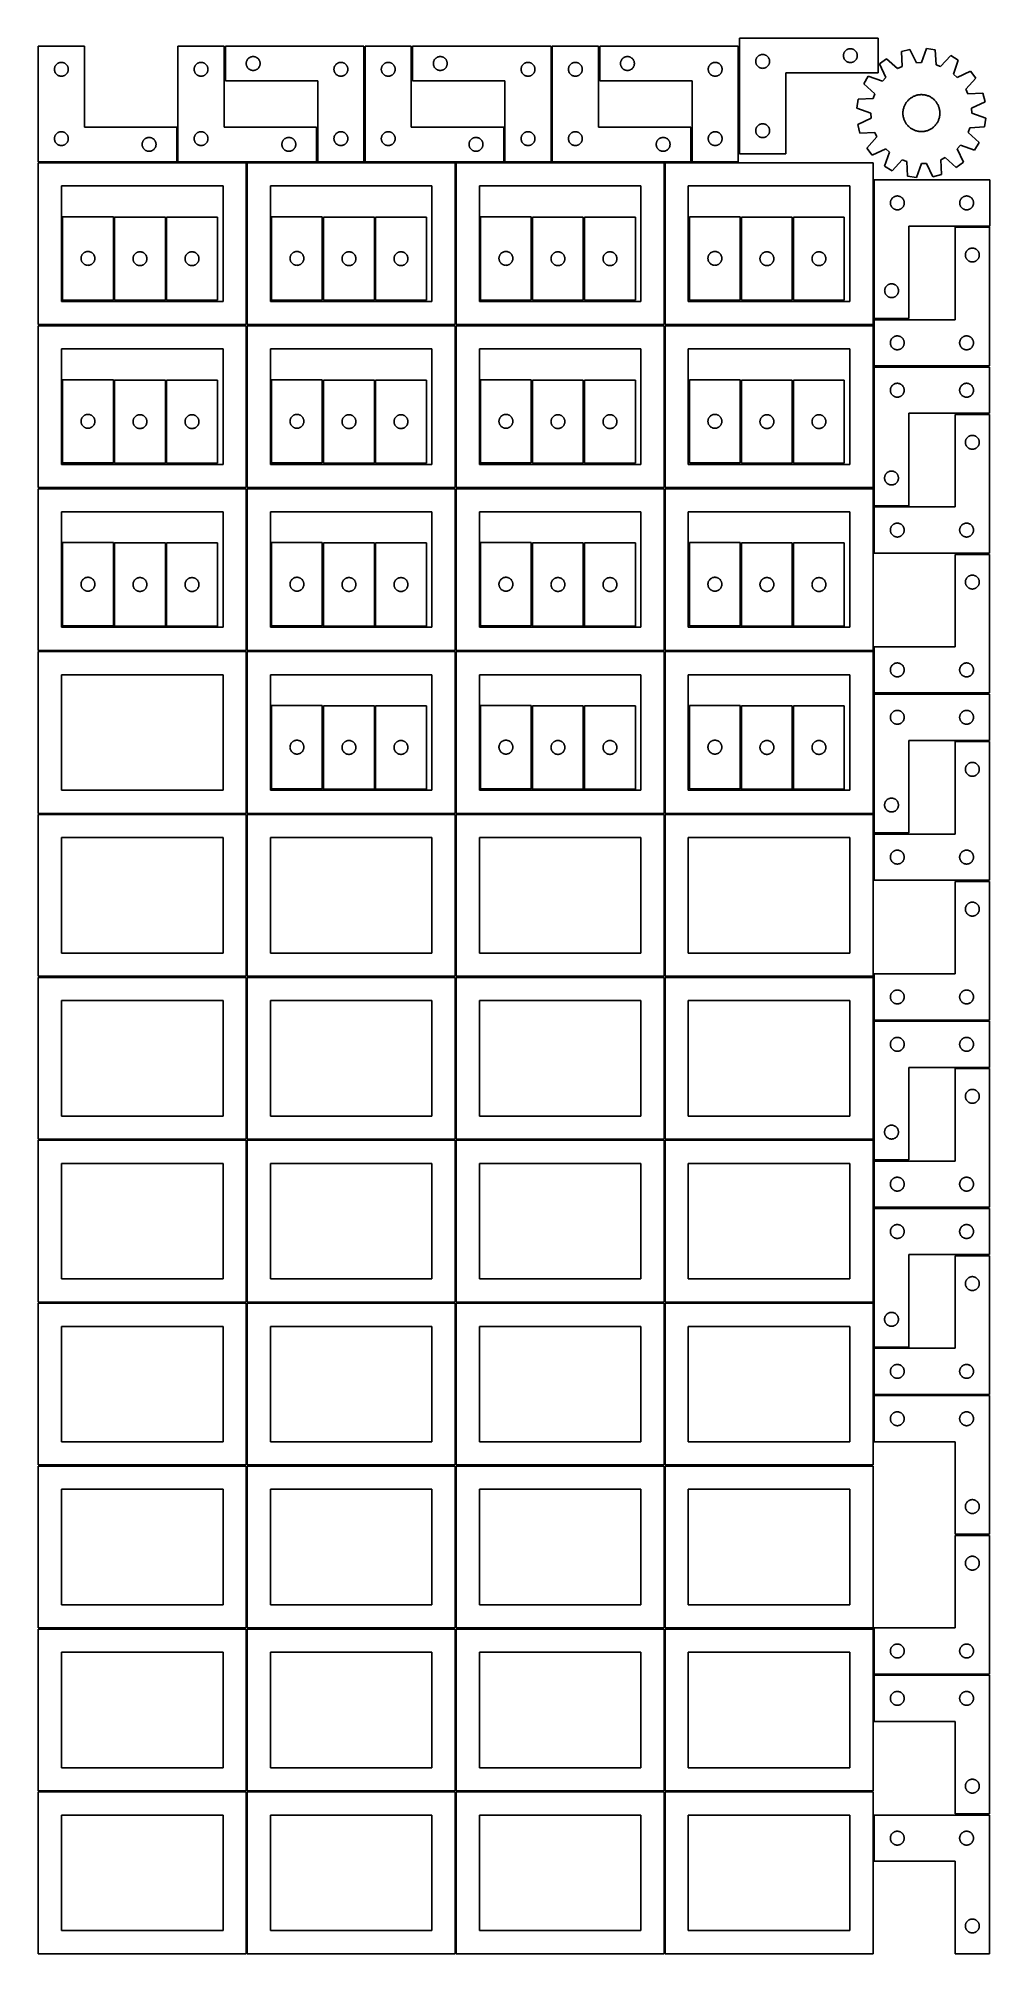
# Model space of a CAD drawing. Header units: millimetres. Extents: x 7 to 1243, y 7 to 2493.
import ezdxf

# ---------------------------------------------------------------- set-up
doc = ezdxf.new("R2010")
doc.units = ezdxf.units.MM
doc.layers.add('CUT', color=7, linetype='CONTINUOUS', true_color=0x000000)

msp = doc.modelspace()

# ---------------------------------------------------------------- linework, layer by layer
at = {"layer": 'CUT'}
for p, q in [((917.669248, 2493.478547), (1097.669248, 2493.478547)), ((917.669248, 2343.478547), (917.669248, 2493.478547)), ((1097.669248, 2493.478547), (1097.669248, 2448.478547)), ((66.520965, 2483.251496), (6.520965, 2483.251496)), ((6.520965, 2483.251496), (6.520965, 2333.251496)), ((34.765152, 2462.078564), (35.346229, 2462.1745)), ((35.346229, 2462.1745), (35.932336, 2462.232227)), ((35.932336, 2462.232227), (36.520965, 2462.251496)), ((36.520965, 2462.251496), (37.109593, 2462.232227)), ((37.109593, 2462.232227), (37.6957, 2462.1745)), ((37.6957, 2462.1745), (38.276778, 2462.078564)), ((66.520965, 2378.251496), (66.520965, 2483.251496)), ((248.041961, 2483.251496), (188.041961, 2483.251496)), ((188.041961, 2483.251496), (188.041961, 2333.251496)), ((216.286148, 2462.078564), (216.867225, 2462.1745)), ((216.867225, 2462.1745), (217.453333, 2462.232227)), ((217.453333, 2462.232227), (218.041961, 2462.251496)), ((218.041961, 2462.251496), (218.630589, 2462.232227)), ((218.630589, 2462.232227), (219.216696, 2462.1745)), ((219.216696, 2462.1745), (219.797774, 2462.078564)), ((248.041961, 2378.251496), (248.041961, 2483.251496)), ((429.680752, 2483.2515), (249.680752, 2483.2515)), ((249.680752, 2483.2515), (249.680752, 2438.2515)), ((276.757748, 2461.926235), (276.853684, 2462.507313)), ((276.853684, 2462.507313), (276.987419, 2463.080871)), ((276.987419, 2463.080871), (277.15838, 2463.644455)), ((277.15838, 2463.644455), (277.365836, 2464.195651)), ((277.365836, 2464.195651), (277.608897, 2464.732098)), ((277.608897, 2464.732098), (277.886523, 2465.2515)), ((277.886523, 2465.2515), (278.197525, 2465.751632)), ((278.197525, 2465.751632), (278.540572, 2466.230353)), ((278.540572, 2466.230353), (278.914193, 2466.685612)), ((278.914193, 2466.685612), (279.316791, 2467.115461)), ((279.316791, 2467.115461), (279.746639, 2467.518058)), ((279.746639, 2467.518058), (280.201899, 2467.89168)), ((280.201899, 2467.89168), (280.680619, 2468.234726)), ((280.680619, 2468.234726), (281.180752, 2468.545728)), ((281.180752, 2468.545728), (281.700153, 2468.823354)), ((281.700153, 2468.823354), (282.236601, 2469.066416)), ((282.236601, 2469.066416), (282.787796, 2469.273871)), ((282.787796, 2469.273871), (283.35138, 2469.444832)), ((283.35138, 2469.444832), (283.924939, 2469.578567)), ((283.924939, 2469.578567), (284.506016, 2469.674504)), ((284.506016, 2469.674504), (285.092123, 2469.73223)), ((285.092123, 2469.73223), (285.680752, 2469.7515)), ((285.680752, 2469.7515), (286.26938, 2469.73223)), ((286.26938, 2469.73223), (286.855487, 2469.674504)), ((286.855487, 2469.674504), (287.436564, 2469.578567)), ((287.436564, 2469.578567), (288.010123, 2469.444832)), ((288.010123, 2469.444832), (288.573707, 2469.273871)), ((288.573707, 2469.273871), (289.124902, 2469.066416)), ((289.124902, 2469.066416), (289.66135, 2468.823354)), ((289.66135, 2468.823354), (290.180752, 2468.545728)), ((290.180752, 2468.545728), (290.680884, 2468.234726)), ((290.680884, 2468.234726), (291.159604, 2467.89168)), ((291.159604, 2467.89168), (291.614864, 2467.518058)), ((291.614864, 2467.518058), (292.044713, 2467.115461)), ((292.044713, 2467.115461), (292.44731, 2466.685612)), ((292.44731, 2466.685612), (292.820932, 2466.230353)), ((292.820932, 2466.230353), (293.163978, 2465.751632)), ((293.163978, 2465.751632), (293.47498, 2465.2515)), ((293.47498, 2465.2515), (293.752606, 2464.732098)), ((293.752606, 2464.732098), (293.995667, 2464.195651)), ((293.995667, 2464.195651), (294.203123, 2463.644455)), ((294.203123, 2463.644455), (294.374084, 2463.080871)), ((294.374084, 2463.080871), (294.507819, 2462.507313)), ((294.507819, 2462.507313), (294.603755, 2461.926235)), ((397.924939, 2462.078567), (398.506016, 2462.174504)), ((398.506016, 2462.174504), (399.092123, 2462.23223)), ((399.092123, 2462.23223), (399.680752, 2462.2515)), ((399.680752, 2462.2515), (400.26938, 2462.23223)), ((400.26938, 2462.23223), (400.855487, 2462.174504)), ((400.855487, 2462.174504), (401.436564, 2462.078567)), ((429.680752, 2333.2515), (429.680752, 2483.2515)), ((491.20169, 2483.251496), (431.20169, 2483.251496)), ((431.20169, 2483.251496), (431.20169, 2333.251496)), ((459.445877, 2462.078564), (460.026954, 2462.1745)), ((460.026954, 2462.1745), (460.613062, 2462.232227)), ((460.613062, 2462.232227), (461.20169, 2462.251496)), ((461.20169, 2462.251496), (461.790318, 2462.232227)), ((461.790318, 2462.232227), (462.376425, 2462.1745)), ((462.376425, 2462.1745), (462.957503, 2462.078564)), ((491.20169, 2378.251496), (491.20169, 2483.251496)), ((672.840542, 2483.2515), (492.840542, 2483.2515)), ((492.840542, 2483.2515), (492.840542, 2438.2515)), ((519.917538, 2461.926235), (520.013474, 2462.507313)), ((520.013474, 2462.507313), (520.147209, 2463.080871)), ((520.147209, 2463.080871), (520.31817, 2463.644455)), ((520.31817, 2463.644455), (520.525626, 2464.195651)), ((520.525626, 2464.195651), (520.768687, 2464.732098)), ((520.768687, 2464.732098), (521.046313, 2465.2515)), ((521.046313, 2465.2515), (521.357315, 2465.751632)), ((521.357315, 2465.751632), (521.700362, 2466.230353)), ((521.700362, 2466.230353), (522.073983, 2466.685612)), ((522.073983, 2466.685612), (522.476581, 2467.115461)), ((522.476581, 2467.115461), (522.906429, 2467.518058)), ((522.906429, 2467.518058), (523.361689, 2467.89168)), ((523.361689, 2467.89168), (523.84041, 2468.234726)), ((523.84041, 2468.234726), (524.340542, 2468.545728)), ((524.340542, 2468.545728), (524.859943, 2468.823354)), ((524.859943, 2468.823354), (525.396391, 2469.066416)), ((525.396391, 2469.066416), (525.947586, 2469.273871)), ((525.947586, 2469.273871), (526.51117, 2469.444832)), ((526.51117, 2469.444832), (527.084729, 2469.578567)), ((527.084729, 2469.578567), (527.665806, 2469.674504)), ((527.665806, 2469.674504), (528.251913, 2469.73223)), ((528.251913, 2469.73223), (528.840542, 2469.7515)), ((528.840542, 2469.7515), (529.42917, 2469.73223)), ((529.42917, 2469.73223), (530.015277, 2469.674504)), ((530.015277, 2469.674504), (530.596355, 2469.578567)), ((530.596355, 2469.578567), (531.169913, 2469.444832)), ((531.169913, 2469.444832), (531.733497, 2469.273871)), ((531.733497, 2469.273871), (532.284693, 2469.066416)), ((532.284693, 2469.066416), (532.82114, 2468.823354)), ((532.82114, 2468.823354), (533.340542, 2468.545728)), ((533.340542, 2468.545728), (533.840674, 2468.234726)), ((533.840674, 2468.234726), (534.319394, 2467.89168)), ((534.319394, 2467.89168), (534.774654, 2467.518058)), ((534.774654, 2467.518058), (535.204503, 2467.115461)), ((535.204503, 2467.115461), (535.6071, 2466.685612)), ((535.6071, 2466.685612), (535.980722, 2466.230353)), ((535.980722, 2466.230353), (536.323768, 2465.751632)), ((536.323768, 2465.751632), (536.63477, 2465.2515)), ((536.63477, 2465.2515), (536.912396, 2464.732098)), ((536.912396, 2464.732098), (537.155457, 2464.195651)), ((537.155457, 2464.195651), (537.362913, 2463.644455)), ((537.362913, 2463.644455), (537.533874, 2463.080871)), ((537.533874, 2463.080871), (537.667609, 2462.507313)), ((537.667609, 2462.507313), (537.763545, 2461.926235)), ((641.084729, 2462.078567), (641.665806, 2462.174504)), ((641.665806, 2462.174504), (642.251913, 2462.23223)), ((642.251913, 2462.23223), (642.840542, 2462.2515)), ((642.840542, 2462.2515), (643.42917, 2462.23223)), ((643.42917, 2462.23223), (644.015277, 2462.174504)), ((644.015277, 2462.174504), (644.596355, 2462.078567)), ((672.840542, 2333.2515), (672.840542, 2483.2515)), ((734.36151, 2483.251496), (674.36151, 2483.251496)), ((674.36151, 2483.251496), (674.36151, 2333.251496)), ((702.605697, 2462.078564), (703.186775, 2462.1745)), ((703.186775, 2462.1745), (703.772882, 2462.232227)), ((703.772882, 2462.232227), (704.36151, 2462.251496)), ((704.36151, 2462.251496), (704.950138, 2462.232227)), ((704.950138, 2462.232227), (705.536246, 2462.1745)), ((705.536246, 2462.1745), (706.117323, 2462.078564)), ((734.36151, 2378.251496), (734.36151, 2483.251496)), ((916.000301, 2483.2515), (736.000301, 2483.2515)), ((736.000301, 2483.2515), (736.000301, 2438.2515)), ((763.077297, 2461.926235), (763.173234, 2462.507313)), ((763.173234, 2462.507313), (763.306969, 2463.080871)), ((763.306969, 2463.080871), (763.47793, 2463.644455)), ((763.47793, 2463.644455), (763.685385, 2464.195651)), ((763.685385, 2464.195651), (763.928446, 2464.732098)), ((763.928446, 2464.732098), (764.206073, 2465.2515)), ((764.206073, 2465.2515), (764.517075, 2465.751632)), ((764.517075, 2465.751632), (764.860121, 2466.230353)), ((764.860121, 2466.230353), (765.233743, 2466.685612)), ((765.233743, 2466.685612), (765.63634, 2467.115461)), ((765.63634, 2467.115461), (766.066189, 2467.518058)), ((766.066189, 2467.518058), (766.521448, 2467.89168)), ((766.521448, 2467.89168), (767.000169, 2468.234726)), ((767.000169, 2468.234726), (767.500301, 2468.545728)), ((767.500301, 2468.545728), (768.019703, 2468.823354)), ((768.019703, 2468.823354), (768.55615, 2469.066416)), ((768.55615, 2469.066416), (769.107346, 2469.273871)), ((769.107346, 2469.273871), (769.67093, 2469.444832)), ((769.67093, 2469.444832), (770.244488, 2469.578567)), ((770.244488, 2469.578567), (770.825565, 2469.674504)), ((770.825565, 2469.674504), (771.411673, 2469.73223)), ((771.411673, 2469.73223), (772.000301, 2469.7515)), ((772.000301, 2469.7515), (772.588929, 2469.73223)), ((772.588929, 2469.73223), (773.175037, 2469.674504)), ((773.175037, 2469.674504), (773.756114, 2469.578567)), ((773.756114, 2469.578567), (774.329673, 2469.444832)), ((774.329673, 2469.444832), (774.893256, 2469.273871)), ((774.893256, 2469.273871), (775.444452, 2469.066416)), ((775.444452, 2469.066416), (775.980899, 2468.823354)), ((775.980899, 2468.823354), (776.500301, 2468.545728)), ((776.500301, 2468.545728), (777.000433, 2468.234726)), ((777.000433, 2468.234726), (777.479154, 2467.89168)), ((777.479154, 2467.89168), (777.934413, 2467.518058)), ((777.934413, 2467.518058), (778.364262, 2467.115461)), ((778.364262, 2467.115461), (778.766859, 2466.685612)), ((778.766859, 2466.685612), (779.140481, 2466.230353)), ((779.140481, 2466.230353), (779.483528, 2465.751632)), ((779.483528, 2465.751632), (779.79453, 2465.2515)), ((779.79453, 2465.2515), (780.072156, 2464.732098)), ((780.072156, 2464.732098), (780.315217, 2464.195651)), ((780.315217, 2464.195651), (780.522672, 2463.644455)), ((780.522672, 2463.644455), (780.693634, 2463.080871)), ((780.693634, 2463.080871), (780.827369, 2462.507313)), ((780.827369, 2462.507313), (780.923305, 2461.926235)), ((884.244488, 2462.078567), (884.825565, 2462.174504)), ((884.825565, 2462.174504), (885.411673, 2462.23223)), ((885.411673, 2462.23223), (886.000301, 2462.2515)), ((886.000301, 2462.2515), (886.588929, 2462.23223)), ((886.588929, 2462.23223), (887.175037, 2462.174504)), ((887.175037, 2462.174504), (887.756114, 2462.078567)), ((916.000301, 2333.2515), (916.000301, 2483.2515)), ((938.688518, 2464.067175), (938.669248, 2463.478547)), ((938.669248, 2463.478547), (938.688518, 2462.889919)), ((938.746244, 2464.653283), (938.688518, 2464.067175)), ((938.688518, 2462.889919), (938.746244, 2462.303811)), ((938.842181, 2465.23436), (938.746244, 2464.653283)), ((938.746244, 2462.303811), (938.842181, 2461.722734)), ((938.975916, 2465.807918), (938.842181, 2465.23436)), ((939.146877, 2466.371502), (938.975916, 2465.807918)), ((939.354332, 2466.922698), (939.146877, 2466.371502)), ((939.597394, 2467.459145), (939.354332, 2466.922698)), ((939.87502, 2467.978547), (939.597394, 2467.459145)), ((940.186022, 2468.478679), (939.87502, 2467.978547)), ((940.529068, 2468.9574), (940.186022, 2468.478679)), ((940.90269, 2469.412659), (940.529068, 2468.9574)), ((941.305287, 2469.842508), (940.90269, 2469.412659)), ((941.735136, 2470.245105), (941.305287, 2469.842508)), ((942.190395, 2470.618727), (941.735136, 2470.245105)), ((942.669116, 2470.961773), (942.190395, 2470.618727)), ((943.169248, 2471.272776), (942.669116, 2470.961773)), ((943.68865, 2471.550402), (943.169248, 2471.272776)), ((944.225097, 2471.793463), (943.68865, 2471.550402)), ((944.776293, 2472.000918), (944.225097, 2471.793463)), ((945.339877, 2472.171879), (944.776293, 2472.000918)), ((945.913435, 2472.305615), (945.339877, 2472.171879)), ((946.494512, 2472.401551), (945.913435, 2472.305615)), ((947.08062, 2472.459277), (946.494512, 2472.401551)), ((947.669248, 2472.478547), (947.08062, 2472.459277)), ((948.257876, 2472.459277), (947.669248, 2472.478547)), ((948.843984, 2472.401551), (948.257876, 2472.459277)), ((949.425061, 2472.305615), (948.843984, 2472.401551)), ((949.99862, 2472.171879), (949.425061, 2472.305615)), ((950.562203, 2472.000918), (949.99862, 2472.171879)), ((951.113399, 2471.793463), (950.562203, 2472.000918)), ((951.649846, 2471.550402), (951.113399, 2471.793463)), ((952.169248, 2471.272776), (951.649846, 2471.550402)), ((952.66938, 2470.961773), (952.169248, 2471.272776)), ((953.148101, 2470.618727), (952.66938, 2470.961773)), ((953.603361, 2470.245105), (953.148101, 2470.618727)), ((954.033209, 2469.842508), (953.603361, 2470.245105)), ((954.435806, 2469.412659), (954.033209, 2469.842508)), ((954.809428, 2468.9574), (954.435806, 2469.412659)), ((955.152475, 2468.478679), (954.809428, 2468.9574)), ((955.463477, 2467.978547), (955.152475, 2468.478679)), ((955.741103, 2467.459145), (955.463477, 2467.978547)), ((955.984164, 2466.922698), (955.741103, 2467.459145)), ((956.191619, 2466.371502), (955.984164, 2466.922698)), ((956.362581, 2465.807918), (956.191619, 2466.371502)), ((956.496316, 2465.23436), (956.362581, 2465.807918)), ((956.592252, 2464.653283), (956.496316, 2465.23436)), ((956.496316, 2461.722734), (956.592252, 2462.303811)), ((956.649979, 2464.067175), (956.592252, 2464.653283)), ((956.592252, 2462.303811), (956.649979, 2462.889919)), ((956.669248, 2463.478547), (956.649979, 2464.067175)), ((956.649979, 2462.889919), (956.669248, 2463.478547)), ((1052.688518, 2471.567175), (1052.669248, 2470.978547)), ((1052.669248, 2470.978547), (1052.688518, 2470.389919)), ((1052.746244, 2472.153283), (1052.688518, 2471.567175)), ((1052.688518, 2470.389919), (1052.746244, 2469.803811)), ((1052.842181, 2472.73436), (1052.746244, 2472.153283)), ((1052.746244, 2469.803811), (1052.842181, 2469.222734)), ((1052.975916, 2473.307918), (1052.842181, 2472.73436)), ((1052.842181, 2469.222734), (1052.975916, 2468.649176)), ((1053.146877, 2473.871502), (1052.975916, 2473.307918)), ((1052.975916, 2468.649176), (1053.146877, 2468.085592)), ((1053.354332, 2474.422698), (1053.146877, 2473.871502)), ((1053.146877, 2468.085592), (1053.354332, 2467.534396)), ((1053.597394, 2474.959145), (1053.354332, 2474.422698)), ((1053.354332, 2467.534396), (1053.597394, 2466.997949)), ((1053.87502, 2475.478547), (1053.597394, 2474.959145)), ((1053.597394, 2466.997949), (1053.87502, 2466.478547)), ((1054.186022, 2475.978679), (1053.87502, 2475.478547)), ((1053.87502, 2466.478547), (1054.186022, 2465.978415)), ((1054.529068, 2476.4574), (1054.186022, 2475.978679)), ((1054.186022, 2465.978415), (1054.529068, 2465.499694)), ((1054.90269, 2476.912659), (1054.529068, 2476.4574)), ((1054.529068, 2465.499694), (1054.90269, 2465.044435)), ((1055.305287, 2477.342508), (1054.90269, 2476.912659)), ((1054.90269, 2465.044435), (1055.305287, 2464.614586)), ((1055.735136, 2477.745105), (1055.305287, 2477.342508)), ((1055.305287, 2464.614586), (1055.735136, 2464.211989)), ((1056.190395, 2478.118727), (1055.735136, 2477.745105)), ((1055.735136, 2464.211989), (1056.190395, 2463.838367)), ((1056.669116, 2478.461773), (1056.190395, 2478.118727)), ((1056.190395, 2463.838367), (1056.669116, 2463.49532)), ((1057.169248, 2478.772776), (1056.669116, 2478.461773)), ((1056.669116, 2463.49532), (1057.169248, 2463.184318)), ((1057.68865, 2479.050402), (1057.169248, 2478.772776)), ((1057.169248, 2463.184318), (1057.68865, 2462.906692)), ((1058.225097, 2479.293463), (1057.68865, 2479.050402)), ((1057.68865, 2462.906692), (1058.225097, 2462.663631)), ((1058.776293, 2479.500918), (1058.225097, 2479.293463)), ((1058.225097, 2462.663631), (1058.776293, 2462.456176)), ((1059.339877, 2479.671879), (1058.776293, 2479.500918)), ((1058.776293, 2462.456176), (1059.339877, 2462.285215)), ((1059.913435, 2479.805615), (1059.339877, 2479.671879)), ((1059.339877, 2462.285215), (1059.913435, 2462.151479)), ((1060.494512, 2479.901551), (1059.913435, 2479.805615)), ((1059.913435, 2462.151479), (1060.494512, 2462.055543)), ((1061.08062, 2479.959277), (1060.494512, 2479.901551)), ((1061.669248, 2479.978547), (1061.08062, 2479.959277)), ((1062.257876, 2479.959277), (1061.669248, 2479.978547)), ((1062.843984, 2479.901551), (1062.257876, 2479.959277)), ((1063.425061, 2479.805615), (1062.843984, 2479.901551)), ((1062.843984, 2462.055543), (1063.425061, 2462.151479)), ((1063.99862, 2479.671879), (1063.425061, 2479.805615)), ((1063.425061, 2462.151479), (1063.99862, 2462.285215)), ((1064.562203, 2479.500918), (1063.99862, 2479.671879)), ((1063.99862, 2462.285215), (1064.562203, 2462.456176)), ((1065.113399, 2479.293463), (1064.562203, 2479.500918)), ((1064.562203, 2462.456176), (1065.113399, 2462.663631)), ((1065.649846, 2479.050402), (1065.113399, 2479.293463)), ((1065.113399, 2462.663631), (1065.649846, 2462.906692)), ((1066.169248, 2478.772776), (1065.649846, 2479.050402)), ((1065.649846, 2462.906692), (1066.169248, 2463.184318)), ((1066.66938, 2478.461773), (1066.169248, 2478.772776)), ((1066.169248, 2463.184318), (1066.66938, 2463.49532)), ((1067.148101, 2478.118727), (1066.66938, 2478.461773)), ((1066.66938, 2463.49532), (1067.148101, 2463.838367)), ((1067.603361, 2477.745105), (1067.148101, 2478.118727)), ((1067.148101, 2463.838367), (1067.603361, 2464.211989)), ((1068.033209, 2477.342508), (1067.603361, 2477.745105)), ((1067.603361, 2464.211989), (1068.033209, 2464.614586)), ((1068.435806, 2476.912659), (1068.033209, 2477.342508)), ((1068.033209, 2464.614586), (1068.435806, 2465.044435)), ((1068.809428, 2476.4574), (1068.435806, 2476.912659)), ((1068.435806, 2465.044435), (1068.809428, 2465.499694)), ((1069.152475, 2475.978679), (1068.809428, 2476.4574)), ((1068.809428, 2465.499694), (1069.152475, 2465.978415)), ((1069.463477, 2475.478547), (1069.152475, 2475.978679)), ((1069.152475, 2465.978415), (1069.463477, 2466.478547)), ((1069.741103, 2474.959145), (1069.463477, 2475.478547)), ((1069.463477, 2466.478547), (1069.741103, 2466.997949)), ((1069.984164, 2474.422698), (1069.741103, 2474.959145)), ((1069.741103, 2466.997949), (1069.984164, 2467.534396)), ((1070.191619, 2473.871502), (1069.984164, 2474.422698)), ((1069.984164, 2467.534396), (1070.191619, 2468.085592)), ((1070.362581, 2473.307918), (1070.191619, 2473.871502)), ((1070.191619, 2468.085592), (1070.362581, 2468.649176)), ((1070.496316, 2472.73436), (1070.362581, 2473.307918)), ((1070.362581, 2468.649176), (1070.496316, 2469.222734)), ((1070.592252, 2472.153283), (1070.496316, 2472.73436)), ((1070.496316, 2469.222734), (1070.592252, 2469.803811)), ((1070.649979, 2471.567175), (1070.592252, 2472.153283)), ((1070.592252, 2469.803811), (1070.649979, 2470.389919)), ((1070.669248, 2470.978547), (1070.649979, 2471.567175)), ((1070.649979, 2470.389919), (1070.669248, 2470.978547)), ((1108.580237, 2467.044002), (1099.320456, 2460.163455)), ((1122.993691, 2454.0943), (1108.580237, 2467.044002)), ((1139.090123, 2479.017258), (1127.90213, 2476.204027)), ((1127.90213, 2476.204027), (1128.803691, 2456.848676)), ((1147.450783, 2461.537504), (1139.090123, 2479.017258)), ((1160.446615, 2480.085849), (1153.872577, 2461.858824)), ((1171.85955, 2478.403476), (1160.446615, 2480.085849)), ((1172.894579, 2459.054804), (1171.85955, 2478.403476)), ((1191.999307, 2471.217951), (1178.950508, 2456.894151)), ((1201.899668, 2465.296099), (1191.999307, 2471.217951)), ((1195.451494, 2447.024168), (1201.899668, 2465.296099)), ((27.520965, 2453.251496), (27.540234, 2453.840124)), ((27.540234, 2452.662868), (27.520965, 2453.251496)), ((27.540234, 2453.840124), (27.597961, 2454.426232)), ((27.597961, 2452.07676), (27.540234, 2452.662868)), ((27.597961, 2454.426232), (27.693897, 2455.007309)), ((27.693897, 2451.495683), (27.597961, 2452.07676)), ((27.693897, 2455.007309), (27.827632, 2455.580868)), ((27.827632, 2450.922125), (27.693897, 2451.495683)), ((27.827632, 2455.580868), (27.998593, 2456.144451)), ((27.998593, 2450.358541), (27.827632, 2450.922125)), ((27.998593, 2456.144451), (28.206049, 2456.695647)), ((28.206049, 2449.807345), (27.998593, 2450.358541)), ((28.206049, 2456.695647), (28.44911, 2457.232094)), ((28.44911, 2449.270898), (28.206049, 2449.807345)), ((28.44911, 2457.232094), (28.726736, 2457.751496)), ((28.726736, 2448.751496), (28.44911, 2449.270898)), ((28.726736, 2457.751496), (29.037738, 2458.251628)), ((29.037738, 2448.251364), (28.726736, 2448.751496)), ((29.037738, 2458.251628), (29.380785, 2458.730349)), ((29.380785, 2447.772643), (29.037738, 2448.251364)), ((29.380785, 2458.730349), (29.754406, 2459.185609)), ((29.754406, 2447.317384), (29.380785, 2447.772643)), ((29.754406, 2459.185609), (30.157004, 2459.615457)), ((30.157004, 2446.887535), (29.754406, 2447.317384)), ((30.157004, 2459.615457), (30.586852, 2460.018054)), ((30.586852, 2446.484938), (30.157004, 2446.887535)), ((30.586852, 2460.018054), (31.042112, 2460.391676)), ((31.042112, 2446.111316), (30.586852, 2446.484938)), ((31.042112, 2460.391676), (31.520833, 2460.734723)), ((31.520833, 2445.76827), (31.042112, 2446.111316)), ((31.520833, 2460.734723), (32.020965, 2461.045725)), ((32.020965, 2445.457268), (31.520833, 2445.76827)), ((32.020965, 2461.045725), (32.540366, 2461.323351)), ((32.540366, 2445.179642), (32.020965, 2445.457268)), ((32.540366, 2461.323351), (33.076814, 2461.566412)), ((33.076814, 2444.93658), (32.540366, 2445.179642)), ((33.076814, 2461.566412), (33.628009, 2461.773867)), ((33.628009, 2444.729125), (33.076814, 2444.93658)), ((33.628009, 2461.773867), (34.191593, 2461.944829)), ((34.191593, 2444.558164), (33.628009, 2444.729125)), ((34.191593, 2461.944829), (34.765152, 2462.078564)), ((34.765152, 2444.424429), (34.191593, 2444.558164)), ((35.346229, 2444.328492), (34.765152, 2444.424429)), ((35.932336, 2444.270766), (35.346229, 2444.328492)), ((36.520965, 2444.251496), (35.932336, 2444.270766)), ((37.109593, 2444.270766), (36.520965, 2444.251496)), ((37.6957, 2444.328492), (37.109593, 2444.270766)), ((38.276778, 2444.424429), (37.6957, 2444.328492)), ((38.276778, 2462.078564), (38.850336, 2461.944829)), ((38.850336, 2444.558164), (38.276778, 2444.424429)), ((38.850336, 2461.944829), (39.41392, 2461.773867)), ((39.41392, 2444.729125), (38.850336, 2444.558164)), ((39.41392, 2461.773867), (39.965116, 2461.566412)), ((39.965116, 2444.93658), (39.41392, 2444.729125)), ((39.965116, 2461.566412), (40.501563, 2461.323351)), ((40.501563, 2445.179642), (39.965116, 2444.93658)), ((40.501563, 2461.323351), (41.020965, 2461.045725)), ((41.020965, 2445.457268), (40.501563, 2445.179642)), ((41.020965, 2461.045725), (41.521097, 2460.734723)), ((41.521097, 2445.76827), (41.020965, 2445.457268)), ((41.521097, 2460.734723), (41.999817, 2460.391676)), ((41.999817, 2446.111316), (41.521097, 2445.76827)), ((41.999817, 2460.391676), (42.455077, 2460.018054)), ((42.455077, 2446.484938), (41.999817, 2446.111316)), ((42.455077, 2460.018054), (42.884926, 2459.615457)), ((42.884926, 2446.887535), (42.455077, 2446.484938)), ((42.884926, 2459.615457), (43.287523, 2459.185609)), ((43.287523, 2447.317384), (42.884926, 2446.887535)), ((43.287523, 2459.185609), (43.661145, 2458.730349)), ((43.661145, 2447.772643), (43.287523, 2447.317384)), ((43.661145, 2458.730349), (44.004191, 2458.251628)), ((44.004191, 2448.251364), (43.661145, 2447.772643)), ((44.004191, 2458.251628), (44.315193, 2457.751496)), ((44.315193, 2448.751496), (44.004191, 2448.251364)), ((44.315193, 2457.751496), (44.592819, 2457.232094)), ((44.592819, 2449.270898), (44.315193, 2448.751496)), ((44.592819, 2457.232094), (44.83588, 2456.695647)), ((44.83588, 2449.807345), (44.592819, 2449.270898)), ((44.83588, 2456.695647), (45.043336, 2456.144451)), ((45.043336, 2450.358541), (44.83588, 2449.807345)), ((45.043336, 2456.144451), (45.214297, 2455.580868)), ((45.214297, 2450.922125), (45.043336, 2450.358541)), ((45.214297, 2455.580868), (45.348032, 2455.007309)), ((45.348032, 2451.495683), (45.214297, 2450.922125)), ((45.348032, 2455.007309), (45.443968, 2454.426232)), ((45.443968, 2452.07676), (45.348032, 2451.495683)), ((45.443968, 2454.426232), (45.501695, 2453.840124)), ((45.501695, 2452.662868), (45.443968, 2452.07676)), ((45.501695, 2453.840124), (45.520965, 2453.251496)), ((45.520965, 2453.251496), (45.501695, 2452.662868)), ((209.041961, 2453.251496), (209.06123, 2453.840124)), ((209.06123, 2452.662868), (209.041961, 2453.251496)), ((209.06123, 2453.840124), (209.118957, 2454.426232)), ((209.118957, 2452.07676), (209.06123, 2452.662868)), ((209.118957, 2454.426232), (209.214893, 2455.007309)), ((209.214893, 2451.495683), (209.118957, 2452.07676)), ((209.214893, 2455.007309), (209.348628, 2455.580868)), ((209.348628, 2450.922125), (209.214893, 2451.495683)), ((209.348628, 2455.580868), (209.51959, 2456.144451)), ((209.51959, 2450.358541), (209.348628, 2450.922125)), ((209.51959, 2456.144451), (209.727045, 2456.695647)), ((209.727045, 2449.807345), (209.51959, 2450.358541)), ((209.727045, 2456.695647), (209.970106, 2457.232094)), ((209.970106, 2449.270898), (209.727045, 2449.807345)), ((209.970106, 2457.232094), (210.247732, 2457.751496)), ((210.247732, 2448.751496), (209.970106, 2449.270898)), ((210.247732, 2457.751496), (210.558734, 2458.251628)), ((210.558734, 2448.251364), (210.247732, 2448.751496)), ((210.558734, 2458.251628), (210.901781, 2458.730349)), ((210.901781, 2447.772643), (210.558734, 2448.251364)), ((210.901781, 2458.730349), (211.275402, 2459.185609)), ((211.275402, 2447.317384), (210.901781, 2447.772643)), ((211.275402, 2459.185609), (211.678, 2459.615457)), ((211.678, 2446.887535), (211.275402, 2447.317384)), ((211.678, 2459.615457), (212.107848, 2460.018054)), ((212.107848, 2446.484938), (211.678, 2446.887535)), ((212.107848, 2460.018054), (212.563108, 2460.391676)), ((212.563108, 2446.111316), (212.107848, 2446.484938)), ((212.563108, 2460.391676), (213.041829, 2460.734723)), ((213.041829, 2445.76827), (212.563108, 2446.111316)), ((213.041829, 2460.734723), (213.541961, 2461.045725)), ((213.541961, 2445.457268), (213.041829, 2445.76827)), ((213.541961, 2461.045725), (214.061363, 2461.323351)), ((214.061363, 2445.179642), (213.541961, 2445.457268)), ((214.061363, 2461.323351), (214.59781, 2461.566412)), ((214.59781, 2444.93658), (214.061363, 2445.179642)), ((214.59781, 2461.566412), (215.149006, 2461.773867)), ((215.149006, 2444.729125), (214.59781, 2444.93658)), ((215.149006, 2461.773867), (215.712589, 2461.944829)), ((215.712589, 2444.558164), (215.149006, 2444.729125)), ((215.712589, 2461.944829), (216.286148, 2462.078564)), ((216.286148, 2444.424429), (215.712589, 2444.558164)), ((216.867225, 2444.328492), (216.286148, 2444.424429)), ((217.453333, 2444.270766), (216.867225, 2444.328492)), ((218.041961, 2444.251496), (217.453333, 2444.270766)), ((218.630589, 2444.270766), (218.041961, 2444.251496)), ((219.216696, 2444.328492), (218.630589, 2444.270766)), ((219.797774, 2444.424429), (219.216696, 2444.328492)), ((219.797774, 2462.078564), (220.371332, 2461.944829)), ((220.371332, 2444.558164), (219.797774, 2444.424429)), ((220.371332, 2461.944829), (220.934916, 2461.773867)), ((220.934916, 2444.729125), (220.371332, 2444.558164)), ((220.934916, 2461.773867), (221.486112, 2461.566412)), ((221.486112, 2444.93658), (220.934916, 2444.729125)), ((221.486112, 2461.566412), (222.022559, 2461.323351)), ((222.022559, 2445.179642), (221.486112, 2444.93658)), ((222.022559, 2461.323351), (222.541961, 2461.045725)), ((222.541961, 2445.457268), (222.022559, 2445.179642)), ((222.541961, 2461.045725), (223.042093, 2460.734723)), ((223.042093, 2445.76827), (222.541961, 2445.457268)), ((223.042093, 2460.734723), (223.520814, 2460.391676)), ((223.520814, 2446.111316), (223.042093, 2445.76827)), ((223.520814, 2460.391676), (223.976073, 2460.018054)), ((223.976073, 2446.484938), (223.520814, 2446.111316)), ((223.976073, 2460.018054), (224.405922, 2459.615457)), ((224.405922, 2446.887535), (223.976073, 2446.484938)), ((224.405922, 2459.615457), (224.808519, 2459.185609)), ((224.808519, 2447.317384), (224.405922, 2446.887535)), ((224.808519, 2459.185609), (225.182141, 2458.730349)), ((225.182141, 2447.772643), (224.808519, 2447.317384)), ((225.182141, 2458.730349), (225.525187, 2458.251628)), ((225.525187, 2448.251364), (225.182141, 2447.772643)), ((225.525187, 2458.251628), (225.836189, 2457.751496)), ((225.836189, 2448.751496), (225.525187, 2448.251364)), ((225.836189, 2457.751496), (226.113815, 2457.232094)), ((226.113815, 2449.270898), (225.836189, 2448.751496)), ((226.113815, 2457.232094), (226.356877, 2456.695647)), ((226.356877, 2449.807345), (226.113815, 2449.270898)), ((226.356877, 2456.695647), (226.564332, 2456.144451)), ((226.564332, 2450.358541), (226.356877, 2449.807345)), ((226.564332, 2456.144451), (226.735293, 2455.580868)), ((226.735293, 2450.922125), (226.564332, 2450.358541)), ((226.735293, 2455.580868), (226.869028, 2455.007309)), ((226.869028, 2451.495683), (226.735293, 2450.922125)), ((226.869028, 2455.007309), (226.964964, 2454.426232)), ((226.964964, 2452.07676), (226.869028, 2451.495683)), ((226.964964, 2454.426232), (227.022691, 2453.840124)), ((227.022691, 2452.662868), (226.964964, 2452.07676)), ((227.022691, 2453.840124), (227.041961, 2453.251496)), ((227.041961, 2453.251496), (227.022691, 2452.662868)), ((249.680752, 2438.2515), (369.680752, 2438.2515)), ((276.680752, 2460.7515), (276.700021, 2461.340128)), ((276.700021, 2460.162872), (276.680752, 2460.7515)), ((276.700021, 2461.340128), (276.757748, 2461.926235)), ((276.757748, 2459.576764), (276.700021, 2460.162872)), ((276.853684, 2458.995687), (276.757748, 2459.576764)), ((276.987419, 2458.422128), (276.853684, 2458.995687)), ((277.15838, 2457.858545), (276.987419, 2458.422128)), ((277.365836, 2457.307349), (277.15838, 2457.858545)), ((277.608897, 2456.770902), (277.365836, 2457.307349)), ((277.886523, 2456.2515), (277.608897, 2456.770902)), ((278.197525, 2455.751368), (277.886523, 2456.2515)), ((278.540572, 2455.272647), (278.197525, 2455.751368)), ((278.914193, 2454.817387), (278.540572, 2455.272647)), ((279.316791, 2454.387539), (278.914193, 2454.817387)), ((279.746639, 2453.984941), (279.316791, 2454.387539)), ((280.201899, 2453.61132), (279.746639, 2453.984941)), ((280.680619, 2453.268273), (280.201899, 2453.61132)), ((281.180752, 2452.957271), (280.680619, 2453.268273)), ((281.700153, 2452.679645), (281.180752, 2452.957271)), ((282.236601, 2452.436584), (281.700153, 2452.679645)), ((282.787796, 2452.229129), (282.236601, 2452.436584)), ((283.35138, 2452.058167), (282.787796, 2452.229129)), ((283.924939, 2451.924432), (283.35138, 2452.058167)), ((284.506016, 2451.828496), (283.924939, 2451.924432)), ((285.092123, 2451.770769), (284.506016, 2451.828496)), ((285.680752, 2451.7515), (285.092123, 2451.770769)), ((286.26938, 2451.770769), (285.680752, 2451.7515)), ((286.855487, 2451.828496), (286.26938, 2451.770769)), ((287.436564, 2451.924432), (286.855487, 2451.828496)), ((288.010123, 2452.058167), (287.436564, 2451.924432)), ((288.573707, 2452.229129), (288.010123, 2452.058167)), ((289.124902, 2452.436584), (288.573707, 2452.229129)), ((289.66135, 2452.679645), (289.124902, 2452.436584)), ((290.180752, 2452.957271), (289.66135, 2452.679645)), ((290.680884, 2453.268273), (290.180752, 2452.957271)), ((291.159604, 2453.61132), (290.680884, 2453.268273)), ((291.614864, 2453.984941), (291.159604, 2453.61132)), ((292.044713, 2454.387539), (291.614864, 2453.984941)), ((292.44731, 2454.817387), (292.044713, 2454.387539)), ((292.820932, 2455.272647), (292.44731, 2454.817387)), ((293.163978, 2455.751368), (292.820932, 2455.272647)), ((293.47498, 2456.2515), (293.163978, 2455.751368)), ((293.752606, 2456.770902), (293.47498, 2456.2515)), ((293.995667, 2457.307349), (293.752606, 2456.770902)), ((294.203123, 2457.858545), (293.995667, 2457.307349)), ((294.374084, 2458.422128), (294.203123, 2457.858545)), ((294.507819, 2458.995687), (294.374084, 2458.422128)), ((294.603755, 2459.576764), (294.507819, 2458.995687)), ((294.603755, 2461.926235), (294.661482, 2461.340128)), ((294.661482, 2460.162872), (294.603755, 2459.576764)), ((294.661482, 2461.340128), (294.680752, 2460.7515)), ((294.680752, 2460.7515), (294.661482, 2460.162872)), ((369.680752, 2438.2515), (369.680752, 2333.2515)), ((390.680752, 2453.2515), (390.700021, 2453.840128)), ((390.700021, 2452.662872), (390.680752, 2453.2515)), ((390.700021, 2453.840128), (390.757748, 2454.426235)), ((390.757748, 2452.076764), (390.700021, 2452.662872)), ((390.757748, 2454.426235), (390.853684, 2455.007313)), ((390.853684, 2451.495687), (390.757748, 2452.076764)), ((390.853684, 2455.007313), (390.987419, 2455.580871)), ((390.987419, 2450.922128), (390.853684, 2451.495687)), ((390.987419, 2455.580871), (391.15838, 2456.144455)), ((391.15838, 2450.358545), (390.987419, 2450.922128)), ((391.15838, 2456.144455), (391.365836, 2456.695651)), ((391.365836, 2449.807349), (391.15838, 2450.358545)), ((391.365836, 2456.695651), (391.608897, 2457.232098)), ((391.608897, 2449.270902), (391.365836, 2449.807349)), ((391.608897, 2457.232098), (391.886523, 2457.7515)), ((391.886523, 2448.7515), (391.608897, 2449.270902)), ((391.886523, 2457.7515), (392.197525, 2458.251632)), ((392.197525, 2448.251368), (391.886523, 2448.7515)), ((392.197525, 2458.251632), (392.540572, 2458.730353)), ((392.540572, 2447.772647), (392.197525, 2448.251368)), ((392.540572, 2458.730353), (392.914193, 2459.185612)), ((392.914193, 2447.317387), (392.540572, 2447.772647)), ((392.914193, 2459.185612), (393.316791, 2459.615461)), ((393.316791, 2446.887539), (392.914193, 2447.317387)), ((393.316791, 2459.615461), (393.746639, 2460.018058)), ((393.746639, 2446.484941), (393.316791, 2446.887539)), ((393.746639, 2460.018058), (394.201899, 2460.39168)), ((394.201899, 2446.11132), (393.746639, 2446.484941)), ((394.201899, 2460.39168), (394.680619, 2460.734726)), ((394.680619, 2445.768273), (394.201899, 2446.11132)), ((394.680619, 2460.734726), (395.180752, 2461.045728)), ((395.180752, 2445.457271), (394.680619, 2445.768273)), ((395.180752, 2461.045728), (395.700153, 2461.323354)), ((395.700153, 2445.179645), (395.180752, 2445.457271)), ((395.700153, 2461.323354), (396.236601, 2461.566416)), ((396.236601, 2444.936584), (395.700153, 2445.179645)), ((396.236601, 2461.566416), (396.787796, 2461.773871)), ((396.787796, 2444.729129), (396.236601, 2444.936584)), ((396.787796, 2461.773871), (397.35138, 2461.944832)), ((397.35138, 2444.558167), (396.787796, 2444.729129)), ((397.35138, 2461.944832), (397.924939, 2462.078567)), ((397.924939, 2444.424432), (397.35138, 2444.558167)), ((398.506016, 2444.328496), (397.924939, 2444.424432)), ((399.092123, 2444.270769), (398.506016, 2444.328496)), ((399.680752, 2444.2515), (399.092123, 2444.270769)), ((400.26938, 2444.270769), (399.680752, 2444.2515)), ((400.855487, 2444.328496), (400.26938, 2444.270769)), ((401.436564, 2444.424432), (400.855487, 2444.328496)), ((401.436564, 2462.078567), (402.010123, 2461.944832)), ((402.010123, 2444.558167), (401.436564, 2444.424432)), ((402.010123, 2461.944832), (402.573707, 2461.773871)), ((402.573707, 2444.729129), (402.010123, 2444.558167)), ((402.573707, 2461.773871), (403.124902, 2461.566416)), ((403.124902, 2444.936584), (402.573707, 2444.729129)), ((403.124902, 2461.566416), (403.66135, 2461.323354)), ((403.66135, 2445.179645), (403.124902, 2444.936584)), ((403.66135, 2461.323354), (404.180752, 2461.045728)), ((404.180752, 2445.457271), (403.66135, 2445.179645)), ((404.180752, 2461.045728), (404.680884, 2460.734726)), ((404.680884, 2445.768273), (404.180752, 2445.457271)), ((404.680884, 2460.734726), (405.159604, 2460.39168)), ((405.159604, 2446.11132), (404.680884, 2445.768273)), ((405.159604, 2460.39168), (405.614864, 2460.018058)), ((405.614864, 2446.484941), (405.159604, 2446.11132)), ((405.614864, 2460.018058), (406.044713, 2459.615461)), ((406.044713, 2446.887539), (405.614864, 2446.484941)), ((406.044713, 2459.615461), (406.44731, 2459.185612)), ((406.44731, 2447.317387), (406.044713, 2446.887539)), ((406.44731, 2459.185612), (406.820932, 2458.730353)), ((406.820932, 2447.772647), (406.44731, 2447.317387)), ((406.820932, 2458.730353), (407.163978, 2458.251632)), ((407.163978, 2448.251368), (406.820932, 2447.772647)), ((407.163978, 2458.251632), (407.47498, 2457.7515)), ((407.47498, 2448.7515), (407.163978, 2448.251368)), ((407.47498, 2457.7515), (407.752606, 2457.232098)), ((407.752606, 2449.270902), (407.47498, 2448.7515)), ((407.752606, 2457.232098), (407.995667, 2456.695651)), ((407.995667, 2449.807349), (407.752606, 2449.270902)), ((407.995667, 2456.695651), (408.203123, 2456.144455)), ((408.203123, 2450.358545), (407.995667, 2449.807349)), ((408.203123, 2456.144455), (408.374084, 2455.580871)), ((408.374084, 2450.922128), (408.203123, 2450.358545)), ((408.374084, 2455.580871), (408.507819, 2455.007313)), ((408.507819, 2451.495687), (408.374084, 2450.922128)), ((408.507819, 2455.007313), (408.603755, 2454.426235)), ((408.603755, 2452.076764), (408.507819, 2451.495687)), ((408.603755, 2454.426235), (408.661482, 2453.840128)), ((408.661482, 2452.662872), (408.603755, 2452.076764)), ((408.661482, 2453.840128), (408.680752, 2453.2515)), ((408.680752, 2453.2515), (408.661482, 2452.662872)), ((452.20169, 2453.251496), (452.220959, 2453.840124)), ((452.220959, 2452.662868), (452.20169, 2453.251496)), ((452.220959, 2453.840124), (452.278686, 2454.426232)), ((452.278686, 2452.07676), (452.220959, 2452.662868)), ((452.278686, 2454.426232), (452.374622, 2455.007309)), ((452.374622, 2451.495683), (452.278686, 2452.07676)), ((452.374622, 2455.007309), (452.508357, 2455.580868)), ((452.508357, 2450.922125), (452.374622, 2451.495683)), ((452.508357, 2455.580868), (452.679319, 2456.144451)), ((452.679319, 2450.358541), (452.508357, 2450.922125)), ((452.679319, 2456.144451), (452.886774, 2456.695647)), ((452.886774, 2449.807345), (452.679319, 2450.358541)), ((452.886774, 2456.695647), (453.129835, 2457.232094)), ((453.129835, 2449.270898), (452.886774, 2449.807345)), ((453.129835, 2457.232094), (453.407461, 2457.751496)), ((453.407461, 2448.751496), (453.129835, 2449.270898)), ((453.407461, 2457.751496), (453.718463, 2458.251628)), ((453.718463, 2448.251364), (453.407461, 2448.751496)), ((453.718463, 2458.251628), (454.06151, 2458.730349)), ((454.06151, 2447.772643), (453.718463, 2448.251364)), ((454.06151, 2458.730349), (454.435131, 2459.185609)), ((454.435131, 2447.317384), (454.06151, 2447.772643)), ((454.435131, 2459.185609), (454.837729, 2459.615457)), ((454.837729, 2446.887535), (454.435131, 2447.317384)), ((454.837729, 2459.615457), (455.267577, 2460.018054)), ((455.267577, 2446.484938), (454.837729, 2446.887535)), ((455.267577, 2460.018054), (455.722837, 2460.391676)), ((455.722837, 2446.111316), (455.267577, 2446.484938)), ((455.722837, 2460.391676), (456.201558, 2460.734723)), ((456.201558, 2445.76827), (455.722837, 2446.111316)), ((456.201558, 2460.734723), (456.70169, 2461.045725)), ((456.70169, 2445.457268), (456.201558, 2445.76827)), ((456.70169, 2461.045725), (457.221092, 2461.323351)), ((457.221092, 2445.179642), (456.70169, 2445.457268)), ((457.221092, 2461.323351), (457.757539, 2461.566412)), ((457.757539, 2444.93658), (457.221092, 2445.179642)), ((457.757539, 2461.566412), (458.308735, 2461.773867)), ((458.308735, 2444.729125), (457.757539, 2444.93658)), ((458.308735, 2461.773867), (458.872318, 2461.944829)), ((458.872318, 2444.558164), (458.308735, 2444.729125)), ((458.872318, 2461.944829), (459.445877, 2462.078564)), ((459.445877, 2444.424429), (458.872318, 2444.558164)), ((460.026954, 2444.328492), (459.445877, 2444.424429)), ((460.613062, 2444.270766), (460.026954, 2444.328492)), ((461.20169, 2444.251496), (460.613062, 2444.270766)), ((461.790318, 2444.270766), (461.20169, 2444.251496)), ((462.376425, 2444.328492), (461.790318, 2444.270766)), ((462.957503, 2444.424429), (462.376425, 2444.328492)), ((462.957503, 2462.078564), (463.531061, 2461.944829)), ((463.531061, 2444.558164), (462.957503, 2444.424429)), ((463.531061, 2461.944829), (464.094645, 2461.773867)), ((464.094645, 2444.729125), (463.531061, 2444.558164)), ((464.094645, 2461.773867), (464.645841, 2461.566412)), ((464.645841, 2444.93658), (464.094645, 2444.729125)), ((464.645841, 2461.566412), (465.182288, 2461.323351)), ((465.182288, 2445.179642), (464.645841, 2444.93658)), ((465.182288, 2461.323351), (465.70169, 2461.045725)), ((465.70169, 2445.457268), (465.182288, 2445.179642)), ((465.70169, 2461.045725), (466.201822, 2460.734723)), ((466.201822, 2445.76827), (465.70169, 2445.457268)), ((466.201822, 2460.734723), (466.680543, 2460.391676)), ((466.680543, 2446.111316), (466.201822, 2445.76827)), ((466.680543, 2460.391676), (467.135802, 2460.018054)), ((467.135802, 2446.484938), (466.680543, 2446.111316)), ((467.135802, 2460.018054), (467.565651, 2459.615457)), ((467.565651, 2446.887535), (467.135802, 2446.484938)), ((467.565651, 2459.615457), (467.968248, 2459.185609)), ((467.968248, 2447.317384), (467.565651, 2446.887535)), ((467.968248, 2459.185609), (468.34187, 2458.730349)), ((468.34187, 2447.772643), (467.968248, 2447.317384)), ((468.34187, 2458.730349), (468.684916, 2458.251628)), ((468.684916, 2448.251364), (468.34187, 2447.772643)), ((468.684916, 2458.251628), (468.995918, 2457.751496)), ((468.995918, 2448.751496), (468.684916, 2448.251364)), ((468.995918, 2457.751496), (469.273544, 2457.232094)), ((469.273544, 2449.270898), (468.995918, 2448.751496)), ((469.273544, 2457.232094), (469.516606, 2456.695647)), ((469.516606, 2449.807345), (469.273544, 2449.270898)), ((469.516606, 2456.695647), (469.724061, 2456.144451)), ((469.724061, 2450.358541), (469.516606, 2449.807345)), ((469.724061, 2456.144451), (469.895022, 2455.580868)), ((469.895022, 2450.922125), (469.724061, 2450.358541)), ((469.895022, 2455.580868), (470.028757, 2455.007309)), ((470.028757, 2451.495683), (469.895022, 2450.922125)), ((470.028757, 2455.007309), (470.124693, 2454.426232)), ((470.124693, 2452.07676), (470.028757, 2451.495683)), ((470.124693, 2454.426232), (470.18242, 2453.840124)), ((470.18242, 2452.662868), (470.124693, 2452.07676)), ((470.18242, 2453.840124), (470.20169, 2453.251496)), ((470.20169, 2453.251496), (470.18242, 2452.662868)), ((492.840542, 2438.2515), (612.840542, 2438.2515)), ((519.840542, 2460.7515), (519.859811, 2461.340128)), ((519.859811, 2460.162872), (519.840542, 2460.7515)), ((519.859811, 2461.340128), (519.917538, 2461.926235)), ((519.917538, 2459.576764), (519.859811, 2460.162872)), ((520.013474, 2458.995687), (519.917538, 2459.576764)), ((520.147209, 2458.422128), (520.013474, 2458.995687)), ((520.31817, 2457.858545), (520.147209, 2458.422128)), ((520.525626, 2457.307349), (520.31817, 2457.858545)), ((520.768687, 2456.770902), (520.525626, 2457.307349)), ((521.046313, 2456.2515), (520.768687, 2456.770902)), ((521.357315, 2455.751368), (521.046313, 2456.2515)), ((521.700362, 2455.272647), (521.357315, 2455.751368)), ((522.073983, 2454.817387), (521.700362, 2455.272647)), ((522.476581, 2454.387539), (522.073983, 2454.817387)), ((522.906429, 2453.984941), (522.476581, 2454.387539)), ((523.361689, 2453.61132), (522.906429, 2453.984941)), ((523.84041, 2453.268273), (523.361689, 2453.61132)), ((524.340542, 2452.957271), (523.84041, 2453.268273)), ((524.859943, 2452.679645), (524.340542, 2452.957271)), ((525.396391, 2452.436584), (524.859943, 2452.679645)), ((525.947586, 2452.229129), (525.396391, 2452.436584)), ((526.51117, 2452.058167), (525.947586, 2452.229129)), ((527.084729, 2451.924432), (526.51117, 2452.058167)), ((527.665806, 2451.828496), (527.084729, 2451.924432)), ((528.251913, 2451.770769), (527.665806, 2451.828496)), ((528.840542, 2451.7515), (528.251913, 2451.770769)), ((529.42917, 2451.770769), (528.840542, 2451.7515)), ((530.015277, 2451.828496), (529.42917, 2451.770769)), ((530.596355, 2451.924432), (530.015277, 2451.828496)), ((531.169913, 2452.058167), (530.596355, 2451.924432)), ((531.733497, 2452.229129), (531.169913, 2452.058167)), ((532.284693, 2452.436584), (531.733497, 2452.229129)), ((532.82114, 2452.679645), (532.284693, 2452.436584)), ((533.340542, 2452.957271), (532.82114, 2452.679645)), ((533.840674, 2453.268273), (533.340542, 2452.957271)), ((534.319394, 2453.61132), (533.840674, 2453.268273)), ((534.774654, 2453.984941), (534.319394, 2453.61132)), ((535.204503, 2454.387539), (534.774654, 2453.984941)), ((535.6071, 2454.817387), (535.204503, 2454.387539)), ((535.980722, 2455.272647), (535.6071, 2454.817387)), ((536.323768, 2455.751368), (535.980722, 2455.272647)), ((536.63477, 2456.2515), (536.323768, 2455.751368)), ((536.912396, 2456.770902), (536.63477, 2456.2515)), ((537.155457, 2457.307349), (536.912396, 2456.770902)), ((537.362913, 2457.858545), (537.155457, 2457.307349)), ((537.533874, 2458.422128), (537.362913, 2457.858545)), ((537.667609, 2458.995687), (537.533874, 2458.422128)), ((537.763545, 2459.576764), (537.667609, 2458.995687)), ((537.763545, 2461.926235), (537.821272, 2461.340128)), ((537.821272, 2460.162872), (537.763545, 2459.576764)), ((537.821272, 2461.340128), (537.840542, 2460.7515)), ((537.840542, 2460.7515), (537.821272, 2460.162872)), ((612.840542, 2438.2515), (612.840542, 2333.2515)), ((633.840542, 2453.2515), (633.859811, 2453.840128)), ((633.859811, 2452.662872), (633.840542, 2453.2515)), ((633.859811, 2453.840128), (633.917538, 2454.426235)), ((633.917538, 2452.076764), (633.859811, 2452.662872)), ((633.917538, 2454.426235), (634.013474, 2455.007313)), ((634.013474, 2451.495687), (633.917538, 2452.076764)), ((634.013474, 2455.007313), (634.147209, 2455.580871)), ((634.147209, 2450.922128), (634.013474, 2451.495687)), ((634.147209, 2455.580871), (634.31817, 2456.144455)), ((634.31817, 2450.358545), (634.147209, 2450.922128)), ((634.31817, 2456.144455), (634.525626, 2456.695651)), ((634.525626, 2449.807349), (634.31817, 2450.358545)), ((634.525626, 2456.695651), (634.768687, 2457.232098)), ((634.768687, 2449.270902), (634.525626, 2449.807349)), ((634.768687, 2457.232098), (635.046313, 2457.7515)), ((635.046313, 2448.7515), (634.768687, 2449.270902)), ((635.046313, 2457.7515), (635.357315, 2458.251632)), ((635.357315, 2448.251368), (635.046313, 2448.7515)), ((635.357315, 2458.251632), (635.700362, 2458.730353)), ((635.700362, 2447.772647), (635.357315, 2448.251368)), ((635.700362, 2458.730353), (636.073983, 2459.185612)), ((636.073983, 2447.317387), (635.700362, 2447.772647)), ((636.073983, 2459.185612), (636.476581, 2459.615461)), ((636.476581, 2446.887539), (636.073983, 2447.317387)), ((636.476581, 2459.615461), (636.906429, 2460.018058)), ((636.906429, 2446.484941), (636.476581, 2446.887539)), ((636.906429, 2460.018058), (637.361689, 2460.39168)), ((637.361689, 2446.11132), (636.906429, 2446.484941)), ((637.361689, 2460.39168), (637.84041, 2460.734726)), ((637.84041, 2445.768273), (637.361689, 2446.11132)), ((637.84041, 2460.734726), (638.340542, 2461.045728)), ((638.340542, 2445.457271), (637.84041, 2445.768273)), ((638.340542, 2461.045728), (638.859943, 2461.323354)), ((638.859943, 2445.179645), (638.340542, 2445.457271)), ((638.859943, 2461.323354), (639.396391, 2461.566416)), ((639.396391, 2444.936584), (638.859943, 2445.179645)), ((639.396391, 2461.566416), (639.947586, 2461.773871)), ((639.947586, 2444.729129), (639.396391, 2444.936584)), ((639.947586, 2461.773871), (640.51117, 2461.944832)), ((640.51117, 2444.558167), (639.947586, 2444.729129)), ((640.51117, 2461.944832), (641.084729, 2462.078567)), ((641.084729, 2444.424432), (640.51117, 2444.558167)), ((641.665806, 2444.328496), (641.084729, 2444.424432)), ((642.251913, 2444.270769), (641.665806, 2444.328496)), ((642.840542, 2444.2515), (642.251913, 2444.270769)), ((643.42917, 2444.270769), (642.840542, 2444.2515)), ((644.015277, 2444.328496), (643.42917, 2444.270769)), ((644.596355, 2444.424432), (644.015277, 2444.328496)), ((644.596355, 2462.078567), (645.169913, 2461.944832)), ((645.169913, 2444.558167), (644.596355, 2444.424432)), ((645.169913, 2461.944832), (645.733497, 2461.773871)), ((645.733497, 2444.729129), (645.169913, 2444.558167)), ((645.733497, 2461.773871), (646.284693, 2461.566416)), ((646.284693, 2444.936584), (645.733497, 2444.729129)), ((646.284693, 2461.566416), (646.82114, 2461.323354)), ((646.82114, 2445.179645), (646.284693, 2444.936584)), ((646.82114, 2461.323354), (647.340542, 2461.045728)), ((647.340542, 2445.457271), (646.82114, 2445.179645)), ((647.340542, 2461.045728), (647.840674, 2460.734726)), ((647.840674, 2445.768273), (647.340542, 2445.457271)), ((647.840674, 2460.734726), (648.319394, 2460.39168)), ((648.319394, 2446.11132), (647.840674, 2445.768273)), ((648.319394, 2460.39168), (648.774654, 2460.018058)), ((648.774654, 2446.484941), (648.319394, 2446.11132)), ((648.774654, 2460.018058), (649.204503, 2459.615461)), ((649.204503, 2446.887539), (648.774654, 2446.484941)), ((649.204503, 2459.615461), (649.6071, 2459.185612)), ((649.6071, 2447.317387), (649.204503, 2446.887539)), ((649.6071, 2459.185612), (649.980722, 2458.730353)), ((649.980722, 2447.772647), (649.6071, 2447.317387)), ((649.980722, 2458.730353), (650.323768, 2458.251632)), ((650.323768, 2448.251368), (649.980722, 2447.772647)), ((650.323768, 2458.251632), (650.63477, 2457.7515)), ((650.63477, 2448.7515), (650.323768, 2448.251368)), ((650.63477, 2457.7515), (650.912396, 2457.232098)), ((650.912396, 2449.270902), (650.63477, 2448.7515)), ((650.912396, 2457.232098), (651.155457, 2456.695651)), ((651.155457, 2449.807349), (650.912396, 2449.270902)), ((651.155457, 2456.695651), (651.362913, 2456.144455)), ((651.362913, 2450.358545), (651.155457, 2449.807349)), ((651.362913, 2456.144455), (651.533874, 2455.580871)), ((651.533874, 2450.922128), (651.362913, 2450.358545)), ((651.533874, 2455.580871), (651.667609, 2455.007313)), ((651.667609, 2451.495687), (651.533874, 2450.922128)), ((651.667609, 2455.007313), (651.763545, 2454.426235)), ((651.763545, 2452.076764), (651.667609, 2451.495687)), ((651.763545, 2454.426235), (651.821272, 2453.840128)), ((651.821272, 2452.662872), (651.763545, 2452.076764)), ((651.821272, 2453.840128), (651.840542, 2453.2515)), ((651.840542, 2453.2515), (651.821272, 2452.662872)), ((695.36151, 2453.251496), (695.38078, 2453.840124)), ((695.38078, 2452.662868), (695.36151, 2453.251496)), ((695.38078, 2453.840124), (695.438507, 2454.426232)), ((695.438507, 2452.07676), (695.38078, 2452.662868)), ((695.438507, 2454.426232), (695.534443, 2455.007309)), ((695.534443, 2451.495683), (695.438507, 2452.07676)), ((695.534443, 2455.007309), (695.668178, 2455.580868)), ((695.668178, 2450.922125), (695.534443, 2451.495683)), ((695.668178, 2455.580868), (695.839139, 2456.144451)), ((695.839139, 2450.358541), (695.668178, 2450.922125)), ((695.839139, 2456.144451), (696.046594, 2456.695647)), ((696.046594, 2449.807345), (695.839139, 2450.358541)), ((696.046594, 2456.695647), (696.289656, 2457.232094)), ((696.289656, 2449.270898), (696.046594, 2449.807345)), ((696.289656, 2457.232094), (696.567282, 2457.751496)), ((696.567282, 2448.751496), (696.289656, 2449.270898)), ((696.567282, 2457.751496), (696.878284, 2458.251628)), ((696.878284, 2448.251364), (696.567282, 2448.751496)), ((696.878284, 2458.251628), (697.22133, 2458.730349)), ((697.22133, 2447.772643), (696.878284, 2448.251364)), ((697.22133, 2458.730349), (697.594952, 2459.185609)), ((697.594952, 2447.317384), (697.22133, 2447.772643)), ((697.594952, 2459.185609), (697.997549, 2459.615457)), ((697.997549, 2446.887535), (697.594952, 2447.317384)), ((697.997549, 2459.615457), (698.427398, 2460.018054)), ((698.427398, 2446.484938), (697.997549, 2446.887535)), ((698.427398, 2460.018054), (698.882657, 2460.391676)), ((698.882657, 2446.111316), (698.427398, 2446.484938)), ((698.882657, 2460.391676), (699.361378, 2460.734723)), ((699.361378, 2445.76827), (698.882657, 2446.111316)), ((699.361378, 2460.734723), (699.86151, 2461.045725)), ((699.86151, 2445.457268), (699.361378, 2445.76827)), ((699.86151, 2461.045725), (700.380912, 2461.323351)), ((700.380912, 2445.179642), (699.86151, 2445.457268)), ((700.380912, 2461.323351), (700.917359, 2461.566412)), ((700.917359, 2444.93658), (700.380912, 2445.179642)), ((700.917359, 2461.566412), (701.468555, 2461.773867)), ((701.468555, 2444.729125), (700.917359, 2444.93658)), ((701.468555, 2461.773867), (702.032139, 2461.944829)), ((702.032139, 2444.558164), (701.468555, 2444.729125)), ((702.032139, 2461.944829), (702.605697, 2462.078564)), ((702.605697, 2444.424429), (702.032139, 2444.558164)), ((703.186775, 2444.328492), (702.605697, 2444.424429)), ((703.772882, 2444.270766), (703.186775, 2444.328492)), ((704.36151, 2444.251496), (703.772882, 2444.270766)), ((704.950138, 2444.270766), (704.36151, 2444.251496)), ((705.536246, 2444.328492), (704.950138, 2444.270766)), ((706.117323, 2444.424429), (705.536246, 2444.328492)), ((706.117323, 2462.078564), (706.690882, 2461.944829)), ((706.690882, 2444.558164), (706.117323, 2444.424429)), ((706.690882, 2461.944829), (707.254465, 2461.773867)), ((707.254465, 2444.729125), (706.690882, 2444.558164)), ((707.254465, 2461.773867), (707.805661, 2461.566412)), ((707.805661, 2444.93658), (707.254465, 2444.729125)), ((707.805661, 2461.566412), (708.342109, 2461.323351)), ((708.342109, 2445.179642), (707.805661, 2444.93658)), ((708.342109, 2461.323351), (708.86151, 2461.045725)), ((708.86151, 2445.457268), (708.342109, 2445.179642)), ((708.86151, 2461.045725), (709.361642, 2460.734723)), ((709.361642, 2445.76827), (708.86151, 2445.457268)), ((709.361642, 2460.734723), (709.840363, 2460.391676)), ((709.840363, 2446.111316), (709.361642, 2445.76827)), ((709.840363, 2460.391676), (710.295623, 2460.018054)), ((710.295623, 2446.484938), (709.840363, 2446.111316)), ((710.295623, 2460.018054), (710.725471, 2459.615457)), ((710.725471, 2446.887535), (710.295623, 2446.484938)), ((710.725471, 2459.615457), (711.128069, 2459.185609)), ((711.128069, 2447.317384), (710.725471, 2446.887535)), ((711.128069, 2459.185609), (711.50169, 2458.730349)), ((711.50169, 2447.772643), (711.128069, 2447.317384)), ((711.50169, 2458.730349), (711.844737, 2458.251628)), ((711.844737, 2448.251364), (711.50169, 2447.772643)), ((711.844737, 2458.251628), (712.155739, 2457.751496)), ((712.155739, 2448.751496), (711.844737, 2448.251364)), ((712.155739, 2457.751496), (712.433365, 2457.232094)), ((712.433365, 2449.270898), (712.155739, 2448.751496)), ((712.433365, 2457.232094), (712.676426, 2456.695647)), ((712.676426, 2449.807345), (712.433365, 2449.270898)), ((712.676426, 2456.695647), (712.883881, 2456.144451)), ((712.883881, 2450.358541), (712.676426, 2449.807345)), ((712.883881, 2456.144451), (713.054843, 2455.580868)), ((713.054843, 2450.922125), (712.883881, 2450.358541)), ((713.054843, 2455.580868), (713.188578, 2455.007309)), ((713.188578, 2451.495683), (713.054843, 2450.922125)), ((713.188578, 2455.007309), (713.284514, 2454.426232)), ((713.284514, 2452.07676), (713.188578, 2451.495683)), ((713.284514, 2454.426232), (713.342241, 2453.840124)), ((713.342241, 2452.662868), (713.284514, 2452.07676)), ((713.342241, 2453.840124), (713.36151, 2453.251496)), ((713.36151, 2453.251496), (713.342241, 2452.662868)), ((736.000301, 2438.2515), (856.000301, 2438.2515)), ((763.000301, 2460.7515), (763.019571, 2461.340128)), ((763.019571, 2460.162872), (763.000301, 2460.7515)), ((763.019571, 2461.340128), (763.077297, 2461.926235)), ((763.077297, 2459.576764), (763.019571, 2460.162872)), ((763.173234, 2458.995687), (763.077297, 2459.576764)), ((763.306969, 2458.422128), (763.173234, 2458.995687)), ((763.47793, 2457.858545), (763.306969, 2458.422128)), ((763.685385, 2457.307349), (763.47793, 2457.858545)), ((763.928446, 2456.770902), (763.685385, 2457.307349)), ((764.206073, 2456.2515), (763.928446, 2456.770902)), ((764.517075, 2455.751368), (764.206073, 2456.2515)), ((764.860121, 2455.272647), (764.517075, 2455.751368)), ((765.233743, 2454.817387), (764.860121, 2455.272647)), ((765.63634, 2454.387539), (765.233743, 2454.817387)), ((766.066189, 2453.984941), (765.63634, 2454.387539)), ((766.521448, 2453.61132), (766.066189, 2453.984941)), ((767.000169, 2453.268273), (766.521448, 2453.61132)), ((767.500301, 2452.957271), (767.000169, 2453.268273)), ((768.019703, 2452.679645), (767.500301, 2452.957271)), ((768.55615, 2452.436584), (768.019703, 2452.679645)), ((769.107346, 2452.229129), (768.55615, 2452.436584)), ((769.67093, 2452.058167), (769.107346, 2452.229129)), ((770.244488, 2451.924432), (769.67093, 2452.058167)), ((770.825565, 2451.828496), (770.244488, 2451.924432)), ((771.411673, 2451.770769), (770.825565, 2451.828496)), ((772.000301, 2451.7515), (771.411673, 2451.770769)), ((772.588929, 2451.770769), (772.000301, 2451.7515)), ((773.175037, 2451.828496), (772.588929, 2451.770769)), ((773.756114, 2451.924432), (773.175037, 2451.828496)), ((774.329673, 2452.058167), (773.756114, 2451.924432)), ((774.893256, 2452.229129), (774.329673, 2452.058167)), ((775.444452, 2452.436584), (774.893256, 2452.229129)), ((775.980899, 2452.679645), (775.444452, 2452.436584)), ((776.500301, 2452.957271), (775.980899, 2452.679645)), ((777.000433, 2453.268273), (776.500301, 2452.957271)), ((777.479154, 2453.61132), (777.000433, 2453.268273)), ((777.934413, 2453.984941), (777.479154, 2453.61132)), ((778.364262, 2454.387539), (777.934413, 2453.984941)), ((778.766859, 2454.817387), (778.364262, 2454.387539)), ((779.140481, 2455.272647), (778.766859, 2454.817387)), ((779.483528, 2455.751368), (779.140481, 2455.272647)), ((779.79453, 2456.2515), (779.483528, 2455.751368)), ((780.072156, 2456.770902), (779.79453, 2456.2515)), ((780.315217, 2457.307349), (780.072156, 2456.770902)), ((780.522672, 2457.858545), (780.315217, 2457.307349)), ((780.693634, 2458.422128), (780.522672, 2457.858545)), ((780.827369, 2458.995687), (780.693634, 2458.422128)), ((780.923305, 2459.576764), (780.827369, 2458.995687)), ((780.923305, 2461.926235), (780.981031, 2461.340128)), ((780.981031, 2460.162872), (780.923305, 2459.576764)), ((780.981031, 2461.340128), (781.000301, 2460.7515)), ((781.000301, 2460.7515), (780.981031, 2460.162872)), ((856.000301, 2438.2515), (856.000301, 2333.2515)), ((877.000301, 2453.2515), (877.019571, 2453.840128)), ((877.019571, 2452.662872), (877.000301, 2453.2515)), ((877.019571, 2453.840128), (877.077297, 2454.426235)), ((877.077297, 2452.076764), (877.019571, 2452.662872)), ((877.077297, 2454.426235), (877.173234, 2455.007313)), ((877.173234, 2451.495687), (877.077297, 2452.076764)), ((877.173234, 2455.007313), (877.306969, 2455.580871)), ((877.306969, 2450.922128), (877.173234, 2451.495687)), ((877.306969, 2455.580871), (877.47793, 2456.144455)), ((877.47793, 2450.358545), (877.306969, 2450.922128)), ((877.47793, 2456.144455), (877.685385, 2456.695651)), ((877.685385, 2449.807349), (877.47793, 2450.358545)), ((877.685385, 2456.695651), (877.928446, 2457.232098)), ((877.928446, 2449.270902), (877.685385, 2449.807349)), ((877.928446, 2457.232098), (878.206073, 2457.7515)), ((878.206073, 2448.7515), (877.928446, 2449.270902)), ((878.206073, 2457.7515), (878.517075, 2458.251632)), ((878.517075, 2448.251368), (878.206073, 2448.7515)), ((878.517075, 2458.251632), (878.860121, 2458.730353)), ((878.860121, 2447.772647), (878.517075, 2448.251368)), ((878.860121, 2458.730353), (879.233743, 2459.185612)), ((879.233743, 2447.317387), (878.860121, 2447.772647)), ((879.233743, 2459.185612), (879.63634, 2459.615461)), ((879.63634, 2446.887539), (879.233743, 2447.317387)), ((879.63634, 2459.615461), (880.066189, 2460.018058)), ((880.066189, 2446.484941), (879.63634, 2446.887539)), ((880.066189, 2460.018058), (880.521448, 2460.39168)), ((880.521448, 2446.11132), (880.066189, 2446.484941)), ((880.521448, 2460.39168), (881.000169, 2460.734726)), ((881.000169, 2445.768273), (880.521448, 2446.11132)), ((881.000169, 2460.734726), (881.500301, 2461.045728)), ((881.500301, 2445.457271), (881.000169, 2445.768273)), ((881.500301, 2461.045728), (882.019703, 2461.323354)), ((882.019703, 2445.179645), (881.500301, 2445.457271)), ((882.019703, 2461.323354), (882.55615, 2461.566416)), ((882.55615, 2444.936584), (882.019703, 2445.179645)), ((882.55615, 2461.566416), (883.107346, 2461.773871)), ((883.107346, 2444.729129), (882.55615, 2444.936584)), ((883.107346, 2461.773871), (883.67093, 2461.944832)), ((883.67093, 2444.558167), (883.107346, 2444.729129)), ((883.67093, 2461.944832), (884.244488, 2462.078567)), ((884.244488, 2444.424432), (883.67093, 2444.558167)), ((884.825565, 2444.328496), (884.244488, 2444.424432)), ((885.411673, 2444.270769), (884.825565, 2444.328496)), ((886.000301, 2444.2515), (885.411673, 2444.270769)), ((886.588929, 2444.270769), (886.000301, 2444.2515)), ((887.175037, 2444.328496), (886.588929, 2444.270769)), ((887.756114, 2444.424432), (887.175037, 2444.328496)), ((887.756114, 2462.078567), (888.329673, 2461.944832)), ((888.329673, 2444.558167), (887.756114, 2444.424432)), ((888.329673, 2461.944832), (888.893256, 2461.773871)), ((888.893256, 2444.729129), (888.329673, 2444.558167)), ((888.893256, 2461.773871), (889.444452, 2461.566416)), ((889.444452, 2444.936584), (888.893256, 2444.729129)), ((889.444452, 2461.566416), (889.980899, 2461.323354)), ((889.980899, 2445.179645), (889.444452, 2444.936584)), ((889.980899, 2461.323354), (890.500301, 2461.045728)), ((890.500301, 2445.457271), (889.980899, 2445.179645)), ((890.500301, 2461.045728), (891.000433, 2460.734726)), ((891.000433, 2445.768273), (890.500301, 2445.457271)), ((891.000433, 2460.734726), (891.479154, 2460.39168)), ((891.479154, 2446.11132), (891.000433, 2445.768273)), ((891.479154, 2460.39168), (891.934413, 2460.018058)), ((891.934413, 2446.484941), (891.479154, 2446.11132)), ((891.934413, 2460.018058), (892.364262, 2459.615461)), ((892.364262, 2446.887539), (891.934413, 2446.484941)), ((892.364262, 2459.615461), (892.766859, 2459.185612)), ((892.766859, 2447.317387), (892.364262, 2446.887539)), ((892.766859, 2459.185612), (893.140481, 2458.730353)), ((893.140481, 2447.772647), (892.766859, 2447.317387)), ((893.140481, 2458.730353), (893.483528, 2458.251632)), ((893.483528, 2448.251368), (893.140481, 2447.772647)), ((893.483528, 2458.251632), (893.79453, 2457.7515)), ((893.79453, 2448.7515), (893.483528, 2448.251368)), ((893.79453, 2457.7515), (894.072156, 2457.232098)), ((894.072156, 2449.270902), (893.79453, 2448.7515)), ((894.072156, 2457.232098), (894.315217, 2456.695651)), ((894.315217, 2449.807349), (894.072156, 2449.270902)), ((894.315217, 2456.695651), (894.522672, 2456.144455)), ((894.522672, 2450.358545), (894.315217, 2449.807349)), ((894.522672, 2456.144455), (894.693634, 2455.580871)), ((894.693634, 2450.922128), (894.522672, 2450.358545)), ((894.693634, 2455.580871), (894.827369, 2455.007313)), ((894.827369, 2451.495687), (894.693634, 2450.922128)), ((894.827369, 2455.007313), (894.923305, 2454.426235)), ((894.923305, 2452.076764), (894.827369, 2451.495687)), ((894.923305, 2454.426235), (894.981031, 2453.840128)), ((894.981031, 2452.662872), (894.923305, 2452.076764)), ((894.981031, 2453.840128), (895.000301, 2453.2515)), ((895.000301, 2453.2515), (894.981031, 2452.662872)), ((938.842181, 2461.722734), (938.975916, 2461.149176)), ((938.975916, 2461.149176), (939.146877, 2460.585592)), ((939.146877, 2460.585592), (939.354332, 2460.034396)), ((939.354332, 2460.034396), (939.597394, 2459.497949)), ((939.597394, 2459.497949), (939.87502, 2458.978547)), ((939.87502, 2458.978547), (940.186022, 2458.478415)), ((940.186022, 2458.478415), (940.529068, 2457.999694)), ((940.529068, 2457.999694), (940.90269, 2457.544435)), ((940.90269, 2457.544435), (941.305287, 2457.114586)), ((941.305287, 2457.114586), (941.735136, 2456.711989)), ((941.735136, 2456.711989), (942.190395, 2456.338367)), ((942.190395, 2456.338367), (942.669116, 2455.99532)), ((942.669116, 2455.99532), (943.169248, 2455.684318)), ((943.169248, 2455.684318), (943.68865, 2455.406692)), ((943.68865, 2455.406692), (944.225097, 2455.163631)), ((944.225097, 2455.163631), (944.776293, 2454.956176)), ((944.776293, 2454.956176), (945.339877, 2454.785215)), ((945.339877, 2454.785215), (945.913435, 2454.651479)), ((945.913435, 2454.651479), (946.494512, 2454.555543)), ((946.494512, 2454.555543), (947.08062, 2454.497817)), ((947.08062, 2454.497817), (947.669248, 2454.478547)), ((947.669248, 2454.478547), (948.257876, 2454.497817)), ((948.257876, 2454.497817), (948.843984, 2454.555543)), ((948.843984, 2454.555543), (949.425061, 2454.651479)), ((949.425061, 2454.651479), (949.99862, 2454.785215)), ((949.99862, 2454.785215), (950.562203, 2454.956176)), ((950.562203, 2454.956176), (951.113399, 2455.163631)), ((951.113399, 2455.163631), (951.649846, 2455.406692)), ((951.649846, 2455.406692), (952.169248, 2455.684318)), ((952.169248, 2455.684318), (952.66938, 2455.99532)), ((952.66938, 2455.99532), (953.148101, 2456.338367)), ((953.148101, 2456.338367), (953.603361, 2456.711989)), ((953.603361, 2456.711989), (954.033209, 2457.114586)), ((954.033209, 2457.114586), (954.435806, 2457.544435)), ((954.435806, 2457.544435), (954.809428, 2457.999694)), ((954.809428, 2457.999694), (955.152475, 2458.478415)), ((955.152475, 2458.478415), (955.463477, 2458.978547)), ((955.463477, 2458.978547), (955.741103, 2459.497949)), ((955.741103, 2459.497949), (955.984164, 2460.034396)), ((955.984164, 2460.034396), (956.191619, 2460.585592)), ((956.191619, 2460.585592), (956.362581, 2461.149176)), ((956.362581, 2461.149176), (956.496316, 2461.722734)), ((1097.669248, 2448.478547), (977.669248, 2448.478547)), ((977.669248, 2448.478547), (977.669248, 2343.478547)), ((1060.494512, 2462.055543), (1061.08062, 2461.997817)), ((1061.08062, 2461.997817), (1061.669248, 2461.978547)), ((1061.669248, 2461.978547), (1062.257876, 2461.997817)), ((1062.257876, 2461.997817), (1062.843984, 2462.055543)), ((1084.974744, 2444.306527), (1079.052893, 2434.406166)), ((1103.246675, 2437.858353), (1084.974744, 2444.306527)), ((1099.320456, 2460.163455), (1107.560362, 2442.626455)), ((1107.560362, 2442.626455), (1103.246675, 2437.858353)), ((1128.803691, 2456.848676), (1122.993691, 2454.0943)), ((1153.872577, 2461.858824), (1147.450783, 2461.537504)), ((1178.950508, 2456.894151), (1172.894579, 2459.054804)), ((1200.219597, 2442.710482), (1195.451494, 2447.024168)), ((1217.756596, 2450.950388), (1200.219597, 2442.710482)), ((1211.687442, 2427.277153), (1224.637143, 2441.690607)), ((1224.637143, 2441.690607), (1217.756596, 2450.950388)), ((1071.867367, 2414.266409), (1070.184994, 2402.853474)), ((1091.21604, 2415.301438), (1071.867367, 2414.266409)), ((1079.052893, 2434.406166), (1093.376693, 2421.357367)), ((1093.376693, 2421.357367), (1091.21604, 2415.301438)), ((1135.443747, 2411.641949), (1136.083325, 2412.383323)), ((1136.083325, 2412.383323), (1136.75261, 2413.097992)), ((1136.75261, 2413.097992), (1137.450488, 2413.784768)), ((1137.450488, 2413.784768), (1138.175798, 2414.442507)), ((1138.175798, 2414.442507), (1138.927333, 2415.070114)), ((1138.927333, 2415.070114), (1139.703842, 2415.666545)), ((1139.703842, 2415.666545), (1140.504032, 2416.230806)), ((1140.504032, 2416.230806), (1141.326571, 2416.76196)), ((1141.326571, 2416.76196), (1142.170091, 2417.259121)), ((1142.170091, 2417.259121), (1143.033188, 2417.721462)), ((1143.033188, 2417.721462), (1143.914424, 2418.148214)), ((1143.914424, 2418.148214), (1144.812334, 2418.538667)), ((1144.812334, 2418.538667), (1145.725422, 2418.89217)), ((1145.725422, 2418.89217), (1146.65217, 2419.208136)), ((1146.65217, 2419.208136), (1147.591034, 2419.486038)), ((1147.591034, 2419.486038), (1148.540452, 2419.725413)), ((1148.540452, 2419.725413), (1149.498843, 2419.925864)), ((1149.498843, 2419.925864), (1150.464614, 2420.087057)), ((1150.464614, 2420.087057), (1151.436155, 2420.208723)), ((1151.436155, 2420.208723), (1152.41185, 2420.290661)), ((1152.41185, 2420.290661), (1153.390076, 2420.332732)), ((1153.390076, 2420.332732), (1154.369203, 2420.334869)), ((1154.369203, 2420.334869), (1155.347603, 2420.297066)), ((1155.347603, 2420.297066), (1156.323647, 2420.219387)), ((1156.323647, 2420.219387), (1157.29571, 2420.101961)), ((1157.29571, 2420.101961), (1158.262174, 2419.944985)), ((1158.262174, 2419.944985), (1159.221431, 2419.748718)), ((1159.221431, 2419.748718), (1160.171885, 2419.513487)), ((1160.171885, 2419.513487), (1161.111952, 2419.239685)), ((1161.111952, 2419.239685), (1162.04007, 2418.927766)), ((1162.04007, 2418.927766), (1162.954692, 2418.578251)), ((1162.954692, 2418.578251), (1163.854297, 2418.19172)), ((1163.854297, 2418.19172), (1164.737387, 2417.768817)), ((1164.737387, 2417.768817), (1165.602493, 2417.310246)), ((1165.602493, 2417.310246), (1166.448175, 2416.816771)), ((1166.448175, 2416.816771), (1167.273024, 2416.289212)), ((1167.273024, 2416.289212), (1168.075668, 2415.728447)), ((1168.075668, 2415.728447), (1168.854772, 2415.135411)), ((1168.854772, 2415.135411), (1169.609039, 2414.511089)), ((1169.609039, 2414.511089), (1170.337212, 2413.856521)), ((1170.337212, 2413.856521), (1171.038081, 2413.172797)), ((1171.038081, 2413.172797), (1171.710478, 2412.461055)), ((1171.710478, 2412.461055), (1172.353284, 2411.722479)), ((1214.441817, 2421.467152), (1211.687442, 2427.277153)), ((1233.797168, 2422.368714), (1214.441817, 2421.467152)), ((1236.610399, 2411.18072), (1233.797168, 2422.368714)), ((1070.184994, 2402.853474), (1088.412019, 2396.279436)), ((1088.73334, 2389.857641), (1071.253586, 2381.496982)), ((1088.412019, 2396.279436), (1088.73334, 2389.857641)), ((1129.932049, 2396.286487), (1129.949886, 2397.265455)), ((1129.954158, 2395.307607), (1129.932049, 2396.286487)), ((1129.949886, 2397.265455), (1130.007639, 2398.24288)), ((1130.016175, 2394.330444), (1129.954158, 2395.307607)), ((1130.007639, 2398.24288), (1130.105212, 2399.217136)), ((1130.117998, 2393.356623), (1130.016175, 2394.330444)), ((1130.105212, 2399.217136), (1130.242441, 2400.186601)), ((1130.259457, 2392.387765), (1130.117998, 2393.356623)), ((1130.242441, 2400.186601), (1130.4191, 2401.149662)), ((1130.440317, 2391.425484), (1130.259457, 2392.387765)), ((1130.4191, 2401.149662), (1130.634894, 2402.104716)), ((1130.660276, 2390.471381), (1130.440317, 2391.425484)), ((1130.634894, 2402.104716), (1130.889463, 2403.050174)), ((1130.918968, 2389.527043), (1130.660276, 2390.471381)), ((1130.889463, 2403.050174), (1131.182385, 2403.984461)), ((1131.215964, 2388.594043), (1130.918968, 2389.527043)), ((1131.182385, 2403.984461), (1131.51317, 2404.906023)), ((1131.550768, 2387.673934), (1131.215964, 2388.594043)), ((1131.51317, 2404.906023), (1131.88127, 2405.813325)), ((1131.922823, 2386.768246), (1131.550768, 2387.673934)), ((1131.88127, 2405.813325), (1132.286071, 2406.704858)), ((1132.286071, 2406.704858), (1132.7269, 2407.579138)), ((1132.7269, 2407.579138), (1133.203022, 2408.43471)), ((1133.203022, 2408.43471), (1133.713646, 2409.270149)), ((1133.713646, 2409.270149), (1134.257921, 2410.084065)), ((1134.257921, 2410.084065), (1134.834941, 2410.875104)), ((1134.834941, 2410.875104), (1135.443747, 2411.641949)), ((1172.353284, 2411.722479), (1172.965431, 2410.958298)), ((1172.965431, 2410.958298), (1173.545898, 2410.169785)), ((1173.545898, 2410.169785), (1174.093719, 2409.358251)), ((1174.093719, 2409.358251), (1174.607983, 2408.525048)), ((1174.607983, 2408.525048), (1175.087835, 2407.671562)), ((1175.087835, 2407.671562), (1175.532474, 2406.799214)), ((1175.532474, 2406.799214), (1175.941161, 2405.909456)), ((1175.941161, 2405.909456), (1176.313217, 2405.003769)), ((1176.350814, 2387.77168), (1175.982715, 2386.864378)), ((1176.313217, 2405.003769), (1176.648021, 2404.083659)), ((1176.6816, 2388.693242), (1176.350814, 2387.77168)), ((1176.648021, 2404.083659), (1176.945016, 2403.150659)), ((1176.974522, 2389.627529), (1176.6816, 2388.693242)), ((1176.945016, 2403.150659), (1177.203709, 2402.206322)), ((1177.229091, 2390.572986), (1176.974522, 2389.627529)), ((1177.203709, 2402.206322), (1177.423668, 2401.252218)), ((1177.444884, 2391.52804), (1177.229091, 2390.572986)), ((1177.423668, 2401.252218), (1177.604527, 2400.289937)), ((1177.621543, 2392.491101), (1177.444884, 2391.52804)), ((1177.604527, 2400.289937), (1177.745986, 2399.32108)), ((1177.758773, 2393.460567), (1177.621543, 2392.491101)), ((1177.745986, 2399.32108), (1177.847809, 2398.347259)), ((1177.856346, 2394.434823), (1177.758773, 2393.460567)), ((1177.847809, 2398.347259), (1177.909827, 2397.370095)), ((1177.914098, 2395.412248), (1177.856346, 2394.434823)), ((1177.909827, 2397.370095), (1177.931935, 2396.391215)), ((1177.931935, 2396.391215), (1177.914098, 2395.412248)), ((1219.130645, 2402.820061), (1236.610399, 2411.18072)), ((1219.451965, 2396.398267), (1219.130645, 2402.820061)), ((1237.67899, 2389.824229), (1219.451965, 2396.398267)), ((1235.996617, 2378.411294), (1237.67899, 2389.824229)), ((27.520965, 2363.251496), (27.540234, 2363.840124)), ((27.540234, 2362.662868), (27.520965, 2363.251496)), ((27.540234, 2363.840124), (27.597961, 2364.426232)), ((27.597961, 2362.07676), (27.540234, 2362.662868)), ((27.597961, 2364.426232), (27.693897, 2365.007309)), ((27.693897, 2365.007309), (27.827632, 2365.580868)), ((27.827632, 2365.580868), (27.998593, 2366.144451)), ((27.998593, 2366.144451), (28.206049, 2366.695647)), ((28.206049, 2366.695647), (28.44911, 2367.232094)), ((28.44911, 2367.232094), (28.726736, 2367.751496)), ((28.726736, 2367.751496), (29.037738, 2368.251628)), ((29.037738, 2368.251628), (29.380785, 2368.730349)), ((29.380785, 2368.730349), (29.754406, 2369.185609)), ((29.754406, 2369.185609), (30.157004, 2369.615457)), ((30.157004, 2369.615457), (30.586852, 2370.018054)), ((30.586852, 2370.018054), (31.042112, 2370.391676)), ((31.042112, 2370.391676), (31.520833, 2370.734723)), ((31.520833, 2370.734723), (32.020965, 2371.045725)), ((32.020965, 2371.045725), (32.540366, 2371.323351)), ((32.540366, 2371.323351), (33.076814, 2371.566412)), ((33.076814, 2371.566412), (33.628009, 2371.773867)), ((33.628009, 2371.773867), (34.191593, 2371.944829)), ((34.191593, 2371.944829), (34.765152, 2372.078564)), ((34.765152, 2372.078564), (35.346229, 2372.1745)), ((35.346229, 2372.1745), (35.932336, 2372.232227)), ((35.932336, 2372.232227), (36.520965, 2372.251496)), ((36.520965, 2372.251496), (37.109593, 2372.232227)), ((37.109593, 2372.232227), (37.6957, 2372.1745)), ((37.6957, 2372.1745), (38.276778, 2372.078564)), ((38.276778, 2372.078564), (38.850336, 2371.944829)), ((38.850336, 2371.944829), (39.41392, 2371.773867)), ((39.41392, 2371.773867), (39.965116, 2371.566412)), ((39.965116, 2371.566412), (40.501563, 2371.323351)), ((40.501563, 2371.323351), (41.020965, 2371.045725)), ((41.020965, 2371.045725), (41.521097, 2370.734723)), ((41.521097, 2370.734723), (41.999817, 2370.391676)), ((41.999817, 2370.391676), (42.455077, 2370.018054)), ((42.455077, 2370.018054), (42.884926, 2369.615457)), ((42.884926, 2369.615457), (43.287523, 2369.185609)), ((43.287523, 2369.185609), (43.661145, 2368.730349)), ((43.661145, 2368.730349), (44.004191, 2368.251628)), ((44.004191, 2368.251628), (44.315193, 2367.751496)), ((44.315193, 2367.751496), (44.592819, 2367.232094)), ((44.592819, 2367.232094), (44.83588, 2366.695647)), ((44.83588, 2366.695647), (45.043336, 2366.144451)), ((45.043336, 2366.144451), (45.214297, 2365.580868)), ((45.214297, 2365.580868), (45.348032, 2365.007309)), ((45.348032, 2365.007309), (45.443968, 2364.426232)), ((45.443968, 2364.426232), (45.501695, 2363.840124)), ((45.501695, 2362.662868), (45.443968, 2362.07676)), ((45.501695, 2363.840124), (45.520965, 2363.251496)), ((45.520965, 2363.251496), (45.501695, 2362.662868)), ((186.520965, 2378.251496), (66.520965, 2378.251496)), ((144.586852, 2362.518054), (145.042112, 2362.891676)), ((145.042112, 2362.891676), (145.520833, 2363.234723)), ((145.520833, 2363.234723), (146.020965, 2363.545725)), ((146.020965, 2363.545725), (146.540366, 2363.823351)), ((146.540366, 2363.823351), (147.076814, 2364.066412)), ((147.076814, 2364.066412), (147.628009, 2364.273867)), ((147.628009, 2364.273867), (148.191593, 2364.444829)), ((148.191593, 2364.444829), (148.765152, 2364.578564)), ((148.765152, 2364.578564), (149.346229, 2364.6745)), ((149.346229, 2364.6745), (149.932336, 2364.732227)), ((149.932336, 2364.732227), (150.520965, 2364.751496)), ((150.520965, 2364.751496), (151.109593, 2364.732227)), ((151.109593, 2364.732227), (151.6957, 2364.6745)), ((151.6957, 2364.6745), (152.276778, 2364.578564)), ((152.276778, 2364.578564), (152.850336, 2364.444829)), ((152.850336, 2364.444829), (153.41392, 2364.273867)), ((153.41392, 2364.273867), (153.965116, 2364.066412)), ((153.965116, 2364.066412), (154.501563, 2363.823351)), ((154.501563, 2363.823351), (155.020965, 2363.545725)), ((155.020965, 2363.545725), (155.521097, 2363.234723)), ((155.521097, 2363.234723), (155.999817, 2362.891676)), ((155.999817, 2362.891676), (156.455077, 2362.518054)), ((186.520965, 2333.251496), (186.520965, 2378.251496)), ((209.041961, 2363.251496), (209.06123, 2363.840124)), ((209.06123, 2362.662868), (209.041961, 2363.251496)), ((209.06123, 2363.840124), (209.118957, 2364.426232)), ((209.118957, 2362.07676), (209.06123, 2362.662868)), ((209.118957, 2364.426232), (209.214893, 2365.007309)), ((209.214893, 2365.007309), (209.348628, 2365.580868)), ((209.348628, 2365.580868), (209.51959, 2366.144451)), ((209.51959, 2366.144451), (209.727045, 2366.695647)), ((209.727045, 2366.695647), (209.970106, 2367.232094)), ((209.970106, 2367.232094), (210.247732, 2367.751496)), ((210.247732, 2367.751496), (210.558734, 2368.251628)), ((210.558734, 2368.251628), (210.901781, 2368.730349)), ((210.901781, 2368.730349), (211.275402, 2369.185609)), ((211.275402, 2369.185609), (211.678, 2369.615457)), ((211.678, 2369.615457), (212.107848, 2370.018054)), ((212.107848, 2370.018054), (212.563108, 2370.391676)), ((212.563108, 2370.391676), (213.041829, 2370.734723)), ((213.041829, 2370.734723), (213.541961, 2371.045725)), ((213.541961, 2371.045725), (214.061363, 2371.323351)), ((214.061363, 2371.323351), (214.59781, 2371.566412)), ((214.59781, 2371.566412), (215.149006, 2371.773867)), ((215.149006, 2371.773867), (215.712589, 2371.944829)), ((215.712589, 2371.944829), (216.286148, 2372.078564)), ((216.286148, 2372.078564), (216.867225, 2372.1745)), ((216.867225, 2372.1745), (217.453333, 2372.232227)), ((217.453333, 2372.232227), (218.041961, 2372.251496)), ((218.041961, 2372.251496), (218.630589, 2372.232227)), ((218.630589, 2372.232227), (219.216696, 2372.1745)), ((219.216696, 2372.1745), (219.797774, 2372.078564)), ((219.797774, 2372.078564), (220.371332, 2371.944829)), ((220.371332, 2371.944829), (220.934916, 2371.773867)), ((220.934916, 2371.773867), (221.486112, 2371.566412)), ((221.486112, 2371.566412), (222.022559, 2371.323351)), ((222.022559, 2371.323351), (222.541961, 2371.045725)), ((222.541961, 2371.045725), (223.042093, 2370.734723)), ((223.042093, 2370.734723), (223.520814, 2370.391676)), ((223.520814, 2370.391676), (223.976073, 2370.018054)), ((223.976073, 2370.018054), (224.405922, 2369.615457)), ((224.405922, 2369.615457), (224.808519, 2369.185609)), ((224.808519, 2369.185609), (225.182141, 2368.730349)), ((225.182141, 2368.730349), (225.525187, 2368.251628)), ((225.525187, 2368.251628), (225.836189, 2367.751496)), ((225.836189, 2367.751496), (226.113815, 2367.232094)), ((226.113815, 2367.232094), (226.356877, 2366.695647)), ((226.356877, 2366.695647), (226.564332, 2366.144451)), ((226.564332, 2366.144451), (226.735293, 2365.580868)), ((226.735293, 2365.580868), (226.869028, 2365.007309)), ((226.869028, 2365.007309), (226.964964, 2364.426232)), ((226.964964, 2364.426232), (227.022691, 2363.840124)), ((227.022691, 2362.662868), (226.964964, 2362.07676)), ((227.022691, 2363.840124), (227.041961, 2363.251496)), ((227.041961, 2363.251496), (227.022691, 2362.662868)), ((368.041961, 2378.251496), (248.041961, 2378.251496)), ((326.107848, 2362.518054), (326.563108, 2362.891676)), ((326.563108, 2362.891676), (327.041829, 2363.234723)), ((327.041829, 2363.234723), (327.541961, 2363.545725)), ((327.541961, 2363.545725), (328.061363, 2363.823351)), ((328.061363, 2363.823351), (328.59781, 2364.066412)), ((328.59781, 2364.066412), (329.149006, 2364.273867)), ((329.149006, 2364.273867), (329.712589, 2364.444829)), ((329.712589, 2364.444829), (330.286148, 2364.578564)), ((330.286148, 2364.578564), (330.867225, 2364.6745)), ((330.867225, 2364.6745), (331.453333, 2364.732227)), ((331.453333, 2364.732227), (332.041961, 2364.751496)), ((332.041961, 2364.751496), (332.630589, 2364.732227)), ((332.630589, 2364.732227), (333.216696, 2364.6745)), ((333.216696, 2364.6745), (333.797774, 2364.578564)), ((333.797774, 2364.578564), (334.371332, 2364.444829)), ((334.371332, 2364.444829), (334.934916, 2364.273867)), ((334.934916, 2364.273867), (335.486112, 2364.066412)), ((335.486112, 2364.066412), (336.022559, 2363.823351)), ((336.022559, 2363.823351), (336.541961, 2363.545725)), ((336.541961, 2363.545725), (337.042093, 2363.234723)), ((337.042093, 2363.234723), (337.520814, 2362.891676)), ((337.520814, 2362.891676), (337.976073, 2362.518054)), ((368.041961, 2333.251496), (368.041961, 2378.251496)), ((390.680752, 2363.2515), (390.700021, 2363.840128)), ((390.700021, 2362.662872), (390.680752, 2363.2515)), ((390.700021, 2363.840128), (390.757748, 2364.426235)), ((390.757748, 2362.076764), (390.700021, 2362.662872)), ((390.757748, 2364.426235), (390.853684, 2365.007313)), ((390.853684, 2365.007313), (390.987419, 2365.580871)), ((390.987419, 2365.580871), (391.15838, 2366.144455)), ((391.15838, 2366.144455), (391.365836, 2366.695651)), ((391.365836, 2366.695651), (391.608897, 2367.232098)), ((391.608897, 2367.232098), (391.886523, 2367.7515)), ((391.886523, 2367.7515), (392.197525, 2368.251632)), ((392.197525, 2368.251632), (392.540572, 2368.730353)), ((392.540572, 2368.730353), (392.914193, 2369.185612)), ((392.914193, 2369.185612), (393.316791, 2369.615461)), ((393.316791, 2369.615461), (393.746639, 2370.018058)), ((393.746639, 2370.018058), (394.201899, 2370.39168)), ((394.201899, 2370.39168), (394.680619, 2370.734726)), ((394.680619, 2370.734726), (395.180752, 2371.045728)), ((395.180752, 2371.045728), (395.700153, 2371.323354)), ((395.700153, 2371.323354), (396.236601, 2371.566416)), ((396.236601, 2371.566416), (396.787796, 2371.773871)), ((396.787796, 2371.773871), (397.35138, 2371.944832)), ((397.35138, 2371.944832), (397.924939, 2372.078567)), ((397.924939, 2372.078567), (398.506016, 2372.174504)), ((398.506016, 2372.174504), (399.092123, 2372.23223)), ((399.092123, 2372.23223), (399.680752, 2372.2515)), ((399.680752, 2372.2515), (400.26938, 2372.23223)), ((400.26938, 2372.23223), (400.855487, 2372.174504)), ((400.855487, 2372.174504), (401.436564, 2372.078567)), ((401.436564, 2372.078567), (402.010123, 2371.944832)), ((402.010123, 2371.944832), (402.573707, 2371.773871)), ((402.573707, 2371.773871), (403.124902, 2371.566416)), ((403.124902, 2371.566416), (403.66135, 2371.323354)), ((403.66135, 2371.323354), (404.180752, 2371.045728)), ((404.180752, 2371.045728), (404.680884, 2370.734726)), ((404.680884, 2370.734726), (405.159604, 2370.39168)), ((405.159604, 2370.39168), (405.614864, 2370.018058)), ((405.614864, 2370.018058), (406.044713, 2369.615461)), ((406.044713, 2369.615461), (406.44731, 2369.185612)), ((406.44731, 2369.185612), (406.820932, 2368.730353)), ((406.820932, 2368.730353), (407.163978, 2368.251632)), ((407.163978, 2368.251632), (407.47498, 2367.7515)), ((407.47498, 2367.7515), (407.752606, 2367.232098)), ((407.752606, 2367.232098), (407.995667, 2366.695651)), ((407.995667, 2366.695651), (408.203123, 2366.144455)), ((408.203123, 2366.144455), (408.374084, 2365.580871)), ((408.374084, 2365.580871), (408.507819, 2365.007313)), ((408.507819, 2365.007313), (408.603755, 2364.426235)), ((408.603755, 2364.426235), (408.661482, 2363.840128)), ((408.661482, 2362.662872), (408.603755, 2362.076764)), ((408.661482, 2363.840128), (408.680752, 2363.2515)), ((408.680752, 2363.2515), (408.661482, 2362.662872)), ((452.20169, 2363.251496), (452.220959, 2363.840124)), ((452.220959, 2362.662868), (452.20169, 2363.251496)), ((452.220959, 2363.840124), (452.278686, 2364.426232)), ((452.278686, 2362.07676), (452.220959, 2362.662868)), ((452.278686, 2364.426232), (452.374622, 2365.007309)), ((452.374622, 2365.007309), (452.508357, 2365.580868)), ((452.508357, 2365.580868), (452.679319, 2366.144451)), ((452.679319, 2366.144451), (452.886774, 2366.695647)), ((452.886774, 2366.695647), (453.129835, 2367.232094)), ((453.129835, 2367.232094), (453.407461, 2367.751496)), ((453.407461, 2367.751496), (453.718463, 2368.251628)), ((453.718463, 2368.251628), (454.06151, 2368.730349)), ((454.06151, 2368.730349), (454.435131, 2369.185609)), ((454.435131, 2369.185609), (454.837729, 2369.615457)), ((454.837729, 2369.615457), (455.267577, 2370.018054)), ((455.267577, 2370.018054), (455.722837, 2370.391676)), ((455.722837, 2370.391676), (456.201558, 2370.734723)), ((456.201558, 2370.734723), (456.70169, 2371.045725)), ((456.70169, 2371.045725), (457.221092, 2371.323351)), ((457.221092, 2371.323351), (457.757539, 2371.566412)), ((457.757539, 2371.566412), (458.308735, 2371.773867)), ((458.308735, 2371.773867), (458.872318, 2371.944829)), ((458.872318, 2371.944829), (459.445877, 2372.078564)), ((459.445877, 2372.078564), (460.026954, 2372.1745)), ((460.026954, 2372.1745), (460.613062, 2372.232227)), ((460.613062, 2372.232227), (461.20169, 2372.251496)), ((461.20169, 2372.251496), (461.790318, 2372.232227)), ((461.790318, 2372.232227), (462.376425, 2372.1745)), ((462.376425, 2372.1745), (462.957503, 2372.078564)), ((462.957503, 2372.078564), (463.531061, 2371.944829)), ((463.531061, 2371.944829), (464.094645, 2371.773867)), ((464.094645, 2371.773867), (464.645841, 2371.566412)), ((464.645841, 2371.566412), (465.182288, 2371.323351)), ((465.182288, 2371.323351), (465.70169, 2371.045725)), ((465.70169, 2371.045725), (466.201822, 2370.734723)), ((466.201822, 2370.734723), (466.680543, 2370.391676)), ((466.680543, 2370.391676), (467.135802, 2370.018054)), ((467.135802, 2370.018054), (467.565651, 2369.615457)), ((467.565651, 2369.615457), (467.968248, 2369.185609)), ((467.968248, 2369.185609), (468.34187, 2368.730349)), ((468.34187, 2368.730349), (468.684916, 2368.251628)), ((468.684916, 2368.251628), (468.995918, 2367.751496)), ((468.995918, 2367.751496), (469.273544, 2367.232094)), ((469.273544, 2367.232094), (469.516606, 2366.695647)), ((469.516606, 2366.695647), (469.724061, 2366.144451)), ((469.724061, 2366.144451), (469.895022, 2365.580868)), ((469.895022, 2365.580868), (470.028757, 2365.007309)), ((470.028757, 2365.007309), (470.124693, 2364.426232)), ((470.124693, 2364.426232), (470.18242, 2363.840124)), ((470.18242, 2362.662868), (470.124693, 2362.07676)), ((470.18242, 2363.840124), (470.20169, 2363.251496)), ((470.20169, 2363.251496), (470.18242, 2362.662868)), ((611.20169, 2378.251496), (491.20169, 2378.251496)), ((569.267577, 2362.518054), (569.722837, 2362.891676)), ((569.722837, 2362.891676), (570.201558, 2363.234723)), ((570.201558, 2363.234723), (570.70169, 2363.545725)), ((570.70169, 2363.545725), (571.221092, 2363.823351)), ((571.221092, 2363.823351), (571.757539, 2364.066412)), ((571.757539, 2364.066412), (572.308735, 2364.273867)), ((572.308735, 2364.273867), (572.872318, 2364.444829)), ((572.872318, 2364.444829), (573.445877, 2364.578564)), ((573.445877, 2364.578564), (574.026954, 2364.6745)), ((574.026954, 2364.6745), (574.613062, 2364.732227)), ((574.613062, 2364.732227), (575.20169, 2364.751496)), ((575.20169, 2364.751496), (575.790318, 2364.732227)), ((575.790318, 2364.732227), (576.376425, 2364.6745)), ((576.376425, 2364.6745), (576.957503, 2364.578564)), ((576.957503, 2364.578564), (577.531061, 2364.444829)), ((577.531061, 2364.444829), (578.094645, 2364.273867)), ((578.094645, 2364.273867), (578.645841, 2364.066412)), ((578.645841, 2364.066412), (579.182288, 2363.823351)), ((579.182288, 2363.823351), (579.70169, 2363.545725)), ((579.70169, 2363.545725), (580.201822, 2363.234723)), ((580.201822, 2363.234723), (580.680543, 2362.891676)), ((580.680543, 2362.891676), (581.135802, 2362.518054)), ((611.20169, 2333.251496), (611.20169, 2378.251496)), ((633.840542, 2363.2515), (633.859811, 2363.840128)), ((633.859811, 2362.662872), (633.840542, 2363.2515)), ((633.859811, 2363.840128), (633.917538, 2364.426235)), ((633.917538, 2362.076764), (633.859811, 2362.662872)), ((633.917538, 2364.426235), (634.013474, 2365.007313)), ((634.013474, 2365.007313), (634.147209, 2365.580871)), ((634.147209, 2365.580871), (634.31817, 2366.144455)), ((634.31817, 2366.144455), (634.525626, 2366.695651)), ((634.525626, 2366.695651), (634.768687, 2367.232098)), ((634.768687, 2367.232098), (635.046313, 2367.7515)), ((635.046313, 2367.7515), (635.357315, 2368.251632)), ((635.357315, 2368.251632), (635.700362, 2368.730353)), ((635.700362, 2368.730353), (636.073983, 2369.185612)), ((636.073983, 2369.185612), (636.476581, 2369.615461)), ((636.476581, 2369.615461), (636.906429, 2370.018058)), ((636.906429, 2370.018058), (637.361689, 2370.39168)), ((637.361689, 2370.39168), (637.84041, 2370.734726)), ((637.84041, 2370.734726), (638.340542, 2371.045728)), ((638.340542, 2371.045728), (638.859943, 2371.323354)), ((638.859943, 2371.323354), (639.396391, 2371.566416)), ((639.396391, 2371.566416), (639.947586, 2371.773871)), ((639.947586, 2371.773871), (640.51117, 2371.944832)), ((640.51117, 2371.944832), (641.084729, 2372.078567)), ((641.084729, 2372.078567), (641.665806, 2372.174504)), ((641.665806, 2372.174504), (642.251913, 2372.23223)), ((642.251913, 2372.23223), (642.840542, 2372.2515)), ((642.840542, 2372.2515), (643.42917, 2372.23223)), ((643.42917, 2372.23223), (644.015277, 2372.174504)), ((644.015277, 2372.174504), (644.596355, 2372.078567)), ((644.596355, 2372.078567), (645.169913, 2371.944832)), ((645.169913, 2371.944832), (645.733497, 2371.773871)), ((645.733497, 2371.773871), (646.284693, 2371.566416)), ((646.284693, 2371.566416), (646.82114, 2371.323354)), ((646.82114, 2371.323354), (647.340542, 2371.045728)), ((647.340542, 2371.045728), (647.840674, 2370.734726)), ((647.840674, 2370.734726), (648.319394, 2370.39168)), ((648.319394, 2370.39168), (648.774654, 2370.018058)), ((648.774654, 2370.018058), (649.204503, 2369.615461)), ((649.204503, 2369.615461), (649.6071, 2369.185612)), ((649.6071, 2369.185612), (649.980722, 2368.730353)), ((649.980722, 2368.730353), (650.323768, 2368.251632)), ((650.323768, 2368.251632), (650.63477, 2367.7515)), ((650.63477, 2367.7515), (650.912396, 2367.232098)), ((650.912396, 2367.232098), (651.155457, 2366.695651)), ((651.155457, 2366.695651), (651.362913, 2366.144455)), ((651.362913, 2366.144455), (651.533874, 2365.580871)), ((651.533874, 2365.580871), (651.667609, 2365.007313)), ((651.667609, 2365.007313), (651.763545, 2364.426235)), ((651.763545, 2364.426235), (651.821272, 2363.840128)), ((651.821272, 2362.662872), (651.763545, 2362.076764)), ((651.821272, 2363.840128), (651.840542, 2363.2515)), ((651.840542, 2363.2515), (651.821272, 2362.662872)), ((695.36151, 2363.251496), (695.38078, 2363.840124)), ((695.38078, 2362.662868), (695.36151, 2363.251496)), ((695.38078, 2363.840124), (695.438507, 2364.426232)), ((695.438507, 2362.07676), (695.38078, 2362.662868)), ((695.438507, 2364.426232), (695.534443, 2365.007309)), ((695.534443, 2365.007309), (695.668178, 2365.580868)), ((695.668178, 2365.580868), (695.839139, 2366.144451)), ((695.839139, 2366.144451), (696.046594, 2366.695647)), ((696.046594, 2366.695647), (696.289656, 2367.232094)), ((696.289656, 2367.232094), (696.567282, 2367.751496)), ((696.567282, 2367.751496), (696.878284, 2368.251628)), ((696.878284, 2368.251628), (697.22133, 2368.730349)), ((697.22133, 2368.730349), (697.594952, 2369.185609)), ((697.594952, 2369.185609), (697.997549, 2369.615457)), ((697.997549, 2369.615457), (698.427398, 2370.018054)), ((698.427398, 2370.018054), (698.882657, 2370.391676)), ((698.882657, 2370.391676), (699.361378, 2370.734723)), ((699.361378, 2370.734723), (699.86151, 2371.045725)), ((699.86151, 2371.045725), (700.380912, 2371.323351)), ((700.380912, 2371.323351), (700.917359, 2371.566412)), ((700.917359, 2371.566412), (701.468555, 2371.773867)), ((701.468555, 2371.773867), (702.032139, 2371.944829)), ((702.032139, 2371.944829), (702.605697, 2372.078564)), ((702.605697, 2372.078564), (703.186775, 2372.1745)), ((703.186775, 2372.1745), (703.772882, 2372.232227)), ((703.772882, 2372.232227), (704.36151, 2372.251496)), ((704.36151, 2372.251496), (704.950138, 2372.232227)), ((704.950138, 2372.232227), (705.536246, 2372.1745)), ((705.536246, 2372.1745), (706.117323, 2372.078564)), ((706.117323, 2372.078564), (706.690882, 2371.944829)), ((706.690882, 2371.944829), (707.254465, 2371.773867)), ((707.254465, 2371.773867), (707.805661, 2371.566412)), ((707.805661, 2371.566412), (708.342109, 2371.323351)), ((708.342109, 2371.323351), (708.86151, 2371.045725)), ((708.86151, 2371.045725), (709.361642, 2370.734723)), ((709.361642, 2370.734723), (709.840363, 2370.391676)), ((709.840363, 2370.391676), (710.295623, 2370.018054)), ((710.295623, 2370.018054), (710.725471, 2369.615457)), ((710.725471, 2369.615457), (711.128069, 2369.185609)), ((711.128069, 2369.185609), (711.50169, 2368.730349)), ((711.50169, 2368.730349), (711.844737, 2368.251628)), ((711.844737, 2368.251628), (712.155739, 2367.751496)), ((712.155739, 2367.751496), (712.433365, 2367.232094)), ((712.433365, 2367.232094), (712.676426, 2366.695647)), ((712.676426, 2366.695647), (712.883881, 2366.144451)), ((712.883881, 2366.144451), (713.054843, 2365.580868)), ((713.054843, 2365.580868), (713.188578, 2365.007309)), ((713.188578, 2365.007309), (713.284514, 2364.426232)), ((713.284514, 2364.426232), (713.342241, 2363.840124)), ((713.342241, 2362.662868), (713.284514, 2362.07676)), ((713.342241, 2363.840124), (713.36151, 2363.251496)), ((713.36151, 2363.251496), (713.342241, 2362.662868)), ((854.36151, 2378.251496), (734.36151, 2378.251496)), ((812.427398, 2362.518054), (812.882657, 2362.891676)), ((812.882657, 2362.891676), (813.361378, 2363.234723)), ((813.361378, 2363.234723), (813.86151, 2363.545725)), ((813.86151, 2363.545725), (814.380912, 2363.823351)), ((814.380912, 2363.823351), (814.917359, 2364.066412)), ((814.917359, 2364.066412), (815.468555, 2364.273867)), ((815.468555, 2364.273867), (816.032139, 2364.444829)), ((816.032139, 2364.444829), (816.605697, 2364.578564)), ((816.605697, 2364.578564), (817.186775, 2364.6745)), ((817.186775, 2364.6745), (817.772882, 2364.732227)), ((817.772882, 2364.732227), (818.36151, 2364.751496)), ((818.36151, 2364.751496), (818.950138, 2364.732227)), ((818.950138, 2364.732227), (819.536246, 2364.6745)), ((819.536246, 2364.6745), (820.117323, 2364.578564)), ((820.117323, 2364.578564), (820.690882, 2364.444829)), ((820.690882, 2364.444829), (821.254465, 2364.273867)), ((821.254465, 2364.273867), (821.805661, 2364.066412)), ((821.805661, 2364.066412), (822.342109, 2363.823351)), ((822.342109, 2363.823351), (822.86151, 2363.545725)), ((822.86151, 2363.545725), (823.361642, 2363.234723)), ((823.361642, 2363.234723), (823.840363, 2362.891676)), ((823.840363, 2362.891676), (824.295623, 2362.518054)), ((854.36151, 2333.251496), (854.36151, 2378.251496)), ((877.000301, 2363.2515), (877.019571, 2363.840128)), ((877.019571, 2362.662872), (877.000301, 2363.2515)), ((877.019571, 2363.840128), (877.077297, 2364.426235)), ((877.077297, 2362.076764), (877.019571, 2362.662872)), ((877.077297, 2364.426235), (877.173234, 2365.007313)), ((877.173234, 2365.007313), (877.306969, 2365.580871)), ((877.306969, 2365.580871), (877.47793, 2366.144455)), ((877.47793, 2366.144455), (877.685385, 2366.695651)), ((877.685385, 2366.695651), (877.928446, 2367.232098)), ((877.928446, 2367.232098), (878.206073, 2367.7515)), ((878.206073, 2367.7515), (878.517075, 2368.251632)), ((878.517075, 2368.251632), (878.860121, 2368.730353)), ((878.860121, 2368.730353), (879.233743, 2369.185612)), ((879.233743, 2369.185612), (879.63634, 2369.615461)), ((879.63634, 2369.615461), (880.066189, 2370.018058)), ((880.066189, 2370.018058), (880.521448, 2370.39168)), ((880.521448, 2370.39168), (881.000169, 2370.734726)), ((881.000169, 2370.734726), (881.500301, 2371.045728)), ((881.500301, 2371.045728), (882.019703, 2371.323354)), ((882.019703, 2371.323354), (882.55615, 2371.566416)), ((882.55615, 2371.566416), (883.107346, 2371.773871)), ((883.107346, 2371.773871), (883.67093, 2371.944832)), ((883.67093, 2371.944832), (884.244488, 2372.078567)), ((884.244488, 2372.078567), (884.825565, 2372.174504)), ((884.825565, 2372.174504), (885.411673, 2372.23223)), ((885.411673, 2372.23223), (886.000301, 2372.2515)), ((886.000301, 2372.2515), (886.588929, 2372.23223)), ((886.588929, 2372.23223), (887.175037, 2372.174504)), ((887.175037, 2372.174504), (887.756114, 2372.078567)), ((887.756114, 2372.078567), (888.329673, 2371.944832)), ((888.329673, 2371.944832), (888.893256, 2371.773871)), ((888.893256, 2371.773871), (889.444452, 2371.566416)), ((889.444452, 2371.566416), (889.980899, 2371.323354)), ((889.980899, 2371.323354), (890.500301, 2371.045728)), ((890.500301, 2371.045728), (891.000433, 2370.734726)), ((891.000433, 2370.734726), (891.479154, 2370.39168)), ((891.479154, 2370.39168), (891.934413, 2370.018058)), ((891.934413, 2370.018058), (892.364262, 2369.615461)), ((892.364262, 2369.615461), (892.766859, 2369.185612)), ((892.766859, 2369.185612), (893.140481, 2368.730353)), ((893.140481, 2368.730353), (893.483528, 2368.251632)), ((893.483528, 2368.251632), (893.79453, 2367.7515)), ((893.79453, 2367.7515), (894.072156, 2367.232098)), ((894.072156, 2367.232098), (894.315217, 2366.695651)), ((894.315217, 2366.695651), (894.522672, 2366.144455)), ((894.522672, 2366.144455), (894.693634, 2365.580871)), ((894.693634, 2365.580871), (894.827369, 2365.007313)), ((894.827369, 2365.007313), (894.923305, 2364.426235)), ((894.923305, 2364.426235), (894.981031, 2363.840128)), ((894.981031, 2362.662872), (894.923305, 2362.076764)), ((894.981031, 2363.840128), (895.000301, 2363.2515)), ((895.000301, 2363.2515), (894.981031, 2362.662872)), ((938.688518, 2374.067175), (938.669248, 2373.478547)), ((938.669248, 2373.478547), (938.688518, 2372.889919)), ((938.746244, 2374.653283), (938.688518, 2374.067175)), ((938.688518, 2372.889919), (938.746244, 2372.303811)), ((938.842181, 2375.23436), (938.746244, 2374.653283)), ((938.746244, 2372.303811), (938.842181, 2371.722734)), ((938.975916, 2375.807918), (938.842181, 2375.23436)), ((938.842181, 2371.722734), (938.975916, 2371.149176)), ((939.146877, 2376.371502), (938.975916, 2375.807918)), ((938.975916, 2371.149176), (939.146877, 2370.585592)), ((939.354332, 2376.922698), (939.146877, 2376.371502)), ((939.146877, 2370.585592), (939.354332, 2370.034396)), ((939.597394, 2377.459145), (939.354332, 2376.922698)), ((939.354332, 2370.034396), (939.597394, 2369.497949)), ((939.87502, 2377.978547), (939.597394, 2377.459145)), ((939.597394, 2369.497949), (939.87502, 2368.978547)), ((940.186022, 2378.478679), (939.87502, 2377.978547)), ((939.87502, 2368.978547), (940.186022, 2368.478415)), ((940.529068, 2378.9574), (940.186022, 2378.478679)), ((940.186022, 2368.478415), (940.529068, 2367.999694)), ((940.90269, 2379.412659), (940.529068, 2378.9574)), ((940.529068, 2367.999694), (940.90269, 2367.544435)), ((941.305287, 2379.842508), (940.90269, 2379.412659)), ((940.90269, 2367.544435), (941.305287, 2367.114586)), ((941.735136, 2380.245105), (941.305287, 2379.842508)), ((941.305287, 2367.114586), (941.735136, 2366.711989)), ((942.190395, 2380.618727), (941.735136, 2380.245105)), ((941.735136, 2366.711989), (942.190395, 2366.338367)), ((942.669116, 2380.961773), (942.190395, 2380.618727)), ((942.190395, 2366.338367), (942.669116, 2365.99532)), ((943.169248, 2381.272776), (942.669116, 2380.961773)), ((942.669116, 2365.99532), (943.169248, 2365.684318)), ((943.68865, 2381.550402), (943.169248, 2381.272776)), ((943.169248, 2365.684318), (943.68865, 2365.406692)), ((944.225097, 2381.793463), (943.68865, 2381.550402)), ((943.68865, 2365.406692), (944.225097, 2365.163631)), ((944.776293, 2382.000918), (944.225097, 2381.793463)), ((944.225097, 2365.163631), (944.776293, 2364.956176)), ((945.339877, 2382.171879), (944.776293, 2382.000918)), ((944.776293, 2364.956176), (945.339877, 2364.785215)), ((945.913435, 2382.305615), (945.339877, 2382.171879)), ((945.339877, 2364.785215), (945.913435, 2364.651479)), ((946.494512, 2382.401551), (945.913435, 2382.305615)), ((945.913435, 2364.651479), (946.494512, 2364.555543)), ((947.08062, 2382.459277), (946.494512, 2382.401551)), ((946.494512, 2364.555543), (947.08062, 2364.497817)), ((947.669248, 2382.478547), (947.08062, 2382.459277)), ((947.08062, 2364.497817), (947.669248, 2364.478547)), ((948.257876, 2382.459277), (947.669248, 2382.478547)), ((947.669248, 2364.478547), (948.257876, 2364.497817)), ((948.843984, 2382.401551), (948.257876, 2382.459277)), ((948.257876, 2364.497817), (948.843984, 2364.555543)), ((949.425061, 2382.305615), (948.843984, 2382.401551)), ((948.843984, 2364.555543), (949.425061, 2364.651479)), ((949.99862, 2382.171879), (949.425061, 2382.305615)), ((949.425061, 2364.651479), (949.99862, 2364.785215)), ((950.562203, 2382.000918), (949.99862, 2382.171879)), ((949.99862, 2364.785215), (950.562203, 2364.956176)), ((951.113399, 2381.793463), (950.562203, 2382.000918)), ((950.562203, 2364.956176), (951.113399, 2365.163631)), ((951.649846, 2381.550402), (951.113399, 2381.793463)), ((951.113399, 2365.163631), (951.649846, 2365.406692)), ((952.169248, 2381.272776), (951.649846, 2381.550402)), ((951.649846, 2365.406692), (952.169248, 2365.684318)), ((952.66938, 2380.961773), (952.169248, 2381.272776)), ((952.169248, 2365.684318), (952.66938, 2365.99532)), ((953.148101, 2380.618727), (952.66938, 2380.961773)), ((952.66938, 2365.99532), (953.148101, 2366.338367)), ((953.603361, 2380.245105), (953.148101, 2380.618727)), ((953.148101, 2366.338367), (953.603361, 2366.711989)), ((954.033209, 2379.842508), (953.603361, 2380.245105)), ((953.603361, 2366.711989), (954.033209, 2367.114586)), ((954.435806, 2379.412659), (954.033209, 2379.842508)), ((954.033209, 2367.114586), (954.435806, 2367.544435)), ((954.809428, 2378.9574), (954.435806, 2379.412659)), ((954.435806, 2367.544435), (954.809428, 2367.999694)), ((955.152475, 2378.478679), (954.809428, 2378.9574)), ((954.809428, 2367.999694), (955.152475, 2368.478415)), ((955.463477, 2377.978547), (955.152475, 2378.478679)), ((955.152475, 2368.478415), (955.463477, 2368.978547)), ((955.741103, 2377.459145), (955.463477, 2377.978547)), ((955.463477, 2368.978547), (955.741103, 2369.497949)), ((955.984164, 2376.922698), (955.741103, 2377.459145)), ((955.741103, 2369.497949), (955.984164, 2370.034396)), ((956.191619, 2376.371502), (955.984164, 2376.922698)), ((955.984164, 2370.034396), (956.191619, 2370.585592)), ((956.362581, 2375.807918), (956.191619, 2376.371502)), ((956.191619, 2370.585592), (956.362581, 2371.149176)), ((956.496316, 2375.23436), (956.362581, 2375.807918)), ((956.362581, 2371.149176), (956.496316, 2371.722734)), ((956.592252, 2374.653283), (956.496316, 2375.23436)), ((956.496316, 2371.722734), (956.592252, 2372.303811)), ((956.649979, 2374.067175), (956.592252, 2374.653283)), ((956.592252, 2372.303811), (956.649979, 2372.889919)), ((956.669248, 2373.478547), (956.649979, 2374.067175)), ((956.649979, 2372.889919), (956.669248, 2373.478547)), ((1071.253586, 2381.496982), (1074.066817, 2370.308989)), ((1074.066817, 2370.308989), (1093.422168, 2371.21055)), ((1096.176543, 2365.40055), (1083.226842, 2350.987096)), ((1093.422168, 2371.21055), (1096.176543, 2365.40055)), ((1132.331511, 2385.878488), (1131.922823, 2386.768246)), ((1132.77615, 2385.00614), (1132.331511, 2385.878488)), ((1133.256001, 2384.152654), (1132.77615, 2385.00614)), ((1133.770266, 2383.319451), (1133.256001, 2384.152654)), ((1134.318087, 2382.507918), (1133.770266, 2383.319451)), ((1134.898554, 2381.719404), (1134.318087, 2382.507918)), ((1135.5107, 2380.955224), (1134.898554, 2381.719404)), ((1136.153507, 2380.216647), (1135.5107, 2380.955224)), ((1136.825904, 2379.504905), (1136.153507, 2380.216647)), ((1137.526773, 2378.821181), (1136.825904, 2379.504905)), ((1138.254946, 2378.166614), (1137.526773, 2378.821181)), ((1139.009212, 2377.542292), (1138.254946, 2378.166614)), ((1139.788316, 2376.949255), (1139.009212, 2377.542292)), ((1140.590961, 2376.388491), (1139.788316, 2376.949255)), ((1141.41581, 2375.860932), (1140.590961, 2376.388491)), ((1142.261492, 2375.367456), (1141.41581, 2375.860932)), ((1143.126597, 2374.908885), (1142.261492, 2375.367456)), ((1144.009688, 2374.485983), (1143.126597, 2374.908885)), ((1144.909293, 2374.099452), (1144.009688, 2374.485983)), ((1145.823915, 2373.749936), (1144.909293, 2374.099452)), ((1146.752032, 2373.438018), (1145.823915, 2373.749936)), ((1147.6921, 2373.164215), (1146.752032, 2373.438018)), ((1148.642554, 2372.928985), (1147.6921, 2373.164215)), ((1149.601811, 2372.732718), (1148.642554, 2372.928985)), ((1150.568275, 2372.575741), (1149.601811, 2372.732718)), ((1151.540338, 2372.458315), (1150.568275, 2372.575741)), ((1152.516382, 2372.380637), (1151.540338, 2372.458315)), ((1153.494782, 2372.342834), (1152.516382, 2372.380637)), ((1154.473909, 2372.34497), (1153.494782, 2372.342834)), ((1155.452135, 2372.387042), (1154.473909, 2372.34497)), ((1156.42783, 2372.468979), (1155.452135, 2372.387042)), ((1157.399371, 2372.590645), (1156.42783, 2372.468979)), ((1158.365141, 2372.751838), (1157.399371, 2372.590645)), ((1159.323533, 2372.952289), (1158.365141, 2372.751838)), ((1160.272951, 2373.191665), (1159.323533, 2372.952289)), ((1161.211815, 2373.469567), (1160.272951, 2373.191665)), ((1162.138563, 2373.785532), (1161.211815, 2373.469567)), ((1163.051651, 2374.139035), (1162.138563, 2373.785532)), ((1163.949561, 2374.529488), (1163.051651, 2374.139035)), ((1164.830797, 2374.95624), (1163.949561, 2374.529488)), ((1165.693894, 2375.418582), (1164.830797, 2374.95624)), ((1166.537414, 2375.915743), (1165.693894, 2375.418582)), ((1167.359953, 2376.446896), (1166.537414, 2375.915743)), ((1168.160143, 2377.011158), (1167.359953, 2376.446896)), ((1168.936652, 2377.607589), (1168.160143, 2377.011158)), ((1169.688186, 2378.235196), (1168.936652, 2377.607589)), ((1170.413497, 2378.892934), (1169.688186, 2378.235196)), ((1171.111375, 2379.57971), (1170.413497, 2378.892934)), ((1171.78066, 2380.29438), (1171.111375, 2379.57971)), ((1172.420238, 2381.035754), (1171.78066, 2380.29438)), ((1173.029043, 2381.802599), (1172.420238, 2381.035754)), ((1173.606064, 2382.593637), (1173.029043, 2381.802599)), ((1174.150339, 2383.407554), (1173.606064, 2382.593637)), ((1174.660963, 2384.242993), (1174.150339, 2383.407554)), ((1175.137085, 2385.098565), (1174.660963, 2384.242993)), ((1175.577914, 2385.972844), (1175.137085, 2385.098565)), ((1175.982715, 2386.864378), (1175.577914, 2385.972844)), ((1214.487292, 2371.320336), (1216.647945, 2377.376264)), ((1228.811092, 2358.271536), (1214.487292, 2371.320336)), ((1216.647945, 2377.376264), (1235.996617, 2378.411294)), ((27.693897, 2361.495683), (27.597961, 2362.07676)), ((27.827632, 2360.922125), (27.693897, 2361.495683)), ((27.998593, 2360.358541), (27.827632, 2360.922125)), ((28.206049, 2359.807345), (27.998593, 2360.358541)), ((28.44911, 2359.270898), (28.206049, 2359.807345)), ((28.726736, 2358.751496), (28.44911, 2359.270898)), ((29.037738, 2358.251364), (28.726736, 2358.751496)), ((29.380785, 2357.772643), (29.037738, 2358.251364)), ((29.754406, 2357.317384), (29.380785, 2357.772643)), ((30.157004, 2356.887535), (29.754406, 2357.317384)), ((30.586852, 2356.484938), (30.157004, 2356.887535)), ((31.042112, 2356.111316), (30.586852, 2356.484938)), ((31.520833, 2355.76827), (31.042112, 2356.111316)), ((32.020965, 2355.457268), (31.520833, 2355.76827)), ((32.540366, 2355.179642), (32.020965, 2355.457268)), ((33.076814, 2354.93658), (32.540366, 2355.179642)), ((33.628009, 2354.729125), (33.076814, 2354.93658)), ((34.191593, 2354.558164), (33.628009, 2354.729125)), ((34.765152, 2354.424429), (34.191593, 2354.558164)), ((35.346229, 2354.328492), (34.765152, 2354.424429)), ((35.932336, 2354.270766), (35.346229, 2354.328492)), ((36.520965, 2354.251496), (35.932336, 2354.270766)), ((37.109593, 2354.270766), (36.520965, 2354.251496)), ((37.6957, 2354.328492), (37.109593, 2354.270766)), ((38.276778, 2354.424429), (37.6957, 2354.328492)), ((38.850336, 2354.558164), (38.276778, 2354.424429)), ((39.41392, 2354.729125), (38.850336, 2354.558164)), ((39.965116, 2354.93658), (39.41392, 2354.729125)), ((40.501563, 2355.179642), (39.965116, 2354.93658)), ((41.020965, 2355.457268), (40.501563, 2355.179642)), ((41.521097, 2355.76827), (41.020965, 2355.457268)), ((41.999817, 2356.111316), (41.521097, 2355.76827)), ((42.455077, 2356.484938), (41.999817, 2356.111316)), ((42.884926, 2356.887535), (42.455077, 2356.484938)), ((43.287523, 2357.317384), (42.884926, 2356.887535)), ((43.661145, 2357.772643), (43.287523, 2357.317384)), ((44.004191, 2358.251364), (43.661145, 2357.772643)), ((44.315193, 2358.751496), (44.004191, 2358.251364)), ((44.592819, 2359.270898), (44.315193, 2358.751496)), ((44.83588, 2359.807345), (44.592819, 2359.270898)), ((45.043336, 2360.358541), (44.83588, 2359.807345)), ((45.214297, 2360.922125), (45.043336, 2360.358541)), ((45.348032, 2361.495683), (45.214297, 2360.922125)), ((45.443968, 2362.07676), (45.348032, 2361.495683)), ((141.520965, 2355.751496), (141.540234, 2356.340124)), ((141.540234, 2355.162868), (141.520965, 2355.751496)), ((141.540234, 2356.340124), (141.597961, 2356.926232)), ((141.597961, 2354.57676), (141.540234, 2355.162868)), ((141.597961, 2356.926232), (141.693897, 2357.507309)), ((141.693897, 2353.995683), (141.597961, 2354.57676)), ((141.693897, 2357.507309), (141.827632, 2358.080868)), ((141.827632, 2353.422125), (141.693897, 2353.995683)), ((141.827632, 2358.080868), (141.998593, 2358.644451)), ((141.998593, 2352.858541), (141.827632, 2353.422125)), ((141.998593, 2358.644451), (142.206049, 2359.195647)), ((142.206049, 2352.307345), (141.998593, 2352.858541)), ((142.206049, 2359.195647), (142.44911, 2359.732094)), ((142.44911, 2351.770898), (142.206049, 2352.307345)), ((142.44911, 2359.732094), (142.726736, 2360.251496)), ((142.726736, 2351.251496), (142.44911, 2351.770898)), ((142.726736, 2360.251496), (143.037738, 2360.751628)), ((143.037738, 2350.751364), (142.726736, 2351.251496)), ((143.037738, 2360.751628), (143.380785, 2361.230349)), ((143.380785, 2350.272643), (143.037738, 2350.751364)), ((143.380785, 2361.230349), (143.754406, 2361.685609)), ((143.754406, 2349.817384), (143.380785, 2350.272643)), ((143.754406, 2361.685609), (144.157004, 2362.115457)), ((144.157004, 2349.387535), (143.754406, 2349.817384)), ((144.157004, 2362.115457), (144.586852, 2362.518054)), ((144.586852, 2348.984938), (144.157004, 2349.387535)), ((145.042112, 2348.611316), (144.586852, 2348.984938)), ((145.520833, 2348.26827), (145.042112, 2348.611316)), ((146.020965, 2347.957268), (145.520833, 2348.26827)), ((146.540366, 2347.679642), (146.020965, 2347.957268)), ((147.076814, 2347.43658), (146.540366, 2347.679642)), ((147.628009, 2347.229125), (147.076814, 2347.43658)), ((148.191593, 2347.058164), (147.628009, 2347.229125)), ((148.765152, 2346.924429), (148.191593, 2347.058164)), ((149.346229, 2346.828492), (148.765152, 2346.924429)), ((149.932336, 2346.770766), (149.346229, 2346.828492)), ((150.520965, 2346.751496), (149.932336, 2346.770766)), ((151.109593, 2346.770766), (150.520965, 2346.751496)), ((151.6957, 2346.828492), (151.109593, 2346.770766)), ((152.276778, 2346.924429), (151.6957, 2346.828492)), ((152.850336, 2347.058164), (152.276778, 2346.924429)), ((153.41392, 2347.229125), (152.850336, 2347.058164)), ((153.965116, 2347.43658), (153.41392, 2347.229125)), ((154.501563, 2347.679642), (153.965116, 2347.43658)), ((155.020965, 2347.957268), (154.501563, 2347.679642)), ((155.521097, 2348.26827), (155.020965, 2347.957268)), ((155.999817, 2348.611316), (155.521097, 2348.26827)), ((156.455077, 2348.984938), (155.999817, 2348.611316)), ((156.455077, 2362.518054), (156.884926, 2362.115457)), ((156.884926, 2349.387535), (156.455077, 2348.984938)), ((156.884926, 2362.115457), (157.287523, 2361.685609)), ((157.287523, 2349.817384), (156.884926, 2349.387535)), ((157.287523, 2361.685609), (157.661145, 2361.230349)), ((157.661145, 2350.272643), (157.287523, 2349.817384)), ((157.661145, 2361.230349), (158.004191, 2360.751628)), ((158.004191, 2350.751364), (157.661145, 2350.272643)), ((158.004191, 2360.751628), (158.315193, 2360.251496)), ((158.315193, 2351.251496), (158.004191, 2350.751364)), ((158.315193, 2360.251496), (158.592819, 2359.732094)), ((158.592819, 2351.770898), (158.315193, 2351.251496)), ((158.592819, 2359.732094), (158.83588, 2359.195647)), ((158.83588, 2352.307345), (158.592819, 2351.770898)), ((158.83588, 2359.195647), (159.043336, 2358.644451)), ((159.043336, 2352.858541), (158.83588, 2352.307345)), ((159.043336, 2358.644451), (159.214297, 2358.080868)), ((159.214297, 2353.422125), (159.043336, 2352.858541)), ((159.214297, 2358.080868), (159.348032, 2357.507309)), ((159.348032, 2353.995683), (159.214297, 2353.422125)), ((159.348032, 2357.507309), (159.443968, 2356.926232)), ((159.443968, 2354.57676), (159.348032, 2353.995683)), ((159.443968, 2356.926232), (159.501695, 2356.340124)), ((159.501695, 2355.162868), (159.443968, 2354.57676)), ((159.501695, 2356.340124), (159.520965, 2355.751496)), ((159.520965, 2355.751496), (159.501695, 2355.162868)), ((209.214893, 2361.495683), (209.118957, 2362.07676)), ((209.348628, 2360.922125), (209.214893, 2361.495683)), ((209.51959, 2360.358541), (209.348628, 2360.922125)), ((209.727045, 2359.807345), (209.51959, 2360.358541)), ((209.970106, 2359.270898), (209.727045, 2359.807345)), ((210.247732, 2358.751496), (209.970106, 2359.270898)), ((210.558734, 2358.251364), (210.247732, 2358.751496)), ((210.901781, 2357.772643), (210.558734, 2358.251364)), ((211.275402, 2357.317384), (210.901781, 2357.772643)), ((211.678, 2356.887535), (211.275402, 2357.317384)), ((212.107848, 2356.484938), (211.678, 2356.887535)), ((212.563108, 2356.111316), (212.107848, 2356.484938)), ((213.041829, 2355.76827), (212.563108, 2356.111316)), ((213.541961, 2355.457268), (213.041829, 2355.76827)), ((214.061363, 2355.179642), (213.541961, 2355.457268)), ((214.59781, 2354.93658), (214.061363, 2355.179642)), ((215.149006, 2354.729125), (214.59781, 2354.93658)), ((215.712589, 2354.558164), (215.149006, 2354.729125)), ((216.286148, 2354.424429), (215.712589, 2354.558164)), ((216.867225, 2354.328492), (216.286148, 2354.424429)), ((217.453333, 2354.270766), (216.867225, 2354.328492)), ((218.041961, 2354.251496), (217.453333, 2354.270766)), ((218.630589, 2354.270766), (218.041961, 2354.251496)), ((219.216696, 2354.328492), (218.630589, 2354.270766)), ((219.797774, 2354.424429), (219.216696, 2354.328492)), ((220.371332, 2354.558164), (219.797774, 2354.424429)), ((220.934916, 2354.729125), (220.371332, 2354.558164)), ((221.486112, 2354.93658), (220.934916, 2354.729125)), ((222.022559, 2355.179642), (221.486112, 2354.93658)), ((222.541961, 2355.457268), (222.022559, 2355.179642)), ((223.042093, 2355.76827), (222.541961, 2355.457268)), ((223.520814, 2356.111316), (223.042093, 2355.76827)), ((223.976073, 2356.484938), (223.520814, 2356.111316)), ((224.405922, 2356.887535), (223.976073, 2356.484938)), ((224.808519, 2357.317384), (224.405922, 2356.887535)), ((225.182141, 2357.772643), (224.808519, 2357.317384)), ((225.525187, 2358.251364), (225.182141, 2357.772643)), ((225.836189, 2358.751496), (225.525187, 2358.251364)), ((226.113815, 2359.270898), (225.836189, 2358.751496)), ((226.356877, 2359.807345), (226.113815, 2359.270898)), ((226.564332, 2360.358541), (226.356877, 2359.807345)), ((226.735293, 2360.922125), (226.564332, 2360.358541)), ((226.869028, 2361.495683), (226.735293, 2360.922125)), ((226.964964, 2362.07676), (226.869028, 2361.495683)), ((323.041961, 2355.751496), (323.06123, 2356.340124)), ((323.06123, 2355.162868), (323.041961, 2355.751496)), ((323.06123, 2356.340124), (323.118957, 2356.926232)), ((323.118957, 2354.57676), (323.06123, 2355.162868)), ((323.118957, 2356.926232), (323.214893, 2357.507309)), ((323.214893, 2353.995683), (323.118957, 2354.57676)), ((323.214893, 2357.507309), (323.348628, 2358.080868)), ((323.348628, 2353.422125), (323.214893, 2353.995683)), ((323.348628, 2358.080868), (323.51959, 2358.644451)), ((323.51959, 2352.858541), (323.348628, 2353.422125)), ((323.51959, 2358.644451), (323.727045, 2359.195647)), ((323.727045, 2352.307345), (323.51959, 2352.858541)), ((323.727045, 2359.195647), (323.970106, 2359.732094)), ((323.970106, 2351.770898), (323.727045, 2352.307345)), ((323.970106, 2359.732094), (324.247732, 2360.251496)), ((324.247732, 2351.251496), (323.970106, 2351.770898)), ((324.247732, 2360.251496), (324.558734, 2360.751628)), ((324.558734, 2350.751364), (324.247732, 2351.251496)), ((324.558734, 2360.751628), (324.901781, 2361.230349)), ((324.901781, 2350.272643), (324.558734, 2350.751364)), ((324.901781, 2361.230349), (325.275402, 2361.685609)), ((325.275402, 2349.817384), (324.901781, 2350.272643)), ((325.275402, 2361.685609), (325.678, 2362.115457)), ((325.678, 2349.387535), (325.275402, 2349.817384)), ((325.678, 2362.115457), (326.107848, 2362.518054)), ((326.107848, 2348.984938), (325.678, 2349.387535)), ((326.563108, 2348.611316), (326.107848, 2348.984938)), ((327.041829, 2348.26827), (326.563108, 2348.611316)), ((327.541961, 2347.957268), (327.041829, 2348.26827)), ((328.061363, 2347.679642), (327.541961, 2347.957268)), ((328.59781, 2347.43658), (328.061363, 2347.679642)), ((329.149006, 2347.229125), (328.59781, 2347.43658)), ((329.712589, 2347.058164), (329.149006, 2347.229125)), ((330.286148, 2346.924429), (329.712589, 2347.058164)), ((330.867225, 2346.828492), (330.286148, 2346.924429)), ((331.453333, 2346.770766), (330.867225, 2346.828492)), ((332.041961, 2346.751496), (331.453333, 2346.770766)), ((332.630589, 2346.770766), (332.041961, 2346.751496)), ((333.216696, 2346.828492), (332.630589, 2346.770766)), ((333.797774, 2346.924429), (333.216696, 2346.828492)), ((334.371332, 2347.058164), (333.797774, 2346.924429)), ((334.934916, 2347.229125), (334.371332, 2347.058164)), ((335.486112, 2347.43658), (334.934916, 2347.229125)), ((336.022559, 2347.679642), (335.486112, 2347.43658)), ((336.541961, 2347.957268), (336.022559, 2347.679642)), ((337.042093, 2348.26827), (336.541961, 2347.957268)), ((337.520814, 2348.611316), (337.042093, 2348.26827)), ((337.976073, 2348.984938), (337.520814, 2348.611316)), ((337.976073, 2362.518054), (338.405922, 2362.115457)), ((338.405922, 2349.387535), (337.976073, 2348.984938)), ((338.405922, 2362.115457), (338.808519, 2361.685609)), ((338.808519, 2349.817384), (338.405922, 2349.387535)), ((338.808519, 2361.685609), (339.182141, 2361.230349)), ((339.182141, 2350.272643), (338.808519, 2349.817384)), ((339.182141, 2361.230349), (339.525187, 2360.751628)), ((339.525187, 2350.751364), (339.182141, 2350.272643)), ((339.525187, 2360.751628), (339.836189, 2360.251496)), ((339.836189, 2351.251496), (339.525187, 2350.751364)), ((339.836189, 2360.251496), (340.113815, 2359.732094)), ((340.113815, 2351.770898), (339.836189, 2351.251496)), ((340.113815, 2359.732094), (340.356877, 2359.195647)), ((340.356877, 2352.307345), (340.113815, 2351.770898)), ((340.356877, 2359.195647), (340.564332, 2358.644451)), ((340.564332, 2352.858541), (340.356877, 2352.307345)), ((340.564332, 2358.644451), (340.735293, 2358.080868)), ((340.735293, 2353.422125), (340.564332, 2352.858541)), ((340.735293, 2358.080868), (340.869028, 2357.507309)), ((340.869028, 2353.995683), (340.735293, 2353.422125)), ((340.869028, 2357.507309), (340.964964, 2356.926232)), ((340.964964, 2354.57676), (340.869028, 2353.995683)), ((340.964964, 2356.926232), (341.022691, 2356.340124)), ((341.022691, 2355.162868), (340.964964, 2354.57676)), ((341.022691, 2356.340124), (341.041961, 2355.751496)), ((341.041961, 2355.751496), (341.022691, 2355.162868)), ((390.853684, 2361.495687), (390.757748, 2362.076764)), ((390.987419, 2360.922128), (390.853684, 2361.495687)), ((391.15838, 2360.358545), (390.987419, 2360.922128)), ((391.365836, 2359.807349), (391.15838, 2360.358545)), ((391.608897, 2359.270902), (391.365836, 2359.807349)), ((391.886523, 2358.7515), (391.608897, 2359.270902)), ((392.197525, 2358.251368), (391.886523, 2358.7515)), ((392.540572, 2357.772647), (392.197525, 2358.251368)), ((392.914193, 2357.317387), (392.540572, 2357.772647)), ((393.316791, 2356.887539), (392.914193, 2357.317387)), ((393.746639, 2356.484941), (393.316791, 2356.887539)), ((394.201899, 2356.11132), (393.746639, 2356.484941)), ((394.680619, 2355.768273), (394.201899, 2356.11132)), ((395.180752, 2355.457271), (394.680619, 2355.768273)), ((395.700153, 2355.179645), (395.180752, 2355.457271)), ((396.236601, 2354.936584), (395.700153, 2355.179645)), ((396.787796, 2354.729129), (396.236601, 2354.936584)), ((397.35138, 2354.558167), (396.787796, 2354.729129)), ((397.924939, 2354.424432), (397.35138, 2354.558167)), ((398.506016, 2354.328496), (397.924939, 2354.424432)), ((399.092123, 2354.270769), (398.506016, 2354.328496)), ((399.680752, 2354.2515), (399.092123, 2354.270769)), ((400.26938, 2354.270769), (399.680752, 2354.2515)), ((400.855487, 2354.328496), (400.26938, 2354.270769)), ((401.436564, 2354.424432), (400.855487, 2354.328496)), ((402.010123, 2354.558167), (401.436564, 2354.424432)), ((402.573707, 2354.729129), (402.010123, 2354.558167)), ((403.124902, 2354.936584), (402.573707, 2354.729129)), ((403.66135, 2355.179645), (403.124902, 2354.936584)), ((404.180752, 2355.457271), (403.66135, 2355.179645)), ((404.680884, 2355.768273), (404.180752, 2355.457271)), ((405.159604, 2356.11132), (404.680884, 2355.768273)), ((405.614864, 2356.484941), (405.159604, 2356.11132)), ((406.044713, 2356.887539), (405.614864, 2356.484941)), ((406.44731, 2357.317387), (406.044713, 2356.887539)), ((406.820932, 2357.772647), (406.44731, 2357.317387)), ((407.163978, 2358.251368), (406.820932, 2357.772647)), ((407.47498, 2358.7515), (407.163978, 2358.251368)), ((407.752606, 2359.270902), (407.47498, 2358.7515)), ((407.995667, 2359.807349), (407.752606, 2359.270902)), ((408.203123, 2360.358545), (407.995667, 2359.807349)), ((408.374084, 2360.922128), (408.203123, 2360.358545)), ((408.507819, 2361.495687), (408.374084, 2360.922128)), ((408.603755, 2362.076764), (408.507819, 2361.495687)), ((452.374622, 2361.495683), (452.278686, 2362.07676)), ((452.508357, 2360.922125), (452.374622, 2361.495683)), ((452.679319, 2360.358541), (452.508357, 2360.922125)), ((452.886774, 2359.807345), (452.679319, 2360.358541)), ((453.129835, 2359.270898), (452.886774, 2359.807345)), ((453.407461, 2358.751496), (453.129835, 2359.270898)), ((453.718463, 2358.251364), (453.407461, 2358.751496)), ((454.06151, 2357.772643), (453.718463, 2358.251364)), ((454.435131, 2357.317384), (454.06151, 2357.772643)), ((454.837729, 2356.887535), (454.435131, 2357.317384)), ((455.267577, 2356.484938), (454.837729, 2356.887535)), ((455.722837, 2356.111316), (455.267577, 2356.484938)), ((456.201558, 2355.76827), (455.722837, 2356.111316)), ((456.70169, 2355.457268), (456.201558, 2355.76827)), ((457.221092, 2355.179642), (456.70169, 2355.457268)), ((457.757539, 2354.93658), (457.221092, 2355.179642)), ((458.308735, 2354.729125), (457.757539, 2354.93658)), ((458.872318, 2354.558164), (458.308735, 2354.729125)), ((459.445877, 2354.424429), (458.872318, 2354.558164)), ((460.026954, 2354.328492), (459.445877, 2354.424429)), ((460.613062, 2354.270766), (460.026954, 2354.328492)), ((461.20169, 2354.251496), (460.613062, 2354.270766)), ((461.790318, 2354.270766), (461.20169, 2354.251496)), ((462.376425, 2354.328492), (461.790318, 2354.270766)), ((462.957503, 2354.424429), (462.376425, 2354.328492)), ((463.531061, 2354.558164), (462.957503, 2354.424429)), ((464.094645, 2354.729125), (463.531061, 2354.558164)), ((464.645841, 2354.93658), (464.094645, 2354.729125)), ((465.182288, 2355.179642), (464.645841, 2354.93658)), ((465.70169, 2355.457268), (465.182288, 2355.179642)), ((466.201822, 2355.76827), (465.70169, 2355.457268)), ((466.680543, 2356.111316), (466.201822, 2355.76827)), ((467.135802, 2356.484938), (466.680543, 2356.111316)), ((467.565651, 2356.887535), (467.135802, 2356.484938)), ((467.968248, 2357.317384), (467.565651, 2356.887535)), ((468.34187, 2357.772643), (467.968248, 2357.317384)), ((468.684916, 2358.251364), (468.34187, 2357.772643)), ((468.995918, 2358.751496), (468.684916, 2358.251364)), ((469.273544, 2359.270898), (468.995918, 2358.751496)), ((469.516606, 2359.807345), (469.273544, 2359.270898)), ((469.724061, 2360.358541), (469.516606, 2359.807345)), ((469.895022, 2360.922125), (469.724061, 2360.358541)), ((470.028757, 2361.495683), (469.895022, 2360.922125)), ((470.124693, 2362.07676), (470.028757, 2361.495683)), ((566.20169, 2355.751496), (566.220959, 2356.340124)), ((566.220959, 2355.162868), (566.20169, 2355.751496)), ((566.220959, 2356.340124), (566.278686, 2356.926232)), ((566.278686, 2354.57676), (566.220959, 2355.162868)), ((566.278686, 2356.926232), (566.374622, 2357.507309)), ((566.374622, 2353.995683), (566.278686, 2354.57676)), ((566.374622, 2357.507309), (566.508357, 2358.080868)), ((566.508357, 2353.422125), (566.374622, 2353.995683)), ((566.508357, 2358.080868), (566.679319, 2358.644451)), ((566.679319, 2352.858541), (566.508357, 2353.422125)), ((566.679319, 2358.644451), (566.886774, 2359.195647)), ((566.886774, 2352.307345), (566.679319, 2352.858541)), ((566.886774, 2359.195647), (567.129835, 2359.732094)), ((567.129835, 2351.770898), (566.886774, 2352.307345)), ((567.129835, 2359.732094), (567.407461, 2360.251496)), ((567.407461, 2351.251496), (567.129835, 2351.770898)), ((567.407461, 2360.251496), (567.718463, 2360.751628)), ((567.718463, 2350.751364), (567.407461, 2351.251496)), ((567.718463, 2360.751628), (568.06151, 2361.230349)), ((568.06151, 2350.272643), (567.718463, 2350.751364)), ((568.06151, 2361.230349), (568.435131, 2361.685609)), ((568.435131, 2349.817384), (568.06151, 2350.272643)), ((568.435131, 2361.685609), (568.837729, 2362.115457)), ((568.837729, 2349.387535), (568.435131, 2349.817384)), ((568.837729, 2362.115457), (569.267577, 2362.518054)), ((569.267577, 2348.984938), (568.837729, 2349.387535)), ((569.722837, 2348.611316), (569.267577, 2348.984938)), ((570.201558, 2348.26827), (569.722837, 2348.611316)), ((570.70169, 2347.957268), (570.201558, 2348.26827)), ((571.221092, 2347.679642), (570.70169, 2347.957268)), ((571.757539, 2347.43658), (571.221092, 2347.679642)), ((572.308735, 2347.229125), (571.757539, 2347.43658)), ((572.872318, 2347.058164), (572.308735, 2347.229125)), ((573.445877, 2346.924429), (572.872318, 2347.058164)), ((574.026954, 2346.828492), (573.445877, 2346.924429)), ((574.613062, 2346.770766), (574.026954, 2346.828492)), ((575.20169, 2346.751496), (574.613062, 2346.770766)), ((575.790318, 2346.770766), (575.20169, 2346.751496)), ((576.376425, 2346.828492), (575.790318, 2346.770766)), ((576.957503, 2346.924429), (576.376425, 2346.828492)), ((577.531061, 2347.058164), (576.957503, 2346.924429)), ((578.094645, 2347.229125), (577.531061, 2347.058164)), ((578.645841, 2347.43658), (578.094645, 2347.229125)), ((579.182288, 2347.679642), (578.645841, 2347.43658)), ((579.70169, 2347.957268), (579.182288, 2347.679642)), ((580.201822, 2348.26827), (579.70169, 2347.957268)), ((580.680543, 2348.611316), (580.201822, 2348.26827)), ((581.135802, 2348.984938), (580.680543, 2348.611316)), ((581.135802, 2362.518054), (581.565651, 2362.115457)), ((581.565651, 2349.387535), (581.135802, 2348.984938)), ((581.565651, 2362.115457), (581.968248, 2361.685609)), ((581.968248, 2349.817384), (581.565651, 2349.387535)), ((581.968248, 2361.685609), (582.34187, 2361.230349)), ((582.34187, 2350.272643), (581.968248, 2349.817384)), ((582.34187, 2361.230349), (582.684916, 2360.751628)), ((582.684916, 2350.751364), (582.34187, 2350.272643)), ((582.684916, 2360.751628), (582.995918, 2360.251496)), ((582.995918, 2351.251496), (582.684916, 2350.751364)), ((582.995918, 2360.251496), (583.273544, 2359.732094)), ((583.273544, 2351.770898), (582.995918, 2351.251496)), ((583.273544, 2359.732094), (583.516606, 2359.195647)), ((583.516606, 2352.307345), (583.273544, 2351.770898)), ((583.516606, 2359.195647), (583.724061, 2358.644451)), ((583.724061, 2352.858541), (583.516606, 2352.307345)), ((583.724061, 2358.644451), (583.895022, 2358.080868)), ((583.895022, 2353.422125), (583.724061, 2352.858541)), ((583.895022, 2358.080868), (584.028757, 2357.507309)), ((584.028757, 2353.995683), (583.895022, 2353.422125)), ((584.028757, 2357.507309), (584.124693, 2356.926232)), ((584.124693, 2354.57676), (584.028757, 2353.995683)), ((584.124693, 2356.926232), (584.18242, 2356.340124)), ((584.18242, 2355.162868), (584.124693, 2354.57676)), ((584.18242, 2356.340124), (584.20169, 2355.751496)), ((584.20169, 2355.751496), (584.18242, 2355.162868)), ((634.013474, 2361.495687), (633.917538, 2362.076764)), ((634.147209, 2360.922128), (634.013474, 2361.495687)), ((634.31817, 2360.358545), (634.147209, 2360.922128)), ((634.525626, 2359.807349), (634.31817, 2360.358545)), ((634.768687, 2359.270902), (634.525626, 2359.807349)), ((635.046313, 2358.7515), (634.768687, 2359.270902)), ((635.357315, 2358.251368), (635.046313, 2358.7515)), ((635.700362, 2357.772647), (635.357315, 2358.251368)), ((636.073983, 2357.317387), (635.700362, 2357.772647)), ((636.476581, 2356.887539), (636.073983, 2357.317387)), ((636.906429, 2356.484941), (636.476581, 2356.887539)), ((637.361689, 2356.11132), (636.906429, 2356.484941)), ((637.84041, 2355.768273), (637.361689, 2356.11132)), ((638.340542, 2355.457271), (637.84041, 2355.768273)), ((638.859943, 2355.179645), (638.340542, 2355.457271)), ((639.396391, 2354.936584), (638.859943, 2355.179645)), ((639.947586, 2354.729129), (639.396391, 2354.936584)), ((640.51117, 2354.558167), (639.947586, 2354.729129)), ((641.084729, 2354.424432), (640.51117, 2354.558167)), ((641.665806, 2354.328496), (641.084729, 2354.424432)), ((642.251913, 2354.270769), (641.665806, 2354.328496)), ((642.840542, 2354.2515), (642.251913, 2354.270769)), ((643.42917, 2354.270769), (642.840542, 2354.2515)), ((644.015277, 2354.328496), (643.42917, 2354.270769)), ((644.596355, 2354.424432), (644.015277, 2354.328496)), ((645.169913, 2354.558167), (644.596355, 2354.424432)), ((645.733497, 2354.729129), (645.169913, 2354.558167)), ((646.284693, 2354.936584), (645.733497, 2354.729129)), ((646.82114, 2355.179645), (646.284693, 2354.936584)), ((647.340542, 2355.457271), (646.82114, 2355.179645)), ((647.840674, 2355.768273), (647.340542, 2355.457271)), ((648.319394, 2356.11132), (647.840674, 2355.768273)), ((648.774654, 2356.484941), (648.319394, 2356.11132)), ((649.204503, 2356.887539), (648.774654, 2356.484941)), ((649.6071, 2357.317387), (649.204503, 2356.887539)), ((649.980722, 2357.772647), (649.6071, 2357.317387)), ((650.323768, 2358.251368), (649.980722, 2357.772647)), ((650.63477, 2358.7515), (650.323768, 2358.251368)), ((650.912396, 2359.270902), (650.63477, 2358.7515)), ((651.155457, 2359.807349), (650.912396, 2359.270902)), ((651.362913, 2360.358545), (651.155457, 2359.807349)), ((651.533874, 2360.922128), (651.362913, 2360.358545)), ((651.667609, 2361.495687), (651.533874, 2360.922128)), ((651.763545, 2362.076764), (651.667609, 2361.495687)), ((695.534443, 2361.495683), (695.438507, 2362.07676)), ((695.668178, 2360.922125), (695.534443, 2361.495683)), ((695.839139, 2360.358541), (695.668178, 2360.922125)), ((696.046594, 2359.807345), (695.839139, 2360.358541)), ((696.289656, 2359.270898), (696.046594, 2359.807345)), ((696.567282, 2358.751496), (696.289656, 2359.270898)), ((696.878284, 2358.251364), (696.567282, 2358.751496)), ((697.22133, 2357.772643), (696.878284, 2358.251364)), ((697.594952, 2357.317384), (697.22133, 2357.772643)), ((697.997549, 2356.887535), (697.594952, 2357.317384)), ((698.427398, 2356.484938), (697.997549, 2356.887535)), ((698.882657, 2356.111316), (698.427398, 2356.484938)), ((699.361378, 2355.76827), (698.882657, 2356.111316)), ((699.86151, 2355.457268), (699.361378, 2355.76827)), ((700.380912, 2355.179642), (699.86151, 2355.457268)), ((700.917359, 2354.93658), (700.380912, 2355.179642)), ((701.468555, 2354.729125), (700.917359, 2354.93658)), ((702.032139, 2354.558164), (701.468555, 2354.729125)), ((702.605697, 2354.424429), (702.032139, 2354.558164)), ((703.186775, 2354.328492), (702.605697, 2354.424429)), ((703.772882, 2354.270766), (703.186775, 2354.328492)), ((704.36151, 2354.251496), (703.772882, 2354.270766)), ((704.950138, 2354.270766), (704.36151, 2354.251496)), ((705.536246, 2354.328492), (704.950138, 2354.270766)), ((706.117323, 2354.424429), (705.536246, 2354.328492)), ((706.690882, 2354.558164), (706.117323, 2354.424429)), ((707.254465, 2354.729125), (706.690882, 2354.558164)), ((707.805661, 2354.93658), (707.254465, 2354.729125)), ((708.342109, 2355.179642), (707.805661, 2354.93658)), ((708.86151, 2355.457268), (708.342109, 2355.179642)), ((709.361642, 2355.76827), (708.86151, 2355.457268)), ((709.840363, 2356.111316), (709.361642, 2355.76827)), ((710.295623, 2356.484938), (709.840363, 2356.111316)), ((710.725471, 2356.887535), (710.295623, 2356.484938)), ((711.128069, 2357.317384), (710.725471, 2356.887535)), ((711.50169, 2357.772643), (711.128069, 2357.317384)), ((711.844737, 2358.251364), (711.50169, 2357.772643)), ((712.155739, 2358.751496), (711.844737, 2358.251364)), ((712.433365, 2359.270898), (712.155739, 2358.751496)), ((712.676426, 2359.807345), (712.433365, 2359.270898)), ((712.883881, 2360.358541), (712.676426, 2359.807345)), ((713.054843, 2360.922125), (712.883881, 2360.358541)), ((713.188578, 2361.495683), (713.054843, 2360.922125)), ((713.284514, 2362.07676), (713.188578, 2361.495683)), ((809.36151, 2355.751496), (809.38078, 2356.340124)), ((809.38078, 2355.162868), (809.36151, 2355.751496)), ((809.38078, 2356.340124), (809.438507, 2356.926232)), ((809.438507, 2354.57676), (809.38078, 2355.162868)), ((809.438507, 2356.926232), (809.534443, 2357.507309)), ((809.534443, 2353.995683), (809.438507, 2354.57676)), ((809.534443, 2357.507309), (809.668178, 2358.080868)), ((809.668178, 2353.422125), (809.534443, 2353.995683)), ((809.668178, 2358.080868), (809.839139, 2358.644451)), ((809.839139, 2352.858541), (809.668178, 2353.422125)), ((809.839139, 2358.644451), (810.046594, 2359.195647)), ((810.046594, 2352.307345), (809.839139, 2352.858541)), ((810.046594, 2359.195647), (810.289656, 2359.732094)), ((810.289656, 2351.770898), (810.046594, 2352.307345)), ((810.289656, 2359.732094), (810.567282, 2360.251496)), ((810.567282, 2351.251496), (810.289656, 2351.770898)), ((810.567282, 2360.251496), (810.878284, 2360.751628)), ((810.878284, 2350.751364), (810.567282, 2351.251496)), ((810.878284, 2360.751628), (811.22133, 2361.230349)), ((811.22133, 2350.272643), (810.878284, 2350.751364)), ((811.22133, 2361.230349), (811.594952, 2361.685609)), ((811.594952, 2349.817384), (811.22133, 2350.272643)), ((811.594952, 2361.685609), (811.997549, 2362.115457)), ((811.997549, 2349.387535), (811.594952, 2349.817384)), ((811.997549, 2362.115457), (812.427398, 2362.518054)), ((812.427398, 2348.984938), (811.997549, 2349.387535)), ((812.882657, 2348.611316), (812.427398, 2348.984938)), ((813.361378, 2348.26827), (812.882657, 2348.611316)), ((813.86151, 2347.957268), (813.361378, 2348.26827)), ((814.380912, 2347.679642), (813.86151, 2347.957268)), ((814.917359, 2347.43658), (814.380912, 2347.679642)), ((815.468555, 2347.229125), (814.917359, 2347.43658)), ((816.032139, 2347.058164), (815.468555, 2347.229125)), ((816.605697, 2346.924429), (816.032139, 2347.058164)), ((817.186775, 2346.828492), (816.605697, 2346.924429)), ((817.772882, 2346.770766), (817.186775, 2346.828492)), ((818.36151, 2346.751496), (817.772882, 2346.770766)), ((818.950138, 2346.770766), (818.36151, 2346.751496)), ((819.536246, 2346.828492), (818.950138, 2346.770766)), ((820.117323, 2346.924429), (819.536246, 2346.828492)), ((820.690882, 2347.058164), (820.117323, 2346.924429)), ((821.254465, 2347.229125), (820.690882, 2347.058164)), ((821.805661, 2347.43658), (821.254465, 2347.229125)), ((822.342109, 2347.679642), (821.805661, 2347.43658)), ((822.86151, 2347.957268), (822.342109, 2347.679642)), ((823.361642, 2348.26827), (822.86151, 2347.957268)), ((823.840363, 2348.611316), (823.361642, 2348.26827)), ((824.295623, 2348.984938), (823.840363, 2348.611316)), ((824.295623, 2362.518054), (824.725471, 2362.115457)), ((824.725471, 2349.387535), (824.295623, 2348.984938)), ((824.725471, 2362.115457), (825.128069, 2361.685609)), ((825.128069, 2349.817384), (824.725471, 2349.387535)), ((825.128069, 2361.685609), (825.50169, 2361.230349)), ((825.50169, 2350.272643), (825.128069, 2349.817384)), ((825.50169, 2361.230349), (825.844737, 2360.751628)), ((825.844737, 2350.751364), (825.50169, 2350.272643)), ((825.844737, 2360.751628), (826.155739, 2360.251496)), ((826.155739, 2351.251496), (825.844737, 2350.751364)), ((826.155739, 2360.251496), (826.433365, 2359.732094)), ((826.433365, 2351.770898), (826.155739, 2351.251496)), ((826.433365, 2359.732094), (826.676426, 2359.195647)), ((826.676426, 2352.307345), (826.433365, 2351.770898)), ((826.676426, 2359.195647), (826.883881, 2358.644451)), ((826.883881, 2352.858541), (826.676426, 2352.307345)), ((826.883881, 2358.644451), (827.054843, 2358.080868)), ((827.054843, 2353.422125), (826.883881, 2352.858541)), ((827.054843, 2358.080868), (827.188578, 2357.507309)), ((827.188578, 2353.995683), (827.054843, 2353.422125)), ((827.188578, 2357.507309), (827.284514, 2356.926232)), ((827.284514, 2354.57676), (827.188578, 2353.995683)), ((827.284514, 2356.926232), (827.342241, 2356.340124)), ((827.342241, 2355.162868), (827.284514, 2354.57676)), ((827.342241, 2356.340124), (827.36151, 2355.751496)), ((827.36151, 2355.751496), (827.342241, 2355.162868)), ((877.173234, 2361.495687), (877.077297, 2362.076764)), ((877.306969, 2360.922128), (877.173234, 2361.495687)), ((877.47793, 2360.358545), (877.306969, 2360.922128)), ((877.685385, 2359.807349), (877.47793, 2360.358545)), ((877.928446, 2359.270902), (877.685385, 2359.807349)), ((878.206073, 2358.7515), (877.928446, 2359.270902)), ((878.517075, 2358.251368), (878.206073, 2358.7515)), ((878.860121, 2357.772647), (878.517075, 2358.251368)), ((879.233743, 2357.317387), (878.860121, 2357.772647)), ((879.63634, 2356.887539), (879.233743, 2357.317387)), ((880.066189, 2356.484941), (879.63634, 2356.887539)), ((880.521448, 2356.11132), (880.066189, 2356.484941)), ((881.000169, 2355.768273), (880.521448, 2356.11132)), ((881.500301, 2355.457271), (881.000169, 2355.768273)), ((882.019703, 2355.179645), (881.500301, 2355.457271)), ((882.55615, 2354.936584), (882.019703, 2355.179645)), ((883.107346, 2354.729129), (882.55615, 2354.936584)), ((883.67093, 2354.558167), (883.107346, 2354.729129)), ((884.244488, 2354.424432), (883.67093, 2354.558167)), ((884.825565, 2354.328496), (884.244488, 2354.424432)), ((885.411673, 2354.270769), (884.825565, 2354.328496)), ((886.000301, 2354.2515), (885.411673, 2354.270769)), ((886.588929, 2354.270769), (886.000301, 2354.2515)), ((887.175037, 2354.328496), (886.588929, 2354.270769)), ((887.756114, 2354.424432), (887.175037, 2354.328496)), ((888.329673, 2354.558167), (887.756114, 2354.424432)), ((888.893256, 2354.729129), (888.329673, 2354.558167)), ((889.444452, 2354.936584), (888.893256, 2354.729129)), ((889.980899, 2355.179645), (889.444452, 2354.936584)), ((890.500301, 2355.457271), (889.980899, 2355.179645)), ((891.000433, 2355.768273), (890.500301, 2355.457271)), ((891.479154, 2356.11132), (891.000433, 2355.768273)), ((891.934413, 2356.484941), (891.479154, 2356.11132)), ((892.364262, 2356.887539), (891.934413, 2356.484941)), ((892.766859, 2357.317387), (892.364262, 2356.887539)), ((893.140481, 2357.772647), (892.766859, 2357.317387)), ((893.483528, 2358.251368), (893.140481, 2357.772647)), ((893.79453, 2358.7515), (893.483528, 2358.251368)), ((894.072156, 2359.270902), (893.79453, 2358.7515)), ((894.315217, 2359.807349), (894.072156, 2359.270902)), ((894.522672, 2360.358545), (894.315217, 2359.807349)), ((894.693634, 2360.922128), (894.522672, 2360.358545)), ((894.827369, 2361.495687), (894.693634, 2360.922128)), ((894.923305, 2362.076764), (894.827369, 2361.495687)), ((977.669248, 2343.478547), (917.669248, 2343.478547)), ((1083.226842, 2350.987096), (1090.107388, 2341.727315)), ((1090.107388, 2341.727315), (1107.644388, 2349.967221)), ((1112.41249, 2345.653534), (1105.964316, 2327.381603)), ((1107.644388, 2349.967221), (1112.41249, 2345.653534)), ((1179.060293, 2335.829027), (1184.870294, 2338.583402)), ((1184.870294, 2338.583402), (1199.283748, 2325.633701)), ((1200.303623, 2350.051247), (1204.617309, 2354.819349)), ((1208.543529, 2332.514247), (1200.303623, 2350.051247)), ((1204.617309, 2354.819349), (1222.889241, 2348.371175)), ((1222.889241, 2348.371175), (1228.811092, 2358.271536)), ((6.520965, 2333.251496), (186.520965, 2333.251496)), ((276.520965, 2331.730499), (6.520965, 2331.730499)), ((6.520965, 2331.730499), (6.520965, 2121.730499)), ((188.041961, 2333.251496), (368.041961, 2333.251496)), ((276.520965, 2121.730499), (276.520965, 2331.730499)), ((548.0419, 2331.730499), (278.0419, 2331.730499)), ((278.0419, 2331.730499), (278.0419, 2121.730499)), ((369.680752, 2333.2515), (429.680752, 2333.2515)), ((431.20169, 2333.251496), (611.20169, 2333.251496)), ((548.0419, 2121.730499), (548.0419, 2331.730499)), ((819.562896, 2331.730499), (549.562896, 2331.730499)), ((549.562896, 2331.730499), (549.562896, 2121.730499)), ((612.840542, 2333.2515), (672.840542, 2333.2515)), ((674.36151, 2333.251496), (854.36151, 2333.251496)), ((819.562896, 2121.730499), (819.562896, 2331.730499)), ((1091.08374, 2331.730499), (821.08374, 2331.730499)), ((821.08374, 2331.730499), (821.08374, 2121.730499)), ((856.000301, 2333.2515), (916.000301, 2333.2515)), ((1091.08374, 2121.730499), (1091.08374, 2331.730499)), ((1105.964316, 2327.381603), (1115.864677, 2321.459752)), ((1115.864677, 2321.459752), (1128.913477, 2335.783552)), ((1128.913477, 2335.783552), (1134.969405, 2333.622899)), ((1134.969405, 2333.622899), (1136.004435, 2314.274226)), ((1136.004435, 2314.274226), (1147.41737, 2312.591853)), ((1147.41737, 2312.591853), (1153.991408, 2330.818878)), ((1153.991408, 2330.818878), (1160.413202, 2331.140199)), ((1160.413202, 2331.140199), (1168.773861, 2313.660445)), ((1168.773861, 2313.660445), (1179.961855, 2316.473676)), ((1179.961855, 2316.473676), (1179.060293, 2335.829027)), ((1199.283748, 2325.633701), (1208.543529, 2332.514247)), ((246.520965, 2301.730499), (36.520965, 2301.730499)), ((36.520965, 2301.730499), (36.520965, 2151.730499)), ((246.520965, 2151.730499), (246.520965, 2301.730499)), ((518.0419, 2301.730499), (308.0419, 2301.730499)), ((308.0419, 2301.730499), (308.0419, 2151.730499)), ((518.0419, 2151.730499), (518.0419, 2301.730499)), ((789.562896, 2301.730499), (579.562896, 2301.730499)), ((579.562896, 2301.730499), (579.562896, 2151.730499)), ((789.562896, 2151.730499), (789.562896, 2301.730499)), ((1061.08374, 2301.730499), (851.08374, 2301.730499)), ((851.08374, 2301.730499), (851.08374, 2151.730499)), ((1061.08374, 2151.730499), (1061.08374, 2301.730499)), ((1092.684945, 2309.769803), (1092.684945, 2129.769803)), ((1242.684945, 2309.769803), (1092.684945, 2309.769803)), ((1118.704346, 2287.841657), (1119.240794, 2288.084718)), ((1119.240794, 2288.084718), (1119.791989, 2288.292174)), ((1119.791989, 2288.292174), (1120.355573, 2288.463135)), ((1120.355573, 2288.463135), (1120.929132, 2288.59687)), ((1120.929132, 2288.59687), (1121.510209, 2288.692806)), ((1121.510209, 2288.692806), (1122.096316, 2288.750533)), ((1122.096316, 2288.750533), (1122.684945, 2288.769803)), ((1122.684945, 2288.769803), (1123.273573, 2288.750533)), ((1123.273573, 2288.750533), (1123.85968, 2288.692806)), ((1123.85968, 2288.692806), (1124.440758, 2288.59687)), ((1124.440758, 2288.59687), (1125.014316, 2288.463135)), ((1125.014316, 2288.463135), (1125.5779, 2288.292174)), ((1125.5779, 2288.292174), (1126.129095, 2288.084718)), ((1126.129095, 2288.084718), (1126.665543, 2287.841657)), ((1208.704346, 2287.841657), (1209.240794, 2288.084718)), ((1209.240794, 2288.084718), (1209.791989, 2288.292174)), ((1209.791989, 2288.292174), (1210.355573, 2288.463135)), ((1210.355573, 2288.463135), (1210.929132, 2288.59687)), ((1210.929132, 2288.59687), (1211.510209, 2288.692806)), ((1211.510209, 2288.692806), (1212.096316, 2288.750533)), ((1212.096316, 2288.750533), (1212.684945, 2288.769803)), ((1212.684945, 2288.769803), (1213.273573, 2288.750533)), ((1213.273573, 2288.750533), (1213.85968, 2288.692806)), ((1213.85968, 2288.692806), (1214.440758, 2288.59687)), ((1214.440758, 2288.59687), (1215.014316, 2288.463135)), ((1215.014316, 2288.463135), (1215.5779, 2288.292174)), ((1215.5779, 2288.292174), (1216.129095, 2288.084718)), ((1216.129095, 2288.084718), (1216.665543, 2287.841657)), ((1242.684945, 2249.769803), (1242.684945, 2309.769803)), ((1113.684945, 2279.769803), (1113.704214, 2280.358431)), ((1113.704214, 2279.181175), (1113.684945, 2279.769803)), ((1113.704214, 2280.358431), (1113.761941, 2280.944538)), ((1113.761941, 2278.595067), (1113.704214, 2279.181175)), ((1113.761941, 2280.944538), (1113.857877, 2281.525616)), ((1113.857877, 2278.01399), (1113.761941, 2278.595067)), ((1113.857877, 2281.525616), (1113.991612, 2282.099174)), ((1113.991612, 2277.440431), (1113.857877, 2278.01399)), ((1113.991612, 2282.099174), (1114.162573, 2282.662758)), ((1114.162573, 2276.876847), (1113.991612, 2277.440431)), ((1114.162573, 2282.662758), (1114.370029, 2283.213954)), ((1114.370029, 2276.325652), (1114.162573, 2276.876847)), ((1114.370029, 2283.213954), (1114.61309, 2283.750401)), ((1114.61309, 2275.789204), (1114.370029, 2276.325652)), ((1114.61309, 2283.750401), (1114.890716, 2284.269803)), ((1114.890716, 2275.269803), (1114.61309, 2275.789204)), ((1114.890716, 2284.269803), (1115.201718, 2284.769935)), ((1115.201718, 2274.769671), (1114.890716, 2275.269803)), ((1115.201718, 2284.769935), (1115.544765, 2285.248656)), ((1115.544765, 2274.29095), (1115.201718, 2274.769671)), ((1115.544765, 2285.248656), (1115.918386, 2285.703915)), ((1115.918386, 2273.83569), (1115.544765, 2274.29095)), ((1115.918386, 2285.703915), (1116.320984, 2286.133764)), ((1116.320984, 2273.405842), (1115.918386, 2273.83569)), ((1116.320984, 2286.133764), (1116.750832, 2286.536361)), ((1116.750832, 2273.003244), (1116.320984, 2273.405842)), ((1116.750832, 2286.536361), (1117.206092, 2286.909983)), ((1117.206092, 2272.629623), (1116.750832, 2273.003244)), ((1117.206092, 2286.909983), (1117.684813, 2287.253029)), ((1117.684813, 2272.286576), (1117.206092, 2272.629623)), ((1117.684813, 2287.253029), (1118.184945, 2287.564031)), ((1118.184945, 2271.975574), (1117.684813, 2272.286576)), ((1118.184945, 2287.564031), (1118.704346, 2287.841657)), ((1118.704346, 2271.697948), (1118.184945, 2271.975574)), ((1119.240794, 2271.454887), (1118.704346, 2271.697948)), ((1119.791989, 2271.247432), (1119.240794, 2271.454887)), ((1120.355573, 2271.07647), (1119.791989, 2271.247432)), ((1120.929132, 2270.942735), (1120.355573, 2271.07647)), ((1121.510209, 2270.846799), (1120.929132, 2270.942735)), ((1122.096316, 2270.789072), (1121.510209, 2270.846799)), ((1122.684945, 2270.769803), (1122.096316, 2270.789072)), ((1123.273573, 2270.789072), (1122.684945, 2270.769803)), ((1123.85968, 2270.846799), (1123.273573, 2270.789072)), ((1124.440758, 2270.942735), (1123.85968, 2270.846799)), ((1125.014316, 2271.07647), (1124.440758, 2270.942735)), ((1125.5779, 2271.247432), (1125.014316, 2271.07647)), ((1126.129095, 2271.454887), (1125.5779, 2271.247432)), ((1126.665543, 2271.697948), (1126.129095, 2271.454887)), ((1126.665543, 2287.841657), (1127.184945, 2287.564031)), ((1127.184945, 2271.975574), (1126.665543, 2271.697948)), ((1127.184945, 2287.564031), (1127.685077, 2287.253029)), ((1127.685077, 2272.286576), (1127.184945, 2271.975574)), ((1127.685077, 2287.253029), (1128.163797, 2286.909983)), ((1128.163797, 2272.629623), (1127.685077, 2272.286576)), ((1128.163797, 2286.909983), (1128.619057, 2286.536361)), ((1128.619057, 2273.003244), (1128.163797, 2272.629623)), ((1128.619057, 2286.536361), (1129.048906, 2286.133764)), ((1129.048906, 2273.405842), (1128.619057, 2273.003244)), ((1129.048906, 2286.133764), (1129.451503, 2285.703915)), ((1129.451503, 2273.83569), (1129.048906, 2273.405842)), ((1129.451503, 2285.703915), (1129.825125, 2285.248656)), ((1129.825125, 2274.29095), (1129.451503, 2273.83569)), ((1129.825125, 2285.248656), (1130.168171, 2284.769935)), ((1130.168171, 2274.769671), (1129.825125, 2274.29095)), ((1130.168171, 2284.769935), (1130.479173, 2284.269803)), ((1130.479173, 2275.269803), (1130.168171, 2274.769671)), ((1130.479173, 2284.269803), (1130.756799, 2283.750401)), ((1130.756799, 2275.789204), (1130.479173, 2275.269803)), ((1130.756799, 2283.750401), (1130.99986, 2283.213954)), ((1130.99986, 2276.325652), (1130.756799, 2275.789204)), ((1130.99986, 2283.213954), (1131.207316, 2282.662758)), ((1131.207316, 2276.876847), (1130.99986, 2276.325652)), ((1131.207316, 2282.662758), (1131.378277, 2282.099174)), ((1131.378277, 2277.440431), (1131.207316, 2276.876847)), ((1131.378277, 2282.099174), (1131.512012, 2281.525616)), ((1131.512012, 2278.01399), (1131.378277, 2277.440431)), ((1131.512012, 2281.525616), (1131.607948, 2280.944538)), ((1131.607948, 2278.595067), (1131.512012, 2278.01399)), ((1131.607948, 2280.944538), (1131.665675, 2280.358431)), ((1131.665675, 2279.181175), (1131.607948, 2278.595067)), ((1131.665675, 2280.358431), (1131.684945, 2279.769803)), ((1131.684945, 2279.769803), (1131.665675, 2279.181175)), ((1203.684945, 2279.769803), (1203.704214, 2280.358431)), ((1203.704214, 2279.181175), (1203.684945, 2279.769803)), ((1203.704214, 2280.358431), (1203.761941, 2280.944538)), ((1203.761941, 2278.595067), (1203.704214, 2279.181175)), ((1203.761941, 2280.944538), (1203.857877, 2281.525616)), ((1203.857877, 2278.01399), (1203.761941, 2278.595067)), ((1203.857877, 2281.525616), (1203.991612, 2282.099174)), ((1203.991612, 2277.440431), (1203.857877, 2278.01399)), ((1203.991612, 2282.099174), (1204.162573, 2282.662758)), ((1204.162573, 2276.876847), (1203.991612, 2277.440431)), ((1204.162573, 2282.662758), (1204.370029, 2283.213954)), ((1204.370029, 2276.325652), (1204.162573, 2276.876847)), ((1204.370029, 2283.213954), (1204.61309, 2283.750401)), ((1204.61309, 2275.789204), (1204.370029, 2276.325652)), ((1204.61309, 2283.750401), (1204.890716, 2284.269803)), ((1204.890716, 2275.269803), (1204.61309, 2275.789204)), ((1204.890716, 2284.269803), (1205.201718, 2284.769935)), ((1205.201718, 2274.769671), (1204.890716, 2275.269803)), ((1205.201718, 2284.769935), (1205.544765, 2285.248656)), ((1205.544765, 2274.29095), (1205.201718, 2274.769671)), ((1205.544765, 2285.248656), (1205.918386, 2285.703915)), ((1205.918386, 2273.83569), (1205.544765, 2274.29095)), ((1205.918386, 2285.703915), (1206.320984, 2286.133764)), ((1206.320984, 2273.405842), (1205.918386, 2273.83569)), ((1206.320984, 2286.133764), (1206.750832, 2286.536361)), ((1206.750832, 2273.003244), (1206.320984, 2273.405842)), ((1206.750832, 2286.536361), (1207.206092, 2286.909983)), ((1207.206092, 2272.629623), (1206.750832, 2273.003244)), ((1207.206092, 2286.909983), (1207.684813, 2287.253029)), ((1207.684813, 2272.286576), (1207.206092, 2272.629623)), ((1207.684813, 2287.253029), (1208.184945, 2287.564031)), ((1208.184945, 2271.975574), (1207.684813, 2272.286576)), ((1208.184945, 2287.564031), (1208.704346, 2287.841657)), ((1208.704346, 2271.697948), (1208.184945, 2271.975574)), ((1209.240794, 2271.454887), (1208.704346, 2271.697948)), ((1209.791989, 2271.247432), (1209.240794, 2271.454887)), ((1210.355573, 2271.07647), (1209.791989, 2271.247432)), ((1210.929132, 2270.942735), (1210.355573, 2271.07647)), ((1211.510209, 2270.846799), (1210.929132, 2270.942735)), ((1212.096316, 2270.789072), (1211.510209, 2270.846799)), ((1212.684945, 2270.769803), (1212.096316, 2270.789072)), ((1213.273573, 2270.789072), (1212.684945, 2270.769803)), ((1213.85968, 2270.846799), (1213.273573, 2270.789072)), ((1214.440758, 2270.942735), (1213.85968, 2270.846799)), ((1215.014316, 2271.07647), (1214.440758, 2270.942735)), ((1215.5779, 2271.247432), (1215.014316, 2271.07647)), ((1216.129095, 2271.454887), (1215.5779, 2271.247432)), ((1216.665543, 2271.697948), (1216.129095, 2271.454887)), ((1216.665543, 2287.841657), (1217.184945, 2287.564031)), ((1217.184945, 2271.975574), (1216.665543, 2271.697948)), ((1217.184945, 2287.564031), (1217.685077, 2287.253029)), ((1217.685077, 2272.286576), (1217.184945, 2271.975574)), ((1217.685077, 2287.253029), (1218.163797, 2286.909983)), ((1218.163797, 2272.629623), (1217.685077, 2272.286576)), ((1218.163797, 2286.909983), (1218.619057, 2286.536361)), ((1218.619057, 2273.003244), (1218.163797, 2272.629623)), ((1218.619057, 2286.536361), (1219.048906, 2286.133764)), ((1219.048906, 2273.405842), (1218.619057, 2273.003244)), ((1219.048906, 2286.133764), (1219.451503, 2285.703915)), ((1219.451503, 2273.83569), (1219.048906, 2273.405842)), ((1219.451503, 2285.703915), (1219.825125, 2285.248656)), ((1219.825125, 2274.29095), (1219.451503, 2273.83569)), ((1219.825125, 2285.248656), (1220.168171, 2284.769935)), ((1220.168171, 2274.769671), (1219.825125, 2274.29095)), ((1220.168171, 2284.769935), (1220.479173, 2284.269803)), ((1220.479173, 2275.269803), (1220.168171, 2274.769671)), ((1220.479173, 2284.269803), (1220.756799, 2283.750401)), ((1220.756799, 2275.789204), (1220.479173, 2275.269803)), ((1220.756799, 2283.750401), (1220.99986, 2283.213954)), ((1220.99986, 2276.325652), (1220.756799, 2275.789204)), ((1220.99986, 2283.213954), (1221.207316, 2282.662758)), ((1221.207316, 2276.876847), (1220.99986, 2276.325652)), ((1221.207316, 2282.662758), (1221.378277, 2282.099174)), ((1221.378277, 2277.440431), (1221.207316, 2276.876847)), ((1221.378277, 2282.099174), (1221.512012, 2281.525616)), ((1221.512012, 2278.01399), (1221.378277, 2277.440431)), ((1221.512012, 2281.525616), (1221.607948, 2280.944538)), ((1221.607948, 2278.595067), (1221.512012, 2278.01399)), ((1221.607948, 2280.944538), (1221.665675, 2280.358431)), ((1221.665675, 2279.181175), (1221.607948, 2278.595067)), ((1221.665675, 2280.358431), (1221.684945, 2279.769803)), ((1221.684945, 2279.769803), (1221.665675, 2279.181175)), ((104.033777, 2261.692476), (38.033777, 2261.692476)), ((38.033777, 2261.692476), (38.033777, 2153.692476)), ((104.033777, 2153.692476), (104.033777, 2261.692476)), ((171.622194, 2261.296251), (105.622194, 2261.296251)), ((105.622194, 2261.296251), (105.622194, 2153.296251)), ((171.622194, 2153.296251), (171.622194, 2261.296251)), ((173.214141, 2261.283119), (173.214141, 2153.283119)), ((239.214141, 2261.283119), (173.214141, 2261.283119)), ((239.214141, 2153.283119), (239.214141, 2261.283119)), ((375.554712, 2261.692476), (309.554712, 2261.692476)), ((309.554712, 2261.692476), (309.554712, 2153.692476)), ((375.554712, 2153.692476), (375.554712, 2261.692476)), ((443.143129, 2261.296251), (377.143129, 2261.296251)), ((377.143129, 2261.296251), (377.143129, 2153.296251)), ((443.143129, 2153.296251), (443.143129, 2261.296251)), ((444.735076, 2261.283119), (444.735076, 2153.283119)), ((510.735076, 2261.283119), (444.735076, 2261.283119)), ((510.735076, 2153.283119), (510.735076, 2261.283119)), ((647.075708, 2261.692476), (581.075708, 2261.692476)), ((581.075708, 2261.692476), (581.075708, 2153.692476)), ((647.075708, 2153.692476), (647.075708, 2261.692476)), ((714.664126, 2261.296251), (648.664126, 2261.296251)), ((648.664126, 2261.296251), (648.664126, 2153.296251)), ((714.664126, 2153.296251), (714.664126, 2261.296251)), ((716.256072, 2261.283119), (716.256072, 2153.283119)), ((782.256072, 2261.283119), (716.256072, 2261.283119)), ((782.256072, 2153.283119), (782.256072, 2261.283119)), ((918.596552, 2261.692476), (852.596552, 2261.692476)), ((852.596552, 2261.692476), (852.596552, 2153.692476)), ((918.596552, 2153.692476), (918.596552, 2261.692476)), ((986.184969, 2261.296251), (920.184969, 2261.296251)), ((920.184969, 2261.296251), (920.184969, 2153.296251)), ((986.184969, 2153.296251), (986.184969, 2261.296251)), ((987.776916, 2261.283119), (987.776916, 2153.283119)), ((1053.776916, 2261.283119), (987.776916, 2261.283119)), ((1053.776916, 2153.283119), (1053.776916, 2261.283119)), ((1137.684945, 2129.769803), (1137.684945, 2249.769803)), ((1137.684945, 2249.769803), (1242.684945, 2249.769803)), ((1242.604735, 2248.066683), (1197.604735, 2248.066683)), ((1197.604735, 2248.066683), (1197.604735, 2128.066683)), ((1242.604735, 2068.066683), (1242.604735, 2248.066683)), ((63.893597, 2213.171329), (64.267219, 2213.626588)), ((64.267219, 2213.626588), (64.669816, 2214.056437)), ((64.669816, 2214.056437), (65.099665, 2214.459034)), ((65.099665, 2214.459034), (65.554924, 2214.832656)), ((65.554924, 2214.832656), (66.033645, 2215.175702)), ((66.033645, 2215.175702), (66.533777, 2215.486704)), ((66.533777, 2215.486704), (67.053179, 2215.76433)), ((67.053179, 2215.76433), (67.589626, 2216.007392)), ((67.589626, 2216.007392), (68.140822, 2216.214847)), ((68.140822, 2216.214847), (68.704406, 2216.385808)), ((68.704406, 2216.385808), (69.277964, 2216.519543)), ((69.277964, 2216.519543), (69.859042, 2216.61548)), ((69.859042, 2216.61548), (70.445149, 2216.673206)), ((70.445149, 2216.673206), (71.033777, 2216.692476)), ((71.033777, 2216.692476), (71.622406, 2216.673206)), ((71.622406, 2216.673206), (72.208513, 2216.61548)), ((72.208513, 2216.61548), (72.78959, 2216.519543)), ((72.78959, 2216.519543), (73.363149, 2216.385808)), ((73.363149, 2216.385808), (73.926733, 2216.214847)), ((73.926733, 2216.214847), (74.477928, 2216.007392)), ((74.477928, 2216.007392), (75.014376, 2215.76433)), ((75.014376, 2215.76433), (75.533777, 2215.486704)), ((75.533777, 2215.486704), (76.033909, 2215.175702)), ((76.033909, 2215.175702), (76.51263, 2214.832656)), ((76.51263, 2214.832656), (76.96789, 2214.459034)), ((76.96789, 2214.459034), (77.397738, 2214.056437)), ((77.397738, 2214.056437), (77.800336, 2213.626588)), ((77.800336, 2213.626588), (78.173957, 2213.171329)), ((131.855636, 2213.230363), (132.258233, 2213.660212)), ((132.258233, 2213.660212), (132.688082, 2214.062809)), ((132.688082, 2214.062809), (133.143342, 2214.436431)), ((133.143342, 2214.436431), (133.622062, 2214.779477)), ((133.622062, 2214.779477), (134.122194, 2215.090479)), ((134.122194, 2215.090479), (134.641596, 2215.368105)), ((134.641596, 2215.368105), (135.178044, 2215.611167)), ((135.178044, 2215.611167), (135.729239, 2215.818622)), ((135.729239, 2215.818622), (136.292823, 2215.989583)), ((136.292823, 2215.989583), (136.866381, 2216.123318)), ((136.866381, 2216.123318), (137.447459, 2216.219255)), ((137.447459, 2216.219255), (138.033566, 2216.276981)), ((138.033566, 2216.276981), (138.622194, 2216.296251)), ((138.622194, 2216.296251), (139.210823, 2216.276981)), ((139.210823, 2216.276981), (139.79693, 2216.219255)), ((139.79693, 2216.219255), (140.378007, 2216.123318)), ((140.378007, 2216.123318), (140.951566, 2215.989583)), ((140.951566, 2215.989583), (141.51515, 2215.818622)), ((141.51515, 2215.818622), (142.066345, 2215.611167)), ((142.066345, 2215.611167), (142.602793, 2215.368105)), ((142.602793, 2215.368105), (143.122194, 2215.090479)), ((143.122194, 2215.090479), (143.622326, 2214.779477)), ((143.622326, 2214.779477), (144.101047, 2214.436431)), ((144.101047, 2214.436431), (144.556307, 2214.062809)), ((144.556307, 2214.062809), (144.986155, 2213.660212)), ((144.986155, 2213.660212), (145.388753, 2213.230363)), ((199.447583, 2213.217231), (199.85018, 2213.64708)), ((199.85018, 2213.64708), (200.280029, 2214.049677)), ((200.280029, 2214.049677), (200.735288, 2214.423299)), ((200.735288, 2214.423299), (201.214009, 2214.766345)), ((201.214009, 2214.766345), (201.714141, 2215.077347)), ((201.714141, 2215.077347), (202.233543, 2215.354973)), ((202.233543, 2215.354973), (202.76999, 2215.598035)), ((202.76999, 2215.598035), (203.321186, 2215.80549)), ((203.321186, 2215.80549), (203.884769, 2215.976451)), ((203.884769, 2215.976451), (204.458328, 2216.110186)), ((204.458328, 2216.110186), (205.039405, 2216.206123)), ((205.039405, 2216.206123), (205.625513, 2216.263849)), ((205.625513, 2216.263849), (206.214141, 2216.283119)), ((206.214141, 2216.283119), (206.802769, 2216.263849)), ((206.802769, 2216.263849), (207.388877, 2216.206123)), ((207.388877, 2216.206123), (207.969954, 2216.110186)), ((207.969954, 2216.110186), (208.543512, 2215.976451)), ((208.543512, 2215.976451), (209.107096, 2215.80549)), ((209.107096, 2215.80549), (209.658292, 2215.598035)), ((209.658292, 2215.598035), (210.194739, 2215.354973)), ((210.194739, 2215.354973), (210.714141, 2215.077347)), ((210.714141, 2215.077347), (211.214273, 2214.766345)), ((211.214273, 2214.766345), (211.692994, 2214.423299)), ((211.692994, 2214.423299), (212.148253, 2214.049677)), ((212.148253, 2214.049677), (212.578102, 2213.64708)), ((212.578102, 2213.64708), (212.980699, 2213.217231)), ((335.414532, 2213.171329), (335.788154, 2213.626588)), ((335.788154, 2213.626588), (336.190751, 2214.056437)), ((336.190751, 2214.056437), (336.6206, 2214.459034)), ((336.6206, 2214.459034), (337.07586, 2214.832656)), ((337.07586, 2214.832656), (337.55458, 2215.175702)), ((337.55458, 2215.175702), (338.054712, 2215.486704)), ((338.054712, 2215.486704), (338.574114, 2215.76433)), ((338.574114, 2215.76433), (339.110562, 2216.007392)), ((339.110562, 2216.007392), (339.661757, 2216.214847)), ((339.661757, 2216.214847), (340.225341, 2216.385808)), ((340.225341, 2216.385808), (340.7989, 2216.519543)), ((340.7989, 2216.519543), (341.379977, 2216.61548)), ((341.379977, 2216.61548), (341.966084, 2216.673206)), ((341.966084, 2216.673206), (342.554712, 2216.692476)), ((342.554712, 2216.692476), (343.143341, 2216.673206)), ((343.143341, 2216.673206), (343.729448, 2216.61548)), ((343.729448, 2216.61548), (344.310525, 2216.519543)), ((344.310525, 2216.519543), (344.884084, 2216.385808)), ((344.884084, 2216.385808), (345.447668, 2216.214847)), ((345.447668, 2216.214847), (345.998863, 2216.007392)), ((345.998863, 2216.007392), (346.535311, 2215.76433)), ((346.535311, 2215.76433), (347.054712, 2215.486704)), ((347.054712, 2215.486704), (347.554844, 2215.175702)), ((347.554844, 2215.175702), (348.033565, 2214.832656)), ((348.033565, 2214.832656), (348.488825, 2214.459034)), ((348.488825, 2214.459034), (348.918673, 2214.056437)), ((348.918673, 2214.056437), (349.321271, 2213.626588)), ((349.321271, 2213.626588), (349.694892, 2213.171329)), ((403.376571, 2213.230363), (403.779168, 2213.660212)), ((403.779168, 2213.660212), (404.209017, 2214.062809)), ((404.209017, 2214.062809), (404.664277, 2214.436431)), ((404.664277, 2214.436431), (405.142997, 2214.779477)), ((405.142997, 2214.779477), (405.643129, 2215.090479)), ((405.643129, 2215.090479), (406.162531, 2215.368105)), ((406.162531, 2215.368105), (406.698979, 2215.611167)), ((406.698979, 2215.611167), (407.250174, 2215.818622)), ((407.250174, 2215.818622), (407.813758, 2215.989583)), ((407.813758, 2215.989583), (408.387317, 2216.123318)), ((408.387317, 2216.123318), (408.968394, 2216.219255)), ((408.968394, 2216.219255), (409.554501, 2216.276981)), ((409.554501, 2216.276981), (410.143129, 2216.296251)), ((410.143129, 2216.296251), (410.731758, 2216.276981)), ((410.731758, 2216.276981), (411.317865, 2216.219255)), ((411.317865, 2216.219255), (411.898942, 2216.123318)), ((411.898942, 2216.123318), (412.472501, 2215.989583)), ((412.472501, 2215.989583), (413.036085, 2215.818622)), ((413.036085, 2215.818622), (413.58728, 2215.611167)), ((413.58728, 2215.611167), (414.123728, 2215.368105)), ((414.123728, 2215.368105), (414.643129, 2215.090479)), ((414.643129, 2215.090479), (415.143262, 2214.779477)), ((415.143262, 2214.779477), (415.621982, 2214.436431)), ((415.621982, 2214.436431), (416.077242, 2214.062809)), ((416.077242, 2214.062809), (416.50709, 2213.660212)), ((416.50709, 2213.660212), (416.909688, 2213.230363)), ((470.968518, 2213.217231), (471.371115, 2213.64708)), ((471.371115, 2213.64708), (471.800964, 2214.049677)), ((471.800964, 2214.049677), (472.256223, 2214.423299)), ((472.256223, 2214.423299), (472.734944, 2214.766345)), ((472.734944, 2214.766345), (473.235076, 2215.077347)), ((473.235076, 2215.077347), (473.754478, 2215.354973)), ((473.754478, 2215.354973), (474.290925, 2215.598035)), ((474.290925, 2215.598035), (474.842121, 2215.80549)), ((474.842121, 2215.80549), (475.405705, 2215.976451)), ((475.405705, 2215.976451), (475.979263, 2216.110186)), ((475.979263, 2216.110186), (476.56034, 2216.206123)), ((476.56034, 2216.206123), (477.146448, 2216.263849)), ((477.146448, 2216.263849), (477.735076, 2216.283119)), ((477.735076, 2216.283119), (478.323704, 2216.263849)), ((478.323704, 2216.263849), (478.909812, 2216.206123)), ((478.909812, 2216.206123), (479.490889, 2216.110186)), ((479.490889, 2216.110186), (480.064447, 2215.976451)), ((480.064447, 2215.976451), (480.628031, 2215.80549)), ((480.628031, 2215.80549), (481.179227, 2215.598035)), ((481.179227, 2215.598035), (481.715674, 2215.354973)), ((481.715674, 2215.354973), (482.235076, 2215.077347)), ((482.235076, 2215.077347), (482.735208, 2214.766345)), ((482.735208, 2214.766345), (483.213929, 2214.423299)), ((483.213929, 2214.423299), (483.669188, 2214.049677)), ((483.669188, 2214.049677), (484.099037, 2213.64708)), ((484.099037, 2213.64708), (484.501634, 2213.217231)), ((606.935528, 2213.171329), (607.30915, 2213.626588)), ((607.30915, 2213.626588), (607.711747, 2214.056437)), ((607.711747, 2214.056437), (608.141596, 2214.459034)), ((608.141596, 2214.459034), (608.596856, 2214.832656)), ((608.596856, 2214.832656), (609.075576, 2215.175702)), ((609.075576, 2215.175702), (609.575708, 2215.486704)), ((609.575708, 2215.486704), (610.09511, 2215.76433)), ((610.09511, 2215.76433), (610.631558, 2216.007392)), ((610.631558, 2216.007392), (611.182753, 2216.214847)), ((611.182753, 2216.214847), (611.746337, 2216.385808)), ((611.746337, 2216.385808), (612.319896, 2216.519543)), ((612.319896, 2216.519543), (612.900973, 2216.61548)), ((612.900973, 2216.61548), (613.48708, 2216.673206)), ((613.48708, 2216.673206), (614.075708, 2216.692476)), ((614.075708, 2216.692476), (614.664337, 2216.673206)), ((614.664337, 2216.673206), (615.250444, 2216.61548)), ((615.250444, 2216.61548), (615.831521, 2216.519543)), ((615.831521, 2216.519543), (616.40508, 2216.385808)), ((616.40508, 2216.385808), (616.968664, 2216.214847)), ((616.968664, 2216.214847), (617.519859, 2216.007392)), ((617.519859, 2216.007392), (618.056307, 2215.76433)), ((618.056307, 2215.76433), (618.575708, 2215.486704)), ((618.575708, 2215.486704), (619.075841, 2215.175702)), ((619.075841, 2215.175702), (619.554561, 2214.832656)), ((619.554561, 2214.832656), (620.009821, 2214.459034)), ((620.009821, 2214.459034), (620.43967, 2214.056437)), ((620.43967, 2214.056437), (620.842267, 2213.626588)), ((620.842267, 2213.626588), (621.215889, 2213.171329)), ((674.897567, 2213.230363), (675.300165, 2213.660212)), ((675.300165, 2213.660212), (675.730013, 2214.062809)), ((675.730013, 2214.062809), (676.185273, 2214.436431)), ((676.185273, 2214.436431), (676.663993, 2214.779477)), ((676.663993, 2214.779477), (677.164126, 2215.090479)), ((677.164126, 2215.090479), (677.683527, 2215.368105)), ((677.683527, 2215.368105), (678.219975, 2215.611167)), ((678.219975, 2215.611167), (678.77117, 2215.818622)), ((678.77117, 2215.818622), (679.334754, 2215.989583)), ((679.334754, 2215.989583), (679.908313, 2216.123318)), ((679.908313, 2216.123318), (680.48939, 2216.219255)), ((680.48939, 2216.219255), (681.075497, 2216.276981)), ((681.075497, 2216.276981), (681.664126, 2216.296251)), ((681.664126, 2216.296251), (682.252754, 2216.276981)), ((682.252754, 2216.276981), (682.838861, 2216.219255)), ((682.838861, 2216.219255), (683.419938, 2216.123318)), ((683.419938, 2216.123318), (683.993497, 2215.989583)), ((683.993497, 2215.989583), (684.557081, 2215.818622)), ((684.557081, 2215.818622), (685.108276, 2215.611167)), ((685.108276, 2215.611167), (685.644724, 2215.368105)), ((685.644724, 2215.368105), (686.164126, 2215.090479)), ((686.164126, 2215.090479), (686.664258, 2214.779477)), ((686.664258, 2214.779477), (687.142978, 2214.436431)), ((687.142978, 2214.436431), (687.598238, 2214.062809)), ((687.598238, 2214.062809), (688.028087, 2213.660212)), ((688.028087, 2213.660212), (688.430684, 2213.230363)), ((742.489514, 2213.217231), (742.892111, 2213.64708)), ((742.892111, 2213.64708), (743.32196, 2214.049677)), ((743.32196, 2214.049677), (743.777219, 2214.423299)), ((743.777219, 2214.423299), (744.25594, 2214.766345)), ((744.25594, 2214.766345), (744.756072, 2215.077347)), ((744.756072, 2215.077347), (745.275474, 2215.354973)), ((745.275474, 2215.354973), (745.811921, 2215.598035)), ((745.811921, 2215.598035), (746.363117, 2215.80549)), ((746.363117, 2215.80549), (746.926701, 2215.976451)), ((746.926701, 2215.976451), (747.500259, 2216.110186)), ((747.500259, 2216.110186), (748.081336, 2216.206123)), ((748.081336, 2216.206123), (748.667444, 2216.263849)), ((748.667444, 2216.263849), (749.256072, 2216.283119)), ((749.256072, 2216.283119), (749.8447, 2216.263849)), ((749.8447, 2216.263849), (750.430808, 2216.206123)), ((750.430808, 2216.206123), (751.011885, 2216.110186)), ((751.011885, 2216.110186), (751.585443, 2215.976451)), ((751.585443, 2215.976451), (752.149027, 2215.80549)), ((752.149027, 2215.80549), (752.700223, 2215.598035)), ((752.700223, 2215.598035), (753.23667, 2215.354973)), ((753.23667, 2215.354973), (753.756072, 2215.077347)), ((753.756072, 2215.077347), (754.256204, 2214.766345)), ((754.256204, 2214.766345), (754.734925, 2214.423299)), ((754.734925, 2214.423299), (755.190184, 2214.049677)), ((755.190184, 2214.049677), (755.620033, 2213.64708)), ((755.620033, 2213.64708), (756.02263, 2213.217231)), ((878.456372, 2213.171329), (878.829994, 2213.626588)), ((878.829994, 2213.626588), (879.232591, 2214.056437)), ((879.232591, 2214.056437), (879.66244, 2214.459034)), ((879.66244, 2214.459034), (880.117699, 2214.832656)), ((880.117699, 2214.832656), (880.59642, 2215.175702)), ((880.59642, 2215.175702), (881.096552, 2215.486704)), ((881.096552, 2215.486704), (881.615954, 2215.76433)), ((881.615954, 2215.76433), (882.152401, 2216.007392)), ((882.152401, 2216.007392), (882.703597, 2216.214847)), ((882.703597, 2216.214847), (883.267181, 2216.385808)), ((883.267181, 2216.385808), (883.840739, 2216.519543)), ((883.840739, 2216.519543), (884.421816, 2216.61548)), ((884.421816, 2216.61548), (885.007924, 2216.673206)), ((885.007924, 2216.673206), (885.596552, 2216.692476)), ((885.596552, 2216.692476), (886.18518, 2216.673206)), ((886.18518, 2216.673206), (886.771288, 2216.61548)), ((886.771288, 2216.61548), (887.352365, 2216.519543)), ((887.352365, 2216.519543), (887.925923, 2216.385808)), ((887.925923, 2216.385808), (888.489507, 2216.214847)), ((888.489507, 2216.214847), (889.040703, 2216.007392)), ((889.040703, 2216.007392), (889.57715, 2215.76433)), ((889.57715, 2215.76433), (890.096552, 2215.486704)), ((890.096552, 2215.486704), (890.596684, 2215.175702)), ((890.596684, 2215.175702), (891.075405, 2214.832656)), ((891.075405, 2214.832656), (891.530664, 2214.459034)), ((891.530664, 2214.459034), (891.960513, 2214.056437)), ((891.960513, 2214.056437), (892.36311, 2213.626588)), ((892.36311, 2213.626588), (892.736732, 2213.171329)), ((946.418411, 2213.230363), (946.821008, 2213.660212)), ((946.821008, 2213.660212), (947.250857, 2214.062809)), ((947.250857, 2214.062809), (947.706116, 2214.436431)), ((947.706116, 2214.436431), (948.184837, 2214.779477)), ((948.184837, 2214.779477), (948.684969, 2215.090479)), ((948.684969, 2215.090479), (949.204371, 2215.368105)), ((949.204371, 2215.368105), (949.740818, 2215.611167)), ((949.740818, 2215.611167), (950.292014, 2215.818622)), ((950.292014, 2215.818622), (950.855598, 2215.989583)), ((950.855598, 2215.989583), (951.429156, 2216.123318)), ((951.429156, 2216.123318), (952.010233, 2216.219255)), ((952.010233, 2216.219255), (952.596341, 2216.276981)), ((952.596341, 2216.276981), (953.184969, 2216.296251)), ((953.184969, 2216.296251), (953.773597, 2216.276981)), ((953.773597, 2216.276981), (954.359705, 2216.219255)), ((954.359705, 2216.219255), (954.940782, 2216.123318)), ((954.940782, 2216.123318), (955.51434, 2215.989583)), ((955.51434, 2215.989583), (956.077924, 2215.818622)), ((956.077924, 2215.818622), (956.62912, 2215.611167)), ((956.62912, 2215.611167), (957.165567, 2215.368105)), ((957.165567, 2215.368105), (957.684969, 2215.090479)), ((957.684969, 2215.090479), (958.185101, 2214.779477)), ((958.185101, 2214.779477), (958.663822, 2214.436431)), ((958.663822, 2214.436431), (959.119081, 2214.062809)), ((959.119081, 2214.062809), (959.54893, 2213.660212)), ((959.54893, 2213.660212), (959.951527, 2213.230363)), ((1014.010357, 2213.217231), (1014.412954, 2213.64708)), ((1014.412954, 2213.64708), (1014.842803, 2214.049677)), ((1014.842803, 2214.049677), (1015.298063, 2214.423299)), ((1015.298063, 2214.423299), (1015.776783, 2214.766345)), ((1015.776783, 2214.766345), (1016.276916, 2215.077347)), ((1016.276916, 2215.077347), (1016.796317, 2215.354973)), ((1016.796317, 2215.354973), (1017.332765, 2215.598035)), ((1017.332765, 2215.598035), (1017.88396, 2215.80549)), ((1017.88396, 2215.80549), (1018.447544, 2215.976451)), ((1018.447544, 2215.976451), (1019.021103, 2216.110186)), ((1019.021103, 2216.110186), (1019.60218, 2216.206123)), ((1019.60218, 2216.206123), (1020.188287, 2216.263849)), ((1020.188287, 2216.263849), (1020.776916, 2216.283119)), ((1020.776916, 2216.283119), (1021.365544, 2216.263849)), ((1021.365544, 2216.263849), (1021.951651, 2216.206123)), ((1021.951651, 2216.206123), (1022.532728, 2216.110186)), ((1022.532728, 2216.110186), (1023.106287, 2215.976451)), ((1023.106287, 2215.976451), (1023.669871, 2215.80549)), ((1023.669871, 2215.80549), (1024.221066, 2215.598035)), ((1024.221066, 2215.598035), (1024.757514, 2215.354973)), ((1024.757514, 2215.354973), (1025.276916, 2215.077347)), ((1025.276916, 2215.077347), (1025.777048, 2214.766345)), ((1025.777048, 2214.766345), (1026.255768, 2214.423299)), ((1026.255768, 2214.423299), (1026.711028, 2214.049677)), ((1026.711028, 2214.049677), (1027.140877, 2213.64708)), ((1027.140877, 2213.64708), (1027.543474, 2213.217231)), ((1211.181731, 2213.241418), (1211.277667, 2213.822495)), ((1211.277667, 2213.822495), (1211.411402, 2214.396054)), ((1211.411402, 2214.396054), (1211.582364, 2214.959638)), ((1211.582364, 2214.959638), (1211.789819, 2215.510833)), ((1211.789819, 2215.510833), (1212.03288, 2216.047281)), ((1212.03288, 2216.047281), (1212.310506, 2216.566683)), ((1212.310506, 2216.566683), (1212.621508, 2217.066815)), ((1212.621508, 2217.066815), (1212.964555, 2217.545535)), ((1212.964555, 2217.545535), (1213.338176, 2218.000795)), ((1213.338176, 2218.000795), (1213.740774, 2218.430644)), ((1213.740774, 2218.430644), (1214.170622, 2218.833241)), ((1214.170622, 2218.833241), (1214.625882, 2219.206863)), ((1214.625882, 2219.206863), (1215.104603, 2219.549909)), ((1215.104603, 2219.549909), (1215.604735, 2219.860911)), ((1215.604735, 2219.860911), (1216.124137, 2220.138537)), ((1216.124137, 2220.138537), (1216.660584, 2220.381598)), ((1216.660584, 2220.381598), (1217.21178, 2220.589054)), ((1217.21178, 2220.589054), (1217.775363, 2220.760015)), ((1217.775363, 2220.760015), (1218.348922, 2220.89375)), ((1218.348922, 2220.89375), (1218.929999, 2220.989686)), ((1218.929999, 2220.989686), (1219.516107, 2221.047413)), ((1219.516107, 2221.047413), (1220.104735, 2221.066683)), ((1220.104735, 2221.066683), (1220.693363, 2221.047413)), ((1220.693363, 2221.047413), (1221.27947, 2220.989686)), ((1221.27947, 2220.989686), (1221.860548, 2220.89375)), ((1221.860548, 2220.89375), (1222.434106, 2220.760015)), ((1222.434106, 2220.760015), (1222.99769, 2220.589054)), ((1222.99769, 2220.589054), (1223.548886, 2220.381598)), ((1223.548886, 2220.381598), (1224.085333, 2220.138537)), ((1224.085333, 2220.138537), (1224.604735, 2219.860911)), ((1224.604735, 2219.860911), (1225.104867, 2219.549909)), ((1225.104867, 2219.549909), (1225.583588, 2219.206863)), ((1225.583588, 2219.206863), (1226.038847, 2218.833241)), ((1226.038847, 2218.833241), (1226.468696, 2218.430644)), ((1226.468696, 2218.430644), (1226.871293, 2218.000795)), ((1226.871293, 2218.000795), (1227.244915, 2217.545535)), ((1227.244915, 2217.545535), (1227.587961, 2217.066815)), ((1227.587961, 2217.066815), (1227.898963, 2216.566683)), ((1227.898963, 2216.566683), (1228.176589, 2216.047281)), ((1228.176589, 2216.047281), (1228.419651, 2215.510833)), ((1228.419651, 2215.510833), (1228.627106, 2214.959638)), ((1228.627106, 2214.959638), (1228.798067, 2214.396054)), ((1228.798067, 2214.396054), (1228.931802, 2213.822495)), ((1228.931802, 2213.822495), (1229.027738, 2213.241418)), ((62.033777, 2207.692476), (62.053047, 2208.281104)), ((62.053047, 2207.103848), (62.033777, 2207.692476)), ((62.053047, 2208.281104), (62.110774, 2208.867212)), ((62.110774, 2206.51774), (62.053047, 2207.103848)), ((62.110774, 2208.867212), (62.20671, 2209.448289)), ((62.20671, 2205.936663), (62.110774, 2206.51774)), ((62.20671, 2209.448289), (62.340445, 2210.021847)), ((62.340445, 2205.363104), (62.20671, 2205.936663)), ((62.340445, 2210.021847), (62.511406, 2210.585431)), ((62.511406, 2204.799521), (62.340445, 2205.363104)), ((62.511406, 2210.585431), (62.718862, 2211.136627)), ((62.718862, 2204.248325), (62.511406, 2204.799521)), ((62.718862, 2211.136627), (62.961923, 2211.673074)), ((62.961923, 2203.711878), (62.718862, 2204.248325)), ((62.961923, 2211.673074), (63.239549, 2212.192476)), ((63.239549, 2203.192476), (62.961923, 2203.711878)), ((63.239549, 2212.192476), (63.550551, 2212.692608)), ((63.550551, 2202.692344), (63.239549, 2203.192476)), ((63.550551, 2212.692608), (63.893597, 2213.171329)), ((63.893597, 2202.213623), (63.550551, 2202.692344)), ((64.267219, 2201.758363), (63.893597, 2202.213623)), ((64.669816, 2201.328515), (64.267219, 2201.758363)), ((65.099665, 2200.925918), (64.669816, 2201.328515)), ((65.554924, 2200.552296), (65.099665, 2200.925918)), ((66.033645, 2200.209249), (65.554924, 2200.552296)), ((66.533777, 2199.898247), (66.033645, 2200.209249)), ((67.053179, 2199.620621), (66.533777, 2199.898247)), ((67.589626, 2199.37756), (67.053179, 2199.620621)), ((68.140822, 2199.170105), (67.589626, 2199.37756)), ((68.704406, 2198.999143), (68.140822, 2199.170105)), ((69.277964, 2198.865408), (68.704406, 2198.999143)), ((69.859042, 2198.769472), (69.277964, 2198.865408)), ((70.445149, 2198.711745), (69.859042, 2198.769472)), ((71.033777, 2198.692476), (70.445149, 2198.711745)), ((71.622406, 2198.711745), (71.033777, 2198.692476)), ((72.208513, 2198.769472), (71.622406, 2198.711745)), ((72.78959, 2198.865408), (72.208513, 2198.769472)), ((73.363149, 2198.999143), (72.78959, 2198.865408)), ((73.926733, 2199.170105), (73.363149, 2198.999143)), ((74.477928, 2199.37756), (73.926733, 2199.170105)), ((75.014376, 2199.620621), (74.477928, 2199.37756)), ((75.533777, 2199.898247), (75.014376, 2199.620621)), ((76.033909, 2200.209249), (75.533777, 2199.898247)), ((76.51263, 2200.552296), (76.033909, 2200.209249)), ((76.96789, 2200.925918), (76.51263, 2200.552296)), ((77.397738, 2201.328515), (76.96789, 2200.925918)), ((77.800336, 2201.758363), (77.397738, 2201.328515)), ((78.173957, 2202.213623), (77.800336, 2201.758363)), ((78.173957, 2213.171329), (78.517004, 2212.692608)), ((78.517004, 2202.692344), (78.173957, 2202.213623)), ((78.517004, 2212.692608), (78.828006, 2212.192476)), ((78.828006, 2203.192476), (78.517004, 2202.692344)), ((78.828006, 2212.192476), (79.105632, 2211.673074)), ((79.105632, 2203.711878), (78.828006, 2203.192476)), ((79.105632, 2211.673074), (79.348693, 2211.136627)), ((79.348693, 2204.248325), (79.105632, 2203.711878)), ((79.348693, 2211.136627), (79.556149, 2210.585431)), ((79.556149, 2204.799521), (79.348693, 2204.248325)), ((79.556149, 2210.585431), (79.72711, 2210.021847)), ((79.72711, 2205.363104), (79.556149, 2204.799521)), ((79.72711, 2210.021847), (79.860845, 2209.448289)), ((79.860845, 2205.936663), (79.72711, 2205.363104)), ((79.860845, 2209.448289), (79.956781, 2208.867212)), ((79.956781, 2206.51774), (79.860845, 2205.936663)), ((79.956781, 2208.867212), (80.014508, 2208.281104)), ((80.014508, 2207.103848), (79.956781, 2206.51774)), ((80.014508, 2208.281104), (80.033777, 2207.692476)), ((80.033777, 2207.692476), (80.014508, 2207.103848)), ((129.622194, 2207.296251), (129.641464, 2207.884879)), ((129.641464, 2206.707623), (129.622194, 2207.296251)), ((129.641464, 2207.884879), (129.699191, 2208.470987)), ((129.699191, 2206.121515), (129.641464, 2206.707623)), ((129.699191, 2208.470987), (129.795127, 2209.052064)), ((129.795127, 2205.540438), (129.699191, 2206.121515)), ((129.795127, 2209.052064), (129.928862, 2209.625622)), ((129.928862, 2204.966879), (129.795127, 2205.540438)), ((129.928862, 2209.625622), (130.099823, 2210.189206)), ((130.099823, 2204.403296), (129.928862, 2204.966879)), ((130.099823, 2210.189206), (130.307279, 2210.740402)), ((130.307279, 2203.8521), (130.099823, 2204.403296)), ((130.307279, 2210.740402), (130.55034, 2211.276849)), ((130.55034, 2203.315653), (130.307279, 2203.8521)), ((130.55034, 2211.276849), (130.827966, 2211.796251)), ((130.827966, 2202.796251), (130.55034, 2203.315653)), ((130.827966, 2211.796251), (131.138968, 2212.296383)), ((131.138968, 2202.296119), (130.827966, 2202.796251)), ((131.138968, 2212.296383), (131.482014, 2212.775104)), ((131.482014, 2201.817398), (131.138968, 2202.296119)), ((131.482014, 2212.775104), (131.855636, 2213.230363)), ((131.855636, 2201.362138), (131.482014, 2201.817398)), ((132.258233, 2200.93229), (131.855636, 2201.362138)), ((132.688082, 2200.529693), (132.258233, 2200.93229)), ((133.143342, 2200.156071), (132.688082, 2200.529693)), ((133.622062, 2199.813024), (133.143342, 2200.156071)), ((134.122194, 2199.502022), (133.622062, 2199.813024)), ((134.641596, 2199.224396), (134.122194, 2199.502022)), ((135.178044, 2198.981335), (134.641596, 2199.224396)), ((135.729239, 2198.77388), (135.178044, 2198.981335)), ((136.292823, 2198.602918), (135.729239, 2198.77388)), ((136.866381, 2198.469183), (136.292823, 2198.602918)), ((137.447459, 2198.373247), (136.866381, 2198.469183)), ((138.033566, 2198.315521), (137.447459, 2198.373247)), ((138.622194, 2198.296251), (138.033566, 2198.315521)), ((139.210823, 2198.315521), (138.622194, 2198.296251)), ((139.79693, 2198.373247), (139.210823, 2198.315521)), ((140.378007, 2198.469183), (139.79693, 2198.373247)), ((140.951566, 2198.602918), (140.378007, 2198.469183)), ((141.51515, 2198.77388), (140.951566, 2198.602918)), ((142.066345, 2198.981335), (141.51515, 2198.77388)), ((142.602793, 2199.224396), (142.066345, 2198.981335)), ((143.122194, 2199.502022), (142.602793, 2199.224396)), ((143.622326, 2199.813024), (143.122194, 2199.502022)), ((144.101047, 2200.156071), (143.622326, 2199.813024)), ((144.556307, 2200.529693), (144.101047, 2200.156071)), ((144.986155, 2200.93229), (144.556307, 2200.529693)), ((145.388753, 2201.362138), (144.986155, 2200.93229)), ((145.388753, 2213.230363), (145.762374, 2212.775104)), ((145.762374, 2201.817398), (145.388753, 2201.362138)), ((145.762374, 2212.775104), (146.105421, 2212.296383)), ((146.105421, 2202.296119), (145.762374, 2201.817398)), ((146.105421, 2212.296383), (146.416423, 2211.796251)), ((146.416423, 2202.796251), (146.105421, 2202.296119)), ((146.416423, 2211.796251), (146.694049, 2211.276849)), ((146.694049, 2203.315653), (146.416423, 2202.796251)), ((146.694049, 2211.276849), (146.93711, 2210.740402)), ((146.93711, 2203.8521), (146.694049, 2203.315653)), ((146.93711, 2210.740402), (147.144566, 2210.189206)), ((147.144566, 2204.403296), (146.93711, 2203.8521)), ((147.144566, 2210.189206), (147.315527, 2209.625622)), ((147.315527, 2204.966879), (147.144566, 2204.403296)), ((147.315527, 2209.625622), (147.449262, 2209.052064)), ((147.449262, 2205.540438), (147.315527, 2204.966879)), ((147.449262, 2209.052064), (147.545198, 2208.470987)), ((147.545198, 2206.121515), (147.449262, 2205.540438)), ((147.545198, 2208.470987), (147.602925, 2207.884879)), ((147.602925, 2206.707623), (147.545198, 2206.121515)), ((147.602925, 2207.884879), (147.622194, 2207.296251)), ((147.622194, 2207.296251), (147.602925, 2206.707623)), ((197.214141, 2207.283119), (197.233411, 2207.871747)), ((197.233411, 2206.694491), (197.214141, 2207.283119)), ((197.233411, 2207.871747), (197.291137, 2208.457855)), ((197.291137, 2206.108383), (197.233411, 2206.694491)), ((197.291137, 2208.457855), (197.387073, 2209.038932)), ((197.387073, 2205.527306), (197.291137, 2206.108383)), ((197.387073, 2209.038932), (197.520808, 2209.61249)), ((197.520808, 2204.953747), (197.387073, 2205.527306)), ((197.520808, 2209.61249), (197.69177, 2210.176074)), ((197.69177, 2204.390164), (197.520808, 2204.953747)), ((197.69177, 2210.176074), (197.899225, 2210.72727)), ((197.899225, 2203.838968), (197.69177, 2204.390164)), ((197.899225, 2210.72727), (198.142286, 2211.263717)), ((198.142286, 2203.302521), (197.899225, 2203.838968)), ((198.142286, 2211.263717), (198.419912, 2211.783119)), ((198.419912, 2202.783119), (198.142286, 2203.302521)), ((198.419912, 2211.783119), (198.730914, 2212.283251)), ((198.730914, 2202.282987), (198.419912, 2202.783119)), ((198.730914, 2212.283251), (199.073961, 2212.761972)), ((199.073961, 2201.804266), (198.730914, 2202.282987)), ((199.073961, 2212.761972), (199.447583, 2213.217231)), ((199.447583, 2201.349006), (199.073961, 2201.804266)), ((199.85018, 2200.919158), (199.447583, 2201.349006)), ((200.280029, 2200.516561), (199.85018, 2200.919158)), ((200.735288, 2200.142939), (200.280029, 2200.516561)), ((201.214009, 2199.799892), (200.735288, 2200.142939)), ((201.714141, 2199.48889), (201.214009, 2199.799892)), ((202.233543, 2199.211264), (201.714141, 2199.48889)), ((202.76999, 2198.968203), (202.233543, 2199.211264)), ((203.321186, 2198.760748), (202.76999, 2198.968203)), ((203.884769, 2198.589786), (203.321186, 2198.760748)), ((204.458328, 2198.456051), (203.884769, 2198.589786)), ((205.039405, 2198.360115), (204.458328, 2198.456051)), ((205.625513, 2198.302388), (205.039405, 2198.360115)), ((206.214141, 2198.283119), (205.625513, 2198.302388)), ((206.802769, 2198.302388), (206.214141, 2198.283119)), ((207.388877, 2198.360115), (206.802769, 2198.302388)), ((207.969954, 2198.456051), (207.388877, 2198.360115)), ((208.543512, 2198.589786), (207.969954, 2198.456051)), ((209.107096, 2198.760748), (208.543512, 2198.589786)), ((209.658292, 2198.968203), (209.107096, 2198.760748)), ((210.194739, 2199.211264), (209.658292, 2198.968203)), ((210.714141, 2199.48889), (210.194739, 2199.211264)), ((211.214273, 2199.799892), (210.714141, 2199.48889)), ((211.692994, 2200.142939), (211.214273, 2199.799892)), ((212.148253, 2200.516561), (211.692994, 2200.142939)), ((212.578102, 2200.919158), (212.148253, 2200.516561)), ((212.980699, 2201.349006), (212.578102, 2200.919158)), ((212.980699, 2213.217231), (213.354321, 2212.761972)), ((213.354321, 2201.804266), (212.980699, 2201.349006)), ((213.354321, 2212.761972), (213.697367, 2212.283251)), ((213.697367, 2202.282987), (213.354321, 2201.804266)), ((213.697367, 2212.283251), (214.008369, 2211.783119)), ((214.008369, 2202.783119), (213.697367, 2202.282987)), ((214.008369, 2211.783119), (214.285996, 2211.263717)), ((214.285996, 2203.302521), (214.008369, 2202.783119)), ((214.285996, 2211.263717), (214.529057, 2210.72727)), ((214.529057, 2203.838968), (214.285996, 2203.302521)), ((214.529057, 2210.72727), (214.736512, 2210.176074)), ((214.736512, 2204.390164), (214.529057, 2203.838968)), ((214.736512, 2210.176074), (214.907473, 2209.61249)), ((214.907473, 2204.953747), (214.736512, 2204.390164)), ((214.907473, 2209.61249), (215.041208, 2209.038932)), ((215.041208, 2205.527306), (214.907473, 2204.953747)), ((215.041208, 2209.038932), (215.137145, 2208.457855)), ((215.137145, 2206.108383), (215.041208, 2205.527306)), ((215.137145, 2208.457855), (215.194871, 2207.871747)), ((215.194871, 2206.694491), (215.137145, 2206.108383)), ((215.194871, 2207.871747), (215.214141, 2207.283119)), ((215.214141, 2207.283119), (215.194871, 2206.694491)), ((333.554712, 2207.692476), (333.573982, 2208.281104)), ((333.573982, 2207.103848), (333.554712, 2207.692476)), ((333.573982, 2208.281104), (333.631709, 2208.867212)), ((333.631709, 2206.51774), (333.573982, 2207.103848)), ((333.631709, 2208.867212), (333.727645, 2209.448289)), ((333.727645, 2205.936663), (333.631709, 2206.51774)), ((333.727645, 2209.448289), (333.86138, 2210.021847)), ((333.86138, 2205.363104), (333.727645, 2205.936663)), ((333.86138, 2210.021847), (334.032341, 2210.585431)), ((334.032341, 2204.799521), (333.86138, 2205.363104)), ((334.032341, 2210.585431), (334.239797, 2211.136627)), ((334.239797, 2204.248325), (334.032341, 2204.799521)), ((334.239797, 2211.136627), (334.482858, 2211.673074)), ((334.482858, 2203.711878), (334.239797, 2204.248325)), ((334.482858, 2211.673074), (334.760484, 2212.192476)), ((334.760484, 2203.192476), (334.482858, 2203.711878)), ((334.760484, 2212.192476), (335.071486, 2212.692608)), ((335.071486, 2202.692344), (334.760484, 2203.192476)), ((335.071486, 2212.692608), (335.414532, 2213.171329)), ((335.414532, 2202.213623), (335.071486, 2202.692344)), ((335.788154, 2201.758363), (335.414532, 2202.213623)), ((336.190751, 2201.328515), (335.788154, 2201.758363)), ((336.6206, 2200.925918), (336.190751, 2201.328515)), ((337.07586, 2200.552296), (336.6206, 2200.925918)), ((337.55458, 2200.209249), (337.07586, 2200.552296)), ((338.054712, 2199.898247), (337.55458, 2200.209249)), ((338.574114, 2199.620621), (338.054712, 2199.898247)), ((339.110562, 2199.37756), (338.574114, 2199.620621)), ((339.661757, 2199.170105), (339.110562, 2199.37756)), ((340.225341, 2198.999143), (339.661757, 2199.170105)), ((340.7989, 2198.865408), (340.225341, 2198.999143)), ((341.379977, 2198.769472), (340.7989, 2198.865408)), ((341.966084, 2198.711745), (341.379977, 2198.769472)), ((342.554712, 2198.692476), (341.966084, 2198.711745)), ((343.143341, 2198.711745), (342.554712, 2198.692476)), ((343.729448, 2198.769472), (343.143341, 2198.711745)), ((344.310525, 2198.865408), (343.729448, 2198.769472)), ((344.884084, 2198.999143), (344.310525, 2198.865408)), ((345.447668, 2199.170105), (344.884084, 2198.999143)), ((345.998863, 2199.37756), (345.447668, 2199.170105)), ((346.535311, 2199.620621), (345.998863, 2199.37756)), ((347.054712, 2199.898247), (346.535311, 2199.620621)), ((347.554844, 2200.209249), (347.054712, 2199.898247)), ((348.033565, 2200.552296), (347.554844, 2200.209249)), ((348.488825, 2200.925918), (348.033565, 2200.552296)), ((348.918673, 2201.328515), (348.488825, 2200.925918)), ((349.321271, 2201.758363), (348.918673, 2201.328515)), ((349.694892, 2202.213623), (349.321271, 2201.758363)), ((349.694892, 2213.171329), (350.037939, 2212.692608)), ((350.037939, 2202.692344), (349.694892, 2202.213623)), ((350.037939, 2212.692608), (350.348941, 2212.192476)), ((350.348941, 2203.192476), (350.037939, 2202.692344)), ((350.348941, 2212.192476), (350.626567, 2211.673074)), ((350.626567, 2203.711878), (350.348941, 2203.192476)), ((350.626567, 2211.673074), (350.869628, 2211.136627)), ((350.869628, 2204.248325), (350.626567, 2203.711878)), ((350.869628, 2211.136627), (351.077084, 2210.585431)), ((351.077084, 2204.799521), (350.869628, 2204.248325)), ((351.077084, 2210.585431), (351.248045, 2210.021847)), ((351.248045, 2205.363104), (351.077084, 2204.799521)), ((351.248045, 2210.021847), (351.38178, 2209.448289)), ((351.38178, 2205.936663), (351.248045, 2205.363104)), ((351.38178, 2209.448289), (351.477716, 2208.867212)), ((351.477716, 2206.51774), (351.38178, 2205.936663)), ((351.477716, 2208.867212), (351.535443, 2208.281104)), ((351.535443, 2207.103848), (351.477716, 2206.51774)), ((351.535443, 2208.281104), (351.554712, 2207.692476)), ((351.554712, 2207.692476), (351.535443, 2207.103848)), ((401.143129, 2207.296251), (401.162399, 2207.884879)), ((401.162399, 2206.707623), (401.143129, 2207.296251)), ((401.162399, 2207.884879), (401.220126, 2208.470987)), ((401.220126, 2206.121515), (401.162399, 2206.707623)), ((401.220126, 2208.470987), (401.316062, 2209.052064)), ((401.316062, 2205.540438), (401.220126, 2206.121515)), ((401.316062, 2209.052064), (401.449797, 2209.625622)), ((401.449797, 2204.966879), (401.316062, 2205.540438)), ((401.449797, 2209.625622), (401.620758, 2210.189206)), ((401.620758, 2204.403296), (401.449797, 2204.966879)), ((401.620758, 2210.189206), (401.828214, 2210.740402)), ((401.828214, 2203.8521), (401.620758, 2204.403296)), ((401.828214, 2210.740402), (402.071275, 2211.276849)), ((402.071275, 2203.315653), (401.828214, 2203.8521)), ((402.071275, 2211.276849), (402.348901, 2211.796251)), ((402.348901, 2202.796251), (402.071275, 2203.315653)), ((402.348901, 2211.796251), (402.659903, 2212.296383)), ((402.659903, 2202.296119), (402.348901, 2202.796251)), ((402.659903, 2212.296383), (403.002949, 2212.775104)), ((403.002949, 2201.817398), (402.659903, 2202.296119)), ((403.002949, 2212.775104), (403.376571, 2213.230363)), ((403.376571, 2201.362138), (403.002949, 2201.817398)), ((403.779168, 2200.93229), (403.376571, 2201.362138)), ((404.209017, 2200.529693), (403.779168, 2200.93229)), ((404.664277, 2200.156071), (404.209017, 2200.529693)), ((405.142997, 2199.813024), (404.664277, 2200.156071)), ((405.643129, 2199.502022), (405.142997, 2199.813024)), ((406.162531, 2199.224396), (405.643129, 2199.502022)), ((406.698979, 2198.981335), (406.162531, 2199.224396)), ((407.250174, 2198.77388), (406.698979, 2198.981335)), ((407.813758, 2198.602918), (407.250174, 2198.77388)), ((408.387317, 2198.469183), (407.813758, 2198.602918)), ((408.968394, 2198.373247), (408.387317, 2198.469183)), ((409.554501, 2198.315521), (408.968394, 2198.373247)), ((410.143129, 2198.296251), (409.554501, 2198.315521)), ((410.731758, 2198.315521), (410.143129, 2198.296251)), ((411.317865, 2198.373247), (410.731758, 2198.315521)), ((411.898942, 2198.469183), (411.317865, 2198.373247)), ((412.472501, 2198.602918), (411.898942, 2198.469183)), ((413.036085, 2198.77388), (412.472501, 2198.602918)), ((413.58728, 2198.981335), (413.036085, 2198.77388)), ((414.123728, 2199.224396), (413.58728, 2198.981335)), ((414.643129, 2199.502022), (414.123728, 2199.224396)), ((415.143262, 2199.813024), (414.643129, 2199.502022)), ((415.621982, 2200.156071), (415.143262, 2199.813024)), ((416.077242, 2200.529693), (415.621982, 2200.156071)), ((416.50709, 2200.93229), (416.077242, 2200.529693)), ((416.909688, 2201.362138), (416.50709, 2200.93229)), ((416.909688, 2213.230363), (417.28331, 2212.775104)), ((417.28331, 2201.817398), (416.909688, 2201.362138)), ((417.28331, 2212.775104), (417.626356, 2212.296383)), ((417.626356, 2202.296119), (417.28331, 2201.817398)), ((417.626356, 2212.296383), (417.937358, 2211.796251)), ((417.937358, 2202.796251), (417.626356, 2202.296119)), ((417.937358, 2211.796251), (418.214984, 2211.276849)), ((418.214984, 2203.315653), (417.937358, 2202.796251)), ((418.214984, 2211.276849), (418.458045, 2210.740402)), ((418.458045, 2203.8521), (418.214984, 2203.315653)), ((418.458045, 2210.740402), (418.665501, 2210.189206)), ((418.665501, 2204.403296), (418.458045, 2203.8521)), ((418.665501, 2210.189206), (418.836462, 2209.625622)), ((418.836462, 2204.966879), (418.665501, 2204.403296)), ((418.836462, 2209.625622), (418.970197, 2209.052064)), ((418.970197, 2205.540438), (418.836462, 2204.966879)), ((418.970197, 2209.052064), (419.066133, 2208.470987)), ((419.066133, 2206.121515), (418.970197, 2205.540438)), ((419.066133, 2208.470987), (419.12386, 2207.884879)), ((419.12386, 2206.707623), (419.066133, 2206.121515)), ((419.12386, 2207.884879), (419.143129, 2207.296251)), ((419.143129, 2207.296251), (419.12386, 2206.707623)), ((468.735076, 2207.283119), (468.754346, 2207.871747)), ((468.754346, 2206.694491), (468.735076, 2207.283119)), ((468.754346, 2207.871747), (468.812072, 2208.457855)), ((468.812072, 2206.108383), (468.754346, 2206.694491)), ((468.812072, 2208.457855), (468.908008, 2209.038932)), ((468.908008, 2205.527306), (468.812072, 2206.108383)), ((468.908008, 2209.038932), (469.041743, 2209.61249)), ((469.041743, 2204.953747), (468.908008, 2205.527306)), ((469.041743, 2209.61249), (469.212705, 2210.176074)), ((469.212705, 2204.390164), (469.041743, 2204.953747)), ((469.212705, 2210.176074), (469.42016, 2210.72727)), ((469.42016, 2203.838968), (469.212705, 2204.390164)), ((469.42016, 2210.72727), (469.663221, 2211.263717)), ((469.663221, 2203.302521), (469.42016, 2203.838968)), ((469.663221, 2211.263717), (469.940847, 2211.783119)), ((469.940847, 2202.783119), (469.663221, 2203.302521)), ((469.940847, 2211.783119), (470.251849, 2212.283251)), ((470.251849, 2202.282987), (469.940847, 2202.783119)), ((470.251849, 2212.283251), (470.594896, 2212.761972)), ((470.594896, 2201.804266), (470.251849, 2202.282987)), ((470.594896, 2212.761972), (470.968518, 2213.217231)), ((470.968518, 2201.349006), (470.594896, 2201.804266)), ((471.371115, 2200.919158), (470.968518, 2201.349006)), ((471.800964, 2200.516561), (471.371115, 2200.919158)), ((472.256223, 2200.142939), (471.800964, 2200.516561)), ((472.734944, 2199.799892), (472.256223, 2200.142939)), ((473.235076, 2199.48889), (472.734944, 2199.799892)), ((473.754478, 2199.211264), (473.235076, 2199.48889)), ((474.290925, 2198.968203), (473.754478, 2199.211264)), ((474.842121, 2198.760748), (474.290925, 2198.968203)), ((475.405705, 2198.589786), (474.842121, 2198.760748)), ((475.979263, 2198.456051), (475.405705, 2198.589786)), ((476.56034, 2198.360115), (475.979263, 2198.456051)), ((477.146448, 2198.302388), (476.56034, 2198.360115)), ((477.735076, 2198.283119), (477.146448, 2198.302388)), ((478.323704, 2198.302388), (477.735076, 2198.283119)), ((478.909812, 2198.360115), (478.323704, 2198.302388)), ((479.490889, 2198.456051), (478.909812, 2198.360115)), ((480.064447, 2198.589786), (479.490889, 2198.456051)), ((480.628031, 2198.760748), (480.064447, 2198.589786)), ((481.179227, 2198.968203), (480.628031, 2198.760748)), ((481.715674, 2199.211264), (481.179227, 2198.968203)), ((482.235076, 2199.48889), (481.715674, 2199.211264)), ((482.735208, 2199.799892), (482.235076, 2199.48889)), ((483.213929, 2200.142939), (482.735208, 2199.799892)), ((483.669188, 2200.516561), (483.213929, 2200.142939)), ((484.099037, 2200.919158), (483.669188, 2200.516561)), ((484.501634, 2201.349006), (484.099037, 2200.919158)), ((484.501634, 2213.217231), (484.875256, 2212.761972)), ((484.875256, 2201.804266), (484.501634, 2201.349006)), ((484.875256, 2212.761972), (485.218302, 2212.283251)), ((485.218302, 2202.282987), (484.875256, 2201.804266)), ((485.218302, 2212.283251), (485.529305, 2211.783119)), ((485.529305, 2202.783119), (485.218302, 2202.282987)), ((485.529305, 2211.783119), (485.806931, 2211.263717)), ((485.806931, 2203.302521), (485.529305, 2202.783119)), ((485.806931, 2211.263717), (486.049992, 2210.72727)), ((486.049992, 2203.838968), (485.806931, 2203.302521)), ((486.049992, 2210.72727), (486.257447, 2210.176074)), ((486.257447, 2204.390164), (486.049992, 2203.838968)), ((486.257447, 2210.176074), (486.428408, 2209.61249)), ((486.428408, 2204.953747), (486.257447, 2204.390164)), ((486.428408, 2209.61249), (486.562143, 2209.038932)), ((486.562143, 2205.527306), (486.428408, 2204.953747)), ((486.562143, 2209.038932), (486.65808, 2208.457855)), ((486.65808, 2206.108383), (486.562143, 2205.527306)), ((486.65808, 2208.457855), (486.715806, 2207.871747)), ((486.715806, 2206.694491), (486.65808, 2206.108383)), ((486.715806, 2207.871747), (486.735076, 2207.283119)), ((486.735076, 2207.283119), (486.715806, 2206.694491)), ((605.075708, 2207.692476), (605.094978, 2208.281104)), ((605.094978, 2207.103848), (605.075708, 2207.692476)), ((605.094978, 2208.281104), (605.152705, 2208.867212)), ((605.152705, 2206.51774), (605.094978, 2207.103848)), ((605.152705, 2208.867212), (605.248641, 2209.448289)), ((605.248641, 2205.936663), (605.152705, 2206.51774)), ((605.248641, 2209.448289), (605.382376, 2210.021847)), ((605.382376, 2205.363104), (605.248641, 2205.936663)), ((605.382376, 2210.021847), (605.553337, 2210.585431)), ((605.553337, 2204.799521), (605.382376, 2205.363104)), ((605.553337, 2210.585431), (605.760793, 2211.136627)), ((605.760793, 2204.248325), (605.553337, 2204.799521)), ((605.760793, 2211.136627), (606.003854, 2211.673074)), ((606.003854, 2203.711878), (605.760793, 2204.248325)), ((606.003854, 2211.673074), (606.28148, 2212.192476)), ((606.28148, 2203.192476), (606.003854, 2203.711878)), ((606.28148, 2212.192476), (606.592482, 2212.692608)), ((606.592482, 2202.692344), (606.28148, 2203.192476)), ((606.592482, 2212.692608), (606.935528, 2213.171329)), ((606.935528, 2202.213623), (606.592482, 2202.692344)), ((607.30915, 2201.758363), (606.935528, 2202.213623)), ((607.711747, 2201.328515), (607.30915, 2201.758363)), ((608.141596, 2200.925918), (607.711747, 2201.328515)), ((608.596856, 2200.552296), (608.141596, 2200.925918)), ((609.075576, 2200.209249), (608.596856, 2200.552296)), ((609.575708, 2199.898247), (609.075576, 2200.209249)), ((610.09511, 2199.620621), (609.575708, 2199.898247)), ((610.631558, 2199.37756), (610.09511, 2199.620621)), ((611.182753, 2199.170105), (610.631558, 2199.37756)), ((611.746337, 2198.999143), (611.182753, 2199.170105)), ((612.319896, 2198.865408), (611.746337, 2198.999143)), ((612.900973, 2198.769472), (612.319896, 2198.865408)), ((613.48708, 2198.711745), (612.900973, 2198.769472)), ((614.075708, 2198.692476), (613.48708, 2198.711745)), ((614.664337, 2198.711745), (614.075708, 2198.692476)), ((615.250444, 2198.769472), (614.664337, 2198.711745)), ((615.831521, 2198.865408), (615.250444, 2198.769472)), ((616.40508, 2198.999143), (615.831521, 2198.865408)), ((616.968664, 2199.170105), (616.40508, 2198.999143)), ((617.519859, 2199.37756), (616.968664, 2199.170105)), ((618.056307, 2199.620621), (617.519859, 2199.37756)), ((618.575708, 2199.898247), (618.056307, 2199.620621)), ((619.075841, 2200.209249), (618.575708, 2199.898247)), ((619.554561, 2200.552296), (619.075841, 2200.209249)), ((620.009821, 2200.925918), (619.554561, 2200.552296)), ((620.43967, 2201.328515), (620.009821, 2200.925918)), ((620.842267, 2201.758363), (620.43967, 2201.328515)), ((621.215889, 2202.213623), (620.842267, 2201.758363)), ((621.215889, 2213.171329), (621.558935, 2212.692608)), ((621.558935, 2202.692344), (621.215889, 2202.213623)), ((621.558935, 2212.692608), (621.869937, 2212.192476)), ((621.869937, 2203.192476), (621.558935, 2202.692344)), ((621.869937, 2212.192476), (622.147563, 2211.673074)), ((622.147563, 2203.711878), (621.869937, 2203.192476)), ((622.147563, 2211.673074), (622.390624, 2211.136627)), ((622.390624, 2204.248325), (622.147563, 2203.711878)), ((622.390624, 2211.136627), (622.59808, 2210.585431)), ((622.59808, 2204.799521), (622.390624, 2204.248325)), ((622.59808, 2210.585431), (622.769041, 2210.021847)), ((622.769041, 2205.363104), (622.59808, 2204.799521)), ((622.769041, 2210.021847), (622.902776, 2209.448289)), ((622.902776, 2205.936663), (622.769041, 2205.363104)), ((622.902776, 2209.448289), (622.998712, 2208.867212)), ((622.998712, 2206.51774), (622.902776, 2205.936663)), ((622.998712, 2208.867212), (623.056439, 2208.281104)), ((623.056439, 2207.103848), (622.998712, 2206.51774)), ((623.056439, 2208.281104), (623.075708, 2207.692476)), ((623.075708, 2207.692476), (623.056439, 2207.103848)), ((672.664126, 2207.296251), (672.683395, 2207.884879)), ((672.683395, 2206.707623), (672.664126, 2207.296251)), ((672.683395, 2207.884879), (672.741122, 2208.470987)), ((672.741122, 2206.121515), (672.683395, 2206.707623)), ((672.741122, 2208.470987), (672.837058, 2209.052064)), ((672.837058, 2205.540438), (672.741122, 2206.121515)), ((672.837058, 2209.052064), (672.970793, 2209.625622)), ((672.970793, 2204.966879), (672.837058, 2205.540438)), ((672.970793, 2209.625622), (673.141754, 2210.189206)), ((673.141754, 2204.403296), (672.970793, 2204.966879)), ((673.141754, 2210.189206), (673.34921, 2210.740402)), ((673.34921, 2203.8521), (673.141754, 2204.403296)), ((673.34921, 2210.740402), (673.592271, 2211.276849)), ((673.592271, 2203.315653), (673.34921, 2203.8521)), ((673.592271, 2211.276849), (673.869897, 2211.796251)), ((673.869897, 2202.796251), (673.592271, 2203.315653)), ((673.869897, 2211.796251), (674.180899, 2212.296383)), ((674.180899, 2202.296119), (673.869897, 2202.796251)), ((674.180899, 2212.296383), (674.523945, 2212.775104)), ((674.523945, 2201.817398), (674.180899, 2202.296119)), ((674.523945, 2212.775104), (674.897567, 2213.230363)), ((674.897567, 2201.362138), (674.523945, 2201.817398)), ((675.300165, 2200.93229), (674.897567, 2201.362138)), ((675.730013, 2200.529693), (675.300165, 2200.93229)), ((676.185273, 2200.156071), (675.730013, 2200.529693)), ((676.663993, 2199.813024), (676.185273, 2200.156071)), ((677.164126, 2199.502022), (676.663993, 2199.813024)), ((677.683527, 2199.224396), (677.164126, 2199.502022)), ((678.219975, 2198.981335), (677.683527, 2199.224396)), ((678.77117, 2198.77388), (678.219975, 2198.981335)), ((679.334754, 2198.602918), (678.77117, 2198.77388)), ((679.908313, 2198.469183), (679.334754, 2198.602918)), ((680.48939, 2198.373247), (679.908313, 2198.469183)), ((681.075497, 2198.315521), (680.48939, 2198.373247)), ((681.664126, 2198.296251), (681.075497, 2198.315521)), ((682.252754, 2198.315521), (681.664126, 2198.296251)), ((682.838861, 2198.373247), (682.252754, 2198.315521)), ((683.419938, 2198.469183), (682.838861, 2198.373247)), ((683.993497, 2198.602918), (683.419938, 2198.469183)), ((684.557081, 2198.77388), (683.993497, 2198.602918)), ((685.108276, 2198.981335), (684.557081, 2198.77388)), ((685.644724, 2199.224396), (685.108276, 2198.981335)), ((686.164126, 2199.502022), (685.644724, 2199.224396)), ((686.664258, 2199.813024), (686.164126, 2199.502022)), ((687.142978, 2200.156071), (686.664258, 2199.813024)), ((687.598238, 2200.529693), (687.142978, 2200.156071)), ((688.028087, 2200.93229), (687.598238, 2200.529693)), ((688.430684, 2201.362138), (688.028087, 2200.93229)), ((688.430684, 2213.230363), (688.804306, 2212.775104)), ((688.804306, 2201.817398), (688.430684, 2201.362138)), ((688.804306, 2212.775104), (689.147352, 2212.296383)), ((689.147352, 2202.296119), (688.804306, 2201.817398)), ((689.147352, 2212.296383), (689.458354, 2211.796251)), ((689.458354, 2202.796251), (689.147352, 2202.296119)), ((689.458354, 2211.796251), (689.73598, 2211.276849)), ((689.73598, 2203.315653), (689.458354, 2202.796251)), ((689.73598, 2211.276849), (689.979041, 2210.740402)), ((689.979041, 2203.8521), (689.73598, 2203.315653)), ((689.979041, 2210.740402), (690.186497, 2210.189206)), ((690.186497, 2204.403296), (689.979041, 2203.8521)), ((690.186497, 2210.189206), (690.357458, 2209.625622)), ((690.357458, 2204.966879), (690.186497, 2204.403296)), ((690.357458, 2209.625622), (690.491193, 2209.052064)), ((690.491193, 2205.540438), (690.357458, 2204.966879)), ((690.491193, 2209.052064), (690.587129, 2208.470987)), ((690.587129, 2206.121515), (690.491193, 2205.540438)), ((690.587129, 2208.470987), (690.644856, 2207.884879)), ((690.644856, 2206.707623), (690.587129, 2206.121515)), ((690.644856, 2207.884879), (690.664126, 2207.296251)), ((690.664126, 2207.296251), (690.644856, 2206.707623)), ((740.256072, 2207.283119), (740.275342, 2207.871747)), ((740.275342, 2206.694491), (740.256072, 2207.283119)), ((740.275342, 2207.871747), (740.333068, 2208.457855)), ((740.333068, 2206.108383), (740.275342, 2206.694491)), ((740.333068, 2208.457855), (740.429004, 2209.038932)), ((740.429004, 2205.527306), (740.333068, 2206.108383)), ((740.429004, 2209.038932), (740.56274, 2209.61249)), ((740.56274, 2204.953747), (740.429004, 2205.527306)), ((740.56274, 2209.61249), (740.733701, 2210.176074)), ((740.733701, 2204.390164), (740.56274, 2204.953747)), ((740.733701, 2210.176074), (740.941156, 2210.72727)), ((740.941156, 2203.838968), (740.733701, 2204.390164)), ((740.941156, 2210.72727), (741.184217, 2211.263717)), ((741.184217, 2203.302521), (740.941156, 2203.838968)), ((741.184217, 2211.263717), (741.461843, 2211.783119)), ((741.461843, 2202.783119), (741.184217, 2203.302521)), ((741.461843, 2211.783119), (741.772845, 2212.283251)), ((741.772845, 2202.282987), (741.461843, 2202.783119)), ((741.772845, 2212.283251), (742.115892, 2212.761972)), ((742.115892, 2201.804266), (741.772845, 2202.282987)), ((742.115892, 2212.761972), (742.489514, 2213.217231)), ((742.489514, 2201.349006), (742.115892, 2201.804266)), ((742.892111, 2200.919158), (742.489514, 2201.349006)), ((743.32196, 2200.516561), (742.892111, 2200.919158)), ((743.777219, 2200.142939), (743.32196, 2200.516561)), ((744.25594, 2199.799892), (743.777219, 2200.142939)), ((744.756072, 2199.48889), (744.25594, 2199.799892)), ((745.275474, 2199.211264), (744.756072, 2199.48889)), ((745.811921, 2198.968203), (745.275474, 2199.211264)), ((746.363117, 2198.760748), (745.811921, 2198.968203)), ((746.926701, 2198.589786), (746.363117, 2198.760748)), ((747.500259, 2198.456051), (746.926701, 2198.589786)), ((748.081336, 2198.360115), (747.500259, 2198.456051)), ((748.667444, 2198.302388), (748.081336, 2198.360115)), ((749.256072, 2198.283119), (748.667444, 2198.302388)), ((749.8447, 2198.302388), (749.256072, 2198.283119)), ((750.430808, 2198.360115), (749.8447, 2198.302388)), ((751.011885, 2198.456051), (750.430808, 2198.360115)), ((751.585443, 2198.589786), (751.011885, 2198.456051)), ((752.149027, 2198.760748), (751.585443, 2198.589786)), ((752.700223, 2198.968203), (752.149027, 2198.760748)), ((753.23667, 2199.211264), (752.700223, 2198.968203)), ((753.756072, 2199.48889), (753.23667, 2199.211264)), ((754.256204, 2199.799892), (753.756072, 2199.48889)), ((754.734925, 2200.142939), (754.256204, 2199.799892)), ((755.190184, 2200.516561), (754.734925, 2200.142939)), ((755.620033, 2200.919158), (755.190184, 2200.516561)), ((756.02263, 2201.349006), (755.620033, 2200.919158)), ((756.02263, 2213.217231), (756.396252, 2212.761972)), ((756.396252, 2201.804266), (756.02263, 2201.349006)), ((756.396252, 2212.761972), (756.739299, 2212.283251)), ((756.739299, 2202.282987), (756.396252, 2201.804266)), ((756.739299, 2212.283251), (757.050301, 2211.783119)), ((757.050301, 2202.783119), (756.739299, 2202.282987)), ((757.050301, 2211.783119), (757.327927, 2211.263717)), ((757.327927, 2203.302521), (757.050301, 2202.783119)), ((757.327927, 2211.263717), (757.570988, 2210.72727)), ((757.570988, 2203.838968), (757.327927, 2203.302521)), ((757.570988, 2210.72727), (757.778443, 2210.176074)), ((757.778443, 2204.390164), (757.570988, 2203.838968)), ((757.778443, 2210.176074), (757.949404, 2209.61249)), ((757.949404, 2204.953747), (757.778443, 2204.390164)), ((757.949404, 2209.61249), (758.08314, 2209.038932)), ((758.08314, 2205.527306), (757.949404, 2204.953747)), ((758.08314, 2209.038932), (758.179076, 2208.457855)), ((758.179076, 2206.108383), (758.08314, 2205.527306)), ((758.179076, 2208.457855), (758.236802, 2207.871747)), ((758.236802, 2206.694491), (758.179076, 2206.108383)), ((758.236802, 2207.871747), (758.256072, 2207.283119)), ((758.256072, 2207.283119), (758.236802, 2206.694491)), ((876.596552, 2207.692476), (876.615822, 2208.281104)), ((876.615822, 2207.103848), (876.596552, 2207.692476)), ((876.615822, 2208.281104), (876.673548, 2208.867212)), ((876.673548, 2206.51774), (876.615822, 2207.103848)), ((876.673548, 2208.867212), (876.769484, 2209.448289)), ((876.769484, 2205.936663), (876.673548, 2206.51774)), ((876.769484, 2209.448289), (876.90322, 2210.021847)), ((876.90322, 2205.363104), (876.769484, 2205.936663)), ((876.90322, 2210.021847), (877.074181, 2210.585431)), ((877.074181, 2204.799521), (876.90322, 2205.363104)), ((877.074181, 2210.585431), (877.281636, 2211.136627)), ((877.281636, 2204.248325), (877.074181, 2204.799521)), ((877.281636, 2211.136627), (877.524697, 2211.673074)), ((877.524697, 2203.711878), (877.281636, 2204.248325)), ((877.524697, 2211.673074), (877.802323, 2212.192476)), ((877.802323, 2203.192476), (877.524697, 2203.711878)), ((877.802323, 2212.192476), (878.113325, 2212.692608)), ((878.113325, 2202.692344), (877.802323, 2203.192476)), ((878.113325, 2212.692608), (878.456372, 2213.171329)), ((878.456372, 2202.213623), (878.113325, 2202.692344)), ((878.829994, 2201.758363), (878.456372, 2202.213623)), ((879.232591, 2201.328515), (878.829994, 2201.758363)), ((879.66244, 2200.925918), (879.232591, 2201.328515)), ((880.117699, 2200.552296), (879.66244, 2200.925918)), ((880.59642, 2200.209249), (880.117699, 2200.552296)), ((881.096552, 2199.898247), (880.59642, 2200.209249)), ((881.615954, 2199.620621), (881.096552, 2199.898247)), ((882.152401, 2199.37756), (881.615954, 2199.620621)), ((882.703597, 2199.170105), (882.152401, 2199.37756)), ((883.267181, 2198.999143), (882.703597, 2199.170105)), ((883.840739, 2198.865408), (883.267181, 2198.999143)), ((884.421816, 2198.769472), (883.840739, 2198.865408)), ((885.007924, 2198.711745), (884.421816, 2198.769472)), ((885.596552, 2198.692476), (885.007924, 2198.711745)), ((886.18518, 2198.711745), (885.596552, 2198.692476)), ((886.771288, 2198.769472), (886.18518, 2198.711745)), ((887.352365, 2198.865408), (886.771288, 2198.769472)), ((887.925923, 2198.999143), (887.352365, 2198.865408)), ((888.489507, 2199.170105), (887.925923, 2198.999143)), ((889.040703, 2199.37756), (888.489507, 2199.170105)), ((889.57715, 2199.620621), (889.040703, 2199.37756)), ((890.096552, 2199.898247), (889.57715, 2199.620621)), ((890.596684, 2200.209249), (890.096552, 2199.898247)), ((891.075405, 2200.552296), (890.596684, 2200.209249)), ((891.530664, 2200.925918), (891.075405, 2200.552296)), ((891.960513, 2201.328515), (891.530664, 2200.925918)), ((892.36311, 2201.758363), (891.960513, 2201.328515)), ((892.736732, 2202.213623), (892.36311, 2201.758363)), ((892.736732, 2213.171329), (893.079779, 2212.692608)), ((893.079779, 2202.692344), (892.736732, 2202.213623)), ((893.079779, 2212.692608), (893.390781, 2212.192476)), ((893.390781, 2203.192476), (893.079779, 2202.692344)), ((893.390781, 2212.192476), (893.668407, 2211.673074)), ((893.668407, 2203.711878), (893.390781, 2203.192476)), ((893.668407, 2211.673074), (893.911468, 2211.136627)), ((893.911468, 2204.248325), (893.668407, 2203.711878)), ((893.911468, 2211.136627), (894.118923, 2210.585431)), ((894.118923, 2204.799521), (893.911468, 2204.248325)), ((894.118923, 2210.585431), (894.289884, 2210.021847)), ((894.289884, 2205.363104), (894.118923, 2204.799521)), ((894.289884, 2210.021847), (894.42362, 2209.448289)), ((894.42362, 2205.936663), (894.289884, 2205.363104)), ((894.42362, 2209.448289), (894.519556, 2208.867212)), ((894.519556, 2206.51774), (894.42362, 2205.936663)), ((894.519556, 2208.867212), (894.577282, 2208.281104)), ((894.577282, 2207.103848), (894.519556, 2206.51774)), ((894.577282, 2208.281104), (894.596552, 2207.692476)), ((894.596552, 2207.692476), (894.577282, 2207.103848)), ((944.184969, 2207.296251), (944.204239, 2207.884879)), ((944.204239, 2206.707623), (944.184969, 2207.296251)), ((944.204239, 2207.884879), (944.261965, 2208.470987)), ((944.261965, 2206.121515), (944.204239, 2206.707623)), ((944.261965, 2208.470987), (944.357902, 2209.052064)), ((944.357902, 2205.540438), (944.261965, 2206.121515)), ((944.357902, 2209.052064), (944.491637, 2209.625622)), ((944.491637, 2204.966879), (944.357902, 2205.540438)), ((944.491637, 2209.625622), (944.662598, 2210.189206)), ((944.662598, 2204.403296), (944.491637, 2204.966879)), ((944.662598, 2210.189206), (944.870053, 2210.740402)), ((944.870053, 2203.8521), (944.662598, 2204.403296)), ((944.870053, 2210.740402), (945.113114, 2211.276849)), ((945.113114, 2203.315653), (944.870053, 2203.8521)), ((945.113114, 2211.276849), (945.39074, 2211.796251)), ((945.39074, 2202.796251), (945.113114, 2203.315653)), ((945.39074, 2211.796251), (945.701743, 2212.296383)), ((945.701743, 2202.296119), (945.39074, 2202.796251)), ((945.701743, 2212.296383), (946.044789, 2212.775104)), ((946.044789, 2201.817398), (945.701743, 2202.296119)), ((946.044789, 2212.775104), (946.418411, 2213.230363)), ((946.418411, 2201.362138), (946.044789, 2201.817398)), ((946.821008, 2200.93229), (946.418411, 2201.362138)), ((947.250857, 2200.529693), (946.821008, 2200.93229)), ((947.706116, 2200.156071), (947.250857, 2200.529693)), ((948.184837, 2199.813024), (947.706116, 2200.156071)), ((948.684969, 2199.502022), (948.184837, 2199.813024)), ((949.204371, 2199.224396), (948.684969, 2199.502022)), ((949.740818, 2198.981335), (949.204371, 2199.224396)), ((950.292014, 2198.77388), (949.740818, 2198.981335)), ((950.855598, 2198.602918), (950.292014, 2198.77388)), ((951.429156, 2198.469183), (950.855598, 2198.602918)), ((952.010233, 2198.373247), (951.429156, 2198.469183)), ((952.596341, 2198.315521), (952.010233, 2198.373247)), ((953.184969, 2198.296251), (952.596341, 2198.315521)), ((953.773597, 2198.315521), (953.184969, 2198.296251)), ((954.359705, 2198.373247), (953.773597, 2198.315521)), ((954.940782, 2198.469183), (954.359705, 2198.373247)), ((955.51434, 2198.602918), (954.940782, 2198.469183)), ((956.077924, 2198.77388), (955.51434, 2198.602918)), ((956.62912, 2198.981335), (956.077924, 2198.77388)), ((957.165567, 2199.224396), (956.62912, 2198.981335)), ((957.684969, 2199.502022), (957.165567, 2199.224396)), ((958.185101, 2199.813024), (957.684969, 2199.502022)), ((958.663822, 2200.156071), (958.185101, 2199.813024)), ((959.119081, 2200.529693), (958.663822, 2200.156071)), ((959.54893, 2200.93229), (959.119081, 2200.529693)), ((959.951527, 2201.362138), (959.54893, 2200.93229)), ((959.951527, 2213.230363), (960.325149, 2212.775104)), ((960.325149, 2201.817398), (959.951527, 2201.362138)), ((960.325149, 2212.775104), (960.668196, 2212.296383)), ((960.668196, 2202.296119), (960.325149, 2201.817398)), ((960.668196, 2212.296383), (960.979198, 2211.796251)), ((960.979198, 2202.796251), (960.668196, 2202.296119)), ((960.979198, 2211.796251), (961.256824, 2211.276849)), ((961.256824, 2203.315653), (960.979198, 2202.796251)), ((961.256824, 2211.276849), (961.499885, 2210.740402)), ((961.499885, 2203.8521), (961.256824, 2203.315653)), ((961.499885, 2210.740402), (961.70734, 2210.189206)), ((961.70734, 2204.403296), (961.499885, 2203.8521)), ((961.70734, 2210.189206), (961.878301, 2209.625622)), ((961.878301, 2204.966879), (961.70734, 2204.403296)), ((961.878301, 2209.625622), (962.012037, 2209.052064)), ((962.012037, 2205.540438), (961.878301, 2204.966879)), ((962.012037, 2209.052064), (962.107973, 2208.470987)), ((962.107973, 2206.121515), (962.012037, 2205.540438)), ((962.107973, 2208.470987), (962.165699, 2207.884879)), ((962.165699, 2206.707623), (962.107973, 2206.121515)), ((962.165699, 2207.884879), (962.184969, 2207.296251)), ((962.184969, 2207.296251), (962.165699, 2206.707623)), ((1011.776916, 2207.283119), (1011.796185, 2207.871747)), ((1011.796185, 2206.694491), (1011.776916, 2207.283119)), ((1011.796185, 2207.871747), (1011.853912, 2208.457855)), ((1011.853912, 2206.108383), (1011.796185, 2206.694491)), ((1011.853912, 2208.457855), (1011.949848, 2209.038932)), ((1011.949848, 2205.527306), (1011.853912, 2206.108383)), ((1011.949848, 2209.038932), (1012.083583, 2209.61249)), ((1012.083583, 2204.953747), (1011.949848, 2205.527306)), ((1012.083583, 2209.61249), (1012.254544, 2210.176074)), ((1012.254544, 2204.390164), (1012.083583, 2204.953747)), ((1012.254544, 2210.176074), (1012.462, 2210.72727)), ((1012.462, 2203.838968), (1012.254544, 2204.390164)), ((1012.462, 2210.72727), (1012.705061, 2211.263717)), ((1012.705061, 2203.302521), (1012.462, 2203.838968)), ((1012.705061, 2211.263717), (1012.982687, 2211.783119)), ((1012.982687, 2202.783119), (1012.705061, 2203.302521)), ((1012.982687, 2211.783119), (1013.293689, 2212.283251)), ((1013.293689, 2202.282987), (1012.982687, 2202.783119)), ((1013.293689, 2212.283251), (1013.636735, 2212.761972)), ((1013.636735, 2201.804266), (1013.293689, 2202.282987)), ((1013.636735, 2212.761972), (1014.010357, 2213.217231)), ((1014.010357, 2201.349006), (1013.636735, 2201.804266)), ((1014.412954, 2200.919158), (1014.010357, 2201.349006)), ((1014.842803, 2200.516561), (1014.412954, 2200.919158)), ((1015.298063, 2200.142939), (1014.842803, 2200.516561)), ((1015.776783, 2199.799892), (1015.298063, 2200.142939)), ((1016.276916, 2199.48889), (1015.776783, 2199.799892)), ((1016.796317, 2199.211264), (1016.276916, 2199.48889)), ((1017.332765, 2198.968203), (1016.796317, 2199.211264)), ((1017.88396, 2198.760748), (1017.332765, 2198.968203)), ((1018.447544, 2198.589786), (1017.88396, 2198.760748)), ((1019.021103, 2198.456051), (1018.447544, 2198.589786)), ((1019.60218, 2198.360115), (1019.021103, 2198.456051)), ((1020.188287, 2198.302388), (1019.60218, 2198.360115)), ((1020.776916, 2198.283119), (1020.188287, 2198.302388)), ((1021.365544, 2198.302388), (1020.776916, 2198.283119)), ((1021.951651, 2198.360115), (1021.365544, 2198.302388)), ((1022.532728, 2198.456051), (1021.951651, 2198.360115)), ((1023.106287, 2198.589786), (1022.532728, 2198.456051)), ((1023.669871, 2198.760748), (1023.106287, 2198.589786)), ((1024.221066, 2198.968203), (1023.669871, 2198.760748)), ((1024.757514, 2199.211264), (1024.221066, 2198.968203)), ((1025.276916, 2199.48889), (1024.757514, 2199.211264)), ((1025.777048, 2199.799892), (1025.276916, 2199.48889)), ((1026.255768, 2200.142939), (1025.777048, 2199.799892)), ((1026.711028, 2200.516561), (1026.255768, 2200.142939)), ((1027.140877, 2200.919158), (1026.711028, 2200.516561)), ((1027.543474, 2201.349006), (1027.140877, 2200.919158)), ((1027.543474, 2213.217231), (1027.917096, 2212.761972)), ((1027.917096, 2201.804266), (1027.543474, 2201.349006)), ((1027.917096, 2212.761972), (1028.260142, 2212.283251)), ((1028.260142, 2202.282987), (1027.917096, 2201.804266)), ((1028.260142, 2212.283251), (1028.571144, 2211.783119)), ((1028.571144, 2202.783119), (1028.260142, 2202.282987)), ((1028.571144, 2211.783119), (1028.84877, 2211.263717)), ((1028.84877, 2203.302521), (1028.571144, 2202.783119)), ((1028.84877, 2211.263717), (1029.091831, 2210.72727)), ((1029.091831, 2203.838968), (1028.84877, 2203.302521)), ((1029.091831, 2210.72727), (1029.299287, 2210.176074)), ((1029.299287, 2204.390164), (1029.091831, 2203.838968)), ((1029.299287, 2210.176074), (1029.470248, 2209.61249)), ((1029.470248, 2204.953747), (1029.299287, 2204.390164)), ((1029.470248, 2209.61249), (1029.603983, 2209.038932)), ((1029.603983, 2205.527306), (1029.470248, 2204.953747)), ((1029.603983, 2209.038932), (1029.699919, 2208.457855)), ((1029.699919, 2206.108383), (1029.603983, 2205.527306)), ((1029.699919, 2208.457855), (1029.757646, 2207.871747)), ((1029.757646, 2206.694491), (1029.699919, 2206.108383)), ((1029.757646, 2207.871747), (1029.776916, 2207.283119)), ((1029.776916, 2207.283119), (1029.757646, 2206.694491)), ((1211.104735, 2212.066683), (1211.124004, 2212.655311)), ((1211.124004, 2211.478054), (1211.104735, 2212.066683)), ((1211.124004, 2212.655311), (1211.181731, 2213.241418)), ((1211.181731, 2210.891947), (1211.124004, 2211.478054)), ((1211.277667, 2210.31087), (1211.181731, 2210.891947)), ((1211.411402, 2209.737311), (1211.277667, 2210.31087)), ((1211.582364, 2209.173727), (1211.411402, 2209.737311)), ((1211.789819, 2208.622532), (1211.582364, 2209.173727)), ((1212.03288, 2208.086084), (1211.789819, 2208.622532)), ((1212.310506, 2207.566683), (1212.03288, 2208.086084)), ((1212.621508, 2207.06655), (1212.310506, 2207.566683)), ((1212.964555, 2206.58783), (1212.621508, 2207.06655)), ((1213.338176, 2206.13257), (1212.964555, 2206.58783)), ((1213.740774, 2205.702721), (1213.338176, 2206.13257)), ((1214.170622, 2205.300124), (1213.740774, 2205.702721)), ((1214.625882, 2204.926502), (1214.170622, 2205.300124)), ((1215.104603, 2204.583456), (1214.625882, 2204.926502)), ((1215.604735, 2204.272454), (1215.104603, 2204.583456)), ((1216.124137, 2203.994828), (1215.604735, 2204.272454)), ((1216.660584, 2203.751767), (1216.124137, 2203.994828)), ((1217.21178, 2203.544311), (1216.660584, 2203.751767)), ((1217.775363, 2203.37335), (1217.21178, 2203.544311)), ((1218.348922, 2203.239615), (1217.775363, 2203.37335)), ((1218.929999, 2203.143679), (1218.348922, 2203.239615)), ((1219.516107, 2203.085952), (1218.929999, 2203.143679)), ((1220.104735, 2203.066683), (1219.516107, 2203.085952)), ((1220.693363, 2203.085952), (1220.104735, 2203.066683)), ((1221.27947, 2203.143679), (1220.693363, 2203.085952)), ((1221.860548, 2203.239615), (1221.27947, 2203.143679)), ((1222.434106, 2203.37335), (1221.860548, 2203.239615)), ((1222.99769, 2203.544311), (1222.434106, 2203.37335)), ((1223.548886, 2203.751767), (1222.99769, 2203.544311)), ((1224.085333, 2203.994828), (1223.548886, 2203.751767)), ((1224.604735, 2204.272454), (1224.085333, 2203.994828)), ((1225.104867, 2204.583456), (1224.604735, 2204.272454)), ((1225.583588, 2204.926502), (1225.104867, 2204.583456)), ((1226.038847, 2205.300124), (1225.583588, 2204.926502)), ((1226.468696, 2205.702721), (1226.038847, 2205.300124)), ((1226.871293, 2206.13257), (1226.468696, 2205.702721)), ((1227.244915, 2206.58783), (1226.871293, 2206.13257)), ((1227.587961, 2207.06655), (1227.244915, 2206.58783)), ((1227.898963, 2207.566683), (1227.587961, 2207.06655)), ((1228.176589, 2208.086084), (1227.898963, 2207.566683)), ((1228.419651, 2208.622532), (1228.176589, 2208.086084)), ((1228.627106, 2209.173727), (1228.419651, 2208.622532)), ((1228.798067, 2209.737311), (1228.627106, 2209.173727)), ((1228.931802, 2210.31087), (1228.798067, 2209.737311)), ((1229.027738, 2210.891947), (1228.931802, 2210.31087)), ((1229.027738, 2213.241418), (1229.085465, 2212.655311)), ((1229.085465, 2211.478054), (1229.027738, 2210.891947)), ((1229.085465, 2212.655311), (1229.104735, 2212.066683)), ((1229.104735, 2212.066683), (1229.085465, 2211.478054)), ((1106.184945, 2165.769803), (1106.204214, 2166.358431)), ((1106.204214, 2165.181175), (1106.184945, 2165.769803)), ((1106.204214, 2166.358431), (1106.261941, 2166.944538)), ((1106.261941, 2164.595067), (1106.204214, 2165.181175)), ((1106.261941, 2166.944538), (1106.357877, 2167.525616)), ((1106.357877, 2164.01399), (1106.261941, 2164.595067)), ((1106.357877, 2167.525616), (1106.491612, 2168.099174)), ((1106.491612, 2163.440431), (1106.357877, 2164.01399)), ((1106.491612, 2168.099174), (1106.662573, 2168.662758)), ((1106.662573, 2168.662758), (1106.870029, 2169.213954)), ((1106.870029, 2169.213954), (1107.11309, 2169.750401)), ((1107.11309, 2169.750401), (1107.390716, 2170.269803)), ((1107.390716, 2170.269803), (1107.701718, 2170.769935)), ((1107.701718, 2170.769935), (1108.044765, 2171.248656)), ((1108.044765, 2171.248656), (1108.418386, 2171.703915)), ((1108.418386, 2171.703915), (1108.820984, 2172.133764)), ((1108.820984, 2172.133764), (1109.250832, 2172.536361)), ((1109.250832, 2172.536361), (1109.706092, 2172.909983)), ((1109.706092, 2172.909983), (1110.184813, 2173.253029)), ((1110.184813, 2173.253029), (1110.684945, 2173.564031)), ((1110.684945, 2173.564031), (1111.204346, 2173.841657)), ((1111.204346, 2173.841657), (1111.740794, 2174.084718)), ((1111.740794, 2174.084718), (1112.291989, 2174.292174)), ((1112.291989, 2174.292174), (1112.855573, 2174.463135)), ((1112.855573, 2174.463135), (1113.429132, 2174.59687)), ((1113.429132, 2174.59687), (1114.010209, 2174.692806)), ((1114.010209, 2174.692806), (1114.596316, 2174.750533)), ((1114.596316, 2174.750533), (1115.184945, 2174.769803)), ((1115.184945, 2174.769803), (1115.773573, 2174.750533)), ((1115.773573, 2174.750533), (1116.35968, 2174.692806)), ((1116.35968, 2174.692806), (1116.940758, 2174.59687)), ((1116.940758, 2174.59687), (1117.514316, 2174.463135)), ((1117.514316, 2174.463135), (1118.0779, 2174.292174)), ((1118.0779, 2174.292174), (1118.629095, 2174.084718)), ((1118.629095, 2174.084718), (1119.165543, 2173.841657)), ((1119.165543, 2173.841657), (1119.684945, 2173.564031)), ((1119.684945, 2173.564031), (1120.185077, 2173.253029)), ((1120.185077, 2173.253029), (1120.663797, 2172.909983)), ((1120.663797, 2172.909983), (1121.119057, 2172.536361)), ((1121.119057, 2172.536361), (1121.548906, 2172.133764)), ((1121.548906, 2172.133764), (1121.951503, 2171.703915)), ((1121.951503, 2171.703915), (1122.325125, 2171.248656)), ((1122.325125, 2171.248656), (1122.668171, 2170.769935)), ((1122.668171, 2170.769935), (1122.979173, 2170.269803)), ((1122.979173, 2170.269803), (1123.256799, 2169.750401)), ((1123.256799, 2169.750401), (1123.49986, 2169.213954)), ((1123.49986, 2169.213954), (1123.707316, 2168.662758)), ((1123.707316, 2168.662758), (1123.878277, 2168.099174)), ((1123.878277, 2168.099174), (1124.012012, 2167.525616)), ((1124.012012, 2164.01399), (1123.878277, 2163.440431)), ((1124.012012, 2167.525616), (1124.107948, 2166.944538)), ((1124.107948, 2164.595067), (1124.012012, 2164.01399)), ((1124.107948, 2166.944538), (1124.165675, 2166.358431)), ((1124.165675, 2165.181175), (1124.107948, 2164.595067)), ((1124.165675, 2166.358431), (1124.184945, 2165.769803)), ((1124.184945, 2165.769803), (1124.165675, 2165.181175)), ((36.520965, 2151.730499), (246.520965, 2151.730499)), ((38.033777, 2153.692476), (104.033777, 2153.692476)), ((105.622194, 2153.296251), (171.622194, 2153.296251)), ((173.214141, 2153.283119), (239.214141, 2153.283119)), ((308.0419, 2151.730499), (518.0419, 2151.730499)), ((309.554712, 2153.692476), (375.554712, 2153.692476)), ((377.143129, 2153.296251), (443.143129, 2153.296251)), ((444.735076, 2153.283119), (510.735076, 2153.283119)), ((579.562896, 2151.730499), (789.562896, 2151.730499)), ((581.075708, 2153.692476), (647.075708, 2153.692476)), ((648.664126, 2153.296251), (714.664126, 2153.296251)), ((716.256072, 2153.283119), (782.256072, 2153.283119)), ((851.08374, 2151.730499), (1061.08374, 2151.730499)), ((852.596552, 2153.692476), (918.596552, 2153.692476)), ((920.184969, 2153.296251), (986.184969, 2153.296251)), ((987.776916, 2153.283119), (1053.776916, 2153.283119)), ((1106.662573, 2162.876847), (1106.491612, 2163.440431)), ((1106.870029, 2162.325652), (1106.662573, 2162.876847)), ((1107.11309, 2161.789204), (1106.870029, 2162.325652)), ((1107.390716, 2161.269803), (1107.11309, 2161.789204)), ((1107.701718, 2160.769671), (1107.390716, 2161.269803)), ((1108.044765, 2160.29095), (1107.701718, 2160.769671)), ((1108.418386, 2159.83569), (1108.044765, 2160.29095)), ((1108.820984, 2159.405842), (1108.418386, 2159.83569)), ((1109.250832, 2159.003244), (1108.820984, 2159.405842)), ((1109.706092, 2158.629623), (1109.250832, 2159.003244)), ((1110.184813, 2158.286576), (1109.706092, 2158.629623)), ((1110.684945, 2157.975574), (1110.184813, 2158.286576)), ((1111.204346, 2157.697948), (1110.684945, 2157.975574)), ((1111.740794, 2157.454887), (1111.204346, 2157.697948)), ((1112.291989, 2157.247432), (1111.740794, 2157.454887)), ((1112.855573, 2157.07647), (1112.291989, 2157.247432)), ((1113.429132, 2156.942735), (1112.855573, 2157.07647)), ((1114.010209, 2156.846799), (1113.429132, 2156.942735)), ((1114.596316, 2156.789072), (1114.010209, 2156.846799)), ((1115.184945, 2156.769803), (1114.596316, 2156.789072)), ((1115.773573, 2156.789072), (1115.184945, 2156.769803)), ((1116.35968, 2156.846799), (1115.773573, 2156.789072)), ((1116.940758, 2156.942735), (1116.35968, 2156.846799)), ((1117.514316, 2157.07647), (1116.940758, 2156.942735)), ((1118.0779, 2157.247432), (1117.514316, 2157.07647)), ((1118.629095, 2157.454887), (1118.0779, 2157.247432)), ((1119.165543, 2157.697948), (1118.629095, 2157.454887)), ((1119.684945, 2157.975574), (1119.165543, 2157.697948)), ((1120.185077, 2158.286576), (1119.684945, 2157.975574)), ((1120.663797, 2158.629623), (1120.185077, 2158.286576)), ((1121.119057, 2159.003244), (1120.663797, 2158.629623)), ((1121.548906, 2159.405842), (1121.119057, 2159.003244)), ((1121.951503, 2159.83569), (1121.548906, 2159.405842)), ((1122.325125, 2160.29095), (1121.951503, 2159.83569)), ((1122.668171, 2160.769671), (1122.325125, 2160.29095)), ((1122.979173, 2161.269803), (1122.668171, 2160.769671)), ((1123.256799, 2161.789204), (1122.979173, 2161.269803)), ((1123.49986, 2162.325652), (1123.256799, 2161.789204)), ((1123.707316, 2162.876847), (1123.49986, 2162.325652)), ((1123.878277, 2163.440431), (1123.707316, 2162.876847)), ((6.520965, 2121.730499), (276.520965, 2121.730499)), ((276.520965, 2120.209747), (6.520965, 2120.209747)), ((6.520965, 2120.209747), (6.520965, 1910.209747)), ((276.520965, 1910.209747), (276.520965, 2120.209747)), ((278.0419, 2121.730499), (548.0419, 2121.730499)), ((548.0419, 2120.209747), (278.0419, 2120.209747)), ((278.0419, 2120.209747), (278.0419, 1910.209747)), ((548.0419, 1910.209747), (548.0419, 2120.209747)), ((549.562896, 2121.730499), (819.562896, 2121.730499)), ((819.562896, 2120.209747), (549.562896, 2120.209747)), ((549.562896, 2120.209747), (549.562896, 1910.209747)), ((819.562896, 1910.209747), (819.562896, 2120.209747)), ((821.08374, 2121.730499), (1091.08374, 2121.730499)), ((1091.08374, 2120.209747), (821.08374, 2120.209747)), ((821.08374, 2120.209747), (821.08374, 1910.209747)), ((1091.08374, 1910.209747), (1091.08374, 2120.209747)), ((1197.604735, 2128.066683), (1092.604735, 2128.066683)), ((1092.604735, 2128.066683), (1092.604735, 2068.066683)), ((1092.684945, 2129.769803), (1137.684945, 2129.769803)), ((246.520965, 2090.209747), (36.520965, 2090.209747)), ((36.520965, 2090.209747), (36.520965, 1940.209747)), ((246.520965, 1940.209747), (246.520965, 2090.209747)), ((518.0419, 2090.209747), (308.0419, 2090.209747)), ((308.0419, 2090.209747), (308.0419, 1940.209747)), ((518.0419, 1940.209747), (518.0419, 2090.209747)), ((789.562896, 2090.209747), (579.562896, 2090.209747)), ((579.562896, 2090.209747), (579.562896, 1940.209747)), ((789.562896, 1940.209747), (789.562896, 2090.209747)), ((1061.08374, 2090.209747), (851.08374, 2090.209747)), ((851.08374, 2090.209747), (851.08374, 1940.209747)), ((1061.08374, 1940.209747), (1061.08374, 2090.209747)), ((1113.604735, 2098.066683), (1113.624004, 2098.655311)), ((1113.624004, 2097.478054), (1113.604735, 2098.066683)), ((1113.624004, 2098.655311), (1113.681731, 2099.241418)), ((1113.681731, 2096.891947), (1113.624004, 2097.478054)), ((1113.681731, 2099.241418), (1113.777667, 2099.822495)), ((1113.777667, 2096.31087), (1113.681731, 2096.891947)), ((1113.777667, 2099.822495), (1113.911402, 2100.396054)), ((1113.911402, 2095.737311), (1113.777667, 2096.31087)), ((1113.911402, 2100.396054), (1114.082364, 2100.959638)), ((1114.082364, 2095.173727), (1113.911402, 2095.737311)), ((1114.082364, 2100.959638), (1114.289819, 2101.510833)), ((1114.289819, 2094.622532), (1114.082364, 2095.173727)), ((1114.289819, 2101.510833), (1114.53288, 2102.047281)), ((1114.53288, 2094.086084), (1114.289819, 2094.622532)), ((1114.53288, 2102.047281), (1114.810506, 2102.566683)), ((1114.810506, 2093.566683), (1114.53288, 2094.086084)), ((1114.810506, 2102.566683), (1115.121508, 2103.066815)), ((1115.121508, 2093.06655), (1114.810506, 2093.566683)), ((1115.121508, 2103.066815), (1115.464555, 2103.545535)), ((1115.464555, 2092.58783), (1115.121508, 2093.06655)), ((1115.464555, 2103.545535), (1115.838176, 2104.000795)), ((1115.838176, 2092.13257), (1115.464555, 2092.58783)), ((1115.838176, 2104.000795), (1116.240774, 2104.430644)), ((1116.240774, 2091.702721), (1115.838176, 2092.13257)), ((1116.240774, 2104.430644), (1116.670622, 2104.833241)), ((1116.670622, 2091.300124), (1116.240774, 2091.702721)), ((1116.670622, 2104.833241), (1117.125882, 2105.206863)), ((1117.125882, 2090.926502), (1116.670622, 2091.300124)), ((1117.125882, 2105.206863), (1117.604603, 2105.549909)), ((1117.604603, 2090.583456), (1117.125882, 2090.926502)), ((1117.604603, 2105.549909), (1118.104735, 2105.860911)), ((1118.104735, 2090.272454), (1117.604603, 2090.583456)), ((1118.104735, 2105.860911), (1118.624137, 2106.138537)), ((1118.624137, 2089.994828), (1118.104735, 2090.272454)), ((1118.624137, 2106.138537), (1119.160584, 2106.381598)), ((1119.160584, 2089.751767), (1118.624137, 2089.994828)), ((1119.160584, 2106.381598), (1119.71178, 2106.589054)), ((1119.71178, 2089.544311), (1119.160584, 2089.751767)), ((1119.71178, 2106.589054), (1120.275363, 2106.760015)), ((1120.275363, 2089.37335), (1119.71178, 2089.544311)), ((1120.275363, 2106.760015), (1120.848922, 2106.89375)), ((1120.848922, 2089.239615), (1120.275363, 2089.37335)), ((1120.848922, 2106.89375), (1121.429999, 2106.989686)), ((1121.429999, 2089.143679), (1120.848922, 2089.239615)), ((1121.429999, 2106.989686), (1122.016107, 2107.047413)), ((1122.016107, 2089.085952), (1121.429999, 2089.143679)), ((1122.016107, 2107.047413), (1122.604735, 2107.066683)), ((1122.604735, 2089.066683), (1122.016107, 2089.085952)), ((1122.604735, 2107.066683), (1123.193363, 2107.047413)), ((1123.193363, 2089.085952), (1122.604735, 2089.066683)), ((1123.193363, 2107.047413), (1123.77947, 2106.989686)), ((1123.77947, 2089.143679), (1123.193363, 2089.085952)), ((1123.77947, 2106.989686), (1124.360548, 2106.89375)), ((1124.360548, 2089.239615), (1123.77947, 2089.143679)), ((1124.360548, 2106.89375), (1124.934106, 2106.760015)), ((1124.934106, 2089.37335), (1124.360548, 2089.239615)), ((1124.934106, 2106.760015), (1125.49769, 2106.589054)), ((1125.49769, 2089.544311), (1124.934106, 2089.37335)), ((1125.49769, 2106.589054), (1126.048886, 2106.381598)), ((1126.048886, 2089.751767), (1125.49769, 2089.544311)), ((1126.048886, 2106.381598), (1126.585333, 2106.138537)), ((1126.585333, 2089.994828), (1126.048886, 2089.751767)), ((1126.585333, 2106.138537), (1127.104735, 2105.860911)), ((1127.104735, 2090.272454), (1126.585333, 2089.994828)), ((1127.104735, 2105.860911), (1127.604867, 2105.549909)), ((1127.604867, 2090.583456), (1127.104735, 2090.272454)), ((1127.604867, 2105.549909), (1128.083588, 2105.206863)), ((1128.083588, 2090.926502), (1127.604867, 2090.583456)), ((1128.083588, 2105.206863), (1128.538847, 2104.833241)), ((1128.538847, 2091.300124), (1128.083588, 2090.926502)), ((1128.538847, 2104.833241), (1128.968696, 2104.430644)), ((1128.968696, 2091.702721), (1128.538847, 2091.300124)), ((1128.968696, 2104.430644), (1129.371293, 2104.000795)), ((1129.371293, 2092.13257), (1128.968696, 2091.702721)), ((1129.371293, 2104.000795), (1129.744915, 2103.545535)), ((1129.744915, 2092.58783), (1129.371293, 2092.13257)), ((1129.744915, 2103.545535), (1130.087961, 2103.066815)), ((1130.087961, 2093.06655), (1129.744915, 2092.58783)), ((1130.087961, 2103.066815), (1130.398963, 2102.566683)), ((1130.398963, 2093.566683), (1130.087961, 2093.06655)), ((1130.398963, 2102.566683), (1130.676589, 2102.047281)), ((1130.676589, 2094.086084), (1130.398963, 2093.566683)), ((1130.676589, 2102.047281), (1130.919651, 2101.510833)), ((1130.919651, 2094.622532), (1130.676589, 2094.086084)), ((1130.919651, 2101.510833), (1131.127106, 2100.959638)), ((1131.127106, 2095.173727), (1130.919651, 2094.622532)), ((1131.127106, 2100.959638), (1131.298067, 2100.396054)), ((1131.298067, 2095.737311), (1131.127106, 2095.173727)), ((1131.298067, 2100.396054), (1131.431802, 2099.822495)), ((1131.431802, 2096.31087), (1131.298067, 2095.737311)), ((1131.431802, 2099.822495), (1131.527738, 2099.241418)), ((1131.527738, 2096.891947), (1131.431802, 2096.31087)), ((1131.527738, 2099.241418), (1131.585465, 2098.655311)), ((1131.585465, 2097.478054), (1131.527738, 2096.891947)), ((1131.585465, 2098.655311), (1131.604735, 2098.066683)), ((1131.604735, 2098.066683), (1131.585465, 2097.478054)), ((1203.604735, 2098.066683), (1203.624004, 2098.655311)), ((1203.624004, 2097.478054), (1203.604735, 2098.066683)), ((1203.624004, 2098.655311), (1203.681731, 2099.241418)), ((1203.681731, 2096.891947), (1203.624004, 2097.478054)), ((1203.681731, 2099.241418), (1203.777667, 2099.822495)), ((1203.777667, 2096.31087), (1203.681731, 2096.891947)), ((1203.777667, 2099.822495), (1203.911402, 2100.396054)), ((1203.911402, 2095.737311), (1203.777667, 2096.31087)), ((1203.911402, 2100.396054), (1204.082364, 2100.959638)), ((1204.082364, 2095.173727), (1203.911402, 2095.737311)), ((1204.082364, 2100.959638), (1204.289819, 2101.510833)), ((1204.289819, 2094.622532), (1204.082364, 2095.173727)), ((1204.289819, 2101.510833), (1204.53288, 2102.047281)), ((1204.53288, 2094.086084), (1204.289819, 2094.622532)), ((1204.53288, 2102.047281), (1204.810506, 2102.566683)), ((1204.810506, 2093.566683), (1204.53288, 2094.086084)), ((1204.810506, 2102.566683), (1205.121508, 2103.066815)), ((1205.121508, 2093.06655), (1204.810506, 2093.566683)), ((1205.121508, 2103.066815), (1205.464555, 2103.545535)), ((1205.464555, 2092.58783), (1205.121508, 2093.06655)), ((1205.464555, 2103.545535), (1205.838176, 2104.000795)), ((1205.838176, 2092.13257), (1205.464555, 2092.58783)), ((1205.838176, 2104.000795), (1206.240774, 2104.430644)), ((1206.240774, 2091.702721), (1205.838176, 2092.13257)), ((1206.240774, 2104.430644), (1206.670622, 2104.833241)), ((1206.670622, 2091.300124), (1206.240774, 2091.702721)), ((1206.670622, 2104.833241), (1207.125882, 2105.206863)), ((1207.125882, 2090.926502), (1206.670622, 2091.300124)), ((1207.125882, 2105.206863), (1207.604603, 2105.549909)), ((1207.604603, 2090.583456), (1207.125882, 2090.926502)), ((1207.604603, 2105.549909), (1208.104735, 2105.860911)), ((1208.104735, 2090.272454), (1207.604603, 2090.583456)), ((1208.104735, 2105.860911), (1208.624137, 2106.138537)), ((1208.624137, 2089.994828), (1208.104735, 2090.272454)), ((1208.624137, 2106.138537), (1209.160584, 2106.381598)), ((1209.160584, 2089.751767), (1208.624137, 2089.994828)), ((1209.160584, 2106.381598), (1209.71178, 2106.589054)), ((1209.71178, 2089.544311), (1209.160584, 2089.751767)), ((1209.71178, 2106.589054), (1210.275363, 2106.760015)), ((1210.275363, 2089.37335), (1209.71178, 2089.544311)), ((1210.275363, 2106.760015), (1210.848922, 2106.89375)), ((1210.848922, 2089.239615), (1210.275363, 2089.37335)), ((1210.848922, 2106.89375), (1211.429999, 2106.989686)), ((1211.429999, 2089.143679), (1210.848922, 2089.239615)), ((1211.429999, 2106.989686), (1212.016107, 2107.047413)), ((1212.016107, 2089.085952), (1211.429999, 2089.143679)), ((1212.016107, 2107.047413), (1212.604735, 2107.066683)), ((1212.604735, 2089.066683), (1212.016107, 2089.085952)), ((1212.604735, 2107.066683), (1213.193363, 2107.047413)), ((1213.193363, 2089.085952), (1212.604735, 2089.066683)), ((1213.193363, 2107.047413), (1213.77947, 2106.989686)), ((1213.77947, 2089.143679), (1213.193363, 2089.085952)), ((1213.77947, 2106.989686), (1214.360548, 2106.89375)), ((1214.360548, 2089.239615), (1213.77947, 2089.143679)), ((1214.360548, 2106.89375), (1214.934106, 2106.760015)), ((1214.934106, 2089.37335), (1214.360548, 2089.239615)), ((1214.934106, 2106.760015), (1215.49769, 2106.589054)), ((1215.49769, 2089.544311), (1214.934106, 2089.37335)), ((1215.49769, 2106.589054), (1216.048886, 2106.381598)), ((1216.048886, 2089.751767), (1215.49769, 2089.544311)), ((1216.048886, 2106.381598), (1216.585333, 2106.138537)), ((1216.585333, 2089.994828), (1216.048886, 2089.751767)), ((1216.585333, 2106.138537), (1217.104735, 2105.860911)), ((1217.104735, 2090.272454), (1216.585333, 2089.994828)), ((1217.104735, 2105.860911), (1217.604867, 2105.549909)), ((1217.604867, 2090.583456), (1217.104735, 2090.272454)), ((1217.604867, 2105.549909), (1218.083588, 2105.206863)), ((1218.083588, 2090.926502), (1217.604867, 2090.583456)), ((1218.083588, 2105.206863), (1218.538847, 2104.833241)), ((1218.538847, 2091.300124), (1218.083588, 2090.926502)), ((1218.538847, 2104.833241), (1218.968696, 2104.430644)), ((1218.968696, 2091.702721), (1218.538847, 2091.300124)), ((1218.968696, 2104.430644), (1219.371293, 2104.000795)), ((1219.371293, 2092.13257), (1218.968696, 2091.702721)), ((1219.371293, 2104.000795), (1219.744915, 2103.545535)), ((1219.744915, 2092.58783), (1219.371293, 2092.13257)), ((1219.744915, 2103.545535), (1220.087961, 2103.066815)), ((1220.087961, 2093.06655), (1219.744915, 2092.58783)), ((1220.087961, 2103.066815), (1220.398963, 2102.566683)), ((1220.398963, 2093.566683), (1220.087961, 2093.06655)), ((1220.398963, 2102.566683), (1220.676589, 2102.047281)), ((1220.676589, 2094.086084), (1220.398963, 2093.566683)), ((1220.676589, 2102.047281), (1220.919651, 2101.510833)), ((1220.919651, 2094.622532), (1220.676589, 2094.086084)), ((1220.919651, 2101.510833), (1221.127106, 2100.959638)), ((1221.127106, 2095.173727), (1220.919651, 2094.622532)), ((1221.127106, 2100.959638), (1221.298067, 2100.396054)), ((1221.298067, 2095.737311), (1221.127106, 2095.173727)), ((1221.298067, 2100.396054), (1221.431802, 2099.822495)), ((1221.431802, 2096.31087), (1221.298067, 2095.737311)), ((1221.431802, 2099.822495), (1221.527738, 2099.241418)), ((1221.527738, 2096.891947), (1221.431802, 2096.31087)), ((1221.527738, 2099.241418), (1221.585465, 2098.655311)), ((1221.585465, 2097.478054), (1221.527738, 2096.891947)), ((1221.585465, 2098.655311), (1221.604735, 2098.066683)), ((1221.604735, 2098.066683), (1221.585465, 2097.478054)), ((1092.604729, 2066.545926), (1092.604729, 1886.545926)), ((1242.604729, 2066.545926), (1092.604729, 2066.545926)), ((1092.604735, 2068.066683), (1242.604735, 2068.066683)), ((1242.604729, 2006.545926), (1242.604729, 2066.545926)), ((104.033777, 2050.171724), (38.033777, 2050.171724)), ((38.033777, 2050.171724), (38.033777, 1942.171724)), ((104.033777, 1942.171724), (104.033777, 2050.171724)), ((171.622194, 2049.775499), (105.622194, 2049.775499)), ((105.622194, 2049.775499), (105.622194, 1941.775499)), ((171.622194, 1941.775499), (171.622194, 2049.775499)), ((173.214141, 2049.762367), (173.214141, 1941.762367)), ((239.214141, 2049.762367), (173.214141, 2049.762367)), ((239.214141, 1941.762367), (239.214141, 2049.762367)), ((375.554712, 2050.171724), (309.554712, 2050.171724)), ((309.554712, 2050.171724), (309.554712, 1942.171724)), ((375.554712, 1942.171724), (375.554712, 2050.171724)), ((443.143129, 2049.775499), (377.143129, 2049.775499)), ((377.143129, 2049.775499), (377.143129, 1941.775499)), ((443.143129, 1941.775499), (443.143129, 2049.775499)), ((444.735076, 2049.762367), (444.735076, 1941.762367)), ((510.735076, 2049.762367), (444.735076, 2049.762367)), ((510.735076, 1941.762367), (510.735076, 2049.762367)), ((647.075708, 2050.171724), (581.075708, 2050.171724)), ((581.075708, 2050.171724), (581.075708, 1942.171724)), ((647.075708, 1942.171724), (647.075708, 2050.171724)), ((714.664126, 2049.775499), (648.664126, 2049.775499)), ((648.664126, 2049.775499), (648.664126, 1941.775499)), ((714.664126, 1941.775499), (714.664126, 2049.775499)), ((716.256072, 2049.762367), (716.256072, 1941.762367)), ((782.256072, 2049.762367), (716.256072, 2049.762367)), ((782.256072, 1941.762367), (782.256072, 2049.762367)), ((918.596552, 2050.171724), (852.596552, 2050.171724)), ((852.596552, 2050.171724), (852.596552, 1942.171724)), ((918.596552, 1942.171724), (918.596552, 2050.171724)), ((986.184969, 2049.775499), (920.184969, 2049.775499)), ((920.184969, 2049.775499), (920.184969, 1941.775499)), ((986.184969, 1941.775499), (986.184969, 2049.775499)), ((987.776916, 2049.762367), (987.776916, 1941.762367)), ((1053.776916, 2049.762367), (987.776916, 2049.762367)), ((1053.776916, 1941.762367), (1053.776916, 2049.762367)), ((1113.911397, 2038.875297), (1114.082358, 2039.438881)), ((1114.082358, 2039.438881), (1114.289813, 2039.990077)), ((1114.289813, 2039.990077), (1114.532874, 2040.526524)), ((1114.532874, 2040.526524), (1114.810501, 2041.045926)), ((1114.810501, 2041.045926), (1115.121503, 2041.546058)), ((1115.121503, 2041.546058), (1115.464549, 2042.024779)), ((1115.464549, 2042.024779), (1115.838171, 2042.480038)), ((1115.838171, 2042.480038), (1116.240768, 2042.909887)), ((1116.240768, 2042.909887), (1116.670617, 2043.312484)), ((1116.670617, 2043.312484), (1117.125876, 2043.686106)), ((1117.125876, 2043.686106), (1117.604597, 2044.029152)), ((1117.604597, 2044.029152), (1118.104729, 2044.340154)), ((1118.104729, 2044.340154), (1118.624131, 2044.61778)), ((1118.624131, 2044.61778), (1119.160578, 2044.860842)), ((1119.160578, 2044.860842), (1119.711774, 2045.068297)), ((1119.711774, 2045.068297), (1120.275358, 2045.239258)), ((1120.275358, 2045.239258), (1120.848916, 2045.372993)), ((1120.848916, 2045.372993), (1121.429993, 2045.468929)), ((1121.429993, 2045.468929), (1122.016101, 2045.526656)), ((1122.016101, 2045.526656), (1122.604729, 2045.545926)), ((1122.604729, 2045.545926), (1123.193357, 2045.526656)), ((1123.193357, 2045.526656), (1123.779465, 2045.468929)), ((1123.779465, 2045.468929), (1124.360542, 2045.372993)), ((1124.360542, 2045.372993), (1124.934101, 2045.239258)), ((1124.934101, 2045.239258), (1125.497684, 2045.068297)), ((1125.497684, 2045.068297), (1126.04888, 2044.860842)), ((1126.04888, 2044.860842), (1126.585327, 2044.61778)), ((1126.585327, 2044.61778), (1127.104729, 2044.340154)), ((1127.104729, 2044.340154), (1127.604861, 2044.029152)), ((1127.604861, 2044.029152), (1128.083582, 2043.686106)), ((1128.083582, 2043.686106), (1128.538841, 2043.312484)), ((1128.538841, 2043.312484), (1128.96869, 2042.909887)), ((1128.96869, 2042.909887), (1129.371287, 2042.480038)), ((1129.371287, 2042.480038), (1129.744909, 2042.024779)), ((1129.744909, 2042.024779), (1130.087956, 2041.546058)), ((1130.087956, 2041.546058), (1130.398958, 2041.045926)), ((1130.398958, 2041.045926), (1130.676584, 2040.526524)), ((1130.676584, 2040.526524), (1130.919645, 2039.990077)), ((1130.919645, 2039.990077), (1131.1271, 2039.438881)), ((1131.1271, 2039.438881), (1131.298062, 2038.875297)), ((1203.911397, 2038.875297), (1204.082358, 2039.438881)), ((1204.082358, 2039.438881), (1204.289813, 2039.990077)), ((1204.289813, 2039.990077), (1204.532874, 2040.526524)), ((1204.532874, 2040.526524), (1204.810501, 2041.045926)), ((1204.810501, 2041.045926), (1205.121503, 2041.546058)), ((1205.121503, 2041.546058), (1205.464549, 2042.024779)), ((1205.464549, 2042.024779), (1205.838171, 2042.480038)), ((1205.838171, 2042.480038), (1206.240768, 2042.909887)), ((1206.240768, 2042.909887), (1206.670617, 2043.312484)), ((1206.670617, 2043.312484), (1207.125876, 2043.686106)), ((1207.125876, 2043.686106), (1207.604597, 2044.029152)), ((1207.604597, 2044.029152), (1208.104729, 2044.340154)), ((1208.104729, 2044.340154), (1208.624131, 2044.61778)), ((1208.624131, 2044.61778), (1209.160578, 2044.860842)), ((1209.160578, 2044.860842), (1209.711774, 2045.068297)), ((1209.711774, 2045.068297), (1210.275358, 2045.239258)), ((1210.275358, 2045.239258), (1210.848916, 2045.372993)), ((1210.848916, 2045.372993), (1211.429993, 2045.468929)), ((1211.429993, 2045.468929), (1212.016101, 2045.526656)), ((1212.016101, 2045.526656), (1212.604729, 2045.545926)), ((1212.604729, 2045.545926), (1213.193357, 2045.526656)), ((1213.193357, 2045.526656), (1213.779465, 2045.468929)), ((1213.779465, 2045.468929), (1214.360542, 2045.372993)), ((1214.360542, 2045.372993), (1214.934101, 2045.239258)), ((1214.934101, 2045.239258), (1215.497684, 2045.068297)), ((1215.497684, 2045.068297), (1216.04888, 2044.860842)), ((1216.04888, 2044.860842), (1216.585327, 2044.61778)), ((1216.585327, 2044.61778), (1217.104729, 2044.340154)), ((1217.104729, 2044.340154), (1217.604861, 2044.029152)), ((1217.604861, 2044.029152), (1218.083582, 2043.686106)), ((1218.083582, 2043.686106), (1218.538841, 2043.312484)), ((1218.538841, 2043.312484), (1218.96869, 2042.909887)), ((1218.96869, 2042.909887), (1219.371287, 2042.480038)), ((1219.371287, 2042.480038), (1219.744909, 2042.024779)), ((1219.744909, 2042.024779), (1220.087956, 2041.546058)), ((1220.087956, 2041.546058), (1220.398958, 2041.045926)), ((1220.398958, 2041.045926), (1220.676584, 2040.526524)), ((1220.676584, 2040.526524), (1220.919645, 2039.990077)), ((1220.919645, 2039.990077), (1221.1271, 2039.438881)), ((1221.1271, 2039.438881), (1221.298062, 2038.875297)), ((1113.604729, 2036.545926), (1113.623999, 2037.134554)), ((1113.623999, 2035.957298), (1113.604729, 2036.545926)), ((1113.623999, 2037.134554), (1113.681725, 2037.720661)), ((1113.681725, 2035.37119), (1113.623999, 2035.957298)), ((1113.681725, 2037.720661), (1113.777662, 2038.301739)), ((1113.777662, 2034.790113), (1113.681725, 2035.37119)), ((1113.777662, 2038.301739), (1113.911397, 2038.875297)), ((1113.911397, 2034.216554), (1113.777662, 2034.790113)), ((1114.082358, 2033.652971), (1113.911397, 2034.216554)), ((1114.289813, 2033.101775), (1114.082358, 2033.652971)), ((1114.532874, 2032.565328), (1114.289813, 2033.101775)), ((1114.810501, 2032.045926), (1114.532874, 2032.565328)), ((1115.121503, 2031.545794), (1114.810501, 2032.045926)), ((1115.464549, 2031.067073), (1115.121503, 2031.545794)), ((1115.838171, 2030.611813), (1115.464549, 2031.067073)), ((1116.240768, 2030.181965), (1115.838171, 2030.611813)), ((1116.670617, 2029.779367), (1116.240768, 2030.181965)), ((1117.125876, 2029.405746), (1116.670617, 2029.779367)), ((1117.604597, 2029.062699), (1117.125876, 2029.405746)), ((1118.104729, 2028.751697), (1117.604597, 2029.062699)), ((1118.624131, 2028.474071), (1118.104729, 2028.751697)), ((1119.160578, 2028.23101), (1118.624131, 2028.474071)), ((1119.711774, 2028.023555), (1119.160578, 2028.23101)), ((1120.275358, 2027.852593), (1119.711774, 2028.023555)), ((1120.848916, 2027.718858), (1120.275358, 2027.852593)), ((1121.429993, 2027.622922), (1120.848916, 2027.718858)), ((1122.016101, 2027.565195), (1121.429993, 2027.622922)), ((1122.604729, 2027.545926), (1122.016101, 2027.565195)), ((1123.193357, 2027.565195), (1122.604729, 2027.545926)), ((1123.779465, 2027.622922), (1123.193357, 2027.565195)), ((1124.360542, 2027.718858), (1123.779465, 2027.622922)), ((1124.934101, 2027.852593), (1124.360542, 2027.718858)), ((1125.497684, 2028.023555), (1124.934101, 2027.852593)), ((1126.04888, 2028.23101), (1125.497684, 2028.023555)), ((1126.585327, 2028.474071), (1126.04888, 2028.23101)), ((1127.104729, 2028.751697), (1126.585327, 2028.474071)), ((1127.604861, 2029.062699), (1127.104729, 2028.751697)), ((1128.083582, 2029.405746), (1127.604861, 2029.062699)), ((1128.538841, 2029.779367), (1128.083582, 2029.405746)), ((1128.96869, 2030.181965), (1128.538841, 2029.779367)), ((1129.371287, 2030.611813), (1128.96869, 2030.181965)), ((1129.744909, 2031.067073), (1129.371287, 2030.611813)), ((1130.087956, 2031.545794), (1129.744909, 2031.067073)), ((1130.398958, 2032.045926), (1130.087956, 2031.545794)), ((1130.676584, 2032.565328), (1130.398958, 2032.045926)), ((1130.919645, 2033.101775), (1130.676584, 2032.565328)), ((1131.1271, 2033.652971), (1130.919645, 2033.101775)), ((1131.298062, 2034.216554), (1131.1271, 2033.652971)), ((1131.298062, 2038.875297), (1131.431797, 2038.301739)), ((1131.431797, 2034.790113), (1131.298062, 2034.216554)), ((1131.431797, 2038.301739), (1131.527733, 2037.720661)), ((1131.527733, 2035.37119), (1131.431797, 2034.790113)), ((1131.527733, 2037.720661), (1131.585459, 2037.134554)), ((1131.585459, 2035.957298), (1131.527733, 2035.37119)), ((1131.585459, 2037.134554), (1131.604729, 2036.545926)), ((1131.604729, 2036.545926), (1131.585459, 2035.957298)), ((1203.604729, 2036.545926), (1203.623999, 2037.134554)), ((1203.623999, 2035.957298), (1203.604729, 2036.545926)), ((1203.623999, 2037.134554), (1203.681725, 2037.720661)), ((1203.681725, 2035.37119), (1203.623999, 2035.957298)), ((1203.681725, 2037.720661), (1203.777662, 2038.301739)), ((1203.777662, 2034.790113), (1203.681725, 2035.37119)), ((1203.777662, 2038.301739), (1203.911397, 2038.875297)), ((1203.911397, 2034.216554), (1203.777662, 2034.790113)), ((1204.082358, 2033.652971), (1203.911397, 2034.216554)), ((1204.289813, 2033.101775), (1204.082358, 2033.652971)), ((1204.532874, 2032.565328), (1204.289813, 2033.101775)), ((1204.810501, 2032.045926), (1204.532874, 2032.565328)), ((1205.121503, 2031.545794), (1204.810501, 2032.045926)), ((1205.464549, 2031.067073), (1205.121503, 2031.545794)), ((1205.838171, 2030.611813), (1205.464549, 2031.067073)), ((1206.240768, 2030.181965), (1205.838171, 2030.611813)), ((1206.670617, 2029.779367), (1206.240768, 2030.181965)), ((1207.125876, 2029.405746), (1206.670617, 2029.779367)), ((1207.604597, 2029.062699), (1207.125876, 2029.405746)), ((1208.104729, 2028.751697), (1207.604597, 2029.062699)), ((1208.624131, 2028.474071), (1208.104729, 2028.751697)), ((1209.160578, 2028.23101), (1208.624131, 2028.474071)), ((1209.711774, 2028.023555), (1209.160578, 2028.23101)), ((1210.275358, 2027.852593), (1209.711774, 2028.023555)), ((1210.848916, 2027.718858), (1210.275358, 2027.852593)), ((1211.429993, 2027.622922), (1210.848916, 2027.718858)), ((1212.016101, 2027.565195), (1211.429993, 2027.622922)), ((1212.604729, 2027.545926), (1212.016101, 2027.565195)), ((1213.193357, 2027.565195), (1212.604729, 2027.545926)), ((1213.779465, 2027.622922), (1213.193357, 2027.565195)), ((1214.360542, 2027.718858), (1213.779465, 2027.622922)), ((1214.934101, 2027.852593), (1214.360542, 2027.718858)), ((1215.497684, 2028.023555), (1214.934101, 2027.852593)), ((1216.04888, 2028.23101), (1215.497684, 2028.023555)), ((1216.585327, 2028.474071), (1216.04888, 2028.23101)), ((1217.104729, 2028.751697), (1216.585327, 2028.474071)), ((1217.604861, 2029.062699), (1217.104729, 2028.751697)), ((1218.083582, 2029.405746), (1217.604861, 2029.062699)), ((1218.538841, 2029.779367), (1218.083582, 2029.405746)), ((1218.96869, 2030.181965), (1218.538841, 2029.779367)), ((1219.371287, 2030.611813), (1218.96869, 2030.181965)), ((1219.744909, 2031.067073), (1219.371287, 2030.611813)), ((1220.087956, 2031.545794), (1219.744909, 2031.067073)), ((1220.398958, 2032.045926), (1220.087956, 2031.545794)), ((1220.676584, 2032.565328), (1220.398958, 2032.045926)), ((1220.919645, 2033.101775), (1220.676584, 2032.565328)), ((1221.1271, 2033.652971), (1220.919645, 2033.101775)), ((1221.298062, 2034.216554), (1221.1271, 2033.652971)), ((1221.298062, 2038.875297), (1221.431797, 2038.301739)), ((1221.431797, 2034.790113), (1221.298062, 2034.216554)), ((1221.431797, 2038.301739), (1221.527733, 2037.720661)), ((1221.527733, 2035.37119), (1221.431797, 2034.790113)), ((1221.527733, 2037.720661), (1221.585459, 2037.134554)), ((1221.585459, 2035.957298), (1221.527733, 2035.37119)), ((1221.585459, 2037.134554), (1221.604729, 2036.545926)), ((1221.604729, 2036.545926), (1221.585459, 2035.957298)), ((62.033777, 1996.171724), (62.053047, 1996.760352)), ((62.053047, 1995.583096), (62.033777, 1996.171724)), ((62.053047, 1996.760352), (62.110774, 1997.34646)), ((62.110774, 1994.996988), (62.053047, 1995.583096)), ((62.110774, 1997.34646), (62.20671, 1997.927537)), ((62.20671, 1994.415911), (62.110774, 1994.996988)), ((62.20671, 1997.927537), (62.340445, 1998.501095)), ((62.340445, 1993.842352), (62.20671, 1994.415911)), ((62.340445, 1998.501095), (62.511406, 1999.064679)), ((62.511406, 1993.278769), (62.340445, 1993.842352)), ((62.511406, 1999.064679), (62.718862, 1999.615875)), ((62.718862, 1992.727573), (62.511406, 1993.278769)), ((62.718862, 1999.615875), (62.961923, 2000.152322)), ((62.961923, 1992.191126), (62.718862, 1992.727573)), ((62.961923, 2000.152322), (63.239549, 2000.671724)), ((63.239549, 1991.671724), (62.961923, 1992.191126)), ((63.239549, 2000.671724), (63.550551, 2001.171856)), ((63.550551, 1991.171592), (63.239549, 1991.671724)), ((63.550551, 2001.171856), (63.893597, 2001.650577)), ((63.893597, 1990.692871), (63.550551, 1991.171592)), ((63.893597, 2001.650577), (64.267219, 2002.105836)), ((64.267219, 1990.237612), (63.893597, 1990.692871)), ((64.267219, 2002.105836), (64.669816, 2002.535685)), ((64.669816, 1989.807763), (64.267219, 1990.237612)), ((64.669816, 2002.535685), (65.099665, 2002.938282)), ((65.099665, 1989.405166), (64.669816, 1989.807763)), ((65.099665, 2002.938282), (65.554924, 2003.311904)), ((65.554924, 2003.311904), (66.033645, 2003.65495)), ((66.033645, 2003.65495), (66.533777, 2003.965952)), ((66.533777, 2003.965952), (67.053179, 2004.243579)), ((67.053179, 2004.243579), (67.589626, 2004.48664)), ((67.589626, 2004.48664), (68.140822, 2004.694095)), ((68.140822, 2004.694095), (68.704406, 2004.865056)), ((68.704406, 2004.865056), (69.277964, 2004.998791)), ((69.277964, 2004.998791), (69.859042, 2005.094728)), ((69.859042, 2005.094728), (70.445149, 2005.152454)), ((70.445149, 2005.152454), (71.033777, 2005.171724)), ((71.033777, 2005.171724), (71.622406, 2005.152454)), ((71.622406, 2005.152454), (72.208513, 2005.094728)), ((72.208513, 2005.094728), (72.78959, 2004.998791)), ((72.78959, 2004.998791), (73.363149, 2004.865056)), ((73.363149, 2004.865056), (73.926733, 2004.694095)), ((73.926733, 2004.694095), (74.477928, 2004.48664)), ((74.477928, 2004.48664), (75.014376, 2004.243579)), ((75.014376, 2004.243579), (75.533777, 2003.965952)), ((75.533777, 2003.965952), (76.033909, 2003.65495)), ((76.033909, 2003.65495), (76.51263, 2003.311904)), ((76.51263, 2003.311904), (76.96789, 2002.938282)), ((76.96789, 2002.938282), (77.397738, 2002.535685)), ((77.397738, 1989.807763), (76.96789, 1989.405166)), ((77.397738, 2002.535685), (77.800336, 2002.105836)), ((77.800336, 1990.237612), (77.397738, 1989.807763)), ((77.800336, 2002.105836), (78.173957, 2001.650577)), ((78.173957, 1990.692871), (77.800336, 1990.237612)), ((78.173957, 2001.650577), (78.517004, 2001.171856)), ((78.517004, 1991.171592), (78.173957, 1990.692871)), ((78.517004, 2001.171856), (78.828006, 2000.671724)), ((78.828006, 1991.671724), (78.517004, 1991.171592)), ((78.828006, 2000.671724), (79.105632, 2000.152322)), ((79.105632, 1992.191126), (78.828006, 1991.671724)), ((79.105632, 2000.152322), (79.348693, 1999.615875)), ((79.348693, 1992.727573), (79.105632, 1992.191126)), ((79.348693, 1999.615875), (79.556149, 1999.064679)), ((79.556149, 1993.278769), (79.348693, 1992.727573)), ((79.556149, 1999.064679), (79.72711, 1998.501095)), ((79.72711, 1993.842352), (79.556149, 1993.278769)), ((79.72711, 1998.501095), (79.860845, 1997.927537)), ((79.860845, 1994.415911), (79.72711, 1993.842352)), ((79.860845, 1997.927537), (79.956781, 1997.34646)), ((79.956781, 1994.996988), (79.860845, 1994.415911)), ((79.956781, 1997.34646), (80.014508, 1996.760352)), ((80.014508, 1995.583096), (79.956781, 1994.996988)), ((80.014508, 1996.760352), (80.033777, 1996.171724)), ((80.033777, 1996.171724), (80.014508, 1995.583096)), ((129.622194, 1995.775499), (129.641464, 1996.364127)), ((129.641464, 1995.186871), (129.622194, 1995.775499)), ((129.641464, 1996.364127), (129.699191, 1996.950235)), ((129.699191, 1994.600763), (129.641464, 1995.186871)), ((129.699191, 1996.950235), (129.795127, 1997.531312)), ((129.795127, 1994.019686), (129.699191, 1994.600763)), ((129.795127, 1997.531312), (129.928862, 1998.10487)), ((129.928862, 1993.446127), (129.795127, 1994.019686)), ((129.928862, 1998.10487), (130.099823, 1998.668454)), ((130.099823, 1992.882544), (129.928862, 1993.446127)), ((130.099823, 1998.668454), (130.307279, 1999.21965)), ((130.307279, 1992.331348), (130.099823, 1992.882544)), ((130.307279, 1999.21965), (130.55034, 1999.756097)), ((130.55034, 1991.794901), (130.307279, 1992.331348)), ((130.55034, 1999.756097), (130.827966, 2000.275499)), ((130.827966, 1991.275499), (130.55034, 1991.794901)), ((130.827966, 2000.275499), (131.138968, 2000.775631)), ((131.138968, 1990.775367), (130.827966, 1991.275499)), ((131.138968, 2000.775631), (131.482014, 2001.254352)), ((131.482014, 1990.296646), (131.138968, 1990.775367)), ((131.482014, 2001.254352), (131.855636, 2001.709611)), ((131.855636, 1989.841387), (131.482014, 1990.296646)), ((131.855636, 2001.709611), (132.258233, 2002.13946)), ((132.258233, 1989.411538), (131.855636, 1989.841387)), ((132.258233, 2002.13946), (132.688082, 2002.542057)), ((132.688082, 2002.542057), (133.143342, 2002.915679)), ((133.143342, 2002.915679), (133.622062, 2003.258725)), ((133.622062, 2003.258725), (134.122194, 2003.569728)), ((134.122194, 2003.569728), (134.641596, 2003.847354)), ((134.641596, 2003.847354), (135.178044, 2004.090415)), ((135.178044, 2004.090415), (135.729239, 2004.29787)), ((135.729239, 2004.29787), (136.292823, 2004.468831)), ((136.292823, 2004.468831), (136.866381, 2004.602566)), ((136.866381, 2004.602566), (137.447459, 2004.698503)), ((137.447459, 2004.698503), (138.033566, 2004.756229)), ((138.033566, 2004.756229), (138.622194, 2004.775499)), ((138.622194, 2004.775499), (139.210823, 2004.756229)), ((139.210823, 2004.756229), (139.79693, 2004.698503)), ((139.79693, 2004.698503), (140.378007, 2004.602566)), ((140.378007, 2004.602566), (140.951566, 2004.468831)), ((140.951566, 2004.468831), (141.51515, 2004.29787)), ((141.51515, 2004.29787), (142.066345, 2004.090415)), ((142.066345, 2004.090415), (142.602793, 2003.847354)), ((142.602793, 2003.847354), (143.122194, 2003.569728)), ((143.122194, 2003.569728), (143.622326, 2003.258725)), ((143.622326, 2003.258725), (144.101047, 2002.915679)), ((144.101047, 2002.915679), (144.556307, 2002.542057)), ((144.556307, 2002.542057), (144.986155, 2002.13946)), ((144.986155, 2002.13946), (145.388753, 2001.709611)), ((145.388753, 1989.841387), (144.986155, 1989.411538)), ((145.388753, 2001.709611), (145.762374, 2001.254352)), ((145.762374, 1990.296646), (145.388753, 1989.841387)), ((145.762374, 2001.254352), (146.105421, 2000.775631)), ((146.105421, 1990.775367), (145.762374, 1990.296646)), ((146.105421, 2000.775631), (146.416423, 2000.275499)), ((146.416423, 1991.275499), (146.105421, 1990.775367)), ((146.416423, 2000.275499), (146.694049, 1999.756097)), ((146.694049, 1991.794901), (146.416423, 1991.275499)), ((146.694049, 1999.756097), (146.93711, 1999.21965)), ((146.93711, 1992.331348), (146.694049, 1991.794901)), ((146.93711, 1999.21965), (147.144566, 1998.668454)), ((147.144566, 1992.882544), (146.93711, 1992.331348)), ((147.144566, 1998.668454), (147.315527, 1998.10487)), ((147.315527, 1993.446127), (147.144566, 1992.882544)), ((147.315527, 1998.10487), (147.449262, 1997.531312)), ((147.449262, 1994.019686), (147.315527, 1993.446127)), ((147.449262, 1997.531312), (147.545198, 1996.950235)), ((147.545198, 1994.600763), (147.449262, 1994.019686)), ((147.545198, 1996.950235), (147.602925, 1996.364127)), ((147.602925, 1995.186871), (147.545198, 1994.600763)), ((147.602925, 1996.364127), (147.622194, 1995.775499)), ((147.622194, 1995.775499), (147.602925, 1995.186871)), ((197.214141, 1995.762367), (197.233411, 1996.350995)), ((197.233411, 1995.173739), (197.214141, 1995.762367)), ((197.233411, 1996.350995), (197.291137, 1996.937103)), ((197.291137, 1994.587631), (197.233411, 1995.173739)), ((197.291137, 1996.937103), (197.387073, 1997.51818)), ((197.387073, 1994.006554), (197.291137, 1994.587631)), ((197.387073, 1997.51818), (197.520808, 1998.091738)), ((197.520808, 1993.432995), (197.387073, 1994.006554)), ((197.520808, 1998.091738), (197.69177, 1998.655322)), ((197.69177, 1992.869412), (197.520808, 1993.432995)), ((197.69177, 1998.655322), (197.899225, 1999.206518)), ((197.899225, 1992.318216), (197.69177, 1992.869412)), ((197.899225, 1999.206518), (198.142286, 1999.742965)), ((198.142286, 1991.781769), (197.899225, 1992.318216)), ((198.142286, 1999.742965), (198.419912, 2000.262367)), ((198.419912, 1991.262367), (198.142286, 1991.781769)), ((198.419912, 2000.262367), (198.730914, 2000.762499)), ((198.730914, 1990.762235), (198.419912, 1991.262367)), ((198.730914, 2000.762499), (199.073961, 2001.24122)), ((199.073961, 1990.283514), (198.730914, 1990.762235)), ((199.073961, 2001.24122), (199.447583, 2001.696479)), ((199.447583, 1989.828255), (199.073961, 1990.283514)), ((199.447583, 2001.696479), (199.85018, 2002.126328)), ((199.85018, 1989.398406), (199.447583, 1989.828255)), ((199.85018, 2002.126328), (200.280029, 2002.528925)), ((200.280029, 2002.528925), (200.735288, 2002.902547)), ((200.735288, 2002.902547), (201.214009, 2003.245593)), ((201.214009, 2003.245593), (201.714141, 2003.556595)), ((201.714141, 2003.556595), (202.233543, 2003.834222)), ((202.233543, 2003.834222), (202.76999, 2004.077283)), ((202.76999, 2004.077283), (203.321186, 2004.284738)), ((203.321186, 2004.284738), (203.884769, 2004.455699)), ((203.884769, 2004.455699), (204.458328, 2004.589434)), ((204.458328, 2004.589434), (205.039405, 2004.685371)), ((205.039405, 2004.685371), (205.625513, 2004.743097)), ((205.625513, 2004.743097), (206.214141, 2004.762367)), ((206.214141, 2004.762367), (206.802769, 2004.743097)), ((206.802769, 2004.743097), (207.388877, 2004.685371)), ((207.388877, 2004.685371), (207.969954, 2004.589434)), ((207.969954, 2004.589434), (208.543512, 2004.455699)), ((208.543512, 2004.455699), (209.107096, 2004.284738)), ((209.107096, 2004.284738), (209.658292, 2004.077283)), ((209.658292, 2004.077283), (210.194739, 2003.834222)), ((210.194739, 2003.834222), (210.714141, 2003.556595)), ((210.714141, 2003.556595), (211.214273, 2003.245593)), ((211.214273, 2003.245593), (211.692994, 2002.902547)), ((211.692994, 2002.902547), (212.148253, 2002.528925)), ((212.148253, 2002.528925), (212.578102, 2002.126328)), ((212.578102, 2002.126328), (212.980699, 2001.696479)), ((212.980699, 1989.828255), (212.578102, 1989.398406)), ((212.980699, 2001.696479), (213.354321, 2001.24122)), ((213.354321, 1990.283514), (212.980699, 1989.828255)), ((213.354321, 2001.24122), (213.697367, 2000.762499)), ((213.697367, 1990.762235), (213.354321, 1990.283514)), ((213.697367, 2000.762499), (214.008369, 2000.262367)), ((214.008369, 1991.262367), (213.697367, 1990.762235)), ((214.008369, 2000.262367), (214.285996, 1999.742965)), ((214.285996, 1991.781769), (214.008369, 1991.262367)), ((214.285996, 1999.742965), (214.529057, 1999.206518)), ((214.529057, 1992.318216), (214.285996, 1991.781769)), ((214.529057, 1999.206518), (214.736512, 1998.655322)), ((214.736512, 1992.869412), (214.529057, 1992.318216)), ((214.736512, 1998.655322), (214.907473, 1998.091738)), ((214.907473, 1993.432995), (214.736512, 1992.869412)), ((214.907473, 1998.091738), (215.041208, 1997.51818)), ((215.041208, 1994.006554), (214.907473, 1993.432995)), ((215.041208, 1997.51818), (215.137145, 1996.937103)), ((215.137145, 1994.587631), (215.041208, 1994.006554)), ((215.137145, 1996.937103), (215.194871, 1996.350995)), ((215.194871, 1995.173739), (215.137145, 1994.587631)), ((215.194871, 1996.350995), (215.214141, 1995.762367)), ((215.214141, 1995.762367), (215.194871, 1995.173739)), ((333.554712, 1996.171724), (333.573982, 1996.760352)), ((333.573982, 1995.583096), (333.554712, 1996.171724)), ((333.573982, 1996.760352), (333.631709, 1997.34646)), ((333.631709, 1994.996988), (333.573982, 1995.583096)), ((333.631709, 1997.34646), (333.727645, 1997.927537)), ((333.727645, 1994.415911), (333.631709, 1994.996988)), ((333.727645, 1997.927537), (333.86138, 1998.501095)), ((333.86138, 1993.842352), (333.727645, 1994.415911)), ((333.86138, 1998.501095), (334.032341, 1999.064679)), ((334.032341, 1993.278769), (333.86138, 1993.842352)), ((334.032341, 1999.064679), (334.239797, 1999.615875)), ((334.239797, 1992.727573), (334.032341, 1993.278769)), ((334.239797, 1999.615875), (334.482858, 2000.152322)), ((334.482858, 1992.191126), (334.239797, 1992.727573)), ((334.482858, 2000.152322), (334.760484, 2000.671724)), ((334.760484, 1991.671724), (334.482858, 1992.191126)), ((334.760484, 2000.671724), (335.071486, 2001.171856)), ((335.071486, 1991.171592), (334.760484, 1991.671724)), ((335.071486, 2001.171856), (335.414532, 2001.650577)), ((335.414532, 1990.692871), (335.071486, 1991.171592)), ((335.414532, 2001.650577), (335.788154, 2002.105836)), ((335.788154, 1990.237612), (335.414532, 1990.692871)), ((335.788154, 2002.105836), (336.190751, 2002.535685)), ((336.190751, 1989.807763), (335.788154, 1990.237612)), ((336.190751, 2002.535685), (336.6206, 2002.938282)), ((336.6206, 1989.405166), (336.190751, 1989.807763)), ((336.6206, 2002.938282), (337.07586, 2003.311904)), ((337.07586, 2003.311904), (337.55458, 2003.65495)), ((337.55458, 2003.65495), (338.054712, 2003.965952)), ((338.054712, 2003.965952), (338.574114, 2004.243579)), ((338.574114, 2004.243579), (339.110562, 2004.48664)), ((339.110562, 2004.48664), (339.661757, 2004.694095)), ((339.661757, 2004.694095), (340.225341, 2004.865056)), ((340.225341, 2004.865056), (340.7989, 2004.998791)), ((340.7989, 2004.998791), (341.379977, 2005.094728)), ((341.379977, 2005.094728), (341.966084, 2005.152454)), ((341.966084, 2005.152454), (342.554712, 2005.171724)), ((342.554712, 2005.171724), (343.143341, 2005.152454)), ((343.143341, 2005.152454), (343.729448, 2005.094728)), ((343.729448, 2005.094728), (344.310525, 2004.998791)), ((344.310525, 2004.998791), (344.884084, 2004.865056)), ((344.884084, 2004.865056), (345.447668, 2004.694095)), ((345.447668, 2004.694095), (345.998863, 2004.48664)), ((345.998863, 2004.48664), (346.535311, 2004.243579)), ((346.535311, 2004.243579), (347.054712, 2003.965952)), ((347.054712, 2003.965952), (347.554844, 2003.65495)), ((347.554844, 2003.65495), (348.033565, 2003.311904)), ((348.033565, 2003.311904), (348.488825, 2002.938282)), ((348.488825, 2002.938282), (348.918673, 2002.535685)), ((348.918673, 1989.807763), (348.488825, 1989.405166)), ((348.918673, 2002.535685), (349.321271, 2002.105836)), ((349.321271, 1990.237612), (348.918673, 1989.807763)), ((349.321271, 2002.105836), (349.694892, 2001.650577)), ((349.694892, 1990.692871), (349.321271, 1990.237612)), ((349.694892, 2001.650577), (350.037939, 2001.171856)), ((350.037939, 1991.171592), (349.694892, 1990.692871)), ((350.037939, 2001.171856), (350.348941, 2000.671724)), ((350.348941, 1991.671724), (350.037939, 1991.171592)), ((350.348941, 2000.671724), (350.626567, 2000.152322)), ((350.626567, 1992.191126), (350.348941, 1991.671724)), ((350.626567, 2000.152322), (350.869628, 1999.615875)), ((350.869628, 1992.727573), (350.626567, 1992.191126)), ((350.869628, 1999.615875), (351.077084, 1999.064679)), ((351.077084, 1993.278769), (350.869628, 1992.727573)), ((351.077084, 1999.064679), (351.248045, 1998.501095)), ((351.248045, 1993.842352), (351.077084, 1993.278769)), ((351.248045, 1998.501095), (351.38178, 1997.927537)), ((351.38178, 1994.415911), (351.248045, 1993.842352)), ((351.38178, 1997.927537), (351.477716, 1997.34646)), ((351.477716, 1994.996988), (351.38178, 1994.415911)), ((351.477716, 1997.34646), (351.535443, 1996.760352)), ((351.535443, 1995.583096), (351.477716, 1994.996988)), ((351.535443, 1996.760352), (351.554712, 1996.171724)), ((351.554712, 1996.171724), (351.535443, 1995.583096)), ((401.143129, 1995.775499), (401.162399, 1996.364127)), ((401.162399, 1995.186871), (401.143129, 1995.775499)), ((401.162399, 1996.364127), (401.220126, 1996.950235)), ((401.220126, 1994.600763), (401.162399, 1995.186871)), ((401.220126, 1996.950235), (401.316062, 1997.531312)), ((401.316062, 1994.019686), (401.220126, 1994.600763)), ((401.316062, 1997.531312), (401.449797, 1998.10487)), ((401.449797, 1993.446127), (401.316062, 1994.019686)), ((401.449797, 1998.10487), (401.620758, 1998.668454)), ((401.620758, 1992.882544), (401.449797, 1993.446127)), ((401.620758, 1998.668454), (401.828214, 1999.21965)), ((401.828214, 1992.331348), (401.620758, 1992.882544)), ((401.828214, 1999.21965), (402.071275, 1999.756097)), ((402.071275, 1991.794901), (401.828214, 1992.331348)), ((402.071275, 1999.756097), (402.348901, 2000.275499)), ((402.348901, 1991.275499), (402.071275, 1991.794901)), ((402.348901, 2000.275499), (402.659903, 2000.775631)), ((402.659903, 1990.775367), (402.348901, 1991.275499)), ((402.659903, 2000.775631), (403.002949, 2001.254352)), ((403.002949, 1990.296646), (402.659903, 1990.775367)), ((403.002949, 2001.254352), (403.376571, 2001.709611)), ((403.376571, 1989.841387), (403.002949, 1990.296646)), ((403.376571, 2001.709611), (403.779168, 2002.13946)), ((403.779168, 1989.411538), (403.376571, 1989.841387)), ((403.779168, 2002.13946), (404.209017, 2002.542057)), ((404.209017, 2002.542057), (404.664277, 2002.915679)), ((404.664277, 2002.915679), (405.142997, 2003.258725)), ((405.142997, 2003.258725), (405.643129, 2003.569728)), ((405.643129, 2003.569728), (406.162531, 2003.847354)), ((406.162531, 2003.847354), (406.698979, 2004.090415)), ((406.698979, 2004.090415), (407.250174, 2004.29787)), ((407.250174, 2004.29787), (407.813758, 2004.468831)), ((407.813758, 2004.468831), (408.387317, 2004.602566)), ((408.387317, 2004.602566), (408.968394, 2004.698503)), ((408.968394, 2004.698503), (409.554501, 2004.756229)), ((409.554501, 2004.756229), (410.143129, 2004.775499)), ((410.143129, 2004.775499), (410.731758, 2004.756229)), ((410.731758, 2004.756229), (411.317865, 2004.698503)), ((411.317865, 2004.698503), (411.898942, 2004.602566)), ((411.898942, 2004.602566), (412.472501, 2004.468831)), ((412.472501, 2004.468831), (413.036085, 2004.29787)), ((413.036085, 2004.29787), (413.58728, 2004.090415)), ((413.58728, 2004.090415), (414.123728, 2003.847354)), ((414.123728, 2003.847354), (414.643129, 2003.569728)), ((414.643129, 2003.569728), (415.143262, 2003.258725)), ((415.143262, 2003.258725), (415.621982, 2002.915679)), ((415.621982, 2002.915679), (416.077242, 2002.542057)), ((416.077242, 2002.542057), (416.50709, 2002.13946)), ((416.50709, 2002.13946), (416.909688, 2001.709611)), ((416.909688, 1989.841387), (416.50709, 1989.411538)), ((416.909688, 2001.709611), (417.28331, 2001.254352)), ((417.28331, 1990.296646), (416.909688, 1989.841387)), ((417.28331, 2001.254352), (417.626356, 2000.775631)), ((417.626356, 1990.775367), (417.28331, 1990.296646)), ((417.626356, 2000.775631), (417.937358, 2000.275499)), ((417.937358, 1991.275499), (417.626356, 1990.775367)), ((417.937358, 2000.275499), (418.214984, 1999.756097)), ((418.214984, 1991.794901), (417.937358, 1991.275499)), ((418.214984, 1999.756097), (418.458045, 1999.21965)), ((418.458045, 1992.331348), (418.214984, 1991.794901)), ((418.458045, 1999.21965), (418.665501, 1998.668454)), ((418.665501, 1992.882544), (418.458045, 1992.331348)), ((418.665501, 1998.668454), (418.836462, 1998.10487)), ((418.836462, 1993.446127), (418.665501, 1992.882544)), ((418.836462, 1998.10487), (418.970197, 1997.531312)), ((418.970197, 1994.019686), (418.836462, 1993.446127)), ((418.970197, 1997.531312), (419.066133, 1996.950235)), ((419.066133, 1994.600763), (418.970197, 1994.019686)), ((419.066133, 1996.950235), (419.12386, 1996.364127)), ((419.12386, 1995.186871), (419.066133, 1994.600763)), ((419.12386, 1996.364127), (419.143129, 1995.775499)), ((419.143129, 1995.775499), (419.12386, 1995.186871)), ((468.735076, 1995.762367), (468.754346, 1996.350995)), ((468.754346, 1995.173739), (468.735076, 1995.762367)), ((468.754346, 1996.350995), (468.812072, 1996.937103)), ((468.812072, 1994.587631), (468.754346, 1995.173739)), ((468.812072, 1996.937103), (468.908008, 1997.51818)), ((468.908008, 1994.006554), (468.812072, 1994.587631)), ((468.908008, 1997.51818), (469.041743, 1998.091738)), ((469.041743, 1993.432995), (468.908008, 1994.006554)), ((469.041743, 1998.091738), (469.212705, 1998.655322)), ((469.212705, 1992.869412), (469.041743, 1993.432995)), ((469.212705, 1998.655322), (469.42016, 1999.206518)), ((469.42016, 1992.318216), (469.212705, 1992.869412)), ((469.42016, 1999.206518), (469.663221, 1999.742965)), ((469.663221, 1991.781769), (469.42016, 1992.318216)), ((469.663221, 1999.742965), (469.940847, 2000.262367)), ((469.940847, 1991.262367), (469.663221, 1991.781769)), ((469.940847, 2000.262367), (470.251849, 2000.762499)), ((470.251849, 1990.762235), (469.940847, 1991.262367)), ((470.251849, 2000.762499), (470.594896, 2001.24122)), ((470.594896, 1990.283514), (470.251849, 1990.762235)), ((470.594896, 2001.24122), (470.968518, 2001.696479)), ((470.968518, 1989.828255), (470.594896, 1990.283514)), ((470.968518, 2001.696479), (471.371115, 2002.126328)), ((471.371115, 1989.398406), (470.968518, 1989.828255)), ((471.371115, 2002.126328), (471.800964, 2002.528925)), ((471.800964, 2002.528925), (472.256223, 2002.902547)), ((472.256223, 2002.902547), (472.734944, 2003.245593)), ((472.734944, 2003.245593), (473.235076, 2003.556595)), ((473.235076, 2003.556595), (473.754478, 2003.834222)), ((473.754478, 2003.834222), (474.290925, 2004.077283)), ((474.290925, 2004.077283), (474.842121, 2004.284738)), ((474.842121, 2004.284738), (475.405705, 2004.455699)), ((475.405705, 2004.455699), (475.979263, 2004.589434)), ((475.979263, 2004.589434), (476.56034, 2004.685371)), ((476.56034, 2004.685371), (477.146448, 2004.743097)), ((477.146448, 2004.743097), (477.735076, 2004.762367)), ((477.735076, 2004.762367), (478.323704, 2004.743097)), ((478.323704, 2004.743097), (478.909812, 2004.685371)), ((478.909812, 2004.685371), (479.490889, 2004.589434)), ((479.490889, 2004.589434), (480.064447, 2004.455699)), ((480.064447, 2004.455699), (480.628031, 2004.284738)), ((480.628031, 2004.284738), (481.179227, 2004.077283)), ((481.179227, 2004.077283), (481.715674, 2003.834222)), ((481.715674, 2003.834222), (482.235076, 2003.556595)), ((482.235076, 2003.556595), (482.735208, 2003.245593)), ((482.735208, 2003.245593), (483.213929, 2002.902547)), ((483.213929, 2002.902547), (483.669188, 2002.528925)), ((483.669188, 2002.528925), (484.099037, 2002.126328)), ((484.099037, 2002.126328), (484.501634, 2001.696479)), ((484.501634, 1989.828255), (484.099037, 1989.398406)), ((484.501634, 2001.696479), (484.875256, 2001.24122)), ((484.875256, 1990.283514), (484.501634, 1989.828255)), ((484.875256, 2001.24122), (485.218302, 2000.762499)), ((485.218302, 1990.762235), (484.875256, 1990.283514)), ((485.218302, 2000.762499), (485.529305, 2000.262367)), ((485.529305, 1991.262367), (485.218302, 1990.762235)), ((485.529305, 2000.262367), (485.806931, 1999.742965)), ((485.806931, 1991.781769), (485.529305, 1991.262367)), ((485.806931, 1999.742965), (486.049992, 1999.206518)), ((486.049992, 1992.318216), (485.806931, 1991.781769)), ((486.049992, 1999.206518), (486.257447, 1998.655322)), ((486.257447, 1992.869412), (486.049992, 1992.318216)), ((486.257447, 1998.655322), (486.428408, 1998.091738)), ((486.428408, 1993.432995), (486.257447, 1992.869412)), ((486.428408, 1998.091738), (486.562143, 1997.51818)), ((486.562143, 1994.006554), (486.428408, 1993.432995)), ((486.562143, 1997.51818), (486.65808, 1996.937103)), ((486.65808, 1994.587631), (486.562143, 1994.006554)), ((486.65808, 1996.937103), (486.715806, 1996.350995)), ((486.715806, 1995.173739), (486.65808, 1994.587631)), ((486.715806, 1996.350995), (486.735076, 1995.762367)), ((486.735076, 1995.762367), (486.715806, 1995.173739)), ((605.075708, 1996.171724), (605.094978, 1996.760352)), ((605.094978, 1995.583096), (605.075708, 1996.171724)), ((605.094978, 1996.760352), (605.152705, 1997.34646)), ((605.152705, 1994.996988), (605.094978, 1995.583096)), ((605.152705, 1997.34646), (605.248641, 1997.927537)), ((605.248641, 1994.415911), (605.152705, 1994.996988)), ((605.248641, 1997.927537), (605.382376, 1998.501095)), ((605.382376, 1993.842352), (605.248641, 1994.415911)), ((605.382376, 1998.501095), (605.553337, 1999.064679)), ((605.553337, 1993.278769), (605.382376, 1993.842352)), ((605.553337, 1999.064679), (605.760793, 1999.615875)), ((605.760793, 1992.727573), (605.553337, 1993.278769)), ((605.760793, 1999.615875), (606.003854, 2000.152322)), ((606.003854, 1992.191126), (605.760793, 1992.727573)), ((606.003854, 2000.152322), (606.28148, 2000.671724)), ((606.28148, 1991.671724), (606.003854, 1992.191126)), ((606.28148, 2000.671724), (606.592482, 2001.171856)), ((606.592482, 1991.171592), (606.28148, 1991.671724)), ((606.592482, 2001.171856), (606.935528, 2001.650577)), ((606.935528, 1990.692871), (606.592482, 1991.171592)), ((606.935528, 2001.650577), (607.30915, 2002.105836)), ((607.30915, 1990.237612), (606.935528, 1990.692871)), ((607.30915, 2002.105836), (607.711747, 2002.535685)), ((607.711747, 1989.807763), (607.30915, 1990.237612)), ((607.711747, 2002.535685), (608.141596, 2002.938282)), ((608.141596, 1989.405166), (607.711747, 1989.807763)), ((608.141596, 2002.938282), (608.596856, 2003.311904)), ((608.596856, 2003.311904), (609.075576, 2003.65495)), ((609.075576, 2003.65495), (609.575708, 2003.965952)), ((609.575708, 2003.965952), (610.09511, 2004.243579)), ((610.09511, 2004.243579), (610.631558, 2004.48664)), ((610.631558, 2004.48664), (611.182753, 2004.694095)), ((611.182753, 2004.694095), (611.746337, 2004.865056)), ((611.746337, 2004.865056), (612.319896, 2004.998791)), ((612.319896, 2004.998791), (612.900973, 2005.094728)), ((612.900973, 2005.094728), (613.48708, 2005.152454)), ((613.48708, 2005.152454), (614.075708, 2005.171724)), ((614.075708, 2005.171724), (614.664337, 2005.152454)), ((614.664337, 2005.152454), (615.250444, 2005.094728)), ((615.250444, 2005.094728), (615.831521, 2004.998791)), ((615.831521, 2004.998791), (616.40508, 2004.865056)), ((616.40508, 2004.865056), (616.968664, 2004.694095)), ((616.968664, 2004.694095), (617.519859, 2004.48664)), ((617.519859, 2004.48664), (618.056307, 2004.243579)), ((618.056307, 2004.243579), (618.575708, 2003.965952)), ((618.575708, 2003.965952), (619.075841, 2003.65495)), ((619.075841, 2003.65495), (619.554561, 2003.311904)), ((619.554561, 2003.311904), (620.009821, 2002.938282)), ((620.009821, 2002.938282), (620.43967, 2002.535685)), ((620.43967, 1989.807763), (620.009821, 1989.405166)), ((620.43967, 2002.535685), (620.842267, 2002.105836)), ((620.842267, 1990.237612), (620.43967, 1989.807763)), ((620.842267, 2002.105836), (621.215889, 2001.650577)), ((621.215889, 1990.692871), (620.842267, 1990.237612)), ((621.215889, 2001.650577), (621.558935, 2001.171856)), ((621.558935, 1991.171592), (621.215889, 1990.692871)), ((621.558935, 2001.171856), (621.869937, 2000.671724)), ((621.869937, 1991.671724), (621.558935, 1991.171592)), ((621.869937, 2000.671724), (622.147563, 2000.152322)), ((622.147563, 1992.191126), (621.869937, 1991.671724)), ((622.147563, 2000.152322), (622.390624, 1999.615875)), ((622.390624, 1992.727573), (622.147563, 1992.191126)), ((622.390624, 1999.615875), (622.59808, 1999.064679)), ((622.59808, 1993.278769), (622.390624, 1992.727573)), ((622.59808, 1999.064679), (622.769041, 1998.501095)), ((622.769041, 1993.842352), (622.59808, 1993.278769)), ((622.769041, 1998.501095), (622.902776, 1997.927537)), ((622.902776, 1994.415911), (622.769041, 1993.842352)), ((622.902776, 1997.927537), (622.998712, 1997.34646)), ((622.998712, 1994.996988), (622.902776, 1994.415911)), ((622.998712, 1997.34646), (623.056439, 1996.760352)), ((623.056439, 1995.583096), (622.998712, 1994.996988)), ((623.056439, 1996.760352), (623.075708, 1996.171724)), ((623.075708, 1996.171724), (623.056439, 1995.583096)), ((672.664126, 1995.775499), (672.683395, 1996.364127)), ((672.683395, 1995.186871), (672.664126, 1995.775499)), ((672.683395, 1996.364127), (672.741122, 1996.950235)), ((672.741122, 1994.600763), (672.683395, 1995.186871)), ((672.741122, 1996.950235), (672.837058, 1997.531312)), ((672.837058, 1994.019686), (672.741122, 1994.600763)), ((672.837058, 1997.531312), (672.970793, 1998.10487)), ((672.970793, 1993.446127), (672.837058, 1994.019686)), ((672.970793, 1998.10487), (673.141754, 1998.668454)), ((673.141754, 1992.882544), (672.970793, 1993.446127)), ((673.141754, 1998.668454), (673.34921, 1999.21965)), ((673.34921, 1992.331348), (673.141754, 1992.882544)), ((673.34921, 1999.21965), (673.592271, 1999.756097)), ((673.592271, 1991.794901), (673.34921, 1992.331348)), ((673.592271, 1999.756097), (673.869897, 2000.275499)), ((673.869897, 1991.275499), (673.592271, 1991.794901)), ((673.869897, 2000.275499), (674.180899, 2000.775631)), ((674.180899, 1990.775367), (673.869897, 1991.275499)), ((674.180899, 2000.775631), (674.523945, 2001.254352)), ((674.523945, 1990.296646), (674.180899, 1990.775367)), ((674.523945, 2001.254352), (674.897567, 2001.709611)), ((674.897567, 1989.841387), (674.523945, 1990.296646)), ((674.897567, 2001.709611), (675.300165, 2002.13946)), ((675.300165, 1989.411538), (674.897567, 1989.841387)), ((675.300165, 2002.13946), (675.730013, 2002.542057)), ((675.730013, 2002.542057), (676.185273, 2002.915679)), ((676.185273, 2002.915679), (676.663993, 2003.258725)), ((676.663993, 2003.258725), (677.164126, 2003.569728)), ((677.164126, 2003.569728), (677.683527, 2003.847354)), ((677.683527, 2003.847354), (678.219975, 2004.090415)), ((678.219975, 2004.090415), (678.77117, 2004.29787)), ((678.77117, 2004.29787), (679.334754, 2004.468831)), ((679.334754, 2004.468831), (679.908313, 2004.602566)), ((679.908313, 2004.602566), (680.48939, 2004.698503)), ((680.48939, 2004.698503), (681.075497, 2004.756229)), ((681.075497, 2004.756229), (681.664126, 2004.775499)), ((681.664126, 2004.775499), (682.252754, 2004.756229)), ((682.252754, 2004.756229), (682.838861, 2004.698503)), ((682.838861, 2004.698503), (683.419938, 2004.602566)), ((683.419938, 2004.602566), (683.993497, 2004.468831)), ((683.993497, 2004.468831), (684.557081, 2004.29787)), ((684.557081, 2004.29787), (685.108276, 2004.090415)), ((685.108276, 2004.090415), (685.644724, 2003.847354)), ((685.644724, 2003.847354), (686.164126, 2003.569728)), ((686.164126, 2003.569728), (686.664258, 2003.258725)), ((686.664258, 2003.258725), (687.142978, 2002.915679)), ((687.142978, 2002.915679), (687.598238, 2002.542057)), ((687.598238, 2002.542057), (688.028087, 2002.13946)), ((688.028087, 2002.13946), (688.430684, 2001.709611)), ((688.430684, 1989.841387), (688.028087, 1989.411538)), ((688.430684, 2001.709611), (688.804306, 2001.254352)), ((688.804306, 1990.296646), (688.430684, 1989.841387)), ((688.804306, 2001.254352), (689.147352, 2000.775631)), ((689.147352, 1990.775367), (688.804306, 1990.296646)), ((689.147352, 2000.775631), (689.458354, 2000.275499)), ((689.458354, 1991.275499), (689.147352, 1990.775367)), ((689.458354, 2000.275499), (689.73598, 1999.756097)), ((689.73598, 1991.794901), (689.458354, 1991.275499)), ((689.73598, 1999.756097), (689.979041, 1999.21965)), ((689.979041, 1992.331348), (689.73598, 1991.794901)), ((689.979041, 1999.21965), (690.186497, 1998.668454)), ((690.186497, 1992.882544), (689.979041, 1992.331348)), ((690.186497, 1998.668454), (690.357458, 1998.10487)), ((690.357458, 1993.446127), (690.186497, 1992.882544)), ((690.357458, 1998.10487), (690.491193, 1997.531312)), ((690.491193, 1994.019686), (690.357458, 1993.446127)), ((690.491193, 1997.531312), (690.587129, 1996.950235)), ((690.587129, 1994.600763), (690.491193, 1994.019686)), ((690.587129, 1996.950235), (690.644856, 1996.364127)), ((690.644856, 1995.186871), (690.587129, 1994.600763)), ((690.644856, 1996.364127), (690.664126, 1995.775499)), ((690.664126, 1995.775499), (690.644856, 1995.186871)), ((740.256072, 1995.762367), (740.275342, 1996.350995)), ((740.275342, 1995.173739), (740.256072, 1995.762367)), ((740.275342, 1996.350995), (740.333068, 1996.937103)), ((740.333068, 1994.587631), (740.275342, 1995.173739)), ((740.333068, 1996.937103), (740.429004, 1997.51818)), ((740.429004, 1994.006554), (740.333068, 1994.587631)), ((740.429004, 1997.51818), (740.56274, 1998.091738)), ((740.56274, 1993.432995), (740.429004, 1994.006554)), ((740.56274, 1998.091738), (740.733701, 1998.655322)), ((740.733701, 1992.869412), (740.56274, 1993.432995)), ((740.733701, 1998.655322), (740.941156, 1999.206518)), ((740.941156, 1992.318216), (740.733701, 1992.869412)), ((740.941156, 1999.206518), (741.184217, 1999.742965)), ((741.184217, 1991.781769), (740.941156, 1992.318216)), ((741.184217, 1999.742965), (741.461843, 2000.262367)), ((741.461843, 1991.262367), (741.184217, 1991.781769)), ((741.461843, 2000.262367), (741.772845, 2000.762499)), ((741.772845, 1990.762235), (741.461843, 1991.262367)), ((741.772845, 2000.762499), (742.115892, 2001.24122)), ((742.115892, 1990.283514), (741.772845, 1990.762235)), ((742.115892, 2001.24122), (742.489514, 2001.696479)), ((742.489514, 1989.828255), (742.115892, 1990.283514)), ((742.489514, 2001.696479), (742.892111, 2002.126328)), ((742.892111, 1989.398406), (742.489514, 1989.828255)), ((742.892111, 2002.126328), (743.32196, 2002.528925)), ((743.32196, 2002.528925), (743.777219, 2002.902547)), ((743.777219, 2002.902547), (744.25594, 2003.245593)), ((744.25594, 2003.245593), (744.756072, 2003.556595)), ((744.756072, 2003.556595), (745.275474, 2003.834222)), ((745.275474, 2003.834222), (745.811921, 2004.077283)), ((745.811921, 2004.077283), (746.363117, 2004.284738)), ((746.363117, 2004.284738), (746.926701, 2004.455699)), ((746.926701, 2004.455699), (747.500259, 2004.589434)), ((747.500259, 2004.589434), (748.081336, 2004.685371)), ((748.081336, 2004.685371), (748.667444, 2004.743097)), ((748.667444, 2004.743097), (749.256072, 2004.762367)), ((749.256072, 2004.762367), (749.8447, 2004.743097)), ((749.8447, 2004.743097), (750.430808, 2004.685371)), ((750.430808, 2004.685371), (751.011885, 2004.589434)), ((751.011885, 2004.589434), (751.585443, 2004.455699)), ((751.585443, 2004.455699), (752.149027, 2004.284738)), ((752.149027, 2004.284738), (752.700223, 2004.077283)), ((752.700223, 2004.077283), (753.23667, 2003.834222)), ((753.23667, 2003.834222), (753.756072, 2003.556595)), ((753.756072, 2003.556595), (754.256204, 2003.245593)), ((754.256204, 2003.245593), (754.734925, 2002.902547)), ((754.734925, 2002.902547), (755.190184, 2002.528925)), ((755.190184, 2002.528925), (755.620033, 2002.126328)), ((755.620033, 2002.126328), (756.02263, 2001.696479)), ((756.02263, 1989.828255), (755.620033, 1989.398406)), ((756.02263, 2001.696479), (756.396252, 2001.24122)), ((756.396252, 1990.283514), (756.02263, 1989.828255)), ((756.396252, 2001.24122), (756.739299, 2000.762499)), ((756.739299, 1990.762235), (756.396252, 1990.283514)), ((756.739299, 2000.762499), (757.050301, 2000.262367)), ((757.050301, 1991.262367), (756.739299, 1990.762235)), ((757.050301, 2000.262367), (757.327927, 1999.742965)), ((757.327927, 1991.781769), (757.050301, 1991.262367)), ((757.327927, 1999.742965), (757.570988, 1999.206518)), ((757.570988, 1992.318216), (757.327927, 1991.781769)), ((757.570988, 1999.206518), (757.778443, 1998.655322)), ((757.778443, 1992.869412), (757.570988, 1992.318216)), ((757.778443, 1998.655322), (757.949404, 1998.091738)), ((757.949404, 1993.432995), (757.778443, 1992.869412)), ((757.949404, 1998.091738), (758.08314, 1997.51818)), ((758.08314, 1994.006554), (757.949404, 1993.432995)), ((758.08314, 1997.51818), (758.179076, 1996.937103)), ((758.179076, 1994.587631), (758.08314, 1994.006554)), ((758.179076, 1996.937103), (758.236802, 1996.350995)), ((758.236802, 1995.173739), (758.179076, 1994.587631)), ((758.236802, 1996.350995), (758.256072, 1995.762367)), ((758.256072, 1995.762367), (758.236802, 1995.173739)), ((876.596552, 1996.171724), (876.615822, 1996.760352)), ((876.615822, 1995.583096), (876.596552, 1996.171724)), ((876.615822, 1996.760352), (876.673548, 1997.34646)), ((876.673548, 1994.996988), (876.615822, 1995.583096)), ((876.673548, 1997.34646), (876.769484, 1997.927537)), ((876.769484, 1994.415911), (876.673548, 1994.996988)), ((876.769484, 1997.927537), (876.90322, 1998.501095)), ((876.90322, 1993.842352), (876.769484, 1994.415911)), ((876.90322, 1998.501095), (877.074181, 1999.064679)), ((877.074181, 1993.278769), (876.90322, 1993.842352)), ((877.074181, 1999.064679), (877.281636, 1999.615875)), ((877.281636, 1992.727573), (877.074181, 1993.278769)), ((877.281636, 1999.615875), (877.524697, 2000.152322)), ((877.524697, 1992.191126), (877.281636, 1992.727573)), ((877.524697, 2000.152322), (877.802323, 2000.671724)), ((877.802323, 1991.671724), (877.524697, 1992.191126)), ((877.802323, 2000.671724), (878.113325, 2001.171856)), ((878.113325, 1991.171592), (877.802323, 1991.671724)), ((878.113325, 2001.171856), (878.456372, 2001.650577)), ((878.456372, 1990.692871), (878.113325, 1991.171592)), ((878.456372, 2001.650577), (878.829994, 2002.105836)), ((878.829994, 1990.237612), (878.456372, 1990.692871)), ((878.829994, 2002.105836), (879.232591, 2002.535685)), ((879.232591, 1989.807763), (878.829994, 1990.237612)), ((879.232591, 2002.535685), (879.66244, 2002.938282)), ((879.66244, 1989.405166), (879.232591, 1989.807763)), ((879.66244, 2002.938282), (880.117699, 2003.311904)), ((880.117699, 2003.311904), (880.59642, 2003.65495)), ((880.59642, 2003.65495), (881.096552, 2003.965952)), ((881.096552, 2003.965952), (881.615954, 2004.243579)), ((881.615954, 2004.243579), (882.152401, 2004.48664)), ((882.152401, 2004.48664), (882.703597, 2004.694095)), ((882.703597, 2004.694095), (883.267181, 2004.865056)), ((883.267181, 2004.865056), (883.840739, 2004.998791)), ((883.840739, 2004.998791), (884.421816, 2005.094728)), ((884.421816, 2005.094728), (885.007924, 2005.152454)), ((885.007924, 2005.152454), (885.596552, 2005.171724)), ((885.596552, 2005.171724), (886.18518, 2005.152454)), ((886.18518, 2005.152454), (886.771288, 2005.094728)), ((886.771288, 2005.094728), (887.352365, 2004.998791)), ((887.352365, 2004.998791), (887.925923, 2004.865056)), ((887.925923, 2004.865056), (888.489507, 2004.694095)), ((888.489507, 2004.694095), (889.040703, 2004.48664)), ((889.040703, 2004.48664), (889.57715, 2004.243579)), ((889.57715, 2004.243579), (890.096552, 2003.965952)), ((890.096552, 2003.965952), (890.596684, 2003.65495)), ((890.596684, 2003.65495), (891.075405, 2003.311904)), ((891.075405, 2003.311904), (891.530664, 2002.938282)), ((891.530664, 2002.938282), (891.960513, 2002.535685)), ((891.960513, 1989.807763), (891.530664, 1989.405166)), ((891.960513, 2002.535685), (892.36311, 2002.105836)), ((892.36311, 1990.237612), (891.960513, 1989.807763)), ((892.36311, 2002.105836), (892.736732, 2001.650577)), ((892.736732, 1990.692871), (892.36311, 1990.237612)), ((892.736732, 2001.650577), (893.079779, 2001.171856)), ((893.079779, 1991.171592), (892.736732, 1990.692871)), ((893.079779, 2001.171856), (893.390781, 2000.671724)), ((893.390781, 1991.671724), (893.079779, 1991.171592)), ((893.390781, 2000.671724), (893.668407, 2000.152322)), ((893.668407, 1992.191126), (893.390781, 1991.671724)), ((893.668407, 2000.152322), (893.911468, 1999.615875)), ((893.911468, 1992.727573), (893.668407, 1992.191126)), ((893.911468, 1999.615875), (894.118923, 1999.064679)), ((894.118923, 1993.278769), (893.911468, 1992.727573)), ((894.118923, 1999.064679), (894.289884, 1998.501095)), ((894.289884, 1993.842352), (894.118923, 1993.278769)), ((894.289884, 1998.501095), (894.42362, 1997.927537)), ((894.42362, 1994.415911), (894.289884, 1993.842352)), ((894.42362, 1997.927537), (894.519556, 1997.34646)), ((894.519556, 1994.996988), (894.42362, 1994.415911)), ((894.519556, 1997.34646), (894.577282, 1996.760352)), ((894.577282, 1995.583096), (894.519556, 1994.996988)), ((894.577282, 1996.760352), (894.596552, 1996.171724)), ((894.596552, 1996.171724), (894.577282, 1995.583096)), ((944.184969, 1995.775499), (944.204239, 1996.364127)), ((944.204239, 1995.186871), (944.184969, 1995.775499)), ((944.204239, 1996.364127), (944.261965, 1996.950235)), ((944.261965, 1994.600763), (944.204239, 1995.186871)), ((944.261965, 1996.950235), (944.357902, 1997.531312)), ((944.357902, 1994.019686), (944.261965, 1994.600763)), ((944.357902, 1997.531312), (944.491637, 1998.10487)), ((944.491637, 1993.446127), (944.357902, 1994.019686)), ((944.491637, 1998.10487), (944.662598, 1998.668454)), ((944.662598, 1992.882544), (944.491637, 1993.446127)), ((944.662598, 1998.668454), (944.870053, 1999.21965)), ((944.870053, 1992.331348), (944.662598, 1992.882544)), ((944.870053, 1999.21965), (945.113114, 1999.756097)), ((945.113114, 1991.794901), (944.870053, 1992.331348)), ((945.113114, 1999.756097), (945.39074, 2000.275499)), ((945.39074, 1991.275499), (945.113114, 1991.794901)), ((945.39074, 2000.275499), (945.701743, 2000.775631)), ((945.701743, 1990.775367), (945.39074, 1991.275499)), ((945.701743, 2000.775631), (946.044789, 2001.254352)), ((946.044789, 1990.296646), (945.701743, 1990.775367)), ((946.044789, 2001.254352), (946.418411, 2001.709611)), ((946.418411, 1989.841387), (946.044789, 1990.296646)), ((946.418411, 2001.709611), (946.821008, 2002.13946)), ((946.821008, 1989.411538), (946.418411, 1989.841387)), ((946.821008, 2002.13946), (947.250857, 2002.542057)), ((947.250857, 2002.542057), (947.706116, 2002.915679)), ((947.706116, 2002.915679), (948.184837, 2003.258725)), ((948.184837, 2003.258725), (948.684969, 2003.569728)), ((948.684969, 2003.569728), (949.204371, 2003.847354)), ((949.204371, 2003.847354), (949.740818, 2004.090415)), ((949.740818, 2004.090415), (950.292014, 2004.29787)), ((950.292014, 2004.29787), (950.855598, 2004.468831)), ((950.855598, 2004.468831), (951.429156, 2004.602566)), ((951.429156, 2004.602566), (952.010233, 2004.698503)), ((952.010233, 2004.698503), (952.596341, 2004.756229)), ((952.596341, 2004.756229), (953.184969, 2004.775499)), ((953.184969, 2004.775499), (953.773597, 2004.756229)), ((953.773597, 2004.756229), (954.359705, 2004.698503)), ((954.359705, 2004.698503), (954.940782, 2004.602566)), ((954.940782, 2004.602566), (955.51434, 2004.468831)), ((955.51434, 2004.468831), (956.077924, 2004.29787)), ((956.077924, 2004.29787), (956.62912, 2004.090415)), ((956.62912, 2004.090415), (957.165567, 2003.847354)), ((957.165567, 2003.847354), (957.684969, 2003.569728)), ((957.684969, 2003.569728), (958.185101, 2003.258725)), ((958.185101, 2003.258725), (958.663822, 2002.915679)), ((958.663822, 2002.915679), (959.119081, 2002.542057)), ((959.119081, 2002.542057), (959.54893, 2002.13946)), ((959.54893, 2002.13946), (959.951527, 2001.709611)), ((959.951527, 1989.841387), (959.54893, 1989.411538)), ((959.951527, 2001.709611), (960.325149, 2001.254352)), ((960.325149, 1990.296646), (959.951527, 1989.841387)), ((960.325149, 2001.254352), (960.668196, 2000.775631)), ((960.668196, 1990.775367), (960.325149, 1990.296646)), ((960.668196, 2000.775631), (960.979198, 2000.275499)), ((960.979198, 1991.275499), (960.668196, 1990.775367)), ((960.979198, 2000.275499), (961.256824, 1999.756097)), ((961.256824, 1991.794901), (960.979198, 1991.275499)), ((961.256824, 1999.756097), (961.499885, 1999.21965)), ((961.499885, 1992.331348), (961.256824, 1991.794901)), ((961.499885, 1999.21965), (961.70734, 1998.668454)), ((961.70734, 1992.882544), (961.499885, 1992.331348)), ((961.70734, 1998.668454), (961.878301, 1998.10487)), ((961.878301, 1993.446127), (961.70734, 1992.882544)), ((961.878301, 1998.10487), (962.012037, 1997.531312)), ((962.012037, 1994.019686), (961.878301, 1993.446127)), ((962.012037, 1997.531312), (962.107973, 1996.950235)), ((962.107973, 1994.600763), (962.012037, 1994.019686)), ((962.107973, 1996.950235), (962.165699, 1996.364127)), ((962.165699, 1995.186871), (962.107973, 1994.600763)), ((962.165699, 1996.364127), (962.184969, 1995.775499)), ((962.184969, 1995.775499), (962.165699, 1995.186871)), ((1011.776916, 1995.762367), (1011.796185, 1996.350995)), ((1011.796185, 1995.173739), (1011.776916, 1995.762367)), ((1011.796185, 1996.350995), (1011.853912, 1996.937103)), ((1011.853912, 1994.587631), (1011.796185, 1995.173739)), ((1011.853912, 1996.937103), (1011.949848, 1997.51818)), ((1011.949848, 1994.006554), (1011.853912, 1994.587631)), ((1011.949848, 1997.51818), (1012.083583, 1998.091738)), ((1012.083583, 1993.432995), (1011.949848, 1994.006554)), ((1012.083583, 1998.091738), (1012.254544, 1998.655322)), ((1012.254544, 1992.869412), (1012.083583, 1993.432995)), ((1012.254544, 1998.655322), (1012.462, 1999.206518)), ((1012.462, 1992.318216), (1012.254544, 1992.869412)), ((1012.462, 1999.206518), (1012.705061, 1999.742965)), ((1012.705061, 1991.781769), (1012.462, 1992.318216)), ((1012.705061, 1999.742965), (1012.982687, 2000.262367)), ((1012.982687, 1991.262367), (1012.705061, 1991.781769)), ((1012.982687, 2000.262367), (1013.293689, 2000.762499)), ((1013.293689, 1990.762235), (1012.982687, 1991.262367)), ((1013.293689, 2000.762499), (1013.636735, 2001.24122)), ((1013.636735, 1990.283514), (1013.293689, 1990.762235)), ((1013.636735, 2001.24122), (1014.010357, 2001.696479)), ((1014.010357, 1989.828255), (1013.636735, 1990.283514)), ((1014.010357, 2001.696479), (1014.412954, 2002.126328)), ((1014.412954, 1989.398406), (1014.010357, 1989.828255)), ((1014.412954, 2002.126328), (1014.842803, 2002.528925)), ((1014.842803, 2002.528925), (1015.298063, 2002.902547)), ((1015.298063, 2002.902547), (1015.776783, 2003.245593)), ((1015.776783, 2003.245593), (1016.276916, 2003.556595)), ((1016.276916, 2003.556595), (1016.796317, 2003.834222)), ((1016.796317, 2003.834222), (1017.332765, 2004.077283)), ((1017.332765, 2004.077283), (1017.88396, 2004.284738)), ((1017.88396, 2004.284738), (1018.447544, 2004.455699)), ((1018.447544, 2004.455699), (1019.021103, 2004.589434)), ((1019.021103, 2004.589434), (1019.60218, 2004.685371)), ((1019.60218, 2004.685371), (1020.188287, 2004.743097)), ((1020.188287, 2004.743097), (1020.776916, 2004.762367)), ((1020.776916, 2004.762367), (1021.365544, 2004.743097)), ((1021.365544, 2004.743097), (1021.951651, 2004.685371)), ((1021.951651, 2004.685371), (1022.532728, 2004.589434)), ((1022.532728, 2004.589434), (1023.106287, 2004.455699)), ((1023.106287, 2004.455699), (1023.669871, 2004.284738)), ((1023.669871, 2004.284738), (1024.221066, 2004.077283)), ((1024.221066, 2004.077283), (1024.757514, 2003.834222)), ((1024.757514, 2003.834222), (1025.276916, 2003.556595)), ((1025.276916, 2003.556595), (1025.777048, 2003.245593)), ((1025.777048, 2003.245593), (1026.255768, 2002.902547)), ((1026.255768, 2002.902547), (1026.711028, 2002.528925)), ((1026.711028, 2002.528925), (1027.140877, 2002.126328)), ((1027.140877, 2002.126328), (1027.543474, 2001.696479)), ((1027.543474, 1989.828255), (1027.140877, 1989.398406)), ((1027.543474, 2001.696479), (1027.917096, 2001.24122)), ((1027.917096, 1990.283514), (1027.543474, 1989.828255)), ((1027.917096, 2001.24122), (1028.260142, 2000.762499)), ((1028.260142, 1990.762235), (1027.917096, 1990.283514)), ((1028.260142, 2000.762499), (1028.571144, 2000.262367)), ((1028.571144, 1991.262367), (1028.260142, 1990.762235)), ((1028.571144, 2000.262367), (1028.84877, 1999.742965)), ((1028.84877, 1991.781769), (1028.571144, 1991.262367)), ((1028.84877, 1999.742965), (1029.091831, 1999.206518)), ((1029.091831, 1992.318216), (1028.84877, 1991.781769)), ((1029.091831, 1999.206518), (1029.299287, 1998.655322)), ((1029.299287, 1992.869412), (1029.091831, 1992.318216)), ((1029.299287, 1998.655322), (1029.470248, 1998.091738)), ((1029.470248, 1993.432995), (1029.299287, 1992.869412)), ((1029.470248, 1998.091738), (1029.603983, 1997.51818)), ((1029.603983, 1994.006554), (1029.470248, 1993.432995)), ((1029.603983, 1997.51818), (1029.699919, 1996.937103)), ((1029.699919, 1994.587631), (1029.603983, 1994.006554)), ((1029.699919, 1996.937103), (1029.757646, 1996.350995)), ((1029.757646, 1995.173739), (1029.699919, 1994.587631)), ((1029.757646, 1996.350995), (1029.776916, 1995.762367)), ((1029.776916, 1995.762367), (1029.757646, 1995.173739)), ((1137.604729, 1886.545926), (1137.604729, 2006.545926)), ((1137.604729, 2006.545926), (1242.604729, 2006.545926)), ((1242.604735, 2004.950594), (1197.604735, 2004.950594)), ((1197.604735, 2004.950594), (1197.604735, 1884.950594)), ((1242.604735, 1824.950594), (1242.604735, 2004.950594)), ((65.554924, 1989.031544), (65.099665, 1989.405166)), ((66.033645, 1988.688497), (65.554924, 1989.031544)), ((66.533777, 1988.377495), (66.033645, 1988.688497)), ((67.053179, 1988.099869), (66.533777, 1988.377495)), ((67.589626, 1987.856808), (67.053179, 1988.099869)), ((68.140822, 1987.649353), (67.589626, 1987.856808)), ((68.704406, 1987.478391), (68.140822, 1987.649353)), ((69.277964, 1987.344656), (68.704406, 1987.478391)), ((69.859042, 1987.24872), (69.277964, 1987.344656)), ((70.445149, 1987.190994), (69.859042, 1987.24872)), ((71.033777, 1987.171724), (70.445149, 1987.190994)), ((71.622406, 1987.190994), (71.033777, 1987.171724)), ((72.208513, 1987.24872), (71.622406, 1987.190994)), ((72.78959, 1987.344656), (72.208513, 1987.24872)), ((73.363149, 1987.478391), (72.78959, 1987.344656)), ((73.926733, 1987.649353), (73.363149, 1987.478391)), ((74.477928, 1987.856808), (73.926733, 1987.649353)), ((75.014376, 1988.099869), (74.477928, 1987.856808)), ((75.533777, 1988.377495), (75.014376, 1988.099869)), ((76.033909, 1988.688497), (75.533777, 1988.377495)), ((76.51263, 1989.031544), (76.033909, 1988.688497)), ((76.96789, 1989.405166), (76.51263, 1989.031544)), ((132.688082, 1989.008941), (132.258233, 1989.411538)), ((133.143342, 1988.635319), (132.688082, 1989.008941)), ((133.622062, 1988.292272), (133.143342, 1988.635319)), ((134.122194, 1987.98127), (133.622062, 1988.292272)), ((134.641596, 1987.703644), (134.122194, 1987.98127)), ((135.178044, 1987.460583), (134.641596, 1987.703644)), ((135.729239, 1987.253128), (135.178044, 1987.460583)), ((136.292823, 1987.082166), (135.729239, 1987.253128)), ((136.866381, 1986.948431), (136.292823, 1987.082166)), ((137.447459, 1986.852495), (136.866381, 1986.948431)), ((138.033566, 1986.794769), (137.447459, 1986.852495)), ((138.622194, 1986.775499), (138.033566, 1986.794769)), ((139.210823, 1986.794769), (138.622194, 1986.775499)), ((139.79693, 1986.852495), (139.210823, 1986.794769)), ((140.378007, 1986.948431), (139.79693, 1986.852495)), ((140.951566, 1987.082166), (140.378007, 1986.948431)), ((141.51515, 1987.253128), (140.951566, 1987.082166)), ((142.066345, 1987.460583), (141.51515, 1987.253128)), ((142.602793, 1987.703644), (142.066345, 1987.460583)), ((143.122194, 1987.98127), (142.602793, 1987.703644)), ((143.622326, 1988.292272), (143.122194, 1987.98127)), ((144.101047, 1988.635319), (143.622326, 1988.292272)), ((144.556307, 1989.008941), (144.101047, 1988.635319)), ((144.986155, 1989.411538), (144.556307, 1989.008941)), ((200.280029, 1988.995809), (199.85018, 1989.398406)), ((200.735288, 1988.622187), (200.280029, 1988.995809)), ((201.214009, 1988.27914), (200.735288, 1988.622187)), ((201.714141, 1987.968138), (201.214009, 1988.27914)), ((202.233543, 1987.690512), (201.714141, 1987.968138)), ((202.76999, 1987.447451), (202.233543, 1987.690512)), ((203.321186, 1987.239996), (202.76999, 1987.447451)), ((203.884769, 1987.069034), (203.321186, 1987.239996)), ((204.458328, 1986.935299), (203.884769, 1987.069034)), ((205.039405, 1986.839363), (204.458328, 1986.935299)), ((205.625513, 1986.781637), (205.039405, 1986.839363)), ((206.214141, 1986.762367), (205.625513, 1986.781637)), ((206.802769, 1986.781637), (206.214141, 1986.762367)), ((207.388877, 1986.839363), (206.802769, 1986.781637)), ((207.969954, 1986.935299), (207.388877, 1986.839363)), ((208.543512, 1987.069034), (207.969954, 1986.935299)), ((209.107096, 1987.239996), (208.543512, 1987.069034)), ((209.658292, 1987.447451), (209.107096, 1987.239996)), ((210.194739, 1987.690512), (209.658292, 1987.447451)), ((210.714141, 1987.968138), (210.194739, 1987.690512)), ((211.214273, 1988.27914), (210.714141, 1987.968138)), ((211.692994, 1988.622187), (211.214273, 1988.27914)), ((212.148253, 1988.995809), (211.692994, 1988.622187)), ((212.578102, 1989.398406), (212.148253, 1988.995809)), ((337.07586, 1989.031544), (336.6206, 1989.405166)), ((337.55458, 1988.688497), (337.07586, 1989.031544)), ((338.054712, 1988.377495), (337.55458, 1988.688497)), ((338.574114, 1988.099869), (338.054712, 1988.377495)), ((339.110562, 1987.856808), (338.574114, 1988.099869)), ((339.661757, 1987.649353), (339.110562, 1987.856808)), ((340.225341, 1987.478391), (339.661757, 1987.649353)), ((340.7989, 1987.344656), (340.225341, 1987.478391)), ((341.379977, 1987.24872), (340.7989, 1987.344656)), ((341.966084, 1987.190994), (341.379977, 1987.24872)), ((342.554712, 1987.171724), (341.966084, 1987.190994)), ((343.143341, 1987.190994), (342.554712, 1987.171724)), ((343.729448, 1987.24872), (343.143341, 1987.190994)), ((344.310525, 1987.344656), (343.729448, 1987.24872)), ((344.884084, 1987.478391), (344.310525, 1987.344656)), ((345.447668, 1987.649353), (344.884084, 1987.478391)), ((345.998863, 1987.856808), (345.447668, 1987.649353)), ((346.535311, 1988.099869), (345.998863, 1987.856808)), ((347.054712, 1988.377495), (346.535311, 1988.099869)), ((347.554844, 1988.688497), (347.054712, 1988.377495)), ((348.033565, 1989.031544), (347.554844, 1988.688497)), ((348.488825, 1989.405166), (348.033565, 1989.031544)), ((404.209017, 1989.008941), (403.779168, 1989.411538)), ((404.664277, 1988.635319), (404.209017, 1989.008941)), ((405.142997, 1988.292272), (404.664277, 1988.635319)), ((405.643129, 1987.98127), (405.142997, 1988.292272)), ((406.162531, 1987.703644), (405.643129, 1987.98127)), ((406.698979, 1987.460583), (406.162531, 1987.703644)), ((407.250174, 1987.253128), (406.698979, 1987.460583)), ((407.813758, 1987.082166), (407.250174, 1987.253128)), ((408.387317, 1986.948431), (407.813758, 1987.082166)), ((408.968394, 1986.852495), (408.387317, 1986.948431)), ((409.554501, 1986.794769), (408.968394, 1986.852495)), ((410.143129, 1986.775499), (409.554501, 1986.794769)), ((410.731758, 1986.794769), (410.143129, 1986.775499)), ((411.317865, 1986.852495), (410.731758, 1986.794769)), ((411.898942, 1986.948431), (411.317865, 1986.852495)), ((412.472501, 1987.082166), (411.898942, 1986.948431)), ((413.036085, 1987.253128), (412.472501, 1987.082166)), ((413.58728, 1987.460583), (413.036085, 1987.253128)), ((414.123728, 1987.703644), (413.58728, 1987.460583)), ((414.643129, 1987.98127), (414.123728, 1987.703644)), ((415.143262, 1988.292272), (414.643129, 1987.98127)), ((415.621982, 1988.635319), (415.143262, 1988.292272)), ((416.077242, 1989.008941), (415.621982, 1988.635319)), ((416.50709, 1989.411538), (416.077242, 1989.008941)), ((471.800964, 1988.995809), (471.371115, 1989.398406)), ((472.256223, 1988.622187), (471.800964, 1988.995809)), ((472.734944, 1988.27914), (472.256223, 1988.622187)), ((473.235076, 1987.968138), (472.734944, 1988.27914)), ((473.754478, 1987.690512), (473.235076, 1987.968138)), ((474.290925, 1987.447451), (473.754478, 1987.690512)), ((474.842121, 1987.239996), (474.290925, 1987.447451)), ((475.405705, 1987.069034), (474.842121, 1987.239996)), ((475.979263, 1986.935299), (475.405705, 1987.069034)), ((476.56034, 1986.839363), (475.979263, 1986.935299)), ((477.146448, 1986.781637), (476.56034, 1986.839363)), ((477.735076, 1986.762367), (477.146448, 1986.781637)), ((478.323704, 1986.781637), (477.735076, 1986.762367)), ((478.909812, 1986.839363), (478.323704, 1986.781637)), ((479.490889, 1986.935299), (478.909812, 1986.839363)), ((480.064447, 1987.069034), (479.490889, 1986.935299)), ((480.628031, 1987.239996), (480.064447, 1987.069034)), ((481.179227, 1987.447451), (480.628031, 1987.239996)), ((481.715674, 1987.690512), (481.179227, 1987.447451)), ((482.235076, 1987.968138), (481.715674, 1987.690512)), ((482.735208, 1988.27914), (482.235076, 1987.968138)), ((483.213929, 1988.622187), (482.735208, 1988.27914)), ((483.669188, 1988.995809), (483.213929, 1988.622187)), ((484.099037, 1989.398406), (483.669188, 1988.995809)), ((608.596856, 1989.031544), (608.141596, 1989.405166)), ((609.075576, 1988.688497), (608.596856, 1989.031544)), ((609.575708, 1988.377495), (609.075576, 1988.688497)), ((610.09511, 1988.099869), (609.575708, 1988.377495)), ((610.631558, 1987.856808), (610.09511, 1988.099869)), ((611.182753, 1987.649353), (610.631558, 1987.856808)), ((611.746337, 1987.478391), (611.182753, 1987.649353)), ((612.319896, 1987.344656), (611.746337, 1987.478391)), ((612.900973, 1987.24872), (612.319896, 1987.344656)), ((613.48708, 1987.190994), (612.900973, 1987.24872)), ((614.075708, 1987.171724), (613.48708, 1987.190994)), ((614.664337, 1987.190994), (614.075708, 1987.171724)), ((615.250444, 1987.24872), (614.664337, 1987.190994)), ((615.831521, 1987.344656), (615.250444, 1987.24872)), ((616.40508, 1987.478391), (615.831521, 1987.344656)), ((616.968664, 1987.649353), (616.40508, 1987.478391)), ((617.519859, 1987.856808), (616.968664, 1987.649353)), ((618.056307, 1988.099869), (617.519859, 1987.856808)), ((618.575708, 1988.377495), (618.056307, 1988.099869)), ((619.075841, 1988.688497), (618.575708, 1988.377495)), ((619.554561, 1989.031544), (619.075841, 1988.688497)), ((620.009821, 1989.405166), (619.554561, 1989.031544)), ((675.730013, 1989.008941), (675.300165, 1989.411538)), ((676.185273, 1988.635319), (675.730013, 1989.008941)), ((676.663993, 1988.292272), (676.185273, 1988.635319)), ((677.164126, 1987.98127), (676.663993, 1988.292272)), ((677.683527, 1987.703644), (677.164126, 1987.98127)), ((678.219975, 1987.460583), (677.683527, 1987.703644)), ((678.77117, 1987.253128), (678.219975, 1987.460583)), ((679.334754, 1987.082166), (678.77117, 1987.253128)), ((679.908313, 1986.948431), (679.334754, 1987.082166)), ((680.48939, 1986.852495), (679.908313, 1986.948431)), ((681.075497, 1986.794769), (680.48939, 1986.852495)), ((681.664126, 1986.775499), (681.075497, 1986.794769)), ((682.252754, 1986.794769), (681.664126, 1986.775499)), ((682.838861, 1986.852495), (682.252754, 1986.794769)), ((683.419938, 1986.948431), (682.838861, 1986.852495)), ((683.993497, 1987.082166), (683.419938, 1986.948431)), ((684.557081, 1987.253128), (683.993497, 1987.082166)), ((685.108276, 1987.460583), (684.557081, 1987.253128)), ((685.644724, 1987.703644), (685.108276, 1987.460583)), ((686.164126, 1987.98127), (685.644724, 1987.703644)), ((686.664258, 1988.292272), (686.164126, 1987.98127)), ((687.142978, 1988.635319), (686.664258, 1988.292272)), ((687.598238, 1989.008941), (687.142978, 1988.635319)), ((688.028087, 1989.411538), (687.598238, 1989.008941)), ((743.32196, 1988.995809), (742.892111, 1989.398406)), ((743.777219, 1988.622187), (743.32196, 1988.995809)), ((744.25594, 1988.27914), (743.777219, 1988.622187)), ((744.756072, 1987.968138), (744.25594, 1988.27914)), ((745.275474, 1987.690512), (744.756072, 1987.968138)), ((745.811921, 1987.447451), (745.275474, 1987.690512)), ((746.363117, 1987.239996), (745.811921, 1987.447451)), ((746.926701, 1987.069034), (746.363117, 1987.239996)), ((747.500259, 1986.935299), (746.926701, 1987.069034)), ((748.081336, 1986.839363), (747.500259, 1986.935299)), ((748.667444, 1986.781637), (748.081336, 1986.839363)), ((749.256072, 1986.762367), (748.667444, 1986.781637)), ((749.8447, 1986.781637), (749.256072, 1986.762367)), ((750.430808, 1986.839363), (749.8447, 1986.781637)), ((751.011885, 1986.935299), (750.430808, 1986.839363)), ((751.585443, 1987.069034), (751.011885, 1986.935299)), ((752.149027, 1987.239996), (751.585443, 1987.069034)), ((752.700223, 1987.447451), (752.149027, 1987.239996)), ((753.23667, 1987.690512), (752.700223, 1987.447451)), ((753.756072, 1987.968138), (753.23667, 1987.690512)), ((754.256204, 1988.27914), (753.756072, 1987.968138)), ((754.734925, 1988.622187), (754.256204, 1988.27914)), ((755.190184, 1988.995809), (754.734925, 1988.622187)), ((755.620033, 1989.398406), (755.190184, 1988.995809)), ((880.117699, 1989.031544), (879.66244, 1989.405166)), ((880.59642, 1988.688497), (880.117699, 1989.031544)), ((881.096552, 1988.377495), (880.59642, 1988.688497)), ((881.615954, 1988.099869), (881.096552, 1988.377495)), ((882.152401, 1987.856808), (881.615954, 1988.099869)), ((882.703597, 1987.649353), (882.152401, 1987.856808)), ((883.267181, 1987.478391), (882.703597, 1987.649353)), ((883.840739, 1987.344656), (883.267181, 1987.478391)), ((884.421816, 1987.24872), (883.840739, 1987.344656)), ((885.007924, 1987.190994), (884.421816, 1987.24872)), ((885.596552, 1987.171724), (885.007924, 1987.190994)), ((886.18518, 1987.190994), (885.596552, 1987.171724)), ((886.771288, 1987.24872), (886.18518, 1987.190994)), ((887.352365, 1987.344656), (886.771288, 1987.24872)), ((887.925923, 1987.478391), (887.352365, 1987.344656)), ((888.489507, 1987.649353), (887.925923, 1987.478391)), ((889.040703, 1987.856808), (888.489507, 1987.649353)), ((889.57715, 1988.099869), (889.040703, 1987.856808)), ((890.096552, 1988.377495), (889.57715, 1988.099869)), ((890.596684, 1988.688497), (890.096552, 1988.377495)), ((891.075405, 1989.031544), (890.596684, 1988.688497)), ((891.530664, 1989.405166), (891.075405, 1989.031544)), ((947.250857, 1989.008941), (946.821008, 1989.411538)), ((947.706116, 1988.635319), (947.250857, 1989.008941)), ((948.184837, 1988.292272), (947.706116, 1988.635319)), ((948.684969, 1987.98127), (948.184837, 1988.292272)), ((949.204371, 1987.703644), (948.684969, 1987.98127)), ((949.740818, 1987.460583), (949.204371, 1987.703644)), ((950.292014, 1987.253128), (949.740818, 1987.460583)), ((950.855598, 1987.082166), (950.292014, 1987.253128)), ((951.429156, 1986.948431), (950.855598, 1987.082166)), ((952.010233, 1986.852495), (951.429156, 1986.948431)), ((952.596341, 1986.794769), (952.010233, 1986.852495)), ((953.184969, 1986.775499), (952.596341, 1986.794769)), ((953.773597, 1986.794769), (953.184969, 1986.775499)), ((954.359705, 1986.852495), (953.773597, 1986.794769)), ((954.940782, 1986.948431), (954.359705, 1986.852495)), ((955.51434, 1987.082166), (954.940782, 1986.948431)), ((956.077924, 1987.253128), (955.51434, 1987.082166)), ((956.62912, 1987.460583), (956.077924, 1987.253128)), ((957.165567, 1987.703644), (956.62912, 1987.460583)), ((957.684969, 1987.98127), (957.165567, 1987.703644)), ((958.185101, 1988.292272), (957.684969, 1987.98127)), ((958.663822, 1988.635319), (958.185101, 1988.292272)), ((959.119081, 1989.008941), (958.663822, 1988.635319)), ((959.54893, 1989.411538), (959.119081, 1989.008941)), ((1014.842803, 1988.995809), (1014.412954, 1989.398406)), ((1015.298063, 1988.622187), (1014.842803, 1988.995809)), ((1015.776783, 1988.27914), (1015.298063, 1988.622187)), ((1016.276916, 1987.968138), (1015.776783, 1988.27914)), ((1016.796317, 1987.690512), (1016.276916, 1987.968138)), ((1017.332765, 1987.447451), (1016.796317, 1987.690512)), ((1017.88396, 1987.239996), (1017.332765, 1987.447451)), ((1018.447544, 1987.069034), (1017.88396, 1987.239996)), ((1019.021103, 1986.935299), (1018.447544, 1987.069034)), ((1019.60218, 1986.839363), (1019.021103, 1986.935299)), ((1020.188287, 1986.781637), (1019.60218, 1986.839363)), ((1020.776916, 1986.762367), (1020.188287, 1986.781637)), ((1021.365544, 1986.781637), (1020.776916, 1986.762367)), ((1021.951651, 1986.839363), (1021.365544, 1986.781637)), ((1022.532728, 1986.935299), (1021.951651, 1986.839363)), ((1023.106287, 1987.069034), (1022.532728, 1986.935299)), ((1023.669871, 1987.239996), (1023.106287, 1987.069034)), ((1024.221066, 1987.447451), (1023.669871, 1987.239996)), ((1024.757514, 1987.690512), (1024.221066, 1987.447451)), ((1025.276916, 1987.968138), (1024.757514, 1987.690512)), ((1025.777048, 1988.27914), (1025.276916, 1987.968138)), ((1026.255768, 1988.622187), (1025.777048, 1988.27914)), ((1026.711028, 1988.995809), (1026.255768, 1988.622187)), ((1027.140877, 1989.398406), (1026.711028, 1988.995809)), ((1211.104735, 1968.950594), (1211.124004, 1969.539222)), ((1211.124004, 1968.361965), (1211.104735, 1968.950594)), ((1211.124004, 1969.539222), (1211.181731, 1970.125329)), ((1211.181731, 1967.775858), (1211.124004, 1968.361965)), ((1211.181731, 1970.125329), (1211.277667, 1970.706407)), ((1211.277667, 1967.194781), (1211.181731, 1967.775858)), ((1211.277667, 1970.706407), (1211.411402, 1971.279965)), ((1211.411402, 1966.621222), (1211.277667, 1967.194781)), ((1211.411402, 1971.279965), (1211.582364, 1971.843549)), ((1211.582364, 1966.057638), (1211.411402, 1966.621222)), ((1211.582364, 1971.843549), (1211.789819, 1972.394745)), ((1211.789819, 1965.506443), (1211.582364, 1966.057638)), ((1211.789819, 1972.394745), (1212.03288, 1972.931192)), ((1212.03288, 1964.969995), (1211.789819, 1965.506443)), ((1212.03288, 1972.931192), (1212.310506, 1973.450594)), ((1212.310506, 1964.450594), (1212.03288, 1964.969995)), ((1212.310506, 1973.450594), (1212.621508, 1973.950726)), ((1212.621508, 1973.950726), (1212.964555, 1974.429447)), ((1212.964555, 1974.429447), (1213.338176, 1974.884706)), ((1213.338176, 1974.884706), (1213.740774, 1975.314555)), ((1213.740774, 1975.314555), (1214.170622, 1975.717152)), ((1214.170622, 1975.717152), (1214.625882, 1976.090774)), ((1214.625882, 1976.090774), (1215.104603, 1976.43382)), ((1215.104603, 1976.43382), (1215.604735, 1976.744822)), ((1215.604735, 1976.744822), (1216.124137, 1977.022448)), ((1216.124137, 1977.022448), (1216.660584, 1977.265509)), ((1216.660584, 1977.265509), (1217.21178, 1977.472965)), ((1217.21178, 1977.472965), (1217.775363, 1977.643926)), ((1217.775363, 1977.643926), (1218.348922, 1977.777661)), ((1218.348922, 1977.777661), (1218.929999, 1977.873597)), ((1218.929999, 1977.873597), (1219.516107, 1977.931324)), ((1219.516107, 1977.931324), (1220.104735, 1977.950594)), ((1220.104735, 1977.950594), (1220.693363, 1977.931324)), ((1220.693363, 1977.931324), (1221.27947, 1977.873597)), ((1221.27947, 1977.873597), (1221.860548, 1977.777661)), ((1221.860548, 1977.777661), (1222.434106, 1977.643926)), ((1222.434106, 1977.643926), (1222.99769, 1977.472965)), ((1222.99769, 1977.472965), (1223.548886, 1977.265509)), ((1223.548886, 1977.265509), (1224.085333, 1977.022448)), ((1224.085333, 1977.022448), (1224.604735, 1976.744822)), ((1224.604735, 1976.744822), (1225.104867, 1976.43382)), ((1225.104867, 1976.43382), (1225.583588, 1976.090774)), ((1225.583588, 1976.090774), (1226.038847, 1975.717152)), ((1226.038847, 1975.717152), (1226.468696, 1975.314555)), ((1226.468696, 1975.314555), (1226.871293, 1974.884706)), ((1226.871293, 1974.884706), (1227.244915, 1974.429447)), ((1227.244915, 1974.429447), (1227.587961, 1973.950726)), ((1227.587961, 1973.950726), (1227.898963, 1973.450594)), ((1227.898963, 1973.450594), (1228.176589, 1972.931192)), ((1228.176589, 1964.969995), (1227.898963, 1964.450594)), ((1228.176589, 1972.931192), (1228.419651, 1972.394745)), ((1228.419651, 1965.506443), (1228.176589, 1964.969995)), ((1228.419651, 1972.394745), (1228.627106, 1971.843549)), ((1228.627106, 1966.057638), (1228.419651, 1965.506443)), ((1228.627106, 1971.843549), (1228.798067, 1971.279965)), ((1228.798067, 1966.621222), (1228.627106, 1966.057638)), ((1228.798067, 1971.279965), (1228.931802, 1970.706407)), ((1228.931802, 1967.194781), (1228.798067, 1966.621222)), ((1228.931802, 1970.706407), (1229.027738, 1970.125329)), ((1229.027738, 1967.775858), (1228.931802, 1967.194781)), ((1229.027738, 1970.125329), (1229.085465, 1969.539222)), ((1229.085465, 1968.361965), (1229.027738, 1967.775858)), ((1229.085465, 1969.539222), (1229.104735, 1968.950594)), ((1229.104735, 1968.950594), (1229.085465, 1968.361965)), ((36.520965, 1940.209747), (246.520965, 1940.209747)), ((38.033777, 1942.171724), (104.033777, 1942.171724)), ((105.622194, 1941.775499), (171.622194, 1941.775499)), ((173.214141, 1941.762367), (239.214141, 1941.762367)), ((308.0419, 1940.209747), (518.0419, 1940.209747)), ((309.554712, 1942.171724), (375.554712, 1942.171724)), ((377.143129, 1941.775499), (443.143129, 1941.775499)), ((444.735076, 1941.762367), (510.735076, 1941.762367)), ((579.562896, 1940.209747), (789.562896, 1940.209747)), ((581.075708, 1942.171724), (647.075708, 1942.171724)), ((648.664126, 1941.775499), (714.664126, 1941.775499)), ((716.256072, 1941.762367), (782.256072, 1941.762367)), ((851.08374, 1940.209747), (1061.08374, 1940.209747)), ((852.596552, 1942.171724), (918.596552, 1942.171724)), ((920.184969, 1941.775499), (986.184969, 1941.775499)), ((987.776916, 1941.762367), (1053.776916, 1941.762367)), ((1212.621508, 1963.950462), (1212.310506, 1964.450594)), ((1212.964555, 1963.471741), (1212.621508, 1963.950462)), ((1213.338176, 1963.016481), (1212.964555, 1963.471741)), ((1213.740774, 1962.586633), (1213.338176, 1963.016481)), ((1214.170622, 1962.184035), (1213.740774, 1962.586633)), ((1214.625882, 1961.810414), (1214.170622, 1962.184035)), ((1215.104603, 1961.467367), (1214.625882, 1961.810414)), ((1215.604735, 1961.156365), (1215.104603, 1961.467367)), ((1216.124137, 1960.878739), (1215.604735, 1961.156365)), ((1216.660584, 1960.635678), (1216.124137, 1960.878739)), ((1217.21178, 1960.428222), (1216.660584, 1960.635678)), ((1217.775363, 1960.257261), (1217.21178, 1960.428222)), ((1218.348922, 1960.123526), (1217.775363, 1960.257261)), ((1218.929999, 1960.02759), (1218.348922, 1960.123526)), ((1219.516107, 1959.969863), (1218.929999, 1960.02759)), ((1220.104735, 1959.950594), (1219.516107, 1959.969863)), ((1220.693363, 1959.969863), (1220.104735, 1959.950594)), ((1221.27947, 1960.02759), (1220.693363, 1959.969863)), ((1221.860548, 1960.123526), (1221.27947, 1960.02759)), ((1222.434106, 1960.257261), (1221.860548, 1960.123526)), ((1222.99769, 1960.428222), (1222.434106, 1960.257261)), ((1223.548886, 1960.635678), (1222.99769, 1960.428222)), ((1224.085333, 1960.878739), (1223.548886, 1960.635678)), ((1224.604735, 1961.156365), (1224.085333, 1960.878739)), ((1225.104867, 1961.467367), (1224.604735, 1961.156365)), ((1225.583588, 1961.810414), (1225.104867, 1961.467367)), ((1226.038847, 1962.184035), (1225.583588, 1961.810414)), ((1226.468696, 1962.586633), (1226.038847, 1962.184035)), ((1226.871293, 1963.016481), (1226.468696, 1962.586633)), ((1227.244915, 1963.471741), (1226.871293, 1963.016481)), ((1227.587961, 1963.950462), (1227.244915, 1963.471741)), ((1227.898963, 1964.450594), (1227.587961, 1963.950462)), ((1106.104729, 1922.545926), (1106.123999, 1923.134554)), ((1106.123999, 1921.957298), (1106.104729, 1922.545926)), ((1106.123999, 1923.134554), (1106.181725, 1923.720661)), ((1106.181725, 1921.37119), (1106.123999, 1921.957298)), ((1106.181725, 1923.720661), (1106.277662, 1924.301739)), ((1106.277662, 1920.790113), (1106.181725, 1921.37119)), ((1106.277662, 1924.301739), (1106.411397, 1924.875297)), ((1106.411397, 1920.216554), (1106.277662, 1920.790113)), ((1106.411397, 1924.875297), (1106.582358, 1925.438881)), ((1106.582358, 1919.652971), (1106.411397, 1920.216554)), ((1106.582358, 1925.438881), (1106.789813, 1925.990077)), ((1106.789813, 1919.101775), (1106.582358, 1919.652971)), ((1106.789813, 1925.990077), (1107.032874, 1926.526524)), ((1107.032874, 1918.565328), (1106.789813, 1919.101775)), ((1107.032874, 1926.526524), (1107.310501, 1927.045926)), ((1107.310501, 1918.045926), (1107.032874, 1918.565328)), ((1107.310501, 1927.045926), (1107.621503, 1927.546058)), ((1107.621503, 1917.545794), (1107.310501, 1918.045926)), ((1107.621503, 1927.546058), (1107.964549, 1928.024779)), ((1107.964549, 1917.067073), (1107.621503, 1917.545794)), ((1107.964549, 1928.024779), (1108.338171, 1928.480038)), ((1108.338171, 1916.611813), (1107.964549, 1917.067073)), ((1108.338171, 1928.480038), (1108.740768, 1928.909887)), ((1108.740768, 1916.181965), (1108.338171, 1916.611813)), ((1108.740768, 1928.909887), (1109.170617, 1929.312484)), ((1109.170617, 1915.779367), (1108.740768, 1916.181965)), ((1109.170617, 1929.312484), (1109.625876, 1929.686106)), ((1109.625876, 1915.405746), (1109.170617, 1915.779367)), ((1109.625876, 1929.686106), (1110.104597, 1930.029152)), ((1110.104597, 1915.062699), (1109.625876, 1915.405746)), ((1110.104597, 1930.029152), (1110.604729, 1930.340154)), ((1110.604729, 1914.751697), (1110.104597, 1915.062699)), ((1110.604729, 1930.340154), (1111.124131, 1930.61778)), ((1111.124131, 1930.61778), (1111.660578, 1930.860842)), ((1111.660578, 1930.860842), (1112.211774, 1931.068297)), ((1112.211774, 1931.068297), (1112.775358, 1931.239258)), ((1112.775358, 1931.239258), (1113.348916, 1931.372993)), ((1113.348916, 1931.372993), (1113.929993, 1931.468929)), ((1113.929993, 1931.468929), (1114.516101, 1931.526656)), ((1114.516101, 1931.526656), (1115.104729, 1931.545926)), ((1115.104729, 1931.545926), (1115.693357, 1931.526656)), ((1115.693357, 1931.526656), (1116.279465, 1931.468929)), ((1116.279465, 1931.468929), (1116.860542, 1931.372993)), ((1116.860542, 1931.372993), (1117.434101, 1931.239258)), ((1117.434101, 1931.239258), (1117.997684, 1931.068297)), ((1117.997684, 1931.068297), (1118.54888, 1930.860842)), ((1118.54888, 1930.860842), (1119.085327, 1930.61778)), ((1119.085327, 1930.61778), (1119.604729, 1930.340154)), ((1119.604729, 1930.340154), (1120.104861, 1930.029152)), ((1120.104861, 1915.062699), (1119.604729, 1914.751697)), ((1120.104861, 1930.029152), (1120.583582, 1929.686106)), ((1120.583582, 1915.405746), (1120.104861, 1915.062699)), ((1120.583582, 1929.686106), (1121.038841, 1929.312484)), ((1121.038841, 1915.779367), (1120.583582, 1915.405746)), ((1121.038841, 1929.312484), (1121.46869, 1928.909887)), ((1121.46869, 1916.181965), (1121.038841, 1915.779367)), ((1121.46869, 1928.909887), (1121.871287, 1928.480038)), ((1121.871287, 1916.611813), (1121.46869, 1916.181965)), ((1121.871287, 1928.480038), (1122.244909, 1928.024779)), ((1122.244909, 1917.067073), (1121.871287, 1916.611813)), ((1122.244909, 1928.024779), (1122.587956, 1927.546058)), ((1122.587956, 1917.545794), (1122.244909, 1917.067073)), ((1122.587956, 1927.546058), (1122.898958, 1927.045926)), ((1122.898958, 1918.045926), (1122.587956, 1917.545794)), ((1122.898958, 1927.045926), (1123.176584, 1926.526524)), ((1123.176584, 1918.565328), (1122.898958, 1918.045926)), ((1123.176584, 1926.526524), (1123.419645, 1925.990077)), ((1123.419645, 1919.101775), (1123.176584, 1918.565328)), ((1123.419645, 1925.990077), (1123.6271, 1925.438881)), ((1123.6271, 1919.652971), (1123.419645, 1919.101775)), ((1123.6271, 1925.438881), (1123.798062, 1924.875297)), ((1123.798062, 1920.216554), (1123.6271, 1919.652971)), ((1123.798062, 1924.875297), (1123.931797, 1924.301739)), ((1123.931797, 1920.790113), (1123.798062, 1920.216554)), ((1123.931797, 1924.301739), (1124.027733, 1923.720661)), ((1124.027733, 1921.37119), (1123.931797, 1920.790113)), ((1124.027733, 1923.720661), (1124.085459, 1923.134554)), ((1124.085459, 1921.957298), (1124.027733, 1921.37119)), ((1124.085459, 1923.134554), (1124.104729, 1922.545926)), ((1124.104729, 1922.545926), (1124.085459, 1921.957298)), ((6.520965, 1910.209747), (276.520965, 1910.209747)), ((276.520965, 1908.688751), (6.520965, 1908.688751)), ((6.520965, 1908.688751), (6.520965, 1698.688751)), ((276.520965, 1698.688751), (276.520965, 1908.688751)), ((278.0419, 1910.209747), (548.0419, 1910.209747)), ((548.0419, 1908.688751), (278.0419, 1908.688751)), ((278.0419, 1908.688751), (278.0419, 1698.688751)), ((548.0419, 1698.688751), (548.0419, 1908.688751)), ((549.562896, 1910.209747), (819.562896, 1910.209747)), ((819.562896, 1908.688751), (549.562896, 1908.688751)), ((549.562896, 1908.688751), (549.562896, 1698.688751)), ((819.562896, 1698.688751), (819.562896, 1908.688751)), ((821.08374, 1910.209747), (1091.08374, 1910.209747)), ((1091.08374, 1908.688751), (821.08374, 1908.688751)), ((821.08374, 1908.688751), (821.08374, 1698.688751)), ((1091.08374, 1698.688751), (1091.08374, 1908.688751)), ((1111.124131, 1914.474071), (1110.604729, 1914.751697)), ((1111.660578, 1914.23101), (1111.124131, 1914.474071)), ((1112.211774, 1914.023555), (1111.660578, 1914.23101)), ((1112.775358, 1913.852593), (1112.211774, 1914.023555)), ((1113.348916, 1913.718858), (1112.775358, 1913.852593)), ((1113.929993, 1913.622922), (1113.348916, 1913.718858)), ((1114.516101, 1913.565195), (1113.929993, 1913.622922)), ((1115.104729, 1913.545926), (1114.516101, 1913.565195)), ((1115.693357, 1913.565195), (1115.104729, 1913.545926)), ((1116.279465, 1913.622922), (1115.693357, 1913.565195)), ((1116.860542, 1913.718858), (1116.279465, 1913.622922)), ((1117.434101, 1913.852593), (1116.860542, 1913.718858)), ((1117.997684, 1914.023555), (1117.434101, 1913.852593)), ((1118.54888, 1914.23101), (1117.997684, 1914.023555)), ((1119.085327, 1914.474071), (1118.54888, 1914.23101)), ((1119.604729, 1914.751697), (1119.085327, 1914.474071)), ((246.520965, 1878.688751), (36.520965, 1878.688751)), ((36.520965, 1878.688751), (36.520965, 1728.688751)), ((246.520965, 1728.688751), (246.520965, 1878.688751)), ((518.0419, 1878.688751), (308.0419, 1878.688751)), ((308.0419, 1878.688751), (308.0419, 1728.688751)), ((518.0419, 1728.688751), (518.0419, 1878.688751)), ((789.562896, 1878.688751), (579.562896, 1878.688751)), ((579.562896, 1878.688751), (579.562896, 1728.688751)), ((789.562896, 1728.688751), (789.562896, 1878.688751)), ((1061.08374, 1878.688751), (851.08374, 1878.688751)), ((851.08374, 1878.688751), (851.08374, 1728.688751)), ((1061.08374, 1728.688751), (1061.08374, 1878.688751)), ((1092.604729, 1886.545926), (1137.604729, 1886.545926)), ((1197.604735, 1884.950594), (1092.604735, 1884.950594)), ((1092.604735, 1884.950594), (1092.604735, 1824.950594)), ((1113.604735, 1854.950594), (1113.624004, 1855.539222)), ((1113.624004, 1854.361965), (1113.604735, 1854.950594)), ((1113.624004, 1855.539222), (1113.681731, 1856.125329)), ((1113.681731, 1853.775858), (1113.624004, 1854.361965)), ((1113.681731, 1856.125329), (1113.777667, 1856.706407)), ((1113.777667, 1853.194781), (1113.681731, 1853.775858)), ((1113.777667, 1856.706407), (1113.911402, 1857.279965)), ((1113.911402, 1852.621222), (1113.777667, 1853.194781)), ((1113.911402, 1857.279965), (1114.082364, 1857.843549)), ((1114.082364, 1852.057638), (1113.911402, 1852.621222)), ((1114.082364, 1857.843549), (1114.289819, 1858.394745)), ((1114.289819, 1851.506443), (1114.082364, 1852.057638)), ((1114.289819, 1858.394745), (1114.53288, 1858.931192)), ((1114.53288, 1850.969995), (1114.289819, 1851.506443)), ((1114.53288, 1858.931192), (1114.810506, 1859.450594)), ((1114.810506, 1850.450594), (1114.53288, 1850.969995)), ((1114.810506, 1859.450594), (1115.121508, 1859.950726)), ((1115.121508, 1849.950462), (1114.810506, 1850.450594)), ((1115.121508, 1859.950726), (1115.464555, 1860.429447)), ((1115.464555, 1849.471741), (1115.121508, 1849.950462)), ((1115.464555, 1860.429447), (1115.838176, 1860.884706)), ((1115.838176, 1849.016481), (1115.464555, 1849.471741)), ((1115.838176, 1860.884706), (1116.240774, 1861.314555)), ((1116.240774, 1848.586633), (1115.838176, 1849.016481)), ((1116.240774, 1861.314555), (1116.670622, 1861.717152)), ((1116.670622, 1848.184035), (1116.240774, 1848.586633)), ((1116.670622, 1861.717152), (1117.125882, 1862.090774)), ((1117.125882, 1847.810414), (1116.670622, 1848.184035)), ((1117.125882, 1862.090774), (1117.604603, 1862.43382)), ((1117.604603, 1847.467367), (1117.125882, 1847.810414)), ((1117.604603, 1862.43382), (1118.104735, 1862.744822)), ((1118.104735, 1847.156365), (1117.604603, 1847.467367)), ((1118.104735, 1862.744822), (1118.624137, 1863.022448)), ((1118.624137, 1846.878739), (1118.104735, 1847.156365)), ((1118.624137, 1863.022448), (1119.160584, 1863.265509)), ((1119.160584, 1846.635678), (1118.624137, 1846.878739)), ((1119.160584, 1863.265509), (1119.71178, 1863.472965)), ((1119.71178, 1846.428222), (1119.160584, 1846.635678)), ((1119.71178, 1863.472965), (1120.275363, 1863.643926)), ((1120.275363, 1846.257261), (1119.71178, 1846.428222)), ((1120.275363, 1863.643926), (1120.848922, 1863.777661)), ((1120.848922, 1846.123526), (1120.275363, 1846.257261)), ((1120.848922, 1863.777661), (1121.429999, 1863.873597)), ((1121.429999, 1846.02759), (1120.848922, 1846.123526)), ((1121.429999, 1863.873597), (1122.016107, 1863.931324)), ((1122.016107, 1845.969863), (1121.429999, 1846.02759)), ((1122.016107, 1863.931324), (1122.604735, 1863.950594)), ((1122.604735, 1845.950594), (1122.016107, 1845.969863)), ((1122.604735, 1863.950594), (1123.193363, 1863.931324)), ((1123.193363, 1845.969863), (1122.604735, 1845.950594)), ((1123.193363, 1863.931324), (1123.77947, 1863.873597)), ((1123.77947, 1846.02759), (1123.193363, 1845.969863)), ((1123.77947, 1863.873597), (1124.360548, 1863.777661)), ((1124.360548, 1846.123526), (1123.77947, 1846.02759)), ((1124.360548, 1863.777661), (1124.934106, 1863.643926)), ((1124.934106, 1846.257261), (1124.360548, 1846.123526)), ((1124.934106, 1863.643926), (1125.49769, 1863.472965)), ((1125.49769, 1846.428222), (1124.934106, 1846.257261)), ((1125.49769, 1863.472965), (1126.048886, 1863.265509)), ((1126.048886, 1846.635678), (1125.49769, 1846.428222)), ((1126.048886, 1863.265509), (1126.585333, 1863.022448)), ((1126.585333, 1846.878739), (1126.048886, 1846.635678)), ((1126.585333, 1863.022448), (1127.104735, 1862.744822)), ((1127.104735, 1847.156365), (1126.585333, 1846.878739)), ((1127.104735, 1862.744822), (1127.604867, 1862.43382)), ((1127.604867, 1847.467367), (1127.104735, 1847.156365)), ((1127.604867, 1862.43382), (1128.083588, 1862.090774)), ((1128.083588, 1847.810414), (1127.604867, 1847.467367)), ((1128.083588, 1862.090774), (1128.538847, 1861.717152)), ((1128.538847, 1848.184035), (1128.083588, 1847.810414)), ((1128.538847, 1861.717152), (1128.968696, 1861.314555)), ((1128.968696, 1848.586633), (1128.538847, 1848.184035)), ((1128.968696, 1861.314555), (1129.371293, 1860.884706)), ((1129.371293, 1849.016481), (1128.968696, 1848.586633)), ((1129.371293, 1860.884706), (1129.744915, 1860.429447)), ((1129.744915, 1849.471741), (1129.371293, 1849.016481)), ((1129.744915, 1860.429447), (1130.087961, 1859.950726)), ((1130.087961, 1849.950462), (1129.744915, 1849.471741)), ((1130.087961, 1859.950726), (1130.398963, 1859.450594)), ((1130.398963, 1850.450594), (1130.087961, 1849.950462)), ((1130.398963, 1859.450594), (1130.676589, 1858.931192)), ((1130.676589, 1850.969995), (1130.398963, 1850.450594)), ((1130.676589, 1858.931192), (1130.919651, 1858.394745)), ((1130.919651, 1851.506443), (1130.676589, 1850.969995)), ((1130.919651, 1858.394745), (1131.127106, 1857.843549)), ((1131.127106, 1852.057638), (1130.919651, 1851.506443)), ((1131.127106, 1857.843549), (1131.298067, 1857.279965)), ((1131.298067, 1852.621222), (1131.127106, 1852.057638)), ((1131.298067, 1857.279965), (1131.431802, 1856.706407)), ((1131.431802, 1853.194781), (1131.298067, 1852.621222)), ((1131.431802, 1856.706407), (1131.527738, 1856.125329)), ((1131.527738, 1853.775858), (1131.431802, 1853.194781)), ((1131.527738, 1856.125329), (1131.585465, 1855.539222)), ((1131.585465, 1854.361965), (1131.527738, 1853.775858)), ((1131.585465, 1855.539222), (1131.604735, 1854.950594)), ((1131.604735, 1854.950594), (1131.585465, 1854.361965)), ((1203.604735, 1854.950594), (1203.624004, 1855.539222)), ((1203.624004, 1854.361965), (1203.604735, 1854.950594)), ((1203.624004, 1855.539222), (1203.681731, 1856.125329)), ((1203.681731, 1853.775858), (1203.624004, 1854.361965)), ((1203.681731, 1856.125329), (1203.777667, 1856.706407)), ((1203.777667, 1853.194781), (1203.681731, 1853.775858)), ((1203.777667, 1856.706407), (1203.911402, 1857.279965)), ((1203.911402, 1852.621222), (1203.777667, 1853.194781)), ((1203.911402, 1857.279965), (1204.082364, 1857.843549)), ((1204.082364, 1852.057638), (1203.911402, 1852.621222)), ((1204.082364, 1857.843549), (1204.289819, 1858.394745)), ((1204.289819, 1851.506443), (1204.082364, 1852.057638)), ((1204.289819, 1858.394745), (1204.53288, 1858.931192)), ((1204.53288, 1850.969995), (1204.289819, 1851.506443)), ((1204.53288, 1858.931192), (1204.810506, 1859.450594)), ((1204.810506, 1850.450594), (1204.53288, 1850.969995)), ((1204.810506, 1859.450594), (1205.121508, 1859.950726)), ((1205.121508, 1849.950462), (1204.810506, 1850.450594)), ((1205.121508, 1859.950726), (1205.464555, 1860.429447)), ((1205.464555, 1849.471741), (1205.121508, 1849.950462)), ((1205.464555, 1860.429447), (1205.838176, 1860.884706)), ((1205.838176, 1849.016481), (1205.464555, 1849.471741)), ((1205.838176, 1860.884706), (1206.240774, 1861.314555)), ((1206.240774, 1848.586633), (1205.838176, 1849.016481)), ((1206.240774, 1861.314555), (1206.670622, 1861.717152)), ((1206.670622, 1848.184035), (1206.240774, 1848.586633)), ((1206.670622, 1861.717152), (1207.125882, 1862.090774)), ((1207.125882, 1847.810414), (1206.670622, 1848.184035)), ((1207.125882, 1862.090774), (1207.604603, 1862.43382)), ((1207.604603, 1847.467367), (1207.125882, 1847.810414)), ((1207.604603, 1862.43382), (1208.104735, 1862.744822)), ((1208.104735, 1847.156365), (1207.604603, 1847.467367)), ((1208.104735, 1862.744822), (1208.624137, 1863.022448)), ((1208.624137, 1846.878739), (1208.104735, 1847.156365)), ((1208.624137, 1863.022448), (1209.160584, 1863.265509)), ((1209.160584, 1846.635678), (1208.624137, 1846.878739)), ((1209.160584, 1863.265509), (1209.71178, 1863.472965)), ((1209.71178, 1846.428222), (1209.160584, 1846.635678)), ((1209.71178, 1863.472965), (1210.275363, 1863.643926)), ((1210.275363, 1846.257261), (1209.71178, 1846.428222)), ((1210.275363, 1863.643926), (1210.848922, 1863.777661)), ((1210.848922, 1846.123526), (1210.275363, 1846.257261)), ((1210.848922, 1863.777661), (1211.429999, 1863.873597)), ((1211.429999, 1846.02759), (1210.848922, 1846.123526)), ((1211.429999, 1863.873597), (1212.016107, 1863.931324)), ((1212.016107, 1845.969863), (1211.429999, 1846.02759)), ((1212.016107, 1863.931324), (1212.604735, 1863.950594)), ((1212.604735, 1845.950594), (1212.016107, 1845.969863)), ((1212.604735, 1863.950594), (1213.193363, 1863.931324)), ((1213.193363, 1845.969863), (1212.604735, 1845.950594)), ((1213.193363, 1863.931324), (1213.77947, 1863.873597)), ((1213.77947, 1846.02759), (1213.193363, 1845.969863)), ((1213.77947, 1863.873597), (1214.360548, 1863.777661)), ((1214.360548, 1846.123526), (1213.77947, 1846.02759)), ((1214.360548, 1863.777661), (1214.934106, 1863.643926)), ((1214.934106, 1846.257261), (1214.360548, 1846.123526)), ((1214.934106, 1863.643926), (1215.49769, 1863.472965)), ((1215.49769, 1846.428222), (1214.934106, 1846.257261)), ((1215.49769, 1863.472965), (1216.048886, 1863.265509)), ((1216.048886, 1846.635678), (1215.49769, 1846.428222)), ((1216.048886, 1863.265509), (1216.585333, 1863.022448)), ((1216.585333, 1846.878739), (1216.048886, 1846.635678)), ((1216.585333, 1863.022448), (1217.104735, 1862.744822)), ((1217.104735, 1847.156365), (1216.585333, 1846.878739)), ((1217.104735, 1862.744822), (1217.604867, 1862.43382)), ((1217.604867, 1847.467367), (1217.104735, 1847.156365)), ((1217.604867, 1862.43382), (1218.083588, 1862.090774)), ((1218.083588, 1847.810414), (1217.604867, 1847.467367)), ((1218.083588, 1862.090774), (1218.538847, 1861.717152)), ((1218.538847, 1848.184035), (1218.083588, 1847.810414)), ((1218.538847, 1861.717152), (1218.968696, 1861.314555)), ((1218.968696, 1848.586633), (1218.538847, 1848.184035)), ((1218.968696, 1861.314555), (1219.371293, 1860.884706)), ((1219.371293, 1849.016481), (1218.968696, 1848.586633)), ((1219.371293, 1860.884706), (1219.744915, 1860.429447)), ((1219.744915, 1849.471741), (1219.371293, 1849.016481)), ((1219.744915, 1860.429447), (1220.087961, 1859.950726)), ((1220.087961, 1849.950462), (1219.744915, 1849.471741)), ((1220.087961, 1859.950726), (1220.398963, 1859.450594)), ((1220.398963, 1850.450594), (1220.087961, 1849.950462)), ((1220.398963, 1859.450594), (1220.676589, 1858.931192)), ((1220.676589, 1850.969995), (1220.398963, 1850.450594)), ((1220.676589, 1858.931192), (1220.919651, 1858.394745)), ((1220.919651, 1851.506443), (1220.676589, 1850.969995)), ((1220.919651, 1858.394745), (1221.127106, 1857.843549)), ((1221.127106, 1852.057638), (1220.919651, 1851.506443)), ((1221.127106, 1857.843549), (1221.298067, 1857.279965)), ((1221.298067, 1852.621222), (1221.127106, 1852.057638)), ((1221.298067, 1857.279965), (1221.431802, 1856.706407)), ((1221.431802, 1853.194781), (1221.298067, 1852.621222)), ((1221.431802, 1856.706407), (1221.527738, 1856.125329)), ((1221.527738, 1853.775858), (1221.431802, 1853.194781)), ((1221.527738, 1856.125329), (1221.585465, 1855.539222)), ((1221.585465, 1854.361965), (1221.527738, 1853.775858)), ((1221.585465, 1855.539222), (1221.604735, 1854.950594)), ((1221.604735, 1854.950594), (1221.585465, 1854.361965)), ((104.033777, 1838.650728), (38.033777, 1838.650728)), ((38.033777, 1838.650728), (38.033777, 1730.650728)), ((104.033777, 1730.650728), (104.033777, 1838.650728)), ((171.622194, 1838.254503), (105.622194, 1838.254503)), ((105.622194, 1838.254503), (105.622194, 1730.254503)), ((171.622194, 1730.254503), (171.622194, 1838.254503)), ((173.214141, 1838.241371), (173.214141, 1730.241371)), ((239.214141, 1838.241371), (173.214141, 1838.241371)), ((239.214141, 1730.241371), (239.214141, 1838.241371)), ((375.554712, 1838.650728), (309.554712, 1838.650728)), ((309.554712, 1838.650728), (309.554712, 1730.650728)), ((375.554712, 1730.650728), (375.554712, 1838.650728)), ((443.143129, 1838.254503), (377.143129, 1838.254503)), ((377.143129, 1838.254503), (377.143129, 1730.254503)), ((443.143129, 1730.254503), (443.143129, 1838.254503)), ((444.735076, 1838.241371), (444.735076, 1730.241371)), ((510.735076, 1838.241371), (444.735076, 1838.241371)), ((510.735076, 1730.241371), (510.735076, 1838.241371)), ((647.075708, 1838.650728), (581.075708, 1838.650728)), ((581.075708, 1838.650728), (581.075708, 1730.650728)), ((647.075708, 1730.650728), (647.075708, 1838.650728)), ((714.664126, 1838.254503), (648.664126, 1838.254503)), ((648.664126, 1838.254503), (648.664126, 1730.254503)), ((714.664126, 1730.254503), (714.664126, 1838.254503)), ((716.256072, 1838.241371), (716.256072, 1730.241371)), ((782.256072, 1838.241371), (716.256072, 1838.241371)), ((782.256072, 1730.241371), (782.256072, 1838.241371)), ((918.596552, 1838.650728), (852.596552, 1838.650728)), ((852.596552, 1838.650728), (852.596552, 1730.650728)), ((918.596552, 1730.650728), (918.596552, 1838.650728)), ((986.184969, 1838.254503), (920.184969, 1838.254503)), ((920.184969, 1838.254503), (920.184969, 1730.254503)), ((986.184969, 1730.254503), (986.184969, 1838.254503)), ((987.776916, 1838.241371), (987.776916, 1730.241371)), ((1053.776916, 1838.241371), (987.776916, 1838.241371)), ((1053.776916, 1730.241371), (1053.776916, 1838.241371)), ((1092.604735, 1824.950594), (1242.604735, 1824.950594)), ((1242.604735, 1823.429598), (1197.604735, 1823.429598)), ((1197.604735, 1823.429598), (1197.604735, 1703.429598)), ((1242.604735, 1643.429598), (1242.604735, 1823.429598)), ((64.267219, 1790.58484), (64.669816, 1791.014689)), ((64.669816, 1791.014689), (65.099665, 1791.417286)), ((65.099665, 1791.417286), (65.554924, 1791.790908)), ((65.554924, 1791.790908), (66.033645, 1792.133954)), ((66.033645, 1792.133954), (66.533777, 1792.444956)), ((66.533777, 1792.444956), (67.053179, 1792.722582)), ((67.053179, 1792.722582), (67.589626, 1792.965644)), ((67.589626, 1792.965644), (68.140822, 1793.173099)), ((68.140822, 1793.173099), (68.704406, 1793.34406)), ((68.704406, 1793.34406), (69.277964, 1793.477795)), ((69.277964, 1793.477795), (69.859042, 1793.573732)), ((69.859042, 1793.573732), (70.445149, 1793.631458)), ((70.445149, 1793.631458), (71.033777, 1793.650728)), ((71.033777, 1793.650728), (71.622406, 1793.631458)), ((71.622406, 1793.631458), (72.208513, 1793.573732)), ((72.208513, 1793.573732), (72.78959, 1793.477795)), ((72.78959, 1793.477795), (73.363149, 1793.34406)), ((73.363149, 1793.34406), (73.926733, 1793.173099)), ((73.926733, 1793.173099), (74.477928, 1792.965644)), ((74.477928, 1792.965644), (75.014376, 1792.722582)), ((75.014376, 1792.722582), (75.533777, 1792.444956)), ((75.533777, 1792.444956), (76.033909, 1792.133954)), ((76.033909, 1792.133954), (76.51263, 1791.790908)), ((76.51263, 1791.790908), (76.96789, 1791.417286)), ((76.96789, 1791.417286), (77.397738, 1791.014689)), ((77.397738, 1791.014689), (77.800336, 1790.58484)), ((131.855636, 1790.188615), (132.258233, 1790.618464)), ((132.258233, 1790.618464), (132.688082, 1791.021061)), ((132.688082, 1791.021061), (133.143342, 1791.394683)), ((133.143342, 1791.394683), (133.622062, 1791.737729)), ((133.622062, 1791.737729), (134.122194, 1792.048731)), ((134.122194, 1792.048731), (134.641596, 1792.326357)), ((134.641596, 1792.326357), (135.178044, 1792.569419)), ((135.178044, 1792.569419), (135.729239, 1792.776874)), ((135.729239, 1792.776874), (136.292823, 1792.947835)), ((136.292823, 1792.947835), (136.866381, 1793.08157)), ((136.866381, 1793.08157), (137.447459, 1793.177507)), ((137.447459, 1793.177507), (138.033566, 1793.235233)), ((138.033566, 1793.235233), (138.622194, 1793.254503)), ((138.622194, 1793.254503), (139.210823, 1793.235233)), ((139.210823, 1793.235233), (139.79693, 1793.177507)), ((139.79693, 1793.177507), (140.378007, 1793.08157)), ((140.378007, 1793.08157), (140.951566, 1792.947835)), ((140.951566, 1792.947835), (141.51515, 1792.776874)), ((141.51515, 1792.776874), (142.066345, 1792.569419)), ((142.066345, 1792.569419), (142.602793, 1792.326357)), ((142.602793, 1792.326357), (143.122194, 1792.048731)), ((143.122194, 1792.048731), (143.622326, 1791.737729)), ((143.622326, 1791.737729), (144.101047, 1791.394683)), ((144.101047, 1791.394683), (144.556307, 1791.021061)), ((144.556307, 1791.021061), (144.986155, 1790.618464)), ((144.986155, 1790.618464), (145.388753, 1790.188615)), ((199.85018, 1790.605332), (200.280029, 1791.007929)), ((200.280029, 1791.007929), (200.735288, 1791.381551)), ((200.735288, 1791.381551), (201.214009, 1791.724597)), ((201.214009, 1791.724597), (201.714141, 1792.035599)), ((201.714141, 1792.035599), (202.233543, 1792.313225)), ((202.233543, 1792.313225), (202.76999, 1792.556287)), ((202.76999, 1792.556287), (203.321186, 1792.763742)), ((203.321186, 1792.763742), (203.884769, 1792.934703)), ((203.884769, 1792.934703), (204.458328, 1793.068438)), ((204.458328, 1793.068438), (205.039405, 1793.164375)), ((205.039405, 1793.164375), (205.625513, 1793.222101)), ((205.625513, 1793.222101), (206.214141, 1793.241371)), ((206.214141, 1793.241371), (206.802769, 1793.222101)), ((206.802769, 1793.222101), (207.388877, 1793.164375)), ((207.388877, 1793.164375), (207.969954, 1793.068438)), ((207.969954, 1793.068438), (208.543512, 1792.934703)), ((208.543512, 1792.934703), (209.107096, 1792.763742)), ((209.107096, 1792.763742), (209.658292, 1792.556287)), ((209.658292, 1792.556287), (210.194739, 1792.313225)), ((210.194739, 1792.313225), (210.714141, 1792.035599)), ((210.714141, 1792.035599), (211.214273, 1791.724597)), ((211.214273, 1791.724597), (211.692994, 1791.381551)), ((211.692994, 1791.381551), (212.148253, 1791.007929)), ((212.148253, 1791.007929), (212.578102, 1790.605332)), ((335.788154, 1790.58484), (336.190751, 1791.014689)), ((336.190751, 1791.014689), (336.6206, 1791.417286)), ((336.6206, 1791.417286), (337.07586, 1791.790908)), ((337.07586, 1791.790908), (337.55458, 1792.133954)), ((337.55458, 1792.133954), (338.054712, 1792.444956)), ((338.054712, 1792.444956), (338.574114, 1792.722582)), ((338.574114, 1792.722582), (339.110562, 1792.965644)), ((339.110562, 1792.965644), (339.661757, 1793.173099)), ((339.661757, 1793.173099), (340.225341, 1793.34406)), ((340.225341, 1793.34406), (340.7989, 1793.477795)), ((340.7989, 1793.477795), (341.379977, 1793.573732)), ((341.379977, 1793.573732), (341.966084, 1793.631458)), ((341.966084, 1793.631458), (342.554712, 1793.650728)), ((342.554712, 1793.650728), (343.143341, 1793.631458)), ((343.143341, 1793.631458), (343.729448, 1793.573732)), ((343.729448, 1793.573732), (344.310525, 1793.477795)), ((344.310525, 1793.477795), (344.884084, 1793.34406)), ((344.884084, 1793.34406), (345.447668, 1793.173099)), ((345.447668, 1793.173099), (345.998863, 1792.965644)), ((345.998863, 1792.965644), (346.535311, 1792.722582)), ((346.535311, 1792.722582), (347.054712, 1792.444956)), ((347.054712, 1792.444956), (347.554844, 1792.133954)), ((347.554844, 1792.133954), (348.033565, 1791.790908)), ((348.033565, 1791.790908), (348.488825, 1791.417286)), ((348.488825, 1791.417286), (348.918673, 1791.014689)), ((348.918673, 1791.014689), (349.321271, 1790.58484)), ((403.376571, 1790.188615), (403.779168, 1790.618464)), ((403.779168, 1790.618464), (404.209017, 1791.021061)), ((404.209017, 1791.021061), (404.664277, 1791.394683)), ((404.664277, 1791.394683), (405.142997, 1791.737729)), ((405.142997, 1791.737729), (405.643129, 1792.048731)), ((405.643129, 1792.048731), (406.162531, 1792.326357)), ((406.162531, 1792.326357), (406.698979, 1792.569419)), ((406.698979, 1792.569419), (407.250174, 1792.776874)), ((407.250174, 1792.776874), (407.813758, 1792.947835)), ((407.813758, 1792.947835), (408.387317, 1793.08157)), ((408.387317, 1793.08157), (408.968394, 1793.177507)), ((408.968394, 1793.177507), (409.554501, 1793.235233)), ((409.554501, 1793.235233), (410.143129, 1793.254503)), ((410.143129, 1793.254503), (410.731758, 1793.235233)), ((410.731758, 1793.235233), (411.317865, 1793.177507)), ((411.317865, 1793.177507), (411.898942, 1793.08157)), ((411.898942, 1793.08157), (412.472501, 1792.947835)), ((412.472501, 1792.947835), (413.036085, 1792.776874)), ((413.036085, 1792.776874), (413.58728, 1792.569419)), ((413.58728, 1792.569419), (414.123728, 1792.326357)), ((414.123728, 1792.326357), (414.643129, 1792.048731)), ((414.643129, 1792.048731), (415.143262, 1791.737729)), ((415.143262, 1791.737729), (415.621982, 1791.394683)), ((415.621982, 1791.394683), (416.077242, 1791.021061)), ((416.077242, 1791.021061), (416.50709, 1790.618464)), ((416.50709, 1790.618464), (416.909688, 1790.188615)), ((471.371115, 1790.605332), (471.800964, 1791.007929)), ((471.800964, 1791.007929), (472.256223, 1791.381551)), ((472.256223, 1791.381551), (472.734944, 1791.724597)), ((472.734944, 1791.724597), (473.235076, 1792.035599)), ((473.235076, 1792.035599), (473.754478, 1792.313225)), ((473.754478, 1792.313225), (474.290925, 1792.556287)), ((474.290925, 1792.556287), (474.842121, 1792.763742)), ((474.842121, 1792.763742), (475.405705, 1792.934703)), ((475.405705, 1792.934703), (475.979263, 1793.068438)), ((475.979263, 1793.068438), (476.56034, 1793.164375)), ((476.56034, 1793.164375), (477.146448, 1793.222101)), ((477.146448, 1793.222101), (477.735076, 1793.241371)), ((477.735076, 1793.241371), (478.323704, 1793.222101)), ((478.323704, 1793.222101), (478.909812, 1793.164375)), ((478.909812, 1793.164375), (479.490889, 1793.068438)), ((479.490889, 1793.068438), (480.064447, 1792.934703)), ((480.064447, 1792.934703), (480.628031, 1792.763742)), ((480.628031, 1792.763742), (481.179227, 1792.556287)), ((481.179227, 1792.556287), (481.715674, 1792.313225)), ((481.715674, 1792.313225), (482.235076, 1792.035599)), ((482.235076, 1792.035599), (482.735208, 1791.724597)), ((482.735208, 1791.724597), (483.213929, 1791.381551)), ((483.213929, 1791.381551), (483.669188, 1791.007929)), ((483.669188, 1791.007929), (484.099037, 1790.605332)), ((607.30915, 1790.58484), (607.711747, 1791.014689)), ((607.711747, 1791.014689), (608.141596, 1791.417286)), ((608.141596, 1791.417286), (608.596856, 1791.790908)), ((608.596856, 1791.790908), (609.075576, 1792.133954)), ((609.075576, 1792.133954), (609.575708, 1792.444956)), ((609.575708, 1792.444956), (610.09511, 1792.722582)), ((610.09511, 1792.722582), (610.631558, 1792.965644)), ((610.631558, 1792.965644), (611.182753, 1793.173099)), ((611.182753, 1793.173099), (611.746337, 1793.34406)), ((611.746337, 1793.34406), (612.319896, 1793.477795)), ((612.319896, 1793.477795), (612.900973, 1793.573732)), ((612.900973, 1793.573732), (613.48708, 1793.631458)), ((613.48708, 1793.631458), (614.075708, 1793.650728)), ((614.075708, 1793.650728), (614.664337, 1793.631458)), ((614.664337, 1793.631458), (615.250444, 1793.573732)), ((615.250444, 1793.573732), (615.831521, 1793.477795)), ((615.831521, 1793.477795), (616.40508, 1793.34406)), ((616.40508, 1793.34406), (616.968664, 1793.173099)), ((616.968664, 1793.173099), (617.519859, 1792.965644)), ((617.519859, 1792.965644), (618.056307, 1792.722582)), ((618.056307, 1792.722582), (618.575708, 1792.444956)), ((618.575708, 1792.444956), (619.075841, 1792.133954)), ((619.075841, 1792.133954), (619.554561, 1791.790908)), ((619.554561, 1791.790908), (620.009821, 1791.417286)), ((620.009821, 1791.417286), (620.43967, 1791.014689)), ((620.43967, 1791.014689), (620.842267, 1790.58484)), ((674.897567, 1790.188615), (675.300165, 1790.618464)), ((675.300165, 1790.618464), (675.730013, 1791.021061)), ((675.730013, 1791.021061), (676.185273, 1791.394683)), ((676.185273, 1791.394683), (676.663993, 1791.737729)), ((676.663993, 1791.737729), (677.164126, 1792.048731)), ((677.164126, 1792.048731), (677.683527, 1792.326357)), ((677.683527, 1792.326357), (678.219975, 1792.569419)), ((678.219975, 1792.569419), (678.77117, 1792.776874)), ((678.77117, 1792.776874), (679.334754, 1792.947835)), ((679.334754, 1792.947835), (679.908313, 1793.08157)), ((679.908313, 1793.08157), (680.48939, 1793.177507)), ((680.48939, 1793.177507), (681.075497, 1793.235233)), ((681.075497, 1793.235233), (681.664126, 1793.254503)), ((681.664126, 1793.254503), (682.252754, 1793.235233)), ((682.252754, 1793.235233), (682.838861, 1793.177507)), ((682.838861, 1793.177507), (683.419938, 1793.08157)), ((683.419938, 1793.08157), (683.993497, 1792.947835)), ((683.993497, 1792.947835), (684.557081, 1792.776874)), ((684.557081, 1792.776874), (685.108276, 1792.569419)), ((685.108276, 1792.569419), (685.644724, 1792.326357)), ((685.644724, 1792.326357), (686.164126, 1792.048731)), ((686.164126, 1792.048731), (686.664258, 1791.737729)), ((686.664258, 1791.737729), (687.142978, 1791.394683)), ((687.142978, 1791.394683), (687.598238, 1791.021061)), ((687.598238, 1791.021061), (688.028087, 1790.618464)), ((688.028087, 1790.618464), (688.430684, 1790.188615)), ((742.892111, 1790.605332), (743.32196, 1791.007929)), ((743.32196, 1791.007929), (743.777219, 1791.381551)), ((743.777219, 1791.381551), (744.25594, 1791.724597)), ((744.25594, 1791.724597), (744.756072, 1792.035599)), ((744.756072, 1792.035599), (745.275474, 1792.313225)), ((745.275474, 1792.313225), (745.811921, 1792.556287)), ((745.811921, 1792.556287), (746.363117, 1792.763742)), ((746.363117, 1792.763742), (746.926701, 1792.934703)), ((746.926701, 1792.934703), (747.500259, 1793.068438)), ((747.500259, 1793.068438), (748.081336, 1793.164375)), ((748.081336, 1793.164375), (748.667444, 1793.222101)), ((748.667444, 1793.222101), (749.256072, 1793.241371)), ((749.256072, 1793.241371), (749.8447, 1793.222101)), ((749.8447, 1793.222101), (750.430808, 1793.164375)), ((750.430808, 1793.164375), (751.011885, 1793.068438)), ((751.011885, 1793.068438), (751.585443, 1792.934703)), ((751.585443, 1792.934703), (752.149027, 1792.763742)), ((752.149027, 1792.763742), (752.700223, 1792.556287)), ((752.700223, 1792.556287), (753.23667, 1792.313225)), ((753.23667, 1792.313225), (753.756072, 1792.035599)), ((753.756072, 1792.035599), (754.256204, 1791.724597)), ((754.256204, 1791.724597), (754.734925, 1791.381551)), ((754.734925, 1791.381551), (755.190184, 1791.007929)), ((755.190184, 1791.007929), (755.620033, 1790.605332)), ((878.829994, 1790.58484), (879.232591, 1791.014689)), ((879.232591, 1791.014689), (879.66244, 1791.417286)), ((879.66244, 1791.417286), (880.117699, 1791.790908)), ((880.117699, 1791.790908), (880.59642, 1792.133954)), ((880.59642, 1792.133954), (881.096552, 1792.444956)), ((881.096552, 1792.444956), (881.615954, 1792.722582)), ((881.615954, 1792.722582), (882.152401, 1792.965644)), ((882.152401, 1792.965644), (882.703597, 1793.173099)), ((882.703597, 1793.173099), (883.267181, 1793.34406)), ((883.267181, 1793.34406), (883.840739, 1793.477795)), ((883.840739, 1793.477795), (884.421816, 1793.573732)), ((884.421816, 1793.573732), (885.007924, 1793.631458)), ((885.007924, 1793.631458), (885.596552, 1793.650728)), ((885.596552, 1793.650728), (886.18518, 1793.631458)), ((886.18518, 1793.631458), (886.771288, 1793.573732)), ((886.771288, 1793.573732), (887.352365, 1793.477795)), ((887.352365, 1793.477795), (887.925923, 1793.34406)), ((887.925923, 1793.34406), (888.489507, 1793.173099)), ((888.489507, 1793.173099), (889.040703, 1792.965644)), ((889.040703, 1792.965644), (889.57715, 1792.722582)), ((889.57715, 1792.722582), (890.096552, 1792.444956)), ((890.096552, 1792.444956), (890.596684, 1792.133954)), ((890.596684, 1792.133954), (891.075405, 1791.790908)), ((891.075405, 1791.790908), (891.530664, 1791.417286)), ((891.530664, 1791.417286), (891.960513, 1791.014689)), ((891.960513, 1791.014689), (892.36311, 1790.58484)), ((946.418411, 1790.188615), (946.821008, 1790.618464)), ((946.821008, 1790.618464), (947.250857, 1791.021061)), ((947.250857, 1791.021061), (947.706116, 1791.394683)), ((947.706116, 1791.394683), (948.184837, 1791.737729)), ((948.184837, 1791.737729), (948.684969, 1792.048731)), ((948.684969, 1792.048731), (949.204371, 1792.326357)), ((949.204371, 1792.326357), (949.740818, 1792.569419)), ((949.740818, 1792.569419), (950.292014, 1792.776874)), ((950.292014, 1792.776874), (950.855598, 1792.947835)), ((950.855598, 1792.947835), (951.429156, 1793.08157)), ((951.429156, 1793.08157), (952.010233, 1793.177507)), ((952.010233, 1793.177507), (952.596341, 1793.235233)), ((952.596341, 1793.235233), (953.184969, 1793.254503)), ((953.184969, 1793.254503), (953.773597, 1793.235233)), ((953.773597, 1793.235233), (954.359705, 1793.177507)), ((954.359705, 1793.177507), (954.940782, 1793.08157)), ((954.940782, 1793.08157), (955.51434, 1792.947835)), ((955.51434, 1792.947835), (956.077924, 1792.776874)), ((956.077924, 1792.776874), (956.62912, 1792.569419)), ((956.62912, 1792.569419), (957.165567, 1792.326357)), ((957.165567, 1792.326357), (957.684969, 1792.048731)), ((957.684969, 1792.048731), (958.185101, 1791.737729)), ((958.185101, 1791.737729), (958.663822, 1791.394683)), ((958.663822, 1791.394683), (959.119081, 1791.021061)), ((959.119081, 1791.021061), (959.54893, 1790.618464)), ((959.54893, 1790.618464), (959.951527, 1790.188615)), ((1014.412954, 1790.605332), (1014.842803, 1791.007929)), ((1014.842803, 1791.007929), (1015.298063, 1791.381551)), ((1015.298063, 1791.381551), (1015.776783, 1791.724597)), ((1015.776783, 1791.724597), (1016.276916, 1792.035599)), ((1016.276916, 1792.035599), (1016.796317, 1792.313225)), ((1016.796317, 1792.313225), (1017.332765, 1792.556287)), ((1017.332765, 1792.556287), (1017.88396, 1792.763742)), ((1017.88396, 1792.763742), (1018.447544, 1792.934703)), ((1018.447544, 1792.934703), (1019.021103, 1793.068438)), ((1019.021103, 1793.068438), (1019.60218, 1793.164375)), ((1019.60218, 1793.164375), (1020.188287, 1793.222101)), ((1020.188287, 1793.222101), (1020.776916, 1793.241371)), ((1020.776916, 1793.241371), (1021.365544, 1793.222101)), ((1021.365544, 1793.222101), (1021.951651, 1793.164375)), ((1021.951651, 1793.164375), (1022.532728, 1793.068438)), ((1022.532728, 1793.068438), (1023.106287, 1792.934703)), ((1023.106287, 1792.934703), (1023.669871, 1792.763742)), ((1023.669871, 1792.763742), (1024.221066, 1792.556287)), ((1024.221066, 1792.556287), (1024.757514, 1792.313225)), ((1024.757514, 1792.313225), (1025.276916, 1792.035599)), ((1025.276916, 1792.035599), (1025.777048, 1791.724597)), ((1025.777048, 1791.724597), (1026.255768, 1791.381551)), ((1026.255768, 1791.381551), (1026.711028, 1791.007929)), ((1026.711028, 1791.007929), (1027.140877, 1790.605332)), ((1211.582364, 1790.322553), (1211.789819, 1790.873748)), ((1211.789819, 1790.873748), (1212.03288, 1791.410196)), ((1212.03288, 1791.410196), (1212.310506, 1791.929598)), ((1212.310506, 1791.929598), (1212.621508, 1792.42973)), ((1212.621508, 1792.42973), (1212.964555, 1792.90845)), ((1212.964555, 1792.90845), (1213.338176, 1793.36371)), ((1213.338176, 1793.36371), (1213.740774, 1793.793559)), ((1213.740774, 1793.793559), (1214.170622, 1794.196156)), ((1214.170622, 1794.196156), (1214.625882, 1794.569778)), ((1214.625882, 1794.569778), (1215.104603, 1794.912824)), ((1215.104603, 1794.912824), (1215.604735, 1795.223826)), ((1215.604735, 1795.223826), (1216.124137, 1795.501452)), ((1216.124137, 1795.501452), (1216.660584, 1795.744513)), ((1216.660584, 1795.744513), (1217.21178, 1795.951969)), ((1217.21178, 1795.951969), (1217.775363, 1796.12293)), ((1217.775363, 1796.12293), (1218.348922, 1796.256665)), ((1218.348922, 1796.256665), (1218.929999, 1796.352601)), ((1218.929999, 1796.352601), (1219.516107, 1796.410328)), ((1219.516107, 1796.410328), (1220.104735, 1796.429598)), ((1220.104735, 1796.429598), (1220.693363, 1796.410328)), ((1220.693363, 1796.410328), (1221.27947, 1796.352601)), ((1221.27947, 1796.352601), (1221.860548, 1796.256665)), ((1221.860548, 1796.256665), (1222.434106, 1796.12293)), ((1222.434106, 1796.12293), (1222.99769, 1795.951969)), ((1222.99769, 1795.951969), (1223.548886, 1795.744513)), ((1223.548886, 1795.744513), (1224.085333, 1795.501452)), ((1224.085333, 1795.501452), (1224.604735, 1795.223826)), ((1224.604735, 1795.223826), (1225.104867, 1794.912824)), ((1225.104867, 1794.912824), (1225.583588, 1794.569778)), ((1225.583588, 1794.569778), (1226.038847, 1794.196156)), ((1226.038847, 1794.196156), (1226.468696, 1793.793559)), ((1226.468696, 1793.793559), (1226.871293, 1793.36371)), ((1226.871293, 1793.36371), (1227.244915, 1792.90845)), ((1227.244915, 1792.90845), (1227.587961, 1792.42973)), ((1227.587961, 1792.42973), (1227.898963, 1791.929598)), ((1227.898963, 1791.929598), (1228.176589, 1791.410196)), ((1228.176589, 1791.410196), (1228.419651, 1790.873748)), ((1228.419651, 1790.873748), (1228.627106, 1790.322553)), ((62.033777, 1784.650728), (62.053047, 1785.239356)), ((62.053047, 1784.0621), (62.033777, 1784.650728)), ((62.053047, 1785.239356), (62.110774, 1785.825463)), ((62.110774, 1783.475992), (62.053047, 1784.0621)), ((62.110774, 1785.825463), (62.20671, 1786.406541)), ((62.20671, 1782.894915), (62.110774, 1783.475992)), ((62.20671, 1786.406541), (62.340445, 1786.980099)), ((62.340445, 1782.321356), (62.20671, 1782.894915)), ((62.340445, 1786.980099), (62.511406, 1787.543683)), ((62.511406, 1781.757773), (62.340445, 1782.321356)), ((62.511406, 1787.543683), (62.718862, 1788.094879)), ((62.718862, 1781.206577), (62.511406, 1781.757773)), ((62.718862, 1788.094879), (62.961923, 1788.631326)), ((62.961923, 1780.67013), (62.718862, 1781.206577)), ((62.961923, 1788.631326), (63.239549, 1789.150728)), ((63.239549, 1780.150728), (62.961923, 1780.67013)), ((63.239549, 1789.150728), (63.550551, 1789.65086)), ((63.550551, 1779.650596), (63.239549, 1780.150728)), ((63.550551, 1789.65086), (63.893597, 1790.129581)), ((63.893597, 1779.171875), (63.550551, 1779.650596)), ((63.893597, 1790.129581), (64.267219, 1790.58484)), ((64.267219, 1778.716615), (63.893597, 1779.171875)), ((64.669816, 1778.286767), (64.267219, 1778.716615)), ((65.099665, 1777.884169), (64.669816, 1778.286767)), ((65.554924, 1777.510548), (65.099665, 1777.884169)), ((66.033645, 1777.167501), (65.554924, 1777.510548)), ((66.533777, 1776.856499), (66.033645, 1777.167501)), ((67.053179, 1776.578873), (66.533777, 1776.856499)), ((67.589626, 1776.335812), (67.053179, 1776.578873)), ((68.140822, 1776.128357), (67.589626, 1776.335812)), ((68.704406, 1775.957395), (68.140822, 1776.128357)), ((69.277964, 1775.82366), (68.704406, 1775.957395)), ((69.859042, 1775.727724), (69.277964, 1775.82366)), ((70.445149, 1775.669997), (69.859042, 1775.727724)), ((71.033777, 1775.650728), (70.445149, 1775.669997)), ((71.622406, 1775.669997), (71.033777, 1775.650728)), ((72.208513, 1775.727724), (71.622406, 1775.669997)), ((72.78959, 1775.82366), (72.208513, 1775.727724)), ((73.363149, 1775.957395), (72.78959, 1775.82366)), ((73.926733, 1776.128357), (73.363149, 1775.957395)), ((74.477928, 1776.335812), (73.926733, 1776.128357)), ((75.014376, 1776.578873), (74.477928, 1776.335812)), ((75.533777, 1776.856499), (75.014376, 1776.578873)), ((76.033909, 1777.167501), (75.533777, 1776.856499)), ((76.51263, 1777.510548), (76.033909, 1777.167501)), ((76.96789, 1777.884169), (76.51263, 1777.510548)), ((77.397738, 1778.286767), (76.96789, 1777.884169)), ((77.800336, 1778.716615), (77.397738, 1778.286767)), ((77.800336, 1790.58484), (78.173957, 1790.129581)), ((78.173957, 1779.171875), (77.800336, 1778.716615)), ((78.173957, 1790.129581), (78.517004, 1789.65086)), ((78.517004, 1779.650596), (78.173957, 1779.171875)), ((78.517004, 1789.65086), (78.828006, 1789.150728)), ((78.828006, 1780.150728), (78.517004, 1779.650596)), ((78.828006, 1789.150728), (79.105632, 1788.631326)), ((79.105632, 1780.67013), (78.828006, 1780.150728)), ((79.105632, 1788.631326), (79.348693, 1788.094879)), ((79.348693, 1781.206577), (79.105632, 1780.67013)), ((79.348693, 1788.094879), (79.556149, 1787.543683)), ((79.556149, 1781.757773), (79.348693, 1781.206577)), ((79.556149, 1787.543683), (79.72711, 1786.980099)), ((79.72711, 1782.321356), (79.556149, 1781.757773)), ((79.72711, 1786.980099), (79.860845, 1786.406541)), ((79.860845, 1782.894915), (79.72711, 1782.321356)), ((79.860845, 1786.406541), (79.956781, 1785.825463)), ((79.956781, 1783.475992), (79.860845, 1782.894915)), ((79.956781, 1785.825463), (80.014508, 1785.239356)), ((80.014508, 1784.0621), (79.956781, 1783.475992)), ((80.014508, 1785.239356), (80.033777, 1784.650728)), ((80.033777, 1784.650728), (80.014508, 1784.0621)), ((129.622194, 1784.254503), (129.641464, 1784.843131)), ((129.641464, 1783.665875), (129.622194, 1784.254503)), ((129.641464, 1784.843131), (129.699191, 1785.429239)), ((129.699191, 1783.079767), (129.641464, 1783.665875)), ((129.699191, 1785.429239), (129.795127, 1786.010316)), ((129.795127, 1782.49869), (129.699191, 1783.079767)), ((129.795127, 1786.010316), (129.928862, 1786.583874)), ((129.928862, 1781.925131), (129.795127, 1782.49869)), ((129.928862, 1786.583874), (130.099823, 1787.147458)), ((130.099823, 1781.361548), (129.928862, 1781.925131)), ((130.099823, 1787.147458), (130.307279, 1787.698654)), ((130.307279, 1780.810352), (130.099823, 1781.361548)), ((130.307279, 1787.698654), (130.55034, 1788.235101)), ((130.55034, 1780.273905), (130.307279, 1780.810352)), ((130.55034, 1788.235101), (130.827966, 1788.754503)), ((130.827966, 1779.754503), (130.55034, 1780.273905)), ((130.827966, 1788.754503), (131.138968, 1789.254635)), ((131.138968, 1779.254371), (130.827966, 1779.754503)), ((131.138968, 1789.254635), (131.482014, 1789.733356)), ((131.482014, 1778.77565), (131.138968, 1779.254371)), ((131.482014, 1789.733356), (131.855636, 1790.188615)), ((131.855636, 1778.32039), (131.482014, 1778.77565)), ((132.258233, 1777.890542), (131.855636, 1778.32039)), ((132.688082, 1777.487945), (132.258233, 1777.890542)), ((133.143342, 1777.114323), (132.688082, 1777.487945)), ((133.622062, 1776.771276), (133.143342, 1777.114323)), ((134.122194, 1776.460274), (133.622062, 1776.771276)), ((134.641596, 1776.182648), (134.122194, 1776.460274)), ((135.178044, 1775.939587), (134.641596, 1776.182648)), ((135.729239, 1775.732132), (135.178044, 1775.939587)), ((136.292823, 1775.56117), (135.729239, 1775.732132)), ((136.866381, 1775.427435), (136.292823, 1775.56117)), ((137.447459, 1775.331499), (136.866381, 1775.427435)), ((138.033566, 1775.273772), (137.447459, 1775.331499)), ((138.622194, 1775.254503), (138.033566, 1775.273772)), ((139.210823, 1775.273772), (138.622194, 1775.254503)), ((139.79693, 1775.331499), (139.210823, 1775.273772)), ((140.378007, 1775.427435), (139.79693, 1775.331499)), ((140.951566, 1775.56117), (140.378007, 1775.427435)), ((141.51515, 1775.732132), (140.951566, 1775.56117)), ((142.066345, 1775.939587), (141.51515, 1775.732132)), ((142.602793, 1776.182648), (142.066345, 1775.939587)), ((143.122194, 1776.460274), (142.602793, 1776.182648)), ((143.622326, 1776.771276), (143.122194, 1776.460274)), ((144.101047, 1777.114323), (143.622326, 1776.771276)), ((144.556307, 1777.487945), (144.101047, 1777.114323)), ((144.986155, 1777.890542), (144.556307, 1777.487945)), ((145.388753, 1778.32039), (144.986155, 1777.890542)), ((145.388753, 1790.188615), (145.762374, 1789.733356)), ((145.762374, 1778.77565), (145.388753, 1778.32039)), ((145.762374, 1789.733356), (146.105421, 1789.254635)), ((146.105421, 1779.254371), (145.762374, 1778.77565)), ((146.105421, 1789.254635), (146.416423, 1788.754503)), ((146.416423, 1779.754503), (146.105421, 1779.254371)), ((146.416423, 1788.754503), (146.694049, 1788.235101)), ((146.694049, 1780.273905), (146.416423, 1779.754503)), ((146.694049, 1788.235101), (146.93711, 1787.698654)), ((146.93711, 1780.810352), (146.694049, 1780.273905)), ((146.93711, 1787.698654), (147.144566, 1787.147458)), ((147.144566, 1781.361548), (146.93711, 1780.810352)), ((147.144566, 1787.147458), (147.315527, 1786.583874)), ((147.315527, 1781.925131), (147.144566, 1781.361548)), ((147.315527, 1786.583874), (147.449262, 1786.010316)), ((147.449262, 1782.49869), (147.315527, 1781.925131)), ((147.449262, 1786.010316), (147.545198, 1785.429239)), ((147.545198, 1783.079767), (147.449262, 1782.49869)), ((147.545198, 1785.429239), (147.602925, 1784.843131)), ((147.602925, 1783.665875), (147.545198, 1783.079767)), ((147.602925, 1784.843131), (147.622194, 1784.254503)), ((147.622194, 1784.254503), (147.602925, 1783.665875)), ((197.214141, 1784.241371), (197.233411, 1784.829999)), ((197.233411, 1783.652743), (197.214141, 1784.241371)), ((197.233411, 1784.829999), (197.291137, 1785.416106)), ((197.291137, 1783.066635), (197.233411, 1783.652743)), ((197.291137, 1785.416106), (197.387073, 1785.997184)), ((197.387073, 1782.485558), (197.291137, 1783.066635)), ((197.387073, 1785.997184), (197.520808, 1786.570742)), ((197.520808, 1781.911999), (197.387073, 1782.485558)), ((197.520808, 1786.570742), (197.69177, 1787.134326)), ((197.69177, 1781.348416), (197.520808, 1781.911999)), ((197.69177, 1787.134326), (197.899225, 1787.685522)), ((197.899225, 1780.79722), (197.69177, 1781.348416)), ((197.899225, 1787.685522), (198.142286, 1788.221969)), ((198.142286, 1780.260773), (197.899225, 1780.79722)), ((198.142286, 1788.221969), (198.419912, 1788.741371)), ((198.419912, 1779.741371), (198.142286, 1780.260773)), ((198.419912, 1788.741371), (198.730914, 1789.241503)), ((198.730914, 1779.241239), (198.419912, 1779.741371)), ((198.730914, 1789.241503), (199.073961, 1789.720224)), ((199.073961, 1778.762518), (198.730914, 1779.241239)), ((199.073961, 1789.720224), (199.447583, 1790.175483)), ((199.447583, 1778.307258), (199.073961, 1778.762518)), ((199.447583, 1790.175483), (199.85018, 1790.605332)), ((199.85018, 1777.87741), (199.447583, 1778.307258)), ((200.280029, 1777.474812), (199.85018, 1777.87741)), ((200.735288, 1777.101191), (200.280029, 1777.474812)), ((201.214009, 1776.758144), (200.735288, 1777.101191)), ((201.714141, 1776.447142), (201.214009, 1776.758144)), ((202.233543, 1776.169516), (201.714141, 1776.447142)), ((202.76999, 1775.926455), (202.233543, 1776.169516)), ((203.321186, 1775.719), (202.76999, 1775.926455)), ((203.884769, 1775.548038), (203.321186, 1775.719)), ((204.458328, 1775.414303), (203.884769, 1775.548038)), ((205.039405, 1775.318367), (204.458328, 1775.414303)), ((205.625513, 1775.26064), (205.039405, 1775.318367)), ((206.214141, 1775.241371), (205.625513, 1775.26064)), ((206.802769, 1775.26064), (206.214141, 1775.241371)), ((207.388877, 1775.318367), (206.802769, 1775.26064)), ((207.969954, 1775.414303), (207.388877, 1775.318367)), ((208.543512, 1775.548038), (207.969954, 1775.414303)), ((209.107096, 1775.719), (208.543512, 1775.548038)), ((209.658292, 1775.926455), (209.107096, 1775.719)), ((210.194739, 1776.169516), (209.658292, 1775.926455)), ((210.714141, 1776.447142), (210.194739, 1776.169516)), ((211.214273, 1776.758144), (210.714141, 1776.447142)), ((211.692994, 1777.101191), (211.214273, 1776.758144)), ((212.148253, 1777.474812), (211.692994, 1777.101191)), ((212.578102, 1777.87741), (212.148253, 1777.474812)), ((212.578102, 1790.605332), (212.980699, 1790.175483)), ((212.980699, 1778.307258), (212.578102, 1777.87741)), ((212.980699, 1790.175483), (213.354321, 1789.720224)), ((213.354321, 1778.762518), (212.980699, 1778.307258)), ((213.354321, 1789.720224), (213.697367, 1789.241503)), ((213.697367, 1779.241239), (213.354321, 1778.762518)), ((213.697367, 1789.241503), (214.008369, 1788.741371)), ((214.008369, 1779.741371), (213.697367, 1779.241239)), ((214.008369, 1788.741371), (214.285996, 1788.221969)), ((214.285996, 1780.260773), (214.008369, 1779.741371)), ((214.285996, 1788.221969), (214.529057, 1787.685522)), ((214.529057, 1780.79722), (214.285996, 1780.260773)), ((214.529057, 1787.685522), (214.736512, 1787.134326)), ((214.736512, 1781.348416), (214.529057, 1780.79722)), ((214.736512, 1787.134326), (214.907473, 1786.570742)), ((214.907473, 1781.911999), (214.736512, 1781.348416)), ((214.907473, 1786.570742), (215.041208, 1785.997184)), ((215.041208, 1782.485558), (214.907473, 1781.911999)), ((215.041208, 1785.997184), (215.137145, 1785.416106)), ((215.137145, 1783.066635), (215.041208, 1782.485558)), ((215.137145, 1785.416106), (215.194871, 1784.829999)), ((215.194871, 1783.652743), (215.137145, 1783.066635)), ((215.194871, 1784.829999), (215.214141, 1784.241371)), ((215.214141, 1784.241371), (215.194871, 1783.652743)), ((333.554712, 1784.650728), (333.573982, 1785.239356)), ((333.573982, 1784.0621), (333.554712, 1784.650728)), ((333.573982, 1785.239356), (333.631709, 1785.825463)), ((333.631709, 1783.475992), (333.573982, 1784.0621)), ((333.631709, 1785.825463), (333.727645, 1786.406541)), ((333.727645, 1782.894915), (333.631709, 1783.475992)), ((333.727645, 1786.406541), (333.86138, 1786.980099)), ((333.86138, 1782.321356), (333.727645, 1782.894915)), ((333.86138, 1786.980099), (334.032341, 1787.543683)), ((334.032341, 1781.757773), (333.86138, 1782.321356)), ((334.032341, 1787.543683), (334.239797, 1788.094879)), ((334.239797, 1781.206577), (334.032341, 1781.757773)), ((334.239797, 1788.094879), (334.482858, 1788.631326)), ((334.482858, 1780.67013), (334.239797, 1781.206577)), ((334.482858, 1788.631326), (334.760484, 1789.150728)), ((334.760484, 1780.150728), (334.482858, 1780.67013)), ((334.760484, 1789.150728), (335.071486, 1789.65086)), ((335.071486, 1779.650596), (334.760484, 1780.150728)), ((335.071486, 1789.65086), (335.414532, 1790.129581)), ((335.414532, 1779.171875), (335.071486, 1779.650596)), ((335.414532, 1790.129581), (335.788154, 1790.58484)), ((335.788154, 1778.716615), (335.414532, 1779.171875)), ((336.190751, 1778.286767), (335.788154, 1778.716615)), ((336.6206, 1777.884169), (336.190751, 1778.286767)), ((337.07586, 1777.510548), (336.6206, 1777.884169)), ((337.55458, 1777.167501), (337.07586, 1777.510548)), ((338.054712, 1776.856499), (337.55458, 1777.167501)), ((338.574114, 1776.578873), (338.054712, 1776.856499)), ((339.110562, 1776.335812), (338.574114, 1776.578873)), ((339.661757, 1776.128357), (339.110562, 1776.335812)), ((340.225341, 1775.957395), (339.661757, 1776.128357)), ((340.7989, 1775.82366), (340.225341, 1775.957395)), ((341.379977, 1775.727724), (340.7989, 1775.82366)), ((341.966084, 1775.669997), (341.379977, 1775.727724)), ((342.554712, 1775.650728), (341.966084, 1775.669997)), ((343.143341, 1775.669997), (342.554712, 1775.650728)), ((343.729448, 1775.727724), (343.143341, 1775.669997)), ((344.310525, 1775.82366), (343.729448, 1775.727724)), ((344.884084, 1775.957395), (344.310525, 1775.82366)), ((345.447668, 1776.128357), (344.884084, 1775.957395)), ((345.998863, 1776.335812), (345.447668, 1776.128357)), ((346.535311, 1776.578873), (345.998863, 1776.335812)), ((347.054712, 1776.856499), (346.535311, 1776.578873)), ((347.554844, 1777.167501), (347.054712, 1776.856499)), ((348.033565, 1777.510548), (347.554844, 1777.167501)), ((348.488825, 1777.884169), (348.033565, 1777.510548)), ((348.918673, 1778.286767), (348.488825, 1777.884169)), ((349.321271, 1778.716615), (348.918673, 1778.286767)), ((349.321271, 1790.58484), (349.694892, 1790.129581)), ((349.694892, 1779.171875), (349.321271, 1778.716615)), ((349.694892, 1790.129581), (350.037939, 1789.65086)), ((350.037939, 1779.650596), (349.694892, 1779.171875)), ((350.037939, 1789.65086), (350.348941, 1789.150728)), ((350.348941, 1780.150728), (350.037939, 1779.650596)), ((350.348941, 1789.150728), (350.626567, 1788.631326)), ((350.626567, 1780.67013), (350.348941, 1780.150728)), ((350.626567, 1788.631326), (350.869628, 1788.094879)), ((350.869628, 1781.206577), (350.626567, 1780.67013)), ((350.869628, 1788.094879), (351.077084, 1787.543683)), ((351.077084, 1781.757773), (350.869628, 1781.206577)), ((351.077084, 1787.543683), (351.248045, 1786.980099)), ((351.248045, 1782.321356), (351.077084, 1781.757773)), ((351.248045, 1786.980099), (351.38178, 1786.406541)), ((351.38178, 1782.894915), (351.248045, 1782.321356)), ((351.38178, 1786.406541), (351.477716, 1785.825463)), ((351.477716, 1783.475992), (351.38178, 1782.894915)), ((351.477716, 1785.825463), (351.535443, 1785.239356)), ((351.535443, 1784.0621), (351.477716, 1783.475992)), ((351.535443, 1785.239356), (351.554712, 1784.650728)), ((351.554712, 1784.650728), (351.535443, 1784.0621)), ((401.143129, 1784.254503), (401.162399, 1784.843131)), ((401.162399, 1783.665875), (401.143129, 1784.254503)), ((401.162399, 1784.843131), (401.220126, 1785.429239)), ((401.220126, 1783.079767), (401.162399, 1783.665875)), ((401.220126, 1785.429239), (401.316062, 1786.010316)), ((401.316062, 1782.49869), (401.220126, 1783.079767)), ((401.316062, 1786.010316), (401.449797, 1786.583874)), ((401.449797, 1781.925131), (401.316062, 1782.49869)), ((401.449797, 1786.583874), (401.620758, 1787.147458)), ((401.620758, 1781.361548), (401.449797, 1781.925131)), ((401.620758, 1787.147458), (401.828214, 1787.698654)), ((401.828214, 1780.810352), (401.620758, 1781.361548)), ((401.828214, 1787.698654), (402.071275, 1788.235101)), ((402.071275, 1780.273905), (401.828214, 1780.810352)), ((402.071275, 1788.235101), (402.348901, 1788.754503)), ((402.348901, 1779.754503), (402.071275, 1780.273905)), ((402.348901, 1788.754503), (402.659903, 1789.254635)), ((402.659903, 1779.254371), (402.348901, 1779.754503)), ((402.659903, 1789.254635), (403.002949, 1789.733356)), ((403.002949, 1778.77565), (402.659903, 1779.254371)), ((403.002949, 1789.733356), (403.376571, 1790.188615)), ((403.376571, 1778.32039), (403.002949, 1778.77565)), ((403.779168, 1777.890542), (403.376571, 1778.32039)), ((404.209017, 1777.487945), (403.779168, 1777.890542)), ((404.664277, 1777.114323), (404.209017, 1777.487945)), ((405.142997, 1776.771276), (404.664277, 1777.114323)), ((405.643129, 1776.460274), (405.142997, 1776.771276)), ((406.162531, 1776.182648), (405.643129, 1776.460274)), ((406.698979, 1775.939587), (406.162531, 1776.182648)), ((407.250174, 1775.732132), (406.698979, 1775.939587)), ((407.813758, 1775.56117), (407.250174, 1775.732132)), ((408.387317, 1775.427435), (407.813758, 1775.56117)), ((408.968394, 1775.331499), (408.387317, 1775.427435)), ((409.554501, 1775.273772), (408.968394, 1775.331499)), ((410.143129, 1775.254503), (409.554501, 1775.273772)), ((410.731758, 1775.273772), (410.143129, 1775.254503)), ((411.317865, 1775.331499), (410.731758, 1775.273772)), ((411.898942, 1775.427435), (411.317865, 1775.331499)), ((412.472501, 1775.56117), (411.898942, 1775.427435)), ((413.036085, 1775.732132), (412.472501, 1775.56117)), ((413.58728, 1775.939587), (413.036085, 1775.732132)), ((414.123728, 1776.182648), (413.58728, 1775.939587)), ((414.643129, 1776.460274), (414.123728, 1776.182648)), ((415.143262, 1776.771276), (414.643129, 1776.460274)), ((415.621982, 1777.114323), (415.143262, 1776.771276)), ((416.077242, 1777.487945), (415.621982, 1777.114323)), ((416.50709, 1777.890542), (416.077242, 1777.487945)), ((416.909688, 1778.32039), (416.50709, 1777.890542)), ((416.909688, 1790.188615), (417.28331, 1789.733356)), ((417.28331, 1778.77565), (416.909688, 1778.32039)), ((417.28331, 1789.733356), (417.626356, 1789.254635)), ((417.626356, 1779.254371), (417.28331, 1778.77565)), ((417.626356, 1789.254635), (417.937358, 1788.754503)), ((417.937358, 1779.754503), (417.626356, 1779.254371)), ((417.937358, 1788.754503), (418.214984, 1788.235101)), ((418.214984, 1780.273905), (417.937358, 1779.754503)), ((418.214984, 1788.235101), (418.458045, 1787.698654)), ((418.458045, 1780.810352), (418.214984, 1780.273905)), ((418.458045, 1787.698654), (418.665501, 1787.147458)), ((418.665501, 1781.361548), (418.458045, 1780.810352)), ((418.665501, 1787.147458), (418.836462, 1786.583874)), ((418.836462, 1781.925131), (418.665501, 1781.361548)), ((418.836462, 1786.583874), (418.970197, 1786.010316)), ((418.970197, 1782.49869), (418.836462, 1781.925131)), ((418.970197, 1786.010316), (419.066133, 1785.429239)), ((419.066133, 1783.079767), (418.970197, 1782.49869)), ((419.066133, 1785.429239), (419.12386, 1784.843131)), ((419.12386, 1783.665875), (419.066133, 1783.079767)), ((419.12386, 1784.843131), (419.143129, 1784.254503)), ((419.143129, 1784.254503), (419.12386, 1783.665875)), ((468.735076, 1784.241371), (468.754346, 1784.829999)), ((468.754346, 1783.652743), (468.735076, 1784.241371)), ((468.754346, 1784.829999), (468.812072, 1785.416106)), ((468.812072, 1783.066635), (468.754346, 1783.652743)), ((468.812072, 1785.416106), (468.908008, 1785.997184)), ((468.908008, 1782.485558), (468.812072, 1783.066635)), ((468.908008, 1785.997184), (469.041743, 1786.570742)), ((469.041743, 1781.911999), (468.908008, 1782.485558)), ((469.041743, 1786.570742), (469.212705, 1787.134326)), ((469.212705, 1781.348416), (469.041743, 1781.911999)), ((469.212705, 1787.134326), (469.42016, 1787.685522)), ((469.42016, 1780.79722), (469.212705, 1781.348416)), ((469.42016, 1787.685522), (469.663221, 1788.221969)), ((469.663221, 1780.260773), (469.42016, 1780.79722)), ((469.663221, 1788.221969), (469.940847, 1788.741371)), ((469.940847, 1779.741371), (469.663221, 1780.260773)), ((469.940847, 1788.741371), (470.251849, 1789.241503)), ((470.251849, 1779.241239), (469.940847, 1779.741371)), ((470.251849, 1789.241503), (470.594896, 1789.720224)), ((470.594896, 1778.762518), (470.251849, 1779.241239)), ((470.594896, 1789.720224), (470.968518, 1790.175483)), ((470.968518, 1778.307258), (470.594896, 1778.762518)), ((470.968518, 1790.175483), (471.371115, 1790.605332)), ((471.371115, 1777.87741), (470.968518, 1778.307258)), ((471.800964, 1777.474812), (471.371115, 1777.87741)), ((472.256223, 1777.101191), (471.800964, 1777.474812)), ((472.734944, 1776.758144), (472.256223, 1777.101191)), ((473.235076, 1776.447142), (472.734944, 1776.758144)), ((473.754478, 1776.169516), (473.235076, 1776.447142)), ((474.290925, 1775.926455), (473.754478, 1776.169516)), ((474.842121, 1775.719), (474.290925, 1775.926455)), ((475.405705, 1775.548038), (474.842121, 1775.719)), ((475.979263, 1775.414303), (475.405705, 1775.548038)), ((476.56034, 1775.318367), (475.979263, 1775.414303)), ((477.146448, 1775.26064), (476.56034, 1775.318367)), ((477.735076, 1775.241371), (477.146448, 1775.26064)), ((478.323704, 1775.26064), (477.735076, 1775.241371)), ((478.909812, 1775.318367), (478.323704, 1775.26064)), ((479.490889, 1775.414303), (478.909812, 1775.318367)), ((480.064447, 1775.548038), (479.490889, 1775.414303)), ((480.628031, 1775.719), (480.064447, 1775.548038)), ((481.179227, 1775.926455), (480.628031, 1775.719)), ((481.715674, 1776.169516), (481.179227, 1775.926455)), ((482.235076, 1776.447142), (481.715674, 1776.169516)), ((482.735208, 1776.758144), (482.235076, 1776.447142)), ((483.213929, 1777.101191), (482.735208, 1776.758144)), ((483.669188, 1777.474812), (483.213929, 1777.101191)), ((484.099037, 1777.87741), (483.669188, 1777.474812)), ((484.099037, 1790.605332), (484.501634, 1790.175483)), ((484.501634, 1778.307258), (484.099037, 1777.87741)), ((484.501634, 1790.175483), (484.875256, 1789.720224)), ((484.875256, 1778.762518), (484.501634, 1778.307258)), ((484.875256, 1789.720224), (485.218302, 1789.241503)), ((485.218302, 1779.241239), (484.875256, 1778.762518)), ((485.218302, 1789.241503), (485.529305, 1788.741371)), ((485.529305, 1779.741371), (485.218302, 1779.241239)), ((485.529305, 1788.741371), (485.806931, 1788.221969)), ((485.806931, 1780.260773), (485.529305, 1779.741371)), ((485.806931, 1788.221969), (486.049992, 1787.685522)), ((486.049992, 1780.79722), (485.806931, 1780.260773)), ((486.049992, 1787.685522), (486.257447, 1787.134326)), ((486.257447, 1781.348416), (486.049992, 1780.79722)), ((486.257447, 1787.134326), (486.428408, 1786.570742)), ((486.428408, 1781.911999), (486.257447, 1781.348416)), ((486.428408, 1786.570742), (486.562143, 1785.997184)), ((486.562143, 1782.485558), (486.428408, 1781.911999)), ((486.562143, 1785.997184), (486.65808, 1785.416106)), ((486.65808, 1783.066635), (486.562143, 1782.485558)), ((486.65808, 1785.416106), (486.715806, 1784.829999)), ((486.715806, 1783.652743), (486.65808, 1783.066635)), ((486.715806, 1784.829999), (486.735076, 1784.241371)), ((486.735076, 1784.241371), (486.715806, 1783.652743)), ((605.075708, 1784.650728), (605.094978, 1785.239356)), ((605.094978, 1784.0621), (605.075708, 1784.650728)), ((605.094978, 1785.239356), (605.152705, 1785.825463)), ((605.152705, 1783.475992), (605.094978, 1784.0621)), ((605.152705, 1785.825463), (605.248641, 1786.406541)), ((605.248641, 1782.894915), (605.152705, 1783.475992)), ((605.248641, 1786.406541), (605.382376, 1786.980099)), ((605.382376, 1782.321356), (605.248641, 1782.894915)), ((605.382376, 1786.980099), (605.553337, 1787.543683)), ((605.553337, 1781.757773), (605.382376, 1782.321356)), ((605.553337, 1787.543683), (605.760793, 1788.094879)), ((605.760793, 1781.206577), (605.553337, 1781.757773)), ((605.760793, 1788.094879), (606.003854, 1788.631326)), ((606.003854, 1780.67013), (605.760793, 1781.206577)), ((606.003854, 1788.631326), (606.28148, 1789.150728)), ((606.28148, 1780.150728), (606.003854, 1780.67013)), ((606.28148, 1789.150728), (606.592482, 1789.65086)), ((606.592482, 1779.650596), (606.28148, 1780.150728)), ((606.592482, 1789.65086), (606.935528, 1790.129581)), ((606.935528, 1779.171875), (606.592482, 1779.650596)), ((606.935528, 1790.129581), (607.30915, 1790.58484)), ((607.30915, 1778.716615), (606.935528, 1779.171875)), ((607.711747, 1778.286767), (607.30915, 1778.716615)), ((608.141596, 1777.884169), (607.711747, 1778.286767)), ((608.596856, 1777.510548), (608.141596, 1777.884169)), ((609.075576, 1777.167501), (608.596856, 1777.510548)), ((609.575708, 1776.856499), (609.075576, 1777.167501)), ((610.09511, 1776.578873), (609.575708, 1776.856499)), ((610.631558, 1776.335812), (610.09511, 1776.578873)), ((611.182753, 1776.128357), (610.631558, 1776.335812)), ((611.746337, 1775.957395), (611.182753, 1776.128357)), ((612.319896, 1775.82366), (611.746337, 1775.957395)), ((612.900973, 1775.727724), (612.319896, 1775.82366)), ((613.48708, 1775.669997), (612.900973, 1775.727724)), ((614.075708, 1775.650728), (613.48708, 1775.669997)), ((614.664337, 1775.669997), (614.075708, 1775.650728)), ((615.250444, 1775.727724), (614.664337, 1775.669997)), ((615.831521, 1775.82366), (615.250444, 1775.727724)), ((616.40508, 1775.957395), (615.831521, 1775.82366)), ((616.968664, 1776.128357), (616.40508, 1775.957395)), ((617.519859, 1776.335812), (616.968664, 1776.128357)), ((618.056307, 1776.578873), (617.519859, 1776.335812)), ((618.575708, 1776.856499), (618.056307, 1776.578873)), ((619.075841, 1777.167501), (618.575708, 1776.856499)), ((619.554561, 1777.510548), (619.075841, 1777.167501)), ((620.009821, 1777.884169), (619.554561, 1777.510548)), ((620.43967, 1778.286767), (620.009821, 1777.884169)), ((620.842267, 1778.716615), (620.43967, 1778.286767)), ((620.842267, 1790.58484), (621.215889, 1790.129581)), ((621.215889, 1779.171875), (620.842267, 1778.716615)), ((621.215889, 1790.129581), (621.558935, 1789.65086)), ((621.558935, 1779.650596), (621.215889, 1779.171875)), ((621.558935, 1789.65086), (621.869937, 1789.150728)), ((621.869937, 1780.150728), (621.558935, 1779.650596)), ((621.869937, 1789.150728), (622.147563, 1788.631326)), ((622.147563, 1780.67013), (621.869937, 1780.150728)), ((622.147563, 1788.631326), (622.390624, 1788.094879)), ((622.390624, 1781.206577), (622.147563, 1780.67013)), ((622.390624, 1788.094879), (622.59808, 1787.543683)), ((622.59808, 1781.757773), (622.390624, 1781.206577)), ((622.59808, 1787.543683), (622.769041, 1786.980099)), ((622.769041, 1782.321356), (622.59808, 1781.757773)), ((622.769041, 1786.980099), (622.902776, 1786.406541)), ((622.902776, 1782.894915), (622.769041, 1782.321356)), ((622.902776, 1786.406541), (622.998712, 1785.825463)), ((622.998712, 1783.475992), (622.902776, 1782.894915)), ((622.998712, 1785.825463), (623.056439, 1785.239356)), ((623.056439, 1784.0621), (622.998712, 1783.475992)), ((623.056439, 1785.239356), (623.075708, 1784.650728)), ((623.075708, 1784.650728), (623.056439, 1784.0621)), ((672.664126, 1784.254503), (672.683395, 1784.843131)), ((672.683395, 1783.665875), (672.664126, 1784.254503)), ((672.683395, 1784.843131), (672.741122, 1785.429239)), ((672.741122, 1783.079767), (672.683395, 1783.665875)), ((672.741122, 1785.429239), (672.837058, 1786.010316)), ((672.837058, 1782.49869), (672.741122, 1783.079767)), ((672.837058, 1786.010316), (672.970793, 1786.583874)), ((672.970793, 1781.925131), (672.837058, 1782.49869)), ((672.970793, 1786.583874), (673.141754, 1787.147458)), ((673.141754, 1781.361548), (672.970793, 1781.925131)), ((673.141754, 1787.147458), (673.34921, 1787.698654)), ((673.34921, 1780.810352), (673.141754, 1781.361548)), ((673.34921, 1787.698654), (673.592271, 1788.235101)), ((673.592271, 1780.273905), (673.34921, 1780.810352)), ((673.592271, 1788.235101), (673.869897, 1788.754503)), ((673.869897, 1779.754503), (673.592271, 1780.273905)), ((673.869897, 1788.754503), (674.180899, 1789.254635)), ((674.180899, 1779.254371), (673.869897, 1779.754503)), ((674.180899, 1789.254635), (674.523945, 1789.733356)), ((674.523945, 1778.77565), (674.180899, 1779.254371)), ((674.523945, 1789.733356), (674.897567, 1790.188615)), ((674.897567, 1778.32039), (674.523945, 1778.77565)), ((675.300165, 1777.890542), (674.897567, 1778.32039)), ((675.730013, 1777.487945), (675.300165, 1777.890542)), ((676.185273, 1777.114323), (675.730013, 1777.487945)), ((676.663993, 1776.771276), (676.185273, 1777.114323)), ((677.164126, 1776.460274), (676.663993, 1776.771276)), ((677.683527, 1776.182648), (677.164126, 1776.460274)), ((678.219975, 1775.939587), (677.683527, 1776.182648)), ((678.77117, 1775.732132), (678.219975, 1775.939587)), ((679.334754, 1775.56117), (678.77117, 1775.732132)), ((679.908313, 1775.427435), (679.334754, 1775.56117)), ((680.48939, 1775.331499), (679.908313, 1775.427435)), ((681.075497, 1775.273772), (680.48939, 1775.331499)), ((681.664126, 1775.254503), (681.075497, 1775.273772)), ((682.252754, 1775.273772), (681.664126, 1775.254503)), ((682.838861, 1775.331499), (682.252754, 1775.273772)), ((683.419938, 1775.427435), (682.838861, 1775.331499)), ((683.993497, 1775.56117), (683.419938, 1775.427435)), ((684.557081, 1775.732132), (683.993497, 1775.56117)), ((685.108276, 1775.939587), (684.557081, 1775.732132)), ((685.644724, 1776.182648), (685.108276, 1775.939587)), ((686.164126, 1776.460274), (685.644724, 1776.182648)), ((686.664258, 1776.771276), (686.164126, 1776.460274)), ((687.142978, 1777.114323), (686.664258, 1776.771276)), ((687.598238, 1777.487945), (687.142978, 1777.114323)), ((688.028087, 1777.890542), (687.598238, 1777.487945)), ((688.430684, 1778.32039), (688.028087, 1777.890542)), ((688.430684, 1790.188615), (688.804306, 1789.733356)), ((688.804306, 1778.77565), (688.430684, 1778.32039)), ((688.804306, 1789.733356), (689.147352, 1789.254635)), ((689.147352, 1779.254371), (688.804306, 1778.77565)), ((689.147352, 1789.254635), (689.458354, 1788.754503)), ((689.458354, 1779.754503), (689.147352, 1779.254371)), ((689.458354, 1788.754503), (689.73598, 1788.235101)), ((689.73598, 1780.273905), (689.458354, 1779.754503)), ((689.73598, 1788.235101), (689.979041, 1787.698654)), ((689.979041, 1780.810352), (689.73598, 1780.273905)), ((689.979041, 1787.698654), (690.186497, 1787.147458)), ((690.186497, 1781.361548), (689.979041, 1780.810352)), ((690.186497, 1787.147458), (690.357458, 1786.583874)), ((690.357458, 1781.925131), (690.186497, 1781.361548)), ((690.357458, 1786.583874), (690.491193, 1786.010316)), ((690.491193, 1782.49869), (690.357458, 1781.925131)), ((690.491193, 1786.010316), (690.587129, 1785.429239)), ((690.587129, 1783.079767), (690.491193, 1782.49869)), ((690.587129, 1785.429239), (690.644856, 1784.843131)), ((690.644856, 1783.665875), (690.587129, 1783.079767)), ((690.644856, 1784.843131), (690.664126, 1784.254503)), ((690.664126, 1784.254503), (690.644856, 1783.665875)), ((740.256072, 1784.241371), (740.275342, 1784.829999)), ((740.275342, 1783.652743), (740.256072, 1784.241371)), ((740.275342, 1784.829999), (740.333068, 1785.416106)), ((740.333068, 1783.066635), (740.275342, 1783.652743)), ((740.333068, 1785.416106), (740.429004, 1785.997184)), ((740.429004, 1782.485558), (740.333068, 1783.066635)), ((740.429004, 1785.997184), (740.56274, 1786.570742)), ((740.56274, 1781.911999), (740.429004, 1782.485558)), ((740.56274, 1786.570742), (740.733701, 1787.134326)), ((740.733701, 1781.348416), (740.56274, 1781.911999)), ((740.733701, 1787.134326), (740.941156, 1787.685522)), ((740.941156, 1780.79722), (740.733701, 1781.348416)), ((740.941156, 1787.685522), (741.184217, 1788.221969)), ((741.184217, 1780.260773), (740.941156, 1780.79722)), ((741.184217, 1788.221969), (741.461843, 1788.741371)), ((741.461843, 1779.741371), (741.184217, 1780.260773)), ((741.461843, 1788.741371), (741.772845, 1789.241503)), ((741.772845, 1779.241239), (741.461843, 1779.741371)), ((741.772845, 1789.241503), (742.115892, 1789.720224)), ((742.115892, 1778.762518), (741.772845, 1779.241239)), ((742.115892, 1789.720224), (742.489514, 1790.175483)), ((742.489514, 1778.307258), (742.115892, 1778.762518)), ((742.489514, 1790.175483), (742.892111, 1790.605332)), ((742.892111, 1777.87741), (742.489514, 1778.307258)), ((743.32196, 1777.474812), (742.892111, 1777.87741)), ((743.777219, 1777.101191), (743.32196, 1777.474812)), ((744.25594, 1776.758144), (743.777219, 1777.101191)), ((744.756072, 1776.447142), (744.25594, 1776.758144)), ((745.275474, 1776.169516), (744.756072, 1776.447142)), ((745.811921, 1775.926455), (745.275474, 1776.169516)), ((746.363117, 1775.719), (745.811921, 1775.926455)), ((746.926701, 1775.548038), (746.363117, 1775.719)), ((747.500259, 1775.414303), (746.926701, 1775.548038)), ((748.081336, 1775.318367), (747.500259, 1775.414303)), ((748.667444, 1775.26064), (748.081336, 1775.318367)), ((749.256072, 1775.241371), (748.667444, 1775.26064)), ((749.8447, 1775.26064), (749.256072, 1775.241371)), ((750.430808, 1775.318367), (749.8447, 1775.26064)), ((751.011885, 1775.414303), (750.430808, 1775.318367)), ((751.585443, 1775.548038), (751.011885, 1775.414303)), ((752.149027, 1775.719), (751.585443, 1775.548038)), ((752.700223, 1775.926455), (752.149027, 1775.719)), ((753.23667, 1776.169516), (752.700223, 1775.926455)), ((753.756072, 1776.447142), (753.23667, 1776.169516)), ((754.256204, 1776.758144), (753.756072, 1776.447142)), ((754.734925, 1777.101191), (754.256204, 1776.758144)), ((755.190184, 1777.474812), (754.734925, 1777.101191)), ((755.620033, 1777.87741), (755.190184, 1777.474812)), ((755.620033, 1790.605332), (756.02263, 1790.175483)), ((756.02263, 1778.307258), (755.620033, 1777.87741)), ((756.02263, 1790.175483), (756.396252, 1789.720224)), ((756.396252, 1778.762518), (756.02263, 1778.307258)), ((756.396252, 1789.720224), (756.739299, 1789.241503)), ((756.739299, 1779.241239), (756.396252, 1778.762518)), ((756.739299, 1789.241503), (757.050301, 1788.741371)), ((757.050301, 1779.741371), (756.739299, 1779.241239)), ((757.050301, 1788.741371), (757.327927, 1788.221969)), ((757.327927, 1780.260773), (757.050301, 1779.741371)), ((757.327927, 1788.221969), (757.570988, 1787.685522)), ((757.570988, 1780.79722), (757.327927, 1780.260773)), ((757.570988, 1787.685522), (757.778443, 1787.134326)), ((757.778443, 1781.348416), (757.570988, 1780.79722)), ((757.778443, 1787.134326), (757.949404, 1786.570742)), ((757.949404, 1781.911999), (757.778443, 1781.348416)), ((757.949404, 1786.570742), (758.08314, 1785.997184)), ((758.08314, 1782.485558), (757.949404, 1781.911999)), ((758.08314, 1785.997184), (758.179076, 1785.416106)), ((758.179076, 1783.066635), (758.08314, 1782.485558)), ((758.179076, 1785.416106), (758.236802, 1784.829999)), ((758.236802, 1783.652743), (758.179076, 1783.066635)), ((758.236802, 1784.829999), (758.256072, 1784.241371)), ((758.256072, 1784.241371), (758.236802, 1783.652743)), ((876.596552, 1784.650728), (876.615822, 1785.239356)), ((876.615822, 1784.0621), (876.596552, 1784.650728)), ((876.615822, 1785.239356), (876.673548, 1785.825463)), ((876.673548, 1783.475992), (876.615822, 1784.0621)), ((876.673548, 1785.825463), (876.769484, 1786.406541)), ((876.769484, 1782.894915), (876.673548, 1783.475992)), ((876.769484, 1786.406541), (876.90322, 1786.980099)), ((876.90322, 1782.321356), (876.769484, 1782.894915)), ((876.90322, 1786.980099), (877.074181, 1787.543683)), ((877.074181, 1781.757773), (876.90322, 1782.321356)), ((877.074181, 1787.543683), (877.281636, 1788.094879)), ((877.281636, 1781.206577), (877.074181, 1781.757773)), ((877.281636, 1788.094879), (877.524697, 1788.631326)), ((877.524697, 1780.67013), (877.281636, 1781.206577)), ((877.524697, 1788.631326), (877.802323, 1789.150728)), ((877.802323, 1780.150728), (877.524697, 1780.67013)), ((877.802323, 1789.150728), (878.113325, 1789.65086)), ((878.113325, 1779.650596), (877.802323, 1780.150728)), ((878.113325, 1789.65086), (878.456372, 1790.129581)), ((878.456372, 1779.171875), (878.113325, 1779.650596)), ((878.456372, 1790.129581), (878.829994, 1790.58484)), ((878.829994, 1778.716615), (878.456372, 1779.171875)), ((879.232591, 1778.286767), (878.829994, 1778.716615)), ((879.66244, 1777.884169), (879.232591, 1778.286767)), ((880.117699, 1777.510548), (879.66244, 1777.884169)), ((880.59642, 1777.167501), (880.117699, 1777.510548)), ((881.096552, 1776.856499), (880.59642, 1777.167501)), ((881.615954, 1776.578873), (881.096552, 1776.856499)), ((882.152401, 1776.335812), (881.615954, 1776.578873)), ((882.703597, 1776.128357), (882.152401, 1776.335812)), ((883.267181, 1775.957395), (882.703597, 1776.128357)), ((883.840739, 1775.82366), (883.267181, 1775.957395)), ((884.421816, 1775.727724), (883.840739, 1775.82366)), ((885.007924, 1775.669997), (884.421816, 1775.727724)), ((885.596552, 1775.650728), (885.007924, 1775.669997)), ((886.18518, 1775.669997), (885.596552, 1775.650728)), ((886.771288, 1775.727724), (886.18518, 1775.669997)), ((887.352365, 1775.82366), (886.771288, 1775.727724)), ((887.925923, 1775.957395), (887.352365, 1775.82366)), ((888.489507, 1776.128357), (887.925923, 1775.957395)), ((889.040703, 1776.335812), (888.489507, 1776.128357)), ((889.57715, 1776.578873), (889.040703, 1776.335812)), ((890.096552, 1776.856499), (889.57715, 1776.578873)), ((890.596684, 1777.167501), (890.096552, 1776.856499)), ((891.075405, 1777.510548), (890.596684, 1777.167501)), ((891.530664, 1777.884169), (891.075405, 1777.510548)), ((891.960513, 1778.286767), (891.530664, 1777.884169)), ((892.36311, 1778.716615), (891.960513, 1778.286767)), ((892.36311, 1790.58484), (892.736732, 1790.129581)), ((892.736732, 1779.171875), (892.36311, 1778.716615)), ((892.736732, 1790.129581), (893.079779, 1789.65086)), ((893.079779, 1779.650596), (892.736732, 1779.171875)), ((893.079779, 1789.65086), (893.390781, 1789.150728)), ((893.390781, 1780.150728), (893.079779, 1779.650596)), ((893.390781, 1789.150728), (893.668407, 1788.631326)), ((893.668407, 1780.67013), (893.390781, 1780.150728)), ((893.668407, 1788.631326), (893.911468, 1788.094879)), ((893.911468, 1781.206577), (893.668407, 1780.67013)), ((893.911468, 1788.094879), (894.118923, 1787.543683)), ((894.118923, 1781.757773), (893.911468, 1781.206577)), ((894.118923, 1787.543683), (894.289884, 1786.980099)), ((894.289884, 1782.321356), (894.118923, 1781.757773)), ((894.289884, 1786.980099), (894.42362, 1786.406541)), ((894.42362, 1782.894915), (894.289884, 1782.321356)), ((894.42362, 1786.406541), (894.519556, 1785.825463)), ((894.519556, 1783.475992), (894.42362, 1782.894915)), ((894.519556, 1785.825463), (894.577282, 1785.239356)), ((894.577282, 1784.0621), (894.519556, 1783.475992)), ((894.577282, 1785.239356), (894.596552, 1784.650728)), ((894.596552, 1784.650728), (894.577282, 1784.0621)), ((944.184969, 1784.254503), (944.204239, 1784.843131)), ((944.204239, 1783.665875), (944.184969, 1784.254503)), ((944.204239, 1784.843131), (944.261965, 1785.429239)), ((944.261965, 1783.079767), (944.204239, 1783.665875)), ((944.261965, 1785.429239), (944.357902, 1786.010316)), ((944.357902, 1782.49869), (944.261965, 1783.079767)), ((944.357902, 1786.010316), (944.491637, 1786.583874)), ((944.491637, 1781.925131), (944.357902, 1782.49869)), ((944.491637, 1786.583874), (944.662598, 1787.147458)), ((944.662598, 1781.361548), (944.491637, 1781.925131)), ((944.662598, 1787.147458), (944.870053, 1787.698654)), ((944.870053, 1780.810352), (944.662598, 1781.361548)), ((944.870053, 1787.698654), (945.113114, 1788.235101)), ((945.113114, 1780.273905), (944.870053, 1780.810352)), ((945.113114, 1788.235101), (945.39074, 1788.754503)), ((945.39074, 1779.754503), (945.113114, 1780.273905)), ((945.39074, 1788.754503), (945.701743, 1789.254635)), ((945.701743, 1779.254371), (945.39074, 1779.754503)), ((945.701743, 1789.254635), (946.044789, 1789.733356)), ((946.044789, 1778.77565), (945.701743, 1779.254371)), ((946.044789, 1789.733356), (946.418411, 1790.188615)), ((946.418411, 1778.32039), (946.044789, 1778.77565)), ((946.821008, 1777.890542), (946.418411, 1778.32039)), ((947.250857, 1777.487945), (946.821008, 1777.890542)), ((947.706116, 1777.114323), (947.250857, 1777.487945)), ((948.184837, 1776.771276), (947.706116, 1777.114323)), ((948.684969, 1776.460274), (948.184837, 1776.771276)), ((949.204371, 1776.182648), (948.684969, 1776.460274)), ((949.740818, 1775.939587), (949.204371, 1776.182648)), ((950.292014, 1775.732132), (949.740818, 1775.939587)), ((950.855598, 1775.56117), (950.292014, 1775.732132)), ((951.429156, 1775.427435), (950.855598, 1775.56117)), ((952.010233, 1775.331499), (951.429156, 1775.427435)), ((952.596341, 1775.273772), (952.010233, 1775.331499)), ((953.184969, 1775.254503), (952.596341, 1775.273772)), ((953.773597, 1775.273772), (953.184969, 1775.254503)), ((954.359705, 1775.331499), (953.773597, 1775.273772)), ((954.940782, 1775.427435), (954.359705, 1775.331499)), ((955.51434, 1775.56117), (954.940782, 1775.427435)), ((956.077924, 1775.732132), (955.51434, 1775.56117)), ((956.62912, 1775.939587), (956.077924, 1775.732132)), ((957.165567, 1776.182648), (956.62912, 1775.939587)), ((957.684969, 1776.460274), (957.165567, 1776.182648)), ((958.185101, 1776.771276), (957.684969, 1776.460274)), ((958.663822, 1777.114323), (958.185101, 1776.771276)), ((959.119081, 1777.487945), (958.663822, 1777.114323)), ((959.54893, 1777.890542), (959.119081, 1777.487945)), ((959.951527, 1778.32039), (959.54893, 1777.890542)), ((959.951527, 1790.188615), (960.325149, 1789.733356)), ((960.325149, 1778.77565), (959.951527, 1778.32039)), ((960.325149, 1789.733356), (960.668196, 1789.254635)), ((960.668196, 1779.254371), (960.325149, 1778.77565)), ((960.668196, 1789.254635), (960.979198, 1788.754503)), ((960.979198, 1779.754503), (960.668196, 1779.254371)), ((960.979198, 1788.754503), (961.256824, 1788.235101)), ((961.256824, 1780.273905), (960.979198, 1779.754503)), ((961.256824, 1788.235101), (961.499885, 1787.698654)), ((961.499885, 1780.810352), (961.256824, 1780.273905)), ((961.499885, 1787.698654), (961.70734, 1787.147458)), ((961.70734, 1781.361548), (961.499885, 1780.810352)), ((961.70734, 1787.147458), (961.878301, 1786.583874)), ((961.878301, 1781.925131), (961.70734, 1781.361548)), ((961.878301, 1786.583874), (962.012037, 1786.010316)), ((962.012037, 1782.49869), (961.878301, 1781.925131)), ((962.012037, 1786.010316), (962.107973, 1785.429239)), ((962.107973, 1783.079767), (962.012037, 1782.49869)), ((962.107973, 1785.429239), (962.165699, 1784.843131)), ((962.165699, 1783.665875), (962.107973, 1783.079767)), ((962.165699, 1784.843131), (962.184969, 1784.254503)), ((962.184969, 1784.254503), (962.165699, 1783.665875)), ((1011.776916, 1784.241371), (1011.796185, 1784.829999)), ((1011.796185, 1783.652743), (1011.776916, 1784.241371)), ((1011.796185, 1784.829999), (1011.853912, 1785.416106)), ((1011.853912, 1783.066635), (1011.796185, 1783.652743)), ((1011.853912, 1785.416106), (1011.949848, 1785.997184)), ((1011.949848, 1782.485558), (1011.853912, 1783.066635)), ((1011.949848, 1785.997184), (1012.083583, 1786.570742)), ((1012.083583, 1781.911999), (1011.949848, 1782.485558)), ((1012.083583, 1786.570742), (1012.254544, 1787.134326)), ((1012.254544, 1781.348416), (1012.083583, 1781.911999)), ((1012.254544, 1787.134326), (1012.462, 1787.685522)), ((1012.462, 1780.79722), (1012.254544, 1781.348416)), ((1012.462, 1787.685522), (1012.705061, 1788.221969)), ((1012.705061, 1780.260773), (1012.462, 1780.79722)), ((1012.705061, 1788.221969), (1012.982687, 1788.741371)), ((1012.982687, 1779.741371), (1012.705061, 1780.260773)), ((1012.982687, 1788.741371), (1013.293689, 1789.241503)), ((1013.293689, 1779.241239), (1012.982687, 1779.741371)), ((1013.293689, 1789.241503), (1013.636735, 1789.720224)), ((1013.636735, 1778.762518), (1013.293689, 1779.241239)), ((1013.636735, 1789.720224), (1014.010357, 1790.175483)), ((1014.010357, 1778.307258), (1013.636735, 1778.762518)), ((1014.010357, 1790.175483), (1014.412954, 1790.605332)), ((1014.412954, 1777.87741), (1014.010357, 1778.307258)), ((1014.842803, 1777.474812), (1014.412954, 1777.87741)), ((1015.298063, 1777.101191), (1014.842803, 1777.474812)), ((1015.776783, 1776.758144), (1015.298063, 1777.101191)), ((1016.276916, 1776.447142), (1015.776783, 1776.758144)), ((1016.796317, 1776.169516), (1016.276916, 1776.447142)), ((1017.332765, 1775.926455), (1016.796317, 1776.169516)), ((1017.88396, 1775.719), (1017.332765, 1775.926455)), ((1018.447544, 1775.548038), (1017.88396, 1775.719)), ((1019.021103, 1775.414303), (1018.447544, 1775.548038)), ((1019.60218, 1775.318367), (1019.021103, 1775.414303)), ((1020.188287, 1775.26064), (1019.60218, 1775.318367)), ((1020.776916, 1775.241371), (1020.188287, 1775.26064)), ((1021.365544, 1775.26064), (1020.776916, 1775.241371)), ((1021.951651, 1775.318367), (1021.365544, 1775.26064)), ((1022.532728, 1775.414303), (1021.951651, 1775.318367)), ((1023.106287, 1775.548038), (1022.532728, 1775.414303)), ((1023.669871, 1775.719), (1023.106287, 1775.548038)), ((1024.221066, 1775.926455), (1023.669871, 1775.719)), ((1024.757514, 1776.169516), (1024.221066, 1775.926455)), ((1025.276916, 1776.447142), (1024.757514, 1776.169516)), ((1025.777048, 1776.758144), (1025.276916, 1776.447142)), ((1026.255768, 1777.101191), (1025.777048, 1776.758144)), ((1026.711028, 1777.474812), (1026.255768, 1777.101191)), ((1027.140877, 1777.87741), (1026.711028, 1777.474812)), ((1027.140877, 1790.605332), (1027.543474, 1790.175483)), ((1027.543474, 1778.307258), (1027.140877, 1777.87741)), ((1027.543474, 1790.175483), (1027.917096, 1789.720224)), ((1027.917096, 1778.762518), (1027.543474, 1778.307258)), ((1027.917096, 1789.720224), (1028.260142, 1789.241503)), ((1028.260142, 1779.241239), (1027.917096, 1778.762518)), ((1028.260142, 1789.241503), (1028.571144, 1788.741371)), ((1028.571144, 1779.741371), (1028.260142, 1779.241239)), ((1028.571144, 1788.741371), (1028.84877, 1788.221969)), ((1028.84877, 1780.260773), (1028.571144, 1779.741371)), ((1028.84877, 1788.221969), (1029.091831, 1787.685522)), ((1029.091831, 1780.79722), (1028.84877, 1780.260773)), ((1029.091831, 1787.685522), (1029.299287, 1787.134326)), ((1029.299287, 1781.348416), (1029.091831, 1780.79722)), ((1029.299287, 1787.134326), (1029.470248, 1786.570742)), ((1029.470248, 1781.911999), (1029.299287, 1781.348416)), ((1029.470248, 1786.570742), (1029.603983, 1785.997184)), ((1029.603983, 1782.485558), (1029.470248, 1781.911999)), ((1029.603983, 1785.997184), (1029.699919, 1785.416106)), ((1029.699919, 1783.066635), (1029.603983, 1782.485558)), ((1029.699919, 1785.416106), (1029.757646, 1784.829999)), ((1029.757646, 1783.652743), (1029.699919, 1783.066635)), ((1029.757646, 1784.829999), (1029.776916, 1784.241371)), ((1029.776916, 1784.241371), (1029.757646, 1783.652743)), ((1211.104735, 1787.429598), (1211.124004, 1788.018226)), ((1211.124004, 1786.840969), (1211.104735, 1787.429598)), ((1211.124004, 1788.018226), (1211.181731, 1788.604333)), ((1211.181731, 1786.254862), (1211.124004, 1786.840969)), ((1211.181731, 1788.604333), (1211.277667, 1789.18541)), ((1211.277667, 1785.673785), (1211.181731, 1786.254862)), ((1211.277667, 1789.18541), (1211.411402, 1789.758969)), ((1211.411402, 1785.100226), (1211.277667, 1785.673785)), ((1211.411402, 1789.758969), (1211.582364, 1790.322553)), ((1211.582364, 1784.536642), (1211.411402, 1785.100226)), ((1211.789819, 1783.985447), (1211.582364, 1784.536642)), ((1212.03288, 1783.448999), (1211.789819, 1783.985447)), ((1212.310506, 1782.929598), (1212.03288, 1783.448999)), ((1212.621508, 1782.429465), (1212.310506, 1782.929598)), ((1212.964555, 1781.950745), (1212.621508, 1782.429465)), ((1213.338176, 1781.495485), (1212.964555, 1781.950745)), ((1213.740774, 1781.065637), (1213.338176, 1781.495485)), ((1214.170622, 1780.663039), (1213.740774, 1781.065637)), ((1214.625882, 1780.289417), (1214.170622, 1780.663039)), ((1215.104603, 1779.946371), (1214.625882, 1780.289417)), ((1215.604735, 1779.635369), (1215.104603, 1779.946371)), ((1216.124137, 1779.357743), (1215.604735, 1779.635369)), ((1216.660584, 1779.114682), (1216.124137, 1779.357743)), ((1217.21178, 1778.907226), (1216.660584, 1779.114682)), ((1217.775363, 1778.736265), (1217.21178, 1778.907226)), ((1218.348922, 1778.60253), (1217.775363, 1778.736265)), ((1218.929999, 1778.506594), (1218.348922, 1778.60253)), ((1219.516107, 1778.448867), (1218.929999, 1778.506594)), ((1220.104735, 1778.429598), (1219.516107, 1778.448867)), ((1220.693363, 1778.448867), (1220.104735, 1778.429598)), ((1221.27947, 1778.506594), (1220.693363, 1778.448867)), ((1221.860548, 1778.60253), (1221.27947, 1778.506594)), ((1222.434106, 1778.736265), (1221.860548, 1778.60253)), ((1222.99769, 1778.907226), (1222.434106, 1778.736265)), ((1223.548886, 1779.114682), (1222.99769, 1778.907226)), ((1224.085333, 1779.357743), (1223.548886, 1779.114682)), ((1224.604735, 1779.635369), (1224.085333, 1779.357743)), ((1225.104867, 1779.946371), (1224.604735, 1779.635369)), ((1225.583588, 1780.289417), (1225.104867, 1779.946371)), ((1226.038847, 1780.663039), (1225.583588, 1780.289417)), ((1226.468696, 1781.065637), (1226.038847, 1780.663039)), ((1226.871293, 1781.495485), (1226.468696, 1781.065637)), ((1227.244915, 1781.950745), (1226.871293, 1781.495485)), ((1227.587961, 1782.429465), (1227.244915, 1781.950745)), ((1227.898963, 1782.929598), (1227.587961, 1782.429465)), ((1228.176589, 1783.448999), (1227.898963, 1782.929598)), ((1228.419651, 1783.985447), (1228.176589, 1783.448999)), ((1228.627106, 1784.536642), (1228.419651, 1783.985447)), ((1228.627106, 1790.322553), (1228.798067, 1789.758969)), ((1228.798067, 1785.100226), (1228.627106, 1784.536642)), ((1228.798067, 1789.758969), (1228.931802, 1789.18541)), ((1228.931802, 1785.673785), (1228.798067, 1785.100226)), ((1228.931802, 1789.18541), (1229.027738, 1788.604333)), ((1229.027738, 1786.254862), (1228.931802, 1785.673785)), ((1229.027738, 1788.604333), (1229.085465, 1788.018226)), ((1229.085465, 1786.840969), (1229.027738, 1786.254862)), ((1229.085465, 1788.018226), (1229.104735, 1787.429598)), ((1229.104735, 1787.429598), (1229.085465, 1786.840969)), ((36.520965, 1728.688751), (246.520965, 1728.688751)), ((38.033777, 1730.650728), (104.033777, 1730.650728)), ((105.622194, 1730.254503), (171.622194, 1730.254503)), ((173.214141, 1730.241371), (239.214141, 1730.241371)), ((308.0419, 1728.688751), (518.0419, 1728.688751)), ((309.554712, 1730.650728), (375.554712, 1730.650728)), ((377.143129, 1730.254503), (443.143129, 1730.254503)), ((444.735076, 1730.241371), (510.735076, 1730.241371)), ((579.562896, 1728.688751), (789.562896, 1728.688751)), ((581.075708, 1730.650728), (647.075708, 1730.650728)), ((648.664126, 1730.254503), (714.664126, 1730.254503)), ((716.256072, 1730.241371), (782.256072, 1730.241371)), ((851.08374, 1728.688751), (1061.08374, 1728.688751)), ((852.596552, 1730.650728), (918.596552, 1730.650728)), ((920.184969, 1730.254503), (986.184969, 1730.254503)), ((987.776916, 1730.241371), (1053.776916, 1730.241371)), ((6.520965, 1698.688751), (276.520965, 1698.688751)), ((276.520965, 1697.167755), (6.520965, 1697.167755)), ((6.520965, 1697.167755), (6.520965, 1487.167755)), ((276.520965, 1487.167755), (276.520965, 1697.167755)), ((278.0419, 1698.688751), (548.0419, 1698.688751)), ((548.0419, 1697.167755), (278.0419, 1697.167755)), ((278.0419, 1697.167755), (278.0419, 1487.167755)), ((548.0419, 1487.167755), (548.0419, 1697.167755)), ((549.562896, 1698.688751), (819.562896, 1698.688751)), ((819.562896, 1697.167755), (549.562896, 1697.167755)), ((549.562896, 1697.167755), (549.562896, 1487.167755)), ((819.562896, 1487.167755), (819.562896, 1697.167755)), ((821.08374, 1698.688751), (1091.08374, 1698.688751)), ((1091.08374, 1697.167755), (821.08374, 1697.167755)), ((821.08374, 1697.167755), (821.08374, 1487.167755)), ((1091.08374, 1487.167755), (1091.08374, 1697.167755)), ((1197.604735, 1703.429598), (1092.604735, 1703.429598)), ((1092.604735, 1703.429598), (1092.604735, 1643.429598)), ((246.520965, 1667.167755), (36.520965, 1667.167755)), ((36.520965, 1667.167755), (36.520965, 1517.167755)), ((246.520965, 1517.167755), (246.520965, 1667.167755)), ((518.0419, 1667.167755), (308.0419, 1667.167755)), ((308.0419, 1667.167755), (308.0419, 1517.167755)), ((518.0419, 1517.167755), (518.0419, 1667.167755)), ((789.562896, 1667.167755), (579.562896, 1667.167755)), ((579.562896, 1667.167755), (579.562896, 1517.167755)), ((789.562896, 1517.167755), (789.562896, 1667.167755)), ((1061.08374, 1667.167755), (851.08374, 1667.167755)), ((851.08374, 1667.167755), (851.08374, 1517.167755)), ((1061.08374, 1517.167755), (1061.08374, 1667.167755)), ((1113.604735, 1673.429598), (1113.624004, 1674.018226)), ((1113.624004, 1672.840969), (1113.604735, 1673.429598)), ((1113.624004, 1674.018226), (1113.681731, 1674.604333)), ((1113.681731, 1672.254862), (1113.624004, 1672.840969)), ((1113.681731, 1674.604333), (1113.777667, 1675.18541)), ((1113.777667, 1671.673785), (1113.681731, 1672.254862)), ((1113.777667, 1675.18541), (1113.911402, 1675.758969)), ((1113.911402, 1671.100226), (1113.777667, 1671.673785)), ((1113.911402, 1675.758969), (1114.082364, 1676.322553)), ((1114.082364, 1670.536642), (1113.911402, 1671.100226)), ((1114.082364, 1676.322553), (1114.289819, 1676.873748)), ((1114.289819, 1669.985447), (1114.082364, 1670.536642)), ((1114.289819, 1676.873748), (1114.53288, 1677.410196)), ((1114.53288, 1669.448999), (1114.289819, 1669.985447)), ((1114.53288, 1677.410196), (1114.810506, 1677.929598)), ((1114.810506, 1668.929598), (1114.53288, 1669.448999)), ((1114.810506, 1677.929598), (1115.121508, 1678.42973)), ((1115.121508, 1668.429465), (1114.810506, 1668.929598)), ((1115.121508, 1678.42973), (1115.464555, 1678.90845)), ((1115.464555, 1667.950745), (1115.121508, 1668.429465)), ((1115.464555, 1678.90845), (1115.838176, 1679.36371)), ((1115.838176, 1667.495485), (1115.464555, 1667.950745)), ((1115.838176, 1679.36371), (1116.240774, 1679.793559)), ((1116.240774, 1667.065637), (1115.838176, 1667.495485)), ((1116.240774, 1679.793559), (1116.670622, 1680.196156)), ((1116.670622, 1666.663039), (1116.240774, 1667.065637)), ((1116.670622, 1680.196156), (1117.125882, 1680.569778)), ((1117.125882, 1666.289417), (1116.670622, 1666.663039)), ((1117.125882, 1680.569778), (1117.604603, 1680.912824)), ((1117.604603, 1665.946371), (1117.125882, 1666.289417)), ((1117.604603, 1680.912824), (1118.104735, 1681.223826)), ((1118.104735, 1681.223826), (1118.624137, 1681.501452)), ((1118.624137, 1681.501452), (1119.160584, 1681.744513)), ((1119.160584, 1681.744513), (1119.71178, 1681.951969)), ((1119.71178, 1681.951969), (1120.275363, 1682.12293)), ((1120.275363, 1682.12293), (1120.848922, 1682.256665)), ((1120.848922, 1682.256665), (1121.429999, 1682.352601)), ((1121.429999, 1682.352601), (1122.016107, 1682.410328)), ((1122.016107, 1682.410328), (1122.604735, 1682.429598)), ((1122.604735, 1682.429598), (1123.193363, 1682.410328)), ((1123.193363, 1682.410328), (1123.77947, 1682.352601)), ((1123.77947, 1682.352601), (1124.360548, 1682.256665)), ((1124.360548, 1682.256665), (1124.934106, 1682.12293)), ((1124.934106, 1682.12293), (1125.49769, 1681.951969)), ((1125.49769, 1681.951969), (1126.048886, 1681.744513)), ((1126.048886, 1681.744513), (1126.585333, 1681.501452)), ((1126.585333, 1681.501452), (1127.104735, 1681.223826)), ((1127.104735, 1681.223826), (1127.604867, 1680.912824)), ((1127.604867, 1680.912824), (1128.083588, 1680.569778)), ((1128.083588, 1666.289417), (1127.604867, 1665.946371)), ((1128.083588, 1680.569778), (1128.538847, 1680.196156)), ((1128.538847, 1666.663039), (1128.083588, 1666.289417)), ((1128.538847, 1680.196156), (1128.968696, 1679.793559)), ((1128.968696, 1667.065637), (1128.538847, 1666.663039)), ((1128.968696, 1679.793559), (1129.371293, 1679.36371)), ((1129.371293, 1667.495485), (1128.968696, 1667.065637)), ((1129.371293, 1679.36371), (1129.744915, 1678.90845)), ((1129.744915, 1667.950745), (1129.371293, 1667.495485)), ((1129.744915, 1678.90845), (1130.087961, 1678.42973)), ((1130.087961, 1668.429465), (1129.744915, 1667.950745)), ((1130.087961, 1678.42973), (1130.398963, 1677.929598)), ((1130.398963, 1668.929598), (1130.087961, 1668.429465)), ((1130.398963, 1677.929598), (1130.676589, 1677.410196)), ((1130.676589, 1669.448999), (1130.398963, 1668.929598)), ((1130.676589, 1677.410196), (1130.919651, 1676.873748)), ((1130.919651, 1669.985447), (1130.676589, 1669.448999)), ((1130.919651, 1676.873748), (1131.127106, 1676.322553)), ((1131.127106, 1670.536642), (1130.919651, 1669.985447)), ((1131.127106, 1676.322553), (1131.298067, 1675.758969)), ((1131.298067, 1671.100226), (1131.127106, 1670.536642)), ((1131.298067, 1675.758969), (1131.431802, 1675.18541)), ((1131.431802, 1671.673785), (1131.298067, 1671.100226)), ((1131.431802, 1675.18541), (1131.527738, 1674.604333)), ((1131.527738, 1672.254862), (1131.431802, 1671.673785)), ((1131.527738, 1674.604333), (1131.585465, 1674.018226)), ((1131.585465, 1672.840969), (1131.527738, 1672.254862)), ((1131.585465, 1674.018226), (1131.604735, 1673.429598)), ((1131.604735, 1673.429598), (1131.585465, 1672.840969)), ((1203.604735, 1673.429598), (1203.624004, 1674.018226)), ((1203.624004, 1672.840969), (1203.604735, 1673.429598)), ((1203.624004, 1674.018226), (1203.681731, 1674.604333)), ((1203.681731, 1672.254862), (1203.624004, 1672.840969)), ((1203.681731, 1674.604333), (1203.777667, 1675.18541)), ((1203.777667, 1671.673785), (1203.681731, 1672.254862)), ((1203.777667, 1675.18541), (1203.911402, 1675.758969)), ((1203.911402, 1671.100226), (1203.777667, 1671.673785)), ((1203.911402, 1675.758969), (1204.082364, 1676.322553)), ((1204.082364, 1670.536642), (1203.911402, 1671.100226)), ((1204.082364, 1676.322553), (1204.289819, 1676.873748)), ((1204.289819, 1669.985447), (1204.082364, 1670.536642)), ((1204.289819, 1676.873748), (1204.53288, 1677.410196)), ((1204.53288, 1669.448999), (1204.289819, 1669.985447)), ((1204.53288, 1677.410196), (1204.810506, 1677.929598)), ((1204.810506, 1668.929598), (1204.53288, 1669.448999)), ((1204.810506, 1677.929598), (1205.121508, 1678.42973)), ((1205.121508, 1668.429465), (1204.810506, 1668.929598)), ((1205.121508, 1678.42973), (1205.464555, 1678.90845)), ((1205.464555, 1667.950745), (1205.121508, 1668.429465)), ((1205.464555, 1678.90845), (1205.838176, 1679.36371)), ((1205.838176, 1667.495485), (1205.464555, 1667.950745)), ((1205.838176, 1679.36371), (1206.240774, 1679.793559)), ((1206.240774, 1667.065637), (1205.838176, 1667.495485)), ((1206.240774, 1679.793559), (1206.670622, 1680.196156)), ((1206.670622, 1666.663039), (1206.240774, 1667.065637)), ((1206.670622, 1680.196156), (1207.125882, 1680.569778)), ((1207.125882, 1666.289417), (1206.670622, 1666.663039)), ((1207.125882, 1680.569778), (1207.604603, 1680.912824)), ((1207.604603, 1665.946371), (1207.125882, 1666.289417)), ((1207.604603, 1680.912824), (1208.104735, 1681.223826)), ((1208.104735, 1681.223826), (1208.624137, 1681.501452)), ((1208.624137, 1681.501452), (1209.160584, 1681.744513)), ((1209.160584, 1681.744513), (1209.71178, 1681.951969)), ((1209.71178, 1681.951969), (1210.275363, 1682.12293)), ((1210.275363, 1682.12293), (1210.848922, 1682.256665)), ((1210.848922, 1682.256665), (1211.429999, 1682.352601)), ((1211.429999, 1682.352601), (1212.016107, 1682.410328)), ((1212.016107, 1682.410328), (1212.604735, 1682.429598)), ((1212.604735, 1682.429598), (1213.193363, 1682.410328)), ((1213.193363, 1682.410328), (1213.77947, 1682.352601)), ((1213.77947, 1682.352601), (1214.360548, 1682.256665)), ((1214.360548, 1682.256665), (1214.934106, 1682.12293)), ((1214.934106, 1682.12293), (1215.49769, 1681.951969)), ((1215.49769, 1681.951969), (1216.048886, 1681.744513)), ((1216.048886, 1681.744513), (1216.585333, 1681.501452)), ((1216.585333, 1681.501452), (1217.104735, 1681.223826)), ((1217.104735, 1681.223826), (1217.604867, 1680.912824)), ((1217.604867, 1680.912824), (1218.083588, 1680.569778)), ((1218.083588, 1666.289417), (1217.604867, 1665.946371)), ((1218.083588, 1680.569778), (1218.538847, 1680.196156)), ((1218.538847, 1666.663039), (1218.083588, 1666.289417)), ((1218.538847, 1680.196156), (1218.968696, 1679.793559)), ((1218.968696, 1667.065637), (1218.538847, 1666.663039)), ((1218.968696, 1679.793559), (1219.371293, 1679.36371)), ((1219.371293, 1667.495485), (1218.968696, 1667.065637)), ((1219.371293, 1679.36371), (1219.744915, 1678.90845)), ((1219.744915, 1667.950745), (1219.371293, 1667.495485)), ((1219.744915, 1678.90845), (1220.087961, 1678.42973)), ((1220.087961, 1668.429465), (1219.744915, 1667.950745)), ((1220.087961, 1678.42973), (1220.398963, 1677.929598)), ((1220.398963, 1668.929598), (1220.087961, 1668.429465)), ((1220.398963, 1677.929598), (1220.676589, 1677.410196)), ((1220.676589, 1669.448999), (1220.398963, 1668.929598)), ((1220.676589, 1677.410196), (1220.919651, 1676.873748)), ((1220.919651, 1669.985447), (1220.676589, 1669.448999)), ((1220.919651, 1676.873748), (1221.127106, 1676.322553)), ((1221.127106, 1670.536642), (1220.919651, 1669.985447)), ((1221.127106, 1676.322553), (1221.298067, 1675.758969)), ((1221.298067, 1671.100226), (1221.127106, 1670.536642)), ((1221.298067, 1675.758969), (1221.431802, 1675.18541)), ((1221.431802, 1671.673785), (1221.298067, 1671.100226)), ((1221.431802, 1675.18541), (1221.527738, 1674.604333)), ((1221.527738, 1672.254862), (1221.431802, 1671.673785)), ((1221.527738, 1674.604333), (1221.585465, 1674.018226)), ((1221.585465, 1672.840969), (1221.527738, 1672.254862)), ((1221.585465, 1674.018226), (1221.604735, 1673.429598)), ((1221.604735, 1673.429598), (1221.585465, 1672.840969)), ((1092.604729, 1641.908597), (1092.604729, 1461.908597)), ((1242.604729, 1641.908597), (1092.604729, 1641.908597)), ((1092.604735, 1643.429598), (1242.604735, 1643.429598)), ((1118.104735, 1665.635369), (1117.604603, 1665.946371)), ((1118.624137, 1665.357743), (1118.104735, 1665.635369)), ((1119.160584, 1665.114682), (1118.624137, 1665.357743)), ((1119.71178, 1664.907226), (1119.160584, 1665.114682)), ((1120.275363, 1664.736265), (1119.71178, 1664.907226)), ((1120.848922, 1664.60253), (1120.275363, 1664.736265)), ((1121.429999, 1664.506594), (1120.848922, 1664.60253)), ((1122.016107, 1664.448867), (1121.429999, 1664.506594)), ((1122.604735, 1664.429598), (1122.016107, 1664.448867)), ((1123.193363, 1664.448867), (1122.604735, 1664.429598)), ((1123.77947, 1664.506594), (1123.193363, 1664.448867)), ((1124.360548, 1664.60253), (1123.77947, 1664.506594)), ((1124.934106, 1664.736265), (1124.360548, 1664.60253)), ((1125.49769, 1664.907226), (1124.934106, 1664.736265)), ((1126.048886, 1665.114682), (1125.49769, 1664.907226)), ((1126.585333, 1665.357743), (1126.048886, 1665.114682)), ((1127.104735, 1665.635369), (1126.585333, 1665.357743)), ((1127.604867, 1665.946371), (1127.104735, 1665.635369)), ((1208.104735, 1665.635369), (1207.604603, 1665.946371)), ((1208.624137, 1665.357743), (1208.104735, 1665.635369)), ((1209.160584, 1665.114682), (1208.624137, 1665.357743)), ((1209.71178, 1664.907226), (1209.160584, 1665.114682)), ((1210.275363, 1664.736265), (1209.71178, 1664.907226)), ((1210.848922, 1664.60253), (1210.275363, 1664.736265)), ((1211.429999, 1664.506594), (1210.848922, 1664.60253)), ((1212.016107, 1664.448867), (1211.429999, 1664.506594)), ((1212.604735, 1664.429598), (1212.016107, 1664.448867)), ((1213.193363, 1664.448867), (1212.604735, 1664.429598)), ((1213.77947, 1664.506594), (1213.193363, 1664.448867)), ((1214.360548, 1664.60253), (1213.77947, 1664.506594)), ((1214.934106, 1664.736265), (1214.360548, 1664.60253)), ((1215.49769, 1664.907226), (1214.934106, 1664.736265)), ((1216.048886, 1665.114682), (1215.49769, 1664.907226)), ((1216.585333, 1665.357743), (1216.048886, 1665.114682)), ((1217.104735, 1665.635369), (1216.585333, 1665.357743)), ((1217.604867, 1665.946371), (1217.104735, 1665.635369)), ((1242.604729, 1581.908597), (1242.604729, 1641.908597)), ((375.554712, 1627.129732), (309.554712, 1627.129732)), ((309.554712, 1627.129732), (309.554712, 1519.129732)), ((375.554712, 1519.129732), (375.554712, 1627.129732)), ((443.143129, 1626.733507), (377.143129, 1626.733507)), ((377.143129, 1626.733507), (377.143129, 1518.733507)), ((443.143129, 1518.733507), (443.143129, 1626.733507)), ((444.735076, 1626.720375), (444.735076, 1518.720375)), ((510.735076, 1626.720375), (444.735076, 1626.720375)), ((510.735076, 1518.720375), (510.735076, 1626.720375)), ((647.075708, 1627.129732), (581.075708, 1627.129732)), ((581.075708, 1627.129732), (581.075708, 1519.129732)), ((647.075708, 1519.129732), (647.075708, 1627.129732)), ((714.664126, 1626.733507), (648.664126, 1626.733507)), ((648.664126, 1626.733507), (648.664126, 1518.733507)), ((714.664126, 1518.733507), (714.664126, 1626.733507)), ((716.256072, 1626.720375), (716.256072, 1518.720375)), ((782.256072, 1626.720375), (716.256072, 1626.720375)), ((782.256072, 1518.720375), (782.256072, 1626.720375)), ((918.596552, 1627.129732), (852.596552, 1627.129732)), ((852.596552, 1627.129732), (852.596552, 1519.129732)), ((918.596552, 1519.129732), (918.596552, 1627.129732)), ((986.184969, 1626.733507), (920.184969, 1626.733507)), ((920.184969, 1626.733507), (920.184969, 1518.733507)), ((986.184969, 1518.733507), (986.184969, 1626.733507)), ((987.776916, 1626.720375), (987.776916, 1518.720375)), ((1053.776916, 1626.720375), (987.776916, 1626.720375)), ((1053.776916, 1518.720375), (1053.776916, 1626.720375)), ((1114.810501, 1616.408597), (1115.121503, 1616.908729)), ((1115.121503, 1616.908729), (1115.464549, 1617.387449)), ((1115.464549, 1617.387449), (1115.838171, 1617.842709)), ((1115.838171, 1617.842709), (1116.240768, 1618.272558)), ((1116.240768, 1618.272558), (1116.670617, 1618.675155)), ((1116.670617, 1618.675155), (1117.125876, 1619.048777)), ((1117.125876, 1619.048777), (1117.604597, 1619.391823)), ((1117.604597, 1619.391823), (1118.104729, 1619.702825)), ((1118.104729, 1619.702825), (1118.624131, 1619.980451)), ((1118.624131, 1619.980451), (1119.160578, 1620.223512)), ((1119.160578, 1620.223512), (1119.711774, 1620.430968)), ((1119.711774, 1620.430968), (1120.275358, 1620.601929)), ((1120.275358, 1620.601929), (1120.848916, 1620.735664)), ((1120.848916, 1620.735664), (1121.429993, 1620.8316)), ((1121.429993, 1620.8316), (1122.016101, 1620.889327)), ((1122.016101, 1620.889327), (1122.604729, 1620.908597)), ((1122.604729, 1620.908597), (1123.193357, 1620.889327)), ((1123.193357, 1620.889327), (1123.779465, 1620.8316)), ((1123.779465, 1620.8316), (1124.360542, 1620.735664)), ((1124.360542, 1620.735664), (1124.934101, 1620.601929)), ((1124.934101, 1620.601929), (1125.497684, 1620.430968)), ((1125.497684, 1620.430968), (1126.04888, 1620.223512)), ((1126.04888, 1620.223512), (1126.585327, 1619.980451)), ((1126.585327, 1619.980451), (1127.104729, 1619.702825)), ((1127.104729, 1619.702825), (1127.604861, 1619.391823)), ((1127.604861, 1619.391823), (1128.083582, 1619.048777)), ((1128.083582, 1619.048777), (1128.538841, 1618.675155)), ((1128.538841, 1618.675155), (1128.96869, 1618.272558)), ((1128.96869, 1618.272558), (1129.371287, 1617.842709)), ((1129.371287, 1617.842709), (1129.744909, 1617.387449)), ((1129.744909, 1617.387449), (1130.087956, 1616.908729)), ((1130.087956, 1616.908729), (1130.398958, 1616.408597)), ((1204.810501, 1616.408597), (1205.121503, 1616.908729)), ((1205.121503, 1616.908729), (1205.464549, 1617.387449)), ((1205.464549, 1617.387449), (1205.838171, 1617.842709)), ((1205.838171, 1617.842709), (1206.240768, 1618.272558)), ((1206.240768, 1618.272558), (1206.670617, 1618.675155)), ((1206.670617, 1618.675155), (1207.125876, 1619.048777)), ((1207.125876, 1619.048777), (1207.604597, 1619.391823)), ((1207.604597, 1619.391823), (1208.104729, 1619.702825)), ((1208.104729, 1619.702825), (1208.624131, 1619.980451)), ((1208.624131, 1619.980451), (1209.160578, 1620.223512)), ((1209.160578, 1620.223512), (1209.711774, 1620.430968)), ((1209.711774, 1620.430968), (1210.275358, 1620.601929)), ((1210.275358, 1620.601929), (1210.848916, 1620.735664)), ((1210.848916, 1620.735664), (1211.429993, 1620.8316)), ((1211.429993, 1620.8316), (1212.016101, 1620.889327)), ((1212.016101, 1620.889327), (1212.604729, 1620.908597)), ((1212.604729, 1620.908597), (1213.193357, 1620.889327)), ((1213.193357, 1620.889327), (1213.779465, 1620.8316)), ((1213.779465, 1620.8316), (1214.360542, 1620.735664)), ((1214.360542, 1620.735664), (1214.934101, 1620.601929)), ((1214.934101, 1620.601929), (1215.497684, 1620.430968)), ((1215.497684, 1620.430968), (1216.04888, 1620.223512)), ((1216.04888, 1620.223512), (1216.585327, 1619.980451)), ((1216.585327, 1619.980451), (1217.104729, 1619.702825)), ((1217.104729, 1619.702825), (1217.604861, 1619.391823)), ((1217.604861, 1619.391823), (1218.083582, 1619.048777)), ((1218.083582, 1619.048777), (1218.538841, 1618.675155)), ((1218.538841, 1618.675155), (1218.96869, 1618.272558)), ((1218.96869, 1618.272558), (1219.371287, 1617.842709)), ((1219.371287, 1617.842709), (1219.744909, 1617.387449)), ((1219.744909, 1617.387449), (1220.087956, 1616.908729)), ((1220.087956, 1616.908729), (1220.398958, 1616.408597)), ((1113.604729, 1611.908597), (1113.623999, 1612.497225)), ((1113.623999, 1611.319968), (1113.604729, 1611.908597)), ((1113.623999, 1612.497225), (1113.681725, 1613.083332)), ((1113.681725, 1610.733861), (1113.623999, 1611.319968)), ((1113.681725, 1613.083332), (1113.777662, 1613.66441)), ((1113.777662, 1610.152784), (1113.681725, 1610.733861)), ((1113.777662, 1613.66441), (1113.911397, 1614.237968)), ((1113.911397, 1609.579225), (1113.777662, 1610.152784)), ((1113.911397, 1614.237968), (1114.082358, 1614.801552)), ((1114.082358, 1609.015641), (1113.911397, 1609.579225)), ((1114.082358, 1614.801552), (1114.289813, 1615.352748)), ((1114.289813, 1608.464446), (1114.082358, 1609.015641)), ((1114.289813, 1615.352748), (1114.532874, 1615.889195)), ((1114.532874, 1607.927998), (1114.289813, 1608.464446)), ((1114.532874, 1615.889195), (1114.810501, 1616.408597)), ((1114.810501, 1607.408597), (1114.532874, 1607.927998)), ((1115.121503, 1606.908465), (1114.810501, 1607.408597)), ((1115.464549, 1606.429744), (1115.121503, 1606.908465)), ((1115.838171, 1605.974484), (1115.464549, 1606.429744)), ((1116.240768, 1605.544636), (1115.838171, 1605.974484)), ((1116.670617, 1605.142038), (1116.240768, 1605.544636)), ((1117.125876, 1604.768417), (1116.670617, 1605.142038)), ((1117.604597, 1604.42537), (1117.125876, 1604.768417)), ((1118.104729, 1604.114368), (1117.604597, 1604.42537)), ((1118.624131, 1603.836742), (1118.104729, 1604.114368)), ((1119.160578, 1603.593681), (1118.624131, 1603.836742)), ((1119.711774, 1603.386225), (1119.160578, 1603.593681)), ((1120.275358, 1603.215264), (1119.711774, 1603.386225)), ((1120.848916, 1603.081529), (1120.275358, 1603.215264)), ((1121.429993, 1602.985593), (1120.848916, 1603.081529)), ((1122.016101, 1602.927866), (1121.429993, 1602.985593)), ((1122.604729, 1602.908597), (1122.016101, 1602.927866)), ((1123.193357, 1602.927866), (1122.604729, 1602.908597)), ((1123.779465, 1602.985593), (1123.193357, 1602.927866)), ((1124.360542, 1603.081529), (1123.779465, 1602.985593)), ((1124.934101, 1603.215264), (1124.360542, 1603.081529)), ((1125.497684, 1603.386225), (1124.934101, 1603.215264)), ((1126.04888, 1603.593681), (1125.497684, 1603.386225)), ((1126.585327, 1603.836742), (1126.04888, 1603.593681)), ((1127.104729, 1604.114368), (1126.585327, 1603.836742)), ((1127.604861, 1604.42537), (1127.104729, 1604.114368)), ((1128.083582, 1604.768417), (1127.604861, 1604.42537)), ((1128.538841, 1605.142038), (1128.083582, 1604.768417)), ((1128.96869, 1605.544636), (1128.538841, 1605.142038)), ((1129.371287, 1605.974484), (1128.96869, 1605.544636)), ((1129.744909, 1606.429744), (1129.371287, 1605.974484)), ((1130.087956, 1606.908465), (1129.744909, 1606.429744)), ((1130.398958, 1607.408597), (1130.087956, 1606.908465)), ((1130.398958, 1616.408597), (1130.676584, 1615.889195)), ((1130.676584, 1607.927998), (1130.398958, 1607.408597)), ((1130.676584, 1615.889195), (1130.919645, 1615.352748)), ((1130.919645, 1608.464446), (1130.676584, 1607.927998)), ((1130.919645, 1615.352748), (1131.1271, 1614.801552)), ((1131.1271, 1609.015641), (1130.919645, 1608.464446)), ((1131.1271, 1614.801552), (1131.298062, 1614.237968)), ((1131.298062, 1609.579225), (1131.1271, 1609.015641)), ((1131.298062, 1614.237968), (1131.431797, 1613.66441)), ((1131.431797, 1610.152784), (1131.298062, 1609.579225)), ((1131.431797, 1613.66441), (1131.527733, 1613.083332)), ((1131.527733, 1610.733861), (1131.431797, 1610.152784)), ((1131.527733, 1613.083332), (1131.585459, 1612.497225)), ((1131.585459, 1611.319968), (1131.527733, 1610.733861)), ((1131.585459, 1612.497225), (1131.604729, 1611.908597)), ((1131.604729, 1611.908597), (1131.585459, 1611.319968)), ((1203.604729, 1611.908597), (1203.623999, 1612.497225)), ((1203.623999, 1611.319968), (1203.604729, 1611.908597)), ((1203.623999, 1612.497225), (1203.681725, 1613.083332)), ((1203.681725, 1610.733861), (1203.623999, 1611.319968)), ((1203.681725, 1613.083332), (1203.777662, 1613.66441)), ((1203.777662, 1610.152784), (1203.681725, 1610.733861)), ((1203.777662, 1613.66441), (1203.911397, 1614.237968)), ((1203.911397, 1609.579225), (1203.777662, 1610.152784)), ((1203.911397, 1614.237968), (1204.082358, 1614.801552)), ((1204.082358, 1609.015641), (1203.911397, 1609.579225)), ((1204.082358, 1614.801552), (1204.289813, 1615.352748)), ((1204.289813, 1608.464446), (1204.082358, 1609.015641)), ((1204.289813, 1615.352748), (1204.532874, 1615.889195)), ((1204.532874, 1607.927998), (1204.289813, 1608.464446)), ((1204.532874, 1615.889195), (1204.810501, 1616.408597)), ((1204.810501, 1607.408597), (1204.532874, 1607.927998)), ((1205.121503, 1606.908465), (1204.810501, 1607.408597)), ((1205.464549, 1606.429744), (1205.121503, 1606.908465)), ((1205.838171, 1605.974484), (1205.464549, 1606.429744)), ((1206.240768, 1605.544636), (1205.838171, 1605.974484)), ((1206.670617, 1605.142038), (1206.240768, 1605.544636)), ((1207.125876, 1604.768417), (1206.670617, 1605.142038)), ((1207.604597, 1604.42537), (1207.125876, 1604.768417)), ((1208.104729, 1604.114368), (1207.604597, 1604.42537)), ((1208.624131, 1603.836742), (1208.104729, 1604.114368)), ((1209.160578, 1603.593681), (1208.624131, 1603.836742)), ((1209.711774, 1603.386225), (1209.160578, 1603.593681)), ((1210.275358, 1603.215264), (1209.711774, 1603.386225)), ((1210.848916, 1603.081529), (1210.275358, 1603.215264)), ((1211.429993, 1602.985593), (1210.848916, 1603.081529)), ((1212.016101, 1602.927866), (1211.429993, 1602.985593)), ((1212.604729, 1602.908597), (1212.016101, 1602.927866)), ((1213.193357, 1602.927866), (1212.604729, 1602.908597)), ((1213.779465, 1602.985593), (1213.193357, 1602.927866)), ((1214.360542, 1603.081529), (1213.779465, 1602.985593)), ((1214.934101, 1603.215264), (1214.360542, 1603.081529)), ((1215.497684, 1603.386225), (1214.934101, 1603.215264)), ((1216.04888, 1603.593681), (1215.497684, 1603.386225)), ((1216.585327, 1603.836742), (1216.04888, 1603.593681)), ((1217.104729, 1604.114368), (1216.585327, 1603.836742)), ((1217.604861, 1604.42537), (1217.104729, 1604.114368)), ((1218.083582, 1604.768417), (1217.604861, 1604.42537)), ((1218.538841, 1605.142038), (1218.083582, 1604.768417)), ((1218.96869, 1605.544636), (1218.538841, 1605.142038)), ((1219.371287, 1605.974484), (1218.96869, 1605.544636)), ((1219.744909, 1606.429744), (1219.371287, 1605.974484)), ((1220.087956, 1606.908465), (1219.744909, 1606.429744)), ((1220.398958, 1607.408597), (1220.087956, 1606.908465)), ((1220.398958, 1616.408597), (1220.676584, 1615.889195)), ((1220.676584, 1607.927998), (1220.398958, 1607.408597)), ((1220.676584, 1615.889195), (1220.919645, 1615.352748)), ((1220.919645, 1608.464446), (1220.676584, 1607.927998)), ((1220.919645, 1615.352748), (1221.1271, 1614.801552)), ((1221.1271, 1609.015641), (1220.919645, 1608.464446)), ((1221.1271, 1614.801552), (1221.298062, 1614.237968)), ((1221.298062, 1609.579225), (1221.1271, 1609.015641)), ((1221.298062, 1614.237968), (1221.431797, 1613.66441)), ((1221.431797, 1610.152784), (1221.298062, 1609.579225)), ((1221.431797, 1613.66441), (1221.527733, 1613.083332)), ((1221.527733, 1610.733861), (1221.431797, 1610.152784)), ((1221.527733, 1613.083332), (1221.585459, 1612.497225)), ((1221.585459, 1611.319968), (1221.527733, 1610.733861)), ((1221.585459, 1612.497225), (1221.604729, 1611.908597)), ((1221.604729, 1611.908597), (1221.585459, 1611.319968)), ((333.554712, 1573.129732), (333.573982, 1573.71836)), ((333.573982, 1572.541103), (333.554712, 1573.129732)), ((333.573982, 1573.71836), (333.631709, 1574.304467)), ((333.631709, 1571.954996), (333.573982, 1572.541103)), ((333.631709, 1574.304467), (333.727645, 1574.885545)), ((333.727645, 1571.373919), (333.631709, 1571.954996)), ((333.727645, 1574.885545), (333.86138, 1575.459103)), ((333.86138, 1570.80036), (333.727645, 1571.373919)), ((333.86138, 1575.459103), (334.032341, 1576.022687)), ((334.032341, 1570.236776), (333.86138, 1570.80036)), ((334.032341, 1576.022687), (334.239797, 1576.573883)), ((334.239797, 1569.685581), (334.032341, 1570.236776)), ((334.239797, 1576.573883), (334.482858, 1577.11033)), ((334.482858, 1569.149133), (334.239797, 1569.685581)), ((334.482858, 1577.11033), (334.760484, 1577.629732)), ((334.760484, 1568.629732), (334.482858, 1569.149133)), ((334.760484, 1577.629732), (335.071486, 1578.129864)), ((335.071486, 1568.1296), (334.760484, 1568.629732)), ((335.071486, 1578.129864), (335.414532, 1578.608585)), ((335.414532, 1567.650879), (335.071486, 1568.1296)), ((335.414532, 1578.608585), (335.788154, 1579.063844)), ((335.788154, 1567.195619), (335.414532, 1567.650879)), ((335.788154, 1579.063844), (336.190751, 1579.493693)), ((336.190751, 1566.765771), (335.788154, 1567.195619)), ((336.190751, 1579.493693), (336.6206, 1579.89629)), ((336.6206, 1579.89629), (337.07586, 1580.269912)), ((337.07586, 1580.269912), (337.55458, 1580.612958)), ((337.55458, 1580.612958), (338.054712, 1580.92396)), ((338.054712, 1580.92396), (338.574114, 1581.201586)), ((338.574114, 1581.201586), (339.110562, 1581.444647)), ((339.110562, 1581.444647), (339.661757, 1581.652103)), ((339.661757, 1581.652103), (340.225341, 1581.823064)), ((340.225341, 1581.823064), (340.7989, 1581.956799)), ((340.7989, 1581.956799), (341.379977, 1582.052735)), ((341.379977, 1582.052735), (341.966084, 1582.110462)), ((341.966084, 1582.110462), (342.554712, 1582.129732)), ((342.554712, 1582.129732), (343.143341, 1582.110462)), ((343.143341, 1582.110462), (343.729448, 1582.052735)), ((343.729448, 1582.052735), (344.310525, 1581.956799)), ((344.310525, 1581.956799), (344.884084, 1581.823064)), ((344.884084, 1581.823064), (345.447668, 1581.652103)), ((345.447668, 1581.652103), (345.998863, 1581.444647)), ((345.998863, 1581.444647), (346.535311, 1581.201586)), ((346.535311, 1581.201586), (347.054712, 1580.92396)), ((347.054712, 1580.92396), (347.554844, 1580.612958)), ((347.554844, 1580.612958), (348.033565, 1580.269912)), ((348.033565, 1580.269912), (348.488825, 1579.89629)), ((348.488825, 1579.89629), (348.918673, 1579.493693)), ((348.918673, 1579.493693), (349.321271, 1579.063844)), ((349.321271, 1567.195619), (348.918673, 1566.765771)), ((349.321271, 1579.063844), (349.694892, 1578.608585)), ((349.694892, 1567.650879), (349.321271, 1567.195619)), ((349.694892, 1578.608585), (350.037939, 1578.129864)), ((350.037939, 1568.1296), (349.694892, 1567.650879)), ((350.037939, 1578.129864), (350.348941, 1577.629732)), ((350.348941, 1568.629732), (350.037939, 1568.1296)), ((350.348941, 1577.629732), (350.626567, 1577.11033)), ((350.626567, 1569.149133), (350.348941, 1568.629732)), ((350.626567, 1577.11033), (350.869628, 1576.573883)), ((350.869628, 1569.685581), (350.626567, 1569.149133)), ((350.869628, 1576.573883), (351.077084, 1576.022687)), ((351.077084, 1570.236776), (350.869628, 1569.685581)), ((351.077084, 1576.022687), (351.248045, 1575.459103)), ((351.248045, 1570.80036), (351.077084, 1570.236776)), ((351.248045, 1575.459103), (351.38178, 1574.885545)), ((351.38178, 1571.373919), (351.248045, 1570.80036)), ((351.38178, 1574.885545), (351.477716, 1574.304467)), ((351.477716, 1571.954996), (351.38178, 1571.373919)), ((351.477716, 1574.304467), (351.535443, 1573.71836)), ((351.535443, 1572.541103), (351.477716, 1571.954996)), ((351.535443, 1573.71836), (351.554712, 1573.129732)), ((351.554712, 1573.129732), (351.535443, 1572.541103)), ((401.143129, 1572.733507), (401.162399, 1573.322135)), ((401.162399, 1572.144879), (401.143129, 1572.733507)), ((401.162399, 1573.322135), (401.220126, 1573.908242)), ((401.220126, 1571.558771), (401.162399, 1572.144879)), ((401.220126, 1573.908242), (401.316062, 1574.48932)), ((401.316062, 1570.977694), (401.220126, 1571.558771)), ((401.316062, 1574.48932), (401.449797, 1575.062878)), ((401.449797, 1570.404135), (401.316062, 1570.977694)), ((401.449797, 1575.062878), (401.620758, 1575.626462)), ((401.620758, 1569.840551), (401.449797, 1570.404135)), ((401.620758, 1575.626462), (401.828214, 1576.177658)), ((401.828214, 1569.289356), (401.620758, 1569.840551)), ((401.828214, 1576.177658), (402.071275, 1576.714105)), ((402.071275, 1568.752908), (401.828214, 1569.289356)), ((402.071275, 1576.714105), (402.348901, 1577.233507)), ((402.348901, 1568.233507), (402.071275, 1568.752908)), ((402.348901, 1577.233507), (402.659903, 1577.733639)), ((402.659903, 1567.733375), (402.348901, 1568.233507)), ((402.659903, 1577.733639), (403.002949, 1578.21236)), ((403.002949, 1567.254654), (402.659903, 1567.733375)), ((403.002949, 1578.21236), (403.376571, 1578.667619)), ((403.376571, 1566.799394), (403.002949, 1567.254654)), ((403.376571, 1578.667619), (403.779168, 1579.097468)), ((403.779168, 1566.369546), (403.376571, 1566.799394)), ((403.779168, 1579.097468), (404.209017, 1579.500065)), ((404.209017, 1579.500065), (404.664277, 1579.873687)), ((404.664277, 1579.873687), (405.142997, 1580.216733)), ((405.142997, 1580.216733), (405.643129, 1580.527735)), ((405.643129, 1580.527735), (406.162531, 1580.805361)), ((406.162531, 1580.805361), (406.698979, 1581.048422)), ((406.698979, 1581.048422), (407.250174, 1581.255878)), ((407.250174, 1581.255878), (407.813758, 1581.426839)), ((407.813758, 1581.426839), (408.387317, 1581.560574)), ((408.387317, 1581.560574), (408.968394, 1581.65651)), ((408.968394, 1581.65651), (409.554501, 1581.714237)), ((409.554501, 1581.714237), (410.143129, 1581.733507)), ((410.143129, 1581.733507), (410.731758, 1581.714237)), ((410.731758, 1581.714237), (411.317865, 1581.65651)), ((411.317865, 1581.65651), (411.898942, 1581.560574)), ((411.898942, 1581.560574), (412.472501, 1581.426839)), ((412.472501, 1581.426839), (413.036085, 1581.255878)), ((413.036085, 1581.255878), (413.58728, 1581.048422)), ((413.58728, 1581.048422), (414.123728, 1580.805361)), ((414.123728, 1580.805361), (414.643129, 1580.527735)), ((414.643129, 1580.527735), (415.143262, 1580.216733)), ((415.143262, 1580.216733), (415.621982, 1579.873687)), ((415.621982, 1579.873687), (416.077242, 1579.500065)), ((416.077242, 1579.500065), (416.50709, 1579.097468)), ((416.50709, 1579.097468), (416.909688, 1578.667619)), ((416.909688, 1566.799394), (416.50709, 1566.369546)), ((416.909688, 1578.667619), (417.28331, 1578.21236)), ((417.28331, 1567.254654), (416.909688, 1566.799394)), ((417.28331, 1578.21236), (417.626356, 1577.733639)), ((417.626356, 1567.733375), (417.28331, 1567.254654)), ((417.626356, 1577.733639), (417.937358, 1577.233507)), ((417.937358, 1568.233507), (417.626356, 1567.733375)), ((417.937358, 1577.233507), (418.214984, 1576.714105)), ((418.214984, 1568.752908), (417.937358, 1568.233507)), ((418.214984, 1576.714105), (418.458045, 1576.177658)), ((418.458045, 1569.289356), (418.214984, 1568.752908)), ((418.458045, 1576.177658), (418.665501, 1575.626462)), ((418.665501, 1569.840551), (418.458045, 1569.289356)), ((418.665501, 1575.626462), (418.836462, 1575.062878)), ((418.836462, 1570.404135), (418.665501, 1569.840551)), ((418.836462, 1575.062878), (418.970197, 1574.48932)), ((418.970197, 1570.977694), (418.836462, 1570.404135)), ((418.970197, 1574.48932), (419.066133, 1573.908242)), ((419.066133, 1571.558771), (418.970197, 1570.977694)), ((419.066133, 1573.908242), (419.12386, 1573.322135)), ((419.12386, 1572.144879), (419.066133, 1571.558771)), ((419.12386, 1573.322135), (419.143129, 1572.733507)), ((419.143129, 1572.733507), (419.12386, 1572.144879)), ((468.735076, 1572.720375), (468.754346, 1573.309003)), ((468.754346, 1572.131746), (468.735076, 1572.720375)), ((468.754346, 1573.309003), (468.812072, 1573.89511)), ((468.812072, 1571.545639), (468.754346, 1572.131746)), ((468.812072, 1573.89511), (468.908008, 1574.476188)), ((468.908008, 1570.964562), (468.812072, 1571.545639)), ((468.908008, 1574.476188), (469.041743, 1575.049746)), ((469.041743, 1570.391003), (468.908008, 1570.964562)), ((469.041743, 1575.049746), (469.212705, 1575.61333)), ((469.212705, 1569.827419), (469.041743, 1570.391003)), ((469.212705, 1575.61333), (469.42016, 1576.164526)), ((469.42016, 1569.276224), (469.212705, 1569.827419)), ((469.42016, 1576.164526), (469.663221, 1576.700973)), ((469.663221, 1568.739776), (469.42016, 1569.276224)), ((469.663221, 1576.700973), (469.940847, 1577.220375)), ((469.940847, 1568.220375), (469.663221, 1568.739776)), ((469.940847, 1577.220375), (470.251849, 1577.720507)), ((470.251849, 1567.720243), (469.940847, 1568.220375)), ((470.251849, 1577.720507), (470.594896, 1578.199228)), ((470.594896, 1567.241522), (470.251849, 1567.720243)), ((470.594896, 1578.199228), (470.968518, 1578.654487)), ((470.968518, 1566.786262), (470.594896, 1567.241522)), ((470.968518, 1578.654487), (471.371115, 1579.084336)), ((471.371115, 1566.356414), (470.968518, 1566.786262)), ((471.371115, 1579.084336), (471.800964, 1579.486933)), ((471.800964, 1579.486933), (472.256223, 1579.860555)), ((472.256223, 1579.860555), (472.734944, 1580.203601)), ((472.734944, 1580.203601), (473.235076, 1580.514603)), ((473.235076, 1580.514603), (473.754478, 1580.792229)), ((473.754478, 1580.792229), (474.290925, 1581.03529)), ((474.290925, 1581.03529), (474.842121, 1581.242746)), ((474.842121, 1581.242746), (475.405705, 1581.413707)), ((475.405705, 1581.413707), (475.979263, 1581.547442)), ((475.979263, 1581.547442), (476.56034, 1581.643378)), ((476.56034, 1581.643378), (477.146448, 1581.701105)), ((477.146448, 1581.701105), (477.735076, 1581.720375)), ((477.735076, 1581.720375), (478.323704, 1581.701105)), ((478.323704, 1581.701105), (478.909812, 1581.643378)), ((478.909812, 1581.643378), (479.490889, 1581.547442)), ((479.490889, 1581.547442), (480.064447, 1581.413707)), ((480.064447, 1581.413707), (480.628031, 1581.242746)), ((480.628031, 1581.242746), (481.179227, 1581.03529)), ((481.179227, 1581.03529), (481.715674, 1580.792229)), ((481.715674, 1580.792229), (482.235076, 1580.514603)), ((482.235076, 1580.514603), (482.735208, 1580.203601)), ((482.735208, 1580.203601), (483.213929, 1579.860555)), ((483.213929, 1579.860555), (483.669188, 1579.486933)), ((483.669188, 1579.486933), (484.099037, 1579.084336)), ((484.099037, 1579.084336), (484.501634, 1578.654487)), ((484.501634, 1566.786262), (484.099037, 1566.356414)), ((484.501634, 1578.654487), (484.875256, 1578.199228)), ((484.875256, 1567.241522), (484.501634, 1566.786262)), ((484.875256, 1578.199228), (485.218302, 1577.720507)), ((485.218302, 1567.720243), (484.875256, 1567.241522)), ((485.218302, 1577.720507), (485.529305, 1577.220375)), ((485.529305, 1568.220375), (485.218302, 1567.720243)), ((485.529305, 1577.220375), (485.806931, 1576.700973)), ((485.806931, 1568.739776), (485.529305, 1568.220375)), ((485.806931, 1576.700973), (486.049992, 1576.164526)), ((486.049992, 1569.276224), (485.806931, 1568.739776)), ((486.049992, 1576.164526), (486.257447, 1575.61333)), ((486.257447, 1569.827419), (486.049992, 1569.276224)), ((486.257447, 1575.61333), (486.428408, 1575.049746)), ((486.428408, 1570.391003), (486.257447, 1569.827419)), ((486.428408, 1575.049746), (486.562143, 1574.476188)), ((486.562143, 1570.964562), (486.428408, 1570.391003)), ((486.562143, 1574.476188), (486.65808, 1573.89511)), ((486.65808, 1571.545639), (486.562143, 1570.964562)), ((486.65808, 1573.89511), (486.715806, 1573.309003)), ((486.715806, 1572.131746), (486.65808, 1571.545639)), ((486.715806, 1573.309003), (486.735076, 1572.720375)), ((486.735076, 1572.720375), (486.715806, 1572.131746)), ((605.075708, 1573.129732), (605.094978, 1573.71836)), ((605.094978, 1572.541103), (605.075708, 1573.129732)), ((605.094978, 1573.71836), (605.152705, 1574.304467)), ((605.152705, 1571.954996), (605.094978, 1572.541103)), ((605.152705, 1574.304467), (605.248641, 1574.885545)), ((605.248641, 1571.373919), (605.152705, 1571.954996)), ((605.248641, 1574.885545), (605.382376, 1575.459103)), ((605.382376, 1570.80036), (605.248641, 1571.373919)), ((605.382376, 1575.459103), (605.553337, 1576.022687)), ((605.553337, 1570.236776), (605.382376, 1570.80036)), ((605.553337, 1576.022687), (605.760793, 1576.573883)), ((605.760793, 1569.685581), (605.553337, 1570.236776)), ((605.760793, 1576.573883), (606.003854, 1577.11033)), ((606.003854, 1569.149133), (605.760793, 1569.685581)), ((606.003854, 1577.11033), (606.28148, 1577.629732)), ((606.28148, 1568.629732), (606.003854, 1569.149133)), ((606.28148, 1577.629732), (606.592482, 1578.129864)), ((606.592482, 1568.1296), (606.28148, 1568.629732)), ((606.592482, 1578.129864), (606.935528, 1578.608585)), ((606.935528, 1567.650879), (606.592482, 1568.1296)), ((606.935528, 1578.608585), (607.30915, 1579.063844)), ((607.30915, 1567.195619), (606.935528, 1567.650879)), ((607.30915, 1579.063844), (607.711747, 1579.493693)), ((607.711747, 1566.765771), (607.30915, 1567.195619)), ((607.711747, 1579.493693), (608.141596, 1579.89629)), ((608.141596, 1579.89629), (608.596856, 1580.269912)), ((608.596856, 1580.269912), (609.075576, 1580.612958)), ((609.075576, 1580.612958), (609.575708, 1580.92396)), ((609.575708, 1580.92396), (610.09511, 1581.201586)), ((610.09511, 1581.201586), (610.631558, 1581.444647)), ((610.631558, 1581.444647), (611.182753, 1581.652103)), ((611.182753, 1581.652103), (611.746337, 1581.823064)), ((611.746337, 1581.823064), (612.319896, 1581.956799)), ((612.319896, 1581.956799), (612.900973, 1582.052735)), ((612.900973, 1582.052735), (613.48708, 1582.110462)), ((613.48708, 1582.110462), (614.075708, 1582.129732)), ((614.075708, 1582.129732), (614.664337, 1582.110462)), ((614.664337, 1582.110462), (615.250444, 1582.052735)), ((615.250444, 1582.052735), (615.831521, 1581.956799)), ((615.831521, 1581.956799), (616.40508, 1581.823064)), ((616.40508, 1581.823064), (616.968664, 1581.652103)), ((616.968664, 1581.652103), (617.519859, 1581.444647)), ((617.519859, 1581.444647), (618.056307, 1581.201586)), ((618.056307, 1581.201586), (618.575708, 1580.92396)), ((618.575708, 1580.92396), (619.075841, 1580.612958)), ((619.075841, 1580.612958), (619.554561, 1580.269912)), ((619.554561, 1580.269912), (620.009821, 1579.89629)), ((620.009821, 1579.89629), (620.43967, 1579.493693)), ((620.43967, 1579.493693), (620.842267, 1579.063844)), ((620.842267, 1567.195619), (620.43967, 1566.765771)), ((620.842267, 1579.063844), (621.215889, 1578.608585)), ((621.215889, 1567.650879), (620.842267, 1567.195619)), ((621.215889, 1578.608585), (621.558935, 1578.129864)), ((621.558935, 1568.1296), (621.215889, 1567.650879)), ((621.558935, 1578.129864), (621.869937, 1577.629732)), ((621.869937, 1568.629732), (621.558935, 1568.1296)), ((621.869937, 1577.629732), (622.147563, 1577.11033)), ((622.147563, 1569.149133), (621.869937, 1568.629732)), ((622.147563, 1577.11033), (622.390624, 1576.573883)), ((622.390624, 1569.685581), (622.147563, 1569.149133)), ((622.390624, 1576.573883), (622.59808, 1576.022687)), ((622.59808, 1570.236776), (622.390624, 1569.685581)), ((622.59808, 1576.022687), (622.769041, 1575.459103)), ((622.769041, 1570.80036), (622.59808, 1570.236776)), ((622.769041, 1575.459103), (622.902776, 1574.885545)), ((622.902776, 1571.373919), (622.769041, 1570.80036)), ((622.902776, 1574.885545), (622.998712, 1574.304467)), ((622.998712, 1571.954996), (622.902776, 1571.373919)), ((622.998712, 1574.304467), (623.056439, 1573.71836)), ((623.056439, 1572.541103), (622.998712, 1571.954996)), ((623.056439, 1573.71836), (623.075708, 1573.129732)), ((623.075708, 1573.129732), (623.056439, 1572.541103)), ((672.664126, 1572.733507), (672.683395, 1573.322135)), ((672.683395, 1572.144879), (672.664126, 1572.733507)), ((672.683395, 1573.322135), (672.741122, 1573.908242)), ((672.741122, 1571.558771), (672.683395, 1572.144879)), ((672.741122, 1573.908242), (672.837058, 1574.48932)), ((672.837058, 1570.977694), (672.741122, 1571.558771)), ((672.837058, 1574.48932), (672.970793, 1575.062878)), ((672.970793, 1570.404135), (672.837058, 1570.977694)), ((672.970793, 1575.062878), (673.141754, 1575.626462)), ((673.141754, 1569.840551), (672.970793, 1570.404135)), ((673.141754, 1575.626462), (673.34921, 1576.177658)), ((673.34921, 1569.289356), (673.141754, 1569.840551)), ((673.34921, 1576.177658), (673.592271, 1576.714105)), ((673.592271, 1568.752908), (673.34921, 1569.289356)), ((673.592271, 1576.714105), (673.869897, 1577.233507)), ((673.869897, 1568.233507), (673.592271, 1568.752908)), ((673.869897, 1577.233507), (674.180899, 1577.733639)), ((674.180899, 1567.733375), (673.869897, 1568.233507)), ((674.180899, 1577.733639), (674.523945, 1578.21236)), ((674.523945, 1567.254654), (674.180899, 1567.733375)), ((674.523945, 1578.21236), (674.897567, 1578.667619)), ((674.897567, 1566.799394), (674.523945, 1567.254654)), ((674.897567, 1578.667619), (675.300165, 1579.097468)), ((675.300165, 1566.369546), (674.897567, 1566.799394)), ((675.300165, 1579.097468), (675.730013, 1579.500065)), ((675.730013, 1579.500065), (676.185273, 1579.873687)), ((676.185273, 1579.873687), (676.663993, 1580.216733)), ((676.663993, 1580.216733), (677.164126, 1580.527735)), ((677.164126, 1580.527735), (677.683527, 1580.805361)), ((677.683527, 1580.805361), (678.219975, 1581.048422)), ((678.219975, 1581.048422), (678.77117, 1581.255878)), ((678.77117, 1581.255878), (679.334754, 1581.426839)), ((679.334754, 1581.426839), (679.908313, 1581.560574)), ((679.908313, 1581.560574), (680.48939, 1581.65651)), ((680.48939, 1581.65651), (681.075497, 1581.714237)), ((681.075497, 1581.714237), (681.664126, 1581.733507)), ((681.664126, 1581.733507), (682.252754, 1581.714237)), ((682.252754, 1581.714237), (682.838861, 1581.65651)), ((682.838861, 1581.65651), (683.419938, 1581.560574)), ((683.419938, 1581.560574), (683.993497, 1581.426839)), ((683.993497, 1581.426839), (684.557081, 1581.255878)), ((684.557081, 1581.255878), (685.108276, 1581.048422)), ((685.108276, 1581.048422), (685.644724, 1580.805361)), ((685.644724, 1580.805361), (686.164126, 1580.527735)), ((686.164126, 1580.527735), (686.664258, 1580.216733)), ((686.664258, 1580.216733), (687.142978, 1579.873687)), ((687.142978, 1579.873687), (687.598238, 1579.500065)), ((687.598238, 1579.500065), (688.028087, 1579.097468)), ((688.028087, 1579.097468), (688.430684, 1578.667619)), ((688.430684, 1566.799394), (688.028087, 1566.369546)), ((688.430684, 1578.667619), (688.804306, 1578.21236)), ((688.804306, 1567.254654), (688.430684, 1566.799394)), ((688.804306, 1578.21236), (689.147352, 1577.733639)), ((689.147352, 1567.733375), (688.804306, 1567.254654)), ((689.147352, 1577.733639), (689.458354, 1577.233507)), ((689.458354, 1568.233507), (689.147352, 1567.733375)), ((689.458354, 1577.233507), (689.73598, 1576.714105)), ((689.73598, 1568.752908), (689.458354, 1568.233507)), ((689.73598, 1576.714105), (689.979041, 1576.177658)), ((689.979041, 1569.289356), (689.73598, 1568.752908)), ((689.979041, 1576.177658), (690.186497, 1575.626462)), ((690.186497, 1569.840551), (689.979041, 1569.289356)), ((690.186497, 1575.626462), (690.357458, 1575.062878)), ((690.357458, 1570.404135), (690.186497, 1569.840551)), ((690.357458, 1575.062878), (690.491193, 1574.48932)), ((690.491193, 1570.977694), (690.357458, 1570.404135)), ((690.491193, 1574.48932), (690.587129, 1573.908242)), ((690.587129, 1571.558771), (690.491193, 1570.977694)), ((690.587129, 1573.908242), (690.644856, 1573.322135)), ((690.644856, 1572.144879), (690.587129, 1571.558771)), ((690.644856, 1573.322135), (690.664126, 1572.733507)), ((690.664126, 1572.733507), (690.644856, 1572.144879)), ((740.256072, 1572.720375), (740.275342, 1573.309003)), ((740.275342, 1572.131746), (740.256072, 1572.720375)), ((740.275342, 1573.309003), (740.333068, 1573.89511)), ((740.333068, 1571.545639), (740.275342, 1572.131746)), ((740.333068, 1573.89511), (740.429004, 1574.476188)), ((740.429004, 1570.964562), (740.333068, 1571.545639)), ((740.429004, 1574.476188), (740.56274, 1575.049746)), ((740.56274, 1570.391003), (740.429004, 1570.964562)), ((740.56274, 1575.049746), (740.733701, 1575.61333)), ((740.733701, 1569.827419), (740.56274, 1570.391003)), ((740.733701, 1575.61333), (740.941156, 1576.164526)), ((740.941156, 1569.276224), (740.733701, 1569.827419)), ((740.941156, 1576.164526), (741.184217, 1576.700973)), ((741.184217, 1568.739776), (740.941156, 1569.276224)), ((741.184217, 1576.700973), (741.461843, 1577.220375)), ((741.461843, 1568.220375), (741.184217, 1568.739776)), ((741.461843, 1577.220375), (741.772845, 1577.720507)), ((741.772845, 1567.720243), (741.461843, 1568.220375)), ((741.772845, 1577.720507), (742.115892, 1578.199228)), ((742.115892, 1567.241522), (741.772845, 1567.720243)), ((742.115892, 1578.199228), (742.489514, 1578.654487)), ((742.489514, 1566.786262), (742.115892, 1567.241522)), ((742.489514, 1578.654487), (742.892111, 1579.084336)), ((742.892111, 1566.356414), (742.489514, 1566.786262)), ((742.892111, 1579.084336), (743.32196, 1579.486933)), ((743.32196, 1579.486933), (743.777219, 1579.860555)), ((743.777219, 1579.860555), (744.25594, 1580.203601)), ((744.25594, 1580.203601), (744.756072, 1580.514603)), ((744.756072, 1580.514603), (745.275474, 1580.792229)), ((745.275474, 1580.792229), (745.811921, 1581.03529)), ((745.811921, 1581.03529), (746.363117, 1581.242746)), ((746.363117, 1581.242746), (746.926701, 1581.413707)), ((746.926701, 1581.413707), (747.500259, 1581.547442)), ((747.500259, 1581.547442), (748.081336, 1581.643378)), ((748.081336, 1581.643378), (748.667444, 1581.701105)), ((748.667444, 1581.701105), (749.256072, 1581.720375)), ((749.256072, 1581.720375), (749.8447, 1581.701105)), ((749.8447, 1581.701105), (750.430808, 1581.643378)), ((750.430808, 1581.643378), (751.011885, 1581.547442)), ((751.011885, 1581.547442), (751.585443, 1581.413707)), ((751.585443, 1581.413707), (752.149027, 1581.242746)), ((752.149027, 1581.242746), (752.700223, 1581.03529)), ((752.700223, 1581.03529), (753.23667, 1580.792229)), ((753.23667, 1580.792229), (753.756072, 1580.514603)), ((753.756072, 1580.514603), (754.256204, 1580.203601)), ((754.256204, 1580.203601), (754.734925, 1579.860555)), ((754.734925, 1579.860555), (755.190184, 1579.486933)), ((755.190184, 1579.486933), (755.620033, 1579.084336)), ((755.620033, 1579.084336), (756.02263, 1578.654487)), ((756.02263, 1566.786262), (755.620033, 1566.356414)), ((756.02263, 1578.654487), (756.396252, 1578.199228)), ((756.396252, 1567.241522), (756.02263, 1566.786262)), ((756.396252, 1578.199228), (756.739299, 1577.720507)), ((756.739299, 1567.720243), (756.396252, 1567.241522)), ((756.739299, 1577.720507), (757.050301, 1577.220375)), ((757.050301, 1568.220375), (756.739299, 1567.720243)), ((757.050301, 1577.220375), (757.327927, 1576.700973)), ((757.327927, 1568.739776), (757.050301, 1568.220375)), ((757.327927, 1576.700973), (757.570988, 1576.164526)), ((757.570988, 1569.276224), (757.327927, 1568.739776)), ((757.570988, 1576.164526), (757.778443, 1575.61333)), ((757.778443, 1569.827419), (757.570988, 1569.276224)), ((757.778443, 1575.61333), (757.949404, 1575.049746)), ((757.949404, 1570.391003), (757.778443, 1569.827419)), ((757.949404, 1575.049746), (758.08314, 1574.476188)), ((758.08314, 1570.964562), (757.949404, 1570.391003)), ((758.08314, 1574.476188), (758.179076, 1573.89511)), ((758.179076, 1571.545639), (758.08314, 1570.964562)), ((758.179076, 1573.89511), (758.236802, 1573.309003)), ((758.236802, 1572.131746), (758.179076, 1571.545639)), ((758.236802, 1573.309003), (758.256072, 1572.720375)), ((758.256072, 1572.720375), (758.236802, 1572.131746)), ((876.596552, 1573.129732), (876.615822, 1573.71836)), ((876.615822, 1572.541103), (876.596552, 1573.129732)), ((876.615822, 1573.71836), (876.673548, 1574.304467)), ((876.673548, 1571.954996), (876.615822, 1572.541103)), ((876.673548, 1574.304467), (876.769484, 1574.885545)), ((876.769484, 1571.373919), (876.673548, 1571.954996)), ((876.769484, 1574.885545), (876.90322, 1575.459103)), ((876.90322, 1570.80036), (876.769484, 1571.373919)), ((876.90322, 1575.459103), (877.074181, 1576.022687)), ((877.074181, 1570.236776), (876.90322, 1570.80036)), ((877.074181, 1576.022687), (877.281636, 1576.573883)), ((877.281636, 1569.685581), (877.074181, 1570.236776)), ((877.281636, 1576.573883), (877.524697, 1577.11033)), ((877.524697, 1569.149133), (877.281636, 1569.685581)), ((877.524697, 1577.11033), (877.802323, 1577.629732)), ((877.802323, 1568.629732), (877.524697, 1569.149133)), ((877.802323, 1577.629732), (878.113325, 1578.129864)), ((878.113325, 1568.1296), (877.802323, 1568.629732)), ((878.113325, 1578.129864), (878.456372, 1578.608585)), ((878.456372, 1567.650879), (878.113325, 1568.1296)), ((878.456372, 1578.608585), (878.829994, 1579.063844)), ((878.829994, 1567.195619), (878.456372, 1567.650879)), ((878.829994, 1579.063844), (879.232591, 1579.493693)), ((879.232591, 1566.765771), (878.829994, 1567.195619)), ((879.232591, 1579.493693), (879.66244, 1579.89629)), ((879.66244, 1579.89629), (880.117699, 1580.269912)), ((880.117699, 1580.269912), (880.59642, 1580.612958)), ((880.59642, 1580.612958), (881.096552, 1580.92396)), ((881.096552, 1580.92396), (881.615954, 1581.201586)), ((881.615954, 1581.201586), (882.152401, 1581.444647)), ((882.152401, 1581.444647), (882.703597, 1581.652103)), ((882.703597, 1581.652103), (883.267181, 1581.823064)), ((883.267181, 1581.823064), (883.840739, 1581.956799)), ((883.840739, 1581.956799), (884.421816, 1582.052735)), ((884.421816, 1582.052735), (885.007924, 1582.110462)), ((885.007924, 1582.110462), (885.596552, 1582.129732)), ((885.596552, 1582.129732), (886.18518, 1582.110462)), ((886.18518, 1582.110462), (886.771288, 1582.052735)), ((886.771288, 1582.052735), (887.352365, 1581.956799)), ((887.352365, 1581.956799), (887.925923, 1581.823064)), ((887.925923, 1581.823064), (888.489507, 1581.652103)), ((888.489507, 1581.652103), (889.040703, 1581.444647)), ((889.040703, 1581.444647), (889.57715, 1581.201586)), ((889.57715, 1581.201586), (890.096552, 1580.92396)), ((890.096552, 1580.92396), (890.596684, 1580.612958)), ((890.596684, 1580.612958), (891.075405, 1580.269912)), ((891.075405, 1580.269912), (891.530664, 1579.89629)), ((891.530664, 1579.89629), (891.960513, 1579.493693)), ((891.960513, 1579.493693), (892.36311, 1579.063844)), ((892.36311, 1567.195619), (891.960513, 1566.765771)), ((892.36311, 1579.063844), (892.736732, 1578.608585)), ((892.736732, 1567.650879), (892.36311, 1567.195619)), ((892.736732, 1578.608585), (893.079779, 1578.129864)), ((893.079779, 1568.1296), (892.736732, 1567.650879)), ((893.079779, 1578.129864), (893.390781, 1577.629732)), ((893.390781, 1568.629732), (893.079779, 1568.1296)), ((893.390781, 1577.629732), (893.668407, 1577.11033)), ((893.668407, 1569.149133), (893.390781, 1568.629732)), ((893.668407, 1577.11033), (893.911468, 1576.573883)), ((893.911468, 1569.685581), (893.668407, 1569.149133)), ((893.911468, 1576.573883), (894.118923, 1576.022687)), ((894.118923, 1570.236776), (893.911468, 1569.685581)), ((894.118923, 1576.022687), (894.289884, 1575.459103)), ((894.289884, 1570.80036), (894.118923, 1570.236776)), ((894.289884, 1575.459103), (894.42362, 1574.885545)), ((894.42362, 1571.373919), (894.289884, 1570.80036)), ((894.42362, 1574.885545), (894.519556, 1574.304467)), ((894.519556, 1571.954996), (894.42362, 1571.373919)), ((894.519556, 1574.304467), (894.577282, 1573.71836)), ((894.577282, 1572.541103), (894.519556, 1571.954996)), ((894.577282, 1573.71836), (894.596552, 1573.129732)), ((894.596552, 1573.129732), (894.577282, 1572.541103)), ((944.184969, 1572.733507), (944.204239, 1573.322135)), ((944.204239, 1572.144879), (944.184969, 1572.733507)), ((944.204239, 1573.322135), (944.261965, 1573.908242)), ((944.261965, 1571.558771), (944.204239, 1572.144879)), ((944.261965, 1573.908242), (944.357902, 1574.48932)), ((944.357902, 1570.977694), (944.261965, 1571.558771)), ((944.357902, 1574.48932), (944.491637, 1575.062878)), ((944.491637, 1570.404135), (944.357902, 1570.977694)), ((944.491637, 1575.062878), (944.662598, 1575.626462)), ((944.662598, 1569.840551), (944.491637, 1570.404135)), ((944.662598, 1575.626462), (944.870053, 1576.177658)), ((944.870053, 1569.289356), (944.662598, 1569.840551)), ((944.870053, 1576.177658), (945.113114, 1576.714105)), ((945.113114, 1568.752908), (944.870053, 1569.289356)), ((945.113114, 1576.714105), (945.39074, 1577.233507)), ((945.39074, 1568.233507), (945.113114, 1568.752908)), ((945.39074, 1577.233507), (945.701743, 1577.733639)), ((945.701743, 1567.733375), (945.39074, 1568.233507)), ((945.701743, 1577.733639), (946.044789, 1578.21236)), ((946.044789, 1567.254654), (945.701743, 1567.733375)), ((946.044789, 1578.21236), (946.418411, 1578.667619)), ((946.418411, 1566.799394), (946.044789, 1567.254654)), ((946.418411, 1578.667619), (946.821008, 1579.097468)), ((946.821008, 1566.369546), (946.418411, 1566.799394)), ((946.821008, 1579.097468), (947.250857, 1579.500065)), ((947.250857, 1579.500065), (947.706116, 1579.873687)), ((947.706116, 1579.873687), (948.184837, 1580.216733)), ((948.184837, 1580.216733), (948.684969, 1580.527735)), ((948.684969, 1580.527735), (949.204371, 1580.805361)), ((949.204371, 1580.805361), (949.740818, 1581.048422)), ((949.740818, 1581.048422), (950.292014, 1581.255878)), ((950.292014, 1581.255878), (950.855598, 1581.426839)), ((950.855598, 1581.426839), (951.429156, 1581.560574)), ((951.429156, 1581.560574), (952.010233, 1581.65651)), ((952.010233, 1581.65651), (952.596341, 1581.714237)), ((952.596341, 1581.714237), (953.184969, 1581.733507)), ((953.184969, 1581.733507), (953.773597, 1581.714237)), ((953.773597, 1581.714237), (954.359705, 1581.65651)), ((954.359705, 1581.65651), (954.940782, 1581.560574)), ((954.940782, 1581.560574), (955.51434, 1581.426839)), ((955.51434, 1581.426839), (956.077924, 1581.255878)), ((956.077924, 1581.255878), (956.62912, 1581.048422)), ((956.62912, 1581.048422), (957.165567, 1580.805361)), ((957.165567, 1580.805361), (957.684969, 1580.527735)), ((957.684969, 1580.527735), (958.185101, 1580.216733)), ((958.185101, 1580.216733), (958.663822, 1579.873687)), ((958.663822, 1579.873687), (959.119081, 1579.500065)), ((959.119081, 1579.500065), (959.54893, 1579.097468)), ((959.54893, 1579.097468), (959.951527, 1578.667619)), ((959.951527, 1566.799394), (959.54893, 1566.369546)), ((959.951527, 1578.667619), (960.325149, 1578.21236)), ((960.325149, 1567.254654), (959.951527, 1566.799394)), ((960.325149, 1578.21236), (960.668196, 1577.733639)), ((960.668196, 1567.733375), (960.325149, 1567.254654)), ((960.668196, 1577.733639), (960.979198, 1577.233507)), ((960.979198, 1568.233507), (960.668196, 1567.733375)), ((960.979198, 1577.233507), (961.256824, 1576.714105)), ((961.256824, 1568.752908), (960.979198, 1568.233507)), ((961.256824, 1576.714105), (961.499885, 1576.177658)), ((961.499885, 1569.289356), (961.256824, 1568.752908)), ((961.499885, 1576.177658), (961.70734, 1575.626462)), ((961.70734, 1569.840551), (961.499885, 1569.289356)), ((961.70734, 1575.626462), (961.878301, 1575.062878)), ((961.878301, 1570.404135), (961.70734, 1569.840551)), ((961.878301, 1575.062878), (962.012037, 1574.48932)), ((962.012037, 1570.977694), (961.878301, 1570.404135)), ((962.012037, 1574.48932), (962.107973, 1573.908242)), ((962.107973, 1571.558771), (962.012037, 1570.977694)), ((962.107973, 1573.908242), (962.165699, 1573.322135)), ((962.165699, 1572.144879), (962.107973, 1571.558771)), ((962.165699, 1573.322135), (962.184969, 1572.733507)), ((962.184969, 1572.733507), (962.165699, 1572.144879)), ((1011.776916, 1572.720375), (1011.796185, 1573.309003)), ((1011.796185, 1572.131746), (1011.776916, 1572.720375)), ((1011.796185, 1573.309003), (1011.853912, 1573.89511)), ((1011.853912, 1571.545639), (1011.796185, 1572.131746)), ((1011.853912, 1573.89511), (1011.949848, 1574.476188)), ((1011.949848, 1570.964562), (1011.853912, 1571.545639)), ((1011.949848, 1574.476188), (1012.083583, 1575.049746)), ((1012.083583, 1570.391003), (1011.949848, 1570.964562)), ((1012.083583, 1575.049746), (1012.254544, 1575.61333)), ((1012.254544, 1569.827419), (1012.083583, 1570.391003)), ((1012.254544, 1575.61333), (1012.462, 1576.164526)), ((1012.462, 1569.276224), (1012.254544, 1569.827419)), ((1012.462, 1576.164526), (1012.705061, 1576.700973)), ((1012.705061, 1568.739776), (1012.462, 1569.276224)), ((1012.705061, 1576.700973), (1012.982687, 1577.220375)), ((1012.982687, 1568.220375), (1012.705061, 1568.739776)), ((1012.982687, 1577.220375), (1013.293689, 1577.720507)), ((1013.293689, 1567.720243), (1012.982687, 1568.220375)), ((1013.293689, 1577.720507), (1013.636735, 1578.199228)), ((1013.636735, 1567.241522), (1013.293689, 1567.720243)), ((1013.636735, 1578.199228), (1014.010357, 1578.654487)), ((1014.010357, 1566.786262), (1013.636735, 1567.241522)), ((1014.010357, 1578.654487), (1014.412954, 1579.084336)), ((1014.412954, 1566.356414), (1014.010357, 1566.786262)), ((1014.412954, 1579.084336), (1014.842803, 1579.486933)), ((1014.842803, 1579.486933), (1015.298063, 1579.860555)), ((1015.298063, 1579.860555), (1015.776783, 1580.203601)), ((1015.776783, 1580.203601), (1016.276916, 1580.514603)), ((1016.276916, 1580.514603), (1016.796317, 1580.792229)), ((1016.796317, 1580.792229), (1017.332765, 1581.03529)), ((1017.332765, 1581.03529), (1017.88396, 1581.242746)), ((1017.88396, 1581.242746), (1018.447544, 1581.413707)), ((1018.447544, 1581.413707), (1019.021103, 1581.547442)), ((1019.021103, 1581.547442), (1019.60218, 1581.643378)), ((1019.60218, 1581.643378), (1020.188287, 1581.701105)), ((1020.188287, 1581.701105), (1020.776916, 1581.720375)), ((1020.776916, 1581.720375), (1021.365544, 1581.701105)), ((1021.365544, 1581.701105), (1021.951651, 1581.643378)), ((1021.951651, 1581.643378), (1022.532728, 1581.547442)), ((1022.532728, 1581.547442), (1023.106287, 1581.413707)), ((1023.106287, 1581.413707), (1023.669871, 1581.242746)), ((1023.669871, 1581.242746), (1024.221066, 1581.03529)), ((1024.221066, 1581.03529), (1024.757514, 1580.792229)), ((1024.757514, 1580.792229), (1025.276916, 1580.514603)), ((1025.276916, 1580.514603), (1025.777048, 1580.203601)), ((1025.777048, 1580.203601), (1026.255768, 1579.860555)), ((1026.255768, 1579.860555), (1026.711028, 1579.486933)), ((1026.711028, 1579.486933), (1027.140877, 1579.084336)), ((1027.140877, 1579.084336), (1027.543474, 1578.654487)), ((1027.543474, 1566.786262), (1027.140877, 1566.356414)), ((1027.543474, 1578.654487), (1027.917096, 1578.199228)), ((1027.917096, 1567.241522), (1027.543474, 1566.786262)), ((1027.917096, 1578.199228), (1028.260142, 1577.720507)), ((1028.260142, 1567.720243), (1027.917096, 1567.241522)), ((1028.260142, 1577.720507), (1028.571144, 1577.220375)), ((1028.571144, 1568.220375), (1028.260142, 1567.720243)), ((1028.571144, 1577.220375), (1028.84877, 1576.700973)), ((1028.84877, 1568.739776), (1028.571144, 1568.220375)), ((1028.84877, 1576.700973), (1029.091831, 1576.164526)), ((1029.091831, 1569.276224), (1028.84877, 1568.739776)), ((1029.091831, 1576.164526), (1029.299287, 1575.61333)), ((1029.299287, 1569.827419), (1029.091831, 1569.276224)), ((1029.299287, 1575.61333), (1029.470248, 1575.049746)), ((1029.470248, 1570.391003), (1029.299287, 1569.827419)), ((1029.470248, 1575.049746), (1029.603983, 1574.476188)), ((1029.603983, 1570.964562), (1029.470248, 1570.391003)), ((1029.603983, 1574.476188), (1029.699919, 1573.89511)), ((1029.699919, 1571.545639), (1029.603983, 1570.964562)), ((1029.699919, 1573.89511), (1029.757646, 1573.309003)), ((1029.757646, 1572.131746), (1029.699919, 1571.545639)), ((1029.757646, 1573.309003), (1029.776916, 1572.720375)), ((1029.776916, 1572.720375), (1029.757646, 1572.131746)), ((1137.604729, 1461.908597), (1137.604729, 1581.908597)), ((1137.604729, 1581.908597), (1242.604729, 1581.908597)), ((1242.604735, 1580.313387), (1197.604735, 1580.313387)), ((1197.604735, 1580.313387), (1197.604735, 1460.313387)), ((1242.604735, 1400.313387), (1242.604735, 1580.313387)), ((336.6206, 1566.363173), (336.190751, 1566.765771)), ((337.07586, 1565.989552), (336.6206, 1566.363173)), ((337.55458, 1565.646505), (337.07586, 1565.989552)), ((338.054712, 1565.335503), (337.55458, 1565.646505)), ((338.574114, 1565.057877), (338.054712, 1565.335503)), ((339.110562, 1564.814816), (338.574114, 1565.057877)), ((339.661757, 1564.60736), (339.110562, 1564.814816)), ((340.225341, 1564.436399), (339.661757, 1564.60736)), ((340.7989, 1564.302664), (340.225341, 1564.436399)), ((341.379977, 1564.206728), (340.7989, 1564.302664)), ((341.966084, 1564.149001), (341.379977, 1564.206728)), ((342.554712, 1564.129732), (341.966084, 1564.149001)), ((343.143341, 1564.149001), (342.554712, 1564.129732)), ((343.729448, 1564.206728), (343.143341, 1564.149001)), ((344.310525, 1564.302664), (343.729448, 1564.206728)), ((344.884084, 1564.436399), (344.310525, 1564.302664)), ((345.447668, 1564.60736), (344.884084, 1564.436399)), ((345.998863, 1564.814816), (345.447668, 1564.60736)), ((346.535311, 1565.057877), (345.998863, 1564.814816)), ((347.054712, 1565.335503), (346.535311, 1565.057877)), ((347.554844, 1565.646505), (347.054712, 1565.335503)), ((348.033565, 1565.989552), (347.554844, 1565.646505)), ((348.488825, 1566.363173), (348.033565, 1565.989552)), ((348.918673, 1566.765771), (348.488825, 1566.363173)), ((404.209017, 1565.966948), (403.779168, 1566.369546)), ((404.664277, 1565.593327), (404.209017, 1565.966948)), ((405.142997, 1565.25028), (404.664277, 1565.593327)), ((405.643129, 1564.939278), (405.142997, 1565.25028)), ((406.162531, 1564.661652), (405.643129, 1564.939278)), ((406.698979, 1564.418591), (406.162531, 1564.661652)), ((407.250174, 1564.211136), (406.698979, 1564.418591)), ((407.813758, 1564.040174), (407.250174, 1564.211136)), ((408.387317, 1563.906439), (407.813758, 1564.040174)), ((408.968394, 1563.810503), (408.387317, 1563.906439)), ((409.554501, 1563.752776), (408.968394, 1563.810503)), ((410.143129, 1563.733507), (409.554501, 1563.752776)), ((410.731758, 1563.752776), (410.143129, 1563.733507)), ((411.317865, 1563.810503), (410.731758, 1563.752776)), ((411.898942, 1563.906439), (411.317865, 1563.810503)), ((412.472501, 1564.040174), (411.898942, 1563.906439)), ((413.036085, 1564.211136), (412.472501, 1564.040174)), ((413.58728, 1564.418591), (413.036085, 1564.211136)), ((414.123728, 1564.661652), (413.58728, 1564.418591)), ((414.643129, 1564.939278), (414.123728, 1564.661652)), ((415.143262, 1565.25028), (414.643129, 1564.939278)), ((415.621982, 1565.593327), (415.143262, 1565.25028)), ((416.077242, 1565.966948), (415.621982, 1565.593327)), ((416.50709, 1566.369546), (416.077242, 1565.966948)), ((471.800964, 1565.953816), (471.371115, 1566.356414)), ((472.256223, 1565.580195), (471.800964, 1565.953816)), ((472.734944, 1565.237148), (472.256223, 1565.580195)), ((473.235076, 1564.926146), (472.734944, 1565.237148)), ((473.754478, 1564.64852), (473.235076, 1564.926146)), ((474.290925, 1564.405459), (473.754478, 1564.64852)), ((474.842121, 1564.198003), (474.290925, 1564.405459)), ((475.405705, 1564.027042), (474.842121, 1564.198003)), ((475.979263, 1563.893307), (475.405705, 1564.027042)), ((476.56034, 1563.797371), (475.979263, 1563.893307)), ((477.146448, 1563.739644), (476.56034, 1563.797371)), ((477.735076, 1563.720375), (477.146448, 1563.739644)), ((478.323704, 1563.739644), (477.735076, 1563.720375)), ((478.909812, 1563.797371), (478.323704, 1563.739644)), ((479.490889, 1563.893307), (478.909812, 1563.797371)), ((480.064447, 1564.027042), (479.490889, 1563.893307)), ((480.628031, 1564.198003), (480.064447, 1564.027042)), ((481.179227, 1564.405459), (480.628031, 1564.198003)), ((481.715674, 1564.64852), (481.179227, 1564.405459)), ((482.235076, 1564.926146), (481.715674, 1564.64852)), ((482.735208, 1565.237148), (482.235076, 1564.926146)), ((483.213929, 1565.580195), (482.735208, 1565.237148)), ((483.669188, 1565.953816), (483.213929, 1565.580195)), ((484.099037, 1566.356414), (483.669188, 1565.953816)), ((608.141596, 1566.363173), (607.711747, 1566.765771)), ((608.596856, 1565.989552), (608.141596, 1566.363173)), ((609.075576, 1565.646505), (608.596856, 1565.989552)), ((609.575708, 1565.335503), (609.075576, 1565.646505)), ((610.09511, 1565.057877), (609.575708, 1565.335503)), ((610.631558, 1564.814816), (610.09511, 1565.057877)), ((611.182753, 1564.60736), (610.631558, 1564.814816)), ((611.746337, 1564.436399), (611.182753, 1564.60736)), ((612.319896, 1564.302664), (611.746337, 1564.436399)), ((612.900973, 1564.206728), (612.319896, 1564.302664)), ((613.48708, 1564.149001), (612.900973, 1564.206728)), ((614.075708, 1564.129732), (613.48708, 1564.149001)), ((614.664337, 1564.149001), (614.075708, 1564.129732)), ((615.250444, 1564.206728), (614.664337, 1564.149001)), ((615.831521, 1564.302664), (615.250444, 1564.206728)), ((616.40508, 1564.436399), (615.831521, 1564.302664)), ((616.968664, 1564.60736), (616.40508, 1564.436399)), ((617.519859, 1564.814816), (616.968664, 1564.60736)), ((618.056307, 1565.057877), (617.519859, 1564.814816)), ((618.575708, 1565.335503), (618.056307, 1565.057877)), ((619.075841, 1565.646505), (618.575708, 1565.335503)), ((619.554561, 1565.989552), (619.075841, 1565.646505)), ((620.009821, 1566.363173), (619.554561, 1565.989552)), ((620.43967, 1566.765771), (620.009821, 1566.363173)), ((675.730013, 1565.966948), (675.300165, 1566.369546)), ((676.185273, 1565.593327), (675.730013, 1565.966948)), ((676.663993, 1565.25028), (676.185273, 1565.593327)), ((677.164126, 1564.939278), (676.663993, 1565.25028)), ((677.683527, 1564.661652), (677.164126, 1564.939278)), ((678.219975, 1564.418591), (677.683527, 1564.661652)), ((678.77117, 1564.211136), (678.219975, 1564.418591)), ((679.334754, 1564.040174), (678.77117, 1564.211136)), ((679.908313, 1563.906439), (679.334754, 1564.040174)), ((680.48939, 1563.810503), (679.908313, 1563.906439)), ((681.075497, 1563.752776), (680.48939, 1563.810503)), ((681.664126, 1563.733507), (681.075497, 1563.752776)), ((682.252754, 1563.752776), (681.664126, 1563.733507)), ((682.838861, 1563.810503), (682.252754, 1563.752776)), ((683.419938, 1563.906439), (682.838861, 1563.810503)), ((683.993497, 1564.040174), (683.419938, 1563.906439)), ((684.557081, 1564.211136), (683.993497, 1564.040174)), ((685.108276, 1564.418591), (684.557081, 1564.211136)), ((685.644724, 1564.661652), (685.108276, 1564.418591)), ((686.164126, 1564.939278), (685.644724, 1564.661652)), ((686.664258, 1565.25028), (686.164126, 1564.939278)), ((687.142978, 1565.593327), (686.664258, 1565.25028)), ((687.598238, 1565.966948), (687.142978, 1565.593327)), ((688.028087, 1566.369546), (687.598238, 1565.966948)), ((743.32196, 1565.953816), (742.892111, 1566.356414)), ((743.777219, 1565.580195), (743.32196, 1565.953816)), ((744.25594, 1565.237148), (743.777219, 1565.580195)), ((744.756072, 1564.926146), (744.25594, 1565.237148)), ((745.275474, 1564.64852), (744.756072, 1564.926146)), ((745.811921, 1564.405459), (745.275474, 1564.64852)), ((746.363117, 1564.198003), (745.811921, 1564.405459)), ((746.926701, 1564.027042), (746.363117, 1564.198003)), ((747.500259, 1563.893307), (746.926701, 1564.027042)), ((748.081336, 1563.797371), (747.500259, 1563.893307)), ((748.667444, 1563.739644), (748.081336, 1563.797371)), ((749.256072, 1563.720375), (748.667444, 1563.739644)), ((749.8447, 1563.739644), (749.256072, 1563.720375)), ((750.430808, 1563.797371), (749.8447, 1563.739644)), ((751.011885, 1563.893307), (750.430808, 1563.797371)), ((751.585443, 1564.027042), (751.011885, 1563.893307)), ((752.149027, 1564.198003), (751.585443, 1564.027042)), ((752.700223, 1564.405459), (752.149027, 1564.198003)), ((753.23667, 1564.64852), (752.700223, 1564.405459)), ((753.756072, 1564.926146), (753.23667, 1564.64852)), ((754.256204, 1565.237148), (753.756072, 1564.926146)), ((754.734925, 1565.580195), (754.256204, 1565.237148)), ((755.190184, 1565.953816), (754.734925, 1565.580195)), ((755.620033, 1566.356414), (755.190184, 1565.953816)), ((879.66244, 1566.363173), (879.232591, 1566.765771)), ((880.117699, 1565.989552), (879.66244, 1566.363173)), ((880.59642, 1565.646505), (880.117699, 1565.989552)), ((881.096552, 1565.335503), (880.59642, 1565.646505)), ((881.615954, 1565.057877), (881.096552, 1565.335503)), ((882.152401, 1564.814816), (881.615954, 1565.057877)), ((882.703597, 1564.60736), (882.152401, 1564.814816)), ((883.267181, 1564.436399), (882.703597, 1564.60736)), ((883.840739, 1564.302664), (883.267181, 1564.436399)), ((884.421816, 1564.206728), (883.840739, 1564.302664)), ((885.007924, 1564.149001), (884.421816, 1564.206728)), ((885.596552, 1564.129732), (885.007924, 1564.149001)), ((886.18518, 1564.149001), (885.596552, 1564.129732)), ((886.771288, 1564.206728), (886.18518, 1564.149001)), ((887.352365, 1564.302664), (886.771288, 1564.206728)), ((887.925923, 1564.436399), (887.352365, 1564.302664)), ((888.489507, 1564.60736), (887.925923, 1564.436399)), ((889.040703, 1564.814816), (888.489507, 1564.60736)), ((889.57715, 1565.057877), (889.040703, 1564.814816)), ((890.096552, 1565.335503), (889.57715, 1565.057877)), ((890.596684, 1565.646505), (890.096552, 1565.335503)), ((891.075405, 1565.989552), (890.596684, 1565.646505)), ((891.530664, 1566.363173), (891.075405, 1565.989552)), ((891.960513, 1566.765771), (891.530664, 1566.363173)), ((947.250857, 1565.966948), (946.821008, 1566.369546)), ((947.706116, 1565.593327), (947.250857, 1565.966948)), ((948.184837, 1565.25028), (947.706116, 1565.593327)), ((948.684969, 1564.939278), (948.184837, 1565.25028)), ((949.204371, 1564.661652), (948.684969, 1564.939278)), ((949.740818, 1564.418591), (949.204371, 1564.661652)), ((950.292014, 1564.211136), (949.740818, 1564.418591)), ((950.855598, 1564.040174), (950.292014, 1564.211136)), ((951.429156, 1563.906439), (950.855598, 1564.040174)), ((952.010233, 1563.810503), (951.429156, 1563.906439)), ((952.596341, 1563.752776), (952.010233, 1563.810503)), ((953.184969, 1563.733507), (952.596341, 1563.752776)), ((953.773597, 1563.752776), (953.184969, 1563.733507)), ((954.359705, 1563.810503), (953.773597, 1563.752776)), ((954.940782, 1563.906439), (954.359705, 1563.810503)), ((955.51434, 1564.040174), (954.940782, 1563.906439)), ((956.077924, 1564.211136), (955.51434, 1564.040174)), ((956.62912, 1564.418591), (956.077924, 1564.211136)), ((957.165567, 1564.661652), (956.62912, 1564.418591)), ((957.684969, 1564.939278), (957.165567, 1564.661652)), ((958.185101, 1565.25028), (957.684969, 1564.939278)), ((958.663822, 1565.593327), (958.185101, 1565.25028)), ((959.119081, 1565.966948), (958.663822, 1565.593327)), ((959.54893, 1566.369546), (959.119081, 1565.966948)), ((1014.842803, 1565.953816), (1014.412954, 1566.356414)), ((1015.298063, 1565.580195), (1014.842803, 1565.953816)), ((1015.776783, 1565.237148), (1015.298063, 1565.580195)), ((1016.276916, 1564.926146), (1015.776783, 1565.237148)), ((1016.796317, 1564.64852), (1016.276916, 1564.926146)), ((1017.332765, 1564.405459), (1016.796317, 1564.64852)), ((1017.88396, 1564.198003), (1017.332765, 1564.405459)), ((1018.447544, 1564.027042), (1017.88396, 1564.198003)), ((1019.021103, 1563.893307), (1018.447544, 1564.027042)), ((1019.60218, 1563.797371), (1019.021103, 1563.893307)), ((1020.188287, 1563.739644), (1019.60218, 1563.797371)), ((1020.776916, 1563.720375), (1020.188287, 1563.739644)), ((1021.365544, 1563.739644), (1020.776916, 1563.720375)), ((1021.951651, 1563.797371), (1021.365544, 1563.739644)), ((1022.532728, 1563.893307), (1021.951651, 1563.797371)), ((1023.106287, 1564.027042), (1022.532728, 1563.893307)), ((1023.669871, 1564.198003), (1023.106287, 1564.027042)), ((1024.221066, 1564.405459), (1023.669871, 1564.198003)), ((1024.757514, 1564.64852), (1024.221066, 1564.405459)), ((1025.276916, 1564.926146), (1024.757514, 1564.64852)), ((1025.777048, 1565.237148), (1025.276916, 1564.926146)), ((1026.255768, 1565.580195), (1025.777048, 1565.237148)), ((1026.711028, 1565.953816), (1026.255768, 1565.580195)), ((1027.140877, 1566.356414), (1026.711028, 1565.953816)), ((1211.104735, 1544.313387), (1211.124004, 1544.902015)), ((1211.124004, 1543.724758), (1211.104735, 1544.313387)), ((1211.124004, 1544.902015), (1211.181731, 1545.488122)), ((1211.181731, 1543.138651), (1211.124004, 1543.724758)), ((1211.181731, 1545.488122), (1211.277667, 1546.0692)), ((1211.277667, 1542.557574), (1211.181731, 1543.138651)), ((1211.277667, 1546.0692), (1211.411402, 1546.642758)), ((1211.411402, 1541.984015), (1211.277667, 1542.557574)), ((1211.411402, 1546.642758), (1211.582364, 1547.206342)), ((1211.582364, 1541.420431), (1211.411402, 1541.984015)), ((1211.582364, 1547.206342), (1211.789819, 1547.757538)), ((1211.789819, 1547.757538), (1212.03288, 1548.293985)), ((1212.03288, 1548.293985), (1212.310506, 1548.813387)), ((1212.310506, 1548.813387), (1212.621508, 1549.313519)), ((1212.621508, 1549.313519), (1212.964555, 1549.792239)), ((1212.964555, 1549.792239), (1213.338176, 1550.247499)), ((1213.338176, 1550.247499), (1213.740774, 1550.677348)), ((1213.740774, 1550.677348), (1214.170622, 1551.079945)), ((1214.170622, 1551.079945), (1214.625882, 1551.453567)), ((1214.625882, 1551.453567), (1215.104603, 1551.796613)), ((1215.104603, 1551.796613), (1215.604735, 1552.107615)), ((1215.604735, 1552.107615), (1216.124137, 1552.385241)), ((1216.124137, 1552.385241), (1216.660584, 1552.628302)), ((1216.660584, 1552.628302), (1217.21178, 1552.835758)), ((1217.21178, 1552.835758), (1217.775363, 1553.006719)), ((1217.775363, 1553.006719), (1218.348922, 1553.140454)), ((1218.348922, 1553.140454), (1218.929999, 1553.23639)), ((1218.929999, 1553.23639), (1219.516107, 1553.294117)), ((1219.516107, 1553.294117), (1220.104735, 1553.313387)), ((1220.104735, 1553.313387), (1220.693363, 1553.294117)), ((1220.693363, 1553.294117), (1221.27947, 1553.23639)), ((1221.27947, 1553.23639), (1221.860548, 1553.140454)), ((1221.860548, 1553.140454), (1222.434106, 1553.006719)), ((1222.434106, 1553.006719), (1222.99769, 1552.835758)), ((1222.99769, 1552.835758), (1223.548886, 1552.628302)), ((1223.548886, 1552.628302), (1224.085333, 1552.385241)), ((1224.085333, 1552.385241), (1224.604735, 1552.107615)), ((1224.604735, 1552.107615), (1225.104867, 1551.796613)), ((1225.104867, 1551.796613), (1225.583588, 1551.453567)), ((1225.583588, 1551.453567), (1226.038847, 1551.079945)), ((1226.038847, 1551.079945), (1226.468696, 1550.677348)), ((1226.468696, 1550.677348), (1226.871293, 1550.247499)), ((1226.871293, 1550.247499), (1227.244915, 1549.792239)), ((1227.244915, 1549.792239), (1227.587961, 1549.313519)), ((1227.587961, 1549.313519), (1227.898963, 1548.813387)), ((1227.898963, 1548.813387), (1228.176589, 1548.293985)), ((1228.176589, 1548.293985), (1228.419651, 1547.757538)), ((1228.419651, 1547.757538), (1228.627106, 1547.206342)), ((1228.627106, 1547.206342), (1228.798067, 1546.642758)), ((1228.798067, 1541.984015), (1228.627106, 1541.420431)), ((1228.798067, 1546.642758), (1228.931802, 1546.0692)), ((1228.931802, 1542.557574), (1228.798067, 1541.984015)), ((1228.931802, 1546.0692), (1229.027738, 1545.488122)), ((1229.027738, 1543.138651), (1228.931802, 1542.557574)), ((1229.027738, 1545.488122), (1229.085465, 1544.902015)), ((1229.085465, 1543.724758), (1229.027738, 1543.138651)), ((1229.085465, 1544.902015), (1229.104735, 1544.313387)), ((1229.104735, 1544.313387), (1229.085465, 1543.724758)), ((36.520965, 1517.167755), (246.520965, 1517.167755)), ((308.0419, 1517.167755), (518.0419, 1517.167755)), ((309.554712, 1519.129732), (375.554712, 1519.129732)), ((377.143129, 1518.733507), (443.143129, 1518.733507)), ((444.735076, 1518.720375), (510.735076, 1518.720375)), ((579.562896, 1517.167755), (789.562896, 1517.167755)), ((581.075708, 1519.129732), (647.075708, 1519.129732)), ((648.664126, 1518.733507), (714.664126, 1518.733507)), ((716.256072, 1518.720375), (782.256072, 1518.720375)), ((851.08374, 1517.167755), (1061.08374, 1517.167755)), ((852.596552, 1519.129732), (918.596552, 1519.129732)), ((920.184969, 1518.733507), (986.184969, 1518.733507)), ((987.776916, 1518.720375), (1053.776916, 1518.720375)), ((1211.789819, 1540.869236), (1211.582364, 1541.420431)), ((1212.03288, 1540.332788), (1211.789819, 1540.869236)), ((1212.310506, 1539.813387), (1212.03288, 1540.332788)), ((1212.621508, 1539.313255), (1212.310506, 1539.813387)), ((1212.964555, 1538.834534), (1212.621508, 1539.313255)), ((1213.338176, 1538.379274), (1212.964555, 1538.834534)), ((1213.740774, 1537.949426), (1213.338176, 1538.379274)), ((1214.170622, 1537.546828), (1213.740774, 1537.949426)), ((1214.625882, 1537.173207), (1214.170622, 1537.546828)), ((1215.104603, 1536.83016), (1214.625882, 1537.173207)), ((1215.604735, 1536.519158), (1215.104603, 1536.83016)), ((1216.124137, 1536.241532), (1215.604735, 1536.519158)), ((1216.660584, 1535.998471), (1216.124137, 1536.241532)), ((1217.21178, 1535.791015), (1216.660584, 1535.998471)), ((1217.775363, 1535.620054), (1217.21178, 1535.791015)), ((1218.348922, 1535.486319), (1217.775363, 1535.620054)), ((1218.929999, 1535.390383), (1218.348922, 1535.486319)), ((1219.516107, 1535.332656), (1218.929999, 1535.390383)), ((1220.104735, 1535.313387), (1219.516107, 1535.332656)), ((1220.693363, 1535.332656), (1220.104735, 1535.313387)), ((1221.27947, 1535.390383), (1220.693363, 1535.332656)), ((1221.860548, 1535.486319), (1221.27947, 1535.390383)), ((1222.434106, 1535.620054), (1221.860548, 1535.486319)), ((1222.99769, 1535.791015), (1222.434106, 1535.620054)), ((1223.548886, 1535.998471), (1222.99769, 1535.791015)), ((1224.085333, 1536.241532), (1223.548886, 1535.998471)), ((1224.604735, 1536.519158), (1224.085333, 1536.241532)), ((1225.104867, 1536.83016), (1224.604735, 1536.519158)), ((1225.583588, 1537.173207), (1225.104867, 1536.83016)), ((1226.038847, 1537.546828), (1225.583588, 1537.173207)), ((1226.468696, 1537.949426), (1226.038847, 1537.546828)), ((1226.871293, 1538.379274), (1226.468696, 1537.949426)), ((1227.244915, 1538.834534), (1226.871293, 1538.379274)), ((1227.587961, 1539.313255), (1227.244915, 1538.834534)), ((1227.898963, 1539.813387), (1227.587961, 1539.313255)), ((1228.176589, 1540.332788), (1227.898963, 1539.813387)), ((1228.419651, 1540.869236), (1228.176589, 1540.332788)), ((1228.627106, 1541.420431), (1228.419651, 1540.869236)), ((1106.104729, 1497.908597), (1106.123999, 1498.497225)), ((1106.123999, 1497.319968), (1106.104729, 1497.908597)), ((1106.123999, 1498.497225), (1106.181725, 1499.083332)), ((1106.181725, 1496.733861), (1106.123999, 1497.319968)), ((1106.181725, 1499.083332), (1106.277662, 1499.66441)), ((1106.277662, 1496.152784), (1106.181725, 1496.733861)), ((1106.277662, 1499.66441), (1106.411397, 1500.237968)), ((1106.411397, 1495.579225), (1106.277662, 1496.152784)), ((1106.411397, 1500.237968), (1106.582358, 1500.801552)), ((1106.582358, 1495.015641), (1106.411397, 1495.579225)), ((1106.582358, 1500.801552), (1106.789813, 1501.352748)), ((1106.789813, 1494.464446), (1106.582358, 1495.015641)), ((1106.789813, 1501.352748), (1107.032874, 1501.889195)), ((1107.032874, 1493.927998), (1106.789813, 1494.464446)), ((1107.032874, 1501.889195), (1107.310501, 1502.408597)), ((1107.310501, 1493.408597), (1107.032874, 1493.927998)), ((1107.310501, 1502.408597), (1107.621503, 1502.908729)), ((1107.621503, 1492.908465), (1107.310501, 1493.408597)), ((1107.621503, 1502.908729), (1107.964549, 1503.387449)), ((1107.964549, 1492.429744), (1107.621503, 1492.908465)), ((1107.964549, 1503.387449), (1108.338171, 1503.842709)), ((1108.338171, 1491.974484), (1107.964549, 1492.429744)), ((1108.338171, 1503.842709), (1108.740768, 1504.272558)), ((1108.740768, 1504.272558), (1109.170617, 1504.675155)), ((1109.170617, 1504.675155), (1109.625876, 1505.048777)), ((1109.625876, 1505.048777), (1110.104597, 1505.391823)), ((1110.104597, 1505.391823), (1110.604729, 1505.702825)), ((1110.604729, 1505.702825), (1111.124131, 1505.980451)), ((1111.124131, 1505.980451), (1111.660578, 1506.223512)), ((1111.660578, 1506.223512), (1112.211774, 1506.430968)), ((1112.211774, 1506.430968), (1112.775358, 1506.601929)), ((1112.775358, 1506.601929), (1113.348916, 1506.735664)), ((1113.348916, 1506.735664), (1113.929993, 1506.8316)), ((1113.929993, 1506.8316), (1114.516101, 1506.889327)), ((1114.516101, 1506.889327), (1115.104729, 1506.908597)), ((1115.104729, 1506.908597), (1115.693357, 1506.889327)), ((1115.693357, 1506.889327), (1116.279465, 1506.8316)), ((1116.279465, 1506.8316), (1116.860542, 1506.735664)), ((1116.860542, 1506.735664), (1117.434101, 1506.601929)), ((1117.434101, 1506.601929), (1117.997684, 1506.430968)), ((1117.997684, 1506.430968), (1118.54888, 1506.223512)), ((1118.54888, 1506.223512), (1119.085327, 1505.980451)), ((1119.085327, 1505.980451), (1119.604729, 1505.702825)), ((1119.604729, 1505.702825), (1120.104861, 1505.391823)), ((1120.104861, 1505.391823), (1120.583582, 1505.048777)), ((1120.583582, 1505.048777), (1121.038841, 1504.675155)), ((1121.038841, 1504.675155), (1121.46869, 1504.272558)), ((1121.46869, 1504.272558), (1121.871287, 1503.842709)), ((1121.871287, 1503.842709), (1122.244909, 1503.387449)), ((1122.244909, 1492.429744), (1121.871287, 1491.974484)), ((1122.244909, 1503.387449), (1122.587956, 1502.908729)), ((1122.587956, 1492.908465), (1122.244909, 1492.429744)), ((1122.587956, 1502.908729), (1122.898958, 1502.408597)), ((1122.898958, 1493.408597), (1122.587956, 1492.908465)), ((1122.898958, 1502.408597), (1123.176584, 1501.889195)), ((1123.176584, 1493.927998), (1122.898958, 1493.408597)), ((1123.176584, 1501.889195), (1123.419645, 1501.352748)), ((1123.419645, 1494.464446), (1123.176584, 1493.927998)), ((1123.419645, 1501.352748), (1123.6271, 1500.801552)), ((1123.6271, 1495.015641), (1123.419645, 1494.464446)), ((1123.6271, 1500.801552), (1123.798062, 1500.237968)), ((1123.798062, 1495.579225), (1123.6271, 1495.015641)), ((1123.798062, 1500.237968), (1123.931797, 1499.66441)), ((1123.931797, 1496.152784), (1123.798062, 1495.579225)), ((1123.931797, 1499.66441), (1124.027733, 1499.083332)), ((1124.027733, 1496.733861), (1123.931797, 1496.152784)), ((1124.027733, 1499.083332), (1124.085459, 1498.497225)), ((1124.085459, 1497.319968), (1124.027733, 1496.733861)), ((1124.085459, 1498.497225), (1124.104729, 1497.908597)), ((1124.104729, 1497.908597), (1124.085459, 1497.319968)), ((6.520965, 1487.167755), (276.520965, 1487.167755)), ((276.520965, 1485.646759), (6.520965, 1485.646759)), ((6.520965, 1485.646759), (6.520965, 1275.646759)), ((276.520965, 1275.646759), (276.520965, 1485.646759)), ((278.0419, 1487.167755), (548.0419, 1487.167755)), ((548.0419, 1485.646759), (278.0419, 1485.646759)), ((278.0419, 1485.646759), (278.0419, 1275.646759)), ((548.0419, 1275.646759), (548.0419, 1485.646759)), ((549.562896, 1487.167755), (819.562896, 1487.167755)), ((819.562896, 1485.646759), (549.562896, 1485.646759)), ((549.562896, 1485.646759), (549.562896, 1275.646759)), ((819.562896, 1275.646759), (819.562896, 1485.646759)), ((821.08374, 1487.167755), (1091.08374, 1487.167755)), ((1091.08374, 1485.646759), (821.08374, 1485.646759)), ((821.08374, 1485.646759), (821.08374, 1275.646759)), ((1091.08374, 1275.646759), (1091.08374, 1485.646759)), ((1108.740768, 1491.544636), (1108.338171, 1491.974484)), ((1109.170617, 1491.142038), (1108.740768, 1491.544636)), ((1109.625876, 1490.768417), (1109.170617, 1491.142038)), ((1110.104597, 1490.42537), (1109.625876, 1490.768417)), ((1110.604729, 1490.114368), (1110.104597, 1490.42537)), ((1111.124131, 1489.836742), (1110.604729, 1490.114368)), ((1111.660578, 1489.593681), (1111.124131, 1489.836742)), ((1112.211774, 1489.386225), (1111.660578, 1489.593681)), ((1112.775358, 1489.215264), (1112.211774, 1489.386225)), ((1113.348916, 1489.081529), (1112.775358, 1489.215264)), ((1113.929993, 1488.985593), (1113.348916, 1489.081529)), ((1114.516101, 1488.927866), (1113.929993, 1488.985593)), ((1115.104729, 1488.908597), (1114.516101, 1488.927866)), ((1115.693357, 1488.927866), (1115.104729, 1488.908597)), ((1116.279465, 1488.985593), (1115.693357, 1488.927866)), ((1116.860542, 1489.081529), (1116.279465, 1488.985593)), ((1117.434101, 1489.215264), (1116.860542, 1489.081529)), ((1117.997684, 1489.386225), (1117.434101, 1489.215264)), ((1118.54888, 1489.593681), (1117.997684, 1489.386225)), ((1119.085327, 1489.836742), (1118.54888, 1489.593681)), ((1119.604729, 1490.114368), (1119.085327, 1489.836742)), ((1120.104861, 1490.42537), (1119.604729, 1490.114368)), ((1120.583582, 1490.768417), (1120.104861, 1490.42537)), ((1121.038841, 1491.142038), (1120.583582, 1490.768417)), ((1121.46869, 1491.544636), (1121.038841, 1491.142038)), ((1121.871287, 1491.974484), (1121.46869, 1491.544636)), ((246.520965, 1455.646759), (36.520965, 1455.646759)), ((36.520965, 1455.646759), (36.520965, 1305.646759)), ((246.520965, 1305.646759), (246.520965, 1455.646759)), ((518.0419, 1455.646759), (308.0419, 1455.646759)), ((308.0419, 1455.646759), (308.0419, 1305.646759)), ((518.0419, 1305.646759), (518.0419, 1455.646759)), ((789.562896, 1455.646759), (579.562896, 1455.646759)), ((579.562896, 1455.646759), (579.562896, 1305.646759)), ((789.562896, 1305.646759), (789.562896, 1455.646759)), ((1061.08374, 1455.646759), (851.08374, 1455.646759)), ((851.08374, 1455.646759), (851.08374, 1305.646759)), ((1061.08374, 1305.646759), (1061.08374, 1455.646759)), ((1092.604729, 1461.908597), (1137.604729, 1461.908597)), ((1197.604735, 1460.313387), (1092.604735, 1460.313387)), ((1092.604735, 1460.313387), (1092.604735, 1400.313387)), ((1113.604735, 1430.313387), (1113.624004, 1430.902015)), ((1113.624004, 1429.724758), (1113.604735, 1430.313387)), ((1113.624004, 1430.902015), (1113.681731, 1431.488122)), ((1113.681731, 1429.138651), (1113.624004, 1429.724758)), ((1113.681731, 1431.488122), (1113.777667, 1432.0692)), ((1113.777667, 1428.557574), (1113.681731, 1429.138651)), ((1113.777667, 1432.0692), (1113.911402, 1432.642758)), ((1113.911402, 1427.984015), (1113.777667, 1428.557574)), ((1113.911402, 1432.642758), (1114.082364, 1433.206342)), ((1114.082364, 1427.420431), (1113.911402, 1427.984015)), ((1114.082364, 1433.206342), (1114.289819, 1433.757538)), ((1114.289819, 1426.869236), (1114.082364, 1427.420431)), ((1114.289819, 1433.757538), (1114.53288, 1434.293985)), ((1114.53288, 1426.332788), (1114.289819, 1426.869236)), ((1114.53288, 1434.293985), (1114.810506, 1434.813387)), ((1114.810506, 1425.813387), (1114.53288, 1426.332788)), ((1114.810506, 1434.813387), (1115.121508, 1435.313519)), ((1115.121508, 1425.313255), (1114.810506, 1425.813387)), ((1115.121508, 1435.313519), (1115.464555, 1435.792239)), ((1115.464555, 1424.834534), (1115.121508, 1425.313255)), ((1115.464555, 1435.792239), (1115.838176, 1436.247499)), ((1115.838176, 1424.379274), (1115.464555, 1424.834534)), ((1115.838176, 1436.247499), (1116.240774, 1436.677348)), ((1116.240774, 1423.949426), (1115.838176, 1424.379274)), ((1116.240774, 1436.677348), (1116.670622, 1437.079945)), ((1116.670622, 1423.546828), (1116.240774, 1423.949426)), ((1116.670622, 1437.079945), (1117.125882, 1437.453567)), ((1117.125882, 1423.173207), (1116.670622, 1423.546828)), ((1117.125882, 1437.453567), (1117.604603, 1437.796613)), ((1117.604603, 1422.83016), (1117.125882, 1423.173207)), ((1117.604603, 1437.796613), (1118.104735, 1438.107615)), ((1118.104735, 1422.519158), (1117.604603, 1422.83016)), ((1118.104735, 1438.107615), (1118.624137, 1438.385241)), ((1118.624137, 1422.241532), (1118.104735, 1422.519158)), ((1118.624137, 1438.385241), (1119.160584, 1438.628302)), ((1119.160584, 1421.998471), (1118.624137, 1422.241532)), ((1119.160584, 1438.628302), (1119.71178, 1438.835758)), ((1119.71178, 1421.791015), (1119.160584, 1421.998471)), ((1119.71178, 1438.835758), (1120.275363, 1439.006719)), ((1120.275363, 1421.620054), (1119.71178, 1421.791015)), ((1120.275363, 1439.006719), (1120.848922, 1439.140454)), ((1120.848922, 1421.486319), (1120.275363, 1421.620054)), ((1120.848922, 1439.140454), (1121.429999, 1439.23639)), ((1121.429999, 1421.390383), (1120.848922, 1421.486319)), ((1121.429999, 1439.23639), (1122.016107, 1439.294117)), ((1122.016107, 1421.332656), (1121.429999, 1421.390383)), ((1122.016107, 1439.294117), (1122.604735, 1439.313387)), ((1122.604735, 1421.313387), (1122.016107, 1421.332656)), ((1122.604735, 1439.313387), (1123.193363, 1439.294117)), ((1123.193363, 1421.332656), (1122.604735, 1421.313387)), ((1123.193363, 1439.294117), (1123.77947, 1439.23639)), ((1123.77947, 1421.390383), (1123.193363, 1421.332656)), ((1123.77947, 1439.23639), (1124.360548, 1439.140454)), ((1124.360548, 1421.486319), (1123.77947, 1421.390383)), ((1124.360548, 1439.140454), (1124.934106, 1439.006719)), ((1124.934106, 1421.620054), (1124.360548, 1421.486319)), ((1124.934106, 1439.006719), (1125.49769, 1438.835758)), ((1125.49769, 1421.791015), (1124.934106, 1421.620054)), ((1125.49769, 1438.835758), (1126.048886, 1438.628302)), ((1126.048886, 1421.998471), (1125.49769, 1421.791015)), ((1126.048886, 1438.628302), (1126.585333, 1438.385241)), ((1126.585333, 1422.241532), (1126.048886, 1421.998471)), ((1126.585333, 1438.385241), (1127.104735, 1438.107615)), ((1127.104735, 1422.519158), (1126.585333, 1422.241532)), ((1127.104735, 1438.107615), (1127.604867, 1437.796613)), ((1127.604867, 1422.83016), (1127.104735, 1422.519158)), ((1127.604867, 1437.796613), (1128.083588, 1437.453567)), ((1128.083588, 1423.173207), (1127.604867, 1422.83016)), ((1128.083588, 1437.453567), (1128.538847, 1437.079945)), ((1128.538847, 1423.546828), (1128.083588, 1423.173207)), ((1128.538847, 1437.079945), (1128.968696, 1436.677348)), ((1128.968696, 1423.949426), (1128.538847, 1423.546828)), ((1128.968696, 1436.677348), (1129.371293, 1436.247499)), ((1129.371293, 1424.379274), (1128.968696, 1423.949426)), ((1129.371293, 1436.247499), (1129.744915, 1435.792239)), ((1129.744915, 1424.834534), (1129.371293, 1424.379274)), ((1129.744915, 1435.792239), (1130.087961, 1435.313519)), ((1130.087961, 1425.313255), (1129.744915, 1424.834534)), ((1130.087961, 1435.313519), (1130.398963, 1434.813387)), ((1130.398963, 1425.813387), (1130.087961, 1425.313255)), ((1130.398963, 1434.813387), (1130.676589, 1434.293985)), ((1130.676589, 1426.332788), (1130.398963, 1425.813387)), ((1130.676589, 1434.293985), (1130.919651, 1433.757538)), ((1130.919651, 1426.869236), (1130.676589, 1426.332788)), ((1130.919651, 1433.757538), (1131.127106, 1433.206342)), ((1131.127106, 1427.420431), (1130.919651, 1426.869236)), ((1131.127106, 1433.206342), (1131.298067, 1432.642758)), ((1131.298067, 1427.984015), (1131.127106, 1427.420431)), ((1131.298067, 1432.642758), (1131.431802, 1432.0692)), ((1131.431802, 1428.557574), (1131.298067, 1427.984015)), ((1131.431802, 1432.0692), (1131.527738, 1431.488122)), ((1131.527738, 1429.138651), (1131.431802, 1428.557574)), ((1131.527738, 1431.488122), (1131.585465, 1430.902015)), ((1131.585465, 1429.724758), (1131.527738, 1429.138651)), ((1131.585465, 1430.902015), (1131.604735, 1430.313387)), ((1131.604735, 1430.313387), (1131.585465, 1429.724758)), ((1203.604735, 1430.313387), (1203.624004, 1430.902015)), ((1203.624004, 1429.724758), (1203.604735, 1430.313387)), ((1203.624004, 1430.902015), (1203.681731, 1431.488122)), ((1203.681731, 1429.138651), (1203.624004, 1429.724758)), ((1203.681731, 1431.488122), (1203.777667, 1432.0692)), ((1203.777667, 1428.557574), (1203.681731, 1429.138651)), ((1203.777667, 1432.0692), (1203.911402, 1432.642758)), ((1203.911402, 1427.984015), (1203.777667, 1428.557574)), ((1203.911402, 1432.642758), (1204.082364, 1433.206342)), ((1204.082364, 1427.420431), (1203.911402, 1427.984015)), ((1204.082364, 1433.206342), (1204.289819, 1433.757538)), ((1204.289819, 1426.869236), (1204.082364, 1427.420431)), ((1204.289819, 1433.757538), (1204.53288, 1434.293985)), ((1204.53288, 1426.332788), (1204.289819, 1426.869236)), ((1204.53288, 1434.293985), (1204.810506, 1434.813387)), ((1204.810506, 1425.813387), (1204.53288, 1426.332788)), ((1204.810506, 1434.813387), (1205.121508, 1435.313519)), ((1205.121508, 1425.313255), (1204.810506, 1425.813387)), ((1205.121508, 1435.313519), (1205.464555, 1435.792239)), ((1205.464555, 1424.834534), (1205.121508, 1425.313255)), ((1205.464555, 1435.792239), (1205.838176, 1436.247499)), ((1205.838176, 1424.379274), (1205.464555, 1424.834534)), ((1205.838176, 1436.247499), (1206.240774, 1436.677348)), ((1206.240774, 1423.949426), (1205.838176, 1424.379274)), ((1206.240774, 1436.677348), (1206.670622, 1437.079945)), ((1206.670622, 1423.546828), (1206.240774, 1423.949426)), ((1206.670622, 1437.079945), (1207.125882, 1437.453567)), ((1207.125882, 1423.173207), (1206.670622, 1423.546828)), ((1207.125882, 1437.453567), (1207.604603, 1437.796613)), ((1207.604603, 1422.83016), (1207.125882, 1423.173207)), ((1207.604603, 1437.796613), (1208.104735, 1438.107615)), ((1208.104735, 1422.519158), (1207.604603, 1422.83016)), ((1208.104735, 1438.107615), (1208.624137, 1438.385241)), ((1208.624137, 1422.241532), (1208.104735, 1422.519158)), ((1208.624137, 1438.385241), (1209.160584, 1438.628302)), ((1209.160584, 1421.998471), (1208.624137, 1422.241532)), ((1209.160584, 1438.628302), (1209.71178, 1438.835758)), ((1209.71178, 1421.791015), (1209.160584, 1421.998471)), ((1209.71178, 1438.835758), (1210.275363, 1439.006719)), ((1210.275363, 1421.620054), (1209.71178, 1421.791015)), ((1210.275363, 1439.006719), (1210.848922, 1439.140454)), ((1210.848922, 1421.486319), (1210.275363, 1421.620054)), ((1210.848922, 1439.140454), (1211.429999, 1439.23639)), ((1211.429999, 1421.390383), (1210.848922, 1421.486319)), ((1211.429999, 1439.23639), (1212.016107, 1439.294117)), ((1212.016107, 1421.332656), (1211.429999, 1421.390383)), ((1212.016107, 1439.294117), (1212.604735, 1439.313387)), ((1212.604735, 1421.313387), (1212.016107, 1421.332656)), ((1212.604735, 1439.313387), (1213.193363, 1439.294117)), ((1213.193363, 1421.332656), (1212.604735, 1421.313387)), ((1213.193363, 1439.294117), (1213.77947, 1439.23639)), ((1213.77947, 1421.390383), (1213.193363, 1421.332656)), ((1213.77947, 1439.23639), (1214.360548, 1439.140454)), ((1214.360548, 1421.486319), (1213.77947, 1421.390383)), ((1214.360548, 1439.140454), (1214.934106, 1439.006719)), ((1214.934106, 1421.620054), (1214.360548, 1421.486319)), ((1214.934106, 1439.006719), (1215.49769, 1438.835758)), ((1215.49769, 1421.791015), (1214.934106, 1421.620054)), ((1215.49769, 1438.835758), (1216.048886, 1438.628302)), ((1216.048886, 1421.998471), (1215.49769, 1421.791015)), ((1216.048886, 1438.628302), (1216.585333, 1438.385241)), ((1216.585333, 1422.241532), (1216.048886, 1421.998471)), ((1216.585333, 1438.385241), (1217.104735, 1438.107615)), ((1217.104735, 1422.519158), (1216.585333, 1422.241532)), ((1217.104735, 1438.107615), (1217.604867, 1437.796613)), ((1217.604867, 1422.83016), (1217.104735, 1422.519158)), ((1217.604867, 1437.796613), (1218.083588, 1437.453567)), ((1218.083588, 1423.173207), (1217.604867, 1422.83016)), ((1218.083588, 1437.453567), (1218.538847, 1437.079945)), ((1218.538847, 1423.546828), (1218.083588, 1423.173207)), ((1218.538847, 1437.079945), (1218.968696, 1436.677348)), ((1218.968696, 1423.949426), (1218.538847, 1423.546828)), ((1218.968696, 1436.677348), (1219.371293, 1436.247499)), ((1219.371293, 1424.379274), (1218.968696, 1423.949426)), ((1219.371293, 1436.247499), (1219.744915, 1435.792239)), ((1219.744915, 1424.834534), (1219.371293, 1424.379274)), ((1219.744915, 1435.792239), (1220.087961, 1435.313519)), ((1220.087961, 1425.313255), (1219.744915, 1424.834534)), ((1220.087961, 1435.313519), (1220.398963, 1434.813387)), ((1220.398963, 1425.813387), (1220.087961, 1425.313255)), ((1220.398963, 1434.813387), (1220.676589, 1434.293985)), ((1220.676589, 1426.332788), (1220.398963, 1425.813387)), ((1220.676589, 1434.293985), (1220.919651, 1433.757538)), ((1220.919651, 1426.869236), (1220.676589, 1426.332788)), ((1220.919651, 1433.757538), (1221.127106, 1433.206342)), ((1221.127106, 1427.420431), (1220.919651, 1426.869236)), ((1221.127106, 1433.206342), (1221.298067, 1432.642758)), ((1221.298067, 1427.984015), (1221.127106, 1427.420431)), ((1221.298067, 1432.642758), (1221.431802, 1432.0692)), ((1221.431802, 1428.557574), (1221.298067, 1427.984015)), ((1221.431802, 1432.0692), (1221.527738, 1431.488122)), ((1221.527738, 1429.138651), (1221.431802, 1428.557574)), ((1221.527738, 1431.488122), (1221.585465, 1430.902015)), ((1221.585465, 1429.724758), (1221.527738, 1429.138651)), ((1221.585465, 1430.902015), (1221.604735, 1430.313387)), ((1221.604735, 1430.313387), (1221.585465, 1429.724758)), ((1092.604735, 1400.313387), (1242.604735, 1400.313387)), ((1242.604735, 1398.792391), (1197.604735, 1398.792391)), ((1197.604735, 1398.792391), (1197.604735, 1278.792391)), ((1242.604735, 1218.792391), (1242.604735, 1398.792391)), ((1212.621508, 1367.792523), (1212.964555, 1368.271243)), ((1212.964555, 1368.271243), (1213.338176, 1368.726503)), ((1213.338176, 1368.726503), (1213.740774, 1369.156352)), ((1213.740774, 1369.156352), (1214.170622, 1369.558949)), ((1214.170622, 1369.558949), (1214.625882, 1369.932571)), ((1214.625882, 1369.932571), (1215.104603, 1370.275617)), ((1215.104603, 1370.275617), (1215.604735, 1370.586619)), ((1215.604735, 1370.586619), (1216.124137, 1370.864245)), ((1216.124137, 1370.864245), (1216.660584, 1371.107306)), ((1216.660584, 1371.107306), (1217.21178, 1371.314762)), ((1217.21178, 1371.314762), (1217.775363, 1371.485723)), ((1217.775363, 1371.485723), (1218.348922, 1371.619458)), ((1218.348922, 1371.619458), (1218.929999, 1371.715394)), ((1218.929999, 1371.715394), (1219.516107, 1371.773121)), ((1219.516107, 1371.773121), (1220.104735, 1371.792391)), ((1220.104735, 1371.792391), (1220.693363, 1371.773121)), ((1220.693363, 1371.773121), (1221.27947, 1371.715394)), ((1221.27947, 1371.715394), (1221.860548, 1371.619458)), ((1221.860548, 1371.619458), (1222.434106, 1371.485723)), ((1222.434106, 1371.485723), (1222.99769, 1371.314762)), ((1222.99769, 1371.314762), (1223.548886, 1371.107306)), ((1223.548886, 1371.107306), (1224.085333, 1370.864245)), ((1224.085333, 1370.864245), (1224.604735, 1370.586619)), ((1224.604735, 1370.586619), (1225.104867, 1370.275617)), ((1225.104867, 1370.275617), (1225.583588, 1369.932571)), ((1225.583588, 1369.932571), (1226.038847, 1369.558949)), ((1226.038847, 1369.558949), (1226.468696, 1369.156352)), ((1226.468696, 1369.156352), (1226.871293, 1368.726503)), ((1226.871293, 1368.726503), (1227.244915, 1368.271243)), ((1227.244915, 1368.271243), (1227.587961, 1367.792523)), ((1211.104735, 1362.792391), (1211.124004, 1363.381019)), ((1211.124004, 1362.203762), (1211.104735, 1362.792391)), ((1211.124004, 1363.381019), (1211.181731, 1363.967126)), ((1211.181731, 1361.617655), (1211.124004, 1362.203762)), ((1211.181731, 1363.967126), (1211.277667, 1364.548203)), ((1211.277667, 1361.036578), (1211.181731, 1361.617655)), ((1211.277667, 1364.548203), (1211.411402, 1365.121762)), ((1211.411402, 1360.463019), (1211.277667, 1361.036578)), ((1211.411402, 1365.121762), (1211.582364, 1365.685346)), ((1211.582364, 1359.899435), (1211.411402, 1360.463019)), ((1211.582364, 1365.685346), (1211.789819, 1366.236541)), ((1211.789819, 1359.34824), (1211.582364, 1359.899435)), ((1211.789819, 1366.236541), (1212.03288, 1366.772989)), ((1212.03288, 1358.811792), (1211.789819, 1359.34824)), ((1212.03288, 1366.772989), (1212.310506, 1367.292391)), ((1212.310506, 1358.292391), (1212.03288, 1358.811792)), ((1212.310506, 1367.292391), (1212.621508, 1367.792523)), ((1212.621508, 1357.792258), (1212.310506, 1358.292391)), ((1212.964555, 1357.313538), (1212.621508, 1357.792258)), ((1213.338176, 1356.858278), (1212.964555, 1357.313538)), ((1213.740774, 1356.428429), (1213.338176, 1356.858278)), ((1214.170622, 1356.025832), (1213.740774, 1356.428429)), ((1214.625882, 1355.65221), (1214.170622, 1356.025832)), ((1215.104603, 1355.309164), (1214.625882, 1355.65221)), ((1215.604735, 1354.998162), (1215.104603, 1355.309164)), ((1216.124137, 1354.720536), (1215.604735, 1354.998162)), ((1216.660584, 1354.477475), (1216.124137, 1354.720536)), ((1217.21178, 1354.270019), (1216.660584, 1354.477475)), ((1217.775363, 1354.099058), (1217.21178, 1354.270019)), ((1218.348922, 1353.965323), (1217.775363, 1354.099058)), ((1218.929999, 1353.869387), (1218.348922, 1353.965323)), ((1219.516107, 1353.81166), (1218.929999, 1353.869387)), ((1220.104735, 1353.792391), (1219.516107, 1353.81166)), ((1220.693363, 1353.81166), (1220.104735, 1353.792391)), ((1221.27947, 1353.869387), (1220.693363, 1353.81166)), ((1221.860548, 1353.965323), (1221.27947, 1353.869387)), ((1222.434106, 1354.099058), (1221.860548, 1353.965323)), ((1222.99769, 1354.270019), (1222.434106, 1354.099058)), ((1223.548886, 1354.477475), (1222.99769, 1354.270019)), ((1224.085333, 1354.720536), (1223.548886, 1354.477475)), ((1224.604735, 1354.998162), (1224.085333, 1354.720536)), ((1225.104867, 1355.309164), (1224.604735, 1354.998162)), ((1225.583588, 1355.65221), (1225.104867, 1355.309164)), ((1226.038847, 1356.025832), (1225.583588, 1355.65221)), ((1226.468696, 1356.428429), (1226.038847, 1356.025832)), ((1226.871293, 1356.858278), (1226.468696, 1356.428429)), ((1227.244915, 1357.313538), (1226.871293, 1356.858278)), ((1227.587961, 1357.792258), (1227.244915, 1357.313538)), ((1227.587961, 1367.792523), (1227.898963, 1367.292391)), ((1227.898963, 1358.292391), (1227.587961, 1357.792258)), ((1227.898963, 1367.292391), (1228.176589, 1366.772989)), ((1228.176589, 1358.811792), (1227.898963, 1358.292391)), ((1228.176589, 1366.772989), (1228.419651, 1366.236541)), ((1228.419651, 1359.34824), (1228.176589, 1358.811792)), ((1228.419651, 1366.236541), (1228.627106, 1365.685346)), ((1228.627106, 1359.899435), (1228.419651, 1359.34824)), ((1228.627106, 1365.685346), (1228.798067, 1365.121762)), ((1228.798067, 1360.463019), (1228.627106, 1359.899435)), ((1228.798067, 1365.121762), (1228.931802, 1364.548203)), ((1228.931802, 1361.036578), (1228.798067, 1360.463019)), ((1228.931802, 1364.548203), (1229.027738, 1363.967126)), ((1229.027738, 1361.617655), (1228.931802, 1361.036578)), ((1229.027738, 1363.967126), (1229.085465, 1363.381019)), ((1229.085465, 1362.203762), (1229.027738, 1361.617655)), ((1229.085465, 1363.381019), (1229.104735, 1362.792391)), ((1229.104735, 1362.792391), (1229.085465, 1362.203762)), ((36.520965, 1305.646759), (246.520965, 1305.646759)), ((308.0419, 1305.646759), (518.0419, 1305.646759)), ((579.562896, 1305.646759), (789.562896, 1305.646759)), ((851.08374, 1305.646759), (1061.08374, 1305.646759)), ((6.520965, 1275.646759), (276.520965, 1275.646759)), ((276.520965, 1274.125763), (6.520965, 1274.125763)), ((6.520965, 1274.125763), (6.520965, 1064.125763)), ((276.520965, 1064.125763), (276.520965, 1274.125763)), ((278.0419, 1275.646759), (548.0419, 1275.646759)), ((548.0419, 1274.125763), (278.0419, 1274.125763)), ((278.0419, 1274.125763), (278.0419, 1064.125763)), ((548.0419, 1064.125763), (548.0419, 1274.125763)), ((549.562896, 1275.646759), (819.562896, 1275.646759)), ((819.562896, 1274.125763), (549.562896, 1274.125763)), ((549.562896, 1274.125763), (549.562896, 1064.125763)), ((819.562896, 1064.125763), (819.562896, 1274.125763)), ((821.08374, 1275.646759), (1091.08374, 1275.646759)), ((1091.08374, 1274.125763), (821.08374, 1274.125763)), ((821.08374, 1274.125763), (821.08374, 1064.125763)), ((1091.08374, 1064.125763), (1091.08374, 1274.125763)), ((1197.604735, 1278.792391), (1092.604735, 1278.792391)), ((1092.604735, 1278.792391), (1092.604735, 1218.792391)), ((246.520965, 1244.125763), (36.520965, 1244.125763)), ((36.520965, 1244.125763), (36.520965, 1094.125763)), ((246.520965, 1094.125763), (246.520965, 1244.125763)), ((518.0419, 1244.125763), (308.0419, 1244.125763)), ((308.0419, 1244.125763), (308.0419, 1094.125763)), ((518.0419, 1094.125763), (518.0419, 1244.125763)), ((789.562896, 1244.125763), (579.562896, 1244.125763)), ((579.562896, 1244.125763), (579.562896, 1094.125763)), ((789.562896, 1094.125763), (789.562896, 1244.125763)), ((1061.08374, 1244.125763), (851.08374, 1244.125763)), ((851.08374, 1244.125763), (851.08374, 1094.125763)), ((1061.08374, 1094.125763), (1061.08374, 1244.125763)), ((1113.604735, 1248.792391), (1113.624004, 1249.381019)), ((1113.624004, 1248.203762), (1113.604735, 1248.792391)), ((1113.624004, 1249.381019), (1113.681731, 1249.967126)), ((1113.681731, 1247.617655), (1113.624004, 1248.203762)), ((1113.681731, 1249.967126), (1113.777667, 1250.548203)), ((1113.777667, 1247.036578), (1113.681731, 1247.617655)), ((1113.777667, 1250.548203), (1113.911402, 1251.121762)), ((1113.911402, 1246.463019), (1113.777667, 1247.036578)), ((1113.911402, 1251.121762), (1114.082364, 1251.685346)), ((1114.082364, 1245.899435), (1113.911402, 1246.463019)), ((1114.082364, 1251.685346), (1114.289819, 1252.236541)), ((1114.289819, 1245.34824), (1114.082364, 1245.899435)), ((1114.289819, 1252.236541), (1114.53288, 1252.772989)), ((1114.53288, 1244.811792), (1114.289819, 1245.34824)), ((1114.53288, 1252.772989), (1114.810506, 1253.292391)), ((1114.810506, 1244.292391), (1114.53288, 1244.811792)), ((1114.810506, 1253.292391), (1115.121508, 1253.792523)), ((1115.121508, 1243.792258), (1114.810506, 1244.292391)), ((1115.121508, 1253.792523), (1115.464555, 1254.271243)), ((1115.464555, 1243.313538), (1115.121508, 1243.792258)), ((1115.464555, 1254.271243), (1115.838176, 1254.726503)), ((1115.838176, 1254.726503), (1116.240774, 1255.156352)), ((1116.240774, 1255.156352), (1116.670622, 1255.558949)), ((1116.670622, 1255.558949), (1117.125882, 1255.932571)), ((1117.125882, 1255.932571), (1117.604603, 1256.275617)), ((1117.604603, 1256.275617), (1118.104735, 1256.586619)), ((1118.104735, 1256.586619), (1118.624137, 1256.864245)), ((1118.624137, 1256.864245), (1119.160584, 1257.107306)), ((1119.160584, 1257.107306), (1119.71178, 1257.314762)), ((1119.71178, 1257.314762), (1120.275363, 1257.485723)), ((1120.275363, 1257.485723), (1120.848922, 1257.619458)), ((1120.848922, 1257.619458), (1121.429999, 1257.715394)), ((1121.429999, 1257.715394), (1122.016107, 1257.773121)), ((1122.016107, 1257.773121), (1122.604735, 1257.792391)), ((1122.604735, 1257.792391), (1123.193363, 1257.773121)), ((1123.193363, 1257.773121), (1123.77947, 1257.715394)), ((1123.77947, 1257.715394), (1124.360548, 1257.619458)), ((1124.360548, 1257.619458), (1124.934106, 1257.485723)), ((1124.934106, 1257.485723), (1125.49769, 1257.314762)), ((1125.49769, 1257.314762), (1126.048886, 1257.107306)), ((1126.048886, 1257.107306), (1126.585333, 1256.864245)), ((1126.585333, 1256.864245), (1127.104735, 1256.586619)), ((1127.104735, 1256.586619), (1127.604867, 1256.275617)), ((1127.604867, 1256.275617), (1128.083588, 1255.932571)), ((1128.083588, 1255.932571), (1128.538847, 1255.558949)), ((1128.538847, 1255.558949), (1128.968696, 1255.156352)), ((1128.968696, 1255.156352), (1129.371293, 1254.726503)), ((1129.371293, 1254.726503), (1129.744915, 1254.271243)), ((1129.744915, 1254.271243), (1130.087961, 1253.792523)), ((1130.087961, 1243.792258), (1129.744915, 1243.313538)), ((1130.087961, 1253.792523), (1130.398963, 1253.292391)), ((1130.398963, 1244.292391), (1130.087961, 1243.792258)), ((1130.398963, 1253.292391), (1130.676589, 1252.772989)), ((1130.676589, 1244.811792), (1130.398963, 1244.292391)), ((1130.676589, 1252.772989), (1130.919651, 1252.236541)), ((1130.919651, 1245.34824), (1130.676589, 1244.811792)), ((1130.919651, 1252.236541), (1131.127106, 1251.685346)), ((1131.127106, 1245.899435), (1130.919651, 1245.34824)), ((1131.127106, 1251.685346), (1131.298067, 1251.121762)), ((1131.298067, 1246.463019), (1131.127106, 1245.899435)), ((1131.298067, 1251.121762), (1131.431802, 1250.548203)), ((1131.431802, 1247.036578), (1131.298067, 1246.463019)), ((1131.431802, 1250.548203), (1131.527738, 1249.967126)), ((1131.527738, 1247.617655), (1131.431802, 1247.036578)), ((1131.527738, 1249.967126), (1131.585465, 1249.381019)), ((1131.585465, 1248.203762), (1131.527738, 1247.617655)), ((1131.585465, 1249.381019), (1131.604735, 1248.792391)), ((1131.604735, 1248.792391), (1131.585465, 1248.203762)), ((1203.604735, 1248.792391), (1203.624004, 1249.381019)), ((1203.624004, 1248.203762), (1203.604735, 1248.792391)), ((1203.624004, 1249.381019), (1203.681731, 1249.967126)), ((1203.681731, 1247.617655), (1203.624004, 1248.203762)), ((1203.681731, 1249.967126), (1203.777667, 1250.548203)), ((1203.777667, 1247.036578), (1203.681731, 1247.617655)), ((1203.777667, 1250.548203), (1203.911402, 1251.121762)), ((1203.911402, 1246.463019), (1203.777667, 1247.036578)), ((1203.911402, 1251.121762), (1204.082364, 1251.685346)), ((1204.082364, 1245.899435), (1203.911402, 1246.463019)), ((1204.082364, 1251.685346), (1204.289819, 1252.236541)), ((1204.289819, 1245.34824), (1204.082364, 1245.899435)), ((1204.289819, 1252.236541), (1204.53288, 1252.772989)), ((1204.53288, 1244.811792), (1204.289819, 1245.34824)), ((1204.53288, 1252.772989), (1204.810506, 1253.292391)), ((1204.810506, 1244.292391), (1204.53288, 1244.811792)), ((1204.810506, 1253.292391), (1205.121508, 1253.792523)), ((1205.121508, 1243.792258), (1204.810506, 1244.292391)), ((1205.121508, 1253.792523), (1205.464555, 1254.271243)), ((1205.464555, 1243.313538), (1205.121508, 1243.792258)), ((1205.464555, 1254.271243), (1205.838176, 1254.726503)), ((1205.838176, 1254.726503), (1206.240774, 1255.156352)), ((1206.240774, 1255.156352), (1206.670622, 1255.558949)), ((1206.670622, 1255.558949), (1207.125882, 1255.932571)), ((1207.125882, 1255.932571), (1207.604603, 1256.275617)), ((1207.604603, 1256.275617), (1208.104735, 1256.586619)), ((1208.104735, 1256.586619), (1208.624137, 1256.864245)), ((1208.624137, 1256.864245), (1209.160584, 1257.107306)), ((1209.160584, 1257.107306), (1209.71178, 1257.314762)), ((1209.71178, 1257.314762), (1210.275363, 1257.485723)), ((1210.275363, 1257.485723), (1210.848922, 1257.619458)), ((1210.848922, 1257.619458), (1211.429999, 1257.715394)), ((1211.429999, 1257.715394), (1212.016107, 1257.773121)), ((1212.016107, 1257.773121), (1212.604735, 1257.792391)), ((1212.604735, 1257.792391), (1213.193363, 1257.773121)), ((1213.193363, 1257.773121), (1213.77947, 1257.715394)), ((1213.77947, 1257.715394), (1214.360548, 1257.619458)), ((1214.360548, 1257.619458), (1214.934106, 1257.485723)), ((1214.934106, 1257.485723), (1215.49769, 1257.314762)), ((1215.49769, 1257.314762), (1216.048886, 1257.107306)), ((1216.048886, 1257.107306), (1216.585333, 1256.864245)), ((1216.585333, 1256.864245), (1217.104735, 1256.586619)), ((1217.104735, 1256.586619), (1217.604867, 1256.275617)), ((1217.604867, 1256.275617), (1218.083588, 1255.932571)), ((1218.083588, 1255.932571), (1218.538847, 1255.558949)), ((1218.538847, 1255.558949), (1218.968696, 1255.156352)), ((1218.968696, 1255.156352), (1219.371293, 1254.726503)), ((1219.371293, 1254.726503), (1219.744915, 1254.271243)), ((1219.744915, 1254.271243), (1220.087961, 1253.792523)), ((1220.087961, 1243.792258), (1219.744915, 1243.313538)), ((1220.087961, 1253.792523), (1220.398963, 1253.292391)), ((1220.398963, 1244.292391), (1220.087961, 1243.792258)), ((1220.398963, 1253.292391), (1220.676589, 1252.772989)), ((1220.676589, 1244.811792), (1220.398963, 1244.292391)), ((1220.676589, 1252.772989), (1220.919651, 1252.236541)), ((1220.919651, 1245.34824), (1220.676589, 1244.811792)), ((1220.919651, 1252.236541), (1221.127106, 1251.685346)), ((1221.127106, 1245.899435), (1220.919651, 1245.34824)), ((1221.127106, 1251.685346), (1221.298067, 1251.121762)), ((1221.298067, 1246.463019), (1221.127106, 1245.899435)), ((1221.298067, 1251.121762), (1221.431802, 1250.548203)), ((1221.431802, 1247.036578), (1221.298067, 1246.463019)), ((1221.431802, 1250.548203), (1221.527738, 1249.967126)), ((1221.527738, 1247.617655), (1221.431802, 1247.036578)), ((1221.527738, 1249.967126), (1221.585465, 1249.381019)), ((1221.585465, 1248.203762), (1221.527738, 1247.617655)), ((1221.585465, 1249.381019), (1221.604735, 1248.792391)), ((1221.604735, 1248.792391), (1221.585465, 1248.203762)), ((1092.604735, 1218.792391), (1242.604735, 1218.792391)), ((1115.838176, 1242.858278), (1115.464555, 1243.313538)), ((1116.240774, 1242.428429), (1115.838176, 1242.858278)), ((1116.670622, 1242.025832), (1116.240774, 1242.428429)), ((1117.125882, 1241.65221), (1116.670622, 1242.025832)), ((1117.604603, 1241.309164), (1117.125882, 1241.65221)), ((1118.104735, 1240.998162), (1117.604603, 1241.309164)), ((1118.624137, 1240.720536), (1118.104735, 1240.998162)), ((1119.160584, 1240.477475), (1118.624137, 1240.720536)), ((1119.71178, 1240.270019), (1119.160584, 1240.477475)), ((1120.275363, 1240.099058), (1119.71178, 1240.270019)), ((1120.848922, 1239.965323), (1120.275363, 1240.099058)), ((1121.429999, 1239.869387), (1120.848922, 1239.965323)), ((1122.016107, 1239.81166), (1121.429999, 1239.869387)), ((1122.604735, 1239.792391), (1122.016107, 1239.81166)), ((1123.193363, 1239.81166), (1122.604735, 1239.792391)), ((1123.77947, 1239.869387), (1123.193363, 1239.81166)), ((1124.360548, 1239.965323), (1123.77947, 1239.869387)), ((1124.934106, 1240.099058), (1124.360548, 1239.965323)), ((1125.49769, 1240.270019), (1124.934106, 1240.099058)), ((1126.048886, 1240.477475), (1125.49769, 1240.270019)), ((1126.585333, 1240.720536), (1126.048886, 1240.477475)), ((1127.104735, 1240.998162), (1126.585333, 1240.720536)), ((1127.604867, 1241.309164), (1127.104735, 1240.998162)), ((1128.083588, 1241.65221), (1127.604867, 1241.309164)), ((1128.538847, 1242.025832), (1128.083588, 1241.65221)), ((1128.968696, 1242.428429), (1128.538847, 1242.025832)), ((1129.371293, 1242.858278), (1128.968696, 1242.428429)), ((1129.744915, 1243.313538), (1129.371293, 1242.858278)), ((1205.838176, 1242.858278), (1205.464555, 1243.313538)), ((1206.240774, 1242.428429), (1205.838176, 1242.858278)), ((1206.670622, 1242.025832), (1206.240774, 1242.428429)), ((1207.125882, 1241.65221), (1206.670622, 1242.025832)), ((1207.604603, 1241.309164), (1207.125882, 1241.65221)), ((1208.104735, 1240.998162), (1207.604603, 1241.309164)), ((1208.624137, 1240.720536), (1208.104735, 1240.998162)), ((1209.160584, 1240.477475), (1208.624137, 1240.720536)), ((1209.71178, 1240.270019), (1209.160584, 1240.477475)), ((1210.275363, 1240.099058), (1209.71178, 1240.270019)), ((1210.848922, 1239.965323), (1210.275363, 1240.099058)), ((1211.429999, 1239.869387), (1210.848922, 1239.965323)), ((1212.016107, 1239.81166), (1211.429999, 1239.869387)), ((1212.604735, 1239.792391), (1212.016107, 1239.81166)), ((1213.193363, 1239.81166), (1212.604735, 1239.792391)), ((1213.77947, 1239.869387), (1213.193363, 1239.81166)), ((1214.360548, 1239.965323), (1213.77947, 1239.869387)), ((1214.934106, 1240.099058), (1214.360548, 1239.965323)), ((1215.49769, 1240.270019), (1214.934106, 1240.099058)), ((1216.048886, 1240.477475), (1215.49769, 1240.270019)), ((1216.585333, 1240.720536), (1216.048886, 1240.477475)), ((1217.104735, 1240.998162), (1216.585333, 1240.720536)), ((1217.604867, 1241.309164), (1217.104735, 1240.998162)), ((1218.083588, 1241.65221), (1217.604867, 1241.309164)), ((1218.538847, 1242.025832), (1218.083588, 1241.65221)), ((1218.968696, 1242.428429), (1218.538847, 1242.025832)), ((1219.371293, 1242.858278), (1218.968696, 1242.428429)), ((1219.744915, 1243.313538), (1219.371293, 1242.858278)), ((1092.604729, 1217.27139), (1092.604729, 1037.27139)), ((1242.604729, 1217.27139), (1092.604729, 1217.27139)), ((1116.240768, 1193.635351), (1116.670617, 1194.037948)), ((1116.670617, 1194.037948), (1117.125876, 1194.41157)), ((1117.125876, 1194.41157), (1117.604597, 1194.754616)), ((1117.604597, 1194.754616), (1118.104729, 1195.065618)), ((1118.104729, 1195.065618), (1118.624131, 1195.343244)), ((1118.624131, 1195.343244), (1119.160578, 1195.586305)), ((1119.160578, 1195.586305), (1119.711774, 1195.793761)), ((1119.711774, 1195.793761), (1120.275358, 1195.964722)), ((1120.275358, 1195.964722), (1120.848916, 1196.098457)), ((1120.848916, 1196.098457), (1121.429993, 1196.194393)), ((1121.429993, 1196.194393), (1122.016101, 1196.25212)), ((1122.016101, 1196.25212), (1122.604729, 1196.27139)), ((1122.604729, 1196.27139), (1123.193357, 1196.25212)), ((1123.193357, 1196.25212), (1123.779465, 1196.194393)), ((1123.779465, 1196.194393), (1124.360542, 1196.098457)), ((1124.360542, 1196.098457), (1124.934101, 1195.964722)), ((1124.934101, 1195.964722), (1125.497684, 1195.793761)), ((1125.497684, 1195.793761), (1126.04888, 1195.586305)), ((1126.04888, 1195.586305), (1126.585327, 1195.343244)), ((1126.585327, 1195.343244), (1127.104729, 1195.065618)), ((1127.104729, 1195.065618), (1127.604861, 1194.754616)), ((1127.604861, 1194.754616), (1128.083582, 1194.41157)), ((1128.083582, 1194.41157), (1128.538841, 1194.037948)), ((1128.538841, 1194.037948), (1128.96869, 1193.635351)), ((1206.240768, 1193.635351), (1206.670617, 1194.037948)), ((1206.670617, 1194.037948), (1207.125876, 1194.41157)), ((1207.125876, 1194.41157), (1207.604597, 1194.754616)), ((1207.604597, 1194.754616), (1208.104729, 1195.065618)), ((1208.104729, 1195.065618), (1208.624131, 1195.343244)), ((1208.624131, 1195.343244), (1209.160578, 1195.586305)), ((1209.160578, 1195.586305), (1209.711774, 1195.793761)), ((1209.711774, 1195.793761), (1210.275358, 1195.964722)), ((1210.275358, 1195.964722), (1210.848916, 1196.098457)), ((1210.848916, 1196.098457), (1211.429993, 1196.194393)), ((1211.429993, 1196.194393), (1212.016101, 1196.25212)), ((1212.016101, 1196.25212), (1212.604729, 1196.27139)), ((1212.604729, 1196.27139), (1213.193357, 1196.25212)), ((1213.193357, 1196.25212), (1213.779465, 1196.194393)), ((1213.779465, 1196.194393), (1214.360542, 1196.098457)), ((1214.360542, 1196.098457), (1214.934101, 1195.964722)), ((1214.934101, 1195.964722), (1215.497684, 1195.793761)), ((1215.497684, 1195.793761), (1216.04888, 1195.586305)), ((1216.04888, 1195.586305), (1216.585327, 1195.343244)), ((1216.585327, 1195.343244), (1217.104729, 1195.065618)), ((1217.104729, 1195.065618), (1217.604861, 1194.754616)), ((1217.604861, 1194.754616), (1218.083582, 1194.41157)), ((1218.083582, 1194.41157), (1218.538841, 1194.037948)), ((1218.538841, 1194.037948), (1218.96869, 1193.635351)), ((1242.604729, 1157.27139), (1242.604729, 1217.27139)), ((1113.604729, 1187.27139), (1113.623999, 1187.860018)), ((1113.623999, 1186.682761), (1113.604729, 1187.27139)), ((1113.623999, 1187.860018), (1113.681725, 1188.446125)), ((1113.681725, 1186.096654), (1113.623999, 1186.682761)), ((1113.681725, 1188.446125), (1113.777662, 1189.027202)), ((1113.777662, 1185.515577), (1113.681725, 1186.096654)), ((1113.777662, 1189.027202), (1113.911397, 1189.600761)), ((1113.911397, 1184.942018), (1113.777662, 1185.515577)), ((1113.911397, 1189.600761), (1114.082358, 1190.164345)), ((1114.082358, 1184.378434), (1113.911397, 1184.942018)), ((1114.082358, 1190.164345), (1114.289813, 1190.71554)), ((1114.289813, 1183.827239), (1114.082358, 1184.378434)), ((1114.289813, 1190.71554), (1114.532874, 1191.251988)), ((1114.532874, 1183.290791), (1114.289813, 1183.827239)), ((1114.532874, 1191.251988), (1114.810501, 1191.77139)), ((1114.810501, 1182.77139), (1114.532874, 1183.290791)), ((1114.810501, 1191.77139), (1115.121503, 1192.271522)), ((1115.121503, 1182.271257), (1114.810501, 1182.77139)), ((1115.121503, 1192.271522), (1115.464549, 1192.750242)), ((1115.464549, 1181.792537), (1115.121503, 1182.271257)), ((1115.464549, 1192.750242), (1115.838171, 1193.205502)), ((1115.838171, 1181.337277), (1115.464549, 1181.792537)), ((1115.838171, 1193.205502), (1116.240768, 1193.635351)), ((1116.240768, 1180.907429), (1115.838171, 1181.337277)), ((1116.670617, 1180.504831), (1116.240768, 1180.907429)), ((1117.125876, 1180.13121), (1116.670617, 1180.504831)), ((1117.604597, 1179.788163), (1117.125876, 1180.13121)), ((1118.104729, 1179.477161), (1117.604597, 1179.788163)), ((1118.624131, 1179.199535), (1118.104729, 1179.477161)), ((1119.160578, 1178.956474), (1118.624131, 1179.199535)), ((1119.711774, 1178.749018), (1119.160578, 1178.956474)), ((1120.275358, 1178.578057), (1119.711774, 1178.749018)), ((1120.848916, 1178.444322), (1120.275358, 1178.578057)), ((1121.429993, 1178.348386), (1120.848916, 1178.444322)), ((1122.016101, 1178.290659), (1121.429993, 1178.348386)), ((1122.604729, 1178.27139), (1122.016101, 1178.290659)), ((1123.193357, 1178.290659), (1122.604729, 1178.27139)), ((1123.779465, 1178.348386), (1123.193357, 1178.290659)), ((1124.360542, 1178.444322), (1123.779465, 1178.348386)), ((1124.934101, 1178.578057), (1124.360542, 1178.444322)), ((1125.497684, 1178.749018), (1124.934101, 1178.578057)), ((1126.04888, 1178.956474), (1125.497684, 1178.749018)), ((1126.585327, 1179.199535), (1126.04888, 1178.956474)), ((1127.104729, 1179.477161), (1126.585327, 1179.199535)), ((1127.604861, 1179.788163), (1127.104729, 1179.477161)), ((1128.083582, 1180.13121), (1127.604861, 1179.788163)), ((1128.538841, 1180.504831), (1128.083582, 1180.13121)), ((1128.96869, 1180.907429), (1128.538841, 1180.504831)), ((1128.96869, 1193.635351), (1129.371287, 1193.205502)), ((1129.371287, 1181.337277), (1128.96869, 1180.907429)), ((1129.371287, 1193.205502), (1129.744909, 1192.750242)), ((1129.744909, 1181.792537), (1129.371287, 1181.337277)), ((1129.744909, 1192.750242), (1130.087956, 1192.271522)), ((1130.087956, 1182.271257), (1129.744909, 1181.792537)), ((1130.087956, 1192.271522), (1130.398958, 1191.77139)), ((1130.398958, 1182.77139), (1130.087956, 1182.271257)), ((1130.398958, 1191.77139), (1130.676584, 1191.251988)), ((1130.676584, 1183.290791), (1130.398958, 1182.77139)), ((1130.676584, 1191.251988), (1130.919645, 1190.71554)), ((1130.919645, 1183.827239), (1130.676584, 1183.290791)), ((1130.919645, 1190.71554), (1131.1271, 1190.164345)), ((1131.1271, 1184.378434), (1130.919645, 1183.827239)), ((1131.1271, 1190.164345), (1131.298062, 1189.600761)), ((1131.298062, 1184.942018), (1131.1271, 1184.378434)), ((1131.298062, 1189.600761), (1131.431797, 1189.027202)), ((1131.431797, 1185.515577), (1131.298062, 1184.942018)), ((1131.431797, 1189.027202), (1131.527733, 1188.446125)), ((1131.527733, 1186.096654), (1131.431797, 1185.515577)), ((1131.527733, 1188.446125), (1131.585459, 1187.860018)), ((1131.585459, 1186.682761), (1131.527733, 1186.096654)), ((1131.585459, 1187.860018), (1131.604729, 1187.27139)), ((1131.604729, 1187.27139), (1131.585459, 1186.682761)), ((1203.604729, 1187.27139), (1203.623999, 1187.860018)), ((1203.623999, 1186.682761), (1203.604729, 1187.27139)), ((1203.623999, 1187.860018), (1203.681725, 1188.446125)), ((1203.681725, 1186.096654), (1203.623999, 1186.682761)), ((1203.681725, 1188.446125), (1203.777662, 1189.027202)), ((1203.777662, 1185.515577), (1203.681725, 1186.096654)), ((1203.777662, 1189.027202), (1203.911397, 1189.600761)), ((1203.911397, 1184.942018), (1203.777662, 1185.515577)), ((1203.911397, 1189.600761), (1204.082358, 1190.164345)), ((1204.082358, 1184.378434), (1203.911397, 1184.942018)), ((1204.082358, 1190.164345), (1204.289813, 1190.71554)), ((1204.289813, 1183.827239), (1204.082358, 1184.378434)), ((1204.289813, 1190.71554), (1204.532874, 1191.251988)), ((1204.532874, 1183.290791), (1204.289813, 1183.827239)), ((1204.532874, 1191.251988), (1204.810501, 1191.77139)), ((1204.810501, 1182.77139), (1204.532874, 1183.290791)), ((1204.810501, 1191.77139), (1205.121503, 1192.271522)), ((1205.121503, 1182.271257), (1204.810501, 1182.77139)), ((1205.121503, 1192.271522), (1205.464549, 1192.750242)), ((1205.464549, 1181.792537), (1205.121503, 1182.271257)), ((1205.464549, 1192.750242), (1205.838171, 1193.205502)), ((1205.838171, 1181.337277), (1205.464549, 1181.792537)), ((1205.838171, 1193.205502), (1206.240768, 1193.635351)), ((1206.240768, 1180.907429), (1205.838171, 1181.337277)), ((1206.670617, 1180.504831), (1206.240768, 1180.907429)), ((1207.125876, 1180.13121), (1206.670617, 1180.504831)), ((1207.604597, 1179.788163), (1207.125876, 1180.13121)), ((1208.104729, 1179.477161), (1207.604597, 1179.788163)), ((1208.624131, 1179.199535), (1208.104729, 1179.477161)), ((1209.160578, 1178.956474), (1208.624131, 1179.199535)), ((1209.711774, 1178.749018), (1209.160578, 1178.956474)), ((1210.275358, 1178.578057), (1209.711774, 1178.749018)), ((1210.848916, 1178.444322), (1210.275358, 1178.578057)), ((1211.429993, 1178.348386), (1210.848916, 1178.444322)), ((1212.016101, 1178.290659), (1211.429993, 1178.348386)), ((1212.604729, 1178.27139), (1212.016101, 1178.290659)), ((1213.193357, 1178.290659), (1212.604729, 1178.27139)), ((1213.779465, 1178.348386), (1213.193357, 1178.290659)), ((1214.360542, 1178.444322), (1213.779465, 1178.348386)), ((1214.934101, 1178.578057), (1214.360542, 1178.444322)), ((1215.497684, 1178.749018), (1214.934101, 1178.578057)), ((1216.04888, 1178.956474), (1215.497684, 1178.749018)), ((1216.585327, 1179.199535), (1216.04888, 1178.956474)), ((1217.104729, 1179.477161), (1216.585327, 1179.199535)), ((1217.604861, 1179.788163), (1217.104729, 1179.477161)), ((1218.083582, 1180.13121), (1217.604861, 1179.788163)), ((1218.538841, 1180.504831), (1218.083582, 1180.13121)), ((1218.96869, 1180.907429), (1218.538841, 1180.504831)), ((1218.96869, 1193.635351), (1219.371287, 1193.205502)), ((1219.371287, 1181.337277), (1218.96869, 1180.907429)), ((1219.371287, 1193.205502), (1219.744909, 1192.750242)), ((1219.744909, 1181.792537), (1219.371287, 1181.337277)), ((1219.744909, 1192.750242), (1220.087956, 1192.271522)), ((1220.087956, 1182.271257), (1219.744909, 1181.792537)), ((1220.087956, 1192.271522), (1220.398958, 1191.77139)), ((1220.398958, 1182.77139), (1220.087956, 1182.271257)), ((1220.398958, 1191.77139), (1220.676584, 1191.251988)), ((1220.676584, 1183.290791), (1220.398958, 1182.77139)), ((1220.676584, 1191.251988), (1220.919645, 1190.71554)), ((1220.919645, 1183.827239), (1220.676584, 1183.290791)), ((1220.919645, 1190.71554), (1221.1271, 1190.164345)), ((1221.1271, 1184.378434), (1220.919645, 1183.827239)), ((1221.1271, 1190.164345), (1221.298062, 1189.600761)), ((1221.298062, 1184.942018), (1221.1271, 1184.378434)), ((1221.298062, 1189.600761), (1221.431797, 1189.027202)), ((1221.431797, 1185.515577), (1221.298062, 1184.942018)), ((1221.431797, 1189.027202), (1221.527733, 1188.446125)), ((1221.527733, 1186.096654), (1221.431797, 1185.515577)), ((1221.527733, 1188.446125), (1221.585459, 1187.860018)), ((1221.585459, 1186.682761), (1221.527733, 1186.096654)), ((1221.585459, 1187.860018), (1221.604729, 1187.27139)), ((1221.604729, 1187.27139), (1221.585459, 1186.682761)), ((1137.604729, 1037.27139), (1137.604729, 1157.27139)), ((1137.604729, 1157.27139), (1242.604729, 1157.27139)), ((1242.604735, 1155.719515), (1197.604735, 1155.719515)), ((1197.604735, 1155.719515), (1197.604735, 1035.719515)), ((1242.604735, 975.719515), (1242.604735, 1155.719515)), ((1211.104735, 1119.719515), (1211.124004, 1120.308143)), ((1211.124004, 1119.130886), (1211.104735, 1119.719515)), ((1211.124004, 1120.308143), (1211.181731, 1120.89425)), ((1211.181731, 1120.89425), (1211.277667, 1121.475327)), ((1211.277667, 1121.475327), (1211.411402, 1122.048886)), ((1211.411402, 1122.048886), (1211.582364, 1122.61247)), ((1211.582364, 1122.61247), (1211.789819, 1123.163665)), ((1211.789819, 1123.163665), (1212.03288, 1123.700113)), ((1212.03288, 1123.700113), (1212.310506, 1124.219515)), ((1212.310506, 1124.219515), (1212.621508, 1124.719647)), ((1212.621508, 1124.719647), (1212.964555, 1125.198367)), ((1212.964555, 1125.198367), (1213.338176, 1125.653627)), ((1213.338176, 1125.653627), (1213.740774, 1126.083476)), ((1213.740774, 1126.083476), (1214.170622, 1126.486073)), ((1214.170622, 1126.486073), (1214.625882, 1126.859695)), ((1214.625882, 1126.859695), (1215.104603, 1127.202741)), ((1215.104603, 1127.202741), (1215.604735, 1127.513743)), ((1215.604735, 1127.513743), (1216.124137, 1127.791369)), ((1216.124137, 1127.791369), (1216.660584, 1128.03443)), ((1216.660584, 1128.03443), (1217.21178, 1128.241886)), ((1217.21178, 1128.241886), (1217.775363, 1128.412847)), ((1217.775363, 1128.412847), (1218.348922, 1128.546582)), ((1218.348922, 1128.546582), (1218.929999, 1128.642518)), ((1218.929999, 1128.642518), (1219.516107, 1128.700245)), ((1219.516107, 1128.700245), (1220.104735, 1128.719515)), ((1220.104735, 1128.719515), (1220.693363, 1128.700245)), ((1220.693363, 1128.700245), (1221.27947, 1128.642518)), ((1221.27947, 1128.642518), (1221.860548, 1128.546582)), ((1221.860548, 1128.546582), (1222.434106, 1128.412847)), ((1222.434106, 1128.412847), (1222.99769, 1128.241886)), ((1222.99769, 1128.241886), (1223.548886, 1128.03443)), ((1223.548886, 1128.03443), (1224.085333, 1127.791369)), ((1224.085333, 1127.791369), (1224.604735, 1127.513743)), ((1224.604735, 1127.513743), (1225.104867, 1127.202741)), ((1225.104867, 1127.202741), (1225.583588, 1126.859695)), ((1225.583588, 1126.859695), (1226.038847, 1126.486073)), ((1226.038847, 1126.486073), (1226.468696, 1126.083476)), ((1226.468696, 1126.083476), (1226.871293, 1125.653627)), ((1226.871293, 1125.653627), (1227.244915, 1125.198367)), ((1227.244915, 1125.198367), (1227.587961, 1124.719647)), ((1227.587961, 1124.719647), (1227.898963, 1124.219515)), ((1227.898963, 1124.219515), (1228.176589, 1123.700113)), ((1228.176589, 1123.700113), (1228.419651, 1123.163665)), ((1228.419651, 1123.163665), (1228.627106, 1122.61247)), ((1228.627106, 1122.61247), (1228.798067, 1122.048886)), ((1228.798067, 1122.048886), (1228.931802, 1121.475327)), ((1228.931802, 1121.475327), (1229.027738, 1120.89425)), ((1229.027738, 1120.89425), (1229.085465, 1120.308143)), ((1229.085465, 1120.308143), (1229.104735, 1119.719515)), ((1229.104735, 1119.719515), (1229.085465, 1119.130886)), ((1211.181731, 1118.544779), (1211.124004, 1119.130886)), ((1211.277667, 1117.963702), (1211.181731, 1118.544779)), ((1211.411402, 1117.390143), (1211.277667, 1117.963702)), ((1211.582364, 1116.826559), (1211.411402, 1117.390143)), ((1211.789819, 1116.275364), (1211.582364, 1116.826559)), ((1212.03288, 1115.738916), (1211.789819, 1116.275364)), ((1212.310506, 1115.219515), (1212.03288, 1115.738916)), ((1212.621508, 1114.719382), (1212.310506, 1115.219515)), ((1212.964555, 1114.240662), (1212.621508, 1114.719382)), ((1213.338176, 1113.785402), (1212.964555, 1114.240662)), ((1213.740774, 1113.355554), (1213.338176, 1113.785402)), ((1214.170622, 1112.952956), (1213.740774, 1113.355554)), ((1214.625882, 1112.579334), (1214.170622, 1112.952956)), ((1215.104603, 1112.236288), (1214.625882, 1112.579334)), ((1215.604735, 1111.925286), (1215.104603, 1112.236288)), ((1216.124137, 1111.64766), (1215.604735, 1111.925286)), ((1216.660584, 1111.404599), (1216.124137, 1111.64766)), ((1217.21178, 1111.197143), (1216.660584, 1111.404599)), ((1217.775363, 1111.026182), (1217.21178, 1111.197143)), ((1218.348922, 1110.892447), (1217.775363, 1111.026182)), ((1218.929999, 1110.796511), (1218.348922, 1110.892447)), ((1219.516107, 1110.738784), (1218.929999, 1110.796511)), ((1220.104735, 1110.719515), (1219.516107, 1110.738784)), ((1220.693363, 1110.738784), (1220.104735, 1110.719515)), ((1221.27947, 1110.796511), (1220.693363, 1110.738784)), ((1221.860548, 1110.892447), (1221.27947, 1110.796511)), ((1222.434106, 1111.026182), (1221.860548, 1110.892447)), ((1222.99769, 1111.197143), (1222.434106, 1111.026182)), ((1223.548886, 1111.404599), (1222.99769, 1111.197143)), ((1224.085333, 1111.64766), (1223.548886, 1111.404599)), ((1224.604735, 1111.925286), (1224.085333, 1111.64766)), ((1225.104867, 1112.236288), (1224.604735, 1111.925286)), ((1225.583588, 1112.579334), (1225.104867, 1112.236288)), ((1226.038847, 1112.952956), (1225.583588, 1112.579334)), ((1226.468696, 1113.355554), (1226.038847, 1112.952956)), ((1226.871293, 1113.785402), (1226.468696, 1113.355554)), ((1227.244915, 1114.240662), (1226.871293, 1113.785402)), ((1227.587961, 1114.719382), (1227.244915, 1114.240662)), ((1227.898963, 1115.219515), (1227.587961, 1114.719382)), ((1228.176589, 1115.738916), (1227.898963, 1115.219515)), ((1228.419651, 1116.275364), (1228.176589, 1115.738916)), ((1228.627106, 1116.826559), (1228.419651, 1116.275364)), ((1228.798067, 1117.390143), (1228.627106, 1116.826559)), ((1228.931802, 1117.963702), (1228.798067, 1117.390143)), ((1229.027738, 1118.544779), (1228.931802, 1117.963702)), ((1229.085465, 1119.130886), (1229.027738, 1118.544779)), ((36.520965, 1094.125763), (246.520965, 1094.125763)), ((308.0419, 1094.125763), (518.0419, 1094.125763)), ((579.562896, 1094.125763), (789.562896, 1094.125763)), ((851.08374, 1094.125763), (1061.08374, 1094.125763)), ((1106.104729, 1073.27139), (1106.123999, 1073.860018)), ((1106.123999, 1072.682761), (1106.104729, 1073.27139)), ((1106.123999, 1073.860018), (1106.181725, 1074.446125)), ((1106.181725, 1072.096654), (1106.123999, 1072.682761)), ((1106.181725, 1074.446125), (1106.277662, 1075.027202)), ((1106.277662, 1071.515577), (1106.181725, 1072.096654)), ((1106.277662, 1075.027202), (1106.411397, 1075.600761)), ((1106.411397, 1070.942018), (1106.277662, 1071.515577)), ((1106.411397, 1075.600761), (1106.582358, 1076.164345)), ((1106.582358, 1070.378434), (1106.411397, 1070.942018)), ((1106.582358, 1076.164345), (1106.789813, 1076.71554)), ((1106.789813, 1069.827239), (1106.582358, 1070.378434)), ((1106.789813, 1076.71554), (1107.032874, 1077.251988)), ((1107.032874, 1069.290791), (1106.789813, 1069.827239)), ((1107.032874, 1077.251988), (1107.310501, 1077.77139)), ((1107.310501, 1077.77139), (1107.621503, 1078.271522)), ((1107.621503, 1078.271522), (1107.964549, 1078.750242)), ((1107.964549, 1078.750242), (1108.338171, 1079.205502)), ((1108.338171, 1079.205502), (1108.740768, 1079.635351)), ((1108.740768, 1079.635351), (1109.170617, 1080.037948)), ((1109.170617, 1080.037948), (1109.625876, 1080.41157)), ((1109.625876, 1080.41157), (1110.104597, 1080.754616)), ((1110.104597, 1080.754616), (1110.604729, 1081.065618)), ((1110.604729, 1081.065618), (1111.124131, 1081.343244)), ((1111.124131, 1081.343244), (1111.660578, 1081.586305)), ((1111.660578, 1081.586305), (1112.211774, 1081.793761)), ((1112.211774, 1081.793761), (1112.775358, 1081.964722)), ((1112.775358, 1081.964722), (1113.348916, 1082.098457)), ((1113.348916, 1082.098457), (1113.929993, 1082.194393)), ((1113.929993, 1082.194393), (1114.516101, 1082.25212)), ((1114.516101, 1082.25212), (1115.104729, 1082.27139)), ((1115.104729, 1082.27139), (1115.693357, 1082.25212)), ((1115.693357, 1082.25212), (1116.279465, 1082.194393)), ((1116.279465, 1082.194393), (1116.860542, 1082.098457)), ((1116.860542, 1082.098457), (1117.434101, 1081.964722)), ((1117.434101, 1081.964722), (1117.997684, 1081.793761)), ((1117.997684, 1081.793761), (1118.54888, 1081.586305)), ((1118.54888, 1081.586305), (1119.085327, 1081.343244)), ((1119.085327, 1081.343244), (1119.604729, 1081.065618)), ((1119.604729, 1081.065618), (1120.104861, 1080.754616)), ((1120.104861, 1080.754616), (1120.583582, 1080.41157)), ((1120.583582, 1080.41157), (1121.038841, 1080.037948)), ((1121.038841, 1080.037948), (1121.46869, 1079.635351)), ((1121.46869, 1079.635351), (1121.871287, 1079.205502)), ((1121.871287, 1079.205502), (1122.244909, 1078.750242)), ((1122.244909, 1078.750242), (1122.587956, 1078.271522)), ((1122.587956, 1078.271522), (1122.898958, 1077.77139)), ((1122.898958, 1077.77139), (1123.176584, 1077.251988)), ((1123.176584, 1077.251988), (1123.419645, 1076.71554)), ((1123.419645, 1069.827239), (1123.176584, 1069.290791)), ((1123.419645, 1076.71554), (1123.6271, 1076.164345)), ((1123.6271, 1070.378434), (1123.419645, 1069.827239)), ((1123.6271, 1076.164345), (1123.798062, 1075.600761)), ((1123.798062, 1070.942018), (1123.6271, 1070.378434)), ((1123.798062, 1075.600761), (1123.931797, 1075.027202)), ((1123.931797, 1071.515577), (1123.798062, 1070.942018)), ((1123.931797, 1075.027202), (1124.027733, 1074.446125)), ((1124.027733, 1072.096654), (1123.931797, 1071.515577)), ((1124.027733, 1074.446125), (1124.085459, 1073.860018)), ((1124.085459, 1072.682761), (1124.027733, 1072.096654)), ((1124.085459, 1073.860018), (1124.104729, 1073.27139)), ((1124.104729, 1073.27139), (1124.085459, 1072.682761)), ((6.520965, 1064.125763), (276.520965, 1064.125763)), ((276.520965, 1062.604767), (6.520965, 1062.604767)), ((6.520965, 1062.604767), (6.520965, 852.604767)), ((276.520965, 852.604767), (276.520965, 1062.604767)), ((278.0419, 1064.125763), (548.0419, 1064.125763)), ((548.0419, 1062.604767), (278.0419, 1062.604767)), ((278.0419, 1062.604767), (278.0419, 852.604767)), ((548.0419, 852.604767), (548.0419, 1062.604767)), ((549.562896, 1064.125763), (819.562896, 1064.125763)), ((819.562896, 1062.604767), (549.562896, 1062.604767)), ((549.562896, 1062.604767), (549.562896, 852.604767)), ((819.562896, 852.604767), (819.562896, 1062.604767)), ((821.08374, 1064.125763), (1091.08374, 1064.125763)), ((1091.08374, 1062.604767), (821.08374, 1062.604767)), ((821.08374, 1062.604767), (821.08374, 852.604767)), ((1091.08374, 852.604767), (1091.08374, 1062.604767)), ((1107.310501, 1068.77139), (1107.032874, 1069.290791)), ((1107.621503, 1068.271257), (1107.310501, 1068.77139)), ((1107.964549, 1067.792537), (1107.621503, 1068.271257)), ((1108.338171, 1067.337277), (1107.964549, 1067.792537)), ((1108.740768, 1066.907429), (1108.338171, 1067.337277)), ((1109.170617, 1066.504831), (1108.740768, 1066.907429)), ((1109.625876, 1066.13121), (1109.170617, 1066.504831)), ((1110.104597, 1065.788163), (1109.625876, 1066.13121)), ((1110.604729, 1065.477161), (1110.104597, 1065.788163)), ((1111.124131, 1065.199535), (1110.604729, 1065.477161)), ((1111.660578, 1064.956474), (1111.124131, 1065.199535)), ((1112.211774, 1064.749018), (1111.660578, 1064.956474)), ((1112.775358, 1064.578057), (1112.211774, 1064.749018)), ((1113.348916, 1064.444322), (1112.775358, 1064.578057)), ((1113.929993, 1064.348386), (1113.348916, 1064.444322)), ((1114.516101, 1064.290659), (1113.929993, 1064.348386)), ((1115.104729, 1064.27139), (1114.516101, 1064.290659)), ((1115.693357, 1064.290659), (1115.104729, 1064.27139)), ((1116.279465, 1064.348386), (1115.693357, 1064.290659)), ((1116.860542, 1064.444322), (1116.279465, 1064.348386)), ((1117.434101, 1064.578057), (1116.860542, 1064.444322)), ((1117.997684, 1064.749018), (1117.434101, 1064.578057)), ((1118.54888, 1064.956474), (1117.997684, 1064.749018)), ((1119.085327, 1065.199535), (1118.54888, 1064.956474)), ((1119.604729, 1065.477161), (1119.085327, 1065.199535)), ((1120.104861, 1065.788163), (1119.604729, 1065.477161)), ((1120.583582, 1066.13121), (1120.104861, 1065.788163)), ((1121.038841, 1066.504831), (1120.583582, 1066.13121)), ((1121.46869, 1066.907429), (1121.038841, 1066.504831)), ((1121.871287, 1067.337277), (1121.46869, 1066.907429)), ((1122.244909, 1067.792537), (1121.871287, 1067.337277)), ((1122.587956, 1068.271257), (1122.244909, 1067.792537)), ((1122.898958, 1068.77139), (1122.587956, 1068.271257)), ((1123.176584, 1069.290791), (1122.898958, 1068.77139)), ((246.520965, 1032.604767), (36.520965, 1032.604767)), ((36.520965, 1032.604767), (36.520965, 882.604767)), ((246.520965, 882.604767), (246.520965, 1032.604767)), ((518.0419, 1032.604767), (308.0419, 1032.604767)), ((308.0419, 1032.604767), (308.0419, 882.604767)), ((518.0419, 882.604767), (518.0419, 1032.604767)), ((789.562896, 1032.604767), (579.562896, 1032.604767)), ((579.562896, 1032.604767), (579.562896, 882.604767)), ((789.562896, 882.604767), (789.562896, 1032.604767)), ((1061.08374, 1032.604767), (851.08374, 1032.604767)), ((851.08374, 1032.604767), (851.08374, 882.604767)), ((1061.08374, 882.604767), (1061.08374, 1032.604767)), ((1092.604729, 1037.27139), (1137.604729, 1037.27139)), ((1197.604735, 1035.719515), (1092.604735, 1035.719515)), ((1092.604735, 1035.719515), (1092.604735, 975.719515)), ((1113.604735, 1005.719515), (1113.624004, 1006.308143)), ((1113.624004, 1005.130886), (1113.604735, 1005.719515)), ((1113.624004, 1006.308143), (1113.681731, 1006.89425)), ((1113.681731, 1004.544779), (1113.624004, 1005.130886)), ((1113.681731, 1006.89425), (1113.777667, 1007.475327)), ((1113.777667, 1003.963702), (1113.681731, 1004.544779)), ((1113.777667, 1007.475327), (1113.911402, 1008.048886)), ((1113.911402, 1003.390143), (1113.777667, 1003.963702)), ((1113.911402, 1008.048886), (1114.082364, 1008.61247)), ((1114.082364, 1002.826559), (1113.911402, 1003.390143)), ((1114.082364, 1008.61247), (1114.289819, 1009.163665)), ((1114.289819, 1002.275364), (1114.082364, 1002.826559)), ((1114.289819, 1009.163665), (1114.53288, 1009.700113)), ((1114.53288, 1001.738916), (1114.289819, 1002.275364)), ((1114.53288, 1009.700113), (1114.810506, 1010.219515)), ((1114.810506, 1001.219515), (1114.53288, 1001.738916)), ((1114.810506, 1010.219515), (1115.121508, 1010.719647)), ((1115.121508, 1000.719382), (1114.810506, 1001.219515)), ((1115.121508, 1010.719647), (1115.464555, 1011.198367)), ((1115.464555, 1000.240662), (1115.121508, 1000.719382)), ((1115.464555, 1011.198367), (1115.838176, 1011.653627)), ((1115.838176, 999.785402), (1115.464555, 1000.240662)), ((1115.838176, 1011.653627), (1116.240774, 1012.083476)), ((1116.240774, 999.355554), (1115.838176, 999.785402)), ((1116.240774, 1012.083476), (1116.670622, 1012.486073)), ((1116.670622, 998.952956), (1116.240774, 999.355554)), ((1116.670622, 1012.486073), (1117.125882, 1012.859695)), ((1117.125882, 998.579334), (1116.670622, 998.952956)), ((1117.125882, 1012.859695), (1117.604603, 1013.202741)), ((1117.604603, 998.236288), (1117.125882, 998.579334)), ((1117.604603, 1013.202741), (1118.104735, 1013.513743)), ((1118.104735, 997.925286), (1117.604603, 998.236288)), ((1118.104735, 1013.513743), (1118.624137, 1013.791369)), ((1118.624137, 997.64766), (1118.104735, 997.925286)), ((1118.624137, 1013.791369), (1119.160584, 1014.03443)), ((1119.160584, 997.404599), (1118.624137, 997.64766)), ((1119.160584, 1014.03443), (1119.71178, 1014.241886)), ((1119.71178, 997.197143), (1119.160584, 997.404599)), ((1119.71178, 1014.241886), (1120.275363, 1014.412847)), ((1120.275363, 997.026182), (1119.71178, 997.197143)), ((1120.275363, 1014.412847), (1120.848922, 1014.546582)), ((1120.848922, 996.892447), (1120.275363, 997.026182)), ((1120.848922, 1014.546582), (1121.429999, 1014.642518)), ((1121.429999, 996.796511), (1120.848922, 996.892447)), ((1121.429999, 1014.642518), (1122.016107, 1014.700245)), ((1122.016107, 996.738784), (1121.429999, 996.796511)), ((1122.016107, 1014.700245), (1122.604735, 1014.719515)), ((1122.604735, 996.719515), (1122.016107, 996.738784)), ((1122.604735, 1014.719515), (1123.193363, 1014.700245)), ((1123.193363, 996.738784), (1122.604735, 996.719515)), ((1123.193363, 1014.700245), (1123.77947, 1014.642518)), ((1123.77947, 996.796511), (1123.193363, 996.738784)), ((1123.77947, 1014.642518), (1124.360548, 1014.546582)), ((1124.360548, 996.892447), (1123.77947, 996.796511)), ((1124.360548, 1014.546582), (1124.934106, 1014.412847)), ((1124.934106, 997.026182), (1124.360548, 996.892447)), ((1124.934106, 1014.412847), (1125.49769, 1014.241886)), ((1125.49769, 997.197143), (1124.934106, 997.026182)), ((1125.49769, 1014.241886), (1126.048886, 1014.03443)), ((1126.048886, 997.404599), (1125.49769, 997.197143)), ((1126.048886, 1014.03443), (1126.585333, 1013.791369)), ((1126.585333, 997.64766), (1126.048886, 997.404599)), ((1126.585333, 1013.791369), (1127.104735, 1013.513743)), ((1127.104735, 997.925286), (1126.585333, 997.64766)), ((1127.104735, 1013.513743), (1127.604867, 1013.202741)), ((1127.604867, 998.236288), (1127.104735, 997.925286)), ((1127.604867, 1013.202741), (1128.083588, 1012.859695)), ((1128.083588, 998.579334), (1127.604867, 998.236288)), ((1128.083588, 1012.859695), (1128.538847, 1012.486073)), ((1128.538847, 998.952956), (1128.083588, 998.579334)), ((1128.538847, 1012.486073), (1128.968696, 1012.083476)), ((1128.968696, 999.355554), (1128.538847, 998.952956)), ((1128.968696, 1012.083476), (1129.371293, 1011.653627)), ((1129.371293, 999.785402), (1128.968696, 999.355554)), ((1129.371293, 1011.653627), (1129.744915, 1011.198367)), ((1129.744915, 1000.240662), (1129.371293, 999.785402)), ((1129.744915, 1011.198367), (1130.087961, 1010.719647)), ((1130.087961, 1000.719382), (1129.744915, 1000.240662)), ((1130.087961, 1010.719647), (1130.398963, 1010.219515)), ((1130.398963, 1001.219515), (1130.087961, 1000.719382)), ((1130.398963, 1010.219515), (1130.676589, 1009.700113)), ((1130.676589, 1001.738916), (1130.398963, 1001.219515)), ((1130.676589, 1009.700113), (1130.919651, 1009.163665)), ((1130.919651, 1002.275364), (1130.676589, 1001.738916)), ((1130.919651, 1009.163665), (1131.127106, 1008.61247)), ((1131.127106, 1002.826559), (1130.919651, 1002.275364)), ((1131.127106, 1008.61247), (1131.298067, 1008.048886)), ((1131.298067, 1003.390143), (1131.127106, 1002.826559)), ((1131.298067, 1008.048886), (1131.431802, 1007.475327)), ((1131.431802, 1003.963702), (1131.298067, 1003.390143)), ((1131.431802, 1007.475327), (1131.527738, 1006.89425)), ((1131.527738, 1004.544779), (1131.431802, 1003.963702)), ((1131.527738, 1006.89425), (1131.585465, 1006.308143)), ((1131.585465, 1005.130886), (1131.527738, 1004.544779)), ((1131.585465, 1006.308143), (1131.604735, 1005.719515)), ((1131.604735, 1005.719515), (1131.585465, 1005.130886)), ((1203.604735, 1005.719515), (1203.624004, 1006.308143)), ((1203.624004, 1005.130886), (1203.604735, 1005.719515)), ((1203.624004, 1006.308143), (1203.681731, 1006.89425)), ((1203.681731, 1004.544779), (1203.624004, 1005.130886)), ((1203.681731, 1006.89425), (1203.777667, 1007.475327)), ((1203.777667, 1003.963702), (1203.681731, 1004.544779)), ((1203.777667, 1007.475327), (1203.911402, 1008.048886)), ((1203.911402, 1003.390143), (1203.777667, 1003.963702)), ((1203.911402, 1008.048886), (1204.082364, 1008.61247)), ((1204.082364, 1002.826559), (1203.911402, 1003.390143)), ((1204.082364, 1008.61247), (1204.289819, 1009.163665)), ((1204.289819, 1002.275364), (1204.082364, 1002.826559)), ((1204.289819, 1009.163665), (1204.53288, 1009.700113)), ((1204.53288, 1001.738916), (1204.289819, 1002.275364)), ((1204.53288, 1009.700113), (1204.810506, 1010.219515)), ((1204.810506, 1001.219515), (1204.53288, 1001.738916)), ((1204.810506, 1010.219515), (1205.121508, 1010.719647)), ((1205.121508, 1000.719382), (1204.810506, 1001.219515)), ((1205.121508, 1010.719647), (1205.464555, 1011.198367)), ((1205.464555, 1000.240662), (1205.121508, 1000.719382)), ((1205.464555, 1011.198367), (1205.838176, 1011.653627)), ((1205.838176, 999.785402), (1205.464555, 1000.240662)), ((1205.838176, 1011.653627), (1206.240774, 1012.083476)), ((1206.240774, 999.355554), (1205.838176, 999.785402)), ((1206.240774, 1012.083476), (1206.670622, 1012.486073)), ((1206.670622, 998.952956), (1206.240774, 999.355554)), ((1206.670622, 1012.486073), (1207.125882, 1012.859695)), ((1207.125882, 998.579334), (1206.670622, 998.952956)), ((1207.125882, 1012.859695), (1207.604603, 1013.202741)), ((1207.604603, 998.236288), (1207.125882, 998.579334)), ((1207.604603, 1013.202741), (1208.104735, 1013.513743)), ((1208.104735, 997.925286), (1207.604603, 998.236288)), ((1208.104735, 1013.513743), (1208.624137, 1013.791369)), ((1208.624137, 997.64766), (1208.104735, 997.925286)), ((1208.624137, 1013.791369), (1209.160584, 1014.03443)), ((1209.160584, 997.404599), (1208.624137, 997.64766)), ((1209.160584, 1014.03443), (1209.71178, 1014.241886)), ((1209.71178, 997.197143), (1209.160584, 997.404599)), ((1209.71178, 1014.241886), (1210.275363, 1014.412847)), ((1210.275363, 997.026182), (1209.71178, 997.197143)), ((1210.275363, 1014.412847), (1210.848922, 1014.546582)), ((1210.848922, 996.892447), (1210.275363, 997.026182)), ((1210.848922, 1014.546582), (1211.429999, 1014.642518)), ((1211.429999, 996.796511), (1210.848922, 996.892447)), ((1211.429999, 1014.642518), (1212.016107, 1014.700245)), ((1212.016107, 996.738784), (1211.429999, 996.796511)), ((1212.016107, 1014.700245), (1212.604735, 1014.719515)), ((1212.604735, 996.719515), (1212.016107, 996.738784)), ((1212.604735, 1014.719515), (1213.193363, 1014.700245)), ((1213.193363, 996.738784), (1212.604735, 996.719515)), ((1213.193363, 1014.700245), (1213.77947, 1014.642518)), ((1213.77947, 996.796511), (1213.193363, 996.738784)), ((1213.77947, 1014.642518), (1214.360548, 1014.546582)), ((1214.360548, 996.892447), (1213.77947, 996.796511)), ((1214.360548, 1014.546582), (1214.934106, 1014.412847)), ((1214.934106, 997.026182), (1214.360548, 996.892447)), ((1214.934106, 1014.412847), (1215.49769, 1014.241886)), ((1215.49769, 997.197143), (1214.934106, 997.026182)), ((1215.49769, 1014.241886), (1216.048886, 1014.03443)), ((1216.048886, 997.404599), (1215.49769, 997.197143)), ((1216.048886, 1014.03443), (1216.585333, 1013.791369)), ((1216.585333, 997.64766), (1216.048886, 997.404599)), ((1216.585333, 1013.791369), (1217.104735, 1013.513743)), ((1217.104735, 997.925286), (1216.585333, 997.64766)), ((1217.104735, 1013.513743), (1217.604867, 1013.202741)), ((1217.604867, 998.236288), (1217.104735, 997.925286)), ((1217.604867, 1013.202741), (1218.083588, 1012.859695)), ((1218.083588, 998.579334), (1217.604867, 998.236288)), ((1218.083588, 1012.859695), (1218.538847, 1012.486073)), ((1218.538847, 998.952956), (1218.083588, 998.579334)), ((1218.538847, 1012.486073), (1218.968696, 1012.083476)), ((1218.968696, 999.355554), (1218.538847, 998.952956)), ((1218.968696, 1012.083476), (1219.371293, 1011.653627)), ((1219.371293, 999.785402), (1218.968696, 999.355554)), ((1219.371293, 1011.653627), (1219.744915, 1011.198367)), ((1219.744915, 1000.240662), (1219.371293, 999.785402)), ((1219.744915, 1011.198367), (1220.087961, 1010.719647)), ((1220.087961, 1000.719382), (1219.744915, 1000.240662)), ((1220.087961, 1010.719647), (1220.398963, 1010.219515)), ((1220.398963, 1001.219515), (1220.087961, 1000.719382)), ((1220.398963, 1010.219515), (1220.676589, 1009.700113)), ((1220.676589, 1001.738916), (1220.398963, 1001.219515)), ((1220.676589, 1009.700113), (1220.919651, 1009.163665)), ((1220.919651, 1002.275364), (1220.676589, 1001.738916)), ((1220.919651, 1009.163665), (1221.127106, 1008.61247)), ((1221.127106, 1002.826559), (1220.919651, 1002.275364)), ((1221.127106, 1008.61247), (1221.298067, 1008.048886)), ((1221.298067, 1003.390143), (1221.127106, 1002.826559)), ((1221.298067, 1008.048886), (1221.431802, 1007.475327)), ((1221.431802, 1003.963702), (1221.298067, 1003.390143)), ((1221.431802, 1007.475327), (1221.527738, 1006.89425)), ((1221.527738, 1004.544779), (1221.431802, 1003.963702)), ((1221.527738, 1006.89425), (1221.585465, 1006.308143)), ((1221.585465, 1005.130886), (1221.527738, 1004.544779)), ((1221.585465, 1006.308143), (1221.604735, 1005.719515)), ((1221.604735, 1005.719515), (1221.585465, 1005.130886)), ((1092.604729, 974.198514), (1092.604729, 794.198514)), ((1242.604729, 974.198514), (1092.604729, 974.198514)), ((1092.604735, 975.719515), (1242.604735, 975.719515)), ((1242.604729, 914.198514), (1242.604729, 974.198514)), ((1113.623999, 944.787142), (1113.681725, 945.373249)), ((1113.681725, 945.373249), (1113.777662, 945.954327)), ((1113.777662, 945.954327), (1113.911397, 946.527885)), ((1113.911397, 946.527885), (1114.082358, 947.091469)), ((1114.082358, 947.091469), (1114.289813, 947.642665)), ((1114.289813, 947.642665), (1114.532874, 948.179112)), ((1114.532874, 948.179112), (1114.810501, 948.698514)), ((1114.810501, 948.698514), (1115.121503, 949.198646)), ((1115.121503, 949.198646), (1115.464549, 949.677366)), ((1115.464549, 949.677366), (1115.838171, 950.132626)), ((1115.838171, 950.132626), (1116.240768, 950.562475)), ((1116.240768, 950.562475), (1116.670617, 950.965072)), ((1116.670617, 950.965072), (1117.125876, 951.338694)), ((1117.125876, 951.338694), (1117.604597, 951.68174)), ((1117.604597, 951.68174), (1118.104729, 951.992742)), ((1118.104729, 951.992742), (1118.624131, 952.270368)), ((1118.624131, 952.270368), (1119.160578, 952.513429)), ((1119.160578, 952.513429), (1119.711774, 952.720885)), ((1119.711774, 952.720885), (1120.275358, 952.891846)), ((1120.275358, 952.891846), (1120.848916, 953.025581)), ((1120.848916, 953.025581), (1121.429993, 953.121517)), ((1121.429993, 953.121517), (1122.016101, 953.179244)), ((1122.016101, 953.179244), (1122.604729, 953.198514)), ((1122.604729, 953.198514), (1123.193357, 953.179244)), ((1123.193357, 953.179244), (1123.779465, 953.121517)), ((1123.779465, 953.121517), (1124.360542, 953.025581)), ((1124.360542, 953.025581), (1124.934101, 952.891846)), ((1124.934101, 952.891846), (1125.497684, 952.720885)), ((1125.497684, 952.720885), (1126.04888, 952.513429)), ((1126.04888, 952.513429), (1126.585327, 952.270368)), ((1126.585327, 952.270368), (1127.104729, 951.992742)), ((1127.104729, 951.992742), (1127.604861, 951.68174)), ((1127.604861, 951.68174), (1128.083582, 951.338694)), ((1128.083582, 951.338694), (1128.538841, 950.965072)), ((1128.538841, 950.965072), (1128.96869, 950.562475)), ((1128.96869, 950.562475), (1129.371287, 950.132626)), ((1129.371287, 950.132626), (1129.744909, 949.677366)), ((1129.744909, 949.677366), (1130.087956, 949.198646)), ((1130.087956, 949.198646), (1130.398958, 948.698514)), ((1130.398958, 948.698514), (1130.676584, 948.179112)), ((1130.676584, 948.179112), (1130.919645, 947.642665)), ((1130.919645, 947.642665), (1131.1271, 947.091469)), ((1131.1271, 947.091469), (1131.298062, 946.527885)), ((1131.298062, 946.527885), (1131.431797, 945.954327)), ((1131.431797, 945.954327), (1131.527733, 945.373249)), ((1131.527733, 945.373249), (1131.585459, 944.787142)), ((1203.623999, 944.787142), (1203.681725, 945.373249)), ((1203.681725, 945.373249), (1203.777662, 945.954327)), ((1203.777662, 945.954327), (1203.911397, 946.527885)), ((1203.911397, 946.527885), (1204.082358, 947.091469)), ((1204.082358, 947.091469), (1204.289813, 947.642665)), ((1204.289813, 947.642665), (1204.532874, 948.179112)), ((1204.532874, 948.179112), (1204.810501, 948.698514)), ((1204.810501, 948.698514), (1205.121503, 949.198646)), ((1205.121503, 949.198646), (1205.464549, 949.677366)), ((1205.464549, 949.677366), (1205.838171, 950.132626)), ((1205.838171, 950.132626), (1206.240768, 950.562475)), ((1206.240768, 950.562475), (1206.670617, 950.965072)), ((1206.670617, 950.965072), (1207.125876, 951.338694)), ((1207.125876, 951.338694), (1207.604597, 951.68174)), ((1207.604597, 951.68174), (1208.104729, 951.992742)), ((1208.104729, 951.992742), (1208.624131, 952.270368)), ((1208.624131, 952.270368), (1209.160578, 952.513429)), ((1209.160578, 952.513429), (1209.711774, 952.720885)), ((1209.711774, 952.720885), (1210.275358, 952.891846)), ((1210.275358, 952.891846), (1210.848916, 953.025581)), ((1210.848916, 953.025581), (1211.429993, 953.121517)), ((1211.429993, 953.121517), (1212.016101, 953.179244)), ((1212.016101, 953.179244), (1212.604729, 953.198514)), ((1212.604729, 953.198514), (1213.193357, 953.179244)), ((1213.193357, 953.179244), (1213.779465, 953.121517)), ((1213.779465, 953.121517), (1214.360542, 953.025581)), ((1214.360542, 953.025581), (1214.934101, 952.891846)), ((1214.934101, 952.891846), (1215.497684, 952.720885)), ((1215.497684, 952.720885), (1216.04888, 952.513429)), ((1216.04888, 952.513429), (1216.585327, 952.270368)), ((1216.585327, 952.270368), (1217.104729, 951.992742)), ((1217.104729, 951.992742), (1217.604861, 951.68174)), ((1217.604861, 951.68174), (1218.083582, 951.338694)), ((1218.083582, 951.338694), (1218.538841, 950.965072)), ((1218.538841, 950.965072), (1218.96869, 950.562475)), ((1218.96869, 950.562475), (1219.371287, 950.132626)), ((1219.371287, 950.132626), (1219.744909, 949.677366)), ((1219.744909, 949.677366), (1220.087956, 949.198646)), ((1220.087956, 949.198646), (1220.398958, 948.698514)), ((1220.398958, 948.698514), (1220.676584, 948.179112)), ((1220.676584, 948.179112), (1220.919645, 947.642665)), ((1220.919645, 947.642665), (1221.1271, 947.091469)), ((1221.1271, 947.091469), (1221.298062, 946.527885)), ((1221.298062, 946.527885), (1221.431797, 945.954327)), ((1221.431797, 945.954327), (1221.527733, 945.373249)), ((1221.527733, 945.373249), (1221.585459, 944.787142)), ((1113.604729, 944.198514), (1113.623999, 944.787142)), ((1113.623999, 943.609885), (1113.604729, 944.198514)), ((1113.681725, 943.023778), (1113.623999, 943.609885)), ((1113.777662, 942.442701), (1113.681725, 943.023778)), ((1113.911397, 941.869142), (1113.777662, 942.442701)), ((1114.082358, 941.305558), (1113.911397, 941.869142)), ((1114.289813, 940.754363), (1114.082358, 941.305558)), ((1114.532874, 940.217915), (1114.289813, 940.754363)), ((1114.810501, 939.698514), (1114.532874, 940.217915)), ((1115.121503, 939.198382), (1114.810501, 939.698514)), ((1115.464549, 938.719661), (1115.121503, 939.198382)), ((1115.838171, 938.264401), (1115.464549, 938.719661)), ((1116.240768, 937.834553), (1115.838171, 938.264401)), ((1116.670617, 937.431955), (1116.240768, 937.834553)), ((1117.125876, 937.058334), (1116.670617, 937.431955)), ((1117.604597, 936.715287), (1117.125876, 937.058334)), ((1118.104729, 936.404285), (1117.604597, 936.715287)), ((1118.624131, 936.126659), (1118.104729, 936.404285)), ((1119.160578, 935.883598), (1118.624131, 936.126659)), ((1119.711774, 935.676142), (1119.160578, 935.883598)), ((1120.275358, 935.505181), (1119.711774, 935.676142)), ((1120.848916, 935.371446), (1120.275358, 935.505181)), ((1121.429993, 935.27551), (1120.848916, 935.371446)), ((1122.016101, 935.217783), (1121.429993, 935.27551)), ((1122.604729, 935.198514), (1122.016101, 935.217783)), ((1123.193357, 935.217783), (1122.604729, 935.198514)), ((1123.779465, 935.27551), (1123.193357, 935.217783)), ((1124.360542, 935.371446), (1123.779465, 935.27551)), ((1124.934101, 935.505181), (1124.360542, 935.371446)), ((1125.497684, 935.676142), (1124.934101, 935.505181)), ((1126.04888, 935.883598), (1125.497684, 935.676142)), ((1126.585327, 936.126659), (1126.04888, 935.883598)), ((1127.104729, 936.404285), (1126.585327, 936.126659)), ((1127.604861, 936.715287), (1127.104729, 936.404285)), ((1128.083582, 937.058334), (1127.604861, 936.715287)), ((1128.538841, 937.431955), (1128.083582, 937.058334)), ((1128.96869, 937.834553), (1128.538841, 937.431955)), ((1129.371287, 938.264401), (1128.96869, 937.834553)), ((1129.744909, 938.719661), (1129.371287, 938.264401)), ((1130.087956, 939.198382), (1129.744909, 938.719661)), ((1130.398958, 939.698514), (1130.087956, 939.198382)), ((1130.676584, 940.217915), (1130.398958, 939.698514)), ((1130.919645, 940.754363), (1130.676584, 940.217915)), ((1131.1271, 941.305558), (1130.919645, 940.754363)), ((1131.298062, 941.869142), (1131.1271, 941.305558)), ((1131.431797, 942.442701), (1131.298062, 941.869142)), ((1131.527733, 943.023778), (1131.431797, 942.442701)), ((1131.585459, 943.609885), (1131.527733, 943.023778)), ((1131.585459, 944.787142), (1131.604729, 944.198514)), ((1131.604729, 944.198514), (1131.585459, 943.609885)), ((1203.604729, 944.198514), (1203.623999, 944.787142)), ((1203.623999, 943.609885), (1203.604729, 944.198514)), ((1203.681725, 943.023778), (1203.623999, 943.609885)), ((1203.777662, 942.442701), (1203.681725, 943.023778)), ((1203.911397, 941.869142), (1203.777662, 942.442701)), ((1204.082358, 941.305558), (1203.911397, 941.869142)), ((1204.289813, 940.754363), (1204.082358, 941.305558)), ((1204.532874, 940.217915), (1204.289813, 940.754363)), ((1204.810501, 939.698514), (1204.532874, 940.217915)), ((1205.121503, 939.198382), (1204.810501, 939.698514)), ((1205.464549, 938.719661), (1205.121503, 939.198382)), ((1205.838171, 938.264401), (1205.464549, 938.719661)), ((1206.240768, 937.834553), (1205.838171, 938.264401)), ((1206.670617, 937.431955), (1206.240768, 937.834553)), ((1207.125876, 937.058334), (1206.670617, 937.431955)), ((1207.604597, 936.715287), (1207.125876, 937.058334)), ((1208.104729, 936.404285), (1207.604597, 936.715287)), ((1208.624131, 936.126659), (1208.104729, 936.404285)), ((1209.160578, 935.883598), (1208.624131, 936.126659)), ((1209.711774, 935.676142), (1209.160578, 935.883598)), ((1210.275358, 935.505181), (1209.711774, 935.676142)), ((1210.848916, 935.371446), (1210.275358, 935.505181)), ((1211.429993, 935.27551), (1210.848916, 935.371446)), ((1212.016101, 935.217783), (1211.429993, 935.27551)), ((1212.604729, 935.198514), (1212.016101, 935.217783)), ((1213.193357, 935.217783), (1212.604729, 935.198514)), ((1213.779465, 935.27551), (1213.193357, 935.217783)), ((1214.360542, 935.371446), (1213.779465, 935.27551)), ((1214.934101, 935.505181), (1214.360542, 935.371446)), ((1215.497684, 935.676142), (1214.934101, 935.505181)), ((1216.04888, 935.883598), (1215.497684, 935.676142)), ((1216.585327, 936.126659), (1216.04888, 935.883598)), ((1217.104729, 936.404285), (1216.585327, 936.126659)), ((1217.604861, 936.715287), (1217.104729, 936.404285)), ((1218.083582, 937.058334), (1217.604861, 936.715287)), ((1218.538841, 937.431955), (1218.083582, 937.058334)), ((1218.96869, 937.834553), (1218.538841, 937.431955)), ((1219.371287, 938.264401), (1218.96869, 937.834553)), ((1219.744909, 938.719661), (1219.371287, 938.264401)), ((1220.087956, 939.198382), (1219.744909, 938.719661)), ((1220.398958, 939.698514), (1220.087956, 939.198382)), ((1220.676584, 940.217915), (1220.398958, 939.698514)), ((1220.919645, 940.754363), (1220.676584, 940.217915)), ((1221.1271, 941.305558), (1220.919645, 940.754363)), ((1221.298062, 941.869142), (1221.1271, 941.305558)), ((1221.431797, 942.442701), (1221.298062, 941.869142)), ((1221.527733, 943.023778), (1221.431797, 942.442701)), ((1221.585459, 943.609885), (1221.527733, 943.023778)), ((1221.585459, 944.787142), (1221.604729, 944.198514)), ((1221.604729, 944.198514), (1221.585459, 943.609885)), ((1137.604729, 794.198514), (1137.604729, 914.198514)), ((1137.604729, 914.198514), (1242.604729, 914.198514)), ((1242.604735, 912.604768), (1197.604735, 912.604768)), ((1197.604735, 912.604768), (1197.604735, 792.604768)), ((1242.604735, 732.604768), (1242.604735, 912.604768)), ((36.520965, 882.604767), (246.520965, 882.604767)), ((308.0419, 882.604767), (518.0419, 882.604767)), ((579.562896, 882.604767), (789.562896, 882.604767)), ((851.08374, 882.604767), (1061.08374, 882.604767)), ((1211.104735, 876.604768), (1211.124004, 877.193397)), ((1211.124004, 876.01614), (1211.104735, 876.604768)), ((1211.124004, 877.193397), (1211.181731, 877.779504)), ((1211.181731, 875.430033), (1211.124004, 876.01614)), ((1211.181731, 877.779504), (1211.277667, 878.360581)), ((1211.277667, 874.848956), (1211.181731, 875.430033)), ((1211.277667, 878.360581), (1211.411402, 878.93414)), ((1211.411402, 874.275397), (1211.277667, 874.848956)), ((1211.411402, 878.93414), (1211.582364, 879.497724)), ((1211.582364, 873.711813), (1211.411402, 874.275397)), ((1211.582364, 879.497724), (1211.789819, 880.048919)), ((1211.789819, 873.160618), (1211.582364, 873.711813)), ((1211.789819, 880.048919), (1212.03288, 880.585367)), ((1212.03288, 872.62417), (1211.789819, 873.160618)), ((1212.03288, 880.585367), (1212.310506, 881.104768)), ((1212.310506, 872.104768), (1212.03288, 872.62417)), ((1212.310506, 881.104768), (1212.621508, 881.604901)), ((1212.621508, 871.604636), (1212.310506, 872.104768)), ((1212.621508, 881.604901), (1212.964555, 882.083621)), ((1212.964555, 871.125916), (1212.621508, 871.604636)), ((1212.964555, 882.083621), (1213.338176, 882.538881)), ((1213.338176, 870.670656), (1212.964555, 871.125916)), ((1213.338176, 882.538881), (1213.740774, 882.968729)), ((1213.740774, 870.240807), (1213.338176, 870.670656)), ((1213.740774, 882.968729), (1214.170622, 883.371327)), ((1214.170622, 883.371327), (1214.625882, 883.744949)), ((1214.625882, 883.744949), (1215.104603, 884.087995)), ((1215.104603, 884.087995), (1215.604735, 884.398997)), ((1215.604735, 884.398997), (1216.124137, 884.676623)), ((1216.124137, 884.676623), (1216.660584, 884.919684)), ((1216.660584, 884.919684), (1217.21178, 885.12714)), ((1217.21178, 885.12714), (1217.775363, 885.298101)), ((1217.775363, 885.298101), (1218.348922, 885.431836)), ((1218.348922, 885.431836), (1218.929999, 885.527772)), ((1218.929999, 885.527772), (1219.516107, 885.585499)), ((1219.516107, 885.585499), (1220.104735, 885.604768)), ((1220.104735, 885.604768), (1220.693363, 885.585499)), ((1220.693363, 885.585499), (1221.27947, 885.527772)), ((1221.27947, 885.527772), (1221.860548, 885.431836)), ((1221.860548, 885.431836), (1222.434106, 885.298101)), ((1222.434106, 885.298101), (1222.99769, 885.12714)), ((1222.99769, 885.12714), (1223.548886, 884.919684)), ((1223.548886, 884.919684), (1224.085333, 884.676623)), ((1224.085333, 884.676623), (1224.604735, 884.398997)), ((1224.604735, 884.398997), (1225.104867, 884.087995)), ((1225.104867, 884.087995), (1225.583588, 883.744949)), ((1225.583588, 883.744949), (1226.038847, 883.371327)), ((1226.038847, 883.371327), (1226.468696, 882.968729)), ((1226.468696, 882.968729), (1226.871293, 882.538881)), ((1226.871293, 870.670656), (1226.468696, 870.240807)), ((1226.871293, 882.538881), (1227.244915, 882.083621)), ((1227.244915, 871.125916), (1226.871293, 870.670656)), ((1227.244915, 882.083621), (1227.587961, 881.604901)), ((1227.587961, 871.604636), (1227.244915, 871.125916)), ((1227.587961, 881.604901), (1227.898963, 881.104768)), ((1227.898963, 872.104768), (1227.587961, 871.604636)), ((1227.898963, 881.104768), (1228.176589, 880.585367)), ((1228.176589, 872.62417), (1227.898963, 872.104768)), ((1228.176589, 880.585367), (1228.419651, 880.048919)), ((1228.419651, 873.160618), (1228.176589, 872.62417)), ((1228.419651, 880.048919), (1228.627106, 879.497724)), ((1228.627106, 873.711813), (1228.419651, 873.160618)), ((1228.627106, 879.497724), (1228.798067, 878.93414)), ((1228.798067, 874.275397), (1228.627106, 873.711813)), ((1228.798067, 878.93414), (1228.931802, 878.360581)), ((1228.931802, 874.848956), (1228.798067, 874.275397)), ((1228.931802, 878.360581), (1229.027738, 877.779504)), ((1229.027738, 875.430033), (1228.931802, 874.848956)), ((1229.027738, 877.779504), (1229.085465, 877.193397)), ((1229.085465, 876.01614), (1229.027738, 875.430033)), ((1229.085465, 877.193397), (1229.104735, 876.604768)), ((1229.104735, 876.604768), (1229.085465, 876.01614)), ((6.520965, 852.604767), (276.520965, 852.604767)), ((276.520965, 851.083832), (6.520965, 851.083832)), ((6.520965, 851.083832), (6.520965, 641.083832)), ((276.520965, 641.083832), (276.520965, 851.083832)), ((278.0419, 852.604767), (548.0419, 852.604767)), ((548.0419, 851.083832), (278.0419, 851.083832)), ((278.0419, 851.083832), (278.0419, 641.083832)), ((548.0419, 641.083832), (548.0419, 851.083832)), ((549.562896, 852.604767), (819.562896, 852.604767)), ((819.562896, 851.083832), (549.562896, 851.083832)), ((549.562896, 851.083832), (549.562896, 641.083832)), ((819.562896, 641.083832), (819.562896, 851.083832)), ((821.08374, 852.604767), (1091.08374, 852.604767)), ((1091.08374, 851.083832), (821.08374, 851.083832)), ((821.08374, 851.083832), (821.08374, 641.083832)), ((1091.08374, 641.083832), (1091.08374, 851.083832)), ((1214.170622, 869.83821), (1213.740774, 870.240807)), ((1214.625882, 869.464588), (1214.170622, 869.83821)), ((1215.104603, 869.121542), (1214.625882, 869.464588)), ((1215.604735, 868.81054), (1215.104603, 869.121542)), ((1216.124137, 868.532914), (1215.604735, 868.81054)), ((1216.660584, 868.289853), (1216.124137, 868.532914)), ((1217.21178, 868.082397), (1216.660584, 868.289853)), ((1217.775363, 867.911436), (1217.21178, 868.082397)), ((1218.348922, 867.777701), (1217.775363, 867.911436)), ((1218.929999, 867.681765), (1218.348922, 867.777701)), ((1219.516107, 867.624038), (1218.929999, 867.681765)), ((1220.104735, 867.604768), (1219.516107, 867.624038)), ((1220.693363, 867.624038), (1220.104735, 867.604768)), ((1221.27947, 867.681765), (1220.693363, 867.624038)), ((1221.860548, 867.777701), (1221.27947, 867.681765)), ((1222.434106, 867.911436), (1221.860548, 867.777701)), ((1222.99769, 868.082397), (1222.434106, 867.911436)), ((1223.548886, 868.289853), (1222.99769, 868.082397)), ((1224.085333, 868.532914), (1223.548886, 868.289853)), ((1224.604735, 868.81054), (1224.085333, 868.532914)), ((1225.104867, 869.121542), (1224.604735, 868.81054)), ((1225.583588, 869.464588), (1225.104867, 869.121542)), ((1226.038847, 869.83821), (1225.583588, 869.464588)), ((1226.468696, 870.240807), (1226.038847, 869.83821)), ((246.520965, 821.083832), (36.520965, 821.083832)), ((36.520965, 821.083832), (36.520965, 671.083832)), ((246.520965, 671.083832), (246.520965, 821.083832)), ((518.0419, 821.083832), (308.0419, 821.083832)), ((308.0419, 821.083832), (308.0419, 671.083832)), ((518.0419, 671.083832), (518.0419, 821.083832)), ((789.562896, 821.083832), (579.562896, 821.083832)), ((579.562896, 821.083832), (579.562896, 671.083832)), ((789.562896, 671.083832), (789.562896, 821.083832)), ((1061.08374, 821.083832), (851.08374, 821.083832)), ((851.08374, 821.083832), (851.08374, 671.083832)), ((1061.08374, 671.083832), (1061.08374, 821.083832)), ((1106.104729, 830.198514), (1106.123999, 830.787142)), ((1106.123999, 829.609885), (1106.104729, 830.198514)), ((1106.123999, 830.787142), (1106.181725, 831.373249)), ((1106.181725, 829.023778), (1106.123999, 829.609885)), ((1106.181725, 831.373249), (1106.277662, 831.954327)), ((1106.277662, 828.442701), (1106.181725, 829.023778)), ((1106.277662, 831.954327), (1106.411397, 832.527885)), ((1106.411397, 827.869142), (1106.277662, 828.442701)), ((1106.411397, 832.527885), (1106.582358, 833.091469)), ((1106.582358, 827.305558), (1106.411397, 827.869142)), ((1106.582358, 833.091469), (1106.789813, 833.642665)), ((1106.789813, 826.754363), (1106.582358, 827.305558)), ((1106.789813, 833.642665), (1107.032874, 834.179112)), ((1107.032874, 826.217915), (1106.789813, 826.754363)), ((1107.032874, 834.179112), (1107.310501, 834.698514)), ((1107.310501, 825.698514), (1107.032874, 826.217915)), ((1107.310501, 834.698514), (1107.621503, 835.198646)), ((1107.621503, 825.198382), (1107.310501, 825.698514)), ((1107.621503, 835.198646), (1107.964549, 835.677366)), ((1107.964549, 824.719661), (1107.621503, 825.198382)), ((1107.964549, 835.677366), (1108.338171, 836.132626)), ((1108.338171, 824.264401), (1107.964549, 824.719661)), ((1108.338171, 836.132626), (1108.740768, 836.562475)), ((1108.740768, 823.834553), (1108.338171, 824.264401)), ((1108.740768, 836.562475), (1109.170617, 836.965072)), ((1109.170617, 823.431955), (1108.740768, 823.834553)), ((1109.170617, 836.965072), (1109.625876, 837.338694)), ((1109.625876, 823.058334), (1109.170617, 823.431955)), ((1109.625876, 837.338694), (1110.104597, 837.68174)), ((1110.104597, 822.715287), (1109.625876, 823.058334)), ((1110.104597, 837.68174), (1110.604729, 837.992742)), ((1110.604729, 822.404285), (1110.104597, 822.715287)), ((1110.604729, 837.992742), (1111.124131, 838.270368)), ((1111.124131, 822.126659), (1110.604729, 822.404285)), ((1111.124131, 838.270368), (1111.660578, 838.513429)), ((1111.660578, 821.883598), (1111.124131, 822.126659)), ((1111.660578, 838.513429), (1112.211774, 838.720885)), ((1112.211774, 821.676142), (1111.660578, 821.883598)), ((1112.211774, 838.720885), (1112.775358, 838.891846)), ((1112.775358, 821.505181), (1112.211774, 821.676142)), ((1112.775358, 838.891846), (1113.348916, 839.025581)), ((1113.348916, 821.371446), (1112.775358, 821.505181)), ((1113.348916, 839.025581), (1113.929993, 839.121517)), ((1113.929993, 821.27551), (1113.348916, 821.371446)), ((1113.929993, 839.121517), (1114.516101, 839.179244)), ((1114.516101, 821.217783), (1113.929993, 821.27551)), ((1114.516101, 839.179244), (1115.104729, 839.198514)), ((1115.104729, 821.198514), (1114.516101, 821.217783)), ((1115.104729, 839.198514), (1115.693357, 839.179244)), ((1115.693357, 821.217783), (1115.104729, 821.198514)), ((1115.693357, 839.179244), (1116.279465, 839.121517)), ((1116.279465, 821.27551), (1115.693357, 821.217783)), ((1116.279465, 839.121517), (1116.860542, 839.025581)), ((1116.860542, 821.371446), (1116.279465, 821.27551)), ((1116.860542, 839.025581), (1117.434101, 838.891846)), ((1117.434101, 821.505181), (1116.860542, 821.371446)), ((1117.434101, 838.891846), (1117.997684, 838.720885)), ((1117.997684, 821.676142), (1117.434101, 821.505181)), ((1117.997684, 838.720885), (1118.54888, 838.513429)), ((1118.54888, 821.883598), (1117.997684, 821.676142)), ((1118.54888, 838.513429), (1119.085327, 838.270368)), ((1119.085327, 822.126659), (1118.54888, 821.883598)), ((1119.085327, 838.270368), (1119.604729, 837.992742)), ((1119.604729, 822.404285), (1119.085327, 822.126659)), ((1119.604729, 837.992742), (1120.104861, 837.68174)), ((1120.104861, 822.715287), (1119.604729, 822.404285)), ((1120.104861, 837.68174), (1120.583582, 837.338694)), ((1120.583582, 823.058334), (1120.104861, 822.715287)), ((1120.583582, 837.338694), (1121.038841, 836.965072)), ((1121.038841, 823.431955), (1120.583582, 823.058334)), ((1121.038841, 836.965072), (1121.46869, 836.562475)), ((1121.46869, 823.834553), (1121.038841, 823.431955)), ((1121.46869, 836.562475), (1121.871287, 836.132626)), ((1121.871287, 824.264401), (1121.46869, 823.834553)), ((1121.871287, 836.132626), (1122.244909, 835.677366)), ((1122.244909, 824.719661), (1121.871287, 824.264401)), ((1122.244909, 835.677366), (1122.587956, 835.198646)), ((1122.587956, 825.198382), (1122.244909, 824.719661)), ((1122.587956, 835.198646), (1122.898958, 834.698514)), ((1122.898958, 825.698514), (1122.587956, 825.198382)), ((1122.898958, 834.698514), (1123.176584, 834.179112)), ((1123.176584, 826.217915), (1122.898958, 825.698514)), ((1123.176584, 834.179112), (1123.419645, 833.642665)), ((1123.419645, 826.754363), (1123.176584, 826.217915)), ((1123.419645, 833.642665), (1123.6271, 833.091469)), ((1123.6271, 827.305558), (1123.419645, 826.754363)), ((1123.6271, 833.091469), (1123.798062, 832.527885)), ((1123.798062, 827.869142), (1123.6271, 827.305558)), ((1123.798062, 832.527885), (1123.931797, 831.954327)), ((1123.931797, 828.442701), (1123.798062, 827.869142)), ((1123.931797, 831.954327), (1124.027733, 831.373249)), ((1124.027733, 829.023778), (1123.931797, 828.442701)), ((1124.027733, 831.373249), (1124.085459, 830.787142)), ((1124.085459, 829.609885), (1124.027733, 829.023778)), ((1124.085459, 830.787142), (1124.104729, 830.198514)), ((1124.104729, 830.198514), (1124.085459, 829.609885)), ((1092.604729, 794.198514), (1137.604729, 794.198514)), ((1197.604735, 792.604768), (1092.604735, 792.604768)), ((1092.604735, 792.604768), (1092.604735, 732.604768)), ((1119.160584, 770.919684), (1119.71178, 771.12714)), ((1119.71178, 771.12714), (1120.275363, 771.298101)), ((1120.275363, 771.298101), (1120.848922, 771.431836)), ((1120.848922, 771.431836), (1121.429999, 771.527772)), ((1121.429999, 771.527772), (1122.016107, 771.585499)), ((1122.016107, 771.585499), (1122.604735, 771.604768)), ((1122.604735, 771.604768), (1123.193363, 771.585499)), ((1123.193363, 771.585499), (1123.77947, 771.527772)), ((1123.77947, 771.527772), (1124.360548, 771.431836)), ((1124.360548, 771.431836), (1124.934106, 771.298101)), ((1124.934106, 771.298101), (1125.49769, 771.12714)), ((1125.49769, 771.12714), (1126.048886, 770.919684)), ((1209.160584, 770.919684), (1209.71178, 771.12714)), ((1209.71178, 771.12714), (1210.275363, 771.298101)), ((1210.275363, 771.298101), (1210.848922, 771.431836)), ((1210.848922, 771.431836), (1211.429999, 771.527772)), ((1211.429999, 771.527772), (1212.016107, 771.585499)), ((1212.016107, 771.585499), (1212.604735, 771.604768)), ((1212.604735, 771.604768), (1213.193363, 771.585499)), ((1213.193363, 771.585499), (1213.77947, 771.527772)), ((1213.77947, 771.527772), (1214.360548, 771.431836)), ((1214.360548, 771.431836), (1214.934106, 771.298101)), ((1214.934106, 771.298101), (1215.49769, 771.12714)), ((1215.49769, 771.12714), (1216.048886, 770.919684)), ((1113.604735, 762.604768), (1113.624004, 763.193397)), ((1113.624004, 762.01614), (1113.604735, 762.604768)), ((1113.624004, 763.193397), (1113.681731, 763.779504)), ((1113.681731, 761.430033), (1113.624004, 762.01614)), ((1113.681731, 763.779504), (1113.777667, 764.360581)), ((1113.777667, 760.848956), (1113.681731, 761.430033)), ((1113.777667, 764.360581), (1113.911402, 764.93414)), ((1113.911402, 760.275397), (1113.777667, 760.848956)), ((1113.911402, 764.93414), (1114.082364, 765.497724)), ((1114.082364, 759.711813), (1113.911402, 760.275397)), ((1114.082364, 765.497724), (1114.289819, 766.048919)), ((1114.289819, 759.160618), (1114.082364, 759.711813)), ((1114.289819, 766.048919), (1114.53288, 766.585367)), ((1114.53288, 758.62417), (1114.289819, 759.160618)), ((1114.53288, 766.585367), (1114.810506, 767.104768)), ((1114.810506, 758.104768), (1114.53288, 758.62417)), ((1114.810506, 767.104768), (1115.121508, 767.604901)), ((1115.121508, 757.604636), (1114.810506, 758.104768)), ((1115.121508, 767.604901), (1115.464555, 768.083621)), ((1115.464555, 757.125916), (1115.121508, 757.604636)), ((1115.464555, 768.083621), (1115.838176, 768.538881)), ((1115.838176, 756.670656), (1115.464555, 757.125916)), ((1115.838176, 768.538881), (1116.240774, 768.968729)), ((1116.240774, 756.240807), (1115.838176, 756.670656)), ((1116.240774, 768.968729), (1116.670622, 769.371327)), ((1116.670622, 755.83821), (1116.240774, 756.240807)), ((1116.670622, 769.371327), (1117.125882, 769.744949)), ((1117.125882, 755.464588), (1116.670622, 755.83821)), ((1117.125882, 769.744949), (1117.604603, 770.087995)), ((1117.604603, 755.121542), (1117.125882, 755.464588)), ((1117.604603, 770.087995), (1118.104735, 770.398997)), ((1118.104735, 754.81054), (1117.604603, 755.121542)), ((1118.104735, 770.398997), (1118.624137, 770.676623)), ((1118.624137, 754.532914), (1118.104735, 754.81054)), ((1118.624137, 770.676623), (1119.160584, 770.919684)), ((1119.160584, 754.289853), (1118.624137, 754.532914)), ((1119.71178, 754.082397), (1119.160584, 754.289853)), ((1120.275363, 753.911436), (1119.71178, 754.082397)), ((1120.848922, 753.777701), (1120.275363, 753.911436)), ((1121.429999, 753.681765), (1120.848922, 753.777701)), ((1122.016107, 753.624038), (1121.429999, 753.681765)), ((1122.604735, 753.604768), (1122.016107, 753.624038)), ((1123.193363, 753.624038), (1122.604735, 753.604768)), ((1123.77947, 753.681765), (1123.193363, 753.624038)), ((1124.360548, 753.777701), (1123.77947, 753.681765)), ((1124.934106, 753.911436), (1124.360548, 753.777701)), ((1125.49769, 754.082397), (1124.934106, 753.911436)), ((1126.048886, 754.289853), (1125.49769, 754.082397)), ((1126.048886, 770.919684), (1126.585333, 770.676623)), ((1126.585333, 754.532914), (1126.048886, 754.289853)), ((1126.585333, 770.676623), (1127.104735, 770.398997)), ((1127.104735, 754.81054), (1126.585333, 754.532914)), ((1127.104735, 770.398997), (1127.604867, 770.087995)), ((1127.604867, 755.121542), (1127.104735, 754.81054)), ((1127.604867, 770.087995), (1128.083588, 769.744949)), ((1128.083588, 755.464588), (1127.604867, 755.121542)), ((1128.083588, 769.744949), (1128.538847, 769.371327)), ((1128.538847, 755.83821), (1128.083588, 755.464588)), ((1128.538847, 769.371327), (1128.968696, 768.968729)), ((1128.968696, 756.240807), (1128.538847, 755.83821)), ((1128.968696, 768.968729), (1129.371293, 768.538881)), ((1129.371293, 756.670656), (1128.968696, 756.240807)), ((1129.371293, 768.538881), (1129.744915, 768.083621)), ((1129.744915, 757.125916), (1129.371293, 756.670656)), ((1129.744915, 768.083621), (1130.087961, 767.604901)), ((1130.087961, 757.604636), (1129.744915, 757.125916)), ((1130.087961, 767.604901), (1130.398963, 767.104768)), ((1130.398963, 758.104768), (1130.087961, 757.604636)), ((1130.398963, 767.104768), (1130.676589, 766.585367)), ((1130.676589, 758.62417), (1130.398963, 758.104768)), ((1130.676589, 766.585367), (1130.919651, 766.048919)), ((1130.919651, 759.160618), (1130.676589, 758.62417)), ((1130.919651, 766.048919), (1131.127106, 765.497724)), ((1131.127106, 759.711813), (1130.919651, 759.160618)), ((1131.127106, 765.497724), (1131.298067, 764.93414)), ((1131.298067, 760.275397), (1131.127106, 759.711813)), ((1131.298067, 764.93414), (1131.431802, 764.360581)), ((1131.431802, 760.848956), (1131.298067, 760.275397)), ((1131.431802, 764.360581), (1131.527738, 763.779504)), ((1131.527738, 761.430033), (1131.431802, 760.848956)), ((1131.527738, 763.779504), (1131.585465, 763.193397)), ((1131.585465, 762.01614), (1131.527738, 761.430033)), ((1131.585465, 763.193397), (1131.604735, 762.604768)), ((1131.604735, 762.604768), (1131.585465, 762.01614)), ((1203.604735, 762.604768), (1203.624004, 763.193397)), ((1203.624004, 762.01614), (1203.604735, 762.604768)), ((1203.624004, 763.193397), (1203.681731, 763.779504)), ((1203.681731, 761.430033), (1203.624004, 762.01614)), ((1203.681731, 763.779504), (1203.777667, 764.360581)), ((1203.777667, 760.848956), (1203.681731, 761.430033)), ((1203.777667, 764.360581), (1203.911402, 764.93414)), ((1203.911402, 760.275397), (1203.777667, 760.848956)), ((1203.911402, 764.93414), (1204.082364, 765.497724)), ((1204.082364, 759.711813), (1203.911402, 760.275397)), ((1204.082364, 765.497724), (1204.289819, 766.048919)), ((1204.289819, 759.160618), (1204.082364, 759.711813)), ((1204.289819, 766.048919), (1204.53288, 766.585367)), ((1204.53288, 758.62417), (1204.289819, 759.160618)), ((1204.53288, 766.585367), (1204.810506, 767.104768)), ((1204.810506, 758.104768), (1204.53288, 758.62417)), ((1204.810506, 767.104768), (1205.121508, 767.604901)), ((1205.121508, 757.604636), (1204.810506, 758.104768)), ((1205.121508, 767.604901), (1205.464555, 768.083621)), ((1205.464555, 757.125916), (1205.121508, 757.604636)), ((1205.464555, 768.083621), (1205.838176, 768.538881)), ((1205.838176, 756.670656), (1205.464555, 757.125916)), ((1205.838176, 768.538881), (1206.240774, 768.968729)), ((1206.240774, 756.240807), (1205.838176, 756.670656)), ((1206.240774, 768.968729), (1206.670622, 769.371327)), ((1206.670622, 755.83821), (1206.240774, 756.240807)), ((1206.670622, 769.371327), (1207.125882, 769.744949)), ((1207.125882, 755.464588), (1206.670622, 755.83821)), ((1207.125882, 769.744949), (1207.604603, 770.087995)), ((1207.604603, 755.121542), (1207.125882, 755.464588)), ((1207.604603, 770.087995), (1208.104735, 770.398997)), ((1208.104735, 754.81054), (1207.604603, 755.121542)), ((1208.104735, 770.398997), (1208.624137, 770.676623)), ((1208.624137, 754.532914), (1208.104735, 754.81054)), ((1208.624137, 770.676623), (1209.160584, 770.919684)), ((1209.160584, 754.289853), (1208.624137, 754.532914)), ((1209.71178, 754.082397), (1209.160584, 754.289853)), ((1210.275363, 753.911436), (1209.71178, 754.082397)), ((1210.848922, 753.777701), (1210.275363, 753.911436)), ((1211.429999, 753.681765), (1210.848922, 753.777701)), ((1212.016107, 753.624038), (1211.429999, 753.681765)), ((1212.604735, 753.604768), (1212.016107, 753.624038)), ((1213.193363, 753.624038), (1212.604735, 753.604768)), ((1213.77947, 753.681765), (1213.193363, 753.624038)), ((1214.360548, 753.777701), (1213.77947, 753.681765)), ((1214.934106, 753.911436), (1214.360548, 753.777701)), ((1215.49769, 754.082397), (1214.934106, 753.911436)), ((1216.048886, 754.289853), (1215.49769, 754.082397)), ((1216.048886, 770.919684), (1216.585333, 770.676623)), ((1216.585333, 754.532914), (1216.048886, 754.289853)), ((1216.585333, 770.676623), (1217.104735, 770.398997)), ((1217.104735, 754.81054), (1216.585333, 754.532914)), ((1217.104735, 770.398997), (1217.604867, 770.087995)), ((1217.604867, 755.121542), (1217.104735, 754.81054)), ((1217.604867, 770.087995), (1218.083588, 769.744949)), ((1218.083588, 755.464588), (1217.604867, 755.121542)), ((1218.083588, 769.744949), (1218.538847, 769.371327)), ((1218.538847, 755.83821), (1218.083588, 755.464588)), ((1218.538847, 769.371327), (1218.968696, 768.968729)), ((1218.968696, 756.240807), (1218.538847, 755.83821)), ((1218.968696, 768.968729), (1219.371293, 768.538881)), ((1219.371293, 756.670656), (1218.968696, 756.240807)), ((1219.371293, 768.538881), (1219.744915, 768.083621)), ((1219.744915, 757.125916), (1219.371293, 756.670656)), ((1219.744915, 768.083621), (1220.087961, 767.604901)), ((1220.087961, 757.604636), (1219.744915, 757.125916)), ((1220.087961, 767.604901), (1220.398963, 767.104768)), ((1220.398963, 758.104768), (1220.087961, 757.604636)), ((1220.398963, 767.104768), (1220.676589, 766.585367)), ((1220.676589, 758.62417), (1220.398963, 758.104768)), ((1220.676589, 766.585367), (1220.919651, 766.048919)), ((1220.919651, 759.160618), (1220.676589, 758.62417)), ((1220.919651, 766.048919), (1221.127106, 765.497724)), ((1221.127106, 759.711813), (1220.919651, 759.160618)), ((1221.127106, 765.497724), (1221.298067, 764.93414)), ((1221.298067, 760.275397), (1221.127106, 759.711813)), ((1221.298067, 764.93414), (1221.431802, 764.360581)), ((1221.431802, 760.848956), (1221.298067, 760.275397)), ((1221.431802, 764.360581), (1221.527738, 763.779504)), ((1221.527738, 761.430033), (1221.431802, 760.848956)), ((1221.527738, 763.779504), (1221.585465, 763.193397)), ((1221.585465, 762.01614), (1221.527738, 761.430033)), ((1221.585465, 763.193397), (1221.604735, 762.604768)), ((1221.604735, 762.604768), (1221.585465, 762.01614)), ((1092.604729, 671.083838), (1092.604729, 731.083838)), ((1092.604729, 731.083838), (1242.604729, 731.083838)), ((1092.604735, 732.604768), (1242.604735, 732.604768)), ((1242.604729, 731.083838), (1242.604729, 551.083838)), ((1113.623999, 701.672466), (1113.604729, 701.083838)), ((1113.604729, 701.083838), (1113.623999, 700.49521)), ((1113.681725, 702.258574), (1113.623999, 701.672466)), ((1113.623999, 700.49521), (1113.681725, 699.909102)), ((1113.777662, 702.839651), (1113.681725, 702.258574)), ((1113.681725, 699.909102), (1113.777662, 699.328025)), ((1113.911397, 703.41321), (1113.777662, 702.839651)), ((1113.777662, 699.328025), (1113.911397, 698.754467)), ((1114.082358, 703.976793), (1113.911397, 703.41321)), ((1113.911397, 698.754467), (1114.082358, 698.190883)), ((1114.289813, 704.527989), (1114.082358, 703.976793)), ((1114.082358, 698.190883), (1114.289813, 697.639687)), ((1114.532874, 705.064436), (1114.289813, 704.527989)), ((1114.289813, 697.639687), (1114.532874, 697.10324)), ((1114.810501, 705.583838), (1114.532874, 705.064436)), ((1114.532874, 697.10324), (1114.810501, 696.583838)), ((1115.121503, 706.08397), (1114.810501, 705.583838)), ((1114.810501, 696.583838), (1115.121503, 696.083706)), ((1115.464549, 706.562691), (1115.121503, 706.08397)), ((1115.838171, 707.017951), (1115.464549, 706.562691)), ((1116.240768, 707.447799), (1115.838171, 707.017951)), ((1116.670617, 707.850396), (1116.240768, 707.447799)), ((1117.125876, 708.224018), (1116.670617, 707.850396)), ((1117.604597, 708.567065), (1117.125876, 708.224018)), ((1118.104729, 708.878067), (1117.604597, 708.567065)), ((1118.624131, 709.155693), (1118.104729, 708.878067)), ((1119.160578, 709.398754), (1118.624131, 709.155693)), ((1119.711774, 709.606209), (1119.160578, 709.398754)), ((1120.275358, 709.777171), (1119.711774, 709.606209)), ((1120.848916, 709.910906), (1120.275358, 709.777171)), ((1121.429993, 710.006842), (1120.848916, 709.910906)), ((1122.016101, 710.064569), (1121.429993, 710.006842)), ((1122.604729, 710.083838), (1122.016101, 710.064569)), ((1123.193357, 710.064569), (1122.604729, 710.083838)), ((1123.779465, 710.006842), (1123.193357, 710.064569)), ((1124.360542, 709.910906), (1123.779465, 710.006842)), ((1124.934101, 709.777171), (1124.360542, 709.910906)), ((1125.497684, 709.606209), (1124.934101, 709.777171)), ((1126.04888, 709.398754), (1125.497684, 709.606209)), ((1126.585327, 709.155693), (1126.04888, 709.398754)), ((1127.104729, 708.878067), (1126.585327, 709.155693)), ((1127.604861, 708.567065), (1127.104729, 708.878067)), ((1128.083582, 708.224018), (1127.604861, 708.567065)), ((1128.538841, 707.850396), (1128.083582, 708.224018)), ((1128.96869, 707.447799), (1128.538841, 707.850396)), ((1129.371287, 707.017951), (1128.96869, 707.447799)), ((1129.744909, 706.562691), (1129.371287, 707.017951)), ((1130.087956, 706.08397), (1129.744909, 706.562691)), ((1130.398958, 705.583838), (1130.087956, 706.08397)), ((1130.087956, 696.083706), (1130.398958, 696.583838)), ((1130.676584, 705.064436), (1130.398958, 705.583838)), ((1130.398958, 696.583838), (1130.676584, 697.10324)), ((1130.919645, 704.527989), (1130.676584, 705.064436)), ((1130.676584, 697.10324), (1130.919645, 697.639687)), ((1131.1271, 703.976793), (1130.919645, 704.527989)), ((1130.919645, 697.639687), (1131.1271, 698.190883)), ((1131.298062, 703.41321), (1131.1271, 703.976793)), ((1131.1271, 698.190883), (1131.298062, 698.754467)), ((1131.431797, 702.839651), (1131.298062, 703.41321)), ((1131.298062, 698.754467), (1131.431797, 699.328025)), ((1131.527733, 702.258574), (1131.431797, 702.839651)), ((1131.431797, 699.328025), (1131.527733, 699.909102)), ((1131.585459, 701.672466), (1131.527733, 702.258574)), ((1131.527733, 699.909102), (1131.585459, 700.49521)), ((1131.604729, 701.083838), (1131.585459, 701.672466)), ((1131.585459, 700.49521), (1131.604729, 701.083838)), ((1203.623999, 701.672466), (1203.604729, 701.083838)), ((1203.604729, 701.083838), (1203.623999, 700.49521)), ((1203.681725, 702.258574), (1203.623999, 701.672466)), ((1203.623999, 700.49521), (1203.681725, 699.909102)), ((1203.777662, 702.839651), (1203.681725, 702.258574)), ((1203.681725, 699.909102), (1203.777662, 699.328025)), ((1203.911397, 703.41321), (1203.777662, 702.839651)), ((1203.777662, 699.328025), (1203.911397, 698.754467)), ((1204.082358, 703.976793), (1203.911397, 703.41321)), ((1203.911397, 698.754467), (1204.082358, 698.190883)), ((1204.289813, 704.527989), (1204.082358, 703.976793)), ((1204.082358, 698.190883), (1204.289813, 697.639687)), ((1204.532874, 705.064436), (1204.289813, 704.527989)), ((1204.289813, 697.639687), (1204.532874, 697.10324)), ((1204.810501, 705.583838), (1204.532874, 705.064436)), ((1204.532874, 697.10324), (1204.810501, 696.583838)), ((1205.121503, 706.08397), (1204.810501, 705.583838)), ((1204.810501, 696.583838), (1205.121503, 696.083706)), ((1205.464549, 706.562691), (1205.121503, 706.08397)), ((1205.838171, 707.017951), (1205.464549, 706.562691)), ((1206.240768, 707.447799), (1205.838171, 707.017951)), ((1206.670617, 707.850396), (1206.240768, 707.447799)), ((1207.125876, 708.224018), (1206.670617, 707.850396)), ((1207.604597, 708.567065), (1207.125876, 708.224018)), ((1208.104729, 708.878067), (1207.604597, 708.567065)), ((1208.624131, 709.155693), (1208.104729, 708.878067)), ((1209.160578, 709.398754), (1208.624131, 709.155693)), ((1209.711774, 709.606209), (1209.160578, 709.398754)), ((1210.275358, 709.777171), (1209.711774, 709.606209)), ((1210.848916, 709.910906), (1210.275358, 709.777171)), ((1211.429993, 710.006842), (1210.848916, 709.910906)), ((1212.016101, 710.064569), (1211.429993, 710.006842)), ((1212.604729, 710.083838), (1212.016101, 710.064569)), ((1213.193357, 710.064569), (1212.604729, 710.083838)), ((1213.779465, 710.006842), (1213.193357, 710.064569)), ((1214.360542, 709.910906), (1213.779465, 710.006842)), ((1214.934101, 709.777171), (1214.360542, 709.910906)), ((1215.497684, 709.606209), (1214.934101, 709.777171)), ((1216.04888, 709.398754), (1215.497684, 709.606209)), ((1216.585327, 709.155693), (1216.04888, 709.398754)), ((1217.104729, 708.878067), (1216.585327, 709.155693)), ((1217.604861, 708.567065), (1217.104729, 708.878067)), ((1218.083582, 708.224018), (1217.604861, 708.567065)), ((1218.538841, 707.850396), (1218.083582, 708.224018)), ((1218.96869, 707.447799), (1218.538841, 707.850396)), ((1219.371287, 707.017951), (1218.96869, 707.447799)), ((1219.744909, 706.562691), (1219.371287, 707.017951)), ((1220.087956, 706.08397), (1219.744909, 706.562691)), ((1220.398958, 705.583838), (1220.087956, 706.08397)), ((1220.087956, 696.083706), (1220.398958, 696.583838)), ((1220.676584, 705.064436), (1220.398958, 705.583838)), ((1220.398958, 696.583838), (1220.676584, 697.10324)), ((1220.919645, 704.527989), (1220.676584, 705.064436)), ((1220.676584, 697.10324), (1220.919645, 697.639687)), ((1221.1271, 703.976793), (1220.919645, 704.527989)), ((1220.919645, 697.639687), (1221.1271, 698.190883)), ((1221.298062, 703.41321), (1221.1271, 703.976793)), ((1221.1271, 698.190883), (1221.298062, 698.754467)), ((1221.431797, 702.839651), (1221.298062, 703.41321)), ((1221.298062, 698.754467), (1221.431797, 699.328025)), ((1221.527733, 702.258574), (1221.431797, 702.839651)), ((1221.431797, 699.328025), (1221.527733, 699.909102)), ((1221.585459, 701.672466), (1221.527733, 702.258574)), ((1221.527733, 699.909102), (1221.585459, 700.49521)), ((1221.604729, 701.083838), (1221.585459, 701.672466)), ((1221.585459, 700.49521), (1221.604729, 701.083838)), ((1115.121503, 696.083706), (1115.464549, 695.604985)), ((1115.464549, 695.604985), (1115.838171, 695.149726)), ((1115.838171, 695.149726), (1116.240768, 694.719877)), ((1116.240768, 694.719877), (1116.670617, 694.31728)), ((1116.670617, 694.31728), (1117.125876, 693.943658)), ((1117.125876, 693.943658), (1117.604597, 693.600612)), ((1117.604597, 693.600612), (1118.104729, 693.28961)), ((1118.104729, 693.28961), (1118.624131, 693.011984)), ((1118.624131, 693.011984), (1119.160578, 692.768922)), ((1119.160578, 692.768922), (1119.711774, 692.561467)), ((1119.711774, 692.561467), (1120.275358, 692.390506)), ((1120.275358, 692.390506), (1120.848916, 692.256771)), ((1120.848916, 692.256771), (1121.429993, 692.160834)), ((1121.429993, 692.160834), (1122.016101, 692.103108)), ((1122.016101, 692.103108), (1122.604729, 692.083838)), ((1122.604729, 692.083838), (1123.193357, 692.103108)), ((1123.193357, 692.103108), (1123.779465, 692.160834)), ((1123.779465, 692.160834), (1124.360542, 692.256771)), ((1124.360542, 692.256771), (1124.934101, 692.390506)), ((1124.934101, 692.390506), (1125.497684, 692.561467)), ((1125.497684, 692.561467), (1126.04888, 692.768922)), ((1126.04888, 692.768922), (1126.585327, 693.011984)), ((1126.585327, 693.011984), (1127.104729, 693.28961)), ((1127.104729, 693.28961), (1127.604861, 693.600612)), ((1127.604861, 693.600612), (1128.083582, 693.943658)), ((1128.083582, 693.943658), (1128.538841, 694.31728)), ((1128.538841, 694.31728), (1128.96869, 694.719877)), ((1128.96869, 694.719877), (1129.371287, 695.149726)), ((1129.371287, 695.149726), (1129.744909, 695.604985)), ((1129.744909, 695.604985), (1130.087956, 696.083706)), ((1205.121503, 696.083706), (1205.464549, 695.604985)), ((1205.464549, 695.604985), (1205.838171, 695.149726)), ((1205.838171, 695.149726), (1206.240768, 694.719877)), ((1206.240768, 694.719877), (1206.670617, 694.31728)), ((1206.670617, 694.31728), (1207.125876, 693.943658)), ((1207.125876, 693.943658), (1207.604597, 693.600612)), ((1207.604597, 693.600612), (1208.104729, 693.28961)), ((1208.104729, 693.28961), (1208.624131, 693.011984)), ((1208.624131, 693.011984), (1209.160578, 692.768922)), ((1209.160578, 692.768922), (1209.711774, 692.561467)), ((1209.711774, 692.561467), (1210.275358, 692.390506)), ((1210.275358, 692.390506), (1210.848916, 692.256771)), ((1210.848916, 692.256771), (1211.429993, 692.160834)), ((1211.429993, 692.160834), (1212.016101, 692.103108)), ((1212.016101, 692.103108), (1212.604729, 692.083838)), ((1212.604729, 692.083838), (1213.193357, 692.103108)), ((1213.193357, 692.103108), (1213.779465, 692.160834)), ((1213.779465, 692.160834), (1214.360542, 692.256771)), ((1214.360542, 692.256771), (1214.934101, 692.390506)), ((1214.934101, 692.390506), (1215.497684, 692.561467)), ((1215.497684, 692.561467), (1216.04888, 692.768922)), ((1216.04888, 692.768922), (1216.585327, 693.011984)), ((1216.585327, 693.011984), (1217.104729, 693.28961)), ((1217.104729, 693.28961), (1217.604861, 693.600612)), ((1217.604861, 693.600612), (1218.083582, 693.943658)), ((1218.083582, 693.943658), (1218.538841, 694.31728)), ((1218.538841, 694.31728), (1218.96869, 694.719877)), ((1218.96869, 694.719877), (1219.371287, 695.149726)), ((1219.371287, 695.149726), (1219.744909, 695.604985)), ((1219.744909, 695.604985), (1220.087956, 696.083706)), ((36.520965, 671.083832), (246.520965, 671.083832)), ((308.0419, 671.083832), (518.0419, 671.083832)), ((579.562896, 671.083832), (789.562896, 671.083832)), ((851.08374, 671.083832), (1061.08374, 671.083832)), ((1197.604729, 671.083838), (1092.604729, 671.083838)), ((1197.604729, 551.083838), (1197.604729, 671.083838)), ((6.520965, 641.083832), (276.520965, 641.083832)), ((276.520965, 639.562897), (6.520965, 639.562897)), ((6.520965, 639.562897), (6.520965, 429.562897)), ((276.520965, 429.562897), (276.520965, 639.562897)), ((278.0419, 641.083832), (548.0419, 641.083832)), ((548.0419, 639.562897), (278.0419, 639.562897)), ((278.0419, 639.562897), (278.0419, 429.562897)), ((548.0419, 429.562897), (548.0419, 639.562897)), ((549.562896, 641.083832), (819.562896, 641.083832)), ((819.562896, 639.562897), (549.562896, 639.562897)), ((549.562896, 639.562897), (549.562896, 429.562897)), ((819.562896, 429.562897), (819.562896, 639.562897)), ((821.08374, 641.083832), (1091.08374, 641.083832)), ((1091.08374, 639.562897), (821.08374, 639.562897)), ((821.08374, 639.562897), (821.08374, 429.562897)), ((1091.08374, 429.562897), (1091.08374, 639.562897)), ((246.520965, 609.562897), (36.520965, 609.562897)), ((36.520965, 609.562897), (36.520965, 459.562897)), ((246.520965, 459.562897), (246.520965, 609.562897)), ((518.0419, 609.562897), (308.0419, 609.562897)), ((308.0419, 609.562897), (308.0419, 459.562897)), ((518.0419, 459.562897), (518.0419, 609.562897)), ((789.562896, 609.562897), (579.562896, 609.562897)), ((579.562896, 609.562897), (579.562896, 459.562897)), ((789.562896, 459.562897), (789.562896, 609.562897)), ((1061.08374, 609.562897), (851.08374, 609.562897)), ((851.08374, 609.562897), (851.08374, 459.562897)), ((1061.08374, 459.562897), (1061.08374, 609.562897)), ((1211.123999, 587.672466), (1211.104729, 587.083838)), ((1211.104729, 587.083838), (1211.123999, 586.49521)), ((1211.181725, 588.258574), (1211.123999, 587.672466)), ((1211.123999, 586.49521), (1211.181725, 585.909102)), ((1211.277662, 588.839651), (1211.181725, 588.258574)), ((1211.181725, 585.909102), (1211.277662, 585.328025)), ((1211.411397, 589.41321), (1211.277662, 588.839651)), ((1211.277662, 585.328025), (1211.411397, 584.754467)), ((1211.582358, 589.976793), (1211.411397, 589.41321)), ((1211.411397, 584.754467), (1211.582358, 584.190883)), ((1211.789813, 590.527989), (1211.582358, 589.976793)), ((1211.582358, 584.190883), (1211.789813, 583.639687)), ((1212.032874, 591.064436), (1211.789813, 590.527989)), ((1211.789813, 583.639687), (1212.032874, 583.10324)), ((1212.310501, 591.583838), (1212.032874, 591.064436)), ((1212.032874, 583.10324), (1212.310501, 582.583838)), ((1212.621503, 592.08397), (1212.310501, 591.583838)), ((1212.310501, 582.583838), (1212.621503, 582.083706)), ((1212.964549, 592.562691), (1212.621503, 592.08397)), ((1212.621503, 582.083706), (1212.964549, 581.604985)), ((1213.338171, 593.017951), (1212.964549, 592.562691)), ((1212.964549, 581.604985), (1213.338171, 581.149726)), ((1213.740768, 593.447799), (1213.338171, 593.017951)), ((1213.338171, 581.149726), (1213.740768, 580.719877)), ((1214.170617, 593.850396), (1213.740768, 593.447799)), ((1213.740768, 580.719877), (1214.170617, 580.31728)), ((1214.625876, 594.224018), (1214.170617, 593.850396)), ((1214.170617, 580.31728), (1214.625876, 579.943658)), ((1215.104597, 594.567065), (1214.625876, 594.224018)), ((1214.625876, 579.943658), (1215.104597, 579.600612)), ((1215.604729, 594.878067), (1215.104597, 594.567065)), ((1215.104597, 579.600612), (1215.604729, 579.28961)), ((1216.124131, 595.155693), (1215.604729, 594.878067)), ((1215.604729, 579.28961), (1216.124131, 579.011984)), ((1216.660578, 595.398754), (1216.124131, 595.155693)), ((1216.124131, 579.011984), (1216.660578, 578.768922)), ((1217.211774, 595.606209), (1216.660578, 595.398754)), ((1216.660578, 578.768922), (1217.211774, 578.561467)), ((1217.775358, 595.777171), (1217.211774, 595.606209)), ((1217.211774, 578.561467), (1217.775358, 578.390506)), ((1218.348916, 595.910906), (1217.775358, 595.777171)), ((1217.775358, 578.390506), (1218.348916, 578.256771)), ((1218.929993, 596.006842), (1218.348916, 595.910906)), ((1218.348916, 578.256771), (1218.929993, 578.160834)), ((1219.516101, 596.064569), (1218.929993, 596.006842)), ((1218.929993, 578.160834), (1219.516101, 578.103108)), ((1220.104729, 596.083838), (1219.516101, 596.064569)), ((1219.516101, 578.103108), (1220.104729, 578.083838)), ((1220.693357, 596.064569), (1220.104729, 596.083838)), ((1220.104729, 578.083838), (1220.693357, 578.103108)), ((1221.279465, 596.006842), (1220.693357, 596.064569)), ((1220.693357, 578.103108), (1221.279465, 578.160834)), ((1221.860542, 595.910906), (1221.279465, 596.006842)), ((1221.279465, 578.160834), (1221.860542, 578.256771)), ((1222.434101, 595.777171), (1221.860542, 595.910906)), ((1221.860542, 578.256771), (1222.434101, 578.390506)), ((1222.997684, 595.606209), (1222.434101, 595.777171)), ((1222.434101, 578.390506), (1222.997684, 578.561467)), ((1223.54888, 595.398754), (1222.997684, 595.606209)), ((1222.997684, 578.561467), (1223.54888, 578.768922)), ((1224.085327, 595.155693), (1223.54888, 595.398754)), ((1223.54888, 578.768922), (1224.085327, 579.011984)), ((1224.604729, 594.878067), (1224.085327, 595.155693)), ((1224.085327, 579.011984), (1224.604729, 579.28961)), ((1225.104861, 594.567065), (1224.604729, 594.878067)), ((1224.604729, 579.28961), (1225.104861, 579.600612)), ((1225.583582, 594.224018), (1225.104861, 594.567065)), ((1225.104861, 579.600612), (1225.583582, 579.943658)), ((1226.038841, 593.850396), (1225.583582, 594.224018)), ((1225.583582, 579.943658), (1226.038841, 580.31728)), ((1226.46869, 593.447799), (1226.038841, 593.850396)), ((1226.038841, 580.31728), (1226.46869, 580.719877)), ((1226.871287, 593.017951), (1226.46869, 593.447799)), ((1226.46869, 580.719877), (1226.871287, 581.149726)), ((1227.244909, 592.562691), (1226.871287, 593.017951)), ((1226.871287, 581.149726), (1227.244909, 581.604985)), ((1227.587956, 592.08397), (1227.244909, 592.562691)), ((1227.244909, 581.604985), (1227.587956, 582.083706)), ((1227.898958, 591.583838), (1227.587956, 592.08397)), ((1227.587956, 582.083706), (1227.898958, 582.583838)), ((1228.176584, 591.064436), (1227.898958, 591.583838)), ((1227.898958, 582.583838), (1228.176584, 583.10324)), ((1228.419645, 590.527989), (1228.176584, 591.064436)), ((1228.176584, 583.10324), (1228.419645, 583.639687)), ((1228.6271, 589.976793), (1228.419645, 590.527989)), ((1228.419645, 583.639687), (1228.6271, 584.190883)), ((1228.798062, 589.41321), (1228.6271, 589.976793)), ((1228.6271, 584.190883), (1228.798062, 584.754467)), ((1228.931797, 588.839651), (1228.798062, 589.41321)), ((1228.798062, 584.754467), (1228.931797, 585.328025)), ((1229.027733, 588.258574), (1228.931797, 588.839651)), ((1228.931797, 585.328025), (1229.027733, 585.909102)), ((1229.085459, 587.672466), (1229.027733, 588.258574)), ((1229.027733, 585.909102), (1229.085459, 586.49521)), ((1229.104729, 587.083838), (1229.085459, 587.672466)), ((1229.085459, 586.49521), (1229.104729, 587.083838)), ((1242.604729, 551.083838), (1197.604729, 551.083838)), ((1242.604735, 549.562929), (1197.604735, 549.562929)), ((1197.604735, 549.562929), (1197.604735, 429.562929)), ((1242.604735, 369.562929), (1242.604735, 549.562929)), ((1217.775363, 522.256261), (1218.348922, 522.389996)), ((1218.348922, 522.389996), (1218.929999, 522.485933)), ((1218.929999, 522.485933), (1219.516107, 522.543659)), ((1219.516107, 522.543659), (1220.104735, 522.562929)), ((1220.104735, 522.562929), (1220.693363, 522.543659)), ((1220.693363, 522.543659), (1221.27947, 522.485933)), ((1221.27947, 522.485933), (1221.860548, 522.389996)), ((1221.860548, 522.389996), (1222.434106, 522.256261)), ((1211.104735, 513.562929), (1211.124004, 514.151557)), ((1211.124004, 512.974301), (1211.104735, 513.562929)), ((1211.124004, 514.151557), (1211.181731, 514.737665)), ((1211.181731, 512.388193), (1211.124004, 512.974301)), ((1211.181731, 514.737665), (1211.277667, 515.318742)), ((1211.277667, 511.807116), (1211.181731, 512.388193)), ((1211.277667, 515.318742), (1211.411402, 515.8923)), ((1211.411402, 511.233557), (1211.277667, 511.807116)), ((1211.411402, 515.8923), (1211.582364, 516.455884)), ((1211.582364, 510.669974), (1211.411402, 511.233557)), ((1211.582364, 516.455884), (1211.789819, 517.00708)), ((1211.789819, 510.118778), (1211.582364, 510.669974)), ((1211.789819, 517.00708), (1212.03288, 517.543527)), ((1212.03288, 509.582331), (1211.789819, 510.118778)), ((1212.03288, 517.543527), (1212.310506, 518.062929)), ((1212.310506, 509.062929), (1212.03288, 509.582331)), ((1212.310506, 518.062929), (1212.621508, 518.563061)), ((1212.621508, 508.562797), (1212.310506, 509.062929)), ((1212.621508, 518.563061), (1212.964555, 519.041782)), ((1212.964555, 508.084076), (1212.621508, 508.562797)), ((1212.964555, 519.041782), (1213.338176, 519.497041)), ((1213.338176, 507.628817), (1212.964555, 508.084076)), ((1213.338176, 519.497041), (1213.740774, 519.92689)), ((1213.740774, 507.198968), (1213.338176, 507.628817)), ((1213.740774, 519.92689), (1214.170622, 520.329487)), ((1214.170622, 506.796371), (1213.740774, 507.198968)), ((1214.170622, 520.329487), (1214.625882, 520.703109)), ((1214.625882, 506.422749), (1214.170622, 506.796371)), ((1214.625882, 520.703109), (1215.104603, 521.046155)), ((1215.104603, 506.079702), (1214.625882, 506.422749)), ((1215.104603, 521.046155), (1215.604735, 521.357157)), ((1215.604735, 505.7687), (1215.104603, 506.079702)), ((1215.604735, 521.357157), (1216.124137, 521.634784)), ((1216.124137, 505.491074), (1215.604735, 505.7687)), ((1216.124137, 521.634784), (1216.660584, 521.877845)), ((1216.660584, 505.248013), (1216.124137, 505.491074)), ((1216.660584, 521.877845), (1217.21178, 522.0853)), ((1217.21178, 505.040558), (1216.660584, 505.248013)), ((1217.21178, 522.0853), (1217.775363, 522.256261)), ((1217.775363, 504.869596), (1217.21178, 505.040558)), ((1218.348922, 504.735861), (1217.775363, 504.869596)), ((1218.929999, 504.639925), (1218.348922, 504.735861)), ((1219.516107, 504.582199), (1218.929999, 504.639925)), ((1220.104735, 504.562929), (1219.516107, 504.582199)), ((1220.693363, 504.582199), (1220.104735, 504.562929)), ((1221.27947, 504.639925), (1220.693363, 504.582199)), ((1221.860548, 504.735861), (1221.27947, 504.639925)), ((1222.434106, 504.869596), (1221.860548, 504.735861)), ((1222.434106, 522.256261), (1222.99769, 522.0853)), ((1222.99769, 505.040558), (1222.434106, 504.869596)), ((1222.99769, 522.0853), (1223.548886, 521.877845)), ((1223.548886, 505.248013), (1222.99769, 505.040558)), ((1223.548886, 521.877845), (1224.085333, 521.634784)), ((1224.085333, 505.491074), (1223.548886, 505.248013)), ((1224.085333, 521.634784), (1224.604735, 521.357157)), ((1224.604735, 505.7687), (1224.085333, 505.491074)), ((1224.604735, 521.357157), (1225.104867, 521.046155)), ((1225.104867, 506.079702), (1224.604735, 505.7687)), ((1225.104867, 521.046155), (1225.583588, 520.703109)), ((1225.583588, 506.422749), (1225.104867, 506.079702)), ((1225.583588, 520.703109), (1226.038847, 520.329487)), ((1226.038847, 506.796371), (1225.583588, 506.422749)), ((1226.038847, 520.329487), (1226.468696, 519.92689)), ((1226.468696, 507.198968), (1226.038847, 506.796371)), ((1226.468696, 519.92689), (1226.871293, 519.497041)), ((1226.871293, 507.628817), (1226.468696, 507.198968)), ((1226.871293, 519.497041), (1227.244915, 519.041782)), ((1227.244915, 508.084076), (1226.871293, 507.628817)), ((1227.244915, 519.041782), (1227.587961, 518.563061)), ((1227.587961, 508.562797), (1227.244915, 508.084076)), ((1227.587961, 518.563061), (1227.898963, 518.062929)), ((1227.898963, 509.062929), (1227.587961, 508.562797)), ((1227.898963, 518.062929), (1228.176589, 517.543527)), ((1228.176589, 509.582331), (1227.898963, 509.062929)), ((1228.176589, 517.543527), (1228.419651, 517.00708)), ((1228.419651, 510.118778), (1228.176589, 509.582331)), ((1228.419651, 517.00708), (1228.627106, 516.455884)), ((1228.627106, 510.669974), (1228.419651, 510.118778)), ((1228.627106, 516.455884), (1228.798067, 515.8923)), ((1228.798067, 511.233557), (1228.627106, 510.669974)), ((1228.798067, 515.8923), (1228.931802, 515.318742)), ((1228.931802, 511.807116), (1228.798067, 511.233557)), ((1228.931802, 515.318742), (1229.027738, 514.737665)), ((1229.027738, 512.388193), (1228.931802, 511.807116)), ((1229.027738, 514.737665), (1229.085465, 514.151557)), ((1229.085465, 512.974301), (1229.027738, 512.388193)), ((1229.085465, 514.151557), (1229.104735, 513.562929)), ((1229.104735, 513.562929), (1229.085465, 512.974301)), ((36.520965, 459.562897), (246.520965, 459.562897)), ((308.0419, 459.562897), (518.0419, 459.562897)), ((579.562896, 459.562897), (789.562896, 459.562897)), ((851.08374, 459.562897), (1061.08374, 459.562897)), ((6.520965, 429.562897), (276.520965, 429.562897)), ((276.520965, 428.041931), (6.520965, 428.041931)), ((6.520965, 428.041931), (6.520965, 218.041931)), ((276.520965, 218.041931), (276.520965, 428.041931)), ((278.0419, 429.562897), (548.0419, 429.562897)), ((548.0419, 428.041931), (278.0419, 428.041931)), ((278.0419, 428.041931), (278.0419, 218.041931)), ((548.0419, 218.041931), (548.0419, 428.041931)), ((549.562896, 429.562897), (819.562896, 429.562897)), ((819.562896, 428.041931), (549.562896, 428.041931)), ((549.562896, 428.041931), (549.562896, 218.041931)), ((819.562896, 218.041931), (819.562896, 428.041931)), ((821.08374, 429.562897), (1091.08374, 429.562897)), ((1091.08374, 428.041931), (821.08374, 428.041931)), ((821.08374, 428.041931), (821.08374, 218.041931)), ((1091.08374, 218.041931), (1091.08374, 428.041931)), ((1197.604735, 429.562929), (1092.604735, 429.562929)), ((1092.604735, 429.562929), (1092.604735, 369.562929)), ((246.520965, 398.041931), (36.520965, 398.041931)), ((36.520965, 398.041931), (36.520965, 248.041931)), ((246.520965, 248.041931), (246.520965, 398.041931)), ((518.0419, 398.041931), (308.0419, 398.041931)), ((308.0419, 398.041931), (308.0419, 248.041931)), ((518.0419, 248.041931), (518.0419, 398.041931)), ((789.562896, 398.041931), (579.562896, 398.041931)), ((579.562896, 398.041931), (579.562896, 248.041931)), ((789.562896, 248.041931), (789.562896, 398.041931)), ((1061.08374, 398.041931), (851.08374, 398.041931)), ((851.08374, 398.041931), (851.08374, 248.041931)), ((1061.08374, 248.041931), (1061.08374, 398.041931)), ((1113.604735, 399.562929), (1113.624004, 400.151557)), ((1113.624004, 398.974301), (1113.604735, 399.562929)), ((1113.624004, 400.151557), (1113.681731, 400.737665)), ((1113.681731, 398.388193), (1113.624004, 398.974301)), ((1113.681731, 400.737665), (1113.777667, 401.318742)), ((1113.777667, 397.807116), (1113.681731, 398.388193)), ((1113.777667, 401.318742), (1113.911402, 401.8923)), ((1113.911402, 401.8923), (1114.082364, 402.455884)), ((1114.082364, 402.455884), (1114.289819, 403.00708)), ((1114.289819, 403.00708), (1114.53288, 403.543527)), ((1114.53288, 403.543527), (1114.810506, 404.062929)), ((1114.810506, 404.062929), (1115.121508, 404.563061)), ((1115.121508, 404.563061), (1115.464555, 405.041782)), ((1115.464555, 405.041782), (1115.838176, 405.497041)), ((1115.838176, 405.497041), (1116.240774, 405.92689)), ((1116.240774, 405.92689), (1116.670622, 406.329487)), ((1116.670622, 406.329487), (1117.125882, 406.703109)), ((1117.125882, 406.703109), (1117.604603, 407.046155)), ((1117.604603, 407.046155), (1118.104735, 407.357157)), ((1118.104735, 407.357157), (1118.624137, 407.634784)), ((1118.624137, 407.634784), (1119.160584, 407.877845)), ((1119.160584, 407.877845), (1119.71178, 408.0853)), ((1119.71178, 408.0853), (1120.275363, 408.256261)), ((1120.275363, 408.256261), (1120.848922, 408.389996)), ((1120.848922, 408.389996), (1121.429999, 408.485933)), ((1121.429999, 408.485933), (1122.016107, 408.543659)), ((1122.016107, 408.543659), (1122.604735, 408.562929)), ((1122.604735, 408.562929), (1123.193363, 408.543659)), ((1123.193363, 408.543659), (1123.77947, 408.485933)), ((1123.77947, 408.485933), (1124.360548, 408.389996)), ((1124.360548, 408.389996), (1124.934106, 408.256261)), ((1124.934106, 408.256261), (1125.49769, 408.0853)), ((1125.49769, 408.0853), (1126.048886, 407.877845)), ((1126.048886, 407.877845), (1126.585333, 407.634784)), ((1126.585333, 407.634784), (1127.104735, 407.357157)), ((1127.104735, 407.357157), (1127.604867, 407.046155)), ((1127.604867, 407.046155), (1128.083588, 406.703109)), ((1128.083588, 406.703109), (1128.538847, 406.329487)), ((1128.538847, 406.329487), (1128.968696, 405.92689)), ((1128.968696, 405.92689), (1129.371293, 405.497041)), ((1129.371293, 405.497041), (1129.744915, 405.041782)), ((1129.744915, 405.041782), (1130.087961, 404.563061)), ((1130.087961, 404.563061), (1130.398963, 404.062929)), ((1130.398963, 404.062929), (1130.676589, 403.543527)), ((1130.676589, 403.543527), (1130.919651, 403.00708)), ((1130.919651, 403.00708), (1131.127106, 402.455884)), ((1131.127106, 402.455884), (1131.298067, 401.8923)), ((1131.298067, 401.8923), (1131.431802, 401.318742)), ((1131.431802, 401.318742), (1131.527738, 400.737665)), ((1131.527738, 398.388193), (1131.431802, 397.807116)), ((1131.527738, 400.737665), (1131.585465, 400.151557)), ((1131.585465, 398.974301), (1131.527738, 398.388193)), ((1131.585465, 400.151557), (1131.604735, 399.562929)), ((1131.604735, 399.562929), (1131.585465, 398.974301)), ((1203.604735, 399.562929), (1203.624004, 400.151557)), ((1203.624004, 398.974301), (1203.604735, 399.562929)), ((1203.624004, 400.151557), (1203.681731, 400.737665)), ((1203.681731, 398.388193), (1203.624004, 398.974301)), ((1203.681731, 400.737665), (1203.777667, 401.318742)), ((1203.777667, 397.807116), (1203.681731, 398.388193)), ((1203.777667, 401.318742), (1203.911402, 401.8923)), ((1203.911402, 401.8923), (1204.082364, 402.455884)), ((1204.082364, 402.455884), (1204.289819, 403.00708)), ((1204.289819, 403.00708), (1204.53288, 403.543527)), ((1204.53288, 403.543527), (1204.810506, 404.062929)), ((1204.810506, 404.062929), (1205.121508, 404.563061)), ((1205.121508, 404.563061), (1205.464555, 405.041782)), ((1205.464555, 405.041782), (1205.838176, 405.497041)), ((1205.838176, 405.497041), (1206.240774, 405.92689)), ((1206.240774, 405.92689), (1206.670622, 406.329487)), ((1206.670622, 406.329487), (1207.125882, 406.703109)), ((1207.125882, 406.703109), (1207.604603, 407.046155)), ((1207.604603, 407.046155), (1208.104735, 407.357157)), ((1208.104735, 407.357157), (1208.624137, 407.634784)), ((1208.624137, 407.634784), (1209.160584, 407.877845)), ((1209.160584, 407.877845), (1209.71178, 408.0853)), ((1209.71178, 408.0853), (1210.275363, 408.256261)), ((1210.275363, 408.256261), (1210.848922, 408.389996)), ((1210.848922, 408.389996), (1211.429999, 408.485933)), ((1211.429999, 408.485933), (1212.016107, 408.543659)), ((1212.016107, 408.543659), (1212.604735, 408.562929)), ((1212.604735, 408.562929), (1213.193363, 408.543659)), ((1213.193363, 408.543659), (1213.77947, 408.485933)), ((1213.77947, 408.485933), (1214.360548, 408.389996)), ((1214.360548, 408.389996), (1214.934106, 408.256261)), ((1214.934106, 408.256261), (1215.49769, 408.0853)), ((1215.49769, 408.0853), (1216.048886, 407.877845)), ((1216.048886, 407.877845), (1216.585333, 407.634784)), ((1216.585333, 407.634784), (1217.104735, 407.357157)), ((1217.104735, 407.357157), (1217.604867, 407.046155)), ((1217.604867, 407.046155), (1218.083588, 406.703109)), ((1218.083588, 406.703109), (1218.538847, 406.329487)), ((1218.538847, 406.329487), (1218.968696, 405.92689)), ((1218.968696, 405.92689), (1219.371293, 405.497041)), ((1219.371293, 405.497041), (1219.744915, 405.041782)), ((1219.744915, 405.041782), (1220.087961, 404.563061)), ((1220.087961, 404.563061), (1220.398963, 404.062929)), ((1220.398963, 404.062929), (1220.676589, 403.543527)), ((1220.676589, 403.543527), (1220.919651, 403.00708)), ((1220.919651, 403.00708), (1221.127106, 402.455884)), ((1221.127106, 402.455884), (1221.298067, 401.8923)), ((1221.298067, 401.8923), (1221.431802, 401.318742)), ((1221.431802, 401.318742), (1221.527738, 400.737665)), ((1221.527738, 398.388193), (1221.431802, 397.807116)), ((1221.527738, 400.737665), (1221.585465, 400.151557)), ((1221.585465, 398.974301), (1221.527738, 398.388193)), ((1221.585465, 400.151557), (1221.604735, 399.562929)), ((1221.604735, 399.562929), (1221.585465, 398.974301)), ((1113.911402, 397.233557), (1113.777667, 397.807116)), ((1114.082364, 396.669974), (1113.911402, 397.233557)), ((1114.289819, 396.118778), (1114.082364, 396.669974)), ((1114.53288, 395.582331), (1114.289819, 396.118778)), ((1114.810506, 395.062929), (1114.53288, 395.582331)), ((1115.121508, 394.562797), (1114.810506, 395.062929)), ((1115.464555, 394.084076), (1115.121508, 394.562797)), ((1115.838176, 393.628817), (1115.464555, 394.084076)), ((1116.240774, 393.198968), (1115.838176, 393.628817)), ((1116.670622, 392.796371), (1116.240774, 393.198968)), ((1117.125882, 392.422749), (1116.670622, 392.796371)), ((1117.604603, 392.079702), (1117.125882, 392.422749)), ((1118.104735, 391.7687), (1117.604603, 392.079702)), ((1118.624137, 391.491074), (1118.104735, 391.7687)), ((1119.160584, 391.248013), (1118.624137, 391.491074)), ((1119.71178, 391.040558), (1119.160584, 391.248013)), ((1120.275363, 390.869596), (1119.71178, 391.040558)), ((1120.848922, 390.735861), (1120.275363, 390.869596)), ((1121.429999, 390.639925), (1120.848922, 390.735861)), ((1122.016107, 390.582199), (1121.429999, 390.639925)), ((1122.604735, 390.562929), (1122.016107, 390.582199)), ((1123.193363, 390.582199), (1122.604735, 390.562929)), ((1123.77947, 390.639925), (1123.193363, 390.582199)), ((1124.360548, 390.735861), (1123.77947, 390.639925)), ((1124.934106, 390.869596), (1124.360548, 390.735861)), ((1125.49769, 391.040558), (1124.934106, 390.869596)), ((1126.048886, 391.248013), (1125.49769, 391.040558)), ((1126.585333, 391.491074), (1126.048886, 391.248013)), ((1127.104735, 391.7687), (1126.585333, 391.491074)), ((1127.604867, 392.079702), (1127.104735, 391.7687)), ((1128.083588, 392.422749), (1127.604867, 392.079702)), ((1128.538847, 392.796371), (1128.083588, 392.422749)), ((1128.968696, 393.198968), (1128.538847, 392.796371)), ((1129.371293, 393.628817), (1128.968696, 393.198968)), ((1129.744915, 394.084076), (1129.371293, 393.628817)), ((1130.087961, 394.562797), (1129.744915, 394.084076)), ((1130.398963, 395.062929), (1130.087961, 394.562797)), ((1130.676589, 395.582331), (1130.398963, 395.062929)), ((1130.919651, 396.118778), (1130.676589, 395.582331)), ((1131.127106, 396.669974), (1130.919651, 396.118778)), ((1131.298067, 397.233557), (1131.127106, 396.669974)), ((1131.431802, 397.807116), (1131.298067, 397.233557)), ((1203.911402, 397.233557), (1203.777667, 397.807116)), ((1204.082364, 396.669974), (1203.911402, 397.233557)), ((1204.289819, 396.118778), (1204.082364, 396.669974)), ((1204.53288, 395.582331), (1204.289819, 396.118778)), ((1204.810506, 395.062929), (1204.53288, 395.582331)), ((1205.121508, 394.562797), (1204.810506, 395.062929)), ((1205.464555, 394.084076), (1205.121508, 394.562797)), ((1205.838176, 393.628817), (1205.464555, 394.084076)), ((1206.240774, 393.198968), (1205.838176, 393.628817)), ((1206.670622, 392.796371), (1206.240774, 393.198968)), ((1207.125882, 392.422749), (1206.670622, 392.796371)), ((1207.604603, 392.079702), (1207.125882, 392.422749)), ((1208.104735, 391.7687), (1207.604603, 392.079702)), ((1208.624137, 391.491074), (1208.104735, 391.7687)), ((1209.160584, 391.248013), (1208.624137, 391.491074)), ((1209.71178, 391.040558), (1209.160584, 391.248013)), ((1210.275363, 390.869596), (1209.71178, 391.040558)), ((1210.848922, 390.735861), (1210.275363, 390.869596)), ((1211.429999, 390.639925), (1210.848922, 390.735861)), ((1212.016107, 390.582199), (1211.429999, 390.639925)), ((1212.604735, 390.562929), (1212.016107, 390.582199)), ((1213.193363, 390.582199), (1212.604735, 390.562929)), ((1213.77947, 390.639925), (1213.193363, 390.582199)), ((1214.360548, 390.735861), (1213.77947, 390.639925)), ((1214.934106, 390.869596), (1214.360548, 390.735861)), ((1215.49769, 391.040558), (1214.934106, 390.869596)), ((1216.048886, 391.248013), (1215.49769, 391.040558)), ((1216.585333, 391.491074), (1216.048886, 391.248013)), ((1217.104735, 391.7687), (1216.585333, 391.491074)), ((1217.604867, 392.079702), (1217.104735, 391.7687)), ((1218.083588, 392.422749), (1217.604867, 392.079702)), ((1218.538847, 392.796371), (1218.083588, 392.422749)), ((1218.968696, 393.198968), (1218.538847, 392.796371)), ((1219.371293, 393.628817), (1218.968696, 393.198968)), ((1219.744915, 394.084076), (1219.371293, 393.628817)), ((1220.087961, 394.562797), (1219.744915, 394.084076)), ((1220.398963, 395.062929), (1220.087961, 394.562797)), ((1220.676589, 395.582331), (1220.398963, 395.062929)), ((1220.919651, 396.118778), (1220.676589, 395.582331)), ((1221.127106, 396.669974), (1220.919651, 396.118778)), ((1221.298067, 397.233557), (1221.127106, 396.669974)), ((1221.431802, 397.807116), (1221.298067, 397.233557)), ((1092.604729, 308.041938), (1092.604729, 368.041938)), ((1092.604729, 368.041938), (1242.604729, 368.041938)), ((1092.604735, 369.562929), (1242.604735, 369.562929)), ((1242.604729, 368.041938), (1242.604729, 188.041938)), ((1113.623999, 338.630566), (1113.604729, 338.041938)), ((1113.604729, 338.041938), (1113.623999, 337.453309)), ((1113.681725, 339.216673), (1113.623999, 338.630566)), ((1113.623999, 337.453309), (1113.681725, 336.867202)), ((1113.777662, 339.79775), (1113.681725, 339.216673)), ((1113.681725, 336.867202), (1113.777662, 336.286125)), ((1113.911397, 340.371309), (1113.777662, 339.79775)), ((1113.777662, 336.286125), (1113.911397, 335.712566)), ((1114.082358, 340.934893), (1113.911397, 340.371309)), ((1113.911397, 335.712566), (1114.082358, 335.148982)), ((1114.289813, 341.486088), (1114.082358, 340.934893)), ((1114.082358, 335.148982), (1114.289813, 334.597787)), ((1114.532874, 342.022536), (1114.289813, 341.486088)), ((1114.289813, 334.597787), (1114.532874, 334.061339)), ((1114.810501, 342.541938), (1114.532874, 342.022536)), ((1114.532874, 334.061339), (1114.810501, 333.541938)), ((1115.121503, 343.04207), (1114.810501, 342.541938)), ((1114.810501, 333.541938), (1115.121503, 333.041805)), ((1115.464549, 343.52079), (1115.121503, 343.04207)), ((1115.121503, 333.041805), (1115.464549, 332.563085)), ((1115.838171, 343.97605), (1115.464549, 343.52079)), ((1115.464549, 332.563085), (1115.838171, 332.107825)), ((1116.240768, 344.405899), (1115.838171, 343.97605)), ((1115.838171, 332.107825), (1116.240768, 331.677977)), ((1116.670617, 344.808496), (1116.240768, 344.405899)), ((1116.240768, 331.677977), (1116.670617, 331.275379)), ((1117.125876, 345.182118), (1116.670617, 344.808496)), ((1116.670617, 331.275379), (1117.125876, 330.901758)), ((1117.604597, 345.525164), (1117.125876, 345.182118)), ((1117.125876, 330.901758), (1117.604597, 330.558711)), ((1118.104729, 345.836166), (1117.604597, 345.525164)), ((1117.604597, 330.558711), (1118.104729, 330.247709)), ((1118.624131, 346.113792), (1118.104729, 345.836166)), ((1118.104729, 330.247709), (1118.624131, 329.970083)), ((1119.160578, 346.356853), (1118.624131, 346.113792)), ((1118.624131, 329.970083), (1119.160578, 329.727022)), ((1119.711774, 346.564309), (1119.160578, 346.356853)), ((1119.160578, 329.727022), (1119.711774, 329.519566)), ((1120.275358, 346.73527), (1119.711774, 346.564309)), ((1119.711774, 329.519566), (1120.275358, 329.348605)), ((1120.848916, 346.869005), (1120.275358, 346.73527)), ((1120.275358, 329.348605), (1120.848916, 329.21487)), ((1121.429993, 346.964941), (1120.848916, 346.869005)), ((1120.848916, 329.21487), (1121.429993, 329.118934)), ((1122.016101, 347.022668), (1121.429993, 346.964941)), ((1121.429993, 329.118934), (1122.016101, 329.061207)), ((1122.604729, 347.041938), (1122.016101, 347.022668)), ((1122.016101, 329.061207), (1122.604729, 329.041938)), ((1123.193357, 347.022668), (1122.604729, 347.041938)), ((1122.604729, 329.041938), (1123.193357, 329.061207)), ((1123.779465, 346.964941), (1123.193357, 347.022668)), ((1123.193357, 329.061207), (1123.779465, 329.118934)), ((1124.360542, 346.869005), (1123.779465, 346.964941)), ((1123.779465, 329.118934), (1124.360542, 329.21487)), ((1124.934101, 346.73527), (1124.360542, 346.869005)), ((1124.360542, 329.21487), (1124.934101, 329.348605)), ((1125.497684, 346.564309), (1124.934101, 346.73527)), ((1124.934101, 329.348605), (1125.497684, 329.519566)), ((1126.04888, 346.356853), (1125.497684, 346.564309)), ((1125.497684, 329.519566), (1126.04888, 329.727022)), ((1126.585327, 346.113792), (1126.04888, 346.356853)), ((1126.04888, 329.727022), (1126.585327, 329.970083)), ((1127.104729, 345.836166), (1126.585327, 346.113792)), ((1126.585327, 329.970083), (1127.104729, 330.247709)), ((1127.604861, 345.525164), (1127.104729, 345.836166)), ((1127.104729, 330.247709), (1127.604861, 330.558711)), ((1128.083582, 345.182118), (1127.604861, 345.525164)), ((1127.604861, 330.558711), (1128.083582, 330.901758)), ((1128.538841, 344.808496), (1128.083582, 345.182118)), ((1128.083582, 330.901758), (1128.538841, 331.275379)), ((1128.96869, 344.405899), (1128.538841, 344.808496)), ((1128.538841, 331.275379), (1128.96869, 331.677977)), ((1129.371287, 343.97605), (1128.96869, 344.405899)), ((1128.96869, 331.677977), (1129.371287, 332.107825)), ((1129.744909, 343.52079), (1129.371287, 343.97605)), ((1129.371287, 332.107825), (1129.744909, 332.563085)), ((1130.087956, 343.04207), (1129.744909, 343.52079)), ((1129.744909, 332.563085), (1130.087956, 333.041805)), ((1130.398958, 342.541938), (1130.087956, 343.04207)), ((1130.087956, 333.041805), (1130.398958, 333.541938)), ((1130.676584, 342.022536), (1130.398958, 342.541938)), ((1130.398958, 333.541938), (1130.676584, 334.061339)), ((1130.919645, 341.486088), (1130.676584, 342.022536)), ((1130.676584, 334.061339), (1130.919645, 334.597787)), ((1131.1271, 340.934893), (1130.919645, 341.486088)), ((1130.919645, 334.597787), (1131.1271, 335.148982)), ((1131.298062, 340.371309), (1131.1271, 340.934893)), ((1131.1271, 335.148982), (1131.298062, 335.712566)), ((1131.431797, 339.79775), (1131.298062, 340.371309)), ((1131.298062, 335.712566), (1131.431797, 336.286125)), ((1131.527733, 339.216673), (1131.431797, 339.79775)), ((1131.431797, 336.286125), (1131.527733, 336.867202)), ((1131.585459, 338.630566), (1131.527733, 339.216673)), ((1131.527733, 336.867202), (1131.585459, 337.453309)), ((1131.604729, 338.041938), (1131.585459, 338.630566)), ((1131.585459, 337.453309), (1131.604729, 338.041938)), ((1203.623999, 338.630566), (1203.604729, 338.041938)), ((1203.604729, 338.041938), (1203.623999, 337.453309)), ((1203.681725, 339.216673), (1203.623999, 338.630566)), ((1203.623999, 337.453309), (1203.681725, 336.867202)), ((1203.777662, 339.79775), (1203.681725, 339.216673)), ((1203.681725, 336.867202), (1203.777662, 336.286125)), ((1203.911397, 340.371309), (1203.777662, 339.79775)), ((1203.777662, 336.286125), (1203.911397, 335.712566)), ((1204.082358, 340.934893), (1203.911397, 340.371309)), ((1203.911397, 335.712566), (1204.082358, 335.148982)), ((1204.289813, 341.486088), (1204.082358, 340.934893)), ((1204.082358, 335.148982), (1204.289813, 334.597787)), ((1204.532874, 342.022536), (1204.289813, 341.486088)), ((1204.289813, 334.597787), (1204.532874, 334.061339)), ((1204.810501, 342.541938), (1204.532874, 342.022536)), ((1204.532874, 334.061339), (1204.810501, 333.541938)), ((1205.121503, 343.04207), (1204.810501, 342.541938)), ((1204.810501, 333.541938), (1205.121503, 333.041805)), ((1205.464549, 343.52079), (1205.121503, 343.04207)), ((1205.121503, 333.041805), (1205.464549, 332.563085)), ((1205.838171, 343.97605), (1205.464549, 343.52079)), ((1205.464549, 332.563085), (1205.838171, 332.107825)), ((1206.240768, 344.405899), (1205.838171, 343.97605)), ((1205.838171, 332.107825), (1206.240768, 331.677977)), ((1206.670617, 344.808496), (1206.240768, 344.405899)), ((1206.240768, 331.677977), (1206.670617, 331.275379)), ((1207.125876, 345.182118), (1206.670617, 344.808496)), ((1206.670617, 331.275379), (1207.125876, 330.901758)), ((1207.604597, 345.525164), (1207.125876, 345.182118)), ((1207.125876, 330.901758), (1207.604597, 330.558711)), ((1208.104729, 345.836166), (1207.604597, 345.525164)), ((1207.604597, 330.558711), (1208.104729, 330.247709)), ((1208.624131, 346.113792), (1208.104729, 345.836166)), ((1208.104729, 330.247709), (1208.624131, 329.970083)), ((1209.160578, 346.356853), (1208.624131, 346.113792)), ((1208.624131, 329.970083), (1209.160578, 329.727022)), ((1209.711774, 346.564309), (1209.160578, 346.356853)), ((1209.160578, 329.727022), (1209.711774, 329.519566)), ((1210.275358, 346.73527), (1209.711774, 346.564309)), ((1209.711774, 329.519566), (1210.275358, 329.348605)), ((1210.848916, 346.869005), (1210.275358, 346.73527)), ((1210.275358, 329.348605), (1210.848916, 329.21487)), ((1211.429993, 346.964941), (1210.848916, 346.869005)), ((1210.848916, 329.21487), (1211.429993, 329.118934)), ((1212.016101, 347.022668), (1211.429993, 346.964941)), ((1211.429993, 329.118934), (1212.016101, 329.061207)), ((1212.604729, 347.041938), (1212.016101, 347.022668)), ((1212.016101, 329.061207), (1212.604729, 329.041938)), ((1213.193357, 347.022668), (1212.604729, 347.041938)), ((1212.604729, 329.041938), (1213.193357, 329.061207)), ((1213.779465, 346.964941), (1213.193357, 347.022668)), ((1213.193357, 329.061207), (1213.779465, 329.118934)), ((1214.360542, 346.869005), (1213.779465, 346.964941)), ((1213.779465, 329.118934), (1214.360542, 329.21487)), ((1214.934101, 346.73527), (1214.360542, 346.869005)), ((1214.360542, 329.21487), (1214.934101, 329.348605)), ((1215.497684, 346.564309), (1214.934101, 346.73527)), ((1214.934101, 329.348605), (1215.497684, 329.519566)), ((1216.04888, 346.356853), (1215.497684, 346.564309)), ((1215.497684, 329.519566), (1216.04888, 329.727022)), ((1216.585327, 346.113792), (1216.04888, 346.356853)), ((1216.04888, 329.727022), (1216.585327, 329.970083)), ((1217.104729, 345.836166), (1216.585327, 346.113792)), ((1216.585327, 329.970083), (1217.104729, 330.247709)), ((1217.604861, 345.525164), (1217.104729, 345.836166)), ((1217.104729, 330.247709), (1217.604861, 330.558711)), ((1218.083582, 345.182118), (1217.604861, 345.525164)), ((1217.604861, 330.558711), (1218.083582, 330.901758)), ((1218.538841, 344.808496), (1218.083582, 345.182118)), ((1218.083582, 330.901758), (1218.538841, 331.275379)), ((1218.96869, 344.405899), (1218.538841, 344.808496)), ((1218.538841, 331.275379), (1218.96869, 331.677977)), ((1219.371287, 343.97605), (1218.96869, 344.405899)), ((1218.96869, 331.677977), (1219.371287, 332.107825)), ((1219.744909, 343.52079), (1219.371287, 343.97605)), ((1219.371287, 332.107825), (1219.744909, 332.563085)), ((1220.087956, 343.04207), (1219.744909, 343.52079)), ((1219.744909, 332.563085), (1220.087956, 333.041805)), ((1220.398958, 342.541938), (1220.087956, 343.04207)), ((1220.087956, 333.041805), (1220.398958, 333.541938)), ((1220.676584, 342.022536), (1220.398958, 342.541938)), ((1220.398958, 333.541938), (1220.676584, 334.061339)), ((1220.919645, 341.486088), (1220.676584, 342.022536)), ((1220.676584, 334.061339), (1220.919645, 334.597787)), ((1221.1271, 340.934893), (1220.919645, 341.486088)), ((1220.919645, 334.597787), (1221.1271, 335.148982)), ((1221.298062, 340.371309), (1221.1271, 340.934893)), ((1221.1271, 335.148982), (1221.298062, 335.712566)), ((1221.431797, 339.79775), (1221.298062, 340.371309)), ((1221.298062, 335.712566), (1221.431797, 336.286125)), ((1221.527733, 339.216673), (1221.431797, 339.79775)), ((1221.431797, 336.286125), (1221.527733, 336.867202)), ((1221.585459, 338.630566), (1221.527733, 339.216673)), ((1221.527733, 336.867202), (1221.585459, 337.453309)), ((1221.604729, 338.041938), (1221.585459, 338.630566)), ((1221.585459, 337.453309), (1221.604729, 338.041938)), ((1197.604729, 308.041938), (1092.604729, 308.041938)), ((1197.604729, 188.041938), (1197.604729, 308.041938)), ((36.520965, 248.041931), (246.520965, 248.041931)), ((308.0419, 248.041931), (518.0419, 248.041931)), ((579.562896, 248.041931), (789.562896, 248.041931)), ((851.08374, 248.041931), (1061.08374, 248.041931)), ((1211.123999, 224.630566), (1211.104729, 224.041938)), ((1211.104729, 224.041938), (1211.123999, 223.453309)), ((1211.181725, 225.216673), (1211.123999, 224.630566)), ((1211.277662, 225.79775), (1211.181725, 225.216673)), ((1211.411397, 226.371309), (1211.277662, 225.79775)), ((1211.582358, 226.934893), (1211.411397, 226.371309)), ((1211.789813, 227.486088), (1211.582358, 226.934893)), ((1212.032874, 228.022536), (1211.789813, 227.486088)), ((1212.310501, 228.541938), (1212.032874, 228.022536)), ((1212.621503, 229.04207), (1212.310501, 228.541938)), ((1212.964549, 229.52079), (1212.621503, 229.04207)), ((1213.338171, 229.97605), (1212.964549, 229.52079)), ((1213.740768, 230.405899), (1213.338171, 229.97605)), ((1214.170617, 230.808496), (1213.740768, 230.405899)), ((1214.625876, 231.182118), (1214.170617, 230.808496)), ((1215.104597, 231.525164), (1214.625876, 231.182118)), ((1215.604729, 231.836166), (1215.104597, 231.525164)), ((1216.124131, 232.113792), (1215.604729, 231.836166)), ((1216.660578, 232.356853), (1216.124131, 232.113792)), ((1217.211774, 232.564309), (1216.660578, 232.356853)), ((1217.775358, 232.73527), (1217.211774, 232.564309)), ((1218.348916, 232.869005), (1217.775358, 232.73527)), ((1218.929993, 232.964941), (1218.348916, 232.869005)), ((1219.516101, 233.022668), (1218.929993, 232.964941)), ((1220.104729, 233.041938), (1219.516101, 233.022668)), ((1220.693357, 233.022668), (1220.104729, 233.041938)), ((1221.279465, 232.964941), (1220.693357, 233.022668)), ((1221.860542, 232.869005), (1221.279465, 232.964941)), ((1222.434101, 232.73527), (1221.860542, 232.869005)), ((1222.997684, 232.564309), (1222.434101, 232.73527)), ((1223.54888, 232.356853), (1222.997684, 232.564309)), ((1224.085327, 232.113792), (1223.54888, 232.356853)), ((1224.604729, 231.836166), (1224.085327, 232.113792)), ((1225.104861, 231.525164), (1224.604729, 231.836166)), ((1225.583582, 231.182118), (1225.104861, 231.525164)), ((1226.038841, 230.808496), (1225.583582, 231.182118)), ((1226.46869, 230.405899), (1226.038841, 230.808496)), ((1226.871287, 229.97605), (1226.46869, 230.405899)), ((1227.244909, 229.52079), (1226.871287, 229.97605)), ((1227.587956, 229.04207), (1227.244909, 229.52079)), ((1227.898958, 228.541938), (1227.587956, 229.04207)), ((1228.176584, 228.022536), (1227.898958, 228.541938)), ((1228.419645, 227.486088), (1228.176584, 228.022536)), ((1228.6271, 226.934893), (1228.419645, 227.486088)), ((1228.798062, 226.371309), (1228.6271, 226.934893)), ((1228.931797, 225.79775), (1228.798062, 226.371309)), ((1229.027733, 225.216673), (1228.931797, 225.79775)), ((1229.085459, 224.630566), (1229.027733, 225.216673)), ((1229.104729, 224.041938), (1229.085459, 224.630566)), ((1229.085459, 223.453309), (1229.104729, 224.041938)), ((6.520965, 218.041931), (276.520965, 218.041931)), ((276.520965, 216.520966), (6.520965, 216.520966)), ((6.520965, 216.520966), (6.520965, 6.520966)), ((276.520965, 6.520966), (276.520965, 216.520966)), ((278.0419, 218.041931), (548.0419, 218.041931)), ((548.0419, 216.520966), (278.0419, 216.520966)), ((278.0419, 216.520966), (278.0419, 6.520966)), ((548.0419, 6.520966), (548.0419, 216.520966)), ((549.562896, 218.041931), (819.562896, 218.041931)), ((819.562896, 216.520966), (549.562896, 216.520966)), ((549.562896, 216.520966), (549.562896, 6.520966)), ((819.562896, 6.520966), (819.562896, 216.520966)), ((821.08374, 218.041931), (1091.08374, 218.041931)), ((1091.08374, 216.520966), (821.08374, 216.520966)), ((821.08374, 216.520966), (821.08374, 6.520966)), ((1091.08374, 6.520966), (1091.08374, 216.520966)), ((1211.123999, 223.453309), (1211.181725, 222.867202)), ((1211.181725, 222.867202), (1211.277662, 222.286125)), ((1211.277662, 222.286125), (1211.411397, 221.712566)), ((1211.411397, 221.712566), (1211.582358, 221.148982)), ((1211.582358, 221.148982), (1211.789813, 220.597787)), ((1211.789813, 220.597787), (1212.032874, 220.061339)), ((1212.032874, 220.061339), (1212.310501, 219.541938)), ((1212.310501, 219.541938), (1212.621503, 219.041805)), ((1212.621503, 219.041805), (1212.964549, 218.563085)), ((1212.964549, 218.563085), (1213.338171, 218.107825)), ((1213.338171, 218.107825), (1213.740768, 217.677977)), ((1213.740768, 217.677977), (1214.170617, 217.275379)), ((1214.170617, 217.275379), (1214.625876, 216.901758)), ((1214.625876, 216.901758), (1215.104597, 216.558711)), ((1215.104597, 216.558711), (1215.604729, 216.247709)), ((1215.604729, 216.247709), (1216.124131, 215.970083)), ((1216.124131, 215.970083), (1216.660578, 215.727022)), ((1216.660578, 215.727022), (1217.211774, 215.519566)), ((1217.211774, 215.519566), (1217.775358, 215.348605)), ((1217.775358, 215.348605), (1218.348916, 215.21487)), ((1218.348916, 215.21487), (1218.929993, 215.118934)), ((1218.929993, 215.118934), (1219.516101, 215.061207)), ((1219.516101, 215.061207), (1220.104729, 215.041938)), ((1220.104729, 215.041938), (1220.693357, 215.061207)), ((1220.693357, 215.061207), (1221.279465, 215.118934)), ((1221.279465, 215.118934), (1221.860542, 215.21487)), ((1221.860542, 215.21487), (1222.434101, 215.348605)), ((1222.434101, 215.348605), (1222.997684, 215.519566)), ((1222.997684, 215.519566), (1223.54888, 215.727022)), ((1223.54888, 215.727022), (1224.085327, 215.970083)), ((1224.085327, 215.970083), (1224.604729, 216.247709)), ((1224.604729, 216.247709), (1225.104861, 216.558711)), ((1225.104861, 216.558711), (1225.583582, 216.901758)), ((1225.583582, 216.901758), (1226.038841, 217.275379)), ((1226.038841, 217.275379), (1226.46869, 217.677977)), ((1226.46869, 217.677977), (1226.871287, 218.107825)), ((1226.871287, 218.107825), (1227.244909, 218.563085)), ((1227.244909, 218.563085), (1227.587956, 219.041805)), ((1227.587956, 219.041805), (1227.898958, 219.541938)), ((1227.898958, 219.541938), (1228.176584, 220.061339)), ((1228.176584, 220.061339), (1228.419645, 220.597787)), ((1228.419645, 220.597787), (1228.6271, 221.148982)), ((1228.6271, 221.148982), (1228.798062, 221.712566)), ((1228.798062, 221.712566), (1228.931797, 222.286125)), ((1228.931797, 222.286125), (1229.027733, 222.867202)), ((1229.027733, 222.867202), (1229.085459, 223.453309)), ((246.520965, 186.520966), (36.520965, 186.520966)), ((36.520965, 186.520966), (36.520965, 36.520966)), ((246.520965, 36.520966), (246.520965, 186.520966)), ((518.0419, 186.520966), (308.0419, 186.520966)), ((308.0419, 186.520966), (308.0419, 36.520966)), ((518.0419, 36.520966), (518.0419, 186.520966)), ((789.562896, 186.520966), (579.562896, 186.520966)), ((579.562896, 186.520966), (579.562896, 36.520966)), ((789.562896, 36.520966), (789.562896, 186.520966)), ((1061.08374, 186.520966), (851.08374, 186.520966)), ((851.08374, 186.520966), (851.08374, 36.520966)), ((1061.08374, 36.520966), (1061.08374, 186.520966)), ((1092.604729, 126.520972), (1092.604729, 186.520972)), ((1092.604729, 186.520972), (1242.604729, 186.520972)), ((1242.604729, 188.041938), (1197.604729, 188.041938)), ((1242.604729, 186.520972), (1242.604729, 6.520972)), ((1113.623999, 157.1096), (1113.604729, 156.520972)), ((1113.604729, 156.520972), (1113.623999, 155.932344)), ((1113.681725, 157.695708), (1113.623999, 157.1096)), ((1113.623999, 155.932344), (1113.681725, 155.346236)), ((1113.777662, 158.276785), (1113.681725, 157.695708)), ((1113.681725, 155.346236), (1113.777662, 154.765159)), ((1113.911397, 158.850343), (1113.777662, 158.276785)), ((1113.777662, 154.765159), (1113.911397, 154.191601)), ((1114.082358, 159.413927), (1113.911397, 158.850343)), ((1113.911397, 154.191601), (1114.082358, 153.628017)), ((1114.289813, 159.965123), (1114.082358, 159.413927)), ((1114.082358, 153.628017), (1114.289813, 153.076821)), ((1114.532874, 160.50157), (1114.289813, 159.965123)), ((1114.289813, 153.076821), (1114.532874, 152.540374)), ((1114.810501, 161.020972), (1114.532874, 160.50157)), ((1114.532874, 152.540374), (1114.810501, 152.020972)), ((1115.121503, 161.521104), (1114.810501, 161.020972)), ((1114.810501, 152.020972), (1115.121503, 151.52084)), ((1115.464549, 161.999825), (1115.121503, 161.521104)), ((1115.121503, 151.52084), (1115.464549, 151.042119)), ((1115.838171, 162.455084), (1115.464549, 161.999825)), ((1115.464549, 151.042119), (1115.838171, 150.58686)), ((1116.240768, 162.884933), (1115.838171, 162.455084)), ((1115.838171, 150.58686), (1116.240768, 150.157011)), ((1116.670617, 163.28753), (1116.240768, 162.884933)), ((1116.240768, 150.157011), (1116.670617, 149.754414)), ((1117.125876, 163.661152), (1116.670617, 163.28753)), ((1116.670617, 149.754414), (1117.125876, 149.380792)), ((1117.604597, 164.004199), (1117.125876, 163.661152)), ((1117.125876, 149.380792), (1117.604597, 149.037746)), ((1118.104729, 164.315201), (1117.604597, 164.004199)), ((1118.624131, 164.592827), (1118.104729, 164.315201)), ((1119.160578, 164.835888), (1118.624131, 164.592827)), ((1119.711774, 165.043343), (1119.160578, 164.835888)), ((1120.275358, 165.214304), (1119.711774, 165.043343)), ((1120.848916, 165.34804), (1120.275358, 165.214304)), ((1121.429993, 165.443976), (1120.848916, 165.34804)), ((1122.016101, 165.501702), (1121.429993, 165.443976)), ((1122.604729, 165.520972), (1122.016101, 165.501702)), ((1123.193357, 165.501702), (1122.604729, 165.520972)), ((1123.779465, 165.443976), (1123.193357, 165.501702)), ((1124.360542, 165.34804), (1123.779465, 165.443976)), ((1124.934101, 165.214304), (1124.360542, 165.34804)), ((1125.497684, 165.043343), (1124.934101, 165.214304)), ((1126.04888, 164.835888), (1125.497684, 165.043343)), ((1126.585327, 164.592827), (1126.04888, 164.835888)), ((1127.104729, 164.315201), (1126.585327, 164.592827)), ((1127.604861, 164.004199), (1127.104729, 164.315201)), ((1128.083582, 163.661152), (1127.604861, 164.004199)), ((1127.604861, 149.037746), (1128.083582, 149.380792)), ((1128.538841, 163.28753), (1128.083582, 163.661152)), ((1128.083582, 149.380792), (1128.538841, 149.754414)), ((1128.96869, 162.884933), (1128.538841, 163.28753)), ((1128.538841, 149.754414), (1128.96869, 150.157011)), ((1129.371287, 162.455084), (1128.96869, 162.884933)), ((1128.96869, 150.157011), (1129.371287, 150.58686)), ((1129.744909, 161.999825), (1129.371287, 162.455084)), ((1129.371287, 150.58686), (1129.744909, 151.042119)), ((1130.087956, 161.521104), (1129.744909, 161.999825)), ((1129.744909, 151.042119), (1130.087956, 151.52084)), ((1130.398958, 161.020972), (1130.087956, 161.521104)), ((1130.087956, 151.52084), (1130.398958, 152.020972)), ((1130.676584, 160.50157), (1130.398958, 161.020972)), ((1130.398958, 152.020972), (1130.676584, 152.540374)), ((1130.919645, 159.965123), (1130.676584, 160.50157)), ((1130.676584, 152.540374), (1130.919645, 153.076821)), ((1131.1271, 159.413927), (1130.919645, 159.965123)), ((1130.919645, 153.076821), (1131.1271, 153.628017)), ((1131.298062, 158.850343), (1131.1271, 159.413927)), ((1131.1271, 153.628017), (1131.298062, 154.191601)), ((1131.431797, 158.276785), (1131.298062, 158.850343)), ((1131.298062, 154.191601), (1131.431797, 154.765159)), ((1131.527733, 157.695708), (1131.431797, 158.276785)), ((1131.431797, 154.765159), (1131.527733, 155.346236)), ((1131.585459, 157.1096), (1131.527733, 157.695708)), ((1131.527733, 155.346236), (1131.585459, 155.932344)), ((1131.604729, 156.520972), (1131.585459, 157.1096)), ((1131.585459, 155.932344), (1131.604729, 156.520972)), ((1203.623999, 157.1096), (1203.604729, 156.520972)), ((1203.604729, 156.520972), (1203.623999, 155.932344)), ((1203.681725, 157.695708), (1203.623999, 157.1096)), ((1203.623999, 155.932344), (1203.681725, 155.346236)), ((1203.777662, 158.276785), (1203.681725, 157.695708)), ((1203.681725, 155.346236), (1203.777662, 154.765159)), ((1203.911397, 158.850343), (1203.777662, 158.276785)), ((1203.777662, 154.765159), (1203.911397, 154.191601)), ((1204.082358, 159.413927), (1203.911397, 158.850343)), ((1203.911397, 154.191601), (1204.082358, 153.628017)), ((1204.289813, 159.965123), (1204.082358, 159.413927)), ((1204.082358, 153.628017), (1204.289813, 153.076821)), ((1204.532874, 160.50157), (1204.289813, 159.965123)), ((1204.289813, 153.076821), (1204.532874, 152.540374)), ((1204.810501, 161.020972), (1204.532874, 160.50157)), ((1204.532874, 152.540374), (1204.810501, 152.020972)), ((1205.121503, 161.521104), (1204.810501, 161.020972)), ((1204.810501, 152.020972), (1205.121503, 151.52084)), ((1205.464549, 161.999825), (1205.121503, 161.521104)), ((1205.121503, 151.52084), (1205.464549, 151.042119)), ((1205.838171, 162.455084), (1205.464549, 161.999825)), ((1205.464549, 151.042119), (1205.838171, 150.58686)), ((1206.240768, 162.884933), (1205.838171, 162.455084)), ((1205.838171, 150.58686), (1206.240768, 150.157011)), ((1206.670617, 163.28753), (1206.240768, 162.884933)), ((1206.240768, 150.157011), (1206.670617, 149.754414)), ((1207.125876, 163.661152), (1206.670617, 163.28753)), ((1206.670617, 149.754414), (1207.125876, 149.380792)), ((1207.604597, 164.004199), (1207.125876, 163.661152)), ((1207.125876, 149.380792), (1207.604597, 149.037746)), ((1208.104729, 164.315201), (1207.604597, 164.004199)), ((1208.624131, 164.592827), (1208.104729, 164.315201)), ((1209.160578, 164.835888), (1208.624131, 164.592827)), ((1209.711774, 165.043343), (1209.160578, 164.835888)), ((1210.275358, 165.214304), (1209.711774, 165.043343)), ((1210.848916, 165.34804), (1210.275358, 165.214304)), ((1211.429993, 165.443976), (1210.848916, 165.34804)), ((1212.016101, 165.501702), (1211.429993, 165.443976)), ((1212.604729, 165.520972), (1212.016101, 165.501702)), ((1213.193357, 165.501702), (1212.604729, 165.520972)), ((1213.779465, 165.443976), (1213.193357, 165.501702)), ((1214.360542, 165.34804), (1213.779465, 165.443976)), ((1214.934101, 165.214304), (1214.360542, 165.34804)), ((1215.497684, 165.043343), (1214.934101, 165.214304)), ((1216.04888, 164.835888), (1215.497684, 165.043343)), ((1216.585327, 164.592827), (1216.04888, 164.835888)), ((1217.104729, 164.315201), (1216.585327, 164.592827)), ((1217.604861, 164.004199), (1217.104729, 164.315201)), ((1218.083582, 163.661152), (1217.604861, 164.004199)), ((1217.604861, 149.037746), (1218.083582, 149.380792)), ((1218.538841, 163.28753), (1218.083582, 163.661152)), ((1218.083582, 149.380792), (1218.538841, 149.754414)), ((1218.96869, 162.884933), (1218.538841, 163.28753)), ((1218.538841, 149.754414), (1218.96869, 150.157011)), ((1219.371287, 162.455084), (1218.96869, 162.884933)), ((1218.96869, 150.157011), (1219.371287, 150.58686)), ((1219.744909, 161.999825), (1219.371287, 162.455084)), ((1219.371287, 150.58686), (1219.744909, 151.042119)), ((1220.087956, 161.521104), (1219.744909, 161.999825)), ((1219.744909, 151.042119), (1220.087956, 151.52084)), ((1220.398958, 161.020972), (1220.087956, 161.521104)), ((1220.087956, 151.52084), (1220.398958, 152.020972)), ((1220.676584, 160.50157), (1220.398958, 161.020972)), ((1220.398958, 152.020972), (1220.676584, 152.540374)), ((1220.919645, 159.965123), (1220.676584, 160.50157)), ((1220.676584, 152.540374), (1220.919645, 153.076821)), ((1221.1271, 159.413927), (1220.919645, 159.965123)), ((1220.919645, 153.076821), (1221.1271, 153.628017)), ((1221.298062, 158.850343), (1221.1271, 159.413927)), ((1221.1271, 153.628017), (1221.298062, 154.191601)), ((1221.431797, 158.276785), (1221.298062, 158.850343)), ((1221.298062, 154.191601), (1221.431797, 154.765159)), ((1221.527733, 157.695708), (1221.431797, 158.276785)), ((1221.431797, 154.765159), (1221.527733, 155.346236)), ((1221.585459, 157.1096), (1221.527733, 157.695708)), ((1221.527733, 155.346236), (1221.585459, 155.932344)), ((1221.604729, 156.520972), (1221.585459, 157.1096)), ((1221.585459, 155.932344), (1221.604729, 156.520972)), ((1197.604729, 126.520972), (1092.604729, 126.520972)), ((1117.604597, 149.037746), (1118.104729, 148.726743)), ((1118.104729, 148.726743), (1118.624131, 148.449117)), ((1118.624131, 148.449117), (1119.160578, 148.206056)), ((1119.160578, 148.206056), (1119.711774, 147.998601)), ((1119.711774, 147.998601), (1120.275358, 147.82764)), ((1120.275358, 147.82764), (1120.848916, 147.693904)), ((1120.848916, 147.693904), (1121.429993, 147.597968)), ((1121.429993, 147.597968), (1122.016101, 147.540242)), ((1122.016101, 147.540242), (1122.604729, 147.520972)), ((1122.604729, 147.520972), (1123.193357, 147.540242)), ((1123.193357, 147.540242), (1123.779465, 147.597968)), ((1123.779465, 147.597968), (1124.360542, 147.693904)), ((1124.360542, 147.693904), (1124.934101, 147.82764)), ((1124.934101, 147.82764), (1125.497684, 147.998601)), ((1125.497684, 147.998601), (1126.04888, 148.206056)), ((1126.04888, 148.206056), (1126.585327, 148.449117)), ((1126.585327, 148.449117), (1127.104729, 148.726743)), ((1127.104729, 148.726743), (1127.604861, 149.037746)), ((1197.604729, 6.520972), (1197.604729, 126.520972)), ((1207.604597, 149.037746), (1208.104729, 148.726743)), ((1208.104729, 148.726743), (1208.624131, 148.449117)), ((1208.624131, 148.449117), (1209.160578, 148.206056)), ((1209.160578, 148.206056), (1209.711774, 147.998601)), ((1209.711774, 147.998601), (1210.275358, 147.82764)), ((1210.275358, 147.82764), (1210.848916, 147.693904)), ((1210.848916, 147.693904), (1211.429993, 147.597968)), ((1211.429993, 147.597968), (1212.016101, 147.540242)), ((1212.016101, 147.540242), (1212.604729, 147.520972)), ((1212.604729, 147.520972), (1213.193357, 147.540242)), ((1213.193357, 147.540242), (1213.779465, 147.597968)), ((1213.779465, 147.597968), (1214.360542, 147.693904)), ((1214.360542, 147.693904), (1214.934101, 147.82764)), ((1214.934101, 147.82764), (1215.497684, 147.998601)), ((1215.497684, 147.998601), (1216.04888, 148.206056)), ((1216.04888, 148.206056), (1216.585327, 148.449117)), ((1216.585327, 148.449117), (1217.104729, 148.726743)), ((1217.104729, 148.726743), (1217.604861, 149.037746)), ((1215.104597, 50.004199), (1214.625876, 49.661152)), ((1215.604729, 50.315201), (1215.104597, 50.004199)), ((1216.124131, 50.592827), (1215.604729, 50.315201)), ((1216.660578, 50.835888), (1216.124131, 50.592827)), ((1217.211774, 51.043343), (1216.660578, 50.835888)), ((1217.775358, 51.214304), (1217.211774, 51.043343)), ((1218.348916, 51.34804), (1217.775358, 51.214304)), ((1218.929993, 51.443976), (1218.348916, 51.34804)), ((1219.516101, 51.501702), (1218.929993, 51.443976)), ((1220.104729, 51.520972), (1219.516101, 51.501702)), ((1220.693357, 51.501702), (1220.104729, 51.520972)), ((1221.279465, 51.443976), (1220.693357, 51.501702)), ((1221.860542, 51.34804), (1221.279465, 51.443976)), ((1222.434101, 51.214304), (1221.860542, 51.34804)), ((1222.997684, 51.043343), (1222.434101, 51.214304)), ((1223.54888, 50.835888), (1222.997684, 51.043343)), ((1224.085327, 50.592827), (1223.54888, 50.835888)), ((1224.604729, 50.315201), (1224.085327, 50.592827)), ((1225.104861, 50.004199), (1224.604729, 50.315201)), ((1225.583582, 49.661152), (1225.104861, 50.004199)), ((36.520965, 36.520966), (246.520965, 36.520966)), ((308.0419, 36.520966), (518.0419, 36.520966)), ((579.562896, 36.520966), (789.562896, 36.520966)), ((851.08374, 36.520966), (1061.08374, 36.520966)), ((1211.123999, 43.1096), (1211.104729, 42.520972)), ((1211.104729, 42.520972), (1211.123999, 41.932344)), ((1211.181725, 43.695708), (1211.123999, 43.1096)), ((1211.123999, 41.932344), (1211.181725, 41.346236)), ((1211.277662, 44.276785), (1211.181725, 43.695708)), ((1211.181725, 41.346236), (1211.277662, 40.765159)), ((1211.411397, 44.850343), (1211.277662, 44.276785)), ((1211.277662, 40.765159), (1211.411397, 40.191601)), ((1211.582358, 45.413927), (1211.411397, 44.850343)), ((1211.411397, 40.191601), (1211.582358, 39.628017)), ((1211.789813, 45.965123), (1211.582358, 45.413927)), ((1211.582358, 39.628017), (1211.789813, 39.076821)), ((1212.032874, 46.50157), (1211.789813, 45.965123)), ((1211.789813, 39.076821), (1212.032874, 38.540374)), ((1212.310501, 47.020972), (1212.032874, 46.50157)), ((1212.032874, 38.540374), (1212.310501, 38.020972)), ((1212.621503, 47.521104), (1212.310501, 47.020972)), ((1212.310501, 38.020972), (1212.621503, 37.52084)), ((1212.964549, 47.999825), (1212.621503, 47.521104)), ((1212.621503, 37.52084), (1212.964549, 37.042119)), ((1213.338171, 48.455084), (1212.964549, 47.999825)), ((1212.964549, 37.042119), (1213.338171, 36.58686)), ((1213.740768, 48.884933), (1213.338171, 48.455084)), ((1213.338171, 36.58686), (1213.740768, 36.157011)), ((1214.170617, 49.28753), (1213.740768, 48.884933)), ((1213.740768, 36.157011), (1214.170617, 35.754414)), ((1214.625876, 49.661152), (1214.170617, 49.28753)), ((1214.170617, 35.754414), (1214.625876, 35.380792)), ((1214.625876, 35.380792), (1215.104597, 35.037746)), ((1215.104597, 35.037746), (1215.604729, 34.726743)), ((1215.604729, 34.726743), (1216.124131, 34.449117)), ((1216.124131, 34.449117), (1216.660578, 34.206056)), ((1216.660578, 34.206056), (1217.211774, 33.998601)), ((1217.211774, 33.998601), (1217.775358, 33.82764)), ((1217.775358, 33.82764), (1218.348916, 33.693904)), ((1218.348916, 33.693904), (1218.929993, 33.597968)), ((1218.929993, 33.597968), (1219.516101, 33.540242)), ((1219.516101, 33.540242), (1220.104729, 33.520972)), ((1220.104729, 33.520972), (1220.693357, 33.540242)), ((1220.693357, 33.540242), (1221.279465, 33.597968)), ((1221.279465, 33.597968), (1221.860542, 33.693904)), ((1221.860542, 33.693904), (1222.434101, 33.82764)), ((1222.434101, 33.82764), (1222.997684, 33.998601)), ((1222.997684, 33.998601), (1223.54888, 34.206056)), ((1223.54888, 34.206056), (1224.085327, 34.449117)), ((1224.085327, 34.449117), (1224.604729, 34.726743)), ((1224.604729, 34.726743), (1225.104861, 35.037746)), ((1225.104861, 35.037746), (1225.583582, 35.380792)), ((1226.038841, 49.28753), (1225.583582, 49.661152)), ((1225.583582, 35.380792), (1226.038841, 35.754414)), ((1226.46869, 48.884933), (1226.038841, 49.28753)), ((1226.038841, 35.754414), (1226.46869, 36.157011)), ((1226.871287, 48.455084), (1226.46869, 48.884933)), ((1226.46869, 36.157011), (1226.871287, 36.58686)), ((1227.244909, 47.999825), (1226.871287, 48.455084)), ((1226.871287, 36.58686), (1227.244909, 37.042119)), ((1227.587956, 47.521104), (1227.244909, 47.999825)), ((1227.244909, 37.042119), (1227.587956, 37.52084)), ((1227.898958, 47.020972), (1227.587956, 47.521104)), ((1227.587956, 37.52084), (1227.898958, 38.020972)), ((1228.176584, 46.50157), (1227.898958, 47.020972)), ((1227.898958, 38.020972), (1228.176584, 38.540374)), ((1228.419645, 45.965123), (1228.176584, 46.50157)), ((1228.176584, 38.540374), (1228.419645, 39.076821)), ((1228.6271, 45.413927), (1228.419645, 45.965123)), ((1228.419645, 39.076821), (1228.6271, 39.628017)), ((1228.798062, 44.850343), (1228.6271, 45.413927)), ((1228.6271, 39.628017), (1228.798062, 40.191601)), ((1228.931797, 44.276785), (1228.798062, 44.850343)), ((1228.798062, 40.191601), (1228.931797, 40.765159)), ((1229.027733, 43.695708), (1228.931797, 44.276785)), ((1228.931797, 40.765159), (1229.027733, 41.346236)), ((1229.085459, 43.1096), (1229.027733, 43.695708)), ((1229.027733, 41.346236), (1229.085459, 41.932344)), ((1229.104729, 42.520972), (1229.085459, 43.1096)), ((1229.085459, 41.932344), (1229.104729, 42.520972)), ((6.520965, 6.520966), (276.520965, 6.520966)), ((278.0419, 6.520966), (548.0419, 6.520966)), ((549.562896, 6.520966), (819.562896, 6.520966)), ((821.08374, 6.520966), (1091.08374, 6.520966)), ((1242.604729, 6.520972), (1197.604729, 6.520972))]:
    msp.add_line(p, q, dxfattribs=at)

doc.saveas('drawing.dxf')
